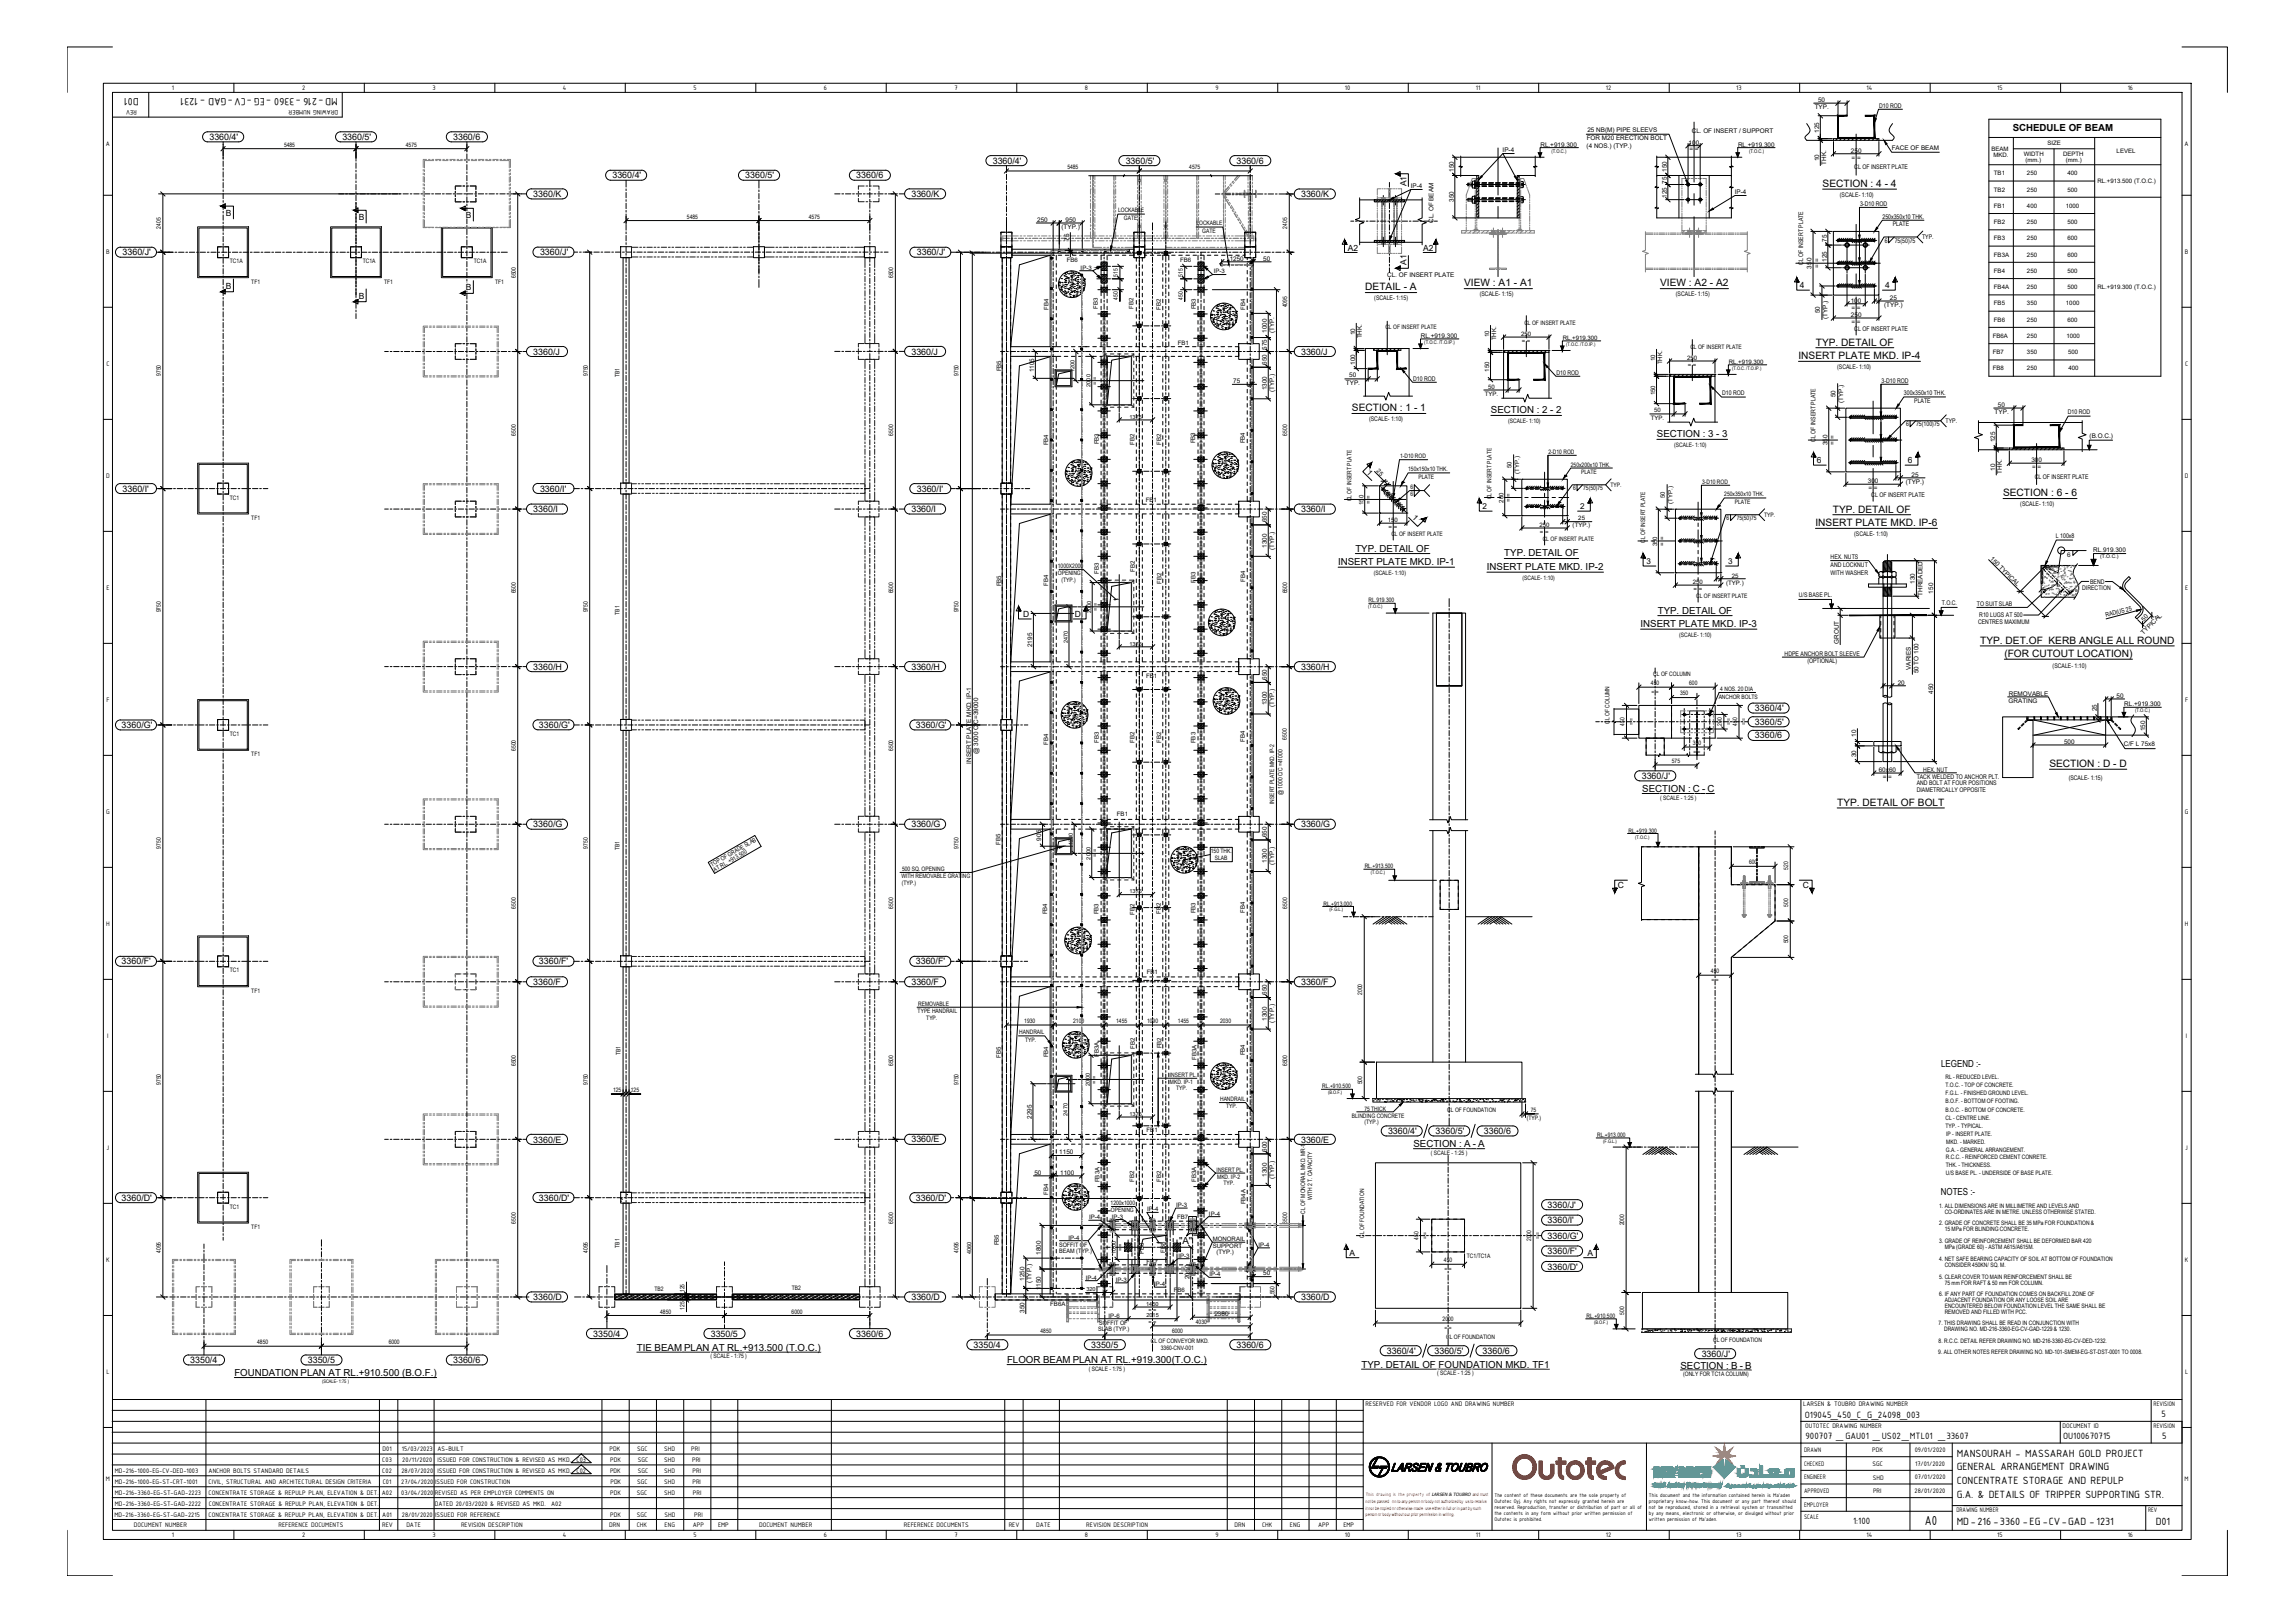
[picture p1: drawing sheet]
<svg xmlns="http://www.w3.org/2000/svg" width="841mm" height="594mm" viewBox="0 0 841 594" stroke-linecap="round" stroke-linejoin="round" font-family="sans-serif">
<defs><g id="words">
<text font-size="5.2" x="705.4" y="558.7">A0</text>
<g font-size="4.1">
<text x="50.9" y="35.8" transform="rotate(-180 50.9 35.8)">D01</text>
<text x="123.8" y="35.8" transform="rotate(-180 123.8 35.8)">MD-216 -3360 -EG -CV-GAD - 1231</text>
<text x="717.1" y="533.5">MANSOURAH - MASSARAH GOLD PROJECT</text>
<text x="717.1" y="538.5">GENERAL ARRANGEMENT DRAWING</text>
<text x="717.1" y="543.5">CONCENTRATE STORAGE AND REPULP</text>
<text x="717.1" y="548.5">G.A. &amp; DETAILS OF TRIPPER SUPPORTING STR.</text>
<text x="717.1" y="558.5">MD-216 -3360 -EG -CV-GAD -1231</text>
<text x="790" y="558.5">D01</text>
</g>
<g font-size="3.7">
<text x="667.9" y="68.5">SECTION : 4 - 4</text>
<text x="500.3" y="106.4">DETAIL - A</text>
<text x="536.6" y="104.9">VIEW : A1 - A1</text>
<text x="608.4" y="104.9">VIEW : A2 - A2</text>
<text x="659.1" y="131.5">INSERT PLATE MKD. IP-4</text>
<text x="665.4" y="126.6">TYP. DETAIL OF</text>
<text x="495.4" y="150.6">SECTION : 1 - 1</text>
<text x="734" y="181.8">SECTION : 6 - 6</text>
<text x="671.6" y="187.8">TYP. DETAIL OF</text>
<text x="665.3" y="192.7">INSERT PLATE MKD. IP-6</text>
<text x="725.7" y="235.8">TYP. DET.OF KERB ANGLE ALL ROUND</text>
<text x="734.5" y="240.7">(FOR CUTOUT LOCATION)</text>
<text x="751" y="280.9">SECTION : D - D</text>
<text x="673.3" y="295.2">TYP. DETAIL OF BOLT</text>
</g>
<g font-size="3.6">
<text x="737.6" y="48">SCHEDULE OF BEAM</text>
<text x="546.3" y="151.4">SECTION : 2 - 2</text>
<text x="607.2" y="160.2">SECTION : 3 - 3</text>
<text x="496.7" y="202">TYP. DETAIL OF</text>
<text x="551.3" y="203.8">TYP. DETAIL OF</text>
<text x="490.4" y="207">INSERT PLATE MKD. IP-1</text>
<text x="544.9" y="208.8">INSERT PLATE MKD. IP-2</text>
<text x="607.5" y="224.7">TYP. DETAIL OF</text>
<text x="601.2" y="229.7">INSERT PLATE MKD. IP-3</text>
<text x="601.8" y="290.2">SECTION : C - C</text>
<text x="711.4" y="390.7">LEGEND :-</text>
<text x="518" y="420.2">SECTION :</text>
<text x="536.6" y="420.2">A</text>
<text x="539.7" y="420.2">-</text>
<text x="541.7" y="420.2">A</text>
<text x="711.2" y="437.6">NOTES :-</text>
<text x="432.1" y="455.5">&quot;A&quot;</text>
<text x="233.4" y="494.7">TIE BEAM</text>
<text x="250.7" y="494.7">PLAN AT RL.+913.500 (T.O.C.)</text>
<text x="369" y="499.3">FLOOR BEAM</text>
<text x="393.1" y="499.3">PLAN AT RL.+919.300(T.O.C.)</text>
<text x="498.9" y="500.9">TYP. DETAIL OF FOUNDATION MKD. TF1</text>
<text x="615.8" y="501.3">SECTION : B - B</text>
<text x="85.9" y="504">FOUNDATION PLAN AT RL.+910.500 (B.O.F.)</text>
<text x="661.4" y="519.2">O19045_450_C_G_24098_003</text>
<text x="792.1" y="518.9">5</text>
<text x="661.7" y="527.2">900707 _GAU01 _US02_MTL01 _33607</text>
<text x="756" y="527.2">OU100670715</text>
<text x="792.3" y="527.2">5</text>
<text x="679.1" y="558.2">1:100</text>
</g>
<g font-size="3.3">
<text x="76.7" y="51.3">3360/4'</text>
<text x="125.5" y="51.3">3360/5'</text>
<text x="166.1" y="51.3">3360/6</text>
<text x="224.4" y="65.3">3360/4'</text>
<text x="273.1" y="65.3">3360/5'</text>
<text x="313.8" y="65.3">3360/6</text>
<text x="363.8" y="60">3360/4'</text>
<text x="412.5" y="60">3360/5'</text>
<text x="453.1" y="60">3360/6</text>
<text x="195.4" y="72.2">3360/K</text>
<text x="334" y="72.2">3360/K</text>
<text x="476.8" y="72.2">3360/K</text>
<text x="44.9" y="93.5">3360/J'</text>
<text x="197.9" y="93.5">3360/J'</text>
<text x="336" y="93.5">3360/J'</text>
<text x="195.4" y="129.9">3360/J</text>
<text x="334" y="129.9">3360/J</text>
<text x="476.8" y="129.9">3360/J</text>
<text x="44.9" y="180.1">3360/I'</text>
<text x="197.9" y="180.1">3360/I'</text>
<text x="336" y="180.1">3360/I'</text>
<text x="195.4" y="187.6">3360/I</text>
<text x="334" y="187.6">3360/I</text>
<text x="476.8" y="187.6">3360/I</text>
<text x="195.4" y="245.3">3360/H</text>
<text x="334" y="245.3">3360/H</text>
<text x="476.8" y="245.3">3360/H</text>
<text x="643.1" y="260.5">3360/4'</text>
<text x="44.6" y="266.7">3360/G'</text>
<text x="197.5" y="266.6">3360/G'</text>
<text x="335.6" y="266.7">3360/G'</text>
<text x="643.1" y="265.5">3360/5'</text>
<text x="643.1" y="270.5">3360/6</text>
<text x="601.6" y="285.3">3360/J'</text>
<text x="195.4" y="303">3360/G</text>
<text x="334" y="303">3360/G</text>
<text x="476.8" y="303">3360/G</text>
<text x="44.6" y="353.2">3360/F'</text>
<text x="197.5" y="353.2">3360/F'</text>
<text x="335.6" y="353.2">3360/F'</text>
<text x="195.4" y="360.7">3360/F</text>
<text x="334" y="360.7">3360/F</text>
<text x="476.8" y="360.7">3360/F</text>
<text x="195.4" y="418.5">3360/E</text>
<text x="334" y="418.4">3360/E</text>
<text x="476.8" y="418.5">3360/E</text>
<text x="508.7" y="415.4">3360/4'</text>
<text x="526.1" y="415.4">3360/5'</text>
<text x="543.8" y="415.4">3360/6</text>
<text x="44.6" y="439.8">3360/D'</text>
<text x="197.5" y="439.8">3360/D'</text>
<text x="335.6" y="439.8">3360/D'</text>
<text x="567.1" y="442.4">3360/J'</text>
<text x="567.1" y="448">3360/I'</text>
<text x="567.1" y="453.7">3360/G'</text>
<text x="567.1" y="459.3">3360/F'</text>
<text x="567.1" y="465">3360/D'</text>
<text x="195.4" y="476.2">3360/D</text>
<text x="334" y="476.2">3360/D</text>
<text x="476.8" y="476.2">3360/D</text>
<text x="217.4" y="489.6">3350/4</text>
<text x="260.5" y="489.6">3350/5</text>
<text x="313.8" y="489.6">3360/6</text>
<text x="356.8" y="493.7">3350/4</text>
<text x="399.9" y="493.7">3350/5</text>
<text x="453.1" y="493.7">3360/6</text>
<text x="508.2" y="495.9">3360/4'</text>
<text x="525.7" y="495.9">3360/5'</text>
<text x="543.3" y="495.9">3360/6</text>
<text x="623.6" y="497">3360/J'</text>
<text x="69.7" y="499.3">3350/4</text>
<text x="112.8" y="499.3">3350/5</text>
<text x="166.1" y="499.3">3360/6</text>
</g>
<g font-size="3.1">
<text x="515.4" y="68.3" transform="rotate(-90 515.4 68.3)">A1</text>
<text x="82.8" y="79">B</text>
<text x="131.5" y="80.5">B</text>
<text x="170.7" y="79.8">B</text>
<text x="493.9" y="91.8">A2</text>
<text x="521.5" y="91.8">A2</text>
<text x="515.4" y="97.1" transform="rotate(-90 515.4 97.1)">A1</text>
<text x="82.8" y="105.7">B</text>
<text x="170.7" y="106.3">B</text>
<text x="659.6" y="105.6">4</text>
<text x="690.8" y="105.6">4</text>
<text x="131.5" y="109.4">B</text>
<text x="665.8" y="169.7">6</text>
<text x="699.1" y="169.7">6</text>
<text x="374.9" y="226.2">D</text>
<text x="393.9" y="226.2">D</text>
<text x="592.9" y="325.3">C</text>
<text x="660.6" y="325.3">C</text>
<text x="494.5" y="460">A</text>
<text x="581.7" y="460">A</text>
</g>
<g font-size="3">
<text x="500.7" y="173.1" transform="rotate(46 500.7 173.1)">1</text>
<text x="517.3" y="189.8" transform="rotate(45 517.3 189.8)">1</text>
<text x="543.3" y="186.5">2</text>
<text x="579.1" y="186.5">2</text>
<text x="603.3" y="206.7">3</text>
<text x="633.3" y="206.7">3</text>
</g>
<g font-size="2.6">
<text x="63" y="33">1</text>
<text x="110.7" y="33">2</text>
<text x="158.5" y="33">3</text>
<text x="206.2" y="33">4</text>
<text x="254.2" y="33">5</text>
<text x="301.9" y="33">6</text>
<text x="349.8" y="33">7</text>
<text x="397.6" y="33">8</text>
<text x="445.4" y="33">9</text>
<text x="492.8" y="33">10</text>
<text x="540.8" y="33">11</text>
<text x="588.5" y="33">12</text>
<text x="636.3" y="33">13</text>
<text x="684" y="33">14</text>
<text x="731.9" y="33">15</text>
<text x="779.7" y="33">16</text>
<text x="50.2" y="40.4" transform="rotate(-180 50.2 40.4)">REV</text>
<text x="123.9" y="40.4" transform="rotate(-180 123.9 40.4)">DRAWING NUMBER</text>
<text x="38.8" y="53.5">A</text>
<text x="800.6" y="53.5">A</text>
<text x="38.9" y="92.9">B</text>
<text x="800.6" y="92.9">B</text>
<text x="39" y="133.9">C</text>
<text x="800.7" y="133.9">C</text>
<text x="38.9" y="174.9">D</text>
<text x="800.6" y="174.9">D</text>
<text x="39" y="216">E</text>
<text x="800.7" y="216">E</text>
<text x="39" y="257">F</text>
<text x="800.7" y="257">F</text>
<text x="38.9" y="298">G</text>
<text x="800.6" y="298">G</text>
<text x="38.9" y="339">H</text>
<text x="800.6" y="339">H</text>
<text x="39.3" y="380">I</text>
<text x="801.1" y="380">I</text>
<text x="39.1" y="421.1">J</text>
<text x="800.8" y="421.1">J</text>
<text x="38.9" y="462.1">K</text>
<text x="800.6" y="462.1">K</text>
<text x="39" y="503.1">L</text>
<text x="800.7" y="503.1">L</text>
<text x="500.4" y="514.9">RESERVED FOR VENDOR LOGO AND DRAWING NUMBER</text>
<text x="660.8" y="514.9">LARSEN &amp; TOUBRO DRAWING NUMBER</text>
<text x="789.2" y="514.9">REVISION</text>
<text x="661.5" y="522.9">OUTOTEC DRAWING NUMBER</text>
<text x="755.8" y="522.9">DOCUMENT ID</text>
<text x="789.2" y="522.9">REVISION</text>
<text x="140.2" y="531.6">D01</text>
<text x="147.3" y="531.6">15/03/2023</text>
<text x="160.3" y="531.6">AS-BUILT</text>
<text x="223.4" y="531.6">PDK</text>
<text x="233.5" y="531.6">SGC</text>
<text x="243.4" y="531.6">SHD</text>
<text x="253.3" y="531.6">PRI</text>
<text x="661.1" y="531.9">DRAWN</text>
<text x="686" y="532">PDK</text>
<text x="701.7" y="531.8">09/01/2020</text>
<text x="42.1" y="539.6">MD-216-1000-EG-CV-DED-1003</text>
<text x="76.4" y="539.6">ANCHOR BOLTS STANDARD DETAILS</text>
<text x="140.1" y="539.6">C02</text>
<text x="140.1" y="535.5">C03</text>
<text x="147.1" y="539.6">28/07/2020</text>
<text x="147.4" y="535.5">20/11/2020</text>
<text x="160.3" y="539.6">ISSUED FOR CONSTRUCTION &amp; REVISED AS MKD.</text>
<text x="160.3" y="535.5">ISSUED FOR CONSTRUCTION &amp; REVISED AS MKD.</text>
<text x="211.3" y="539.6">C02</text>
<text x="211.3" y="535.5">C03</text>
<text x="223.5" y="539.6">PDK</text>
<text x="223.6" y="535.5">PDK</text>
<text x="233.7" y="539.6">SGC</text>
<text x="233.7" y="535.5">SGC</text>
<text x="243.4" y="539.6">SHD</text>
<text x="243.4" y="535.5">SHD</text>
<text x="253.6" y="535.5">PRI</text>
<text x="253.8" y="539.6">PRI</text>
<text x="661.1" y="536.9">CHECKED</text>
<text x="686.2" y="536.9">SGC</text>
<text x="701.8" y="536.9">17/01/2020</text>
<text x="38.8" y="542.5">M</text>
<text x="42.1" y="543.5">MD-216-1000-EG-ST-CRT-1001</text>
<text x="76.4" y="543.5">CIVIL, STRUCTURAL AND ARCHITECTURAL DESIGN CRITERIA</text>
<text x="140.3" y="543.5">C01</text>
<text x="147" y="543.5">27/04/2020</text>
<text x="159.5" y="543.5">ISSUED FOR CONSTRUCTION</text>
<text x="223.7" y="543.5">PDK</text>
<text x="233.5" y="543.5">SGC</text>
<text x="243.4" y="543.5">SHD</text>
<text x="253.7" y="543.5">PRI</text>
<text x="661.1" y="541.9">ENGINEER</text>
<text x="686.3" y="542">SHD</text>
<text x="701.7" y="541.7">07/01/2020</text>
<text x="800.6" y="542.5">M</text>
<text x="42.1" y="551.5">MD-216-3360-EG-ST-GAD-2222</text>
<text x="42.1" y="547.6">MD-216-3360-EG-ST-GAD-2223</text>
<text x="76.4" y="547.6">CONCENTRATE STORAGE &amp; REPULP PLAN, ELEVATION &amp; DET.</text>
<text x="76.5" y="551.5">CONCENTRATE STORAGE &amp; REPULP PLAN, ELEVATION &amp; DET.</text>
<text x="139.9" y="547.6">A02</text>
<text x="147" y="547.6">03/04/2020</text>
<text x="159.3" y="547.6">REVISED AS PER EMPLOYER COMMENTS ON</text>
<text x="159.4" y="551.5">DATED 20/03/2020 &amp; REVISED AS MKD.</text>
<text x="202" y="551.5">A02</text>
<text x="223.6" y="547.6">PDK</text>
<text x="233.4" y="547.6">SGC</text>
<text x="243.4" y="547.6">SHD</text>
<text x="253.9" y="547.6">PRI</text>
<text x="661.1" y="546.9">APPROVED</text>
<text x="661.1" y="551.9">EMPLOYER</text>
<text x="686.4" y="547">PRI</text>
<text x="701.6" y="546.9">28/01/2020</text>
<text x="42" y="555.5">MD-216-3360-EG-ST-GAD-2215</text>
<text x="76.4" y="555.5">CONCENTRATE STORAGE &amp; REPULP PLAN, ELEVATION &amp; DET.</text>
<text x="140.1" y="555.5">A01</text>
<text x="147.3" y="555.5">28/01/2020</text>
<text x="159.5" y="555.5">ISSUED FOR REFERENCE</text>
<text x="223.6" y="555.5">PDK</text>
<text x="233.4" y="555.5">SGC</text>
<text x="243.5" y="555.5">SHD</text>
<text x="254.4" y="555.5">PRI</text>
<text x="661.1" y="556.4">SCALE</text>
<text x="716.9" y="553.9">DRAWING NUMBER</text>
<text x="787.2" y="553.9">REV</text>
<text x="49.1" y="559.4">DOCUMENT NUMBER</text>
<text x="63" y="563">1</text>
<text x="102.1" y="559.4">REFERENCE DOCUMENTS</text>
<text x="110.7" y="563">2</text>
<text x="140" y="559.4">REV</text>
<text x="148.9" y="559.4">DATE</text>
<text x="158.5" y="563">3</text>
<text x="168.9" y="559.4">REVISION DESCRIPTION</text>
<text x="206.2" y="563">4</text>
<text x="223.3" y="559.4">DRN</text>
<text x="233.3" y="559.4">CHK</text>
<text x="243.6" y="559.4">ENG</text>
<text x="253.9" y="559.4">APP</text>
<text x="254.2" y="563">5</text>
<text x="263.1" y="559.4">EMP</text>
<text x="278.2" y="559.4">DOCUMENT NUMBER</text>
<text x="301.9" y="563">6</text>
<text x="331.2" y="559.4">REFERENCE DOCUMENTS</text>
<text x="349.8" y="563">7</text>
<text x="369.6" y="559.4">REV</text>
<text x="379.7" y="559.4">DATE</text>
<text x="397.6" y="563">8</text>
<text x="398.1" y="559.4">REVISION DESCRIPTION</text>
<text x="445.4" y="563">9</text>
<text x="452.4" y="559.4">DRN</text>
<text x="462.5" y="559.4">CHK</text>
<text x="472.7" y="559.4">ENG</text>
<text x="483" y="559.4">APP</text>
<text x="492.3" y="559.4">EMP</text>
<text x="492.8" y="563">10</text>
<text x="540.8" y="563">11</text>
<text x="588.5" y="563">12</text>
<text x="636.3" y="563">13</text>
<text x="684" y="563">14</text>
<text x="731.9" y="563">15</text>
<text x="779.7" y="563">16</text>
</g>
<g font-size="2.3">
<text x="665" y="40">TYP.</text>
<text x="666.3" y="37.2">50</text>
<text x="688.6" y="39.4">D10 ROD</text>
<text x="564.5" y="53.7">RL.+919.300</text>
<text x="581.5" y="51.4">FOR M20 ERECTION BOLT</text>
<text x="581.7" y="48.3">25 NB(M) PIPE SLEEVS</text>
<text x="618.8" y="52.9">100</text>
<text x="620" y="48.6">CL. OF INSERT / SUPPORT</text>
<text x="636.9" y="53.7">RL.+919.300</text>
<text x="666.7" y="48.6" transform="rotate(-90 666.7 48.6)">125</text>
<text x="550.7" y="55.8">IP-4</text>
<text x="581.4" y="54.1">(4 NOS.) (TYP.)</text>
<text x="619.1" y="55.5">= =</text>
<text x="666.7" y="59.1" transform="rotate(-90 666.7 59.1)">10</text>
<text x="678.3" y="55.9">250</text>
<text x="678.5" y="58.4">= =</text>
<text x="693.2" y="54.9">FACE OF BEAM</text>
<text x="532.7" y="63" transform="rotate(-90 532.7 63)">150</text>
<text x="610.8" y="63" transform="rotate(-90 610.8 63)">150</text>
<text x="669.2" y="60.3" transform="rotate(-90 669.2 60.3)">THK.</text>
<text x="679.5" y="62">CL OF INSERT PLATE</text>
<text x="517" y="69">IP-4</text>
<text x="610.8" y="67.2" transform="rotate(-90 610.8 67.2)">75</text>
<text x="635.7" y="71.2">IP-4</text>
<text x="674.2" y="72">(SCALE- 1:10)</text>
<text x="532.7" y="74" transform="rotate(-90 532.7 74)">350</text>
<text x="610.8" y="72.4" transform="rotate(-90 610.8 72.4)">125</text>
<text x="681.6" y="75.4">3-D10 ROD</text>
<text x="380.1" y="81.2">250</text>
<text x="389" y="83.7">(TYP.)</text>
<text x="390.5" y="81.2">950</text>
<text x="525.3" y="81.7" transform="rotate(-90 525.3 81.7)">CL. OF BEAM</text>
<text x="689.8" y="80.1">250x350x10 THK.</text>
<text x="693.6" y="82.7">PLATE</text>
<text x="391.8" y="88.1" transform="rotate(-90 391.8 88.1)">75</text>
<text x="669.4" y="88.5" transform="rotate(-90 669.4 88.5)">75</text>
<text x="690.7" y="88.9">6</text>
<text x="694.3" y="88.9">75(50)75</text>
<text x="704.4" y="87.5">TYP.</text>
<text x="450.6" y="95.4">1250</text>
<text x="462.9" y="95.4">50</text>
<text x="669.4" y="95.9" transform="rotate(-90 669.4 95.9)">125</text>
<text x="508.3" y="101.6">CL. OF INSERT PLATE</text>
<text x="660.8" y="97.1" transform="rotate(-90 660.8 97.1)">CL OF INSERT PLATE</text>
<text x="663.9" y="98.4" transform="rotate(-90 663.9 98.4)">350</text>
<text x="666.7" y="98.1" transform="rotate(-90 666.7 98.1)">= =</text>
<text x="503.6" y="109.7">(SCALE- 1:15)</text>
<text x="542.3" y="108.5">(SCALE- 1:15)</text>
<text x="614.2" y="108.5">(SCALE- 1:15)</text>
<text x="678.2" y="110.8">100</text>
<text x="678.5" y="113.4">= =</text>
<text x="690.5" y="112.4">(TYP.)</text>
<text x="692.6" y="109.8">25</text>
<text x="666.9" y="114.7" transform="rotate(-90 666.9 114.7)">50</text>
<text x="669.7" y="116.8" transform="rotate(-90 669.7 116.8)">(TYP.)</text>
<text x="678.3" y="115.9">250</text>
<text x="678.5" y="118.7">= =</text>
<text x="464.3" y="121.8" transform="rotate(-90 464.3 121.8)">1000</text>
<text x="466.9" y="122.1" transform="rotate(-90 466.9 122.1)">(TYP.</text>
<text x="496.6" y="122.7" transform="rotate(-90 496.6 122.7)">10</text>
<text x="499.1" y="124" transform="rotate(-90 499.1 124)">THK.</text>
<text x="520.7" y="123.8">RL.+919.300</text>
<text x="679.5" y="121.3">CL OF INSERT PLATE</text>
<text x="464.3" y="128.2" transform="rotate(-90 464.3 128.2)">575</text>
<text x="379" y="136.3" transform="rotate(-90 379 136.3)">1105</text>
<text x="464.3" y="133.6" transform="rotate(-90 464.3 133.6)">650</text>
<text x="496.6" y="133.7" transform="rotate(-90 496.6 133.7)">100</text>
<text x="570.4" y="137.2">D10 ROD</text>
<text x="673.3" y="135.1">(SCALE- 1:10)</text>
<text x="451.9" y="140.3">75</text>
<text x="464.3" y="142.9" transform="rotate(-90 464.3 142.9)">1300</text>
<text x="466.9" y="143.7" transform="rotate(-90 466.9 143.7)">(TYP.)</text>
<text x="493.2" y="141">TYP.</text>
<text x="494.4" y="138.2">50</text>
<text x="517.8" y="139.5">D10 ROD</text>
<text x="689.5" y="140.1">3-D10 ROD</text>
<text x="631.1" y="144.8">D10 ROD</text>
<text x="672.6" y="145.5" transform="rotate(-90 672.6 145.5)">50</text>
<text x="675.4" y="147.5" transform="rotate(-90 675.4 147.5)">(TYP.)</text>
<text x="697.7" y="144.8">300x350x10 THK.</text>
<text x="701.5" y="147.5">PLATE</text>
<text x="732.2" y="148.9">50</text>
<text x="501.7" y="154.1">(SCALE- 1:10)</text>
<text x="713" y="154.8">TYP.</text>
<text x="731" y="151.7">TYP.</text>
<text x="757.8" y="151.7">D10 ROD</text>
<text x="665.3" y="161.9" transform="rotate(-90 665.3 161.9)">CL OF INSERT PLATE</text>
<text x="698.5" y="156.2">6</text>
<text x="702.2" y="156.2">75(100)75</text>
<text x="731.1" y="161.9" transform="rotate(-90 731.1 161.9)">125</text>
<text x="765.8" y="160.4">(B.O.C.)</text>
<text x="669.7" y="163.1" transform="rotate(-90 669.7 163.1)">350</text>
<text x="672.2" y="162.8" transform="rotate(-90 672.2 162.8)">= =</text>
<text x="731.1" y="172.4" transform="rotate(-90 731.1 172.4)">10</text>
<text x="733.6" y="173.6" transform="rotate(-90 733.6 173.6)">THK.</text>
<text x="744.4" y="169.2">300</text>
<text x="744.7" y="171.8">= =</text>
<text x="684.5" y="176.8">300</text>
<text x="684.7" y="179.5">= =</text>
<text x="698.4" y="177.1">(TYP.)</text>
<text x="700.5" y="174.6">25</text>
<text x="745.6" y="175.4">CL OF INSERT PLATE</text>
<text x="685.7" y="182.1">CL OF INSERT PLATE</text>
<text x="740.4" y="185.3">(SCALE- 1:10)</text>
<text x="464.3" y="191.3" transform="rotate(-90 464.3 191.3)">650</text>
<text x="679.5" y="196.2">(SCALE- 1:10)</text>
<text x="753.4" y="197.2">L 100x8</text>
<text x="464.3" y="200.7" transform="rotate(-90 464.3 200.7)">1300</text>
<text x="466.9" y="201.4" transform="rotate(-90 466.9 201.4)">(TYP.)</text>
<text x="757.5" y="203.8">6</text>
<text x="767.1" y="202.3">RL.919.300</text>
<text x="670.8" y="207.7">AND LOCKNUT</text>
<text x="670.8" y="204.7">HEX. NUTS</text>
<text x="729.2" y="204.8" transform="rotate(45 729.2 204.8)">150 TYPICAL</text>
<text x="670.8" y="210.5">WITH WASHER</text>
<text x="701.7" y="213.9" transform="rotate(-90 701.7 213.9)">130</text>
<text x="750.7" y="215.2" transform="rotate(-22 750.7 215.2)">-</text>
<text x="765.9" y="213.9">BEND</text>
<text x="659.2" y="218.8">U/S BASE PL.</text>
<text x="704.5" y="218.2" transform="rotate(-90 704.5 218.2)">THREADED</text>
<text x="708.4" y="217.4" transform="rotate(-90 708.4 217.4)">150</text>
<text x="711.6" y="221.7">T.O.C.</text>
<text x="724.5" y="222">TO SUIT SLAB</text>
<text x="763" y="216.3">DIRECTION</text>
<text x="725.3" y="226.1">R10 LUGS AT 500</text>
<text x="771.8" y="226.1" transform="rotate(-15 771.8 226.1)">RADIUS 25</text>
<text x="785.6" y="227.7" transform="rotate(-44 785.6 227.7)">50</text>
<text x="724.9" y="228.4">CENTRES MAXIMUM</text>
<text x="785.5" y="232.4" transform="rotate(-44 785.5 232.4)">TYPICAL</text>
<text x="378.2" y="237" transform="rotate(-90 378.2 237)">2195</text>
<text x="673.9" y="235.8" transform="rotate(-90 673.9 235.8)">GROUT</text>
<text x="654" y="240.2">HDPE ANCHOR BOLT SLEEVE</text>
<text x="662.3" y="243">(OPTIONAL)</text>
<text x="700.3" y="245.4" transform="rotate(-90 700.3 245.4)">VARIES</text>
<text x="752.2" y="244.5">(SCALE- 1:10)</text>
<text x="464.3" y="249" transform="rotate(-90 464.3 249)">650</text>
<text x="695.4" y="250.8">20</text>
<text x="703.1" y="246.6" transform="rotate(-90 703.1 246.6)">50 TO 100</text>
<text x="708.4" y="254.1" transform="rotate(-90 708.4 254.1)">450</text>
<text x="736.1" y="257.4">GRATING</text>
<text x="736.1" y="254.9">REMOVABLE</text>
<text x="775.7" y="255.6">50</text>
<text x="464.3" y="258.4" transform="rotate(-90 464.3 258.4)">1300</text>
<text x="466.9" y="259.1" transform="rotate(-90 466.9 259.1)">(TYP.)</text>
<text x="768.4" y="260.6" transform="rotate(-90 768.4 260.6)">25</text>
<text x="778.5" y="258.7">RL.+919.300</text>
<text x="680.2" y="269.8" transform="rotate(-90 680.2 269.8)">10</text>
<text x="786.1" y="267.9" transform="rotate(-90 786.1 267.9)">150</text>
<text x="756.4" y="272.4">500</text>
<text x="778.3" y="273.4">C/F L 75x8</text>
<text x="355.8" y="279.7" transform="rotate(-90 355.8 279.7)">INSERT PLATE MKD. IP-1</text>
<text x="358.4" y="276.2" transform="rotate(-90 358.4 276.2)">@ 3000 C/C=39000</text>
<text x="680.2" y="277.4" transform="rotate(-90 680.2 277.4)">30</text>
<text x="688.5" y="282.7">60x60</text>
<text x="690" y="285.3">= =</text>
<text x="702.4" y="285.2">TACK WELDED TO ANCHOR PLT.</text>
<text x="702.4" y="287.7">AND BOLT AT FOUR POSITIONS</text>
<text x="704.8" y="282.6">HEX. NUT</text>
<text x="758.1" y="285.5">(SCALE- 1:15)</text>
<text x="702.4" y="290.2">DIAMETRICALLY OPPOSITE</text>
<text x="381.6" y="307.9" transform="rotate(-90 381.6 307.9)">905</text>
<text x="464.3" y="306.7" transform="rotate(-90 464.3 306.7)">650</text>
<text x="464.3" y="316.1" transform="rotate(-90 464.3 316.1)">1300</text>
<text x="466.9" y="316.8" transform="rotate(-90 466.9 316.8)">(TYP.)</text>
<text x="464.3" y="364.4" transform="rotate(-90 464.3 364.4)">650</text>
<text x="464.3" y="373.8" transform="rotate(-90 464.3 373.8)">1300</text>
<text x="466.9" y="374.5" transform="rotate(-90 466.9 374.5)">(TYP.)</text>
<text x="378.1" y="409.7" transform="rotate(-90 378.1 409.7)">2295</text>
<text x="388.2" y="422.8">1150</text>
<text x="464.3" y="421.9" transform="rotate(-90 464.3 421.9)">600</text>
<text x="379.1" y="430.2">50</text>
<text x="388.5" y="430.2">1100</text>
<text x="464.3" y="431.1" transform="rotate(-90 464.3 431.1)">1300</text>
<text x="466.9" y="431.8" transform="rotate(-90 466.9 431.8)">(TYP.)</text>
<text x="381.4" y="459.5" transform="rotate(-90 381.4 459.5)">1800</text>
<text x="462.9" y="467.1">50</text>
<text x="375.4" y="469" transform="rotate(-90 375.4 469)">1250</text>
<text x="378" y="469.7" transform="rotate(-90 378 469.7)">(TYP.)</text>
<text x="381.4" y="472.6" transform="rotate(-90 381.4 472.6)">1150</text>
<text x="435.9" y="468.5" transform="rotate(-90 435.9 468.5)">2050</text>
<text x="375.4" y="480.9" transform="rotate(-90 375.4 480.9)">350</text>
<text x="445" y="482">2380</text>
</g>
<g font-size="2.2">
<text x="104.1" y="53.7">5485</text>
<text x="148.7" y="53.7">4575</text>
<text x="750.3" y="53.1">SIZE</text>
<text x="729.8" y="55.2">BEAM</text>
<text x="730.5" y="57.7">MKD.</text>
<text x="741.7" y="57">WIDTH</text>
<text x="742.2" y="59.2">(mm.)</text>
<text x="756.1" y="57">DEPTH</text>
<text x="757.1" y="59.2">(mm.)</text>
<text x="775.7" y="56">LEVEL</text>
<text x="391.1" y="61.9">5485</text>
<text x="435.8" y="61.9">4575</text>
<text x="730.7" y="64.2">TB1</text>
<text x="742.8" y="64.2">250</text>
<text x="757.7" y="64.2">400</text>
<text x="730.7" y="70.2">TB2</text>
<text x="742.8" y="70.2">250</text>
<text x="757.7" y="70.2">500</text>
<text x="768.6" y="67">RL.+913.500 (T.O.C.)</text>
<text x="409.7" y="77.7">LOCKABLE</text>
<text x="730.7" y="76.1">FB1</text>
<text x="742.8" y="76.1">400</text>
<text x="757" y="76.1">1000</text>
<text x="59" y="83.7" transform="rotate(-90 59 83.7)">2405</text>
<text x="251.7" y="80.1">5485</text>
<text x="296.4" y="80.1">4575</text>
<text x="411.8" y="80.5">GATE</text>
<text x="438.4" y="82.4">LOCKABLE</text>
<text x="471.7" y="83.7" transform="rotate(-90 471.7 83.7)">2405</text>
<text x="730.7" y="82.1">FB2</text>
<text x="742.8" y="82.1">250</text>
<text x="757.7" y="82.1">500</text>
<text x="440.5" y="85.2">GATE</text>
<text x="730.7" y="88">FB3</text>
<text x="742.8" y="88">250</text>
<text x="757.7" y="88">600</text>
<text x="390.9" y="95.8">FB6</text>
<text x="432.5" y="95.9">FB6</text>
<text x="730.7" y="94">FB3A</text>
<text x="742.8" y="94">250</text>
<text x="757.7" y="94">600</text>
<text x="84.3" y="96.4">TC1A</text>
<text x="133" y="96.4">TC1A</text>
<text x="173.6" y="96.4">TC1A</text>
<text x="189" y="101.9" transform="rotate(-90 189 101.9)">6500</text>
<text x="327.3" y="101.9" transform="rotate(-90 327.3 101.9)">6500</text>
<text x="396" y="98.7">IP-3</text>
<text x="409.7" y="101.4" transform="rotate(-90 409.7 101.4)">515</text>
<text x="433.4" y="101.4" transform="rotate(-90 433.4 101.4)">515</text>
<text x="444.8" y="100.1">IP-3</text>
<text x="730.7" y="100">FB4</text>
<text x="742.8" y="100">250</text>
<text x="757.7" y="100">500</text>
<text x="92.1" y="103.9">TF1</text>
<text x="140.8" y="103.9">TF1</text>
<text x="181.4" y="103.9">TF1</text>
<text x="730.7" y="105.9">FB4A</text>
<text x="742.8" y="105.9">250</text>
<text x="757.7" y="105.9">500</text>
<text x="768.6" y="105.7">RL.+919.300 (T.O.C.)</text>
<text x="384.2" y="113.4" transform="rotate(-90 384.2 113.4)">FB4</text>
<text x="402.4" y="113.1" transform="rotate(-90 402.4 113.1)">FB3</text>
<text x="409.7" y="109.8" transform="rotate(-90 409.7 109.8)">450</text>
<text x="415.4" y="113.1" transform="rotate(-90 415.4 113.1)">FB2</text>
<text x="425.4" y="113.5" transform="rotate(-90 425.4 113.5)">FB2</text>
<text x="433.4" y="109.8" transform="rotate(-90 433.4 109.8)">450</text>
<text x="438.3" y="113.3" transform="rotate(-90 438.3 113.3)">FB3</text>
<text x="456.3" y="113.6" transform="rotate(-90 456.3 113.6)">FB4</text>
<text x="471.7" y="112.6" transform="rotate(-90 471.7 112.6)">4095</text>
<text x="730.7" y="111.9">FB5</text>
<text x="742.8" y="111.9">350</text>
<text x="757.1" y="111.9">1000</text>
<text x="558.6" y="118.9">CL OF INSERT PLATE</text>
<text x="730.7" y="117.8">FB6</text>
<text x="742.8" y="117.8">250</text>
<text x="757.7" y="117.8">600</text>
<text x="507.7" y="120.4">CL OF INSERT PLATE</text>
<text x="545.7" y="123.5" transform="rotate(-90 545.7 123.5)">10</text>
<text x="548.3" y="124.7" transform="rotate(-90 548.3 124.7)">THK.</text>
<text x="557.4" y="123">250</text>
<text x="557.6" y="125.5">= =</text>
<text x="572.7" y="124.5">RL.+919.300</text>
<text x="730.3" y="123.8">FB6A</text>
<text x="742.8" y="123.8">250</text>
<text x="757.2" y="123.8">1000</text>
<text x="431.7" y="126.3">FB1</text>
<text x="618.2" y="131.8">250</text>
<text x="619.4" y="127.6">CL OF INSERT PLATE</text>
<text x="730.3" y="129.7">FB7</text>
<text x="742.8" y="129.7">350</text>
<text x="757.8" y="129.7">500</text>
<text x="59" y="137.7" transform="rotate(-90 59 137.7)">9750</text>
<text x="215.4" y="137.7" transform="rotate(-90 215.4 137.7)">9750</text>
<text x="351.2" y="137.7" transform="rotate(-90 351.2 137.7)">9750</text>
<text x="366.9" y="136" transform="rotate(-90 366.9 136)">FB5</text>
<text x="545.7" y="136.1" transform="rotate(-90 545.7 136.1)">150</text>
<text x="606.6" y="132.2" transform="rotate(-90 606.6 132.2)">10</text>
<text x="609.1" y="133.4" transform="rotate(-90 609.1 133.4)">THK.</text>
<text x="618.5" y="134.3">= =</text>
<text x="633.5" y="133.3">RL.+919.300</text>
<text x="730.3" y="135.7">FB8</text>
<text x="742.8" y="135.7">250</text>
<text x="758" y="135.7">400</text>
<text x="227.1" y="138.1" transform="rotate(-90 227.1 138.1)">TB1</text>
<text x="545.4" y="142.3">50</text>
<text x="544.1" y="145.1">TYP.</text>
<text x="606.6" y="144.8" transform="rotate(-90 606.6 144.8)">150</text>
<text x="552.7" y="154.9">(SCALE- 1:10)</text>
<text x="605" y="153.9">TYP.</text>
<text x="606.2" y="151.1">50</text>
<text x="189" y="159.6" transform="rotate(-90 189 159.6)">6500</text>
<text x="327.3" y="159.6" transform="rotate(-90 327.3 159.6)">6500</text>
<text x="471.7" y="159.6" transform="rotate(-90 471.7 159.6)">6500</text>
<text x="384.2" y="163.1" transform="rotate(-90 384.2 163.1)">FB4</text>
<text x="402.6" y="162.7" transform="rotate(-90 402.6 162.7)">FB3</text>
<text x="415.7" y="162.8" transform="rotate(-90 415.7 162.8)">FB2</text>
<text x="425.5" y="163" transform="rotate(-90 425.5 163)">FB2</text>
<text x="438" y="162.4" transform="rotate(-90 438 162.4)">FB3</text>
<text x="456.2" y="162.4" transform="rotate(-90 456.2 162.4)">FB4</text>
<text x="513.1" y="167.7">1-D10 ROD</text>
<text x="567.5" y="166.2">2-D10 ROD</text>
<text x="613.5" y="163.6">(SCALE- 1:10)</text>
<text x="504.3" y="172.6" transform="rotate(46 504.3 172.6)">25</text>
<text x="516" y="172.6">150x150x10 THK.</text>
<text x="553.9" y="171.5" transform="rotate(-90 553.9 171.5)">50</text>
<text x="556.7" y="173.6" transform="rotate(-90 556.7 173.6)">(TYP.)</text>
<text x="575.6" y="170.9">250x200x10 THK.</text>
<text x="579.4" y="173.5">PLATE</text>
<text x="516.8" y="179.3">6</text>
<text x="519.8" y="175.3">PLATE</text>
<text x="576.5" y="179.6">6</text>
<text x="580.2" y="179.6">75(50)75</text>
<text x="590.2" y="178.3">TYP.</text>
<text x="623.7" y="177.1">3-D10 ROD</text>
<text x="84.3" y="183">TC1</text>
<text x="419.9" y="183.9">FB1</text>
<text x="495.3" y="183.7" transform="rotate(-90 495.3 183.7)">CL OF INSERT PLATE</text>
<text x="499.7" y="184.9" transform="rotate(-90 499.7 184.9)">150</text>
<text x="502.2" y="184.6" transform="rotate(-90 502.2 184.6)">= =</text>
<text x="516.8" y="181.8">6</text>
<text x="546.6" y="182.9" transform="rotate(-90 546.6 182.9)">CL OF INSERT PLATE</text>
<text x="551" y="184.1" transform="rotate(-90 551 184.1)">200</text>
<text x="553.5" y="183.9" transform="rotate(-90 553.5 183.9)">= =</text>
<text x="610.1" y="182.4" transform="rotate(-90 610.1 182.4)">50</text>
<text x="612.9" y="184.5" transform="rotate(-90 612.9 184.5)">(TYP.)</text>
<text x="631.9" y="181.8">250x350x10 THK.</text>
<text x="635.7" y="184.5">PLATE</text>
<text x="92.1" y="190.5">TF1</text>
<text x="508.5" y="191.1">150</text>
<text x="578.4" y="190.6">25</text>
<text x="632.7" y="190.6">6</text>
<text x="636.4" y="190.6">75(50)75</text>
<text x="646.5" y="189.2">TYP.</text>
<text x="508.9" y="193.8">= =</text>
<text x="509.9" y="196.4">CL OF INSERT PLATE</text>
<text x="564.1" y="192.8">250</text>
<text x="564.3" y="195.6">= =</text>
<text x="576.3" y="193.2">(TYP.)</text>
<text x="565.3" y="198.2">CL OF INSERT PLATE</text>
<text x="602.9" y="198.9" transform="rotate(-90 602.9 198.9)">CL OF INSERT PLATE</text>
<text x="607.3" y="200.1" transform="rotate(-90 607.3 200.1)">350</text>
<text x="609.8" y="199.8" transform="rotate(-90 609.8 199.8)">= =</text>
<text x="387.7" y="207.9">1000X2000</text>
<text x="415.9" y="209.5" transform="rotate(-90 415.9 209.5)">FB2</text>
<text x="366.8" y="214.8" transform="rotate(-90 366.8 214.8)">FB5</text>
<text x="384.1" y="214.6" transform="rotate(-90 384.1 214.6)">FB4</text>
<text x="387.7" y="210.7">OPENING</text>
<text x="388.9" y="213.1">(TYP.)</text>
<text x="402.7" y="210.2" transform="rotate(-90 402.7 210.2)">FB3</text>
<text x="425.7" y="213.8" transform="rotate(-90 425.7 213.8)">FB2</text>
<text x="438.1" y="213.4" transform="rotate(-90 438.1 213.4)">FB3</text>
<text x="456.3" y="213.2" transform="rotate(-90 456.3 213.2)">FB4</text>
<text x="503.4" y="210.5">(SCALE- 1:10)</text>
<text x="558" y="212.3">(SCALE- 1:10)</text>
<text x="620.4" y="213.8">250</text>
<text x="632.6" y="214.1">(TYP.)</text>
<text x="634.6" y="211.6">25</text>
<text x="189" y="217.4" transform="rotate(-90 189 217.4)">6500</text>
<text x="327.3" y="217.3" transform="rotate(-90 327.3 217.3)">6500</text>
<text x="471.7" y="217.4" transform="rotate(-90 471.7 217.4)">6500</text>
<text x="501.6" y="220.7">RL.919.300</text>
<text x="620.6" y="216.5">= =</text>
<text x="621.6" y="219.1">CL OF INSERT PLATE</text>
<text x="59" y="224.3" transform="rotate(-90 59 224.3)">9750</text>
<text x="215.4" y="224.3" transform="rotate(-90 215.4 224.3)">9750</text>
<text x="227.1" y="225.2" transform="rotate(-90 227.1 225.2)">TB1</text>
<text x="351.2" y="224.3" transform="rotate(-90 351.2 224.3)">9750</text>
<text x="615.4" y="233.2">(SCALE- 1:10)</text>
<text x="420" y="248.5">FB1</text>
<text x="605" y="250.9">450</text>
<text x="605.9" y="247.6">CL OF COLUMN</text>
<text x="619" y="251">600</text>
<text x="605.2" y="254.2">= =</text>
<text x="615.7" y="254.7">350</text>
<text x="629.8" y="255.9">ANCHOR BOLTS</text>
<text x="630.4" y="253.3">4 NOS. 20 DIA</text>
<text x="84.3" y="269.6">TC1</text>
<text x="589.8" y="265" transform="rotate(-90 589.8 265)">CL OF COLUMN</text>
<text x="595.3" y="265.9" transform="rotate(-90 595.3 265.9)">450</text>
<text x="598.6" y="265.7" transform="rotate(-90 598.6 265.7)">= =</text>
<text x="631" y="265.9" transform="rotate(-90 631 265.9)">200</text>
<text x="634.2" y="265.7" transform="rotate(-90 634.2 265.7)">= =</text>
<text x="636.6" y="265.9" transform="rotate(-90 636.6 265.9)">450</text>
<text x="639.8" y="265.7" transform="rotate(-90 639.8 265.7)">= =</text>
<text x="189" y="275.1" transform="rotate(-90 189 275.1)">6500</text>
<text x="327.3" y="275.1" transform="rotate(-90 327.3 275.1)">6500</text>
<text x="384.1" y="272.8" transform="rotate(-90 384.1 272.8)">FB4</text>
<text x="402.7" y="272" transform="rotate(-90 402.7 272)">FB3</text>
<text x="415.7" y="272" transform="rotate(-90 415.7 272)">FB2</text>
<text x="425.6" y="272.2" transform="rotate(-90 425.6 272.2)">FB2</text>
<text x="438.1" y="272.2" transform="rotate(-90 438.1 272.2)">FB3</text>
<text x="456.2" y="271.6" transform="rotate(-90 456.2 271.6)">FB4</text>
<text x="471.5" y="270.9" transform="rotate(-90 471.5 270.9)">6500</text>
<text x="620.4" y="272.9">350</text>
<text x="92.1" y="277">TF1</text>
<text x="612.7" y="279.5">575</text>
<text x="620.6" y="276.1">= =</text>
<text x="470" y="291.2" transform="rotate(-90 470 291.2)">@ 1000 C/C =41000</text>
<text x="608.4" y="292.8">( SCALE - 1:25 )</text>
<text x="409.3" y="299">FB1</text>
<text x="466.9" y="294.4" transform="rotate(-90 466.9 294.4)">INSERT PLATE MKD. IP-2</text>
<text x="596.8" y="304.9">RL.+919.300</text>
<text x="59" y="310.8" transform="rotate(-90 59 310.8)">9750</text>
<text x="215.4" y="310.8" transform="rotate(-90 215.4 310.8)">9750</text>
<text x="227.1" y="311.3" transform="rotate(-90 227.1 311.3)">TB1</text>
<text x="351.2" y="310.8" transform="rotate(-90 351.2 310.8)">9750</text>
<text x="366.6" y="309.3" transform="rotate(-90 366.6 309.3)">FB5</text>
<text x="260.9" y="317.4" transform="rotate(-30 260.9 317.4)">TOP OF GRADE SLAB</text>
<text x="443.7" y="312.5">150 THK.</text>
<text x="445.2" y="315">SLAB</text>
<text x="641" y="316.6">600</text>
<text x="262" y="319.3" transform="rotate(-30 262 319.3)">AT RL. +913.500</text>
<text x="330.3" y="321.6">WITH REMOVABLE GRATING</text>
<text x="330.6" y="319.1">500 SQ. OPENING</text>
<text x="500.1" y="318">RL.+913.500</text>
<text x="655.3" y="318.6" transform="rotate(-90 655.3 318.6)">520</text>
<text x="330.5" y="324.2">(TYP.)</text>
<text x="189" y="332.8" transform="rotate(-90 189 332.8)">6500</text>
<text x="327.3" y="332.8" transform="rotate(-90 327.3 332.8)">6500</text>
<text x="383.7" y="334.9" transform="rotate(-90 383.7 334.9)">FB4</text>
<text x="402.6" y="334.9" transform="rotate(-90 402.6 334.9)">FB3</text>
<text x="415.8" y="335" transform="rotate(-90 415.8 335)">FB2</text>
<text x="425.4" y="334.7" transform="rotate(-90 425.4 334.7)">FB2</text>
<text x="438.1" y="334.5" transform="rotate(-90 438.1 334.5)">FB3</text>
<text x="456.2" y="334.4" transform="rotate(-90 456.2 334.4)">FB4</text>
<text x="471.7" y="332.8" transform="rotate(-90 471.7 332.8)">6500</text>
<text x="485" y="331.7">RL.+913.000</text>
<text x="655.3" y="332.2" transform="rotate(-90 655.3 332.2)">500</text>
<text x="655.3" y="345.5" transform="rotate(-90 655.3 345.5)">500</text>
<text x="84.3" y="356.2">TC1</text>
<text x="420.2" y="356.8">FB1</text>
<text x="627" y="356.5">450</text>
<text x="627.2" y="359.7">= =</text>
<text x="92.1" y="363.6">TF1</text>
<text x="499.2" y="364.4" transform="rotate(-90 499.2 364.4)">2000</text>
<text x="336.3" y="371.1">TYPE HANDRAIL</text>
<text x="336.5" y="368.4">REMOVABLE</text>
<text x="339.5" y="373.5">TYP.</text>
<text x="375.4" y="374.7">1930</text>
<text x="393.3" y="374.7">2100</text>
<text x="409.1" y="374.7">1455</text>
<text x="420.4" y="374.7">1090</text>
<text x="431.7" y="374.7">1455</text>
<text x="447.1" y="374.7">2030</text>
<text x="373.5" y="378.9">HANDRAIL</text>
<text x="375.7" y="381.6">TYP.</text>
<text x="227.4" y="386.5" transform="rotate(-90 227.4 386.5)">TB1</text>
<text x="366.8" y="387.4" transform="rotate(-90 366.8 387.4)">FB5</text>
<text x="384.2" y="387.2" transform="rotate(-90 384.2 387.2)">FB4</text>
<text x="402.7" y="387.2" transform="rotate(-90 402.7 387.2)">FB3A</text>
<text x="415.9" y="384.1" transform="rotate(-90 415.9 384.1)">FB2</text>
<text x="425.7" y="384" transform="rotate(-90 425.7 384)">FB2</text>
<text x="438.4" y="388.2" transform="rotate(-90 438.4 388.2)">FB3A</text>
<text x="456.2" y="386.5" transform="rotate(-90 456.2 386.5)">FB4</text>
<text x="189" y="390.5" transform="rotate(-90 189 390.5)">6500</text>
<text x="327.3" y="390.5" transform="rotate(-90 327.3 390.5)">6500</text>
<text x="428.7" y="394.3">INSERT PL.</text>
<text x="471.7" y="390.5" transform="rotate(-90 471.7 390.5)">6500</text>
<text x="713" y="395.3">RL - REDUCED LEVEL.</text>
<text x="59" y="397.4" transform="rotate(-90 59 397.4)">9750</text>
<text x="215.4" y="397.4" transform="rotate(-90 215.4 397.4)">9750</text>
<text x="224.6" y="400">125</text>
<text x="231.2" y="400">125</text>
<text x="351.2" y="397.4" transform="rotate(-90 351.2 397.4)">9750</text>
<text x="428.7" y="396.9">MKD. IP-1</text>
<text x="431" y="399.2">TYP.</text>
<text x="484.6" y="398.7">RL.+910.500</text>
<text x="499.2" y="397.2" transform="rotate(-90 499.2 397.2)">500</text>
<text x="713" y="401">F.G.L. - FINISHED GROUND LEVEL.</text>
<text x="713" y="398">T.O.C. - TOP OF CONCRETE.</text>
<text x="447.1" y="403.2">HANDRAIL</text>
<text x="449.3" y="405.9">TYP.</text>
<text x="500" y="406.8">75 THICK</text>
<text x="530.4" y="407.2">CL OF FOUNDATION</text>
<text x="560.9" y="407.3">75</text>
<text x="713" y="404">B.O.F. - BOTTOM OF FOOTING.</text>
<text x="713" y="407.1">B.O.C. - BOTTOM OF CONCRETE.</text>
<text x="495.4" y="409.4">BLINDING CONCRETE</text>
<text x="500" y="411.7">(TYP.)</text>
<text x="559.5" y="410.1">(TYP.)</text>
<text x="713" y="413.2">TYP. - TYPICAL.</text>
<text x="713" y="410.2">CL - CENTRE LINE.</text>
<text x="420.2" y="414.6">FB1</text>
<text x="585.3" y="416.4">RL.+913.000</text>
<text x="713.2" y="416">IP - INSERT PLATE.</text>
<text x="713.2" y="418.9">MKD. - MARKED.</text>
<text x="524.4" y="422.9">( SCALE - 1:25 )</text>
<text x="713.1" y="421.8">G.A. - GENERAL ARRANGEMENT.</text>
<text x="713.1" y="424.6">R.C.C. - REINFORCED CEMENT CONRETE.</text>
<text x="445.8" y="429.3">INSERT PL.</text>
<text x="446.1" y="431.8">MKD. IP-2</text>
<text x="713.1" y="427.5">THK. - THICKNESS.</text>
<text x="713.1" y="430.4">U/S BASE PL. - UNDERSIDE OF BASE PLATE.</text>
<text x="384.2" y="437.6" transform="rotate(-90 384.2 437.6)">FB4</text>
<text x="402.9" y="433" transform="rotate(-90 402.9 433)">FB3A</text>
<text x="415.7" y="432.9" transform="rotate(-90 415.7 432.9)">FB2</text>
<text x="425.6" y="432.8" transform="rotate(-90 425.6 432.8)">FB2</text>
<text x="438.3" y="432.8" transform="rotate(-90 438.3 432.8)">FB3A</text>
<text x="448.3" y="434">TYP.</text>
<text x="84.3" y="442.7">TC1</text>
<text x="407" y="441.4">1200x1000</text>
<text x="407.1" y="443.9">OPENING</text>
<text x="420.4" y="443.6">IP-4</text>
<text x="431" y="442.1">IP-3</text>
<text x="456.4" y="441.1" transform="rotate(-90 456.4 441.1)">FB4A</text>
<text x="480.9" y="439.6" transform="rotate(-90 480.9 439.6)">WITH 2 T. CAPACITY</text>
<text x="710.6" y="442.4">1. ALL DIMENSIONS ARE IN MILLIMETRE AND LEVELS AND</text>
<text x="189" y="448.2" transform="rotate(-90 189 448.2)">6500</text>
<text x="327.3" y="448.2" transform="rotate(-90 327.3 448.2)">6500</text>
<text x="399.1" y="446.5">IP-4</text>
<text x="407.5" y="446.3">IP-3</text>
<text x="431.4" y="446.4">FB7</text>
<text x="443" y="445.2">IP-4</text>
<text x="471.7" y="448.2" transform="rotate(-90 471.7 448.2)">6500</text>
<text x="478.3" y="444.5" transform="rotate(-90 478.3 444.5)">CL OF MONORAIL MKD. MR-1</text>
<text x="595.2" y="448.8" transform="rotate(-90 595.2 448.8)">2000</text>
<text x="710.6" y="448.8">2. GRADE OF CONCRETE SHALL BE 35 MPa FOR FOUNDATION &amp;</text>
<text x="712.7" y="444.5">CO-ORDINATES ARE IN METRE. UNLESS OTHERWISE STATED.</text>
<text x="92.1" y="450.2">TF1</text>
<text x="391.6" y="454">IP-4</text>
<text x="444.4" y="454.6">MONORAIL</text>
<text x="499.9" y="453.3" transform="rotate(-90 499.9 453.3)">CL OF FOUNDATION</text>
<text x="519.8" y="454.1" transform="rotate(-90 519.8 454.1)">450</text>
<text x="523.1" y="453.9" transform="rotate(-90 523.1 453.9)">= =</text>
<text x="561.1" y="454.6" transform="rotate(-90 561.1 454.6)">2000</text>
<text x="564.3" y="453.9" transform="rotate(-90 564.3 453.9)">= =</text>
<text x="710.6" y="455.4">3. GRADE OF REINFORCEMENT SHALL BE DEFORMED BAR 420</text>
<text x="712.7" y="451">15 MPa FOR BLINDING CONCRETE.</text>
<text x="59" y="458.9" transform="rotate(-90 59 458.9)">4095</text>
<text x="215.4" y="458.9" transform="rotate(-90 215.4 458.9)">4095</text>
<text x="227.1" y="457" transform="rotate(-90 227.1 457)">TB1</text>
<text x="351.2" y="458.9" transform="rotate(-90 351.2 458.9)">4095</text>
<text x="366" y="456.2" transform="rotate(-90 366 456.2)">FB5</text>
<text x="388.1" y="456.6">SOFFIT OF</text>
<text x="388.2" y="458.9">BEAM (TYP.)</text>
<text x="419.2" y="459.2" transform="rotate(-90 419.2 459.2)">FB8</text>
<text x="427" y="458.8" transform="rotate(-90 427 458.8)">FB8</text>
<text x="431.8" y="460.6">IP-3</text>
<text x="444.4" y="456.9">SUPPORT</text>
<text x="445.8" y="459.2">(TYP.)</text>
<text x="461.2" y="456.7">IP-4</text>
<text x="537.6" y="460.9">TC1/TC1A</text>
<text x="710.6" y="461.8">4. NET SAFE BEARING CAPACITY OF SOIL AT BOTTOM OF FOUNDATION</text>
<text x="712.7" y="457.5">MPa (GRADE 60) - ASTM A615/A615M.</text>
<text x="420.2" y="463">FB7</text>
<text x="443.2" y="467.5">IP-4</text>
<text x="529.2" y="462.3">450</text>
<text x="529.4" y="465.6">= =</text>
<text x="712.7" y="464">CONSIDER 450KN/ SQ. M.</text>
<text x="239.8" y="472.8">TB2</text>
<text x="250.9" y="473.3" transform="rotate(-90 250.9 473.3)">125</text>
<text x="290.1" y="472.6">TB2</text>
<text x="397.9" y="468.6">IP-4</text>
<text x="408.9" y="469.5">IP-3</text>
<text x="423" y="471.1">IP-4</text>
<text x="430.1" y="473.1">FB6</text>
<text x="710.6" y="468.3">5. CLEAR COVER TO MAIN REINFORCEMENT SHALL BE</text>
<text x="712.7" y="470.5">75 mm FOR RAFT &amp; 50 mm FOR COLUMN.</text>
<text x="250.9" y="479.8" transform="rotate(-90 250.9 479.8)">125</text>
<text x="384.9" y="478.2">FB6A</text>
<text x="467" y="474.1" transform="rotate(-90 467 474.1)">550</text>
<text x="710.6" y="474.8">6. IF ANY PART OF FOUNDATION COMES ON BACKFILL ZONE OF</text>
<text x="712.7" y="479.1">ENCOUNTERED BELOW FOUNDATION LEVEL THE SAME SHALL BE</text>
<text x="712.7" y="477">ADJACENT FOUNDATION OR ANY LOOSE SOIL ARE</text>
<text x="241.9" y="481.1">4850</text>
<text x="290.1" y="481.1">6000</text>
<text x="402.8" y="485.2">SOFFIT OF</text>
<text x="406.3" y="482.6">IP-6</text>
<text x="438.2" y="484.9">4030</text>
<text x="528.6" y="483.8">2000</text>
<text x="581.4" y="482.7">RL.+910.500</text>
<text x="595.2" y="481.6" transform="rotate(-90 595.2 481.6)">500</text>
<text x="710.4" y="485.4">7. THIS DRAWING SHALL BE READ IN CONJUNCTION WITH</text>
<text x="712.7" y="481.3">REMOVED AND FILLED WITH PCC.</text>
<text x="381.3" y="488.2">4850</text>
<text x="402.4" y="487.4">SLAB (TYP.)</text>
<text x="421.7" y="491.7">CL OF CONVEYOR MKD.</text>
<text x="429.5" y="488.2">6000</text>
<text x="529.4" y="487.1">= =</text>
<text x="530" y="490.5">CL OF FOUNDATION</text>
<text x="627.8" y="491.6">CL OF FOUNDATION</text>
<text x="710.4" y="491.8">8. R.C.C. DETAIL REFER DRAWING NO. MD-216-3360-EG-CV-DED-1232.</text>
<text x="712.4" y="487.5">DRAWING NO. MD-216-3360-EG-CV-GAD-1229 &amp; 1230.</text>
<text x="94.3" y="492.3">4850</text>
<text x="142.4" y="492.3">6000</text>
<text x="260.4" y="497.4">( SCALE - 1:75 )</text>
<text x="425.4" y="494.3">3360-CNV-001</text>
<text x="710.3" y="496">9. ALL OTHER NOTES REFER DRAWING NO. MD-101-SMEM-EG-ST-DST-0001 TO 0008.</text>
<text x="399" y="502">( SCALE - 1:75 )</text>
<text x="526.7" y="503.6">( SCALE - 1:25 )</text>
<text x="616.8" y="503.9">(ONLY FOR TC1A COLUMN)</text>
</g>
<g font-size="2.1">
<text x="547.7" y="548.2">The content of these documents are the sole property of</text>
<text x="547.7" y="550.4">Outotec Oyj. Any rights not expressly granted herein are</text>
<text x="604.3" y="548.2">This document and the information contained herein is Ma'aden</text>
<text x="604.3" y="550.4">proprietary know-how. This document or any part thereof should</text>
<text x="547.7" y="552.6">reserved. Reproduction, transfer or distribution of part or all of</text>
<text x="547.7" y="554.9">the contents in any form without prior written permission of</text>
<text x="547.7" y="557.1">Outotec is prohibited.</text>
<text x="604.3" y="552.6">not be reproduced, stored in a retrieval system or transmitted</text>
<text x="604.3" y="554.9">by any means, electronic or otherwise, or divulged without prior</text>
<text x="604.3" y="557.1">written permission of Ma'aden.</text>
</g>
<g font-size="2">
<text x="393.8" y="136.4" transform="rotate(-90 393.8 136.4)">1200</text>
<text x="399.6" y="141.7" transform="rotate(-90 399.6 141.7)">2000</text>
<text x="401.9" y="140.9" transform="rotate(-90 401.9 140.9)">= =</text>
<text x="413.9" y="153.3">1375</text>
<text x="399.8" y="224.5" transform="rotate(-90 399.8 224.5)">2000</text>
<text x="402.2" y="223.7" transform="rotate(-90 402.2 223.7)">= =</text>
<text x="391.3" y="235.5" transform="rotate(-90 391.3 235.5)">2470</text>
<text x="413.9" y="236.5">1375</text>
<text x="393.2" y="309.6" transform="rotate(-90 393.2 309.6)">1200</text>
<text x="399.6" y="314.8" transform="rotate(-90 399.6 314.8)">2000</text>
<text x="401.9" y="314" transform="rotate(-90 401.9 314)">= =</text>
<text x="413.9" y="327.2">1375</text>
<text x="399.4" y="397.7" transform="rotate(-90 399.4 397.7)">2000</text>
<text x="401.7" y="396.8" transform="rotate(-90 401.7 396.8)">= =</text>
<text x="391.2" y="408.6" transform="rotate(-90 391.2 408.6)">2470</text>
<text x="413.9" y="408.7">1375</text>
<text x="355.8" y="459.2" transform="rotate(-90 355.8 459.2)">4060</text>
<text x="408.9" y="459.2" transform="rotate(-90 408.9 459.2)">1000</text>
<text x="411.3" y="458.3" transform="rotate(-90 411.3 458.3)">= =</text>
<text x="398.1" y="472.9">320</text>
<text x="420" y="478.3">1450</text>
<text x="420.1" y="482.5">2015</text>
<text x="420.9" y="480.6">= =</text>
<text x="420.9" y="484.9">= =</text>
</g>
<g font-size="1.9">
<text x="568.5" y="56">(T.O.C.)</text>
<text x="641" y="56">(T.O.C.)</text>
<text x="522" y="126">(T.O.C. /T.O.IP.)</text>
<text x="769.6" y="204.5">(T.O.C.)</text>
<text x="782.5" y="261">(T.O.C.)</text>
</g>
<text font-size="1.9" fill="#f00" x="500.5" y="548.1">This drawing is the property of</text>
<g font-size="1.8">
<text x="573.9" y="126.8">(T.O.C. /T.O.IP.)</text>
<text x="634.8" y="135.6">(T.O.C. /T.O.IP.)</text>
<text x="501.4" y="222.8">(T.O.C.)</text>
<text x="599.2" y="307.2">(T.O.C.)</text>
<text x="502.4" y="320.2">(T.O.C.)</text>
<text x="487.2" y="333.8">(F.G.L.)</text>
<text x="486.7" y="400.7">(B.O.F.)</text>
<text x="587.5" y="418.6">(F.G.L.)</text>
<text x="584.1" y="485">(B.O.F.)</text>
<text x="118" y="506.4">(SCALE- 1:75 )</text>
</g>
<g font-size="1.7" fill="#f00">
<text x="500.5" y="550.5">not be passed on to any person or body not authorized by us to receive</text>
<text x="500.5" y="552.9">it nor be copied or otherwise made use either in full or in part by such</text>
<text x="500.5" y="555.3">person or body without our prior permission in writing.</text>
</g>
<text font-size="1.6" x="524.7" y="548.1">LARSEN &amp; TOUBRO and must</text>
</g></defs>
<!-- layer: 0 -->
<g fill="none" stroke="#000" stroke-width=".37">
<path d="M664.7 37.8h12.2M673.6 36.9v5.1M674.4 36.9l-1.7 1.7M676.9 36.9v5.1M677.7 36.9l-1.7 1.7M74.8 48.8l1.3-.5h11.4a1.84 1.84 0 0 1 1.8 1.8 1.84 1.84 0 0 1-1.9 1.9h-11.3a1.84 1.84 0 0 1-1.7-1.2 1.84 1.84 0 0 1 .4-2zM81.8 52v6.3M81.8 59v2M81.8 54.5h89.3M82.5 53.7l-1.5 1.6M123.5 48.8l1.3-.5h11.4a1.84 1.84 0 0 1 1.8 1.8 1.84 1.84 0 0 1-1.9 1.9h-11.3a1.84 1.84 0 0 1-1.7-1.2 1.84 1.84 0 0 1 .4-2zM130.5 52v6.1"/>
<path d="M130.5 58.4v.6M130.5 59.7v2M131.3 53.7l-1.6 1.6M171.1 52v3.7M171.1 56.4v1.9M171.1 59v.6M171.9 53.7l-1.6 1.6M176.8 48.3h-11.4a1.84 1.84 0 0 0-1.8 1.8 1.84 1.84 0 0 0 1.8 1.9h11.4M176.8 48.3a1.84 1.84 0 0 1 1.8 1.8 1.84 1.84 0 0 1-1.8 1.9M361.8 57.5l1.3-.5h11.4a1.84 1.84 0 0 1 1.9 1.8 1.84 1.84 0 0 1-1.9 1.9h-11.4a1.84 1.84 0 0 1-1.7-1.2 1.84 1.84 0 0 1 .4-2zM411.8 57h11.4a1.84 1.84 0 0 1 1.9 1.8 1.84 1.84 0 0 1-1.9 1.9h-11.4M411.9 57a1.84 1.84 0 0 0-1.9 1.8 1.84 1.84 0 0 0 1.9 1.9"/>
<path d="M451.2 57.5l1.3-.5h11.4a1.84 1.84 0 0 1 1.8 1.8 1.84 1.84 0 0 1-1.9 1.9h-11.3a1.84 1.84 0 0 1-1.7-1.2 1.84 1.84 0 0 1 .4-2zM532.3 56.8l1.7 1.6M550.7 56.2l4.5 8.4M554.9 56.2h-4.2l-7.7 8.4M578.4 54.1h-14v3.5M581.3 49.2h30.3l6.4 16.9M610.4 57.6h.6M610.4 56.8l1.6 1.6M611.2 57.6v15.5M618.6 52.5v13.6M618.6 53.4h4.4M619.4 52.5l-1.6 1.7"/>
<path d="M623 52.5v13.6M623.9 52.5l-1.7 1.7M650.5 54.1h-13.7v3.5M666.3 50.8h5.2M666.3 51.4h5.2M666.3 49.9l1.6 1.7M666.3 50.6l1.6 1.7M666.3 42.4h6.8M666.3 41.6l1.6 1.6M667.1 49.1v11.5M667.1 42.4v8.4M671.9 51.8v5.4"/>
<path d="M671.9 56.3h16.6M672.7 55.5l-1.6 1.7M673.3 50.8l-.7 .6M674.8 50.8l-.7 .6M676.3 50.8l-.7 .6M677.8 50.8l-.7 .6M679.3 50.8l-.7 .6M680.7 50.8l-.6 .6M682.3 50.8l-.7 .6M683.8 50.8l-.7 .6M685.2 50.8l-.6 .6M686.8 50.8l-.7 .6"/>
<path d="M688.2 50.8l-.6 .6M688.5 51.8v5.4M689.4 55.5l-1.7 1.7M691.3 52.8l1.9 3h17.5M697.2 40h-8.8l-1 3.4M728.8 43.7h63.1v94.1h-63.1zM728.8 50.3h63.1M737.8 50.3v87.5M737.8 54.5h29.8M752.7 54.5v83.3M767.6 50.3v87.5M58.1 71h88.9"/>
<path d="M58.9 70.2l1.6 1.6M59.7 71v404M80.9 75.5h4.6v4.7M80.9 75.5l1.6-.9v1.7zM81.8 61.6v.7M81.8 62.9v2M81.8 65.5v.7M81.8 66.9v1.9M81.8 69.5v.7M81.8 70.8v2M81.8 73.5v.6M81.8 74.8v1.9"/>
<path d="M81.8 77.4v.6M81.8 78.7v2M129.5 77h4.7v4.7M129.5 77l1.7-.8v1.6zM130.5 62.3v.7M130.5 63.6v2M130.5 66.3v.6M130.5 67.6v2M130.5 70.2v.6M130.5 71.5v2M130.5 74.1v3.5M130.5 78.1v3.4"/>
<path d="M147.7 71h1.9M150.3 71h.6M151.6 71h2M154.2 71h.7M155.6 71h2M158.2 71h.7M159.5 71h2M162.1 71h.7M163.4 71h2M166.1 71h.6M167.4 71h2M168.8 76.3h4.7v4.7"/>
<path d="M168.8 76.3l1.7-.8v1.6zM170 71h.7M171.1 60.3v2M171.1 62.9v.7M171.1 64.2v2M171.1 66.9v.6M171.1 68.2v2M171.1 70.8v.7M171.1 72.1v2M171.1 74.7v.7M171.1 76v2M171.1 78.7v.6"/>
<path d="M171.1 80v2M171.3 71h2M174 71h.6M175.2 71h2M177.9 71h.6M179.2 71h2M181.8 71h.7M183.2 71h1.9M185.8 71h.6M187.1 71h5.8M188.9 70.2l1.6 1.6M189.7 71v404"/>
<path d="M193.5 69.7l1.3-.6h11.3a1.86 1.86 0 0 1 1.9 1.9 1.86 1.86 0 0 1-1.9 1.9l-11.3-.1a1.84 1.84 0 0 1-1.7-1.1 1.84 1.84 0 0 1 .4-2zM223.8 62.4h11.3M223.8 62.3a1.84 1.84 0 0 0-1.9 1.9 1.84 1.84 0 0 0 1.9 1.8M229.4 66v2.5M229.4 69.2v.6M229.4 70.5v1.9M229.4 73.1v.7M229.4 74.4v2M229.4 77.1v.6M229.4 78.4v3.7M230.2 80l-1.6 1.6M235.1 62.3a1.84 1.84 0 0 1 1.9 1.9 1.84 1.84 0 0 1-1.9 1.8h-11.3"/>
<path d="M272.4 62.4h11.4M272.5 62.3a1.84 1.84 0 0 0-1.9 1.9 1.84 1.84 0 0 0 1.9 1.8h11.3a1.84 1.84 0 0 0 1.9-1.8 1.84 1.84 0 0 0-1.8-1.9M278.1 66v2.9M278.1 69.6v.6M278.1 70.9v1.9M278.1 73.5v.6M278.1 74.8v2M278.1 77.4v.7M278.1 78.8v5.9M278.9 80l-1.5 1.6M305.9 71h1.9M308.5 71h.6"/>
<path d="M309.8 71h2M312.4 71h.7M313.1 62.4h11.3M313.1 62.3a1.84 1.84 0 0 0-1.8 1.9 1.84 1.84 0 0 0 1.8 1.8M313.8 71h2M316.4 71h.6M317.7 71h2M318.8 66v2.4M318.8 69.1v.6M318.8 70.4v2M318.8 73v.7M318.8 74.3v2"/>
<path d="M318.8 76.9v.7M318.8 78.2v6.2M319.6 80l-1.6 1.6M320.3 71h.7M321.6 71h2M324.3 71h.6M324.4 62.3a1.84 1.84 0 0 1 1.9 1.9 1.84 1.84 0 0 1-1.9 1.8h-11.3M325.6 71h2.4M327.3 70.2l1.6 1.6M328.1 71v404M328.2 71h.7M329.5 71h2"/>
<path d="M332 69.7l1.3-.6h11.4a1.84 1.84 0 0 1 1.8 1.9 1.84 1.84 0 0 1-1.8 1.8h-11.4a1.84 1.84 0 0 1-1.7-1.1 1.84 1.84 0 0 1 .4-2zM368.8 60.7v2.5M368.8 63.8v2M368.8 66.5v.6M368.8 67.7v2M368.8 70.4v.6M368.8 71.7v2M368.8 74.4v.6M368.8 75.7v1.9M368.8 78.3v.6M368.8 79.6v5.9M368.8 62.6h89.4"/>
<path d="M369.6 61.8l-1.6 1.6M399 64.4h12.6l.2 .3 .2-.7 .2 .4h31.4l.1-.4 .2 .7 .2-.3h14.9M417.5 60.7v2.5M417.5 63.8v2M417.5 66.5v.6M417.5 67.7v2M417.5 70.4v.6M417.5 71.7v2M417.5 74.4v.6M417.5 75.7v1.9M417.5 78.3v.6M417.5 79.6v5.9"/>
<path d="M418.3 61.8l-1.6 1.6M419.4 78.4h-9.8l-2.3 11.7M445.3 71h1.7M447.7 71h.6M449 71h2M451.6 71h.7M452.9 71h2M455.5 71h.7M456.2 70.2l-.2 .3M456.2 72.3l-.1 .1M456.8 71h2M457.5 71l-.1 .1"/>
<path d="M458.2 60.7v2.5M458.2 63.9v1.9M458.2 66.5v.6M458.2 67.8v2M458.2 70.4v.7M458.2 71.7v2M458.2 74.4v.6M458.2 75.7v2M458.2 78.3v.7M458.2 79.6v2M459 61.8l-1.6 1.6M459.5 71h.6"/>
<path d="M459.6 71l-.1 .1M460.3 70.3l-.2 .2M460.8 71h2M463.5 71h.6M464.7 71h2M467.4 71h.6M468.7 71h1.9M470.8 71h3.5M471.7 70.2l1.6 1.7M472.5 71v404M476.1 69.2h11.4M476.1 69.2a1.84 1.84 0 0 0-1.8 1.8 1.84 1.84 0 0 0 1.8 1.9h11.4a1.84 1.84 0 0 0 1.9-1.9 1.84 1.84 0 0 0-1.9-1.8"/>
<path d="M503.9 73.2l-.3 .3M504.9 73.2l-.7 .7M505.9 73.2l-.7 .7M506.9 73.2l-.7 .7M507.9 73.2l-.7 .7M508.9 73.2l-.7 .7M509.9 73.2l-.7 .7M510.9 73.2l-.7 .7M511.5 63.6h4.6v4.7M511.5 63.6l1.6-.8v1.7zM511.9 73.2l-.7 .7M512.9 73.2l-.7 .7"/>
<path d="M513.6 72.5v.7M513.9 73.2l-.7 .7M514.7 73.4l-.5 .5M517 69.4l-7.2 17.1M521.2 69.4h-4.2l-6.3 3.1M532.3 63.4l1.7 1.7M532.3 79l1.7 1.6M539.4 67.1h-1.4v.9h1.4M539.4 72.7h-1.4v.9h1.4M539.5 66.9v1.5M539.5 72.4v1.6M540.2 67.1h2"/>
<path d="M540.2 68h2M540.2 72.7h2M540.2 73.6h2M540.4 66.4h-.7l-.2 .2v2l.2 .2h.7M540.4 71.9h-.7l-.2 .3v1.9l.2 .3h.7M540.4 67.2v-1h.2v1M540.4 68v1h.2v-1M540.4 72.7v-.9h.2v.9M540.4 73.5v1h.2v-1M541.2 67h1.1M541.2 66.9h1.1M541.2 68.3h1.1"/>
<path d="M541.2 68.2h1.1M541.2 72.6h1.1M541.2 72.4h1.1M541.2 73.8h1.1M541.2 73.7h1.1M543 67.1h1.7M543 68h1.7M543 72.7h1.7M543 73.6h1.7M543.1 67h1.7M543.1 66.9h1.7M543.1 68.3h1.7"/>
<path d="M543.1 68.2h1.7M543.1 72.6h1.7M543.1 72.4h1.7M543.1 73.8h1.7M543.1 73.7h1.7M545.5 67.1h1.7M545.5 68h1.7M545.5 72.7h1.7M545.5 73.6h1.7M545.6 67h1.7M545.6 66.9h1.7M545.6 68.3h1.7"/>
<path d="M545.6 68.2h1.7M545.6 72.6h1.7M545.6 72.4h1.7M545.6 73.8h1.7M545.6 73.7h1.7M548 67.1h1.7M548 68h1.7M548 72.7h1.7M548 73.6h1.7M548.1 67h1.7M548.1 66.9h1.7M548.1 68.3h1.7"/>
<path d="M548.1 68.2h1.7M548.1 72.6h1.7M548.1 72.4h1.7M548.1 73.8h1.7M548.1 73.7h1.7M550.5 67.1h1.7M550.5 68h1.7M550.5 72.7h1.7M550.5 73.6h1.7M550.6 67h1.7M550.6 66.9h1.7M550.6 68.3h1.7"/>
<path d="M550.6 68.2h1.7M550.6 72.6h1.7M550.6 72.4h1.7M550.6 73.8h1.7M550.6 73.7h1.7M553 67.1h1.7M553 68h1.7M553 72.7h1.7M553 73.6h1.7M553.1 67h1.7M553.1 66.9h1.7M553.1 68.3h1.7"/>
<path d="M553.1 68.2h1.7M553.1 72.6h1.7M553.1 72.4h1.7M553.1 73.8h1.7M553.1 73.7h1.7M555.5 67.1l2.7 .1M555.5 68h1.8M555.5 72.7h1.8M555.5 73.6h1.8M555.6 67h1.1M555.6 66.9h1.1M555.6 68.3h1.1"/>
<path d="M555.6 68.2h1.1M555.6 72.6h1.1M555.6 72.4h1.1M555.6 73.8h1.1M555.6 73.7h1.1M557.3 66.5l.9 .1-.1 2.1h-.8zM557.3 72l.9 .2-.1 2.1h-.8zM557.3 68h.9M557.3 72.7h.9M557.3 73.5h.9M558.2 66.8v1.6M558.2 72.4v1.5"/>
<path d="M610.4 64.3h2.1M610.4 63.4l1.6 1.7M610.4 67.6h6.7M610.4 66.8l1.6 1.6M610.4 73.1h6.7M610.4 72.3l1.6 1.7M615.3 64.3v15.5M626.3 64.3v15.5M639.9 71.6h-4.1l-8 4.9M667.9 69.3h27.1M681.4 76v10.1M691.5 76h-10.1v26.8"/>
<path d="M728.8 66.3h38.8M728.8 60.3h63.1M728.8 72.2h63.1M728.8 78.2h38.8M44.1 90.6h11.4M44.2 90.5a1.84 1.84 0 0 0-1.9 1.9 1.84 1.84 0 0 0 1.9 1.8h11.3a1.84 1.84 0 0 0 1.8-1.8 1.84 1.84 0 0 0-1.8-1.9M57.3 92.4h6.2M58.9 91.6l1.6 1.6M64.1 92.4h.7M65.4 92.4h2M68.1 92.4h.6M69.4 92.4h2"/>
<path d="M72 92.4h.7M72.9 83.5h17.7v17.8h-17.7zM73.3 92.4h2M76 92.4h.6M77.3 92.4h1.9M79.7 93v1.4h1.4M79.7 90.4h4.1v4h-4.1zM79.9 92.4h.6M81.1 90.4h-1.4v1.3M81.2 92.4h2M81.8 81.3v.7M81.8 82.6v2"/>
<path d="M81.8 85.3v.6M81.8 86.6v2M81.8 89.2v.7M81.8 90.5v2M81.8 93.1v.7M81.8 94.5v1.9M81.8 97.1v.7M81.8 98.4v2M82.4 90.4h1.4v1.3M83.8 93v1.4M83.8 92.4h.7M85.2 92.4h2"/>
<path d="M87.8 92.4h.7M89.1 92.4h2M91.7 92.4h.7M93 92.4h2M95.7 92.4h.6M97 92.4h2M99.6 92.4h.7M100.9 92.4h2M103.6 92.4h.6M104.8 92.4h2M107.5 92.4h.6M108.8 92.4h2"/>
<path d="M111.4 92.4h.7M112.8 92.4h1.9M115.4 92.4h.6M116.7 92.4h2M119.3 92.4h.7M120.6 92.4h2M121.6 83.5h17.7v17.8h-17.7zM123.3 92.4h.6M124.6 92.4h2M127.2 92.4h.7M128.5 93v1.4h1.3M128.5 90.4h3.9v4h-3.9z"/>
<path d="M128.5 92.4h2M129.8 90.4h-1.3v1.3M130.5 82v3.4M130.5 86v3.4M130.5 89.9v3.5M130.5 93.9v3.4M130.5 97.8v3.4M131.1 90.4h1.3M131.1 92.4h.7M132.4 93v1.4h-1.3M132.4 92.4h2M132.4 90.4v1.3"/>
<path d="M135.1 92.4h.6M136.4 92.4h2M139 92.4h.7M140.3 92.4h2M143 92.4h.6M144.3 92.4h1.9M146.9 92.4h.7M148.2 92.4h2M150.9 92.4h.6M152.2 92.4h1.9M154.8 92.4h.6M156.1 92.4h2"/>
<path d="M158.7 92.4h.7M160 92.4h2M162.2 83.5h17.7v17.8h-17.7zM162.7 92.4h.7M164 92.4h2M166.6 92.4h.7M167.9 92.4h2M169.1 93v1.4h1.3M169.1 90.4h4v4h-4zM170.4 90.4h-1.3v1.3M170.5 92.4h.7M171.1 82.6v.7"/>
<path d="M171.1 83.9v2M171.1 86.6v.6M171.1 87.9v1.9M171.1 90.5v.7M171.1 91.8v2M171.1 94.5v.6M171.1 95.8v1.9M171.1 98.4v.6M171.1 99.7v2M171.7 90.4h1.4v1.3M171.9 92.4h1.9M173.1 93v1.4"/>
<path d="M174.5 92.4h.7M175.8 92.4h2M178.5 92.4h.6M179.7 92.4h2M182.4 92.4h.6M183.7 92.4h2.2M195.9 91l1.3-.5h11.3a1.84 1.84 0 0 1 1.8 1.8 1.84 1.84 0 0 1-1.8 1.9h-11.3a1.84 1.84 0 0 1-1.7-1.2 1.84 1.84 0 0 1 .4-2zM210.3 92.3h1.4M212.4 92.3h.6M213.7 92.3h3.2M215.3 91.6l1.6 1.5M216.1 92.3v382.7"/>
<path d="M217.6 92.3h2M220.2 92.3h.7M221.6 92.3h1.9M224.2 92.3h.6M225.5 92.3h2M227.4 90.4h4v4h-4zM228.1 92.3h.7M228.3 94.4h2.2v82.5h-2.2zM229.4 82.3v2M229.4 84.9v.7M229.4 86.2v2M229.4 88.9v.6"/>
<path d="M229.4 90.2v2M229.4 92.8v.7M229.4 94.1v2M229.4 96.8v.6M229.4 98.1v1.9M229.4 92.3h2M229.4 80.8h89.4M232.1 92.3h.6M233.4 92.3h2M236 92.3h.7M237.3 92.3h2M240 92.3h.6"/>
<path d="M241.2 92.3h2M243.9 92.3h.6M245.2 92.3h2M247.8 92.3h.7M249.2 92.3h1.9M251.8 92.3h.6M253.1 92.3h2M255.7 92.3h.7M257 92.3h2M259.7 92.3h.6M261 92.3h2M263.6 92.3h.7"/>
<path d="M264.9 92.3h2M267.5 92.3h.7M268.8 92.3h2M271.5 92.3h.6M272.8 92.3h2M275.4 92.3h.7M276.1 90.4h4v4h-4zM276.7 92.3h2M278.1 85.1v3.8M278.1 89.3v3.5M278.1 93.2v3.5M278.1 97.2v3.2"/>
<path d="M279.4 92.3h.6M280.7 92.3h1.9M283.3 92.3h.7M284.6 92.3h2M287.3 92.3h.6M288.6 92.3h2M291.2 92.3h.6M292.5 92.3h2M295.1 92.3h.7M296.4 92.3h2M299.1 92.3h.6M300.4 92.3h2"/>
<path d="M303 92.3h.7M304.3 92.3h2M306.9 92.3h.7M308.3 92.3h1.9M310.9 92.3h.7M312.2 92.3h2M314.9 92.3h.6M316.2 92.3h1.9M316.8 90.4h3.9v4h-3.9zM318.8 84.9v.6M318.8 86.1v2M318.8 88.8v.6"/>
<path d="M318.8 90.1v1.9M318.8 92.7v.7M318.8 94v2M318.8 96.7v.6M318.8 98v2M318.8 92.3h.6M320.1 92.3h2M322.7 92.3h.7M324 92.3h1.4M335.2 90.6h11.4M335.2 90.5a1.84 1.84 0 0 0-1.8 1.9 1.84 1.84 0 0 0 1.8 1.8h11.4a1.84 1.84 0 0 0 1.8-1.8 1.84 1.84 0 0 0-1.8-1.9M348.4 92.4h14.6"/>
<path d="M351.2 91.6l1.5 1.6M352 92.4v382.6M355.5 92.7h59.1M355.5 91.9l1.7 1.6M356.3 92.7v382.3M363.7 92.4h.6M365 92.4h2M366.8 89.7v.7h1.4h-1.4v1.4M366.8 93.1v1.3h1.4h-.9v1.5M366.8 90.4h4v4h-4zM366.8 85.1h4v5.3h-4zM366.8 87.1v1.3"/>
<path d="M367.3 94.4h3.1v82.6h-3.1zM367.3 97.2v1.3M367.3 99.8v1.3M367.7 92.4h.6M368.2 85.1h-1.4v.7M368.8 86v3.5M368.8 89.9v3.5M368.8 93.9v3.4M368.8 97.8v3.5M369 92.4h1.9M369.5 85.1h1.3v.7M370.4 97.2v1.3"/>
<path d="M370.4 99.8v1.3M370.8 93.1v1.3h-1.3h.9v1.5M370.8 89.7v.7h-1.3h1.3v1.4M370.8 87.1v1.3M371.6 92.4h.6M372.9 92.4h2M375.5 92.4h.7M376.8 92.4h2M379.5 92.4h.6M379.8 81.7h16.8M380.8 92.4h2M383.4 92.4h.7"/>
<path d="M384.7 92.4h2M384.8 93.5l-11.2 3.5-3.2 30h16.7v-1.8M384.8 93.5v33.5M384.8 93.5h1.7M385 94.2h.1M385 94.2h.6v.7h-.6zM385.4 94.2l-.4 .5M385.6 94.4l-.5 .5M385.6 94.8l-.1 .1M385.9 80.8v11.2M385.9 92.4v1.1M385.9 94.2v.6"/>
<path d="M385.9 95.5v2M385.9 98.1v.7M385.9 99.5v1.9M386.8 80.8l-1.7 1.7M387.1 93.5v1.7M387.1 96.5v1.3M387.1 99.2v1.3M387.3 92.4h.7M387.8 93.5h1.3M387.8 91.4h.7v.6h-.7zM387.8 91.4h.1M388.2 80.8v10.2"/>
<path d="M388.3 91.4l-.5 .4M388.5 91.5l-.5 .5M388.5 92h-.1M388.6 92.4h2M389 80.8l-1.7 1.7M390.3 91.7h2.8M390.4 93.5h1.3M390.6 99.8h.1M390.8 99.8h.1M391.3 92.4h3.3M391.4 91.6l1.7 1.6M391.4 90.9l1.7 1.7"/>
<path d="M392.2 85.2v8.9M392.4 99.3h.1M392.8 99.6h.1M393 93.5h1.3M393.2 99.8h.1M393.2 99.6h.1M395.2 100h.1M395.3 92.4h.6M395.6 93.5h1.3M395.6 99.2h4.9M396.3 91.4h.6v.6h-.6zM396.3 91.4h.1"/>
<path d="M396.5 92.4h2M396.6 80.8v10.2M396.7 91.4l-.4 .4M396.9 91.5l-.5 .5M396.9 92h-.1M397.5 80.8l-1.7 1.7M398.2 93.5h1.3M399.2 92.4h.6M400.5 92.4h1.9M400.5 99.2l3 2.9h-1.6M400.8 93.5h1.4M401.9 97.6h1.6"/>
<path d="M403.1 92.4h.7M403.5 98.8l2.2-2.3v1.3l-1.3 1.3M403.5 99.2v2.2M403.5 97.6l-3 1.6M403.9 96l-.4 .4M404.1 97.6h.7M404.4 92.4h2M404.5 96l-1 1M404.6 92.4v1.1M404.6 94.2v.6M404.6 95.5v2M404.6 98.1v.7"/>
<path d="M404.6 99.5v1.9M404.7 91.4h.1M404.7 91.4h.7v.6h-.7zM404.7 93.5h-1.2v1.7M405.1 96l-1.6 1.6M405.2 91.4l-.5 .4M405.4 92h-.1M405.4 91.5l-.5 .5M405.4 97.6h1.5M405.7 96.9v-.9h-2.2v1.8M405.7 96l-2.2 2.2v.9h2.2v-.9M405.7 93.5v1.7"/>
<path d="M405.7 99.2v1.3M405.7 97.2l-1.9 1.9M405.7 98.4l-.7 .7M405.7 99l-.1 .1M406 93.5h1.4M407.1 92.4h.6M407.6 97.6h4.1M408.4 92.4h2M408.7 93.5h1.3M409.6 96.7l1.6 1.7M410.4 97.6v8.5M411 92.4h.6"/>
<path d="M411.3 93.5h1.3M412.3 92.4h2M413.2 91.4h.1M413.2 91.4h.6v.6h-.6zM413.6 91.4l-.4 .4M413.8 91.5l-.5 .5M413.8 92h-.1M414.9 92.4h.7M415.1 92.7h2M415.5 93.1v1.3h1.4M415.5 90.4h4v4h-4zM415.5 91.3h-44.7v2.2h14.2"/>
<path d="M415.5 89.7v.7h1.4h-1.4M415.5 85.1h4v5.3h-4zM415.5 87.1v1.3M415.5 90.4v3.1h-1.6M416.2 92.4h2M416.4 94.4v1.3M416.4 97v1.3M416.4 99.6v1.3M416.9 92.1h1.3v1.2h-1.3zM416.9 85.1h-1.4v.7M417.1 92.1l-.2 .2M417.5 86v3.5"/>
<path d="M417.5 89.9v3.5M417.5 93.9v3.4M417.5 97.8v3.5M417.7 92.1l-.8 .8M417.8 92.7h.6M418.2 92.3l-1.1 1M418.2 92.9l-.5 .4M418.2 85.1h1.3v.7M418.6 94.4v1.3M418.6 97v1.3M418.6 99.6v1.3M418.9 92.4h.7"/>
<path d="M419.1 92.7h2M419.5 93.1v1.3h-1.3M419.5 89.7v.7h-1.3h1.3v1.4M419.5 87.1v1.3M420.2 92.4h2M420.2 93.5h-.7v-2.2h36.7v2.2h-.7M421.5 93.5h1.3M421.7 92.7h.7M422.3 81.6v2.7M422.3 85v.6M422.3 86.2v2M422.3 88.9v.6"/>
<path d="M422.3 90.2v2M422.3 92.9v.6M422.3 94.2v2M422.3 96.8v.6M422.3 98.1v2M422.8 92.4h.7M423 92.7h2M424.1 92.4h2M424.1 93.5h1.3M425.6 92.7h.7M426.1 95.2v-1.7h2.2v1.7M426.1 96.5v1.3"/>
<path d="M426.1 99.2v1.3M426.6 92.1h1.2v1.2h-1.2zM426.8 92.4h.6M426.8 92.1l-.2 .2M427 92.7h2M427.2 81.3v2.7M427.2 84.7v.7M427.2 86v2M427.2 88.6v.7M427.2 89.9v2M427.2 92.6v.6M427.2 93.9v2"/>
<path d="M427.2 96.5v.7M427.2 97.8v2M427.4 92.1l-.8 .8M427.8 92.3l-1 1M427.8 92.9l-.4 .4M428.1 92.4h2M428.3 96.5v1.3M428.3 99.2v1.3M429.4 93.5h1.2M430.7 92.4h.7M432 93.5h1.3M432 92.4h2"/>
<path d="M432.6 97.6h4.2M433.4 96.7l1.6 1.7M434.2 97.6v8.5M434.6 93.5h1.3M434.7 92.4h.6M436 92.4h1.9M437.2 93.5h1.3M437.5 97.6h1.4M438.3 83.2h9.8l2 12.1M438.6 92.4h.6M439 98.8l2.2-2.3v1.3l-1.3 1.3M439 93.5v1.7"/>
<path d="M439 99.2v2.2M439.4 96l-.4 .4M439.6 97.6h.7M439.8 93.5h1.3M439.9 92.4h2M440 96l-1 1M440.1 92.4v1.1M440.1 94.2v.6M440.1 95.5v2M440.1 98.1v.7M440.1 99.5v1.9M440.6 96l-1.6 1.6"/>
<path d="M440.9 97.6h1.5M441.2 96.9v-.9h-2.2v1.8M441.2 96l-2.2 2.2v.9h2.2v-.9M441.2 93.5v1.7M441.2 99.2v1.3M441.2 97.2l-1.9 1.9M441.2 98.4l-.7 .7M441.2 99l-.1 .1M442.4 93.5h1.3M442.5 98.7l1.9 1.9M442.5 92.4h.7M443.9 92.4h1.9"/>
<path d="M445 93.5h1.3M446.5 92.4h.7M447.4 96.7h.6v.6h-.6zM447.4 96.7h.1M447.6 93.5h1.3M447.7 95.1v1.2M447.7 95.9h11.1M447.8 92.4h2M447.8 96.7l-.4 .4M448 96.8l-.5 .5M448 97.3h.1M448.5 95.1l-1.6 1.6"/>
<path d="M450.2 93.5h1.4M450.4 92.4h.7M451.7 92.4h2M452.9 93.5h1.2M454.3 92.4h.7M455.7 92.4h2M456.2 89.7v.7h1.3h-1.3v1.4M456.2 93.1v1.3h1.3M456.2 90.4h3.9v4h-3.9zM456.2 85.1h3.9v5.3h-3.9zM456.2 87.1v1.3M457.1 95.1v-.7h2.2v31.5h-2.2v-.7"/>
<path d="M457.1 96.4v1.3M457.1 99v1.3M457.1 95.9h8.7M457.5 85.1h-1.3v.7M458.2 82.2v.7M458.2 83.5v2M458.2 86.2v.6M458.2 87.5v2M458.2 90.1v.7M458.2 91.4v2M458.2 94.1v.6M458.2 95.4v1.9"/>
<path d="M458.2 98v.7M458.2 99.3v2M458.3 92.4h.7M458.5 96.7h.6v.6h-.6zM458.5 96.7h.1M458.8 85.1h1.3v.7M458.8 95.1v.6M458.9 96.7l-.4 .4M459.1 97.3h-.1M459.1 96.8l-.5 .5M459.6 92.4h2M459.6 95.1l-1.6 1.6"/>
<path d="M460.1 95.1l-1.7 1.6M460.1 93.1v1.3h-1.3M460.1 89.7v.7h-1.3h1.3v1.4M460.1 87.1v1.3M462.3 92.4h.6M463.5 92.4h2M466.2 92.4h.6M467.5 92.4h2M470.1 92.4h.7M471.5 92.4h2.7M471.7 91.6l1.6 1.6M492.7 87.8v4.7h4.7"/>
<path d="M492.7 87.8l.9 1.7h-1.7zM504 88.1l-.4 .3M505 88.1l-.7 .6M506 88.1l-.7 .6M507 88.1l-.7 .6M508 88.1l-.7 .6M509 88.1l-.7 .6M510 88.1l-.7 .6M511 88.1l-.7 .6M511.5 98.3l1.6-.9v1.7zM512 88.1l-.7 .6M513 88.1l-.7 .6"/>
<path d="M514 88.1l-.7 .6M514.7 88.3l-.4 .4M516.1 93.6v4.7h-4.6M526.2 87.8v4.7h-4.7M526.2 87.8l.8 1.7h-1.7zM663.6 83.9l1.7 1.7M669 83.9l1.7 1.7M669 88.9l1.7 1.7M669 97.3l1.7 1.6M673.2 88.1l.1 .1M673.2 96.4l.1 .2M673.3 87.9l-.1 .1"/>
<path d="M673.3 88.3l.2 .1M673.3 96.2l-.1 .1M673.3 96.7h.2M673.6 87.8l.2 .1M673.6 96.1l.2 .1M673.7 88.4h13.4M673.7 96.7h13.4M673.8 87.9l.1 .2M673.8 88.2v.1M673.8 96.2l.1 .2M673.8 96.5v.2M681.4 89.9v4.5"/>
<path d="M686.5 88.1l.1 .1M686.5 96.4l.1 .2M686.6 87.9l-.1 .1M686.6 88.3l.2 .1M686.6 96.2l-.1 .1M686.6 96.7h.2M686.9 87.8h-.2M686.9 87.8h-13.5M686.9 96.1h-.2M686.9 96.1h-13.5M687 87.8l.2 .3M687 96.1l.2 .3"/>
<path d="M687.2 88.2l-.1 .1M687.2 96.5l-.1 .2M702.5 86.8h-12.1l-4.5 7.8M705 80.7h-15.2l-1.9 2.7M728.8 84.2h38.8M728.8 90.1h38.8M728.8 96.1h38.8M80.9 106.9l1.6-.9v1.7zM81.8 101v.7M81.8 102.3v2M81.8 105v.6M81.8 106.3v2"/>
<path d="M81.8 108.9v.7M81.8 110.2v2M81.8 112.9v.6M81.8 114.2v1.9M81.8 116.8v.6M81.8 118.1v2M85.5 102.2v4.7h-4.6M129.5 110.5l1.7-.8v1.7zM130.5 101.7v3.5M130.5 105.7v3.3M130.5 109.6v.7M130.5 110.9v2"/>
<path d="M130.5 113.6v.6M130.5 114.9v1.8M134.2 105.8v4.7h-4.7M168.8 107.5l1.7-.9v1.7zM171.1 102.3v.7M171.1 103.6v2M171.1 106.3v.6M171.1 107.6v2M171.1 110.2v.7M171.1 111.5v2M171.1 114.1v.7M171.1 115.5v1.9"/>
<path d="M171.1 118.1v.7M171.1 119.4v2M173.5 102.8v4.7h-4.7M229.4 100.7v.7M229.4 102v2M229.4 104.7v.6M229.4 106v1.9M229.4 108.6v.6M229.4 109.9v2M229.4 112.5v.7M229.4 113.8v2M229.4 116.5v.7"/>
<path d="M229.4 117.8v2M278.1 101.1v.6M278.1 102.4v2.9M318.8 100.6v.6M318.8 101.9v2M318.8 104.5v.7M318.8 105.8v2M318.8 108.5v.6M318.8 109.8v2M318.8 112.4v.7M318.8 113.7v2M318.8 116.3v.7"/>
<path d="M318.8 117.7v1.9M367.3 102.4v1.3M367.3 105v1.3M367.3 107.6v1.3M367.3 110.2v1.3M367.3 112.8v1.3M367.3 115.5v1.3M367.3 118v1.4M368.8 101.7v3.5M368.8 105.7v3.4M368.8 109.7v3.4M368.8 113.6v3.4"/>
<path d="M368.8 117.5v3.5M370.4 102.4v1.3M370.4 105v1.3M370.4 107.6v1.3M370.4 110.2v1.3M370.4 112.8v1.3M370.4 115.5v1.3M370.4 118v1.4M385 116.4h.6v.7h-.6zM385 105.3h.1M385 105.3h.6v.7h-.6zM385 116.4v.1"/>
<path d="M385.4 116.4l-.4 .5M385.4 105.3l-.4 .5M385.6 116.6l-.5 .5M385.6 117l-.1 .1M385.6 105.5l-.5 .5M385.6 105.9l-.1 .1M385.9 102.1v.6M385.9 103.4v2M385.9 106v.7M385.9 107.3v2M385.9 110v.6M385.9 111.3v2"/>
<path d="M385.9 113.9v.7M385.9 115.2v2M385.9 117.8v.7M385.9 119.1v2M387.1 101.7v1.4M387.1 104.4v1.3M387.1 107v1.3M387.1 109.6v1.3M387.1 112.2v1.3M387.1 114.8v1.3M387.1 117.4v1.3M388.1 104.5h.1"/>
<path d="M388.1 103.2h.1M388.2 103.5h.3zM388.2 104.7h.1M388.3 103.6l.3-.2v.2zM388.6 106.1h.1M388.8 105.6h.1M388.8 102h.1M388.8 105.2h.3zM388.9 106.2l.3-.2v.2zM389 106.3h.1M389 102.1h.1M389 103.4h.1"/>
<path d="M389.1 105l.3-.1zM389.2 104.4h.1M389.3 103.6h.1M389.5 106.9h.2zM389.7 104.5h.1M389.7 105.2h.1M389.9 100.9h.1M390 108h.1M390 107.2h.1M390 101.1h.1M390 102.4h.1M390.1 106.5h.1"/>
<path d="M390.1 105.7h.1M390.1 103.3h.4zM390.2 105h.1M390.2 107.6h.1M390.2 100.3h.3zM390.2 104.2h.1M390.2 106.8h.1M390.3 103.5h.1M390.3 106.8h.1M390.3 102.7h.1M390.4 102h.1M390.4 103.5h.1"/>
<path d="M390.5 101.2h.1M390.5 102.7h.1M390.5 100.5h.1M390.6 103.3h.1M390.6 105.6h.1M390.6 102.7h.1M390.6 104.7h.1M390.6 107.5h.4zM390.7 108.3h.1M390.7 107.1h.1M390.7 104.2h.1M390.8 101.4h.1"/>
<path d="M390.8 102h.3zM390.9 104.3h.1M391.2 100.2h.1M391.2 105.6h.1M391.2 101.7h.4zM391.3 107.1h.1M391.4 106.7h.1M391.4 105.9h.1M391.4 102.1h.1M391.4 103.6h.3zM391.6 102.6h.1M391.6 106.1h.1"/>
<path d="M391.7 101.8h.1M391.7 103.2h.1M391.7 100.3h.1M391.7 105.9l.4-.1zM391.8 100.1h.1M391.8 108h.1M391.9 107.5h.1M392.1 104.5h.1M392.1 105.3l.2 .1zM392.1 103.4h.1M392.2 108.6h.1M392.2 107.8h.1"/>
<path d="M392.3 107.1h.1M392.3 106.3h.1M392.3 101h.1M392.3 100.1l.4-.1zM392.4 105.6h.1M392.4 102.5h.1M392.5 104.8h.1M392.5 101.4l.3-.2 .1 .2zM392.5 104.1h.1M392.5 105.8h.1M392.6 103.3h.1M392.6 105h.1"/>
<path d="M392.6 102.6h.1M392.7 101.8h.1M392.7 107l.3 .1zM392.7 101.1h.1M392.7 106.8h.1M392.8 100.3h.1M392.8 101.7h.1M392.8 100.9h.1M392.8 104.3l.4-.1zM393 103.3h.1M393.1 106.6h.1M393.1 104.8h.1"/>
<path d="M393.1 104l.3-.2 .1 .2zM393.2 108.2h.1M393.2 105.3h.1M393.2 102.5h.1M393.3 102.5h.1M393.3 108.7l.3 .1zM393.3 106.8h.1M393.3 104h.1M393.3 108.4h.3zM393.4 101.1h.1M393.4 100.4h.3zM393.5 108.2h.1"/>
<path d="M393.6 105.7h.1M393.6 106.6l.4-.2 .1 .2zM393.7 107.2h.1M393.7 104.9h.1M393.8 104.1h.1M393.9 102.2h.1M393.9 102.6h.3zM394 100.9h.1M394 100h.1M394 102.1h.3zM394.2 100.1h.1M394.2 105.7h.1"/>
<path d="M394.2 108h.1M394.2 108.7h.1M394.3 105.8h.1M394.3 103h.1M394.3 100.1h.1M394.4 106.8l.3-.1zM394.5 101.6h.1M394.5 104.5h.1M394.5 108.4h.1M394.6 107.7h.1M394.6 106.9h.1M394.7 108.1h.1"/>
<path d="M394.7 103.8h.3zM394.7 106.1h.1M394.7 107.3h.1M394.7 105.4h.1M394.7 101h.1M394.8 104.7h.1M394.8 102.5h.1M394.9 103.9h.1M394.9 103.1h.1M394.9 104h.1M395 102.4h.1M395 103.2h.1"/>
<path d="M395 101.7h.1M395 101l.3-.1zM395.1 100.9h.1M395.1 100.1h.1M395.1 106.9h.1M395.3 105.5h.2zM395.4 103.4h.1M395.4 104.8h.1M395.5 104.8h.1M395.5 105.2l.3-.1zM395.7 100.7h.1M395.8 105.1h.1"/>
<path d="M395.8 102.2h.1M395.8 107.2h.1M395.9 106.4h.1M395.9 107.2h.3zM396 106.6h.1M396 105.7h.1M396 103.7h.1M396 100.9h.1M396.1 116.4h.6v.7h-.6zM396.1 100.4h.6v.7h-.6zM396.1 103.1h.1M396.1 107.2h.1"/>
<path d="M396.1 116.4v.1M396.1 100.4v.1M396.1 102.3h.1M396.3 102.2h.1M396.5 116.4l-.4 .5M396.5 100.4l-.4 .5M396.6 103.9h.1M396.6 103.5h.3zM396.7 100.6l-.5 .5M396.7 116.6l-.5 .5M396.7 117l-.1 .1M396.7 101l-.1 .1"/>
<path d="M396.9 104.6h.1M396.9 105.6h.1M396.9 102.8h.1M397 106h.1M397 106.3h.1M397.1 105.3h.1M397.1 105.5h.1M397.1 104.5h.1M397.2 103.7h.1M397.2 103h.1M397.2 102.5h.1M397.3 102.2h.1"/>
<path d="M402.3 115h1.3M402.3 106.1h1.3M403.5 105.2h2.2v1.8h-2.2zM403.5 114.1h2.2v1.8h-2.2zM403.5 102.8v.9h2.2v-.9M403.5 104.4v1.3M403.5 107v1.3M403.5 109.6v1.3M403.5 112.2v1.3M403.5 114.8v1.3M403.5 117.4v1.3M403.5 100.6h2.2v.8"/>
<path d="M403.8 114.1l-.3 .3M403.8 105.2l-.3 .4M404.1 102.1h.7M404.1 100.6l-.6 .6M404.3 115h.6M404.3 106.1h.6M404.4 114.1l-.9 .9M404.4 105.2l-.9 .9M404.6 102.1v.6M404.6 103.4v2M404.6 106v.7M404.6 107.3v2"/>
<path d="M404.6 110v.6M404.6 111.3v2M404.6 113.9v.7M404.6 115.2v2M404.6 117.8v.7M404.6 119.1v2M404.7 100.6l-1.2 1.1v1.4M405 114.1l-1.5 1.5M405 105.2l-1.5 1.5M405.3 100.6l-1.8 1.8M405.4 102.1h1.5M405.6 115h1.3"/>
<path d="M405.6 106.1h1.3M405.6 114.1l-1.8 1.8M405.6 105.2l-1.8 1.8M405.7 101.7v1.4M405.7 104.4v1.3l-1.3 1.3M405.7 106.9v1.4M405.7 109.6v1.3M405.7 112.2v1.3M405.7 114.8v1.3M405.7 117.4v1.3M405.7 114.6l-1.3 1.3M405.7 115.2l-.7 .7"/>
<path d="M405.7 115.8l-.1 .1M405.7 106.3l-.7 .7M405.7 100.8l-2.2 2.2M405.7 101.4l-2.2 2.2M405.7 102l-1.7 1.7M405.7 102.6l-1.1 1.1M405.7 103.2l-.5 .5M407.6 106.1h4.1M407.6 102.1h4.1M409.6 105.3l1.6 1.6M409.6 101.3l1.6 1.6M410.4 110.4v-4.3v4.3"/>
<path d="M415.1 119.4h2M416.4 102.2v1.3M416.4 104.8v1.3M416.4 107.4v1.3M416.4 110v1.4M416.4 112.6v1.3M416.4 115.2v1.4M416.4 117.9v1.3M416.9 118.7h1.3v1.2h-1.3zM417.1 118.7l-.2 .3M417.5 101.7v3.5M417.5 105.7v3.4"/>
<path d="M417.5 109.7v3.4M417.5 113.6v3.4M417.5 117.5v3.5M417.7 118.7l-.8 .9M417.8 119.4h.6M418.2 118.9l-1.1 1M418.2 119.5l-.5 .4M418.6 102.2v1.3M418.6 104.8v1.3M418.6 107.4v1.3M418.6 110v1.4M418.6 112.6v1.3"/>
<path d="M418.6 115.2v1.4M418.6 117.9v1.3M419.1 119.4h2M421.7 119.4h.7M422.3 100.7v.7M422.3 102v2M422.3 104.7v.6M422.3 106v2M422.3 108.6v.7M422.3 109.9v2M422.3 112.5v.7M422.3 113.8v2"/>
<path d="M422.3 116.5v.7M422.3 117.8v2M423 119.4h2M425.6 119.4h.7M426.1 101.7v1.4M426.1 104.4v1.3M426.1 107v1.3M426.1 109.6v1.3M426.1 112.2v1.3M426.1 114.8v1.3M426.1 117.4v1.3M426.6 118.7h1.2v1.2h-1.2z"/>
<path d="M426.8 118.7l-.2 .3M427 119.4h2M427.2 100.5v.6M427.2 101.7v2M427.2 104.4v.6M427.2 105.7v2M427.2 108.3v.7M427.2 109.7v1.9M427.2 112.3v.6M427.2 113.6v2M427.2 116.2v.7M427.2 117.5v2"/>
<path d="M427.4 118.7l-.8 .9M427.8 118.9l-1 1M427.8 119.5l-.4 .4M428.3 101.7v1.4M428.3 104.4v1.3M428.3 107v1.3M428.3 109.6v1.3M428.3 112.2v1.3M428.3 114.8v1.3M428.3 117.4v1.3M432.6 106.1h4.2M432.6 102.1h4.2"/>
<path d="M433.4 105.3l1.6 1.6M433.4 101.3l1.6 1.6M434.2 110.4v-4.3v4.3M437.5 115h1.4M437.5 106.1h1.4M437.5 102.1h1.4M439 105.2h2.2v1.8h-2.2zM439 114.1h2.2v1.8h-2.2zM439 102.8v.9h2.2v-.9M439 104.4v1.3M439 107v1.3M439 109.6v1.3"/>
<path d="M439 112.2v1.3M439 114.8v1.3M439 117.4v1.3M439.1 100.6h2.1v.8M439.3 114.1l-.3 .3M439.3 105.2l-.3 .4M439.6 115h.7M439.6 106.1h.7M439.6 102.1h.7M439.7 100.6l-.7 .6M439.9 114.1l-.9 .9M439.9 105.2l-.9 .9"/>
<path d="M440.1 102.1v.6M440.1 103.4v2M440.1 106v.7M440.1 107.3v2M440.1 110v.6M440.1 111.3v2M440.1 113.9v.7M440.1 115.2v2M440.1 117.8v.7M440.1 119.1v2M440.3 100.6l-1.3 1.1v1.4M440.5 114.1l-1.5 1.5"/>
<path d="M440.5 105.2l-1.5 1.5M440.8 100.6l-1.8 1.8M440.9 115h1.5M440.9 106.1h1.5M440.9 102.1h1.5M441.1 114.1l-1.7 1.8M441.1 105.2l-1.7 1.8M441.2 101.7v1.4M441.2 104.4v1.3l-1.2 1.3M441.2 107v1.3M441.2 109.6v1.3M441.2 112.2v1.3"/>
<path d="M441.2 114.8v1.3M441.2 117.4v1.3M441.2 115.2l-.7 .7M441.2 115.8l-.1 .1M441.2 106.9l-.1 .1M441.2 114.6l-1.2 1.3M441.2 106.3l-.7 .7M441.2 100.8l-2.2 2.2M441.2 101.4l-2.2 2.2M441.2 102l-1.7 1.7M441.2 102.6l-1.1 1.1M441.2 103.2l-.5 .5"/>
<path d="M443.8 116.3h.1M443.9 115.1h.1M443.9 115.3l.3 .1zM443.9 116.5h.1M443.9 115.5l.4-.3 .1 .3zM444.3 117.9h.1M444.3 106.1h24.8M444.4 100.6h4.9M444.4 100.6l-1.7 .8M444.5 113.8h.1M444.5 117.4h.1M444.5 117l.3 .1z"/>
<path d="M444.5 118l.4-.2 .1 .2zM444.7 118.1h.1M444.7 115.2h.1M444.7 113.9h.1M444.7 116.8h.4zM444.9 116.2h.1M445 115.4h.1M445.2 118.7l.2 .1zM445.4 116.3h.1M445.5 117h.1M445.6 112.7h.1M445.7 119.8h.1"/>
<path d="M445.7 112.9h.1M445.7 119.1h.1M445.7 114.2h.1M445.8 118.3h.1M445.8 117.5h.1M445.8 119.4h.1M445.8 115.2l.4-.1zM445.9 116.8h.1M445.9 112.1h.2zM445.9 116h.1M445.9 118.6h.1M446 115.3h.1"/>
<path d="M446 118.6h.1M446.1 114.5h.1M446.1 113.8h.1M446.1 115.3h.1M446.1 113h.1M446.2 114.5h.1M446.2 112.3h.1M446.3 115.1h.1M446.3 117.4h.1M446.3 114.5h.1M446.3 111.6h.1M446.3 116.6h.1"/>
<path d="M446.3 119.4l.3-.1zM446.4 118.9h.1M446.4 116h.1M446.4 113.2h.1M446.5 111.6h.1M446.5 113.8l.2-.2zM446.6 116.1h.1M446.9 112h.1M446.9 117.4h.1M446.9 113.6l.4-.1zM447 118.9h.1M447.1 118.5h.1"/>
<path d="M447.1 117.7h.1M447.2 114h.1M447.2 115.5h.2zM447.3 114.4h.1M447.3 117.9h.1M447.4 113.6h.1M447.4 115h.1M447.4 112.2h.1M447.4 117.7h.3zM447.5 111.9h.1M447.5 119.8h.1M447.6 119.3h.1"/>
<path d="M447.7 117.2h.3zM447.8 116.3h.1M447.8 115.2h.1M448 119.6h.1M448 118.9h.1M448 118.2h.1M448 112.8h.1M448 111.9h.4zM448.1 117.4h.1M448.1 111.1h.1M448.1 114.3h.1M448.2 116.6h.1"/>
<path d="M448.2 113.3l.3-.3v.3zM448.2 115.9h.1M448.3 115.2h.1M448.3 117.6h.1M448.3 116.8h.1M448.3 114.4h.1M448.4 113.6h.1M448.4 118.9h.3zM448.4 112.9h.1M448.4 118.7h.1M448.5 113.6h.1M448.5 112.2h.1"/>
<path d="M448.5 111.4h.1M448.5 112.7h.1M448.5 116.1l.3-.1zM448.7 115.2h.1M448.8 118.4h.1M448.8 116.6h.1M448.8 115.8l.3-.2 .1 .2zM448.9 120h.1M448.9 117.2h.1M448.9 114.3h.1M448.9 111.4h.1M448.9 111.7h.1"/>
<path d="M449 114.3h.1M449.1 118.7h.1M449.1 115.8h.1M449.1 113h.1M449.1 112.2h.3zM449.2 120h.1M449.3 117.5h.1M449.4 119h.1M449.4 118.4l.3-.2 .1 .2zM449.4 116.7h.1M449.5 115.9h.1M449.6 114h.1"/>
<path d="M449.7 112.7h.1M449.7 114.4h.2zM449.7 111.9h.1M449.7 113.9h.3zM449.9 112h.1M449.9 117.5h.1M449.9 119.9h.1M449.9 117.7h.1M450 114.8h.1M450 111.9h.1M450.2 118.6h.3zM450.2 113.4h.1"/>
<path d="M450.2 116.4h.1M450.3 119.5h.1M450.3 118.7h.1M450.4 119.9h.1M450.4 115.6h.2zM450.4 118h.1M450.4 119.1h.1M450.5 117.2h.1M450.5 112.9h.1M450.5 116.5h.1M450.5 115.7h.1M450.5 114.3h.1"/>
<path d="M450.6 115h.1M450.6 115.8h.1M450.7 114.2h.1M450.7 115h.1M450.7 113.5h.1M450.8 112.8l.2-.1zM450.8 112.7h.1M450.8 112h.1M450.8 111.8h.1M450.8 118.7h.1M451 117.3h.3zM451.1 115.2h.1"/>
<path d="M451.1 116.6h.1M451.1 116.7h.1M451.2 117l.4-.1zM451.4 112.5h.1M451.5 116.9h.1M451.5 114.1h.1M451.6 119h.1M451.6 118.2h.1M451.6 119h.3zM451.7 118.4h.1M451.7 115.6h.1M451.7 117.6h.1"/>
<path d="M451.7 112.7h.1M451.8 119h.1M451.8 114.9h.1M451.9 114.1h.1M452 114.1h.1M452.3 115.8h.1M452.3 115.4l.4-.1zM452.6 117.4h.1M452.6 116.4h.1M452.6 114.6h.1M452.7 117.8h.1M452.7 118.1h.1"/>
<path d="M452.8 117.1h.1M452.8 117.3h.1M452.8 116.3h.1M452.9 115.6h.1M452.9 114.8h.1M452.9 114.4h.1M453 114.1h.1M457.1 101.7v1.3M457.1 104.2v1.4M457.1 106.9v1.3M457.1 109.5v1.3M457.1 112.1v1.3"/>
<path d="M457.1 114.7v1.3M457.1 117.3v1.3M457.1 119.9v1.3M458.2 102v.6M458.2 103.3v2M458.2 105.9v.6M458.2 107.2v2M458.2 109.8v.7M458.2 111.1v2M458.2 113.8v.6M458.2 115.1v2M458.2 117.7v.7"/>
<path d="M458.2 119v2M458.5 114.4h.1M458.5 114.4h.6v.7h-.6zM458.5 105.6h.6v.6h-.6zM458.5 105.6h.1M458.9 114.4l-.4 .5M458.9 105.6l-.4 .4M459.1 114.6l-.5 .5M459.1 115l-.1 .1M459.1 105.7l-.5 .5M459.1 106.1l-.1 .1M459.6 114.8h6"/>
<path d="M463.9 113.9l1.7 1.7M464.8 114.8v31.3M467 105.3l1.6 1.6M467.8 106.1v364M497 118.4v11.6M500.3 107.2h18.9M536.6 105.7h25M546.2 119.2v19.9M559.3 115.6v5.7M608.4 105.7h25M658.4 101.6v4.7h4.7M658.4 101.6l.8 1.7h-1.6z"/>
<path d="M663.6 107.2l1.7 1.7M666.8 104.7h5.7M666.8 108.1h2.9M666.8 103.9l1.7 1.7M666.8 107.2l1.7 1.7M667.7 104.7v12.4M672.7 115.7l-1.6 1.6M673.2 104.7l.1 .2M673.3 104.5l-.1 .2M673.3 105h.2M673.6 104.4l.2 .1M673.7 105h13.4"/>
<path d="M673.8 104.6l.1 .1M673.8 104.8v.2M677.7 110.5l-1.7 1.6M684.4 110.5l-1.7 1.6M686.5 104.7l.1 .2M686.6 104.5l-.1 .2M686.6 105h.2M686.9 104.4l-.2 .1M686.9 104.4l-13.5 .1M686.9 110.3h10.7M686.9 105.7v5.4M687 104.4l.2 .3"/>
<path d="M687.2 104.8l-.1 .2M687.7 109.4l-1.7 1.7M688.5 110.5v.6M689.4 115.7l-1.7 1.6M689.4 109.4l-1.7 1.7M694.5 101.6v4.7h-4.7M694.5 101.6l.9 1.7h-1.7zM728.8 102h38.8M728.8 108h38.8M728.8 114h38.8M728.8 119.9h38.8M81.8 120.7v.7"/>
<path d="M81.8 122.1v2M81.8 124.7v.6M81.8 126v2M81.8 128.6v.7M81.8 129.9v2M81.8 132.6v.6M81.8 133.9v2M81.8 136.5v.7M81.8 137.8v2M141 128.7h1.3M143 128.7h.6M144.3 128.7h1.9"/>
<path d="M146.9 128.7h.7M148.2 128.7h2M150.9 128.7h.6M152.2 128.7h1.9M154.8 128.7h.6M156.1 128.7h2M158.7 128.7h.7M160 128.7h2M162.7 128.7h.6M164 128.7h2M166.6 128.7h.7M167.9 128.7h2"/>
<path d="M170.5 128.7h.7M171.1 122.1v.6M171.1 123.3v2M171.1 126v.6M171.1 127.3v2M171.1 129.9v.7M171.1 131.2v2M171.1 133.9v.6M171.1 135.2v2M171.1 137.8v.6M171.1 139.1v2M171.9 128.7h1.9"/>
<path d="M174.5 128.7h.7M175.8 128.7h2M178.4 128.7h.7M179.7 128.7h2M182.4 128.7h.6M183.7 128.7h2M186.3 128.7h.7M187.6 128.7h3.4M188.9 127.9l1.6 1.7M191.6 128.7h1.3M193.5 127.4l1.3-.5h11.3a1.84 1.84 0 0 1 1.9 1.8 1.84 1.84 0 0 1-1.9 1.9h-11.3a1.84 1.84 0 0 1-1.7-1.2 1.84 1.84 0 0 1 .4-2zM229.4 120.4v.7"/>
<path d="M229.4 121.7v2M229.4 124.3v.7M229.4 125.7v1.9M229.4 128.3v.7M229.4 129.6v2M229.4 132.3v.6M229.4 133.5v2M229.4 136.2v.6M229.4 137.5v2M305.9 128.7h1.9M308.5 128.7h.6M309.8 128.7h2"/>
<path d="M312.4 128.7h.7M313.8 128.7h2M316.4 128.7h.6M317.7 128.7h2M318.8 120.3v.7M318.8 121.6v2M318.8 124.3v.6M318.8 125.6v1.9M318.8 128.2v.6M318.8 129.5v2M318.8 132.1v.7M318.8 133.4v2"/>
<path d="M318.8 136.1v.6M318.8 137.4v2M320.3 128.7h.7M321.6 128.7h2M324.3 128.7h.6M325.6 128.7h2.4M327.3 127.9l1.6 1.6M328.2 128.7h.7M329.5 128.7h2M332 127.4l1.3-.6h11.4a1.86 1.86 0 0 1 1.8 1.9 1.86 1.86 0 0 1-1.8 1.9l-11.4-.1a1.84 1.84 0 0 1-1.7-1.1 1.84 1.84 0 0 1 .4-2zM366.6 128.7h1.6M367.3 120.7v1.3"/>
<path d="M367.3 123.3v1.3M367.3 125.9v1.3M367.3 128.5v1.3M367.3 131.1v1.3M367.3 133.7v1.3M367.3 136.3v1.3M367.3 139v1.3M368.8 121.5v3.4M368.8 125.4v3.5M368.8 129.3v3.5M368.8 133.3v3.5M368.8 137.2v3.5"/>
<path d="M368.9 128.7h.6M370.2 128.7h2M370.4 130.5h16.7v1.7M370.4 120.7v1.3M370.4 123.3v1.3M370.4 125.9v1.3M370.4 128.5v1.3M370.4 131.1v1.3M370.4 133.7v1.3M370.4 136.3v1.3M370.4 139v1.3M372.8 128.7h.7"/>
<path d="M374.1 128.7h2M376.8 128.7h.6M378.1 128.7h2M378.6 137.7l1.6 1.7M378.6 127.9l1.6 1.7M380.7 128.7h.7M382 128.7h2M384.7 128.7h.6M384.8 130.5v54.2M385 138.6h.6v.7h-.6zM385 127.5h.6v.7h-.6zM385 127.5v.1"/>
<path d="M385 138.6v.1M385.3 130.5l-11.7 3.5-3.2 51.3M385.4 138.6l-.4 .4M385.4 127.5l-.4 .4M385.6 138.8l-.5 .5M385.6 139.2l-.1 .1M385.6 127.7l-.5 .5M385.6 128.1l-.1 .1M385.9 128.7h2M385.9 121.8v.6M385.9 123.1v2M385.9 125.7v.7"/>
<path d="M385.9 127v2M385.9 129.7v.6M385.9 131v1.9M385.9 133.6v.7M385.9 134.9v2M385.9 137.6v.6M385.9 138.9v2M387.1 120v1.3M387.1 122.7v1.2M387.1 133.4v1.4M387.1 136.1v1.3M387.1 138.7v1.3"/>
<path d="M387.4 130.5h1.3M387.4 127h1.3M388.6 128.7h.6M389.9 128.7h2M390 130.5h1.3M390 127h1.3M392.5 128.7h.7M392.6 130.5h1.3M392.6 127h1.3M393.4 128.7h4M393.4 139.4h1.2M393.4 138.6l1.7 1.6"/>
<path d="M393.4 127.9l1.7 1.7M394.3 128.7v10.7M395 139.4h24.2M395.3 130.5h1.3M395.3 127h3.8M396.1 138.6h.6v.7h-.6zM396.1 127.5h.6v.7h-.6zM396.1 138.6v.1M396.1 127.5v.1M396.5 127.5l-.4 .4M396.5 138.6l-.4 .4M396.7 138.8l-.5 .5"/>
<path d="M396.7 127.7l-.5 .5M396.7 139.2l-.1 .1M396.7 128.1l-.1 .1M397.8 128.7h2M397.8 130.5h4M399.2 129.7l1.7 1.7M400.1 130.5v17.8M400.4 128.7h.7M400.5 127h1.3M401.7 128.7h2M402.3 132.7h1.3M402.3 123.9h1.3"/>
<path d="M403.1 130.5h1.3M403.1 127h1.3M403.5 123h2.2v1.8h-2.2zM403.5 131.8h2.2v1.8h-2.2zM403.5 120v1.3M403.5 122.7v1.2M403.5 125.2v1.8M403.5 130.5v1.7l.3-.4M403.5 133.4v1.4M403.5 136.1v1.3M403.5 138.7v1.3M403.8 123l-.3 .3"/>
<path d="M404.3 132.7h.6M404.3 123.9h.6M404.4 128.7h.6M404.4 131.8l-.9 1M404.4 123l-.9 .9M404.6 121.8v.6M404.6 123.1v2M404.6 125.7v.7M404.6 127v2M404.6 129.7v.6M404.6 131v1.9M404.6 133.6v.7"/>
<path d="M404.6 134.9v2M404.6 137.6v.6M404.6 138.9v2M405 131.8l-1.5 1.6M405 123l-1.5 1.5M405.6 132.7h1.3M405.6 123.9h1.3M405.6 123l-1.8 1.8M405.6 131.8l-1.8 1.8M405.7 128.7h2M405.7 125.2v1.8h1.3M405.7 120v1.3"/>
<path d="M405.7 122.7v1.2M405.7 133.4v1.4M405.7 136.1v1.3M405.7 138.7v1.3M405.7 132.3l-1.3 1.3M405.7 132.9l-.7 .7M405.7 133.5l-.1 .1M405.7 123.5l-1.3 1.3M405.7 124.1l-.7 .7M405.7 124.6l-.1 .2M407 130.5h-1.3v1.7M408.3 128.7h.7"/>
<path d="M408.3 130.5h1.3M408.3 127h1.3M409.6 128.7h2M410.2 129.5v21.4M410.9 130.5h1.3M410.9 127h1.3M412.2 128.7h.7M413.5 130.5h1.3M413.5 127h1.3M413.5 128.7h2M414.6 130.5l-7.2 1.4-1.7 16.4M416.1 130.5h1.3"/>
<path d="M416.1 127h1.3M416.2 128.7h.6M416.4 120.5v1.3M416.4 123.1v1.3M416.4 125.7v1.3M416.4 130.5v1.7M416.4 133.4v1.4M416.4 136.1v1.3M416.4 138.7v1.3M417.5 128.7h2M417.5 121.5v3.4M417.5 125.4v3.5"/>
<path d="M417.5 129.3v3.5M417.5 133.3v3.5M417.5 137.2v3.5M418.6 120.5v1.3M418.6 123.1v1.3M418.6 125.7v1.3M418.6 130.5v1.7M418.6 133.4v1.4M418.6 136.1v1.3M418.6 138.7v1.3M418.7 130.5h1.4M418.7 127h1.4"/>
<path d="M420.1 128.7h.7M421.3 130.5h1.3M421.3 127h1.3M421.4 128.7h2M422.3 120.5v.6M422.3 121.7v2M422.3 124.4v.6M422.3 125.7v1.9M422.3 128.3v.7M422.3 129.6v2M422.3 132.3v.6M422.3 133.6v2"/>
<path d="M422.3 136.2v.6M422.3 137.5v2M424 130.5h1.3M424 127h1.3M424.1 128.7h.6M425.4 128.7h1.9M426.1 120v1.3M426.1 122.7v1.2M426.1 125.2v1.8M426.1 130.5v1.7M426.1 133.4v1.4M426.1 136.1v1.3"/>
<path d="M426.1 138.7v1.3M426.6 130.5h1.3M426.6 127h1.3M427.2 120.2v.6M427.2 121.5v2M427.2 124.1v.7M427.2 125.4v2M427.2 128v.7M427.2 129.3v2M427.2 132v.6M427.2 133.3v2M427.2 135.9v.7"/>
<path d="M427.2 137.2v2M427.2 139.9v.6M428 128.7h.7M428.3 120v1.3M428.3 122.7v1.2M428.3 125.2v1.8M428.3 130.5v1.7M428.3 133.4v1.4M428.3 136.1v1.3M428.3 138.7v1.3M429.2 130.5h1.3M429.2 127h1.3"/>
<path d="M429.3 128.7h2M431.8 130.5h1.3M431.8 127h1.3M432 128.7h.6M433.3 128.7h2M434.4 130.5h1.3M434.4 127h1.3M435.9 128.7h.6M437 130.5h1.3M437 127h1.3M437.2 128.7h2M437.5 132.7h1.4"/>
<path d="M437.5 123.9h1.4M439 131.8h2.2v1.8h-2.2zM439 123h2.2v1.8h-2.2zM439 120v1.3M439 122.7v1.2M439 125.2v1.8M439 130.5v1.7l.3-.4M439 133.4v1.4M439 136.1v1.3M439 138.7v1.3M439.3 123l-.3 .3M439.6 130.5h1.3"/>
<path d="M439.6 127h1.3M439.6 132.7h.7M439.6 123.9h.7M439.8 128.7h.7M439.9 123l-.9 .9M439.9 131.8l-.9 1M440.1 121.8v.6M440.1 123.1v2M440.1 125.7v.7M440.1 127v2M440.1 129.7v.6M440.1 131v1.9"/>
<path d="M440.1 133.6v.7M440.1 134.9v2M440.1 137.6v.6M440.1 138.9v2M440.5 123l-1.5 1.5M440.5 131.8l-1.5 1.6M440.9 132.7h1.5M440.9 123.9h1.5M441.1 128.7h2M441.1 131.8l-1.7 1.8M441.1 123l-1.7 1.8M441.2 120v1.3"/>
<path d="M441.2 122.7v1.2M441.2 125.2v1.8M441.2 130.5v1.7M441.2 133.4v1.4M441.2 136.1v1.3M441.2 138.7v1.3M441.2 132.3l-1.2 1.3M441.2 132.9l-.7 .7M441.2 133.5l-.1 .1M441.2 123.5l-1.2 1.3M441.2 124.1l-.7 .7M441.2 124.6l-.1 .2"/>
<path d="M442.2 130.5h1.4M442.2 127h1.4M443.8 128.7h.6M444.8 130.5h1.3M444.8 127h1.3M445.1 128.7h2M446.4 120.2h.1M447.4 130.5h1.4M447.4 127h1.4M447.7 128.7h.7M447.9 120.4h.1M449 128.7h2"/>
<path d="M449 120.6h.3zM449.1 120.3l.3-.1zM449.9 120.5h.1M450.1 130.5h1.3M450.1 127h1.3M450.2 120.2h.1M451.7 128.7h.6M452.7 127h1.2v1.1M453 128.7h1.9M453.9 125.9h7.6v5.7h-7.6zM453.9 129.4v1.1h-1.2M453.9 127v3.5"/>
<path d="M455.6 128.7h.7M456.9 128.7h2M457.1 133.4v-1.8h2.2v52h-2.2v-1.8M457.1 122.5v1.3M457.1 134.8v1.3M457.1 137.4v1.3M457.1 140v1.3M458.2 121.6v.7M458.2 123v1.9M458.2 125.6v.7M458.2 126.9v2M458.2 129.6v.6"/>
<path d="M458.2 130.8v2M458.2 133.5v.6M458.2 134.8v2M458.2 137.4v.7M458.2 138.7v2M458.5 123.3h.1M458.5 123.3h.6v.7h-.6zM458.5 134.2h.6v.6h-.6zM458.7 134.2l-.2 .2M458.8 140v.3M458.9 123.3l-.4 .5M459 140l-1.7 1.6"/>
<path d="M459 134.2l-.5 .6M459.1 123.5l-.5 .5M459.1 123.9l-.1 .1M459.1 134.5l-.3 .3M459.6 128.7h.6M459.6 123.6h6M459.6 134.5h6M459.6 140l-1.6 1.6M460.9 128.7h5.9M463.9 127.9l1.7 1.7M463.9 122.8l1.7 1.7M463.9 133.7l1.7 1.7"/>
<path d="M467.4 128.7h.7M468.7 128.7h5.6M471.7 127.9l1.6 1.7M474.8 127.4l1.3-.5h11.4a1.84 1.84 0 0 1 1.9 1.8 1.84 1.84 0 0 1-1.9 1.9h-11.4a1.84 1.84 0 0 1-1.7-1.2 1.84 1.84 0 0 1 .4-2zM492.8 138.8h11.9M496.2 128.3h3.7M496.2 127.6h3.7M496.2 127.5l1.7 1.6M496.2 126.8l1.7 1.7M496.2 135h4.8M496.2 134.2l1.7 1.6M497 128.3v6.7"/>
<path d="M501.4 135.4v4.2M502.2 137.9l-1.6 1.7M503.9 127.6l-.5 .6M504.7 135.4v4.2M505.4 127.6l-.7 .7M505.5 137.9l-1.6 1.7M506.9 127.6l-.7 .7M508.4 127.6l-.7 .7M509.9 127.6l-.7 .7M511.4 127.6l-.7 .7M512.9 127.6l-.7 .7M514.6 136.3l3 3.7h8.8"/>
<path d="M534.6 124.1h-14v3.5M545.4 129h5.2M545.4 128.4h5.2M545.4 128.2l1.6 1.7M545.4 127.6l1.6 1.6M545.4 139.1h6.8M545.4 138.2l1.6 1.7M546.2 128.4h.1M546.2 139.1h.1M549.2 129h.1M551 128.4h.1M551 129h.1"/>
<path d="M551 129h16.6M551 122.7v5.2M551 123.5h16.6M551.7 128.4l-.7 .6M551.8 122.7l-1.7 1.6M552.6 139.1h.1M552.6 139.5v4.2M553.2 128.4l-.6 .6M554.7 128.4l-.7 .6M556.2 128.4l-.7 .6M556.7 139.1h.1M556.7 139.5v4.2"/>
<path d="M557.7 128.4l-.6 .6M559.2 128.4l-.7 .6M559.3 122.5v1.3M559.3 125v5.7M560.7 128.4l-.7 .6M562.2 128.4l-.7 .6M563.7 128.4l-.7 .6M565.2 128.4l-.7 .6M566.7 128.4l-.7 .6M567.1 134.4l3.1 3.4h8.8M567.6 128.4h-16.6v17.5M567.6 128.4h.1"/>
<path d="M567.6 123.5h.1M567.6 128.9l-.1 .1M567.6 122.7v5.2M567.6 128.4v17.5M568.5 122.7l-1.7 1.6M568.8 128.4h6.6M586.6 124.9h-14.1v3.5M606.2 137.8h5.2M606.2 137.1h5.2M606.2 137l1.7 1.7M606.2 136.3l1.7 1.7M607 127.9v19.9"/>
<path d="M607 137.1h.1M610 137.8h.1M611.8 137.1h.1M611.8 137.8h.1M611.8 137.8h16.7M611.8 131.4v5.3M611.8 132.2h16.7M612.5 137.1l-.6 .7M612.6 131.4l-1.6 1.7M614 137.1l-.6 .7M615.6 137.1l-.7 .7M617 137.1l-.6 .7"/>
<path d="M618.6 137.1l-.7 .7M620 137.1l-.6 .7M620.2 124.4v5.7M620.2 131.3v1.3M620.2 133.8v5.6M621.5 137.1l-.7 .7M623 137.1l-.6 .7M624.5 137.1l-.6 .7M626 137.1l-.6 .7M627.5 137.1l-.6 .7M628.5 137.1h-16.7v17.5M628.5 137.1h.1"/>
<path d="M628.5 132.2h.1M628.5 137.7l-.2 .1M628.5 131.4v5.3M628.5 137.1v17.5M629.3 131.4l-1.6 1.7M629.6 137.1h6.7M647.4 133.6h-14v3.5M659.1 132.3h44.7M665.4 127.4h28.6M728.8 125.9h38.8M728.8 131.8h38.8M81.8 140.4v.7"/>
<path d="M81.8 141.7v2M81.8 144.4v.6M81.8 145.7v2M81.8 148.4v.6M81.8 149.7v1.9M81.8 152.3v.6M81.8 153.6v1.9M81.8 156.2v.7M81.8 157.5v2M171.1 141.7v.7M171.1 143.1v1.9M171.1 145.7v.7"/>
<path d="M171.1 147v2M171.1 149.6v.7M171.1 150.9v2M171.1 153.6v.6M171.1 154.9v2M171.1 157.5v.7M171.1 158.8v2M229.4 140.1v.7M229.4 141.4v2M229.4 144.1v.6M229.4 145.4v2M229.4 148v.6"/>
<path d="M229.4 149.3v2M229.4 151.9v.7M229.4 153.3v2M229.4 155.9v.7M229.4 157.2v2M229.4 159.8v.7M318.8 140v.7M318.8 141.3v2M318.8 143.9v.7M318.8 145.3v1.9M318.8 147.9v.7M318.8 149.2v2"/>
<path d="M318.8 151.8v.7M318.8 153.1v2M318.8 155.8v.6M318.8 157.1v2M318.8 159.7v.7M367.3 141.5v1.3M367.3 144.2v1.3M367.3 146.8v1.3M367.3 149.4v1.3M367.3 152v1.3M367.3 154.6v1.3M367.3 157.2v1.3"/>
<path d="M367.3 159.8v1.3M368.8 141.2v3.4M368.8 145.1v3.5M368.8 149.1v3.4M368.8 153v3.4M368.8 156.9v3.5M370.4 141.5v1.3M370.4 144.2v1.3M370.4 146.8v1.3M370.4 149.4v1.3M370.4 152v1.3M370.4 154.6v1.3"/>
<path d="M370.4 157.2v1.3M370.4 159.8v1.3M385 149.7h.1M385 149.7h.6v.7h-.6zM385.4 149.7l-.4 .5M385.6 149.9l-.5 .5M385.6 150.3l-.1 .1M385.9 141.5v.6M385.9 142.8v2M385.9 145.4v.7M385.9 146.7v2M385.9 149.4v.6"/>
<path d="M385.9 150.7v2M385.9 153.3v.7M385.9 154.6v2M385.9 157.2v.7M385.9 158.6v1.9M387.1 141.3v1.3M387.1 143.9v1.3M387.1 146.5v1.3M387.1 149.1v1.3M387.1 151.7v1.3M387.1 154.4v1.2M387.1 156.9v1.4"/>
<path d="M387.1 159.6v1.3M396.1 149.7h.6v.7h-.6zM396.1 149.7h.1M396.5 149.7l-.4 .5M396.7 149.9l-.5 .5M396.7 150.3l-.1 .1M399.2 148.3h6.1M399.2 147.5l1.7 1.6M402.3 159.4h1.3M402.3 141.6h1.3M402.3 150.5h1.3M403.5 140.7h2.2v1.8h-2.2z"/>
<path d="M403.5 158.5h2.2v1.8h-2.2zM403.5 149.6h2.2v1.8h-2.2zM403.5 141.3v1.3M403.5 143.9v1.3M403.5 146.5v1.3M403.5 149.1v1.3M403.5 151.7v1.3M403.5 154.4v1.2M403.5 156.9v1.4M403.5 159.6v1.3M403.8 158.5l-.3 .3M403.8 149.6l-.3 .3"/>
<path d="M403.8 140.7l-.3 .4M404.3 159.4h.6M404.3 141.6h.6M404.3 150.5h.6M404.4 158.5l-.9 .9M404.4 149.6l-.9 1M404.4 140.7l-.9 1M404.6 141.5v.6M404.6 142.8v2M404.6 145.4v.7M404.6 146.7v2M404.6 149.4v.6"/>
<path d="M404.6 150.7v2M404.6 153.3v.7M404.6 154.6v2M404.6 157.2v.7M404.6 158.6v1.9M405 158.5l-1.5 1.5M405 149.6l-1.5 1.5M405 140.7l-1.5 1.6M405.6 159.4h1.3M405.6 141.6h1.3M405.6 150.5h1.3M405.6 158.5l-1.8 1.8"/>
<path d="M405.6 149.6l-1.8 1.8M405.6 140.7l-1.8 1.8M405.7 142.4v-1.1l-1.3 1.2M405.7 143.9v1.3M405.7 146.5v1.3M405.7 149.1v1.3M405.7 151.7v1.3M405.7 154.4v1.2M405.7 156.9v1.4M405.7 159l-1.3 1.3M405.7 150.1l-1.3 1.3M405.7 150.7l-.7 .7"/>
<path d="M405.7 151.3l-.1 .1M405.7 141.8l-.7 .7M410.2 151.4v3.2M410.2 153.8h12.1M411 153l-1.7 1.6M415.1 146h2M416.4 141.3v1.3M416.4 143.9v1.3M416.4 146.5v1.3M416.4 149.1v1.3M416.4 151.7v1.3M416.4 154.4v1.2"/>
<path d="M416.4 156.9v1.4M416.4 159.6v1.3M416.9 145.3h1.3v1.3h-1.3zM417.1 145.3l-.2 .3M417.5 141.2v3.4M417.5 145.1v3.5M417.5 149.1v3.4M417.5 153v3.4M417.5 156.9v3.5M417.7 145.3l-.8 .9M417.8 146h.6M418.2 145.6l-1.1 1"/>
<path d="M418.2 146.1l-.5 .5M418.6 141.3v1.3M418.6 143.9v1.3M418.6 146.5v1.3M418.6 149.1v1.3M418.6 151.7v1.3M418.6 154.4v1.2M418.6 156.9v1.4M418.6 159.6v1.3M419.1 146h2M421.7 146h.7M422.3 140.1v.7"/>
<path d="M422.3 141.4v2M422.3 144.1v.7M422.3 145.4v2M422.3 148v.7M422.3 149.3v2M422.3 151.9v.7M422.3 153v2.3M422.3 155.9v.7M422.3 157.2v2M422.3 159.9v.6M423 146h2M423.2 153l-1.7 1.6"/>
<path d="M425.6 146h.7M426.1 141.3v1.3M426.1 143.9v1.3M426.1 146.5v1.3M426.1 149.1v1.3M426.1 151.7v1.3M426.1 154.4v1.2M426.1 156.9v1.4M426.1 159.6v1.3M426.6 145.3h1.2v1.3h-1.2zM426.8 145.3l-.2 .3M427 146h2"/>
<path d="M427.2 141.2v1.9M427.2 143.8v.7M427.2 145.1v2M427.2 147.8v.6M427.2 149.1v1.9M427.2 151.7v.6M427.2 153v2M427.2 155.6v.7M427.2 156.9v2M427.2 159.6v.6M427.4 145.3l-.8 .9M427.8 145.6l-1 1"/>
<path d="M427.8 146.1l-.4 .5M428.3 141.3v1.3M428.3 143.9v1.3M428.3 146.5v1.3M428.3 149.1v1.3M428.3 151.7v1.3M428.3 154.4v1.2M428.3 156.9v1.4M428.3 159.6v1.3M437.5 159.4h1.4M437.5 141.6h1.4M437.5 150.5h1.4"/>
<path d="M439 158.5h2.2v1.8h-2.2zM439 140.7h2.2v1.8h-2.2zM439 149.6h2.2v1.8h-2.2zM439 141.3v1.3M439 143.9v1.3M439 146.5v1.3M439 149.1v1.3M439 151.7v1.3M439 154.4v1.2M439 156.9v1.4M439 159.6v1.3M439.3 158.5l-.3 .3"/>
<path d="M439.3 149.6l-.3 .3M439.3 140.7l-.3 .4M439.6 159.4h.7M439.6 141.6h.7M439.6 150.5h.7M439.9 158.5l-.9 .9M439.9 149.6l-.9 1M439.9 140.7l-.9 1M440 142.5l1.2-1.2v1.3M440.1 141.5v.6M440.1 142.8v2M440.1 145.4v.7"/>
<path d="M440.1 146.7v2M440.1 149.4v.6M440.1 150.7v2M440.1 153.3v.7M440.1 154.6v2M440.1 157.2v.7M440.1 158.6v1.9M440.5 158.5l-1.5 1.5M440.5 149.6l-1.5 1.5M440.5 140.7l-1.5 1.6M440.9 159.4h1.5M440.9 141.6h1.5"/>
<path d="M440.9 150.5h1.5M441.1 158.5l-1.7 1.8M441.1 149.6l-1.7 1.8M441.1 140.7l-1.7 1.8M441.2 143.9v1.3M441.2 146.5v1.3M441.2 149.1v1.3M441.2 151.7v1.3M441.2 154.4v1.2M441.2 156.9v1.4M441.2 150.7l-.7 .7M441.2 151.3l-.1 .1"/>
<path d="M441.2 141.8l-.7 .7M441.2 142.4l-.1 .1M441.2 159l-1.2 1.3M441.2 150.1l-1.2 1.3M451.6 140.8h8.9M457.1 142.6v1.3M457.1 145.2v1.3M457.1 147.8v1.3M457.1 150.4v1.3M457.1 153v1.4M457.1 155.6v1.3M457.1 158.3v1.3"/>
<path d="M458.2 141.4v.6M458.2 142.7v2M458.2 145.3v.6M458.2 146.6v2M458.2 149.2v.7M458.2 150.6v1.9M458.2 153.2v.7M458.2 154.5v2M458.2 157.1v.7M458.2 158.4v2M458.5 145.7h.6v.7h-.6zM458.5 157.3h.6v.7h-.6z"/>
<path d="M458.7 145.7l-.2 .2M458.7 157.3l-.2 .2M459 145.7l-.5 .6M459 157.3l-.5 .6M459.1 146.1l-.3 .3M459.1 157.6l-.3 .4M459.6 146.1h6M463.9 145.2l1.7 1.7M495.4 151.4h27.1M499.7 145.1h7.6l.6 1.4 1-2.8 .5 1.4h8.2M543.8 142.8h12.9M546.3 152.2h25.9"/>
<path d="M550.3 145.9h8l.5 1.3 1-2.8 .6 1.5h8.2M553.5 142l-1.7 1.7M556.7 142.8h.1M557.5 142l-1.7 1.7M604.6 151.6h12.9M606.2 147.8h6.9M606.2 147l1.7 1.6M607 147.8h.1M611.2 154.6h7.9l.5 1.4 1.1-2.8 .5 1.4h8.2M613.5 147.8h.1M613.5 148.3v4.2M614.3 150.8l-1.7 1.7"/>
<path d="M617.5 147.8h.1M617.5 151.6h.1M617.5 148.3v4.2M618.3 150.8l-1.6 1.7M627.9 142.4l3 3h8.7M669.3 148.7l1.7 1.6M672.6 152.8h4.4M672.6 149.5h1.6M672.6 152l1.6 1.7M672.6 148.7l1.6 1.6M673.4 140.5v12.3M677.7 152.8l.1 .2"/>
<path d="M677.9 152.6l-.1 .2M677.9 153l.1 .1M678.2 152.5l.1 .1M678.3 153.1h16.6M678.4 152.7v.1M678.4 152.9l-.1 .1M689.3 140.7v10.1M689.3 154.7v4.4M694.4 152.8l.1 .2M694.5 152.6l-.1 .2M694.5 153l.2 .1M694.8 152.5h-.2"/>
<path d="M694.8 152.5h-16.9M694.8 152.5l.2 .1M695 152.7l.1 .1M695.1 152.9l-.1 .1M699.2 140.7h-9.9v26.8M711.1 154.1h-12.8l-5.5 5.6M713 145.4h-15.3l-1.9 2.7M725 154.1v4.6l1.5 .5-2.9 1 1.4 .6v4.6M730.6 149.5h10.7M730.7 155.7h6.9M730.7 154.9l1.7 1.7M731.5 155.7v8.4"/>
<path d="M738 148.6v6.7M738.8 148.6l-1.6 1.7M741.3 148.6v6.7M742.2 148.6l-1.7 1.7M763 154.1v4.6l1.5 .5-2.9 1 1.4 .6v4.6M766 152.4h-8.1l-2.4 4.5M42.9 177.6l1.3-.5h11.3a1.84 1.84 0 0 1 1.8 1.8 1.84 1.84 0 0 1-1.8 1.9h-11.3a1.84 1.84 0 0 1-1.7-1.2 1.84 1.84 0 0 1 .4-2zM57.3 179h5.7M58.9 178.2l1.6 1.6M63.6 179h.7M64.9 179h2M67.5 179h.7"/>
<path d="M68.9 179h2M71.5 179h.7M72.8 179h2M72.9 170.1h17.7v17.7h-17.7zM75.4 179h.7M76.7 179h2M79.4 179h.6M79.7 179.6v1.3h1.4M79.7 177h4.1v3.9h-4.1zM80.7 179h2M81.1 177h-1.4v1.3M81.8 160.2v.6"/>
<path d="M81.8 161.5v2M81.8 164.1v.7M81.8 165.4v2M81.8 168v.7M81.8 169.3v2M81.8 172v.6M81.8 173.3v2M81.8 175.9v.7M81.8 177.2v2M81.8 179.9v.6M82.4 177h1.4v1.3M83.3 179h.7"/>
<path d="M83.8 179.6v1.3M84.7 179h1.9M87.3 179h.6M88.6 179h2M91.2 179h.6M92.5 179h2M95.2 179h.6M96.5 179h1.7M171.1 161.5v.6M171.1 162.7v2M171.1 165.4v.6M171.1 166.7v2"/>
<path d="M171.1 169.3v.7M171.1 170.7v1.9M171.1 173.3v.6M171.1 174.6v2M171.1 177.2v.7M171.1 178.5v2M195.9 177.6l1.3-.5h11.3a1.84 1.84 0 0 1 1.8 1.8 1.84 1.84 0 0 1-1.8 1.8h-11.3a1.84 1.84 0 0 1-1.7-1.1 1.84 1.84 0 0 1 .4-2zM210.3 179h2M213 179h.6M214.3 179h3.2M215.3 178.2l1.6 1.5M218.2 179h2"/>
<path d="M220.8 179h.7M222.2 179h1.9M224.8 179h.7M226.1 179h2M227.4 176.9h4v4h-4zM228.7 179h.7M229.4 161.1v2M229.4 163.8v.6M229.4 165.1v2M229.4 167.7v.7M229.4 169v2M229.4 171.7v.6"/>
<path d="M229.4 172.9v2M229.4 175.6v.6M229.4 176.9v2M229.4 179.5v.7M230 179h2M232.6 179h.7M234 179h2M236.6 179h.7M237.9 179h2M240.6 179h.6M241.9 179h1.9M244.5 179h.6"/>
<path d="M245.8 179h2M248.4 179h.7M249.8 179h1.9M252.4 179h.6M253.7 179h2M256.3 179h.7M257.6 179h2M260.3 179h.6M261.6 179h2M264.2 179h.7M265.5 179h2M268.2 179h.6"/>
<path d="M269.4 179h2M272.1 179h.6M273.4 179h2M276 179h.7M277.4 179h1.9M280 179h.6M281.3 179h2M283.9 179h.7M285.2 179h2M287.9 179h.6M289.2 179h2M291.8 179h.7"/>
<path d="M293.1 179h2M295.7 179h.7M297 179h2M299.7 179h.6M301 179h2M303.6 179h.7M304.9 179h2M307.6 179h.6M308.9 179h1.9M311.5 179h.7M312.8 179h2M315.5 179h.6"/>
<path d="M316.8 179h2M318.8 161.1v1.9M318.8 163.7v.6M318.8 165v1.9M318.8 167.6v.6M318.8 168.9v2M318.8 171.5v.7M318.8 172.9v2M318.8 175.5v.7M318.8 176.8v2M318.8 179.4v.7M333.9 177.6l1.3-.5h11.4a1.84 1.84 0 0 1 1.8 1.8 1.84 1.84 0 0 1-1.8 1.9h-11.4a1.84 1.84 0 0 1-1.7-1.2 1.84 1.84 0 0 1 .4-2z"/>
<path d="M348.4 179h1.7M350.4 179h8.9M351.2 178.2l1.5 1.6M359.9 179h2M362.6 179h.6M363.8 179h2M366.5 179h.6M366.8 179.6v1.3h1.4h-.9v1.5M366.8 177h4v3.9h-4zM367.3 175.5v1.5h.9h-1.4v1.3M367.3 162.4v1.3M367.3 165v1.3"/>
<path d="M367.3 167.7v1.3M367.3 170.3v1.2M367.3 172.9v1.3M367.8 179h2M368.8 160.9v3.5M368.8 164.8v3.5M368.8 168.8v3.4M368.8 172.7v3.5M368.8 176.6v3.5M370.4 175.5v1.5h-.9h1.3v1.3M370.4 162.4v1.3M370.4 165v1.3"/>
<path d="M370.4 167.7v1.3M370.4 170.3v1.2M370.4 172.9v1.3M370.4 179h.7M370.8 179.6v1.3h-1.3h.9v1.5M371.8 179h1.9M374.4 179h.6M375.7 179h1.6M385 171.9h.6v.7h-.6zM385 160.8h.1M385 160.8h.6v.7h-.6zM385 171.9v.1"/>
<path d="M385.4 160.8l-.4 .5M385.4 171.9l-.4 .5M385.6 172.1l-.5 .5M385.6 172.5l-.1 .1M385.6 161l-.5 .5M385.6 161.4l-.1 .1M385.9 161.2v.7M385.9 162.5v2M385.9 165.2v.6M385.9 166.5v1.9M385.9 169.1v.6M385.9 170.4v2"/>
<path d="M385.9 173v.7M385.9 174.3v2M385.9 177v.6M385.9 178.3v2M387.1 162.2v1.3M387.1 164.8v1.3M387.1 167.4v1.3M387.1 170v1.3M387.1 172.6v1.3M387.1 175.2v1.3M387.1 177.9v1.2M390.6 173.6h.1"/>
<path d="M390.6 172.4h.1M390.7 172.7l.2-.2zM390.7 173.8h.1M390.8 172.8l.3-.2v.2zM391.1 175.2h.1M391.3 174.7h.1M391.3 171.2h.1M391.3 174.4h.3zM391.4 175.4l.3-.3v.3zM391.5 175.4h.1M391.5 172.6h.1M391.6 171.3h.1"/>
<path d="M391.6 174.2l.3-.1zM391.7 173.5h.1M391.8 172.7h.1M392 176.1h.2zM392.2 173.6h.1M392.2 174.3h.1M392.4 170.1h.1M392.5 177.1h.1M392.5 176.4h.1M392.5 170.3h.1M392.5 171.5h.1M392.6 175.6h.1"/>
<path d="M392.6 174.9h.1M392.7 174.1h.1M392.7 176.8h.1M392.7 169.4h.3zM392.7 172.5l.3-.1zM392.7 175.9h.1M392.8 173.4h.1M392.8 172.6h.1M392.8 176h.1M392.8 171.9h.1M392.9 171.1h.1M392.9 172.6h.1"/>
<path d="M393 170.4h.1M393 171.8h.1M393 169.6h.1M393.1 172.4h.1M393.1 174.7h.1M393.1 171.8h.1M393.1 169h.1M393.1 173.9h.1M393.1 176.7l.4-.1zM393.2 177.5h.1M393.2 176.2h.1M393.2 173.4h.1"/>
<path d="M393.3 170.5h.1M393.3 171.1h.3zM393.3 169h.1M393.4 173.5h.1M393.7 169.4h.1M393.7 174.8h.1M393.8 176.2h.1M393.8 170.9l.3-.1zM393.9 175.9h.1M393.9 175h.1M393.9 171.3h.1M393.9 172.8h.3z"/>
<path d="M394.1 171.8h.1M394.1 175.2h.1M394.2 171h.1M394.2 172.4h.1M394.2 169.5h.1M394.2 175.1l.4-.1zM394.3 169.3h.1M394.3 177.1h.1M394.4 176.6h.1M394.6 173.7h.1M394.6 174.5h.2zM394.6 172.6h.1"/>
<path d="M394.7 177.7h.1M394.7 177h.1M394.8 176.2h.1M394.8 175.5h.1M394.8 170.2h.1M394.8 169.3l.4-.1zM394.9 168.5h.1M394.9 174.7h.1M394.9 171.6h.1M395 174h.1M395 170.6l.3-.2 .1 .2zM395 173.2h.1"/>
<path d="M395 175h.1M395.1 172.5h.1M395.1 174.1h.1M395.1 171.7h.1M395.2 171h.1M395.2 176.2h.3zM395.2 176h.1M395.3 170.2h.1M395.3 169.5h.1M395.3 170.9h.1M395.3 168.7h.1M395.3 170.1h.1"/>
<path d="M395.3 173.4h.4zM395.5 172.5h.1M395.5 175.7h.1M395.5 174h.1M395.5 173.2l.4-.3 .1 .3zM395.7 177.3h.1M395.7 174.5h.1M395.7 171.6h.1M395.7 169h.1M395.7 168.8h.1M395.8 171.7h.1M395.8 177.9h.3z"/>
<path d="M395.8 176h.1M395.8 177.6h.3zM395.9 173.2h.1M395.9 170.3h.1M395.9 169.6h.3zM396 177.3h.1M396.1 171.9h.6v.7h-.6zM396.1 160.8h.6v.7h-.6zM396.1 160.8h.1M396.1 174.9h.1M396.1 171.9v.1M396.2 176.3h.1"/>
<path d="M396.2 175.7l.3-.2 .1 .2zM396.2 174.1h.1M396.3 173.2h.1M396.4 171.3h.1M396.4 171.8l.4-.1zM396.5 170h.1M396.5 171.9l-.4 .5M396.5 160.8l-.4 .5M396.5 169.2h.1M396.6 171.3h.2zM396.7 169.3h.1M396.7 174.9h.1"/>
<path d="M396.7 177.2h.1M396.7 177.8h.1M396.7 172.1l-.5 .5M396.7 172.5l-.1 .1M396.7 161l-.5 .5M396.7 161.4l-.1 .1M396.8 175h.1M396.8 172.1h.1M396.8 169.3h.1M396.9 176l.3-.1zM397 170.8h.1M397 173.7h.1"/>
<path d="M397 177.6h.1M397.1 176.8h.1M397.2 176.1h.1M397.2 177.3h.1M397.2 172.9l.3 .1zM397.2 175.3h.1M397.2 176.4h.1M397.2 174.6h.1M397.2 170.2h.1M397.3 173.8h.1M397.3 171.6h.1M397.4 173.1h.1"/>
<path d="M397.4 172.3h.1M397.4 173.2h.1M397.5 171.5h.1M397.5 170.8h.1M397.5 170.2l.4-.1zM397.6 170.1h.1M397.6 169.3h.1M397.6 176h.1M397.7 169.1h.1M397.8 174.6l.2 .1zM397.9 172.6h.1M397.9 174h.1"/>
<path d="M398 174h.1M398 174.3h.3zM398.2 169.9h.1M398.3 174.3h.1M398.3 176.4h.1M398.3 171.4h.1M398.4 175.5h.1M398.4 176.3l.3 .1zM398.5 175.8h.1M398.5 174.9h.1M398.5 172.9h.1M398.5 170.1h.1"/>
<path d="M398.6 172.3h.1M398.6 176.3h.1M398.6 171.5h.1M398.8 171.4h.1M399.1 173.1h.1M399.1 172.7l.3-.1zM399.4 173.8h.1M399.4 174.8h.1M399.4 171.9h.1M399.5 175.1h.1M399.5 175.5h.1M399.6 174.4h.1"/>
<path d="M399.6 173.7h.1M399.6 174.6h.1M399.7 172.9h.1M399.7 172.1h.1M399.7 171.7h.1M399.8 171.4h.1M402.3 177.1h1.3M402.3 168.2h1.3M403.5 176.2h2.2v1.8h-2.2zM403.5 167.4h2.2v1.7h-2.2zM403.5 162.2v1.3M403.5 164.8v1.3"/>
<path d="M403.5 167.4v1.3M403.5 170v1.3M403.5 172.6v1.3M403.5 175.2v1.3l.3-.3M403.5 177.9v1.2M403.8 167.4l-.3 .3M404.3 177.1h.6M404.3 168.2h.6M404.4 176.2l-.9 1M404.4 167.4l-.9 .9M404.6 161.2v.7M404.6 162.5v2"/>
<path d="M404.6 165.2v.6M404.6 166.5v1.9M404.6 169.1v.6M404.6 170.4v2M404.6 173v.7M404.6 174.3v2M404.6 177v.6M404.6 178.3v2M405 176.2l-1.5 1.6M405 167.4l-1.5 1.5M405 160.3l.7-.7v1.3M405.6 177.1h1.3"/>
<path d="M405.6 168.2h1.3M405.6 176.2l-1.8 1.8M405.6 167.4l-1.8 1.7M405.7 162.2v1.3M405.7 164.8v1.3M405.7 167.4v1.3M405.7 170v1.3M405.7 172.6v1.3M405.7 175.2v1.3M405.7 177.9v1.2M405.7 176.8l-1.3 1.2M405.7 177.3l-.7 .7"/>
<path d="M405.7 177.9l-.1 .1M405.7 167.9l-1.3 1.2M405.7 168.5l-.7 .6M405.7 169.1h-.1M405.7 160.2l-.1 .1M415.1 172.6h2M416.4 162.2v1.3M416.4 164.8v1.3M416.4 167.4v1.3M416.4 170v1.3M416.4 172.6v1.3M416.4 175.2v1.3"/>
<path d="M416.4 177.9v1.2M416.9 172h1.3v1.2h-1.3zM417.1 172l-.2 .2M417.5 160.9v3.5M417.5 164.8v3.5M417.5 168.8v3.4M417.5 172.7v3.5M417.5 176.6v3.5M417.7 172l-.8 .8M417.8 172.6h.6M418.2 172.2l-1.1 1M418.2 172.8l-.5 .4"/>
<path d="M418.6 162.2v1.3M418.6 164.8v1.3M418.6 167.4v1.3M418.6 170v1.3M418.6 172.6v1.3M418.6 175.2v1.3M418.6 177.9v1.2M419.1 172.6h2M421.7 172.6h.7M422.3 161.1v2M422.3 163.8v.6M422.3 165.1v2"/>
<path d="M422.3 167.7v.7M422.3 169.1v1.9M422.3 171.7v.6M422.3 173v2M422.3 175.6v.6M422.3 176.9v2M422.3 179.5v.7M423 172.6h2M425.6 172.6h.7M426.1 162.2v1.3M426.1 164.8v1.3M426.1 167.4v1.3"/>
<path d="M426.1 170v1.3M426.1 172.6v1.3M426.1 175.2v1.3M426.1 177.9v1.2M426.6 172h1.2v1.2h-1.2zM426.8 172l-.2 .2M427 172.6h2M427.2 160.9v2M427.2 163.5v.7M427.2 164.8v2M427.2 167.4v.7M427.2 168.8v1.9"/>
<path d="M427.2 171.4v.7M427.2 172.7v2M427.2 175.3v.7M427.2 176.6v2M427.2 179.3v.6M427.4 172l-.8 .8M427.8 172.2l-1 1M427.8 172.8l-.4 .4M428.3 162.2v1.3M428.3 164.8v1.3M428.3 167.4v1.3M428.3 170v1.3"/>
<path d="M428.3 172.6v1.3M428.3 175.2v1.3M428.3 177.9v1.2M437.5 177.1h1.4M437.5 168.2h1.4M439 167.4h2.2v1.7h-2.2zM439 176.2h2.2v1.8h-2.2zM439 162.2v1.3M439 164.8v1.3M439 167.4v1.3M439 170v1.3M439 172.6v1.3"/>
<path d="M439 175.2v1.3l.3-.3M439 177.9v1.2M439.3 167.4l-.3 .3M439.6 177.1h.7M439.6 168.2h.7M439.9 176.2l-.9 1M439.9 167.4l-.9 .9M440.1 161.2v.7M440.1 162.5v2M440.1 165.2v.6M440.1 166.5v1.9M440.1 169.1v.6"/>
<path d="M440.1 170.4v2M440.1 173v.7M440.1 174.3v2M440.1 177v.6M440.1 178.3v2M440.5 176.2l-1.5 1.6M440.5 167.4l-1.5 1.5M440.5 160.3l.7-.7v1.3M440.9 177.1h1.5M440.9 168.2h1.5M441.1 167.4l-1.7 1.7M441.1 176.2l-1.7 1.8"/>
<path d="M441.2 162.2v1.3M441.2 164.8v1.3M441.2 167.4v1.3M441.2 170v1.3M441.2 172.6v1.3M441.2 175.2v1.3M441.2 177.9v1.2M441.2 176.8l-1.2 1.2M441.2 177.3l-.7 .7M441.2 177.9l-.1 .1M441.2 168.5l-.7 .6M441.2 169.1h-.1"/>
<path d="M441.2 167.9l-1.2 1.2M441.2 160.2l-.1 .1M444.3 170.7h.1M444.4 169.5h.1M444.4 169.8h.3zM444.5 171h.1M444.5 169.9l.4-.2v.2zM444.8 172.4h.1M445 168.3h.1M445 171.9h.1M445.1 171.5h.2zM445.1 172.5l.4-.2v.2z"/>
<path d="M445.2 172.6h.1M445.2 169.7h.1M445.3 168.4h.1M445.3 171.3l.3-.1zM445.5 170.7h.1M445.5 169.9h.1M445.7 173.2h.3zM445.9 170.7h.1M446 171.5h.1M446.2 167.2h.1M446.2 174.3h.1M446.2 167.4h.1"/>
<path d="M446.3 173.5h.1M446.3 168.7h.1M446.3 172.8h.1M446.3 172h.1M446.4 173.9h.1M446.4 169.6h.3zM446.4 171.3h.1M446.4 166.6h.3zM446.5 170.5h.1M446.5 173.1h.1M446.5 169.8h.1M446.6 173.1h.1"/>
<path d="M446.6 169h.1M446.6 168.2h.1M446.6 169.8h.1M446.7 167.5h.1M446.7 169h.1M446.8 166.8h.1M446.8 169.6h.1M446.8 171.8h.1M446.8 169h.1M446.8 166.1h.1M446.9 171h.1M446.9 173.8h.3z"/>
<path d="M446.9 174.6h.1M447 173.4h.1M447 170.5h.1M447 167.7h.1M447.1 166.1h.1M447.1 168.2h.2zM447.2 170.6h.1M447.4 166.5h.1M447.4 171.9h.1M447.5 173.4h.1M447.5 168h.3zM447.6 173h.1"/>
<path d="M447.7 172.2h.1M447.7 169.9l.3 .1zM447.7 168.4h.1M447.8 168.9h.1M447.9 172.4h.1M447.9 169.5h.1M447.9 168.1h.1M447.9 166.6h.1M448 172.2l.3-.1zM448 166.4h.1M448.1 174.3h.1M448.1 173.8h.1"/>
<path d="M448.3 171.6l.3 .1zM448.3 170.8h.1M448.4 169.7h.1M448.4 174.9h.1M448.5 174.1h.1M448.5 173.4h.1M448.6 172.6h.1M448.6 165.6h.1M448.6 167.3h.1M448.6 166.4l.3-.1zM448.6 171.9h.1M448.6 168.8h.1"/>
<path d="M448.7 171.1h.1M448.7 167.7l.4-.2v.2zM448.8 170.4h.1M448.8 172.1h.1M448.8 169.6h.1M448.8 168.9h.1M448.8 171.3h.1M448.9 168.1h.1M448.9 173.3l.3 .1zM449 167.4h.1M449 173.1h.1M449 166.6h.1"/>
<path d="M449 168h.1M449.1 165.9h.1M449.1 167.2h.1M449.1 170.6l.3-.1zM449.2 169.6h.1M449.3 171.1h.1M449.3 172.9h.1M449.3 170.3l.4-.2v.2zM449.4 174.5h.1M449.4 171.6h.1M449.4 168.8h.1M449.4 165.9h.1"/>
<path d="M449.5 166.1h.1M449.6 168.8h.1M449.6 175l.2 .1zM449.6 174.7h.3zM449.6 173.1h.1M449.6 170.3h.1M449.6 167.4h.1M449.7 166.7h.2zM449.8 174.5h.1M449.9 172h.1M449.9 173.5h.1M449.9 172.9l.3-.3 .1 .3z"/>
<path d="M449.9 171.2h.1M450 170.4h.1M450.1 168.5h.1M450.2 167.1h.1M450.2 168.9h.3zM450.3 166.3h.1M450.3 168.4l.2-.2zM450.4 166.4h.1M450.5 172h.1M450.5 174.3h.1M450.5 175h.1M450.5 172.1h.1"/>
<path d="M450.5 169.3h.1M450.5 166.4h.1M450.7 173.1l.3-.1zM450.8 174.7h.1M450.8 167.9h.1M450.8 170.8h.1M450.8 174h.1M450.9 173.2h.1M450.9 172.4h.1M450.9 174.4h.1M450.9 170.1h.3zM451 173.6h.1"/>
<path d="M451 171.7h.1M451 167.3h.1M451 171h.1M451 168.8h.1M451.1 170.2h.1M451.1 170.3h.1M451.2 169.4h.1M451.2 168.7h.1M451.2 169.5h.1M451.3 168h.1M451.3 167.2h.1M451.3 167.3l.3-.1z"/>
<path d="M451.4 166.4h.1M451.4 166.3h.1M451.4 173.2h.1M451.6 171.8h.2zM451.6 169.7h.1M451.7 171.1h.1M451.8 171.5l.3-.1zM451.9 167h.1M452.1 171.4h.1M452.1 168.5h.1M452.1 173.5h.1M452.1 172.7h.1"/>
<path d="M452.1 173.5h.3zM452.2 172.9h.1M452.2 170.1h.1M452.3 172h.1M452.3 167.2h.1M452.3 173.5h.1M452.4 169.4h.1M452.4 168.6h.1M452.5 168.5h.1M452.9 170.2h.1M452.9 169.8h.3zM453.1 171.9h.1"/>
<path d="M453.2 170.9h.1M453.2 169.1h.1M453.2 172.3h.1M453.3 171.5h.1M453.3 172.6h.1M453.3 171.8h.1M453.4 170.8h.1M453.4 170h.1M453.5 169.3h.1M453.5 168.8h.1M453.5 168.5h.1M457.1 160.9v1.3"/>
<path d="M457.1 163.5v1.3M457.1 166.1v1.3M457.1 168.7v1.3M457.1 171.3v1.3M457.1 173.9v1.3M457.1 176.5v1.4M457.1 179.1v1.3M458.2 161.1v.6M458.2 162.4v2M458.2 165v.7M458.2 166.3v2M458.2 169v.6"/>
<path d="M458.2 170.2v2M458.2 172.9v.6M458.2 174.2v2M458.2 176.8v.7M458.2 178.2v1.9M458.5 168.8h.6v.7h-.6zM458.7 168.8l-.2 .2M459 168.8l-.5 .6M459.1 169.1l-.3 .4M499.3 177.9h5.8M499.3 177.1l1.7 1.6M500.1 177.9v10"/>
<path d="M500.9 170l1.8-.6-.6 1.8zM502.7 169.4l-3.3 3.3 3.3 3.3M503.7 172.7l4.8 4.7M505.6 177.9h10v10h-10zM505.6 177.9h.1M506.1 176.2h2.4M506.2 178.6l8.9 8.8M506.4 179.1l.1 .4h.5M506.5 179.4l.9 1M506.5 178.8l.4-.1 .3 .4M506.8 179.1h.1M507.1 178.8l.9 1"/>
<path d="M507.3 177.4h2.3M507.8 179.6h.9M507.9 175.7l-2 1.9M508.5 177.4h.1M509 176.8l-2.7 2.8M510.6 176.3v21.5M518.3 177.5l2 2.2-2 2.1zM521.9 179.7h-5.3l-3.5 2.9M523.2 168.4h-10.3l-2.1 12.4M523.9 177.5l-2 2.2 2 2.1M531.3 173.2h-15.3l-1.8 3.3M550.6 175.5h6.7"/>
<path d="M550.6 174.7l1.7 1.7M551.4 175.5v13.4M553.9 178l1.6 1.7M553.9 178.9h4.4M553.9 174.7l1.6 1.7M554.7 166.6v12.3M554.7 175.5h.1M555.9 175.5h.1M557.7 175.5h16.7v13.4h-16.7zM557.7 175.5h.1M558.7 178.9h.1M558.7 178.9h5.5"/>
<path d="M559 178.9l.5 .3M559.2 178.6l.5 .3M559.4 179.2h.7M559.4 178.3v1.1M560 178.1l-.6 .4h.7M560.7 178.5h1.3M560.7 179.2h1.3M560.7 178.1l-.5 .4M561.5 178.1l-.5 .4M562.3 178.1l-.6 .4M562.6 178.5h1.2M562.6 179.2h1.2"/>
<path d="M563.1 178.1l-.5 .4M563.8 178.1l-.5 .4M564.3 179.2l.5 .5M564.5 178.5h1.2M564.5 179.2h1.2M564.6 178.1l-.5 .4M565.1 179.2l.5 .5M565.5 178.9h1.2M565.9 179.2l.5 .5M566 172.9v6.5M566.3 178.5h1.3M566.3 179.2h1.3"/>
<path d="M566.7 179.2l.5 .5M567.3 166.8v10.1M567.4 179.2l.6 .5M568 178.9h5.5M568.2 178.5h1.3M568.2 179.2h1.3M568.3 178.1l-.5 .4M569.1 178.1l-.6 .4M569.8 178.1l-.5 .4M570.1 179.2h1.2M570.6 178.1l-.5 .4h1.2M571.4 178.1l-.5 .4"/>
<path d="M572 178.5h.7M572 179.2h.7M572.2 178.1l-.5 .4M572.4 178.9l.4 .3M572.5 178.6l.5 .3M572.7 178.3v1.1M573 178.1l-.6 .4M577.7 166.8h-10.4v16.7M577.9 177.6v2.2l2.1-2.2M588.4 177.6h-12.2l-4.6 6.3M590.4 175.4l-2 2.2 2 2.2M590.9 171.4h-15.3l-1.8 2.8"/>
<path d="M607.2 160.9h25.9M610.9 177.5v12.3M623.5 177.7v10.1M633.9 177.7h-10.4v26.7M664.6 165.7v4.7h4.6M664.6 165.7l.8 1.7h-1.7zM669.3 172l1.7 1.7M677.2 176.5l-1.6 1.7M677.7 169.5l.1 .1M677.7 161.2l.1 .1M677.9 169.3l-.1 .1M677.9 169.7l.1 .1"/>
<path d="M677.9 160.9l-.1 .2M677.9 161.4l.1 .1M678.1 169.2h-.2M678.1 169.1h16.7M678.2 169.2l.1 .1M678.2 160.8l.1 .1M678.3 169.8h-.2M678.3 161.4l-.2 .1M678.4 169.3v.2M678.4 161v.2M678.4 169.6l-.1 .1M678.4 161.3l-.1 .1"/>
<path d="M694.4 169.5l.1 .1M694.4 161.2l.1 .1M694.5 169.3l-.1 .1M694.5 169.7l.2 .1M694.5 160.9l-.1 .2M694.5 161.4l.2 .1M694.6 169.2l.5 .3M694.8 175h10.6M694.8 160.8l-.2 .1M694.8 160.8l-16.9 .1M694.8 170.4v5.5M694.8 160.8l.3 .4"/>
<path d="M694.9 169.8h-16.8M694.9 161.4l-16.8 .1M695.1 169.6l-.1 .1M695.1 161.3l-.1 .1M695.6 174.2l-1.7 1.7M696.4 175.3v.6M697.3 176.5l-1.7 1.7M697.3 174.2l-1.7 1.7M702.8 165.7v4.7h-4.7M702.8 165.7l.9 1.7h-1.7zM730.7 164.1h5.3M730.7 164.7h5.3"/>
<path d="M730.7 163.3l1.7 1.6M730.7 163.9l1.7 1.7M731.5 162.4v11.6M736.3 165.2v5.3M736.3 169.6h20.1M736.4 164.1h-.1M737.2 168.8l-1.7 1.7M737.9 164.1l-.6 .6M739.4 164.1l-.7 .6M740.9 164.1l-.7 .6M742.4 164.1l-.6 .6M743.9 164.1l-.7 .6"/>
<path d="M745.4 164.1l-.7 .6M746.9 164.1l-.7 .6M748.4 164.1l-.7 .6M749.9 164.1l-.7 .6M751.4 164.1l-.7 .6M752.9 164.1l-.7 .6M754.4 164.1l-.7 .6M755.8 164.1l-.6 .6M756.4 165.2v5.3M757.2 168.8l-1.7 1.7M774.2 161.2h-8.6v3.5M81.8 181.2v1.9"/>
<path d="M81.8 183.8v.7M81.8 185.1v2M81.8 187.8v.6M81.8 189.1v1.9M81.8 191.7v.6M81.8 193v2M81.8 195.6v.7M81.8 196.9v2M81.8 199.6v.6M141 186.5h1.3M143 186.5h.6M144.3 186.5h1.9"/>
<path d="M146.9 186.5h.7M148.2 186.5h2M150.9 186.5h.6M152.2 186.5h1.9M154.8 186.5h.6M156.1 186.5h2M158.7 186.5h.7M160 186.5h2M162.7 186.5h.6M164 186.5h2M166.6 186.5h.7M167.9 186.5h2"/>
<path d="M170.5 186.5h.7M171.1 181.2v.6M171.1 182.5v2M171.1 185.1v.7M171.1 186.4v2M171.1 189v.7M171.1 190.3v2M171.1 193v.6M171.1 194.3v2M171.1 196.9v.7M171.1 198.2v2M171.9 186.5h1.9"/>
<path d="M174.5 186.5h.7M175.8 186.5h2M178.4 186.5h.7M179.7 186.5h2M182.4 186.5h.6M183.7 186.5h2M186.3 186.5h.7M187.6 186.5h3.4M188.9 185.6l1.6 1.7M191.6 186.5h1.3M193.5 185.1l1.3-.5h11.3a1.84 1.84 0 0 1 1.9 1.8 1.84 1.84 0 0 1-1.9 1.9h-11.3a1.84 1.84 0 0 1-1.7-1.2 1.84 1.84 0 0 1 .4-2zM228.3 180.9h2.2v82.6h-2.2z"/>
<path d="M229.4 180.9v2M229.4 183.5v.6M229.4 184.8v2M229.4 187.4v.7M229.4 188.7v2M229.4 191.4v.6M229.4 192.7v2M229.4 195.3v.7M229.4 196.6v2M229.4 199.2v.7M305.9 186.5h1.9M308.5 186.5h.6"/>
<path d="M309.8 186.5h2M312.4 186.5h.7M313.8 186.5h2M316.4 186.5h.6M317.7 186.5h2M318.8 180.7v2M318.8 183.4v.6M318.8 184.7v2M318.8 187.3v.7M318.8 188.6v2M318.8 191.3v.6M318.8 192.5v2"/>
<path d="M318.8 195.2v.6M318.8 196.5v2M318.8 199.2v.6M320.3 186.5h.7M321.6 186.5h2M324.3 186.5h.6M325.6 186.5h2.4M327.3 185.6l1.6 1.7M328.2 186.5h.7M329.5 186.5h2M332 185.1l1.3-.5h11.4a1.84 1.84 0 0 1 1.8 1.8 1.84 1.84 0 0 1-1.8 1.9h-11.4a1.84 1.84 0 0 1-1.7-1.2 1.84 1.84 0 0 1 .4-2zM366.6 186.5h1.6"/>
<path d="M367.3 180.9h3.1v82.6h-3.1zM367.3 183.7v1.4M367.3 186.4v1.3M367.3 188.9v1.4M367.3 191.6v1.3M367.3 194.2v1.3M367.3 196.8v1.3M367.3 199.4v1.3M368.8 180.6v3.4M368.8 184.5v3.5M368.8 188.5v3.4M368.8 192.4v3.4"/>
<path d="M368.8 196.4v3.4M368.9 186.5h.6M370.2 186.5h2M370.4 188.2h15.7M370.4 183.7v1.4M370.4 186.4v1.3M370.4 188.9v1.4M370.4 191.6v1.3M370.4 194.2v1.3M370.4 196.8v1.3M370.4 199.4v1.3M370.4 184.7h15.7"/>
<path d="M372.8 186.5h.7M374.1 186.5h2M376.8 186.5h.6M378.1 186.5h2M380.7 186.5h.7M382 186.5h2M384.7 186.5h.6M384.8 188.2v54.2h1.3M385 194.1h.6v.7h-.6zM385 183h.6v.7h-.6zM385 183v.1M385 194.1v.1"/>
<path d="M385.3 188.2l-11.7 3.5-3.2 51.3M385.4 194.1l-.4 .4M385.4 183l-.4 .4M385.6 194.3l-.5 .5M385.6 194.7l-.1 .1M385.6 183.2l-.5 .5M385.6 183.6l-.1 .1M385.9 186.5h2M385.9 180.9v.6M385.9 182.2v2M385.9 184.8v.7M385.9 186.2v1.9"/>
<path d="M385.9 188.8v.7M385.9 190.1v2M385.9 192.7v.7M385.9 194v2M385.9 196.7v.6M385.9 198v2M387.1 180.4v1.4M387.1 183.1v1.6M387.1 188.2v1.7M387.1 191.2v1.3M387.1 193.8v1.3M387.1 196.4v1.3"/>
<path d="M387.1 199v1.3M387.4 188.2h1.3M387.4 184.7h1.3M388.6 186.5h.6M389.9 186.5h2M390 188.2h1.3M390 184.7h1.3M392.5 186.5h.7M392.6 188.2h1.3M392.6 184.7h1.3M393.9 186.5h1.9M395.3 188.2h1.3"/>
<path d="M395.3 184.7h1.3M396.1 194.1h.6v.7h-.6zM396.1 183h.6v.7h-.6zM396.1 194.1v.1M396.1 183v.1M396.5 186.5h.6M396.5 194.1l-.4 .4M396.5 183l-.4 .4M396.7 194.3l-.5 .5M396.7 183.2l-.5 .5M396.7 183.6l-.1 .1M396.7 194.7l-.1 .1"/>
<path d="M397.8 186.5h2M397.8 188.2h1.3M397.8 184.7h1.3M400.4 186.5h.7M400.5 188.2h1.3M400.5 184.7h1.3M401.7 186.5h2M402.3 186h1.3M402.3 194.9h1.3M403.1 188.2h1.3M403.1 184.7h1.3M403.5 185.1h2.2v1.8h-2.2z"/>
<path d="M403.5 194h2.2v1.8h-2.2zM403.5 180.4v1.4M403.5 183.1v1.6M403.5 188.2v1.7M403.5 191.2v1.3M403.5 193.8v1.3M403.5 196.4v1.3M403.5 199v1.3M403.8 194l-.3 .3M403.8 185.1l-.3 .3M404.3 186h.6M404.3 194.9h.6"/>
<path d="M404.4 186.5h.6M404.4 194l-.9 .9M404.4 185.1l-.9 .9M404.6 180.9v.6M404.6 182.2v2M404.6 184.8v.7M404.6 186.2v1.9M404.6 188.8v.7M404.6 190.1v2M404.6 192.7v.7M404.6 194v2M404.6 196.7v.6"/>
<path d="M404.6 198v2M405 194l-1.5 1.5M405 185.1l-1.5 1.6M405.6 186h1.3M405.6 194.9h1.3M405.6 194l-1.8 1.8M405.6 185.1l-1.8 1.8M405.7 186.5h2M405.7 183.1v1.6h1.3M405.7 180.4v1.4M405.7 191.2v1.3M405.7 193.8v1.3l-.7 .7"/>
<path d="M405.7 196.4v1.3M405.7 199v1.3M405.7 194.5l-1.3 1.3M405.7 195.7l-.1 .1M405.7 185.6l-1.3 1.3M405.7 186.2l-.7 .7M405.7 186.8l-.1 .1M407 188.2h-1.3v1.7M408.3 186.5h.7M408.3 188.2h1.3M408.3 184.7h1.3M409.6 186.5h2"/>
<path d="M410.9 188.2h1.3M410.9 184.7h1.3M412.2 186.5h.7M413.5 188.2h1.3M413.5 184.7h1.3M413.5 186.5h2M415.1 199.2h2M416.1 188.2h1.3M416.1 184.7h1.3M416.2 186.5h.6M416.4 180.4v1.4M416.4 183.1v1.6"/>
<path d="M416.4 188.2v1.7M416.4 191.2v1.3M416.4 193.8v1.3M416.4 196.4v1.3M416.4 199v1.3M416.9 198.6h1.3v1.3h-1.3zM417.1 198.6l-.2 .3M417.5 186.5h2M417.5 180.6v3.4M417.5 184.5v3.5M417.5 188.5v3.4M417.5 192.4v3.4"/>
<path d="M417.5 196.4v3.4M417.7 198.6l-.8 .9M417.8 199.2h.6M418.2 198.8l-1.1 1.1M418.2 199.4l-.5 .5M418.6 180.4v1.4M418.6 183.1v1.6M418.6 188.2v1.7M418.6 191.2v1.3M418.6 193.8v1.3M418.6 196.4v1.3M418.6 199v1.3"/>
<path d="M418.7 188.2h1.4M418.7 184.7h1.4M419.1 199.2h2M420.1 186.5h.7M421.3 188.2h1.3M421.3 184.7h1.3M421.4 186.5h2M421.7 199.2l.6 .1v.6M422.3 180.9v2M422.3 183.5v.7M422.3 184.8v2M422.3 187.4v.7"/>
<path d="M422.3 188.7v2M422.3 191.4v.6M422.3 192.7v2M422.3 195.3v.7M422.3 196.6v2M423 199.2h2M424 188.2h1.3M424 184.7h1.3M424.1 186.5h.6M425.4 186.5h1.9M425.6 199.2h.7M426.1 180.4v1.4"/>
<path d="M426.1 183.1v1.6M426.1 188.2v1.7M426.1 191.2v1.3M426.1 193.8v1.3M426.1 196.4v1.3M426.1 199v1.3M426.6 198.6h1.2v1.3h-1.2zM426.6 188.2h1.3M426.6 184.7h1.3M426.8 198.6l-.2 .3M427 199.2h2M427.2 180.6v2"/>
<path d="M427.2 183.2v.7M427.2 184.5v2M427.2 187.2v.6M427.2 188.5v1.9M427.2 191.1v.6M427.2 192.4v2M427.2 195v.7M427.2 196.4v1.9M427.2 199v.7M427.4 198.6l-.8 .9M427.8 198.8l-1 1.1M427.8 199.4l-.4 .5"/>
<path d="M428 186.5h.7M428.3 180.4v1.4M428.3 183.1v1.6M428.3 188.2v1.7M428.3 191.2v1.3M428.3 193.8v1.3M428.3 196.4v1.3M428.3 199v1.3M429.2 188.2h1.3M429.2 184.7h1.3M429.3 186.5h2M431.8 188.2h1.3"/>
<path d="M431.8 184.7h1.3M432 186.5h.6M433.3 186.5h2M434.4 188.2h1.3M434.4 184.7h1.3M435.9 186.5h.6M437 188.2h1.3M437 184.7h1.3M437.2 186.5h2M437.5 186h1.4M437.5 194.9h1.4M439 194h2.2v1.8h-2.2z"/>
<path d="M439 185.1h2.2v1.8h-2.2zM439 180.4v1.4M439 183.1v1.6M439 188.2v1.7M439 191.2v1.3M439 193.8v1.3M439 196.4v1.3M439 199v1.3M439.3 194l-.3 .3M439.3 185.1l-.3 .3M439.6 188.2h1.3M439.6 184.7h1.3"/>
<path d="M439.6 186h.7M439.6 194.9h.7M439.8 186.5h.7M439.9 194l-.9 .9M439.9 185.1l-.9 .9M440.1 180.9v.6M440.1 182.2v2M440.1 184.8v.7M440.1 186.2v1.9M440.1 188.8v.7M440.1 190.1v2M440.1 192.7v.7"/>
<path d="M440.1 194v2M440.1 196.7v.6M440.1 198v2M440.5 194l-1.5 1.5M440.5 185.1l-1.5 1.6M440.9 186h1.5M440.9 194.9h1.5M441.1 186.5h2M441.1 185.1l-1.7 1.8M441.1 194l-1.7 1.8M441.2 180.4v1.4M441.2 183.1v1.6"/>
<path d="M441.2 188.2v1.7M441.2 191.2v1.3M441.2 193.8v1.3l-.7 .7M441.2 196.4v1.3M441.2 199v1.3M441.2 186.8l-.1 .1M441.2 194.5l-1.2 1.3M441.2 195.7l-.1 .1M441.2 185.6l-1.2 1.3M441.2 186.2l-.7 .7M442.2 188.2h1.4M442.2 184.7h1.4"/>
<path d="M443.8 186.5h.6M444.8 188.2h1.3M444.8 184.7h1.3M445.1 186.5h2M447.4 188.2h1.4M447.4 184.7h1.4M447.7 186.5h.7M449 186.5h2M450.1 188.2h1.3M450.1 184.7h1.3M451.7 186.5h.6M452.7 184.7h1.2v1.1"/>
<path d="M453 186.5h1.9M453.9 187.1v1.1h-1.2M453.9 183.6h7.6v5.7h-7.6zM453.9 184.7v3.5M455.6 186.5h.7M456.9 186.5h2M457.1 191.2v-1.9h2.2v52h-2.2v-1.8M457.1 192.5v1.3M457.1 195.1v1.3M457.1 197.7v1.3M458.2 180.8v.6M458.2 182.1v2"/>
<path d="M458.2 184.7v.6M458.2 186v2M458.2 188.7v.6M458.2 190v2M458.2 192.6v.7M458.2 193.9v2M458.2 196.5v.7M458.2 197.8v2M458.5 180.4h.6v.6h-.6zM458.5 191.9h.6v.7h-.6zM458.7 180.4l-.2 .1M458.7 191.9l-.2 .2"/>
<path d="M459 180.4l-.5 .5M459.1 191.9l-.6 .6M459.1 180.7l-.3 .3M459.1 192.2l-.3 .4M459.6 186.5h.6M459.6 192.2h6M460.9 186.5h1.9M463.5 186.5h3.3M463.9 185.6l1.7 1.7M463.9 191.4l1.7 1.7M464.8 186.5v17.3M467.4 186.5h.7"/>
<path d="M468.7 186.5h5.6M471.7 185.6l1.6 1.7M474.8 185.1l1.3-.5h11.4a1.86 1.86 0 0 1 1.9 1.9 1.86 1.86 0 0 1-1.9 1.8h-11.4a1.84 1.84 0 0 1-1.7-1.2 1.84 1.84 0 0 1 .4-2zM492.7 182.9h22.5M499.3 187.9h5.8M499.3 187.1l1.7 1.6M500.1 187.9h.1M505.6 187.9h.1M505.6 191.6h.1M505.6 188.4v4M505.6 191.6h10M506.4 190.8l-1.7 1.6"/>
<path d="M507.3 180.2v.8M507.9 180.8l.8 .9M507.9 180.9v.8M508.4 180.2l.9 .9M508.5 180.3h.8M508.6 181.5v.8M509.1 180.9l.9 .1M509.2 182.1l.9 .9M509.3 182.2v.8M509.8 181.5l.8 .9M509.8 181.6h.9M509.9 182.8v.9"/>
<path d="M510.5 182.3h.8M510.5 183.4l.9 .9M510.6 183.5v.8M511.1 182.9l.9 .8M511.2 184.1v.9M511.8 183.6h.8M511.9 185.6l-.1-.8 .9 .8M512.6 185.5v.8M513.1 184.9h.9M513.2 186.1l.9 .9M513.2 186.1v.9M513.3 184.2h-.9l.9 .9"/>
<path d="M513.9 186.8v.8M514 186.7l.5 .4M514.2 186.4l.3-.1 .3 .4M514.4 186.2h.9M514.6 185.6l-.9-.1 .9 1M514.8 186.2l-.9 1M515.6 187.9h.1M515.6 188.4v4M516.2 189.5l3.3 3.3 3.3-3.3M516.4 190.8l-1.7 1.6M521 190.1l1.8-.6-.6 1.8zM542.1 182.6v4.6h4.7"/>
<path d="M542.1 182.6l.9 1.6h-1.7zM544 182.2h3.5M548.8 182.2h1.2M550.6 188.9h6.7M550.6 188l1.7 1.7M551.3 182.2h6.2M551.4 188.9h.1M557.7 188.9h.1M557.7 193.4h.1M557.7 189.3v4.9M557.7 193.4h16.7M558.5 192.5l-1.6 1.7"/>
<path d="M558.7 185.5h5.5M558.8 182.2h1.2M559 185.5l.2 .3h.3M559.2 185.3l.5 .2M559.4 185v1.1M559.4 185.9h.7M560 184.7l-.6 .5h.7M560.7 185.9h1.3M560.7 185.2h1.3M560.7 184.7l-.5 .5M561.3 182.2h6.2M561.5 184.7l-.5 .5"/>
<path d="M562.3 184.7l-.6 .5M562.6 185.9h1.2M562.6 185.2h1.2M563.1 184.7l-.5 .5M563.8 184.7l-.5 .5M564.3 185.9l.5 .5M564.5 185.9h1.2M564.5 185.2h1.2M564.6 184.7l-.5 .5M565.1 185.9l.5 .5M565.5 185.5h1.2M565.9 185.9l.5 .5"/>
<path d="M566 180.7v1.2M566 183.1v6.3M566 190.6v1.3M566 193.1v6.5M566.3 185.9h1.3M566.3 185.2h1.3M566.7 185.9l.5 .5M567.4 185.9l.6 .5M568 185.5h5.5M568.2 185.9h1.3M568.2 185.2h1.3M568.3 184.7l-.5 .5"/>
<path d="M568.8 182.2h1.2M569.1 184.7l-.6 .5M569.8 184.7l-.5 .5M570.1 185.9h1.2M570.6 184.7l-.5 .5h1.2M571.3 182.2h3.6M571.4 184.7l-.5 .5M572 185.9h.7M572 185.2h.7M572.2 184.7l-.5 .5M572.4 185.5l.1 .4 .3-.1M572.5 185.3l.5 .2"/>
<path d="M572.7 191.1h10.6M572.7 186.1h.1M572.7 185v1.1M572.7 186.5v5.4M573 184.7l-.6 .5M573.5 190.2l-1.6 1.7M574.4 188.9h.1M574.4 190.9h.1M574.4 191.1h.1M574.4 189.3v4.9M575.2 192.5l-1.7 1.7M575.2 190.2l-1.7 1.7"/>
<path d="M582.8 182.6v4.6h-4.7M582.8 182.6l.8 1.6h-1.7zM600.2 198.1h3.6M605.1 198.1h1.2M606.9 186.5h6.7M606.9 185.6l1.6 1.7M607.6 198.1h6.2M607.7 186.5v23.3M610.1 189.8h4.4M610.1 189l1.7 1.6M610.1 185.6l1.7 1.7M610.9 186.5h.1"/>
<path d="M612.2 186.5h.1M614 186.5h16.6v23.3h-16.6zM614 186.5h.1M615 189.8h.1M615 198.1h8.8M615 189.8h5.5M615.3 189.8l.2 .3h.3M615.3 198.1l.5 .3M615.5 189.5l.5 .3M615.5 197.8l.5 .3M615.6 189.5h.8M615.6 190.1h.8"/>
<path d="M615.6 189.2v1.2M615.6 197.5v1.2M615.6 198.5h.8M615.6 197.8h.8M616.2 189l-.5 .5M616.2 197.3l-.5 .5M617 189.5h1.2M617 190.1h1.2M617 189l-.5 .5M617 198.5h1.2M617 197.8h1.2M617 197.3l-.5 .5"/>
<path d="M617.8 189l-.6 .5M617.8 197.3l-.6 .5M618.6 189l-.5 .5M618.6 197.3l-.5 .5M618.9 190.1h1.2M618.9 198.5h1.2M619.3 189l-.4 .5h1.2M619.3 197.3l-.4 .5h1.2M620.1 189l-.5 .5M620.1 197.3l-.5 .5M620.6 190.1l.5 .5M620.6 198.5l.5 .4"/>
<path d="M620.7 189.5h1.3M620.7 190.1h1.3M620.7 198.5h1.3M620.7 197.8h1.3M620.9 189l-.5 .5M620.9 197.3l-.5 .5M621.4 190.1l.5 .5M621.4 198.5l.5 .4M621.7 189.8h1.3M622.2 190.1l.5 .5M622.2 198.5l.5 .4M622.3 183.9v6.4"/>
<path d="M622.3 191.6v1.2M622.3 194.1v6.2M622.6 189.5h1.3M622.6 190.1h1.3M622.6 198.5h1.3M622.6 197.8h1.3M622.9 190.1l.5 .5M622.9 198.5l.5 .4M623.5 191.6v4.5M623.7 190.1l.5 .5M623.7 198.5l.5 .4M624.2 198.1h6.9"/>
<path d="M624.2 189.8h5.6M624.5 189.5h1.2M624.5 190.1h1.2M624.5 198.5h1.2M624.5 197.8h1.2M624.5 189l-.5 .5M624.5 197.3l-.5 .5M625.3 189l-.5 .5M625.3 197.3l-.5 .5M626.1 189l-.5 .5M626.1 197.3l-.5 .5M626.3 190.1h1.3"/>
<path d="M626.3 198.5h1.3M626.9 189l-.6 .5h1.3M626.9 197.3l-.6 .5h1.3M627.7 189l-.5 .5M627.7 197.3l-.5 .5M628.2 189.5h.7M628.2 190.1h.7M628.2 198.5h.7M628.2 197.8h.7M628.4 189l-.5 .5M628.4 197.3l-.5 .5M628.6 189.8l.2 .3h.3"/>
<path d="M628.6 198.1l.5 .3M628.8 189.5l.5 .3M628.8 197.8h.3l.2 .3M628.9 189.2v1.2M628.9 197.5v1.2M629.2 189l-.5 .5M629.2 197.3l-.5 .5M634.2 188.5v2.2l2-2.2M644.6 188.5h-12.2l-5.1 16M646.7 186.4l-2.1 2.1 2.1 2.2M647.1 182.4h-15.2l-1.9 2.7M665.3 193.5h44.7"/>
<path d="M671.6 188.5h28.6M734 182.6h27.1M81.8 200.9v2M81.8 203.5v.7M81.8 204.8v2M81.8 207.4v.7M81.8 208.8v1.9M81.8 211.4v.7M81.8 212.7v2M81.8 215.3v.7M81.8 216.6v2M81.8 219.3v.6"/>
<path d="M171.1 200.9v.6M171.1 202.2v1.9M171.1 204.8v.7M171.1 206.1v2M171.1 208.8v.6M171.1 210.1v2M171.1 212.7v.6M171.1 214v2M171.1 216.6v.7M171.1 217.9v2M229.4 200.5v2M229.4 203.2v.6"/>
<path d="M229.4 204.5v2M229.4 207.2v.6M229.4 208.4v2M229.4 211.1v.6M229.4 212.4v1.9M229.4 215v.7M229.4 216.3v2M229.4 219v.6M318.8 200.5v1.9M318.8 203.1v.6M318.8 204.4v2M318.8 207v.7"/>
<path d="M318.8 208.3v2M318.8 211v.6M318.8 212.3v2M318.8 214.9v.7M318.8 216.2v2M318.8 218.8v.7M367.3 202v1.3M367.3 204.6v1.3M367.3 207.2v1.3M367.3 209.9v1.2M367.3 212.4v1.4M367.3 215.1v1.3"/>
<path d="M367.3 217.7v1.3M368.8 200.3v3.5M368.8 204.2v3.5M368.8 208.2v3.4M368.8 212.1v3.5M368.8 216v3.5M368.8 220v3.4M370.4 202v1.3M370.4 204.6v1.3M370.4 207.2v1.3M370.4 209.9v1.2M370.4 212.4v1.4"/>
<path d="M370.4 215.1v1.3M370.4 217.7v1.3M385 216.3h.1M385 216.3h.6v.7h-.6zM385 205.2h.6v.7h-.6zM385 205.2h.1M385.4 216.3l-.4 .5M385.4 205.2l-.4 .4M385.6 216.5l-.5 .5M385.6 216.9l-.1 .1M385.6 205.4l-.5 .5M385.6 205.8l-.1 .1"/>
<path d="M385.9 200.6v.7M385.9 201.9v2M385.9 204.6v.6M385.9 205.9v1.9M385.9 208.5v.6M385.9 209.8v2M385.9 212.4v.7M385.9 213.8v1.9M385.9 216.4v.6M385.9 217.7v2M387.1 201.6v1.3M387.1 204.2v1.3"/>
<path d="M387.1 206.9v1.2M387.1 209.4v1.3M387.1 212.1v1.3M387.1 214.7v1.3M387.1 217.3v1.3M387.1 219.9v1.3M388.1 208.5h8.8l12.1 11.1M396.1 216.3h.6v.7h-.6zM396.1 205.2h.6v.7h-.6zM396.1 216.3h.1M396.1 205.2h.1M396.5 216.3l-.4 .5"/>
<path d="M396.5 205.2l-.4 .4M396.7 216.5l-.5 .5M396.7 216.9l-.1 .1M396.7 205.4l-.5 .5M396.7 205.8l-.1 .1M399.4 213.4h5.9M399.4 212.5l1.7 1.7M400.2 213.4v17.7M402.3 212.7h1.3M402.3 203.8h1.3M403.5 202.9h2.2v1.8h-2.2zM403.5 211.8h2.2v1.7h-2.2z"/>
<path d="M403.5 201.6v1.3M403.5 204.2v1.3M403.5 206.9v1.2M403.5 209.4v1.3M403.5 214.7v1.3M403.5 217.3v1.3M403.5 219.9v1.3M403.8 211.8l-.3 .3v1.3M403.8 202.9l-.3 .3M404.3 212.7h.6M404.3 203.8h.6M404.4 211.8l-.9 .9"/>
<path d="M404.4 202.9l-.9 .9M404.6 200.6v.7M404.6 201.9v2M404.6 204.6v.6M404.6 205.9v1.9M404.6 208.5v.6M404.6 209.8v2M404.6 212.4v.7M404.6 213.8v1.9M404.6 216.4v.6M404.6 217.7v2M405 211.8l-1.5 1.5"/>
<path d="M405 202.9l-1.5 1.5M405.6 212.7h1.3M405.6 203.8h1.3M405.6 211.8l-1.8 1.7M405.6 202.9l-1.8 1.8M405.7 201.6v1.3M405.7 204.2v1.3M405.7 206.9v1.2M405.7 209.4v1.3M405.7 212.1v1.3M405.7 214.7v1.3M405.7 217.3v1.3"/>
<path d="M405.7 219.9v1.3M405.7 212.3l-1.3 1.2M405.7 212.9l-.7 .6M405.7 213.5h-.1M405.7 203.4l-1.3 1.3M405.7 204l-.7 .7M405.7 204.6l-.1 .1M409 219.5l-.8 .1M409.8 219.5l-.8 .1M410.2 210.5v23.5M414.6 213.4l-7.2 1.4-1.7 16.3M416.4 201.6v1.3"/>
<path d="M416.4 204.2v1.3M416.4 206.9v1.2M416.4 209.4v1.3M416.4 212.1v1.3M416.4 214.7v1.3M416.4 217.3v1.3M416.4 219.9v1.3M417.5 200.3v3.5M417.5 204.2v3.5M417.5 208.2v3.4M417.5 212.1v3.5M417.5 216v3.5"/>
<path d="M417.5 220v3.4M418.6 201.6v1.3M418.6 204.2v1.3M418.6 206.9v1.2M418.6 209.4v1.3M418.6 212.1v1.3M418.6 214.7v1.3M418.6 217.3v1.3M418.6 219.9v1.3M422.3 200.5v2M422.3 203.2v.6M422.3 204.5v2"/>
<path d="M422.3 207.2v.6M422.3 208.5v1.9M422.3 211.1v.6M422.3 212.4v2M422.3 215v.7M422.3 216.3v2M422.3 219v.6M426.1 201.6v1.3M426.1 204.2v1.3M426.1 206.9v1.2M426.1 209.4v1.3M426.1 212.1v1.3"/>
<path d="M426.1 214.7v1.3M426.1 217.3v1.3M426.1 219.9v1.3M427.2 200.3v2M427.2 202.9v.7M427.2 204.2v2M427.2 206.9v.6M427.2 208.2v2M427.2 210.8v.7M427.2 212.1v2M427.2 214.7v.7M427.2 216v2"/>
<path d="M427.2 218.7v.6M427.2 220v2M428.3 201.6v1.3M428.3 204.2v1.3M428.3 206.9v1.2M428.3 209.4v1.3M428.3 212.1v1.3M428.3 214.7v1.3M428.3 217.3v1.3M428.3 219.9v1.3M437.5 212.7h1.4M437.5 203.8h1.4"/>
<path d="M439 211.8h2.2v1.7h-2.2zM439 202.9h2.2v1.8h-2.2zM439 201.6v1.3M439 204.2v1.3M439 206.9v1.2M439 209.4v1.3M439 214.7v1.3M439 217.3v1.3M439 219.9v1.3M439.3 211.8l-.3 .3v1.3M439.3 202.9l-.3 .3M439.6 212.7h.7"/>
<path d="M439.6 203.8h.7M439.9 211.8l-.9 .9M439.9 202.9l-.9 .9M440.1 200.6v.7M440.1 201.9v2M440.1 204.6v.6M440.1 205.9v1.9M440.1 208.5v.6M440.1 209.8v2M440.1 212.4v.7M440.1 213.8v1.9M440.1 216.4v.6"/>
<path d="M440.1 217.7v2M440.5 211.8l-1.5 1.5M440.5 202.9l-1.5 1.5M440.9 212.7h1.5M440.9 203.8h1.5M441.1 211.8l-1.7 1.7M441.1 202.9l-1.7 1.8M441.2 201.6v1.3M441.2 204.2v1.3M441.2 206.9v1.2M441.2 209.4v1.3M441.2 212.1v1.3"/>
<path d="M441.2 214.7v1.3M441.2 217.3v1.3M441.2 219.9v1.3M441.2 212.3l-1.2 1.2M441.2 212.9l-.7 .6M441.2 213.5h-.1M441.2 203.4l-1.2 1.3M441.2 204l-.7 .7M441.2 204.6l-.1 .1M457.1 200.3v1.3M457.1 202.9v1.3M457.1 205.5v1.4"/>
<path d="M457.1 208.1v1.3M457.1 210.7v1.4M457.1 213.4v1.3M457.1 216v1.3M457.1 218.6v1.3M458.2 200.5v.6M458.2 201.8v2M458.2 204.4v.7M458.2 205.7v2M458.2 208.4v.6M458.2 209.6v2M458.2 212.3v.7"/>
<path d="M458.2 213.6v2M458.2 216.3v.6M458.2 217.6v2M458.5 215h.6v.7h-.6zM458.5 203.4h.6v.7h-.6zM458.7 203.4l-.2 .3M458.8 215l-.3 .3M459.1 215l-.6 .7M459.1 215.4l-.2 .3M459.1 203.4l-.6 .7M459.1 203.8l-.3 .3M459.6 203.8h6"/>
<path d="M463.9 203l1.7 1.6M490.4 207.7h42.6M496.7 202.7h27.3M531.1 219.3v2.9M544.9 209.6h42.7M551.3 204.6h27.2M602.1 202.7v4.6h4.7M602.1 202.7l.9 1.7h-1.7zM606.9 209.8h6.7M606.9 209l1.6 1.6M607.7 209.8h.1M614 209.8h.1"/>
<path d="M614 214.3h.1M614 210.2v5M614 214.3h16.6M614.8 213.5l-1.7 1.7M615 206.5h5.5M615.3 206.5l.5 .2M615.5 206.2l.3-.1 .2 .4M615.6 205.9v1.1M615.6 206.8h.8M615.6 206.1h.8M616.2 205.6l-.5 .5M617 206.8h1.2"/>
<path d="M617 206.1h1.2M617 205.6l-.5 .5M617.8 205.6l-.6 .5M618.6 205.6l-.5 .5M618.9 206.8h1.2M619.3 205.6l-.4 .5h1.2M620.1 205.6l-.5 .5M620.6 206.8l.5 .5M620.7 206.8h1.3M620.7 206.1h1.3M620.9 205.6l-.5 .5M621.4 206.8l.5 .5"/>
<path d="M621.7 206.5h1.3M622.2 206.8l.5 .5M622.3 201.6v1.2M622.3 204.1v6.2M622.3 211.6v1.2M622.3 214.1v6.4M622.6 206.8h1.3M622.6 206.1h1.3M622.9 206.8l.5 .5M623.7 206.8l.5 .5M624.2 206.5h5.6M624.5 206.8h1.2"/>
<path d="M624.5 206.1h1.2M624.5 205.6l-.5 .5M625.3 205.6l-.5 .5M626.1 205.6l-.5 .5M626.3 206.8h1.3M626.9 205.6l-.6 .5h1.3M627.7 205.6l-.5 .5M628.2 206.8h.7M628.2 206.1h.7M628.4 205.6l-.5 .5M628.6 206.5l.5 .2M628.8 206.2h.3l.2 .3"/>
<path d="M628.9 212h10.7M628.9 207h.1M628.9 205.9v1.1M628.9 207.4v5.4M629.2 205.6l-.5 .5M629.8 211.1l-1.7 1.7M630.6 209.8h.1M630.6 211.8h.1M630.6 212h.1M630.6 210.2v5M631.4 213.5l-1.6 1.7M631.4 211.1l-1.6 1.7"/>
<path d="M637 202.7v4.6h-4.6M637 202.7l.9 1.7h-1.7zM659.2 219.6h12v3.3v-1.7h-.7l.7 1.7 .7-1.7M701.5 217.6l1.6 1.6M701.5 204.6l1.6 1.6M708.1 204.6l1.6 1.6M739.2 216.6h2.3M748.6 208.3l1.1 1.1M748.7 208.1l.1 .4h.5M748.9 207.8h.4l.2 .3M748.9 215.2l-1.7 1.6M748.9 216.9l-6 5.6h-18.5"/>
<path d="M749.2 207.7l1.1 1.1M750.1 209.8l.9 .9M750.7 209.2l.9 .9M751.4 211.1l.9 .9M752 210.5l.9 .9M752.8 212.5l.8 .8M753.4 211.9l.8 .8M753.9 212.4v2.4M754.1 213.8l.9 .9M754.7 213.2l.9 .9M755.4 215.1l.9 .9M756 214.5l.9 .9"/>
<path d="M756.7 216.5l1.1 1M757.3 215.8l1.1 1.1M757.7 217.2l.3 .4h.3M757.9 216.8h.5l.2 .4M779 202.7h-11.8v4.4v-2.2h.9l-.9 2.2-.9-2.2M81.8 220.6v2M81.8 223.2v.7M81.8 224.6v1.9M81.8 227.2v.6M81.8 228.5v2M81.8 231.1v.6M81.8 232.4v2"/>
<path d="M81.8 235v.7M81.8 236.4v2M81.8 239v.7M171.1 220.6v.6M171.1 221.9v2M171.1 224.5v.7M171.1 225.8v2M171.1 228.4v.7M171.1 229.8v1.9M171.1 232.4v.7M171.1 233.7v2M171.1 236.4v.6"/>
<path d="M171.1 237.6v2M229.4 220.3v2M229.4 222.9v.6M229.4 224.2v2M229.4 226.8v.7M229.4 228.1v2M229.4 230.8v.7M229.4 232.1v2M229.4 234.7v.7M229.4 236v2M229.4 238.6v.7M229.4 240v1.9"/>
<path d="M318.8 220.1v2M318.8 222.8v.6M318.8 224.1v2M318.8 226.8v.6M318.8 228v2M318.8 230.7v.6M318.8 232v1.9M318.8 234.6v.7M318.8 235.9v2M318.8 238.6v.6M318.8 239.9v2M367.3 220.3v1.3"/>
<path d="M367.3 222.9v1.3M367.3 225.5v1.3M367.3 228.1v1.3M367.3 230.7v1.3M367.3 233.4v1.2M367.3 235.9v1.4M367.3 238.6v1.3M368.8 224v3.4M368.8 227.9v3.4M368.8 231.8v3.5M368.8 235.8v3.4M368.8 239.7v3.5"/>
<path d="M370.4 220.3v1.3M370.4 222.9v1.3M370.4 225.5v1.3M370.4 228.1v1.3M370.4 230.7v1.3M370.4 233.4v1.2M370.4 235.9v1.4M370.4 238.6v1.3M373.2 222.1v4.6h4.7M373.2 222.1l.9 1.6h-1.7zM377.9 223.9l1.6 1.6M385 238.5h.6v.7h-.6z"/>
<path d="M385 227.4h.1M385 227.4h.6v.7h-.6zM385 238.5v.1M385.4 238.5l-.4 .4M385.4 227.4l-.4 .5M385.6 238.7l-.5 .5M385.6 239.1l-.1 .1M385.6 227.6l-.5 .5M385.6 228l-.1 .1M385.9 220.3v.7M385.9 221.6v2M385.9 224.3v.6"/>
<path d="M385.9 225.6v2M385.9 228.2v.7M385.9 229.5v2M385.9 232.1v.7M385.9 233.4v2M385.9 236.1v.6M385.9 237.4v2M387.1 222.5v1.3M387.1 225.1v1.3M387.1 227.7v1.3M387.1 230.3v1.3M387.1 232.9v1.3"/>
<path d="M387.1 235.6v1.3M387.1 238.1v1.4M390.9 222.3h3.7M390.9 221.4l1.7 1.7M391.7 222.3v21.9M395 222.3h24.2M396.1 238.5h.6v.7h-.6zM396.1 227.4h.6v.7h-.6zM396.1 227.4h.1M396.1 238.5v.1M396.5 238.5l-.4 .4M396.5 227.4l-.4 .5"/>
<path d="M396.7 238.7l-.5 .5M396.7 239.1l-.1 .1M396.7 227.6l-.5 .5M396.7 228l-.1 .1M398 222.1v4.6h-4.7M398 222.1l.9 1.6h-1.7zM399.4 231.1h5.9M399.4 230.3l1.7 1.7M402.3 230.4h1.3M402.3 221.5h1.3M402.3 239.3h1.3M403.5 238.4h2.2v1.8h-2.2z"/>
<path d="M403.5 229.5h2.2v1.8h-2.2zM403.5 220.7h2.2v1.7h-2.2zM403.5 222.5v1.3M403.5 225.1v1.3M403.5 227.7v1.3M403.5 230.3v1.3M403.5 232.9v1.3M403.5 235.6v1.3M403.5 238.1v1.4M403.8 238.4l-.3 .3M403.8 229.5l-.3 .3M403.8 220.7l-.3 .3"/>
<path d="M404.3 230.4h.6M404.3 221.5h.6M404.3 239.3h.6M404.4 238.4l-.9 .9M404.4 229.5l-.9 .9M404.4 220.7l-.9 .8M404.6 220.3v.7M404.6 221.6v2M404.6 224.3v.6M404.6 225.6v2M404.6 228.2v.7M404.6 229.5v2"/>
<path d="M404.6 232.1v.7M404.6 233.4v2M404.6 236.1v.6M404.6 237.4v2M405 229.5l-1.5 1.5M405 238.4l-1.5 1.5M405 220.7l-1.5 1.5M405.6 230.4h1.3M405.6 221.5h1.3M405.6 239.3h1.3M405.6 238.4l-1.8 1.8M405.6 229.5l-1.8 1.8"/>
<path d="M405.6 220.7l-1.8 1.7M405.7 222.5v1.3M405.7 225.1v1.3M405.7 227.7v1.3M405.7 230.3v1.3M405.7 232.9v1.3M405.7 235.6v1.3M405.7 238.1v1.4l-.7 .7M405.7 238.9l-1.3 1.3M405.7 230l-1.3 1.3M405.7 230.6l-.7 .7M405.7 231.2l-.1 .1"/>
<path d="M405.7 221.1l-1.3 1.3M405.7 221.7l-.7 .7M405.7 222.3l-.1 .1M410.2 234.4v3.4M410.2 236.9h12.1M411 236.1l-1.7 1.7M415.1 225.9h2M416.4 222.5v1.3M416.4 225.1v1.3M416.4 227.7v1.3M416.4 230.3v1.3M416.4 232.9v1.3"/>
<path d="M416.4 235.6v1.3M416.4 238.1v1.4M416.9 225.3h1.3v1.2h-1.3zM417.1 225.3l-.2 .2M417.5 224v3.4M417.5 227.9v3.4M417.5 231.8v3.5M417.5 235.8v3.4M417.5 239.7v3.5M417.7 225.3l-.8 .8M417.8 225.9h.6M418.2 225.5l-1.1 1"/>
<path d="M418.2 226.1l-.5 .4M418.6 222.5v1.3M418.6 225.1v1.3M418.6 227.7v1.3M418.6 230.3v1.3M418.6 232.9v1.3M418.6 235.6v1.3M418.6 238.1v1.4M419.1 225.9h2M421.7 225.9h.7M422.3 220.3v2M422.3 222.9v.7"/>
<path d="M422.3 224.2v2M422.3 226.8v.7M422.3 228.1v2M422.3 230.8v.7M422.3 232.1v2M422.3 234.8v.6M422.3 235.8v2.2M422.3 238.7v.6M422.3 240v1.9M423 225.9h2M423.2 236.1l-1.7 1.7M425.6 225.9h.7"/>
<path d="M426.1 222.5v1.3M426.1 225.1v1.3M426.1 227.7v1.3M426.1 230.3v1.3M426.1 232.9v1.3M426.1 235.6v1.3M426.1 238.1v1.4M426.6 225.3h1.2v1.2h-1.2zM426.8 225.3l-.2 .2M427 225.9h2M427.2 222.6v.7M427.2 224v1.9"/>
<path d="M427.2 226.6v.6M427.2 227.9v1.9M427.2 230.5v.7M427.2 231.8v2M427.2 234.5v.6M427.2 235.8v2M427.2 238.4v.7M427.2 239.7v2M427.4 225.3l-.8 .8M427.8 225.5l-1 1M427.8 226.1l-.4 .4M428.3 222.5v1.3"/>
<path d="M428.3 225.1v1.3M428.3 227.7v1.3M428.3 230.3v1.3M428.3 232.9v1.3M428.3 235.6v1.3M428.3 238.1v1.4M437.5 230.4h1.4M437.5 221.5h1.4M437.5 239.3h1.4M439 229.5h2.2v1.8h-2.2zM439 238.4h2.2v1.8h-2.2zM439 220.7h2.2v1.7h-2.2z"/>
<path d="M439 222.5v1.3M439 225.1v1.3M439 227.7v1.3M439 230.3v1.3M439 232.9v1.3M439 235.6v1.3M439 238.1v1.4M439.3 220.7l-.3 .3M439.3 238.4l-.3 .3M439.3 229.5l-.3 .3M439.6 230.4h.7M439.6 221.5h.7"/>
<path d="M439.6 239.3h.7M439.9 220.7l-.9 .8M439.9 238.4l-.9 .9M439.9 229.5l-.9 .9M440.1 220.3v.7M440.1 221.6v2M440.1 224.3v.6M440.1 225.6v2M440.1 228.2v.7M440.1 229.5v2M440.1 232.1v.7M440.1 233.4v2"/>
<path d="M440.1 236.1v.6M440.1 237.4v2M440.5 238.4l-1.5 1.5M440.5 229.5l-1.5 1.5M440.5 220.7l-1.5 1.5M440.9 230.4h1.5M440.9 221.5h1.5M440.9 239.3h1.5M441.1 238.4l-1.7 1.8M441.1 220.7l-1.7 1.7M441.1 229.5l-1.7 1.8M441.2 238.9l-1.2 1.3"/>
<path d="M441.2 222.5v1.3M441.2 225.1v1.3M441.2 227.7v1.3M441.2 230.3v1.3M441.2 232.9v1.3M441.2 235.6v1.3M441.2 238.1v1.4l-.7 .7M441.2 230l-1.2 1.3M441.2 230.6l-.7 .7M441.2 231.2l-.1 .1M441.2 222.3l-.1 .1M441.2 221.1l-1.2 1.3"/>
<path d="M441.2 221.7l-.7 .7M443 228.4h.1M443 228.3h.1M443.1 227.1h.1M443.1 228.6h.1M443.1 227.4h.3zM443.2 227.5l.3-.2 .1 .2zM443.5 229.9h.1M443.7 229.5h.1M443.7 225.9h.1M443.7 229.1h.3zM443.8 230.1l.3-.2v.2z"/>
<path d="M443.9 230.1h.1M443.9 227.3h.1M444 225.9h.1M444 228.9l.3-.1zM444.1 228.3h.1M444.2 227.5h.1M444.4 230.8h.3zM444.6 228.3h.1M444.7 229h.1M444.9 231.8h.1M444.9 224.8h.1M444.9 225h.1"/>
<path d="M444.9 226.3h.1M445 231.1h.1M445 230.3h.1M445 229.6h.1M445.1 228.8h.1M445.1 231.5h.1M445.1 227.2h.3zM445.1 230.6h.1M445.1 224.1h.3zM445.2 228.1h.1M445.2 227.3h.1M445.2 226.6h.1"/>
<path d="M445.2 230.6h.1M445.3 225.8h.1M445.3 227.4h.1M445.4 225.1h.1M445.4 226.6h.1M445.4 224.3h.1M445.5 227.2h.1M445.5 229.4h.1M445.5 226.6h.1M445.5 223.7h.1M445.5 228.6h.1M445.6 232.2h.1"/>
<path d="M445.6 231.4h.3zM445.6 230.9h.1M445.7 228.1h.1M445.7 225.2h.1M445.7 225.8l.3 .1zM445.8 223.7h.1M445.8 228.1h.1M446.1 224.1h.1M446.1 229.5h.1M446.2 231h.1M446.2 225.6l.3-.1zM446.3 230.6h.1"/>
<path d="M446.3 229.8h.1M446.3 227.5l.3 .1zM446.4 226h.1M446.5 226.5h.1M446.6 225.7h.1M446.6 229.9h.1M446.6 227h.1M446.6 224.2h.1M446.6 229.8l.4-.1zM446.7 224h.1M446.7 231.9h.1M446.8 231.3h.1"/>
<path d="M447 229.2h.2zM447 227.3h.1M447 228.4h.1M447.1 232.5h.1M447.2 231.7h.1M447.2 230.9h.1M447.2 224.8h.1M447.3 230.2h.1M447.3 223.2h.1M447.3 224l.3-.1zM447.3 229.5h.1M447.3 226.3h.1"/>
<path d="M447.4 228.7h.1M447.4 225.3l.3-.2 .1 .2zM447.4 227.9h.1M447.4 229.7h.1M447.5 227.2h.1M447.5 228.9h.1M447.5 226.5h.1M447.6 225.7h.1M447.6 230.9l.2-.1zM447.7 224.9h.1M447.7 230.7h.1M447.7 224.2h.1"/>
<path d="M447.7 225.6h.1M447.7 223.4h.1M447.7 224.8h.1M447.7 228.1h.4zM447.9 227.2h.1M448 230.4h.1M448 228.7h.1M448 227.9l.3-.2 .1 .2zM448.1 232h.1M448.1 229.2h.1M448.1 226.3h.1M448.1 223.5h.1"/>
<path d="M448.2 223.7h.1M448.2 226.4h.1M448.2 232.6h.3zM448.3 230.7h.1M448.3 232.3h.3zM448.3 227.9h.1M448.3 225h.1M448.5 232h.1M448.5 229.5h.1M448.5 224.1l-.2 .2 .2-.1M448.6 231h.1M448.6 230.4l.3-.1 .1 .2z"/>
<path d="M448.6 228.8h.1M448.7 228h.1M448.8 226.1h.1M448.8 226.5h.4zM448.9 224.7h.1M448.9 223.9h.1M449 226h.2zM449.1 224h.1M449.1 229.5h.1M449.1 231.9h.1M449.2 232.6h.1M449.2 229.7h.1"/>
<path d="M449.2 226.8h.1M449.2 224h.1M449.4 230.7l.3-.1zM449.4 225.5h.1M449.4 228.4h.1M449.4 232.3h.1M449.5 231.5h.1M449.6 230.8h.1M449.6 232h.1M449.6 230h.1M449.6 227.7h.3zM449.7 229.3h.1"/>
<path d="M449.7 231.2h.1M449.7 224.9h.1M449.7 228.5h.1M449.7 226.4h.1M449.8 227.8h.1M449.8 227h.1M449.8 227.9h.1M449.9 226.3h.1M449.9 227.1h.1M449.9 225.5h.1M449.9 224.9l.4-.1zM450 224.8h.1"/>
<path d="M450 224h.1M450 230.8h.1M450.1 223.8h.1M450.2 229.4h.3zM450.3 227.3h.1M450.3 228.7h.1M450.4 228.7h.1M450.5 229h.3zM450.6 224.6h.1M450.7 229h.1M450.8 231.1h.1M450.8 226.1h.1"/>
<path d="M450.8 230.3h.1M450.8 231.1h.3zM450.9 229.6h.1M450.9 230.5h.1M450.9 227.6h.1M450.9 224.8h.1M451 227h.1M451 231.1h.1M451.1 226.2h.1M451.2 226.1h.1M451.5 227.8h.1M451.6 227.4l.3-.1z"/>
<path d="M451.8 228.4h.1M451.8 229.5h.1M451.8 226.6h.1M451.9 229.9h.1M451.9 230.2h.1M452 229.1h.1M452 228.4h.1M452 229.4h.1M452.1 227.6h.1M452.1 226.9h.1M452.1 226.4h.1M452.2 226.1h.1"/>
<path d="M457.1 221.2v1.3M457.1 223.8v1.3M457.1 226.4v1.3M457.1 229v1.3M457.1 231.6v1.3M457.1 234.2v1.4M457.1 236.9v1.2M458.2 220.2v.6M458.2 221.5v2M458.2 224.1v.7M458.2 225.4v2M458.2 228.1v.6"/>
<path d="M458.2 229.4v2M458.2 232v.7M458.2 233.3v2M458.2 235.9v.7M458.2 237.3v1.9M458.2 239.9v.7M458.5 238.1h.6v.6h-.6zM458.5 226.5h.6v.7h-.6zM458.8 226.5l-.3 .3M458.8 238.1l-.3 .3M459.1 227l-.2 .2M459.1 238.1l-.5 .6"/>
<path d="M459.1 238.6l-.1 .1M459.1 226.6l-.6 .6M501.6 221h9.7v3.6M508 224.6h15.6M526.4 224.6h9.3v26.6h-9.3v-26.6h9.3v26.6h-9.3zM531.1 222.9v.6M531.1 224.2v2M531.1 226.8v.7M531.1 228.1v2M531.1 230.8v.6M531.1 232.1v2M531.1 234.7v.6"/>
<path d="M531.1 236v2M531.1 238.6v.7M531.1 240v1.9M601.2 230.4h42.6M607.5 225.5h27.3M673.5 225.4h3.8M673.5 222.9h2.8M673.5 222.1l1.7 1.6M673.5 224.6l1.7 1.6M674.4 222.9v13.2M689.2 225.4v.9M689.2 227.6v1.3"/>
<path d="M689.2 230.2v1.3M689.2 232.8v.9M694.1 225.4v.9M694.1 227.6v1.3M694.1 230.2v1.3M694.1 232.8v.9M694.8 233.7h6.9M700 225.4h2.2M700 224.6l1.7 1.6M700 232.8l1.7 1.7M700.8 225.4v21.6M708.1 224.6l1.6 1.6"/>
<path d="M717.2 222.5h-5.8v2.9v-1.7h.6l-.6 1.7-.7-1.7M725.7 236.6h71.1M748.4 225.8h2.3M785.1 227.6v2.3M788.6 224.3l-.1 2.3M72.9 256.6h17.7v17.8h-17.7zM81.8 240.3v2M81.8 242.9v.7M81.8 244.2v2M81.8 246.9v.6M81.8 248.2v2M81.8 250.8v.7"/>
<path d="M81.8 252.1v2M81.8 254.8v.6M81.8 256v2M81.8 258.7v.6M81.8 260v2M141 244.2h1.3M143 244.2h.6M144.3 244.2h1.9M146.9 244.2h.7M148.2 244.2h2M150.9 244.2h.6M152.2 244.2h1.9"/>
<path d="M154.8 244.2h.6M156.1 244.2h2M158.7 244.2h.7M160 244.2h2M162.7 244.2h.6M164 244.2h2M166.6 244.2h.7M167.9 244.2h2M170.5 244.2h.7M171.1 240.3v.6M171.1 241.6v2M171.1 244.2v.7"/>
<path d="M171.1 245.5v2M171.1 248.2v.6M171.1 249.5v2M171.1 252.1v.6M171.1 253.4v2M171.1 256v.7M171.1 257.4v1.9M171.1 260v.7M171.9 244.2h1.9M174.5 244.2h.7M175.8 244.2h2M178.4 244.2h.7"/>
<path d="M179.7 244.2h2M182.4 244.2h.6M183.7 244.2h2M186.3 244.2h.7M187.6 244.2h3.4M188.9 243.4l1.6 1.6M191.6 244.2h1.3M193.5 242.8l1.3-.5h11.3a1.86 1.86 0 0 1 1.9 1.9 1.86 1.86 0 0 1-1.9 1.8h-11.3a1.84 1.84 0 0 1-1.7-1.2 1.84 1.84 0 0 1 .4-2zM229.4 242.6v.7M229.4 243.9v2M229.4 246.6v.6M229.4 247.9v1.9"/>
<path d="M229.4 250.5v.6M229.4 251.8v2M229.4 254.4v.7M229.4 255.7v2M229.4 258.4v.6M229.4 259.7v2M305.9 244.2h1.9M308.5 244.2h.6M309.8 244.2h2M312.4 244.2h.7M313.8 244.2h2M316.4 244.2h.6"/>
<path d="M317.7 244.2h2M318.8 242.5v.6M318.8 243.8v2M318.8 246.4v.7M318.8 247.7v2M318.8 250.4v.7M318.8 251.7v2M318.8 254.3v.7M318.8 255.6v2M318.8 258.2v.7M318.8 259.6v1.9M320.3 244.2h.7"/>
<path d="M321.6 244.2h2M324.3 244.2h.6M325.6 244.2h2.4M327.3 243.3l1.6 1.7M328.2 244.2h.7M329.5 244.2h2M332 242.8l1.3-.5h11.4a1.84 1.84 0 0 1 1.8 1.8 1.84 1.84 0 0 1-1.8 1.9h-11.4a1.84 1.84 0 0 1-1.7-1.2 1.84 1.84 0 0 1 .4-2zM366.6 244.2h1.6M367.3 241.2v1.3M367.3 243.8v1.3M367.3 246.4v1.3M367.3 249v1.3"/>
<path d="M367.3 251.6v1.3M367.3 254.2v1.3M367.3 256.9v1.2M367.3 259.4v1.3M368.8 243.6v3.5M368.8 247.6v3.5M368.8 251.5v3.5M368.8 255.5v3.4M368.8 259.4v3.5M368.9 244.2h.6M370.2 244.2h2M370.4 241.2v1.3"/>
<path d="M370.4 243.8v1.3M370.4 246.4v1.3M370.4 249v1.3M370.4 251.6v1.3M370.4 254.2v1.3M370.4 256.9v1.2M370.4 259.4v1.3M372.8 244.2h.7M374.1 244.2h2M376.8 244.2h.6M377.9 243.3l1.6 1.7M378.1 244.2h2"/>
<path d="M380.7 244.2h.7M382 244.2h2M384.7 244.2h.6M385 249.6h.6v.7h-.6zM385 249.6v.1M385.3 246l-11.7 3.4-3.2 51.4M385.4 249.6l-.4 .4M385.6 249.8l-.5 .5M385.6 250.2l-.1 .1M385.9 244.2h2M385.9 240v.7M385.9 241.3v2"/>
<path d="M385.9 244v.6M385.9 245.3v1.9M385.9 247.9v.7M385.9 249.2v2M385.9 251.9v.6M385.9 253.2v2M385.9 255.8v.6M385.9 257.1v2M385.9 259.7v.7M386.1 246h-1.3v54.1h1.3M387.1 240.8v1.6M387.1 246v1.6"/>
<path d="M387.1 248.9v1.3M387.1 251.5v1.3M387.1 254.1v1.3M387.1 256.7v1.3M387.1 259.3v1.3M387.4 246h1.3M387.4 242.4h1.3M388.6 244.2h.6M389.8 259.7h.1M389.9 244.2h2.5M390 246h1.3M390 242.4h1.3"/>
<path d="M390 259.8h.1M390.9 243.3l1.7 1.7M390.9 258.7h.1M391 258.8h.1M391.2 258h.3zM391.4 259.7h.1M391.5 259h.1M391.5 258.2h.1M391.6 257.6h.1M391.8 259.1h.1M391.8 257.5h.1M391.8 259.7h.3z"/>
<path d="M392.2 258h.1M392.2 259.5l.4-.1zM392.5 259.9h.1M392.5 244.2h.7M392.6 246h1.3M392.6 242.4h1.3M392.7 259.5h.1M392.7 258.1h.1M392.8 257.8h.1M393.3 258.7h.1M393.3 257.8h.4zM393.4 257.1h.1"/>
<path d="M393.5 259.1l.3-.1 .1 .2zM393.7 259.6h.1M393.7 258.8h.1M393.8 258h.1M393.8 259.5h.1M393.9 257.3h.1M393.9 258.6h.1M393.9 244.2h1.9M394.2 257.6h.1M394.2 257.4h.1M394.4 258.8h.1M394.4 258.1l.3 .1z"/>
<path d="M394.9 259.9h.1M395 258.6h.1M395 257.7h.1M395 259.9l.3-.2zM395.2 257.9h.1M395.3 246h1.3M395.3 242.4h1.3M395.3 257.8h.1M395.5 259.3h.1M395.8 258.8h.1M396 259.4h.1M396.1 249.6h.6v.7h-.6z"/>
<path d="M396.1 258.7h.3zM396.1 258.6h.1M396.1 249.6v.1M396.1 257.9h.1M396.2 257.7h.1M396.5 244.2h.6M396.5 249.6l-.4 .4M396.7 258.5h.1M396.7 249.8l-.5 .5M396.7 250.2l-.1 .1M396.8 260h.1M397 258.6h.1"/>
<path d="M397.3 260h.1M397.8 244.2h2M397.8 246h1.3M397.8 242.4h1.3M398.3 260h.1M400.4 244.2h.7M400.5 246h1.3M400.5 242.4h1.3M401.7 244.2h2M402.3 257.1h1.3M402.3 248.2h1.3M403.1 246h1.3"/>
<path d="M403.1 242.4h1.3M403.5 247.3h2.2v1.8h-2.2zM403.5 256.2h2.2v1.8h-2.2zM403.5 240.8v1.6M403.5 246v1.6l.3-.3M403.5 248.9v1.3M403.5 251.5v1.3M403.5 254.1v1.3M403.5 256.7v1.3M403.5 259.3v1.3M403.8 256.2l-.3 .3M404.3 257.1h.6"/>
<path d="M404.3 248.2h.6M404.4 244.2h.6M404.4 256.2l-.9 .9M404.4 247.3l-.9 .9M404.6 240v.7M404.6 241.3v2M404.6 244v.6M404.6 245.3v1.9M404.6 247.9v.7M404.6 249.2v2M404.6 251.9v.6M404.6 253.2v2"/>
<path d="M404.6 255.8v.6M404.6 257.1v2M404.6 259.7v.7M405 256.2l-1.5 1.5M405 247.3l-1.5 1.5M405.6 257.1h1.3M405.6 248.2h1.3M405.6 256.2l-1.8 1.8M405.6 247.3l-1.8 1.8M405.7 244.2h2M405.7 240.8v1.6h1.3M405.7 248.9v1.3"/>
<path d="M405.7 251.5v1.3M405.7 254.1v1.3M405.7 256.7v1.3M405.7 259.3v1.3M405.7 256.6l-1.3 1.4M405.7 257.2l-.7 .8M405.7 257.9l-.1 .1M405.7 247.8l-1.3 1.3M405.7 248.4l-.7 .7M405.7 249l-.1 .1M405.7 240.1l-.1 .1M407 246h-1.3v1.6"/>
<path d="M408.3 244.2h.7M408.3 246h1.3M408.3 242.4h1.3M409.6 244.2h2M410.9 246h1.3M410.9 242.4h1.3M412.2 244.2h.7M413.5 246h1.3M413.5 242.4h1.3M413.5 244.2h2M415.1 252.5h2M416.1 246h1.3"/>
<path d="M416.1 242.4h1.3M416.2 244.2h.6M416.4 240.8v1.6M416.4 246v1.6M416.4 248.9v1.3M416.4 251.5v1.3M416.4 254.1v1.3M416.4 256.7v1.3M416.4 259.3v1.3M416.9 251.9h1.3v1.2h-1.3zM417.1 251.9l-.2 .3M417.5 244.2h2"/>
<path d="M417.5 243.6v3.5M417.5 247.6v3.5M417.5 251.5v3.5M417.5 255.5v3.4M417.5 259.4v3.5M417.7 251.9l-.8 .8M417.8 252.5h.6M418.2 252.1l-1.1 1M418.2 252.7l-.5 .4M418.6 240.8v1.6M418.6 246v1.6M418.6 248.9v1.3"/>
<path d="M418.6 251.5v1.3M418.6 254.1v1.3M418.6 256.7v1.3M418.6 259.3v1.3M418.7 246h1.4M418.7 242.4h1.4M419.1 252.5h2M420.1 244.2h.7M421.3 246h1.3M421.3 242.4h1.3M421.4 244.2h2M421.7 252.5h.7"/>
<path d="M422.3 242.6v.7M422.3 243.9v2M422.3 246.6v.6M422.3 247.9v2M422.3 250.5v.6M422.3 251.8v2M422.3 254.4v.7M422.3 255.7v2M422.3 258.4v.7M422.3 259.7v2M423 252.5h2M424 246h1.3"/>
<path d="M424 242.4h1.3M424.1 244.2h.6M425.4 244.2h1.9M425.6 252.5h.7M426.1 240.8v1.6M426.1 246v1.6M426.1 248.9v1.3M426.1 251.5v1.3M426.1 254.1v1.3M426.1 256.7v1.3M426.1 259.3v1.3M426.6 251.9h1.2v1.2h-1.2z"/>
<path d="M426.6 246h1.3M426.6 242.4h1.3M426.8 251.9l-.2 .3M427 252.5h2M427.2 242.3v.7M427.2 243.6v2M427.2 246.3v.6M427.2 247.6v2M427.2 250.2v.7M427.2 251.5v2M427.2 254.2v.6M427.2 255.5v1.9"/>
<path d="M427.2 258.1v.7M427.2 259.4v2M427.4 251.9l-.8 .8M427.8 252.1l-1 1M427.8 252.7l-.4 .4M428 244.2h.7M428.3 240.8v1.6M428.3 246v1.6M428.3 248.9v1.3M428.3 251.5v1.3M428.3 254.1v1.3M428.3 256.7v1.3"/>
<path d="M428.3 259.3v1.3M429.2 246h1.3M429.2 242.4h1.3M429.3 244.2h2M431.8 246h1.3M431.8 242.4h1.3M432 244.2h.6M433.3 244.2h2M434.4 246h1.3M434.4 242.4h1.3M435.9 244.2h.6M437 246h1.3"/>
<path d="M437 242.4h1.3M437.2 244.2h2M437.5 257.1h1.4M437.5 248.2h1.4M439 256.2h2.2v1.8h-2.2zM439 247.3h2.2v1.8h-2.2zM439 240.8v1.6M439 246v1.6l.3-.3M439 248.9v1.3M439 251.5v1.3M439 254.1v1.3M439 256.7v1.3"/>
<path d="M439 259.3v1.3M439.3 256.2l-.3 .3M439.6 246h1.3M439.6 242.4h1.3M439.6 257.1h.7M439.6 248.2h.7M439.8 244.2h.7M439.9 256.2l-.9 .9M439.9 247.3l-.9 .9M440.1 240v.7M440.1 241.3v2M440.1 244v.6"/>
<path d="M440.1 245.3v1.9M440.1 247.9v.7M440.1 249.2v2M440.1 251.9v.6M440.1 253.2v2M440.1 255.8v.6M440.1 257.1v2M440.1 259.7v.7M440.5 256.2l-1.5 1.5M440.5 247.3l-1.5 1.5M440.9 257.1h1.5M440.9 248.2h1.5"/>
<path d="M441.1 244.2h2M441.1 256.2l-1.7 1.8M441.1 247.3l-1.7 1.8M441.2 240.8v1.6M441.2 246v1.6M441.2 248.9v1.3M441.2 251.5v1.3M441.2 254.1v1.3M441.2 256.7v1.3M441.2 259.3v1.3M441.2 248.4l-.7 .7M441.2 249l-.1 .1"/>
<path d="M441.2 240.1l-.1 .1M441.2 256.6l-1.2 1.4M441.2 257.2l-.7 .8M441.2 257.9l-.1 .1M441.2 247.8l-1.2 1.3M442.2 246h1.4M442.2 242.4h1.4M443.8 244.2h.6M444.8 257.1h.1M444.8 255.9h.1M444.8 246h1.3M444.8 242.4h1.3"/>
<path d="M444.9 256.2h.3zM444.9 257.4h.1M444.9 256.3l.4-.2v.2zM445.1 244.2h2M445.2 258.7h.1M445.5 254.6h.1M445.5 258.2h.1M445.5 257.9h.3zM445.5 258.8l.4-.1v.2zM445.7 258.9h.1M445.7 256h.1M445.7 254.7h.1"/>
<path d="M445.7 257.7l.4-.1zM445.9 257.1h.1M446 256.2h.1M446.1 259.6h.3zM446.3 257.1h.1M446.4 257.8h.1M446.6 253.6h.1M446.7 259.9h.1M446.7 253.8h.1M446.7 255h.1M446.7 259.1h.1M446.8 258.4h.1"/>
<path d="M446.8 256h.4zM446.9 257.6h.1M446.9 252.9h.2zM446.9 256.9h.1M446.9 259.4h.1M447 256.1h.1M447 259.4h.1M447 255.4h.1M447.1 254.6h.1M447.1 256.2h.1M447.1 253.8h.1M447.2 255.3h.1"/>
<path d="M447.2 253.1h.1M447.2 255.9h.1M447.2 258.2h.1M447.2 252.5h.1M447.3 257.4h.1M447.4 259.7h.1M447.4 256.9h.1M447.4 254h.1M447.4 246h1.4M447.4 242.4h1.4M447.5 252.4h.1M447.5 254.6h.2z"/>
<path d="M447.6 256.9h.1M447.7 244.2h.7M447.9 252.9h.1M447.9 258.3h.1M447.9 254.4l.4-.1zM448 259.7h.1M448 259.3h.1M448.1 258.5h.1M448.1 254.8h.1M448.1 256.3h.3zM448.3 255.3h.1M448.3 258.7h.1"/>
<path d="M448.3 254.4h.1M448.3 255.8h.1M448.3 253h.1M448.4 258.5h.3zM448.5 252.7h.1M448.7 258h.3zM448.8 257.1h.1M448.8 256h.1M449 259.7h.1M449 259h.1M449 253.6h.1M449 244.2h2"/>
<path d="M449 252.7h.4zM449.1 252h.1M449.1 258.2h.1M449.1 255.1h.1M449.1 257.5h.1M449.1 254.1l.4-.2 .1 .2zM449.2 256.7h.1M449.2 256h.1M449.2 258.5h.1M449.3 257.7h.1M449.3 255.2h.1M449.4 254.5h.1"/>
<path d="M449.4 259.7h.3zM449.4 253.7h.1M449.4 259.5h.1M449.4 254.4h.1M449.5 253h.1M449.5 252.2h.1M449.5 253.5h.1M449.5 256.9h.3zM449.7 256h.1M449.7 259.2h.1M449.7 257.4h.1M449.7 256.6l.4-.1 .1 .2z"/>
<path d="M449.9 258h.1M449.9 255.1h.1M449.9 252.5h.1M449.9 252.3h.1M450 255.2h.1M450 259.5h.1M450 256.6h.1M450.1 253.8h.1M450.1 246h1.3M450.1 242.4h1.3M450.1 253l.3 .1zM450.3 258.3h.1"/>
<path d="M450.3 259.2l.4-.2 .1 .2zM450.4 259.8h.1M450.4 257.6h.1M450.5 256.8h.1M450.5 254.9h.1M450.6 253.5h.1M450.6 255.3l.3-.1zM450.7 252.7h.1M450.7 254.7l.3 .1zM450.9 252.8h.1M450.9 258.3h.1M450.9 258.5h.1"/>
<path d="M451 255.6h.1M451 252.7h.1M451.1 259.5l.3-.1zM451.2 254.3h.1M451.2 257.2h.1M451.3 259.6h.1M451.3 256.4l.3 .1zM451.4 258.8h.1M451.4 259.9h.1M451.4 258h.1M451.4 253.7h.1M451.5 257.3h.1"/>
<path d="M451.5 256.6h.1M451.5 255.2h.1M451.6 255.8h.1M451.6 256.7h.1M451.6 255h.1M451.7 254.3h.1M451.7 244.2h.6M451.7 253.6h.3zM451.8 253.5h.1M451.8 252.8h.1M451.8 259.6h.1M451.9 252.6h.1"/>
<path d="M452 258.2l.2-.2zM452.1 256h.1M452.1 257.4h.1M452.1 257.5h.1M452.2 257.8h.3zM452.4 253.4h.1M452.5 257.7h.1M452.5 254.9h.1M452.5 259.9h.1M452.6 259.1h.1M452.6 259.9h.3zM452.7 242.4h1.2v1.1"/>
<path d="M452.7 259.3h.1M452.7 256.4h.1M452.7 258.4h.1M452.7 253.5h.1M452.7 259.9h.1M452.8 255.8h.1M452.8 254.9h.1M453 254.9h.1M453 244.2h1.9M453.3 256.6h.1M453.3 256.2l.3-.1zM453.6 257.2h.1"/>
<path d="M453.6 258.2h.1M453.6 255.4h.1M453.7 258.6h.1M453.7 259h.1M453.8 257.9h.1M453.8 258.2h.1M453.8 257.1h.1M453.8 256.4h.1M453.9 255.6h.1M453.9 255.2h.1M453.9 244.8v1.2h-1.2M453.9 241.3h7.6v5.8h-7.6z"/>
<path d="M453.9 242.4v3.6M454 254.9h.1M455.6 244.2h.7M456.9 244.2h2M457.1 248.9v-1.8h2.2v51.9h-2.2v-1.8M457.1 250.2v1.3M457.1 252.8v1.3M457.1 255.4v1.3M457.1 258v1.3M458.2 241.2v2M458.2 243.9v.6M458.2 245.1v2"/>
<path d="M458.2 247.8v.6M458.2 249.1v2M458.2 251.7v.7M458.2 253v2M458.2 255.7v.6M458.2 257v2M458.2 259.6v.6M458.5 249.6h.6v.7h-.6zM458.7 249.6l-.2 .2M459.1 249.6l-.6 .6M459.1 250l-.3 .3M459.6 244.2h.6"/>
<path d="M459.6 250h6M460.9 244.2h1.9M463.5 244.2h3.3M463.9 243.3l1.7 1.7M463.9 249.1l1.7 1.7M464.8 244.2v17.3M467.4 244.2h.7M468.7 244.2h5.6M471.7 243.4l1.6 1.6M474.8 242.9l1.3-.6h11.4a1.84 1.84 0 0 1 1.9 1.9 1.84 1.84 0 0 1-1.9 1.8h-11.4a1.84 1.84 0 0 1-1.7-1.1 1.84 1.84 0 0 1 .4-2zM531.1 242.6v.7M531.1 243.9v2"/>
<path d="M531.1 246.5v.7M531.1 247.8v2M531.1 250.5v.6M531.1 251.8v2M531.1 254.4v.7M531.1 255.7v2M531.1 258.4v.6M531.1 259.6v2M591.5 259.7h9.1v9.3h-9.1M591.5 259.5v4.5l-.6 .2 1.1 .4-.5 .2v4.4M594.5 258.4h5.4M595.3 257.6l1.5 1.5"/>
<path d="M596 258.4v12M600.6 258.4h11.9v12h-11.9zM600.6 251.7h28M600.6 250.1v7.6M601.4 250.9l-1.6 1.6M606.5 244.7v2M606.5 247.4v.6M606.5 248.7v2M606.5 251.3v.7M606.5 252.7v1.9M606.5 255.3v.7M606.5 256.6v2"/>
<path d="M606.5 259.2v.7M612.5 258.4h16.1v12h-4.7M612.5 250.1v7.6M612.5 258.4v1.4M612.5 255.5h9.4M613.4 250.9l-1.7 1.6M613.4 254.7l-1.7 1.6M617.2 259.5v1.8M621.9 253.9v1.7M621.9 256.3v2.1M621.9 259.1v.6M622.7 254.7l-1.6 1.6"/>
<path d="M626.6 259.5v1.8M628.6 250.1v7.6M629.2 258.4h9.4M629.4 250.9l-1.7 1.6M636.5 257.6l1.6 1.5M637.3 258.4v12M642.4 257.5h11.4a1.84 1.84 0 0 1 1.8 1.8 1.84 1.84 0 0 1-1.8 1.9h-11.4M642.5 257.5a1.84 1.84 0 0 0-1.9 1.8 1.84 1.84 0 0 0 1.9 1.9M643.4 253.6h-13.4l-3.4 8.1M690.9 250.4l-1.7 1.6M694.1 250.4l-1.7 1.6M734.5 241.4h47"/>
<path d="M735.7 255.2h14.9l2.9 5.9M772.5 255.2l-1.7 1.7M774.5 255.2l-1.6 1.7M792 259.1h-13.7v3.5M42.9 264.2l1.3-.5h11.3a1.84 1.84 0 0 1 1.8 1.8 1.84 1.84 0 0 1-1.8 1.8h-11.3a1.84 1.84 0 0 1-1.7-1.1 1.84 1.84 0 0 1 .4-2zM57.3 265.5h5.7M58.9 264.7l1.6 1.6M63.6 265.5h.7M64.9 265.5h2M67.5 265.5h.7M68.9 265.5h2M71.5 265.5h.7"/>
<path d="M72.8 265.5h2M75.4 265.5h.7M76.7 265.5h2M79.4 265.5h.6M79.7 266.2v1.3h1.4M79.7 263.5h4.1v4h-4.1zM80.7 265.5h2M81.1 263.5h-1.4v1.4M81.8 262.7v.6M81.8 264v1.9M81.8 266.6v.6M81.8 267.9v2"/>
<path d="M81.8 270.5v.7M81.8 271.8v2M81.8 274.5v.6M81.8 275.8v2M81.8 278.4v.7M81.8 279.7v2M82.4 263.5h1.4v1.4M83.3 265.5h.7M83.8 266.2v1.3M84.7 265.5h1.9M87.3 265.5h.6M88.6 265.5h2"/>
<path d="M91.2 265.5h.6M92.5 265.5h2M95.2 265.5h.6M96.5 265.5h1.7M171.1 261.3v2M171.1 263.9v.7M171.1 265.2v2M171.1 267.9v.6M171.1 269.2v2M171.1 271.8v.7M171.1 273.1v2M171.1 275.8v.6"/>
<path d="M171.1 277v2M171.1 279.7v.6M195.9 264.2l1.3-.6h11.3a1.84 1.84 0 0 1 1.8 1.9 1.84 1.84 0 0 1-1.8 1.8h-11.3a1.84 1.84 0 0 1-1.7-1.1 1.84 1.84 0 0 1 .4-2zM210.3 265.5h2M213 265.5h.6M214.3 265.5h3.2M215.3 264.7l1.6 1.6M218.2 265.5h2M220.8 265.5h.7M222.2 265.5h1.9M224.8 265.5h.7M226.1 265.5h2"/>
<path d="M227.4 263.5h4v4h-4zM228.3 267.5h2.2v82.6h-2.2zM228.7 265.5h.7M229.4 262.3v.7M229.4 263.6v2M229.4 266.2v.7M229.4 267.6v2M229.4 270.2v.7M229.4 271.5v2M229.4 274.1v.7M229.4 275.4v2M229.4 278.1v.6"/>
<path d="M229.4 279.4v2M230 265.5h2M232.6 265.5h.7M234 265.5h2M236.6 265.5h.7M237.9 265.5h2M240.6 265.5h.6M241.9 265.5h1.9M244.5 265.5h.6M245.8 265.5h2M248.4 265.5h.7M249.8 265.5h1.9"/>
<path d="M252.4 265.5h.6M253.7 265.5h2M256.3 265.5h.7M257.6 265.5h2M260.3 265.5h.6M261.6 265.5h2M264.2 265.5h.7M265.5 265.5h2M268.2 265.5h.6M269.4 265.5h2M272.1 265.5h.6M273.4 265.5h2"/>
<path d="M276 265.5h.7M277.4 265.5h1.9M280 265.5h.6M281.3 265.5h2M283.9 265.5h.7M285.2 265.5h2M287.9 265.5h.6M289.2 265.5h2M291.8 265.5h.7M293.1 265.5h2M295.7 265.5h.7M297 265.5h2"/>
<path d="M299.7 265.5h.6M301 265.5h2M303.6 265.5h.7M304.9 265.5h2M307.6 265.5h.6M308.9 265.5h1.9M311.5 265.5h.7M312.8 265.5h2M315.5 265.5h.6M318.8 262.2v.7M318.8 263.5v2h-2M318.8 266.2v.6"/>
<path d="M318.8 267.4v2M318.8 270.1v.6M318.8 271.4v2M318.8 274v.7M318.8 275.4v1.9M318.8 278v.6M318.8 279.3v2M333.9 264.2l1.3-.5h11.4a1.84 1.84 0 0 1 1.8 1.8 1.84 1.84 0 0 1-1.8 1.8h-11.4a1.84 1.84 0 0 1-1.7-1.1 1.84 1.84 0 0 1 .4-2zM348.4 265.5h1.3M350.4 265.5h8.9M351.2 264.7l1.5 1.6M359.6 265.5h2"/>
<path d="M362.2 265.5h.7M363.5 265.5h2M366.2 265.5h.6M366.8 266.2v1.3h1.4h-.9v1.5M366.8 263.5h4v4h-4zM367.3 262.1v1.4h.9h-1.4v1.4M367.3 267.5h3.1v82.6h-3.1zM367.3 270.3v1.3M367.3 272.9v1.3M367.3 275.5v1.3M367.3 278.1v1.4M367.4 265.5h2"/>
<path d="M368.8 263.4v3.4M368.8 267.3v3.4M368.8 271.2v3.5M368.8 275.2v3.5M368.8 279.1v3.5M370.1 265.5h.6M370.4 262.1v1.4h-.9h1.3v1.4M370.4 270.3v1.3M370.4 272.9v1.3M370.4 275.5v1.3M370.4 278.1v1.4M370.8 266.2v1.3h-1.3h.9v1.5"/>
<path d="M371.4 265.5h2M374 265.5h.7M375.4 265.5h1.3M385 271.8h.6v.7h-.6zM385 260.7h.6v.7h-.6zM385 260.7h.1M385 271.8h.1M385.4 271.8l-.4 .4M385.4 260.7l-.4 .4M385.6 272l-.5 .5M385.6 272.4l-.1 .1M385.6 260.9l-.5 .5"/>
<path d="M385.6 261.3l-.1 .1M385.9 261v2M385.9 263.7v.6M385.9 265v2M385.9 267.6v.7M385.9 268.9v2M385.9 271.5v.7M385.9 272.9v1.9M385.9 275.5v.7M385.9 276.8v2M385.9 279.5v.6M387.1 261.9v1.3"/>
<path d="M387.1 264.6v1.3M387.1 267.1v1.3M387.1 269.8v1.3M387.1 272.4v1.3M387.1 275v1.3M387.1 277.6v1.3M389.1 262.2h.1M389.2 261h.1M389.2 261.3h.3zM389.2 262.4h.1M389.3 261.3l.3-.1 .1 .2zM389.6 263.8h.1"/>
<path d="M389.8 263.3h.1M389.8 262.9h.3zM389.9 263.9l.3-.1 .1 .2zM390 264h.1M390 261.2h.1M390 262.7h.4zM390.2 262.1h.1M390.3 261.3h.1M390.5 264.6h.2zM390.7 262.2h.1M390.8 262.9h.1M391 265.7h.1"/>
<path d="M391 264.9h.1M391 260.1h.1M391.1 264.2h.1M391.1 263.5h.1M391.1 261.1l.4-.1zM391.2 262.7h.1M391.2 265.3h.1M391.2 261.9h.1M391.2 264.5h.1M391.3 261.2h.1M391.3 264.5h.1M391.4 260.4h.1"/>
<path d="M391.4 261.3h.1M391.5 260.4h.1M391.6 261h.1M391.6 263.3h.1M391.6 260.4h.1M391.7 262.5h.1M391.7 265.3l.3-.1zM391.7 266.1h.1M391.7 264.8h.1M391.7 261.9h.1M392 262h.1M392.2 263.4h.1"/>
<path d="M392.3 264.8h.1M392.4 264.4h.1M392.4 263.6h.1M392.5 261.4h.2zM392.6 260.4h.1M392.6 263.8h.1M392.7 260.9h.1M392.8 263.6h.3zM392.8 265.7h.1M392.9 265.2h.1M393.1 262.2h.1M393.1 263.1h.2z"/>
<path d="M393.1 261.1h.1M393.2 266.3h.1M393.3 265.6h.1M393.3 264.8h.1M393.3 264h.1M393.4 263.3h.1M393.4 260.2h.1M393.5 262.6h.1M393.5 261.8h.1M393.6 261h.1M393.6 263.5h.1M393.6 262.7h.1"/>
<path d="M393.6 260.3h.1M393.7 264.8h.3zM393.7 264.6h.1M393.9 262l.3-.1zM394 261.1h.1M394.1 264.3h.1M394.1 262.5h.1M394.1 261.7l.3-.2 .1 .3zM394.2 265.9h.1M394.2 263.1h.1M394.2 260.2h.1M394.3 260.2h.1"/>
<path d="M394.3 266.5h.3zM394.4 264.6h.1M394.4 261.7h.1M394.4 266.2l.3-.1zM394.5 265.9h.1M394.6 263.4h.1M394.7 264.3l.3-.2 .1 .2zM394.7 264.9h.1M394.7 262.7h.1M394.8 261.8h.1M395 260.4l.3-.1zM395.3 263.4h.1"/>
<path d="M395.3 265.8h.1M395.3 266.4h.1M395.3 263.5h.1M395.3 260.7h.1M395.5 264.6l.3-.1zM395.5 262.3h.1M395.5 266.1h.1M395.6 265.4h.1M395.6 264.6h.1M395.7 265.8h.1M395.7 261.5h.3zM395.7 263.9h.1"/>
<path d="M395.7 265h.1M395.8 263.2h.1M395.8 262.4h.1M395.8 260.2h.1M395.9 261.6h.1M395.9 260.9h.1M395.9 261.8h.1M396 260.2h.1M396 261h.1M396.1 271.8h.6v.7h-.6zM396.1 260.7h.6v.7h-.6zM396.1 271.8h.1"/>
<path d="M396.1 260.7h.1M396.1 264.6h.1M396.3 263.2h.3zM396.4 261.1h.1M396.4 262.5h.1M396.5 262.6h.1M396.5 260.7l-.4 .4M396.5 271.8l-.4 .4M396.6 262.9h.3zM396.7 272l-.5 .5M396.7 260.9l-.5 .5M396.7 272.4l-.1 .1"/>
<path d="M396.7 261.3l-.1 .1M396.8 262.8h.1M396.9 264.9h.1M396.9 264.1h.1M396.9 264.9h.3zM397 264.3h.1M397 263.5h.1M397 261.5h.1M397.1 260.9h.1M397.1 264.9h.1M397.2 260.1h.1M397.6 261.6h.1"/>
<path d="M397.7 261.3l.3-.1zM397.9 262.3h.1M397.9 263.3h.1M397.9 260.5h.1M398 263.8h.1M398 264h.1M398.1 263h.1M398.1 263.2h.1M398.1 262.2h.1M398.2 261.5h.1M398.3 260.7h.1M398.3 260.3h.1"/>
<path d="M402.3 274.8h1.3M402.3 265.9h1.3M403.5 265h2.2v1.8h-2.2zM403.5 273.9h2.2v1.8h-2.2zM403.5 261.9v1.3M403.5 264.6v1.3M403.5 267.1v1.3M403.5 269.8v1.3M403.5 272.4v1.3M403.5 275v1.3M403.5 277.6v1.3M403.8 273.9l-.3 .3"/>
<path d="M403.8 265l-.3 .4M404.3 274.8h.6M404.3 265.9h.6M404.4 273.9l-.9 .9M404.4 265l-.9 1M404.6 261v2M404.6 263.7v.6M404.6 265v2M404.6 267.6v.7M404.6 268.9v2M404.6 271.5v.7M404.6 272.9v1.9"/>
<path d="M404.6 275.5v.7M404.6 276.8v2M404.6 279.5v.6M405 273.9l-1.5 1.5M405 265l-1.5 1.5M405.6 274.8h1.3M405.6 265.9h1.3M405.6 273.9l-1.8 1.8M405.6 265l-1.8 1.8M405.7 274.4l-1.3 1.3M405.7 261.9v1.3M405.7 264.6v1.3"/>
<path d="M405.7 267.1v1.3M405.7 269.8v1.3M405.7 272.4v1.3M405.7 275v1.3M405.7 277.6v1.3M405.7 275l-.7 .7M405.7 275.6l-.1 .1M405.7 265.5l-1.3 1.3M405.7 266.1l-.7 .7M405.7 266.7l-.1 .1M415.1 279.2h2M416.4 261.9v1.3"/>
<path d="M416.4 264.6v1.3M416.4 267.1v1.3M416.4 269.8v1.3M416.4 272.4v1.3M416.4 275v1.3M416.4 277.6v1.3M416.9 278.5h1.3v1.3h-1.3zM417.1 278.5l-.2 .3M417.5 263.4v3.4M417.5 267.3v3.4M417.5 271.2v3.5M417.5 275.2v3.5"/>
<path d="M417.5 279.1v3.5M417.7 278.5l-.8 .9M417.8 279.2h.6M418.2 278.7l-1.1 1.1M418.2 279.3l-.5 .5M418.6 261.9v1.3M418.6 264.6v1.3M418.6 267.1v1.3M418.6 269.8v1.3M418.6 272.4v1.3M418.6 275v1.3M418.6 277.6v1.3"/>
<path d="M419.1 279.2h2M421.7 279.2h.7M422.3 262.3v.7M422.3 263.6v2M422.3 266.2v.7M422.3 267.6v2M422.3 270.2v.7M422.3 271.5v2M422.3 274.2v.6M422.3 275.4v2M422.3 278.1v.6M422.3 279.4v2"/>
<path d="M423 279.2h2M425.6 279.2h.7M426.1 261.9v1.3M426.1 264.6v1.3M426.1 267.1v1.3M426.1 269.8v1.3M426.1 272.4v1.3M426.1 275v1.3M426.1 277.6v1.3M426.6 278.5h1.2v1.3h-1.2zM426.8 278.5l-.2 .3M427 279.2h2"/>
<path d="M427.2 262.1v.6M427.2 263.4v1.9M427.2 266v.6M427.2 267.3v2M427.2 269.9v.7M427.2 271.2v2M427.2 273.9v.6M427.2 275.2v2M427.2 277.8v.7M427.2 279.1v2M427.4 278.5l-.8 .9M427.8 278.7l-1 1.1"/>
<path d="M427.8 279.3l-.4 .5M428.3 261.9v1.3M428.3 264.6v1.3M428.3 267.1v1.3M428.3 269.8v1.3M428.3 272.4v1.3M428.3 275v1.3M428.3 277.6v1.3M437.5 274.8h1.4M437.5 265.9h1.4M439 273.9h2.2v1.8h-2.2zM439 265h2.2v1.8h-2.2z"/>
<path d="M439 261.9v1.3M439 264.6v1.3M439 267.1v1.3M439 269.8v1.3M439 272.4v1.3M439 275v1.3M439 277.6v1.3M439.3 273.9l-.3 .3M439.3 265l-.3 .4M439.6 274.8h.7M439.6 265.9h.7M439.9 273.9l-.9 .9"/>
<path d="M439.9 265l-.9 1M440.1 261v2M440.1 263.7v.6M440.1 265v2M440.1 267.6v.7M440.1 268.9v2M440.1 271.5v.7M440.1 272.9v1.9M440.1 275.5v.7M440.1 276.8v2M440.1 279.5v.6M440.5 273.9l-1.5 1.5"/>
<path d="M440.5 265l-1.5 1.5M440.9 274.8h1.5M440.9 265.9h1.5M441.1 273.9l-1.7 1.8M441.1 265l-1.7 1.8M441.2 261.9v1.3M441.2 264.6v1.3M441.2 267.1v1.3M441.2 269.8v1.3M441.2 272.4v1.3M441.2 275v1.3M441.2 277.6v1.3"/>
<path d="M441.2 274.4l-1.2 1.3M441.2 275l-.7 .7M441.2 275.6l-.1 .1M441.2 265.5l-1.2 1.3M441.2 266.1l-.7 .7M441.2 266.7l-.1 .1M446.6 260.6h.1M446.9 260.2h.1M447.3 260.2l.4-.1zM447.4 261h.1M448.5 260.6h.1M448.5 260.1h.1"/>
<path d="M448.8 261.2h.1M448.9 260.5h.1M449.9 260.8h.1M450 261.4h.2zM450 261.1l.3-.1zM450.2 260.8h.1M450.9 260.7h.1M450.9 261.3h.1M451.2 261h.1M451.3 260.3h.1M451.3 260.7h.1M457.1 260.6v1.3"/>
<path d="M457.1 263.2v1.4M457.1 265.9v1.2M457.1 268.4v1.4M457.1 271.1v1.3M457.1 273.7v1.3M457.1 276.3v1.3M457.1 278.9v1.3M458.2 260.9v2M458.2 263.5v.7M458.2 264.9v1.9M458.2 267.5v.7M458.2 268.8v2"/>
<path d="M458.2 271.4v.7M458.2 272.7v2M458.2 275.4v.6M458.2 276.7v2M458.2 279.3v.7M458.5 272.7h.6v.7h-.6zM458.5 261.2h.6v.6h-.6zM458.7 261.2l-.2 .2M458.8 272.7l-.3 .3M459.1 273.1l-.2 .3M459.1 272.7l-.6 .7M459.1 261.2l-.6 .6"/>
<path d="M459.1 261.5l-.3 .3M459.6 261.5h6M463.9 260.7l1.7 1.6M531.1 262.3v.6M531.1 263.6v2M531.1 266.2v.7M531.1 267.6v1.9M531.1 270.2v.6M531.1 271.5v2M531.1 274.1v.7M531.1 275.4v2M531.1 278.1v.6"/>
<path d="M531.1 279.4v2M584.8 264.3h1.3M586.7 264.3h.7M588 264.3h2M590.7 264.3h.6M592 264.3h2M594.5 270.4h5.4M594.6 264.3h.7M595.3 269.6l1.5 1.6M595.9 264.3h2M598.6 264.3h.6M599.8 264.3h2"/>
<path d="M602.5 264.3h.7M603.2 276.6h4.5l.2 .5 .4-1.1 .2 .6h9.6l.2-.6 .4 1.1 .2-.5h5.6M603.2 272.8v1.3M603.2 275.4v1.2M603.8 264.3h2M604.6 270.4h-1.4v1.1M605.9 270.4h1.3M606.5 264.3h.6M606.5 260.5v2M606.5 263.2v.6M606.5 264.5v2M606.5 267.1v.7"/>
<path d="M606.5 268.4v2M606.5 271.1v.6M606.5 272.4v2M606.5 275v.7M606.5 276.3v6M607.3 279.4l-1.6 1.6M607.8 264.3h2M608.5 270.4h1.4v1.1M609.9 275.4v1.2v-6.2h-6.7v6.2M609.9 272.8v1.3M610.4 264.3h.6M611.7 264.3h2"/>
<path d="M612.5 268.9v1.5h7.4M612.5 261.1v1.3M612.5 263.7v1.3M612.5 266.3v1.3M614.3 264.3h.7M615.6 264.3h2M616.3 261.7h2.7M616.3 267h2.7M617.2 262v.7M617.2 263.3v2M617.2 265.9v.7M617.2 267.2v1.9"/>
<path d="M617.2 269.7v5.2M617.2 273.6h9.4M618 272.8l-1.6 1.6M618.3 264.3h.6M619.6 264.3h2M619.7 261.7h.6M619.7 267h.6M621 261.7h2M621 267h2M621.2 270.4h1.3M621.9 260.4v2M621.9 263v.6"/>
<path d="M621.9 264.3v2M621.9 266.9v.7M621.9 268.2v2M621.9 270.9v.6M621.9 272.2v2M621.9 274.8v.7M621.9 276.1v2.1M621.9 279.7v1.8M622.2 264.3h.7M622.7 279.4l-1.6 1.6M623.5 264.3h2M623.6 261.7h.7"/>
<path d="M623.6 267h.7M625 261.7h2.7M625 267h2.7M626.2 264.3h.6M626.6 262v.7M626.6 263.3v2M626.6 265.9v.7M626.6 267.2v1.9M626.6 269.7v5.2M627.3 272.8l-1.5 1.6M627.5 264.3h2M628.3 261.7h4.7"/>
<path d="M628.3 267h4.7M629.2 270.4h9.4M630.1 264.3h.7M630.9 266.2l1.6 1.6M630.9 260.9l1.6 1.6M631.4 264.3h2M631.7 261.7v5.3M634.1 264.3h.6M635.4 264.3h2M636.5 269.6l1.6 1.6M638 264.3h.7M639.3 264.3h1.3"/>
<path d="M642.4 267.5h11.4a1.84 1.84 0 0 1 1.8 1.8 1.84 1.84 0 0 1-1.8 1.9h-11.4M642.4 262.5h11.4M642.4 266.2h11.4M642.5 267.5a1.84 1.84 0 0 0-1.9 1.8 1.84 1.84 0 0 0 1.9 1.9M642.5 262.5a1.84 1.84 0 0 0-1.9 1.8 1.84 1.84 0 0 0 1.9 1.9M653.8 262.5a1.84 1.84 0 0 1 1.8 1.8 1.84 1.84 0 0 1-1.8 1.9M679.9 272.4l1.6 1.6M679.9 278.1l1.6 1.7M679.9 273.2h3.3M679.9 271.6h6.4M679.9 270.8l1.6 1.6M680.7 266.9v6.3"/>
<path d="M708.1 278.1l1.6 1.7M740.2 266.2l-.7 .7M740.4 266.4l-.6 .7M741.5 264.9l-.9 .9M741.8 265.1l-.9 .9M742.6 263.8l-.6 .7M742.9 264l-.7 .7M745.8 272l-1.6 1.7M768 262.9l1.6 1.6M768 261.7l1.6 1.7M772.5 272l-1.7 1.7M773.8 264l.7 .7"/>
<path d="M774 263.8l.6 .7M774.9 265.1l.9 .9M775.1 264.9l.9 .9M776.2 266.4l.7 .7M776.4 266.2l.7 .7M785.7 261.7l1.7 1.7M785.7 268.4l1.7 1.7M81.8 282.3v.7M81.8 283.6v2M81.8 286.3v.6M81.8 287.6v2M81.8 290.2v.7"/>
<path d="M81.8 291.5v2M81.8 294.2v.6M81.8 295.5v1.9M81.8 298.1v.7M81.8 299.4v2M171.1 281v2M171.1 283.6v.7M171.1 285v1.9M171.1 287.6v.6M171.1 288.9v2M171.1 291.5v.7M171.1 292.8v2"/>
<path d="M171.1 295.5v.6M171.1 296.8v2M171.1 299.4v.7M229.4 282v.7M229.4 283.4v1.9M229.4 286v.6M229.4 287.3v1.9M229.4 289.9v.6M229.4 291.2v2M229.4 293.8v.7M229.4 295.2v2M229.4 297.8v.7"/>
<path d="M229.4 299.1v2M318.8 281.9v.6M318.8 283.2v2M318.8 285.8v.7M318.8 287.2v2M318.8 289.8v.7M318.8 291.1v2M318.8 293.7v.7M318.8 295v2M318.8 297.7v.6M318.8 299v2M367.3 280.8v1.2"/>
<path d="M367.3 283.4v1.3M367.3 286v1.3M367.3 288.6v1.3M367.3 291.2v1.3M367.3 293.8v1.3M367.3 296.4v1.3M367.3 299v1.3M368.8 283.1v3.4M368.8 287v3.5M368.8 290.9v3.5M368.8 294.9v3.4M368.8 298.8v3.5"/>
<path d="M370.4 280.8v1.2M370.4 283.4v1.3M370.4 286v1.3M370.4 288.6v1.3M370.4 291.2v1.3M370.4 293.8v1.3M370.4 296.4v1.3M370.4 299v4.7M385 294h.1M385 294h.6v.7h-.6zM385 282.9h.1M385 282.9h.6v.7h-.6z"/>
<path d="M385.4 294l-.4 .4M385.4 282.9l-.4 .5M385.6 294.1l-.5 .6M385.6 294.6l-.1 .1M385.6 283.1l-.5 .5M385.6 283.5l-.1 .1M385.9 280.7v2M385.9 283.4v.6M385.9 284.7v2M385.9 287.3v.7M385.9 288.6v2M385.9 291.3v.6"/>
<path d="M385.9 292.6v2M385.9 295.2v.6M385.9 296.5v2M385.9 299.1v.7M387.1 280.2v1.3M387.1 282.8v1.3M387.1 285.4v1.3M387.1 288.1v1.3M387.1 290.6v1.3M387.1 293.3v1.3M387.1 295.9v1.3M387.1 298.5v1.6"/>
<path d="M396.1 294h.6v.7h-.6zM396.1 282.9h.6v.7h-.6zM396.1 294h.1M396.1 282.9h.1M396.5 294l-.4 .4M396.5 282.9l-.4 .5M396.7 294.1l-.5 .6M396.7 283.1l-.5 .5M396.7 294.6l-.1 .1M396.7 283.5l-.1 .1M402.3 292.6h1.3M402.3 283.7h1.3"/>
<path d="M403.5 291.7h2.2v1.8h-2.2zM403.5 282.8h2.2v1.8h-2.2zM403.5 280.2v1.3M403.5 282.8v1.3M403.5 285.4v1.3M403.5 288.1v1.3M403.5 290.6v1.3l.3-.2M403.5 293.3v1.3M403.5 295.9v1.3M403.5 298.5v1.6M403.8 282.8l-.3 .3M404.3 292.6h.6"/>
<path d="M404.3 283.7h.6M404.4 291.7l-.9 .9M404.4 282.8l-.9 .9M404.6 280.7v2M404.6 283.4v.6M404.6 284.7v2M404.6 287.3v.7M404.6 288.6v2M404.6 291.3v.6M404.6 292.6v2M404.6 295.2v.6M404.6 296.5v2"/>
<path d="M404.6 299.1v.7M405 291.7l-1.5 1.5M405 282.8l-1.5 1.5M405.6 292.6h1.3M405.6 283.7h1.3M405.6 291.7l-1.8 1.8M405.6 282.8l-1.8 1.8M405.7 280.2v1.3M405.7 282.8v1.3M405.7 285.4v1.3M405.7 288.1v1.3M405.7 290.6v1.3"/>
<path d="M405.7 293.3v1.3M405.7 295.9v1.3M405.7 298.5v1.6h1.3M405.7 292.2l-1.3 1.3M405.7 292.7l-.7 .8M405.7 293.3l-.1 .2M405.7 283.3l-1.3 1.3M405.7 283.9l-.7 .7M405.7 284.5l-.1 .1M416.4 280.2v1.3M416.4 282.8v1.3M416.4 285.4v1.3"/>
<path d="M416.4 288.1v1.3M416.4 290.6v1.3M416.4 293.3v1.3M416.4 295.9v1.3M416.4 298.5v1.6M417.5 283.1v3.4M417.5 287v3.5M417.5 290.9v3.5M417.5 294.9v3.4M417.5 298.8v3.5M418.6 280.2v1.3M418.6 282.8v1.3"/>
<path d="M418.6 285.4v1.3M418.6 288.1v1.3M418.6 290.6v1.3M418.6 293.3v1.3M418.6 295.9v1.3M418.6 298.5v1.6M422.3 282v.7M422.3 283.4v1.9M422.3 286v.6M422.3 287.3v2M422.3 289.9v.6M422.3 291.2v2"/>
<path d="M422.3 293.8v.7M422.3 295.2v2M422.3 297.8v.7M422.3 299.1v2M426.1 280.2v1.3M426.1 282.8v1.3M426.1 285.4v1.3M426.1 288.1v1.3M426.1 290.6v1.3M426.1 293.3v1.3M426.1 295.9v1.3M426.1 298.5v1.6"/>
<path d="M427.2 281.7v.7M427.2 283.1v1.9M427.2 285.7v.7M427.2 287v2M427.2 289.6v.7M427.2 290.9v2M427.2 293.6v.6M427.2 294.9v2M427.2 297.5v.7M427.2 298.8v2M428.3 280.2v1.3M428.3 282.8v1.3"/>
<path d="M428.3 285.4v1.3M428.3 288.1v1.3M428.3 290.6v1.3M428.3 293.3v1.3M428.3 295.9v1.3M428.3 298.5v1.6M437.5 292.6h1.4M437.5 283.7h1.4M439 291.7h2.2v1.8h-2.2zM439 282.8h2.2v1.8h-2.2zM439 280.2v1.3M439 282.8v1.3"/>
<path d="M439 285.4v1.3M439 288.1v1.3M439 290.6v1.3l.3-.2M439 293.3v1.3M439 295.9v1.3M439 298.5v1.6M439.3 282.8l-.3 .3M439.6 292.6h.7M439.6 283.7h.7M439.9 291.7l-.9 .9M439.9 282.8l-.9 .9M440.1 280.7v2"/>
<path d="M440.1 283.4v.6M440.1 284.7v2M440.1 287.3v.7M440.1 288.6v2M440.1 291.3v.6M440.1 292.6v2M440.1 295.2v.6M440.1 296.5v2M440.1 299.1v.7M440.5 291.7l-1.5 1.5M440.5 282.8l-1.5 1.5M440.9 292.6h1.5"/>
<path d="M440.9 283.7h1.5M441.1 291.7l-1.7 1.8M441.1 282.8l-1.7 1.8M441.2 280.2v1.3M441.2 282.8v1.3M441.2 285.4v1.3M441.2 288.1v1.3M441.2 290.6v1.3M441.2 293.3v1.3M441.2 295.9v1.3M441.2 298.5v1.6M441.2 283.9l-.7 .7"/>
<path d="M441.2 292.2l-1.2 1.3M441.2 292.7l-.7 .8M441.2 293.3l-.1 .2M441.2 283.3l-1.2 1.3M441.2 284.5l-.1 .1M453.9 299h7.6v5.8h-7.6zM457.1 281.5v1.3M457.1 284.1v1.3M457.1 286.7v1.4M457.1 289.4v1.2M457.1 291.9v1.4M457.1 294.6v1.3"/>
<path d="M458.2 280.6v2M458.2 283.3v.6M458.2 284.5v2M458.2 287.2v.6M458.2 288.5v2M458.2 291.1v.7M458.2 292.5v1.9M458.2 295.1v.6M458.2 296.4v2M458.2 299v.6M458.5 295.8h.6v.6h-.6zM458.5 284.2h.6v.7h-.6z"/>
<path d="M458.8 284.2l-.3 .3M458.8 295.8l-.3 .3M459.1 295.9l-.5 .5M459.1 296.3l-.1 .1M459.1 284.3l-.6 .6M459.1 284.7l-.2 .2M531.1 282v.7M531.1 283.3v2M531.1 285.9v.7M531.1 287.2v2M531.1 289.9v.6M531.1 291.2v2"/>
<path d="M531.1 293.8v.7M531.1 295.1v2M531.1 297.8v.6M531.1 299.1v1.9M600.9 282.3h11.4M600.9 282.3a1.84 1.84 0 0 0-1.9 1.8 1.84 1.84 0 0 0 1.9 1.9h11.4a1.86 1.86 0 0 0 1.8-1.8 1.86 1.86 0 0 0-1.8-1.9M601.8 290.6h26.5M606.5 280.2h15.4M673.3 295.9h39.2M687.5 282.3l-1.7 1.7M697.5 282.3l-1.7 1.7M751 281.7h28.4"/>
<path d="M81.8 302.1v.6M81.8 303.4v2M81.8 306v.6M81.8 307.3v2M81.8 309.9v.7M81.8 311.2v2M81.8 313.9v.7M81.8 315.2v2M81.8 317.8v.7M81.8 319.1v2M141 301.9h1.3M143 301.9h.6"/>
<path d="M144.3 301.9h1.9M146.9 301.9h.7M148.2 301.9h2M150.9 301.9h.6M152.2 301.9h1.9M154.8 301.9h.6M156.1 301.9h2M158.7 301.9h.7M160 301.9h2M162.7 301.9h.6M164 301.9h2M166.6 301.9h.7"/>
<path d="M167.9 301.9h2M170.5 301.9h.7M171.1 300.7v2M171.1 303.3v.7M171.1 304.6v2M171.1 307.3v.6M171.1 308.6v2M171.1 311.2v.7M171.1 312.5v2M171.1 315.2v.6M171.1 316.5v1.9M171.1 319.1v.7"/>
<path d="M171.9 301.9h1.9M174.5 301.9h.7M175.8 301.9h2M178.4 301.9h.7M179.7 301.9h2M182.4 301.9h.6M183.7 301.9h2M186.3 301.9h.7M187.6 301.9h3.4M188.9 301.1l1.6 1.6M191.6 301.9h1.3M193.5 300.6l1.3-.6h11.3a1.84 1.84 0 0 1 1.9 1.9 1.84 1.84 0 0 1-1.9 1.8h-11.3a1.84 1.84 0 0 1-1.7-1.1 1.84 1.84 0 0 1 .4-2z"/>
<path d="M229.4 301.7v.7M229.4 303v2M229.4 305.7v.6M229.4 307v2M229.4 309.6v.7M229.4 310.9v2M229.4 313.6v.6M229.4 314.8v2M229.4 317.5v.6M229.4 318.8v2M259.5 315.9l17.1-9.9 2.3 4-17 9.9zM305.9 301.9h1.9"/>
<path d="M308.5 301.9h.6M309.8 301.9h2M312.4 301.9h.7M313.8 301.9h2M316.4 301.9h.6M317.7 301.9h2M318.8 301.6v.7M318.8 302.9v2M318.8 305.6v.6M318.8 306.9v1.9M318.8 309.5v.6M318.8 310.8v2"/>
<path d="M318.8 313.5v.6M318.8 314.8v2M318.8 317.4v.6M318.8 318.7v2M320.3 301.9h.7M321.6 301.9h2M324.3 301.9h.6M325.6 301.9h2.4M327.3 301.1l1.6 1.6M328.2 301.9h.7M329.5 301.9h2M332 300.6l1.3-.6h11.4a1.84 1.84 0 0 1 1.8 1.9 1.84 1.84 0 0 1-1.8 1.8h-11.4a1.84 1.84 0 0 1-1.7-1.1 1.84 1.84 0 0 1 .4-2z"/>
<path d="M366.6 301.9h1.6M367.3 301.6v1.4M367.3 304.3v1.2M367.3 306.8v1.4M367.3 309.5v1.3M367.3 312.1v1.3M367.3 314.7v1.3M367.3 317.3v1.3M367.3 319.9v1.3M368.8 302.8v3.4M368.8 306.7v3.4M368.8 310.7v3.4"/>
<path d="M368.8 314.6v3.5M368.8 318.5v3.5M368.9 301.9h.6M370.2 301.9h2M370.4 304.3v1.2M370.4 306.8v1.4M370.4 309.5v1.3M370.4 312.1v1.3M370.4 314.7v1.3M370.4 317.3v1.3M370.4 319.9v1.3M372.8 301.9h.7"/>
<path d="M374.1 301.9h2M376.8 301.9h.6M378.1 301.9h2M380.7 301.9h.7M381.2 301l1.6 1.7M381.2 309.1l1.6 1.6M382 301.9h2M384.7 301.9h.6M384.8 303.7h1.3M384.8 303.7v54.1h1.3M384.8 303.7l-11.2 3.4-3.2 51.4M385 316.2h.6v.7h-.6z"/>
<path d="M385 305.1h.6v.7h-.6zM385 305.1v.1M385 316.2h.1M385.4 316.2l-.4 .4M385.4 305.1l-.4 .4M385.6 316.4l-.5 .5M385.6 316.8l-.1 .1M385.6 305.3l-.5 .5M385.6 305.7l-.1 .1M385.9 301.9h2M385.9 300.5v1.9M385.9 303.1v.7"/>
<path d="M385.9 304.4v2M385.9 307v.7M385.9 308.3v2M385.9 311v.6M385.9 312.3v2M385.9 314.9v.7M385.9 316.2v2M385.9 318.9v.6M387.1 303.7v1.6M387.1 306.6v1.3M387.1 309.2v1.3M387.1 311.8v1.3"/>
<path d="M387.1 314.4v1.3M387.1 317v1.4M387.1 319.6v1.3M387.4 303.7h1.3M387.4 300.1h1.3M388.1 310.4l-32.1 9.1h-26.2M388.6 301.9h.6M389.9 301.9h2M390 303.7h1.3M390 300.1h1.3M392.5 301.9h4.9M392.6 303.7h1.3"/>
<path d="M392.6 300.1h1.3M392.8 312.6h1.8M392.8 311.7l1.7 1.7M392.8 301l1.7 1.7M393.6 301.9v10.7M395 312.6h24.2M395.3 303.7h1.3M395.3 300.1h1.3M396.1 316.2h.6v.7h-.6zM396.1 305.1h.6v.7h-.6zM396.1 305.1v.1M396.1 316.2h.1"/>
<path d="M396.5 316.2l-.4 .4M396.5 305.1l-.4 .4M396.7 316.4l-.5 .5M396.7 316.8l-.1 .1M396.7 305.3l-.5 .5M396.7 305.7l-.1 .1M397.8 301.9h2M397.8 303.7h4M397.8 300.1h1.3M399.2 302.8l1.7 1.7M400.1 303.7v17.7M400.4 301.9h.7"/>
<path d="M400.5 300.1h1.3M401.7 301.9h2M402.3 301.4h1.3M402.3 319.2h1.3M402.3 310.3h1.3M403.1 303.7h1.3M403.1 300.1h1.3M403.5 318.3h2.2v1.8h-2.2zM403.5 300.5h2.2v1.8h-2.2zM403.5 309.4h2.2v1.8h-2.2zM403.5 303.7v1.6M403.5 306.6v1.3"/>
<path d="M403.5 309.2v1.3M403.5 311.8v1.3M403.5 314.4v1.3M403.5 317v1.4M403.5 319.6v1.3M403.8 318.3l-.3 .3M403.8 309.4l-.3 .4M403.8 300.5l-.3 .4M404.3 301.4h.6M404.3 319.2h.6M404.3 310.3h.6M404.4 301.9h.6"/>
<path d="M404.4 318.3l-.9 .9M404.4 309.4l-.9 1M404.4 300.5l-.9 1M404.6 300.5v1.9M404.6 303.1v.7M404.6 304.4v2M404.6 307v.7M404.6 308.3v2M404.6 311v.6M404.6 312.3v2M404.6 314.9v.7M404.6 316.2v2"/>
<path d="M404.6 318.9v.6M405 318.3l-1.5 1.5M405 309.4l-1.5 1.6M405 300.5l-1.5 1.6M405.6 301.4h1.3M405.6 319.2h1.3M405.6 310.3h1.3M405.6 318.3l-1.8 1.8M405.6 309.4l-1.8 1.8M405.6 300.5l-1.8 1.8M405.7 301.9h2M405.7 306.6v1.3"/>
<path d="M405.7 309.2v1.3l-.7 .7M405.7 311.8v1.3M405.7 314.4v1.3M405.7 317v1.4M405.7 319.6v1.3M405.7 318.8l-1.3 1.3M405.7 319.4l-.7 .7M405.7 309.9l-1.3 1.3M405.7 311.1l-.1 .1M405.7 301l-1.3 1.3M405.7 301.6l-.7 .7M405.7 302.2l-.1 .1"/>
<path d="M407 303.7h-1.3v1.6M408.3 301.9h.7M408.3 303.7h1.3M408.3 300.1h1.3M409.6 301.9h2M410.2 301.1v24M410.9 303.7h1.3M410.9 300.1h1.3M412.2 301.9h.7M413.5 303.7h1.3M413.5 300.1h1.3M413.5 301.9h2"/>
<path d="M414.6 303.7l-7.2 1.4-1.7 12.8M415.1 305.8h2M416.1 303.7h1.3M416.1 300.1h1.3M416.2 301.9h.6M416.4 303.7v1.6M416.4 306.6v1.3M416.4 309.2v1.3M416.4 311.8v1.3M416.4 314.4v1.3M416.4 317v1.4M416.4 319.6v1.3"/>
<path d="M416.9 305.2h1.3v1.2h-1.3zM417.1 305.2l-.2 .2M417.5 301.9h2M417.5 302.8v3.4M417.5 306.7v3.4M417.5 310.7v3.4M417.5 314.6v3.5M417.5 318.5v3.5M417.7 305.2l-.8 .8M417.8 305.8h.6M418.2 305.4l-1.1 1M418.2 306l-.5 .4"/>
<path d="M418.6 303.7v1.6M418.6 306.6v1.3M418.6 309.2v1.3M418.6 311.8v1.3M418.6 314.4v1.3M418.6 317v1.4M418.6 319.6v1.3M418.7 303.7h1.4M418.7 300.1h1.4M419.1 305.8h2M420.1 301.9h.7M421.3 303.7h1.3"/>
<path d="M421.3 300.1h1.3M421.4 301.9h2M421.7 305.8h.7M422.3 301.7v.7M422.3 303v2M422.3 305.7v.6M422.3 307v2M422.3 309.6v.7M422.3 310.9v2M422.3 313.6v.6M422.3 314.8v2M422.3 317.5v.6"/>
<path d="M422.3 318.8v2M423 305.8h2M424 303.7h1.3M424 300.1h1.3M424.1 301.9h.6M425.4 301.9h1.9M425.6 305.8h.7M426.1 303.7v1.6M426.1 306.6v1.3M426.1 309.2v1.3M426.1 311.8v1.3M426.1 314.4v1.3"/>
<path d="M426.1 317v1.4M426.1 319.6v1.3M426.6 305.2h1.2v1.2h-1.2zM426.6 303.7h1.3M426.6 300.1h1.3M426.8 305.2l-.2 .2M427 305.8h2M427.2 301.5v.6M427.2 302.8v1.9M427.2 305.4v.6M427.2 306.7v2M427.2 309.3v.7"/>
<path d="M427.2 310.7v1.9M427.2 313.3v.6M427.2 314.6v2M427.2 317.2v.7M427.2 318.5v2M427.4 305.2l-.8 .8M427.8 305.4l-1 1M427.8 306l-.4 .4M428 301.9h.7M428.3 303.7v1.6M428.3 306.6v1.3M428.3 309.2v1.3"/>
<path d="M428.3 311.8v1.3M428.3 314.4v1.3M428.3 317v1.4M428.3 319.6v1.3M429.2 303.7h1.3M429.2 300.1h1.3M429.2 315.3h.1M429.3 314h.1M429.3 301.9h2M429.3 314.3h.3zM429.4 315.5h.1M429.4 314.4l.4-.1v.2z"/>
<path d="M429.7 316.9h.1M429.9 312.8h.1M429.9 316.4h.1M430 316h.2zM430 317l.3-.2 .1 .2zM430.1 317.1h.1M430.1 314.3h.1M430.2 312.9h.1M430.2 315.8h.3zM430.3 315.2h.1M430.4 314.4h.1M430.6 317.7h.3z"/>
<path d="M430.8 315.3h.1M430.9 316h.1M431.1 311.8h.1M431.1 318.8h.1M431.1 311.9h.1M431.2 318.1h.1M431.2 313.2h.1M431.2 317.3h.1M431.2 316.5h.1M431.3 318.4h.1M431.3 314.2l.3-.1zM431.3 315.8h.1"/>
<path d="M431.3 311.1h.3zM431.4 315.1h.1M431.4 317.6h.1M431.4 314.3h.1M431.5 313.5h.1M431.5 312.8h.1M431.5 314.3h.1M431.6 312.1h.1M431.6 313.5h.1M431.7 311.3h.1M431.7 314.1h.1M431.7 316.4h.1"/>
<path d="M431.7 313.5h.1M431.7 310.7h.1M431.8 315.6h.1M431.8 303.7h1.3M431.8 300.1h1.3M431.8 318.4l.3-.1zM431.8 319.2h.1M431.9 317.9h.1M431.9 315h.1M431.9 312.2h.1M432 310.6h.1M432 301.9h.6"/>
<path d="M432 312.8h.2zM432.1 315.1h.1M432.3 311h.1M432.3 316.5h.1M432.4 317.9h.1M432.4 312.6l.3-.1zM432.5 317.5h.1M432.5 316.7h.1M432.5 314.5h.3zM432.6 313h.1M432.7 313.5h.1M432.8 316.9h.1"/>
<path d="M432.8 314h.1M432.8 312.6h.1M432.8 311.2h.1M432.9 316.7h.3zM432.9 310.9h.1M433 318.8h.1M433 318.3h.1M433.2 316.2h.3zM433.2 315.3h.1M433.3 314.2h.1M433.3 301.9h2M433.3 319.4h.1"/>
<path d="M433.4 318.7h.1M433.4 317.9h.1M433.5 317.1h.1M433.5 310.1h.1M433.5 311.8h.1M433.5 310.9h.3zM433.5 316.4h.1M433.5 313.3h.1M433.6 315.7h.1M433.6 312.2l.3-.1 .1 .2zM433.6 314.9h.1M433.6 316.6h.1"/>
<path d="M433.7 314.1h.1M433.7 313.4h.1M433.7 315.8h.1M433.8 312.6h.1M433.8 317.9h.3zM433.9 311.9h.1M433.9 317.7h.1M433.9 311.1h.1M433.9 312.6h.1M434 310.4h.1M434 311.8h.1M434 315.1l.3-.1z"/>
<path d="M434.1 314.2h.1M434.2 315.6h.1M434.2 317.4h.1M434.2 314.8l.3-.2 .1 .2zM434.3 319h.1M434.3 316.2h.1M434.3 313.3h.1M434.3 310.4h.1M434.4 310.7h.1M434.4 303.7h1.3M434.4 300.1h1.3M434.4 314.2l-1 1.5"/>
<path d="M434.5 313.3h.1M434.5 319.6l.2-.2zM434.5 319.2h.3zM434.5 317.6h.1M434.5 314.8h.1M434.5 311.9h.1M434.5 311.2h.3zM434.7 319h.1M434.7 316.5h.1M434.8 318h.1M434.8 317.4l.3-.2 .1 .2zM434.8 315.7h.1"/>
<path d="M434.9 314.9h.1M435 313h.1M435.1 311.7h.1M435.1 313.5l.3-.1zM435.2 310.9h.1M435.2 312.9h.2zM435.3 311h.1M435.4 316.5h.1M435.4 318.9h.1M435.4 319.5h.1M435.4 316.6h.1M435.4 313.8h.1"/>
<path d="M435.4 311h.1M435.6 317.6h.3zM435.6 319.2h.1M435.6 312.4h.1M435.6 315.4h.1M435.7 318.5h.1M435.8 317.7h.1M435.8 317h.1M435.8 318.9h.1M435.8 314.6h.3zM435.8 318.1h.1M435.9 316.2h.1"/>
<path d="M435.9 311.9h.1M435.9 301.9h.6M435.9 315.5h.1M435.9 313.3h.1M436 314.7h.1M436 314.8h.1M436.1 314h.1M436.1 313.2h.1M436.1 312.5h.1M436.2 311.7h.1M436.2 311.8h.3zM436.3 311h.1"/>
<path d="M436.3 310.8h.1M436.3 317.7h.1M436.4 316.3h.3zM436.5 314.2h.1M436.6 315.6h.1M436.7 316l.3-.1zM436.8 311.5h.1M437 315.9h.1M437 313.1h.1M437 318h.1M437 303.7h1.3M437 300.1h1.3"/>
<path d="M437 317.2h.1M437 318h.3zM437.1 317.4h.1M437.1 314.6h.1M437.2 316.6h.1M437.2 311.7h.1M437.2 318h.1M437.2 301.9h2M437.2 314h.1M437.3 313.2h.1M437.4 313.1h.1M437.5 301.4h1.4"/>
<path d="M437.5 319.2h1.4M437.5 310.3h1.4M437.8 314.7h.1M437.8 314.4l.3-.1zM438 316.4h.1M438.1 315.4h.1M438.1 313.6h.1M438.1 316.8h.1M438.2 316.1h.1M438.2 317.1h.1M438.2 316.3h.1M438.3 315.3h.1"/>
<path d="M438.3 314.6h.1M438.3 313.8h.1M438.3 313.4h.1M438.4 313.1h.1M439 318.3h2.2v1.8h-2.2zM439 309.4h2.2v1.8h-2.2zM439 300.5h2.2v1.8h-2.2zM439 303.7v1.6M439 306.6v1.3M439 309.2v1.3M439 311.8v1.3M439 314.4v1.3"/>
<path d="M439 317v1.4M439 319.6v1.3M439.3 318.3l-.3 .3M439.3 309.4l-.3 .4M439.3 300.5l-.3 .4M439.6 303.7h1.3M439.6 300.1h1.3M439.6 301.4h.7M439.6 319.2h.7M439.6 310.3h.7M439.8 301.9h.7M439.9 318.3l-.9 .9"/>
<path d="M439.9 309.4l-.9 1M439.9 300.5l-.9 1M440.1 300.5v1.9M440.1 303.1v.7M440.1 304.4v2M440.1 307v.7M440.1 308.3v2M440.1 311v.6M440.1 312.3v2M440.1 314.9v.7M440.1 316.2v2M440.1 318.9v.6"/>
<path d="M440.5 318.3l-1.5 1.5M440.5 309.4l-1.5 1.6M440.5 300.5l-1.5 1.6M440.9 301.4h1.5M440.9 319.2h1.5M440.9 310.3h1.5M441.1 301.9h2M441.1 318.3l-1.7 1.8M441.1 309.4l-1.7 1.8M441.1 300.5l-1.7 1.8M441.2 309.9l-1.2 1.3M441.2 303.7v1.6"/>
<path d="M441.2 306.6v1.3M441.2 309.2v1.3l-.7 .7M441.2 311.8v1.3M441.2 314.4v1.3M441.2 317v1.4M441.2 319.6v1.3M441.2 311.1l-.1 .1M441.2 301l-1.2 1.3M441.2 301.6l-.7 .7M441.2 302.2l-.1 .1M441.2 318.8l-1.2 1.3M441.2 319.4l-.7 .7"/>
<path d="M442.2 303.7h1.4M442.2 300.1h1.4M443.5 310.4h8.1v5.2h-8.1zM443.5 313l-9.6 1.9M443.8 301.9h.6M444.8 303.7h1.3M444.8 300.1h1.3M445.1 301.9h2M447.4 303.7h1.4M447.4 300.1h1.4M447.7 301.9h.7M449 301.9h2"/>
<path d="M450.1 303.7h1.3M450.1 300.1h1.3M451.7 301.9h.6M452.7 300.1h1.2v1.1M453 301.9h1.9M453.9 300.1v3.6h-1.2M455.6 301.9h.7M456.9 301.9h2M457.1 306.6v-1.8h2.2v51.9h-2.2v-1.8M457.1 307.9v1.3M457.1 310.5v1.3M457.1 313.1v1.3"/>
<path d="M457.1 315.7v1.3M457.1 318.4v1.2M458.2 300.3v2M458.2 303v.6M458.2 304.3v2M458.2 306.9v.7M458.2 308.2v2M458.2 310.8v.7M458.2 312.1v2M458.2 314.8v.6M458.2 316.1v2M458.2 318.7v.7"/>
<path d="M458.5 318.9h.6v.6h-.6zM458.5 307.3h.6v.7h-.6zM458.7 307.3l-.2 .2M458.7 318.9l-.2 .2M459.1 307.3l-.6 .6M459.1 319.2l-.3 .3M459.1 318.9l-.6 .6M459.1 307.7l-.3 .3M459.6 301.9h.6M459.6 319.2h6M459.6 307.7h6M460.9 301.9h1.9"/>
<path d="M463.5 301.9h3.3M463.9 301l1.7 1.7M463.9 306.8l1.7 1.7M463.9 318.4l1.7 1.7M464.8 301.9v17.3M467.4 301.9h.7M468.7 301.9h5.6M471.7 301.1l1.6 1.6M474.8 300.6l1.3-.6h11.4a1.84 1.84 0 0 1 1.9 1.9 1.84 1.84 0 0 1-1.9 1.8h-11.4a1.84 1.84 0 0 1-1.7-1.1 1.84 1.84 0 0 1 .4-2zM499.8 318.4h11.3v4M523.9 300.2h6.3l.4 1.2 .9-2.3 .4 1.1h6M523.9 304.2h6.3l.4 1.2 .9-2.3 .4 1.1h6"/>
<path d="M525.1 300.2v-75.6h12v75.6M525.1 304.2v84.8M531.1 301.7v.7M531.1 303v2M531.1 305.7v.6M531.1 307v2M531.1 309.6v.6M531.1 310.9v2M531.1 313.5v.7M531.1 314.8v2M531.1 317.5v.6M531.1 318.8v2"/>
<path d="M537.1 304.2v84.8M596.4 305.3h11.2v4.8M622.5 310.1v26.7h-21h.7M622.5 310.1h-21v13l-1.1 .4 2.3 .9-1.2 .4v12.4M622.5 310.1v1M622.5 312.4v1.3M622.5 315v1.3M622.5 317.6v1.3M628.5 304.3v1.3M628.5 306.2v.7M628.5 307.5v2M628.5 310.1v.7"/>
<path d="M628.5 311.5v2M628.5 314.1v.7M628.5 315.4v2M628.5 318.1v.6M628.5 319.3v2M634.5 317.3h16M635.2 310.1h22.2M635.3 316.5l-1.6 1.6M650.5 315.7v7.7M651.3 316.5l-1.6 1.6M655.3 309.3l1.6 1.7M656.1 310.1v40.6"/>
<path d="M81.8 321.7v.7M81.8 323.1v1.9M81.8 325.7v.7M81.8 327v2M81.8 329.7v.6M81.8 330.9v2M81.8 333.6v.6M81.8 334.9v2M81.8 337.5v.7M81.8 338.9v1.9M171.1 320.4v2M171.1 323.1v.6"/>
<path d="M171.1 324.4v2M171.1 327v.6M171.1 328.3v2M171.1 330.9v.7M171.1 332.2v2M171.1 334.9v.6M171.1 336.2v2M171.1 338.8v.7M229.4 321.5v.6M229.4 322.8v1.9M229.4 325.4v.6M229.4 326.7v2"/>
<path d="M229.4 329.3v.7M229.4 330.6v2M229.4 333.3v.6M229.4 334.6v2M229.4 337.2v.7M229.4 338.5v2M318.8 321.3v.7M318.8 322.6v2M318.8 325.3v.6M318.8 326.6v2M318.8 329.2v.7M318.8 330.5v2"/>
<path d="M318.8 333.2v.6M318.8 334.4v2M318.8 337.1v.6M318.8 338.4v2M367.3 322.5v1.3M367.3 325.1v1.3M367.3 327.7v1.3M367.3 330.3v1.4M367.3 333v1.3M367.3 335.5v1.4M367.3 338.2v1.3M368.8 322.5v3.4"/>
<path d="M368.8 326.4v3.5M368.8 330.3v3.5M368.8 334.3v3.4M368.8 338.2v3.5M370.4 322.5v1.3M370.4 325.1v1.3M370.4 327.7v1.3M370.4 330.3v1.4M370.4 333v1.3M370.4 335.5v1.4M370.4 338.2v1.3M385 338.4h.6v.7h-.6z"/>
<path d="M385 327.3h.6v.7h-.6zM385 327.3h.1M385 338.4h.1M385.4 338.4l-.4 .4M385.4 327.3l-.4 .4M385.6 338.6l-.5 .5M385.6 339l-.1 .1M385.6 327.5l-.5 .5M385.6 327.8l-.1 .2M385.9 320.1v2M385.9 322.8v.6M385.9 324.1v2"/>
<path d="M385.9 326.7v.7M385.9 328.1v1.9M385.9 330.7v.6M385.9 332v2M385.9 334.6v.7M385.9 335.9v2M385.9 338.6v.6M385.9 339.9v2M387.1 322.3v1.3M387.1 324.9v1.3M387.1 327.5v1.3M387.1 330.1v1.3"/>
<path d="M387.1 332.7v1.3M387.1 335.3v1.3M387.1 337.9v1.3M394.7 339.7h.1M395.1 340h.1M395.5 340h.1M396.1 338.4h.6v.7h-.6zM396.1 327.3h.6v.7h-.6zM396.1 338.4h.1M396.1 327.3h.1M396.5 338.4l-.4 .4M396.5 327.3l-.4 .4"/>
<path d="M396.7 338.6l-.5 .5M396.7 327.5l-.5 .5M396.7 339l-.1 .1M396.7 327.8l-.1 .2M399.2 321.4h6.1M399.2 320.6l1.7 1.7M402.3 336.9h1.3M402.3 328.1h1.3M403.5 336.1h2.2v1.7h-2.2zM403.5 327.2h2.2v1.8h-2.2zM403.5 322.3v1.3M403.5 324.9v1.3"/>
<path d="M403.5 327.5v1.3M403.5 330.1v1.3M403.5 332.7v1.3M403.5 335.3v1.3M403.5 337.9v1.3M403.8 336.1l-.3 .3M403.8 327.2l-.3 .3M404.3 336.9h.6M404.3 328.1h.6M404.4 336.1l-.9 .9M404.4 327.2l-.9 .9M404.6 320.1v2"/>
<path d="M404.6 322.8v.6M404.6 324.1v2M404.6 326.7v.7M404.6 328.1v1.9M404.6 330.7v.6M404.6 332v2M404.6 334.6v.7M404.6 335.9v2M404.6 338.6v.6M404.6 339.9v2M405 336.1l-1.5 1.5M405 327.2l-1.5 1.5"/>
<path d="M405.6 336.9h1.3M405.6 328.1h1.3M405.6 336.1l-1.8 1.7M405.6 327.2l-1.8 1.8M405.7 322.3v1.3M405.7 324.9v1.3M405.7 327.5v1.3M405.7 330.1v1.3M405.7 332.7v1.3M405.7 335.3v1.3l-1.3 1.2M405.7 337.7v1.5M405.7 337.2l-.7 .6"/>
<path d="M405.7 327.7l-1.3 1.3M405.7 328.3l-.7 .7M405.7 328.9l-.1 .1M405.7 320l-.1 .1M410.2 325.6v2.9M410.2 327.7h12.1M411 326.8l-1.7 1.7M415.1 332.4h2M416.4 322.3v1.3M416.4 324.9v1.3M416.4 327.5v1.3M416.4 330.1v1.3"/>
<path d="M416.4 332.7v1.3M416.4 335.3v1.3M416.4 337.9v1.3M416.9 331.8h1.3v1.3h-1.3zM417.1 331.8l-.2 .3M417.5 322.5v3.4M417.5 326.4v3.5M417.5 330.3v3.5M417.5 334.3v3.4M417.5 338.2v3.5M417.7 331.8l-.8 .9M417.8 332.4h.6"/>
<path d="M418.2 332l-1.1 1.1M418.2 332.6l-.5 .5M418.6 322.3v1.3M418.6 324.9v1.3M418.6 327.5v1.3M418.6 330.1v1.3M418.6 332.7v1.3M418.6 335.3v1.3M418.6 337.9v1.3M419.1 332.4h2M421.7 332.4h.7M422.3 321.5v.6"/>
<path d="M422.3 322.8v1.9M422.3 325.4v.6M422.3 326.7v2M422.3 329.3v.7M422.3 330.6v2M422.3 333.3v.6M422.3 334.6v2M422.3 337.2v.7M422.3 338.5v2M423 332.4h2M423.2 326.8l-1.7 1.7M425.6 332.4h.7"/>
<path d="M426.1 322.3v1.3M426.1 324.9v1.3M426.1 327.5v1.3M426.1 330.1v1.3M426.1 332.7v1.3M426.1 335.3v1.3M426.1 337.9v1.3M426.6 331.8h1.2v1.3h-1.2zM426.8 331.8l-.2 .3M427 332.4h2M427.2 321.2v.6M427.2 322.5v2"/>
<path d="M427.2 325.1v.7M427.2 326.4v2M427.2 329v.7M427.2 330.3v2M427.2 333v.6M427.2 334.3v2M427.2 336.9v.7M427.2 338.2v2M427.4 331.8l-.8 .9M427.8 332l-1 1.1M427.8 332.6l-.4 .5M428.3 322.3v1.3"/>
<path d="M428.3 324.9v1.3M428.3 327.5v1.3M428.3 330.1v1.3M428.3 332.7v1.3M428.3 335.3v1.3M428.3 337.9v1.3M437.5 336.9h1.4M437.5 328.1h1.4M439 327.2h2.2v1.8h-2.2zM439 336.1h2.2v1.7h-2.2zM439 322.3v1.3M439 324.9v1.3"/>
<path d="M439 327.5v1.3M439 330.1v1.3M439 332.7v1.3M439 335.3v1.3M439 337.9v1.3M439.3 327.2l-.3 .3M439.3 336.1l-.3 .3M439.6 336.9h.7M439.6 328.1h.7M439.9 327.2l-.9 .9M439.9 336.1l-.9 .9M440.1 320.1v2"/>
<path d="M440.1 322.8v.6M440.1 324.1v2M440.1 326.7v.7M440.1 328.1v1.9M440.1 330.7v.6M440.1 332v2M440.1 334.6v.7M440.1 335.9v2M440.1 338.6v.6M440.1 339.9v2M440.5 327.2l-1.5 1.5M440.5 336.1l-1.5 1.5"/>
<path d="M440.9 336.9h1.5M440.9 328.1h1.5M441.1 336.1l-1.7 1.7M441.1 327.2l-1.7 1.8M441.2 322.3v1.3M441.2 324.9v1.3M441.2 327.5v1.3M441.2 330.1v1.3M441.2 332.7v1.3M441.2 335.3v1.3l-1.2 1.2M441.2 337.9v1.3M441.2 337.2l-.7 .6"/>
<path d="M441.2 320l-.1 .1M441.2 337.7l-.1 .1M441.2 327.7l-1.2 1.3M441.2 328.3l-.7 .7M441.2 328.9l-.1 .1M457.1 320.9v1.4M457.1 323.6v1.3M457.1 326.2v1.3M457.1 328.8v1.3M457.1 331.4v1.3M457.1 334v1.3M457.1 336.6v1.3"/>
<path d="M457.1 339.2v1.3M458.2 320v2M458.2 322.7v.6M458.2 323.9v2M458.2 326.6v.7M458.2 327.9v2M458.2 330.6v.6M458.2 331.9v1.9M458.2 334.5v.6M458.2 335.8v2M458.2 338.4v.7M458.2 339.7v2"/>
<path d="M458.5 330.4h.6v.7h-.6zM458.8 330.4l-.3 .3M459.1 330.4l-.6 .7M459.1 330.8l-.2 .3M484.7 332h11.3v3.8M492.3 335.8h1.6M494.6 335.8h.6M495.9 335.8h2M498.4 335.8h7.4M499.1 335l1.6 1.5M499.9 335.8v66.6M506.4 335.8h.7"/>
<path d="M507.7 335.8h2M508.9 322.4h17.5M510.4 335.8h.6M511.7 335.8h2M514.3 335.8h.7M515.6 335.8h2M518.3 335.8h.6M519.5 335.8h2M522.2 335.8h.6M523.5 335.8h1.7M527.8 332.3v.8h1.3M527.8 322.4h6.6v10.7h-6.6z"/>
<path d="M527.8 324.5v1.3M527.8 327.1v1.3M527.8 329.7v1.3M529.1 322.4h-1.3v.8M530.4 322.4h1.3M531.1 321.4v.7M531.1 322.7v2M531.1 325.3v.7M531.1 326.7v1.9M531.1 329.3v.7M531.1 330.6v2M531.1 333.3v.6"/>
<path d="M531.1 334.5v2M531.1 337.2v.6M531.1 338.5v2M533 322.4h1.4v.8M534.4 324.5v1.3M534.4 327.1v1.3M534.4 329.7v1.3M534.4 332.3v.8M590.9 325.3h1.7l-.9 1.7zM596.4 322.4h-4.7v4.6M603.5 336.8h1.3M606.2 336.8h1.3"/>
<path d="M608.8 336.8h1.3M611.4 336.8h1.3M614 336.8h1.3M616.6 336.8h1.3M619.2 336.8h1.3M622.5 335.9v.9h-.7M622.5 320.2v1.3M622.5 322.8v1.3M622.5 325.4v1.3M622.5 328.1v1.3M622.5 330.7v1.2M622.5 333.3v1.3"/>
<path d="M628.5 322v.6M628.5 323.3v2M628.5 325.9v.7M628.5 327.3v1.9M628.5 329.9v.6M628.5 331.2v2M628.5 333.8v.6M628.5 335.1v2M628.5 337.7v.7M628.5 339.1v2M634.5 324v-13.9h-12v83.4M634.5 324h16v13.3"/>
<path d="M634.5 324h.8M636.6 324h1.3M639.2 324h1.3M641.8 324h1.4M644.5 324h1.2M647.1 324h1.3M649.7 324h.8v.8M650.5 337.3l-16 13.4v42.8M650.5 337.3l-1.5 1.3M650.5 326.1v1.3M650.5 328.7v1.3M650.5 331.3v1.3"/>
<path d="M650.5 333.9v1.4M650.5 336.6v.7M651.2 324h6.2M651.2 337.3h6.2M655.3 323.2l1.6 1.6-1.6-1.6M655.3 336.5l1.6 1.6M659.4 322.4h4.7v4.6M663.2 325.3h1.7l-.8 1.7zM42.9 350.8l1.3-.6h11.3a1.84 1.84 0 0 1 1.8 1.9 1.84 1.84 0 0 1-1.8 1.8h-11.3a1.84 1.84 0 0 1-1.7-1.1 1.84 1.84 0 0 1 .4-2zM57.3 352.1h5.7M58.9 351.3l1.6 1.6M63.6 352.1h.7"/>
<path d="M64.9 352.1h2M67.5 352.1h.7M68.9 352.1h2M71.5 352.1h.7M72.8 352.1h2M72.9 343.2h17.7v17.8h-17.7zM75.4 352.1h.7M76.7 352.1h2M79.4 352.1h.6M79.7 352.7v1.4h1.4M79.7 350.1h4.1v4h-4.1zM80.7 352.1h2"/>
<path d="M81.1 350.1h-1.4v1.3M81.8 341.5v.6M81.8 342.8v2M81.8 345.4v.6M81.8 346.7v2M81.8 349.3v.7M81.8 350.7v2M81.8 353.3v.7M81.8 354.6v2M81.8 357.2v.7M81.8 358.5v2M82.4 350.1h1.4v1.3"/>
<path d="M83.3 352.1h.7M83.8 352.7v1.4M84.7 352.1h1.9M87.3 352.1h.6M88.6 352.1h2M91.2 352.1h.6M92.5 352.1h2M95.2 352.1h.6M96.5 352.1h1.7M141 359.6h1.3M143 359.6h.6M144.3 359.6h1.9"/>
<path d="M146.9 359.6h.7M148.2 359.6h2M150.9 359.6h.6M152.2 359.6h1.9M154.8 359.6h.6M156.1 359.6h2M158.7 359.6h.7M160 359.6h2M162.7 359.6h.6M164 359.6h2M166.6 359.6h.7M166.9 359v1.3"/>
<path d="M167.9 359.6h2M168.7 356.7h-1.8v.9M170 356.7h1.3M170.5 359.6h.7M171.1 340.1v2M171.1 342.7v.7M171.1 344.1v1.9M171.1 346.7v.7M171.1 348v2M171.1 350.7v.6M171.1 351.9v2M171.1 354.6v.6"/>
<path d="M171.1 355.9v2M171.1 358.5v.7M171.1 359.8v2M171.9 359.6h1.9M172.6 356.7h1.8v.9M174.4 359v1.3M174.5 359.6h.7M175.8 359.6h2M178.4 359.6h.7M179.7 359.6h2M182.4 359.6h.6M183.7 359.6h2"/>
<path d="M186.3 359.6h.7M187.6 359.6h3.4M188.9 358.8l1.6 1.6M191.6 359.6h1.3M193.5 358.3l1.3-.6h11.3a1.84 1.84 0 0 1 1.9 1.9 1.84 1.84 0 0 1-1.9 1.8h-11.3a1.84 1.84 0 0 1-1.7-1.1 1.84 1.84 0 0 1 .4-2zM197.1 350.2h11.4M197.2 350.2a1.84 1.84 0 0 0-1.9 1.8 1.84 1.84 0 0 0 1.9 1.9h11.3a1.84 1.84 0 0 0 1.8-1.9 1.84 1.84 0 0 0-1.8-1.8M210.3 352.1h2M213 352.1h.6M214.3 352.1h3.2M215.3 351.3l1.6 1.6M218.2 352.1h2"/>
<path d="M220.8 352.1h.7M222.2 352.1h1.9M224.8 352.1h.7M226.1 352.1h2M227.4 350.1h4v4h-4zM228.3 354.1h2.2v82.6h-2.2zM228.7 352.1h.7M229.4 341.1v.7M229.4 342.4v2M229.4 345.1v.7M229.4 346.4v2M229.4 349.1v.6"/>
<path d="M229.4 350.3v2M229.4 353v.6M229.4 354.3v1.9M229.4 356.9v.7M229.4 358.2v2M230 352.1h2M232.6 352.1h.7M234 352.1h2M236.6 352.1h.7M237.9 352.1h2M240.6 352.1h.6M241.9 352.1h1.9"/>
<path d="M244.5 352.1h.6M245.8 352.1h2M248.4 352.1h.7M249.8 352.1h1.9M252.4 352.1h.6M253.7 352.1h2M256.3 352.1h.7M257.6 352.1h2M260.3 352.1h.6M261.6 352.1h2M264.2 352.1h.7M265.5 352.1h2"/>
<path d="M268.2 352.1h.6M269.4 352.1h2M272.1 352.1h.6M273.4 352.1h2M276 352.1h.7M277.4 352.1h1.9M280 352.1h.6M281.3 352.1h2M283.9 352.1h.7M285.2 352.1h2M287.9 352.1h.6M289.2 352.1h2"/>
<path d="M291.8 352.1h.7M293.1 352.1h2M295.7 352.1h.7M297 352.1h2M299.7 352.1h.6M301 352.1h2M303.6 352.1h.7M304.9 352.1h2M305.9 359.6h1.9M307.6 352.1h.6M308.5 359.6h.6M308.9 352.1h1.9"/>
<path d="M309.8 359.6h2M311.5 352.1h.7M312.4 359.6h.7M312.8 352.1h2M313.8 359.6h2M315.5 352.1h.6M316.4 359.6h.6M316.8 352.1h2M317.7 359.6h2M318.8 341.1v.6M318.8 342.4v1.9M318.8 345v.6"/>
<path d="M318.8 346.3v2M318.8 348.9v.7M318.8 350.2v2M318.8 352.9v.6M318.8 354.2v2M318.8 356.8v.7M318.8 358.1v2M320.3 359.6h.7M321.6 359.6h2M324.3 359.6h.6M325.6 359.6h2.4M327.3 358.8l1.6 1.6"/>
<path d="M328.2 359.6h.7M329.5 359.6h2M332 358.3l1.3-.6h11.4a1.84 1.84 0 0 1 1.8 1.9 1.84 1.84 0 0 1-1.8 1.8h-11.4a1.84 1.84 0 0 1-1.7-1.1 1.84 1.84 0 0 1 .4-2zM333.9 350.8l1.3-.6h11.4a1.84 1.84 0 0 1 1.8 1.9 1.84 1.84 0 0 1-1.8 1.8h-11.4a1.84 1.84 0 0 1-1.7-1.1 1.84 1.84 0 0 1 .4-2zM348.4 352.1h1.3M350.3 352.1h9M351.2 351.3l1.5 1.6M359.5 352.1h2M362.1 352.1h.7M363.5 352.1h1.9M366.1 352.1h.7M366.6 359.6h1.6"/>
<path d="M366.8 352.7v1.4h1.4h-.9v1.5M366.8 350.1h4v4h-4zM367.3 348.6v1.5h.9h-1.4v1.4M367.3 354.1h3.1v82.6h-3.1zM367.3 340.8v1.3M367.3 343.4v1.3M367.3 346v1.3M367.3 356.9v1.3M367.3 359.5v1.3M367.4 352.1h2M368.8 342.2v3.4M368.8 346.1v3.5"/>
<path d="M368.8 350.1v3.4M368.8 354v3.5M368.8 357.9v3.5M368.9 359.6h.6M370.1 352.1h.6M370.2 359.6h2M370.4 348.6v1.5h-.9h1.3v1.4M370.4 340.8v1.3M370.4 343.4v1.3M370.4 346v1.3M370.4 356.9v4.5M370.8 352.7v1.4h-1.3h.9v1.5"/>
<path d="M371.4 352.1h1.9M372.8 359.6h.7M374 352.1h.6M374.1 359.6h2M375.3 352.1h1.3M376.8 359.6h.6M378.1 359.6h2M380.7 359.6h.7M382 359.6h2M384.7 359.6h.6M385 349.5h.1M385 349.5h.6v.7h-.6z"/>
<path d="M385.4 349.5l-.4 .4M385.6 349.6l-.5 .6M385.6 350.1l-.1 .1M385.9 342.5v.7M385.9 343.8v2M385.9 346.4v.7M385.9 347.7v2M385.9 350.4v.6M385.9 351.7v2M385.9 354.3v.7M385.9 355.6v2M385.9 358.3v.6"/>
<path d="M387.1 340.5v1.4M387.1 343.1v1.3M387.1 345.8v1.3M387.1 348.4v1.3M387.1 351v1.3M387.1 353.6v1.3M387.1 356.2v1.6M387.4 357.8h1.3M387.9 359.6h-2v1.9M388.6 359.6h.6M389.9 359.6h2M390 357.8h1.3"/>
<path d="M390.4 344.9h.1M390.4 343.6h.1M390.5 343.9h.3zM390.5 345.1h.1M390.6 344l.3-.2v.2zM390.8 346.4h.1M391.1 346h.1M391.1 342.4h.1M391.1 345.6h.3zM391.1 346.6l.4-.2v.2zM391.3 346.6h.1M391.3 342.4h.1"/>
<path d="M391.3 343.8h.1M391.4 345.4l.3-.1zM391.5 344.8h.1M391.6 344h.1M391.7 347.3h.3zM392 344.8h.1M392 345.5h.1M392.2 341.3h.1M392.2 348.3h.1M392.3 347.6h.1M392.3 341.5h.1M392.3 342.8h.1"/>
<path d="M392.4 346.9h.1M392.4 346.1h.1M392.4 343.7h.4zM392.5 345.3h.1M392.5 348h.1M392.5 340.6l.3 .1zM392.5 344.6h.1M392.5 347.1h.1M392.5 359.6h.7M392.6 343.8h.1M392.6 347.1h.1M392.6 343.1h.1"/>
<path d="M392.6 357.8h1.3M392.7 342.3h.1M392.7 343.9h.1M392.8 341.6h.1M392.8 343.1h.1M392.8 340.8h.1M392.8 343.7h.1M392.8 345.9h.1M392.8 340.2h.1M392.9 345.1h.1M392.9 347.9h.4zM393 348.7h.1"/>
<path d="M393 347.4h.1M393 344.6h.1M393.1 341.7h.1M393.1 340.2h.1M393.1 342.3l.2 .1zM393.2 344.6h.1M393.5 340.6h.1M393.5 346h.1M393.5 342.1l.4-.1zM393.6 347.5h.1M393.6 347.1h.1M393.7 346.3h.1"/>
<path d="M393.7 342.5h.1M393.7 344l.3 .1zM393.9 359.6h1.9M393.9 343h.1M393.9 346.4h.1M393.9 342.2h.1M393.9 343.5h.1M393.9 340.7h.1M394 346.3l.4-.1zM394.1 340.5h.1M394.1 348.4h.1M394.2 347.8h.1"/>
<path d="M394.4 344.9h.1M394.4 345.7l.2 .1zM394.4 343.8h.1M394.4 349h.1M394.5 348.2h.1M394.6 347.4h.1M394.6 346.7h.1M394.6 341.3h.1M394.6 340.5l.4-.1zM394.7 346h.1M394.7 342.8h.1M394.7 345.2h.1"/>
<path d="M394.7 341.8l.4-.2 .1 .2zM394.8 344.4h.1M394.8 346.2h.1M394.9 343.7h.1M394.9 345.4h.1M394.9 343h.1M395 342.2h.1M395 347.4h.3zM395 341.4h.1M395 347.2h.1M395.1 340.7h.1M395.1 342.1h.1"/>
<path d="M395.1 341.3h.1M395.1 344.6h.4zM395.3 343.7h.1M395.3 357.8h1.3M395.3 346.9h.1M395.3 345.2h.1M395.3 344.4l.4-.2 .1 .2zM395.5 348.5h.1M395.5 345.7h.1M395.5 342.8h.1M395.5 340.2h.1M395.6 342.9h.1"/>
<path d="M395.6 349.1h.3zM395.6 347.2h.1M395.6 344.4h.1M395.6 348.8h.3zM395.7 341.5h.1M395.7 340.8h.3zM395.8 348.5h.1M395.9 346h.1M395.9 346.9l.4-.1 .1 .2zM396 347.5h.1M396 345.3h.1M396.1 344.5h.1"/>
<path d="M396.1 349.5h.6v.7h-.6zM396.1 349.5h.1M396.1 342.6h.1M396.2 343h.3zM396.3 341.2h.1M396.3 340.4h.1M396.3 342.5h.3zM396.5 340.5h.1M396.5 359.6h.6M396.5 349.5l-.4 .4M396.5 346h.1M396.5 348.4h.1"/>
<path d="M396.5 349.1h.1M396.6 346.2h.1M396.6 343.3h.1M396.6 340.5h.1M396.7 347.2l.3-.1zM396.7 349.6l-.5 .6M396.7 350.1l-.1 .1M396.8 342h.1M396.8 344.9h.1M396.8 348.8h.1M396.9 348h.1M396.9 347.3h.1"/>
<path d="M396.9 348.5h.1M396.9 344.2h.3zM397 346.5h.1M397 347.7h.1M397 345.8h.1M397 341.4h.1M397.1 345h.1M397.1 342.9h.1M397.2 344.3h.1M397.2 343.5h.1M397.2 344.4h.1M397.2 342.8h.1"/>
<path d="M397.2 343.6h.1M397.3 342h.1M397.3 341.4l.3-.1zM397.4 341.3h.1M397.4 340.5h.1M397.4 347.3h.1M397.5 340.3h.1M397.6 345.9h.2zM397.7 343.8h.1M397.7 345.2h.1M397.8 359.6h2M397.8 357.8h1.3"/>
<path d="M397.8 345.5h.3zM398 341.1h.1M398.1 345.5h.1M398.1 342.6h.1M398.1 347.6h.1M398.2 346.8h.1M398.2 347.6h.3zM398.3 347h.1M398.3 346.1h.1M398.3 344.1h.1M398.3 341.3h.1M398.4 343.5h.1"/>
<path d="M398.4 347.6h.1M398.4 342.7h.1M398.6 342.6h.1M398.9 344.3h.1M398.9 343.9l.3-.1zM399.2 345h.1M399.2 346h.1M399.2 343.1h.1M399.3 346.4h.1M399.3 346.7h.1M399.4 345.6h.1M399.4 345.9h.1"/>
<path d="M399.4 344.9h.1M399.4 344.1h.1M399.5 343.4h.1M399.5 342.9h.1M399.6 342.6h.1M400.4 359.6h.7M400.5 357.8h1.3M401.7 359.6h2M402.3 345.8h1.3M402.3 354.7h1.3M403.1 357.8h1.3M403.5 344.9h2.2v1.8h-2.2z"/>
<path d="M403.5 353.8h2.2v1.8h-2.2zM403.5 340.5v1.4M403.5 343.1v1.3M403.5 345.8v1.3M403.5 348.4v1.3M403.5 351v1.3M403.5 353.6v1.3M403.5 356.2v1.6M403.8 353.8l-.3 .3M403.8 344.9l-.3 .4M404.3 345.8h.6M404.3 354.7h.6"/>
<path d="M404.4 359.6h.6M404.4 353.8l-.9 .9M404.4 344.9l-.9 1M404.6 342.5v.7M404.6 343.8v2M404.6 346.4v.7M404.6 347.7v2M404.6 350.4v.6M404.6 351.7v2M404.6 354.3v.7M404.6 355.6v2M404.6 358.3v.6"/>
<path d="M404.6 359.6v1.9M405 353.8l-1.5 1.6M405 344.9l-1.5 1.6M405.6 345.8h1.3M405.6 354.7h1.3M405.6 353.8l-1.8 1.8M405.6 344.9l-1.8 1.8M405.7 359.6h2M405.7 345.5l-1.3 1.2M405.7 356.2v1.6h1.3M405.7 340.5v1.4M405.7 343.1v1.3"/>
<path d="M405.7 345.8v1.3M405.7 348.4v1.3M405.7 351v1.3M405.7 353.6v1.3l-.7 .7M405.7 354.3l-1.3 1.3M405.7 355.5l-.1 .1M405.7 346l-.7 .7M405.7 346.6l-.1 .1M408.3 359.6h.7M408.3 357.8h1.3M409.6 359.6h2M410.9 357.8h1.3"/>
<path d="M412.2 359.6h.7M413.5 357.8h1.3M413.5 359.6h2M415.1 359.1h2M416.1 357.8h1.3M416.2 359.6h.6M416.4 340.5v1.4M416.4 343.1v1.3M416.4 345.8v1.3M416.4 348.4v1.3M416.4 351v1.3M416.4 353.6v1.3"/>
<path d="M416.4 356.2v1.6M416.9 358.5h1.3v1.2h-1.3zM417.1 358.5l-.2 .2M417.5 359.6h2M417.5 342.2v3.4M417.5 346.1v3.5M417.5 350.1v3.4M417.5 354v3.5M417.5 357.9v3.5M417.7 358.5l-.8 .8M417.8 359.1h.6M418.2 358.7l-1.1 1"/>
<path d="M418.2 359.3l-.5 .4M418.6 340.5v1.4M418.6 343.1v1.3M418.6 345.8v1.3M418.6 348.4v1.3M418.6 351v1.3M418.6 353.6v1.3M418.6 356.2v1.6M418.7 357.8h1.4M419.1 359.1h2M420.1 359.6h.7M421.3 357.8h1.3"/>
<path d="M421.4 359.6h2M421.7 359.1h.7M422.3 341.1v.7M422.3 342.4v2M422.3 345.1v.7M422.3 346.4v2M422.3 349v.7M422.3 350.3v2M422.3 353v.6M422.3 354.3v1.9M422.3 356.9v.7M422.3 358.2v2"/>
<path d="M423 359.1h2M424 357.8h1.3M424.1 359.6h.6M425.4 359.6h1.9M425.6 359.1h.7M426.1 340.5v1.4M426.1 343.1v1.3M426.1 345.8v1.3M426.1 348.4v1.3M426.1 351v1.3M426.1 353.6v1.3M426.1 356.2v1.6"/>
<path d="M426.6 358.5h1.2v1.2h-1.2zM426.6 357.8h1.3M426.8 358.5l-.2 .2M427 359.1h2M427.2 340.9v.6M427.2 342.2v1.9M427.2 344.8v.7M427.2 346.1v2M427.2 348.8v.6M427.2 350.1v2M427.2 352.7v.6M427.2 354v2"/>
<path d="M427.2 356.6v.7M427.2 357.9v2M427.4 358.5l-.8 .8M427.8 358.7l-1 1M427.8 359.3l-.4 .4M428 359.6h.7M428.3 340.5v1.4M428.3 343.1v1.3M428.3 345.8v1.3M428.3 348.4v1.3M428.3 351v1.3M428.3 353.6v1.3"/>
<path d="M428.3 356.2v1.6M429.2 357.8h1.3M429.3 359.6h2M431.8 357.8h1.3M432 359.6h.6M433.3 359.6h2M434.4 357.8h1.3M435.9 359.6h.6M437 357.8h1.3M437.2 359.6h2M437.5 345.8h1.4M437.5 354.7h1.4"/>
<path d="M439 344.9h2.2v1.8h-2.2zM439 353.8h2.2v1.8h-2.2zM439 340.5v1.4M439 343.1v1.3M439 345.8v1.3M439 348.4v1.3M439 351v1.3M439 353.6v1.3M439 356.2v1.6M439.3 353.8l-.3 .3M439.3 344.9l-.3 .4M439.6 357.8h1.3"/>
<path d="M439.6 345.8h.7M439.6 354.7h.7M439.8 359.6h.7M439.9 353.8l-.9 .9M439.9 344.9l-.9 1M440.1 342.5v.7M440.1 343.8v2M440.1 346.4v.7M440.1 347.7v2M440.1 350.4v.6M440.1 351.7v2M440.1 354.3v.7"/>
<path d="M440.1 355.6v2M440.1 358.3v.6M440.1 359.6v1.9M440.5 353.8l-1.5 1.6M440.5 344.9l-1.5 1.6M440.9 345.8h1.5M440.9 354.7h1.5M441.1 359.6h2M441.1 353.8l-1.7 1.8M441.1 344.9l-1.7 1.8M441.2 340.5v1.4M441.2 343.1v1.3"/>
<path d="M441.2 345.8v1.3M441.2 348.4v1.3M441.2 351v1.3M441.2 353.6v1.3l-.7 .7M441.2 356.2v1.6M441.2 355.5l-.1 .1M441.2 345.5l-1.2 1.2M441.2 346.6l-.1 .1M441.2 354.3l-1.2 1.3M441.2 346l-.7 .7M442.2 357.8h1.4M443.8 359.6h.6"/>
<path d="M444.8 357.8h1.3M445.1 359.6h2M447.4 357.8h1.4M447.7 359.6h.7M449 359.6h2M450.1 357.8h1.3M451.7 359.6h.6M452.7 357.8h1.2v1.2M453 359.6h1.9M453.9 356.7h7.6v5.8h-7.6zM453.9 357.8v3.6M455.6 359.6h.7"/>
<path d="M456.9 359.6h2M457.1 341.9v1.2M457.1 344.4v1.4M457.1 347.1v1.3M457.1 349.7v1.3M457.1 352.3v1.3M458.2 342.4v.6M458.2 343.7v2M458.2 346.3v.7M458.2 347.6v2M458.2 350.2v.7M458.2 351.6v1.9"/>
<path d="M458.2 354.2v.7M458.2 355.5v2M458.2 358.2v.6M458.2 359.4v2M458.5 353.5h.6v.7h-.6zM458.5 341.9h.6v.7h-.6zM458.8 341.9l-.3 .4M458.8 353.5l-.3 .3M459.1 353.6l-.5 .6M459.1 354l-.1 .2M459.1 342l-.6 .6M459.1 342.4l-.2 .2"/>
<path d="M459.6 359.6h.6M460.9 359.6h1.9M463.5 359.6h3.3M463.9 358.7l1.7 1.7M464.8 359.6v17.3M467.4 359.6h.7M468.7 359.6h5.6M471.7 358.8l1.6 1.6M474.8 358.3l1.3-.6h11.4a1.84 1.84 0 0 1 1.9 1.9 1.84 1.84 0 0 1-1.9 1.8h-11.4a1.84 1.84 0 0 1-1.7-1.1 1.84 1.84 0 0 1 .4-2zM531.1 341.1v.7M531.1 342.4v2M531.1 345.1v.6"/>
<path d="M531.1 346.4v2M531.1 349v.7M531.1 350.3v2M531.1 352.9v.7M531.1 354.3v1.9M531.1 356.9v.7M531.1 358.2v2M622.5 356.2v2.3M622.5 357.2h12M623.3 356.4l-1.6 1.6M628.5 341.7v.7M628.5 343v2"/>
<path d="M628.5 345.6v.7M628.5 346.9v2M628.5 349.6v.6M628.5 350.9v2M628.5 353.5v.7M628.5 354.8v2M628.5 357.5v.6M628.5 358.7v2M635.2 350.7h22.2M635.3 356.4l-1.6 1.6M642 344.4l-1 .8M646 341.1l-1 .8"/>
<path d="M655.3 349.9l1.6 1.6M81.8 361.2v.6M81.8 362.5v2M81.8 365.1v.7M81.8 366.4v2M81.8 369.1v.6M81.8 370.3v2M81.8 373v.6M81.8 374.3v2M81.8 377v.6M81.8 378.3v2M166.9 361.5v1h1.8"/>
<path d="M170 362.5h1.3M171.1 362.5v.6M171.1 363.8v2M171.1 366.4v.6M171.1 367.7v2M171.1 370.3v.7M171.1 371.7v1.9M171.1 374.3v.7M171.1 375.6v2M171.1 378.2v.7M171.1 379.5v2M174.4 361.5v1h-1.8"/>
<path d="M229.4 360.9v.6M229.4 362.2v2M229.4 364.8v.6M229.4 366.1v2M229.4 368.7v.7M229.4 370v2M229.4 372.7v.7M229.4 374v2M229.4 376.6v.7M229.4 377.9v2M318.8 360.7v.7M318.8 362v2"/>
<path d="M318.8 364.7v.7M318.8 366v2M318.8 368.6v.7M318.8 369.9v2M318.8 372.6v.6M318.8 373.9v1.9M318.8 376.5v.7M318.8 377.8v2M336.1 368.9h58.6M367.3 362.1v1.3M367.3 364.7v1.3M367.3 367.3v1.3"/>
<path d="M367.3 369.9v1.3M367.3 372.5v1.4M367.3 375.2v1.2M367.3 377.8v1.3M368.8 361.9v3.5M368.8 365.8v3.5M368.8 369.8v3.4M368.8 373.7v3.5M368.8 377.6v3.5M368.8 375.4h89.4M369.6 374.7l-1.6 1.5M370.4 362.1v1.3"/>
<path d="M370.4 364.7v1.3M370.4 367.3v1.3M370.4 369.9v1.3M370.4 372.5v1.4M370.4 375.2v1.2M370.4 377.8v1.3M373.2 379.4h9.6l1.5 1.9M384.8 361.4v54.1h2.3v-1.6M384.8 361.4h1.3M384.8 361.4l-11.2 3.5-3.2 51.3M385 371.7h.6v.7h-.6zM385 360.6h.1"/>
<path d="M385 360.6h.6v.6h-.6zM385 371.7h.1M385.4 371.7l-.4 .4M385.4 360.6l-.4 .4M385.6 371.9l-.5 .5M385.6 372.3l-.1 .1M385.6 360.7l-.5 .5M385.6 361.2h-.1M385.9 362.2v.7M385.9 363.5v2M385.9 366.2v.6M385.9 367.5v2"/>
<path d="M385.9 370.1v.6M385.9 371.4v2M385.9 374v.7M385.9 375.1v2.2M385.9 378v.6M385.9 379.3v2M386.7 374.7l-1.6 1.5M387.1 361.4v1.6M387.1 364.3v1.3M387.1 366.9v1.3M387.1 369.5v1.4M387.1 372.1v1.3"/>
<path d="M387.1 374.7v1.4M387.1 377.4v1.3M387.1 380v1.3M387.4 361.4h1.3M390 361.4h1.3M391.4 379.5h.1M391.4 379.7h.1M391.6 378.9h.3zM391.9 379.8h.1M391.9 379.1h.1M392 378.4h.1M392.2 380h.1"/>
<path d="M392.2 378.4h.1M392.6 378.8h.1M392.6 361.4h1.3M393.1 378.9h.1M393.2 378.7h.1M393.7 379.6h.1M393.8 377.9h.1M393.8 378.7l.3-.1zM394.2 379.7h.1M394.2 378.9h.1M394.2 378.2h.1M394.2 379.5h.1"/>
<path d="M394.6 378.2h.1M394.7 378.4h.1M394.8 379.7h.1M394.8 379h.3zM395.3 361.4h1.3M395.4 379.4h.1M395.4 378.6h.1M395.6 378.8h.1M395.7 378.7h.1M396.1 371.7h.6v.7h-.6zM396.1 360.6h.6v.6h-.6zM396.1 360.6h.1"/>
<path d="M396.1 371.7h.1M396.1 379.7h.1M396.4 379.6l.4-.1zM396.5 379.5h.1M396.5 371.7l-.4 .4M396.5 360.6l-.4 .4M396.5 378.8h.1M396.6 378.6h.1M396.7 372.3l-.1 .1M396.7 371.9l-.5 .5M396.7 360.7l-.5 .5M396.7 361.2h-.1"/>
<path d="M397.1 379.3h.1M397.4 379.5h.1M397.8 361.4h1.3M400.5 361.4h1.3M402.3 363.6h1.3M402.3 372.5h1.3M403.1 361.4h1.3M403.5 362.7h2.2v1.8h-2.2zM403.5 371.6h2.2v1.8h-2.2zM403.5 361.4v1.6l.3-.3M403.5 364.3v1.3M403.5 366.9v1.3"/>
<path d="M403.5 369.5v1.4M403.5 372.1v1.3M403.5 374.7v1.4M403.5 377.4v1.3M403.5 380v1.3M403.8 371.6l-.3 .3M404.3 363.6h.6M404.3 372.5h.6M404.4 371.6l-.9 .9M404.4 362.7l-.9 .9M404.6 362.2v.7M404.6 363.5v2"/>
<path d="M404.6 366.2v.6M404.6 367.5v2M404.6 370.1v.6M404.6 371.4v2M404.6 374v.7M404.6 375.3v2M404.6 378v.6M404.6 379.3v2M405 371.6l-1.5 1.5M405 362.7l-1.5 1.5M405.4 374.7l-1.6 1.5M405.6 363.6h1.3"/>
<path d="M405.6 372.5h1.3M405.6 371.6l-1.8 1.8M405.6 362.7l-1.8 1.8M405.7 364.3v1.3M405.7 366.9v1.3M405.7 369.5v1.4M405.7 372.1v1.3M405.7 374.7v1.4M405.7 377.4v1.3M405.7 380v1.3M405.7 372.1l-1.3 1.3M405.7 372.7l-.7 .7"/>
<path d="M405.7 373.3l-.1 .1M405.7 363.2l-1.3 1.3M405.7 363.8l-.7 .7M405.7 364.4l-.1 .1M407 361.4h-1.3v1.6M408.3 361.4h1.3M410.9 361.4h1.3M413.5 361.4h1.3M416.1 361.4h1.3M416.4 361.4v1.6M416.4 364.3v1.3M416.4 366.9v1.3"/>
<path d="M416.4 369.5v1.4M416.4 372.1v1.3M416.4 374.7v1.4M416.4 377.4v1.3M416.4 380v1.3M417.5 361.9v3.5M417.5 365.8v3.5M417.5 369.8v3.4M417.5 373.7v3.5M417.5 377.6v3.5M418.3 374.7l-1.6 1.5M418.6 361.4v1.6"/>
<path d="M418.6 364.3v1.3M418.6 366.9v1.3M418.6 369.5v1.4M418.6 372.1v1.3M418.6 374.7v1.4M418.6 377.4v1.3M418.6 380v1.3M418.7 361.4h1.4M421.3 361.4h1.3M422.3 360.9v.6M422.3 362.2v1.9M422.3 364.8v.6"/>
<path d="M422.3 366.1v2M422.3 368.7v.7M422.3 370v2M422.3 372.7v.6M422.3 374v2M422.3 376.6v.7M422.3 377.9v2M424 361.4h1.3M426.1 361.4v1.6M426.1 364.3v1.3M426.1 366.9v1.3M426.1 369.5v1.4"/>
<path d="M426.1 372.1v1.3M426.1 374.7v1.4M426.1 377.4v1.3M426.1 380v1.3M426.6 361.4h1.3M427.2 360.6v.6M427.2 361.9v2M427.2 364.5v.7M427.2 365.8v2M427.2 368.4v.7M427.2 369.8v1.9M427.2 372.4v.7"/>
<path d="M427.2 373.7v3.3M427.2 377.6v2M428 374.7l-1.6 1.5M428.3 361.4v1.6M428.3 364.3v1.3M428.3 366.9v1.3M428.3 369.5v1.4M428.3 372.1v1.3M428.3 374.7v1.4M428.3 377.4v1.3M428.3 380v1.3M429.2 361.4h1.3"/>
<path d="M431.8 361.4h1.3M434.4 361.4h1.3M437 361.4h1.3M437.5 363.6h1.4M437.5 372.5h1.4M439 362.7h2.2v1.8h-2.2zM439 371.6h2.2v1.8h-2.2zM439 361.4v1.6l.3-.3M439 364.3v1.3M439 366.9v1.3M439 369.5v1.4M439 372.1v1.3"/>
<path d="M439 374.7v1.4M439 377.4v1.3M439 380v1.3M439.3 371.6l-.3 .3M439.6 361.4h1.3M439.6 363.6h.7M439.6 372.5h.7M439.9 371.6l-.9 .9M439.9 362.7l-.9 .9M440.1 362.2v.7M440.1 363.5v2M440.1 366.2v.6"/>
<path d="M440.1 367.5v2M440.1 370.1v.6M440.1 371.4v2M440.1 374v.7M440.1 375.3v2M440.1 378v.6M440.1 379.3v2M440.5 371.6l-1.5 1.5M440.5 362.7l-1.5 1.5M440.9 363.6h1.5M440.9 372.5h1.5M440.9 374.7l-1.6 1.5"/>
<path d="M441.1 371.6l-1.7 1.8M441.1 362.7l-1.7 1.8M441.2 361.4v1.6M441.2 364.3v1.3M441.2 366.9v1.3M441.2 369.5v1.4M441.2 372.1v1.3M441.2 374.7v1.4M441.2 377.4v1.3M441.2 380v1.3M441.2 372.1l-1.2 1.3M441.2 372.7l-.7 .7"/>
<path d="M441.2 363.2l-1.2 1.3M441.2 363.8l-.7 .7M441.2 364.4l-.1 .1M441.2 373.3l-.1 .1M442.2 361.4h1.4M444.8 361.4h1.3M447.4 361.4h1.4M450.1 361.4h1.3M453.9 360.3v1.1h-1.2M457.1 364.3v-1.8h2.2v51.9h-2.2v-1.8M457.1 365.6v1.3M457.1 368.2v1.3"/>
<path d="M457.1 370.9v1.2M457.1 373.4v1.3M457.1 376.1v1.3M457.1 378.7v1.3M458.2 362.1v.6M458.2 363.4v2M458.2 366v.7M458.2 367.3v2M458.2 370v.6M458.2 371.3v2M458.2 373.9v.6M458.2 375.2v2"/>
<path d="M458.2 377.8v.7M458.2 379.2v1.9M458.5 376.6h.6v.6h-.6zM458.5 365.1h.6v.6h-.6zM458.7 365.1l-.2 .1M458.7 376.6l-.2 .2M459 374.7l-1.6 1.5M459.1 365.1l-.6 .5M459.1 376.6l-.6 .6M459.1 377l-.3 .2M459.1 365.4l-.3 .3M459.6 365.4h6"/>
<path d="M459.6 376.9h6M463.9 364.5l1.7 1.7M463.9 376.1l1.7 1.7M531.1 360.8v.7M531.1 362.1v2M531.1 364.8v.6M531.1 366.1v2M531.1 368.7v.7M531.1 370v2M531.1 372.7v.6M531.1 374v1.9M531.1 376.6v.6"/>
<path d="M531.1 377.9v2M628.5 361.4v.6M628.5 362.7v2M628.5 365.4v.6M628.5 366.7v2M628.5 369.3v.6M628.5 370.6v2M628.5 373.2v.7M628.5 374.5v2M628.5 377.2v.6M628.5 378.5v2M81.8 380.9v.6"/>
<path d="M81.8 382.2v2M81.8 384.8v.7M81.8 386.1v2M81.8 388.8v.6M81.8 390.1v2M81.8 392.7v.7M81.8 394v2M81.8 396.6v.7M81.8 397.9v2M171.1 382.2v.6M171.1 383.5v2M171.1 386.1v.7"/>
<path d="M171.1 387.4v2M171.1 390.1v.6M171.1 391.4v1.9M171.1 394v.6M171.1 395.3v2M171.1 397.9v.7M171.1 399.3v1.9M229.1 399.9l-1.6 1.6M229.4 380.5v.7M229.4 381.9v2M229.4 384.5v.7M229.4 385.8v2"/>
<path d="M229.4 388.5v.6M229.4 389.7v2M229.4 392.4v.6M229.4 393.7v2M229.4 396.3v.7M229.4 397.7v2.4M230.2 399.9l-1.6 1.6M231.3 399.9l-1.6 1.6M318.8 380.5v.6M318.8 381.8v2M318.8 384.4v.6M318.8 385.7v2"/>
<path d="M318.8 388.3v.7M318.8 389.7v1.9M318.8 392.3v.7M318.8 393.6v2M318.8 396.2v.7M318.8 397.5v2M367.3 380.4v1.3M367.3 383v1.3M367.3 385.6v1.3M367.3 388.2v1.3M367.3 390.8v1.3M367.3 393.4v1.3"/>
<path d="M367.3 396v1.4M367.3 398.6v1.3M368.8 381.6v3.4M368.8 385.5v3.5M368.8 389.5v3.5M368.8 393.4v3.5M368.8 397.4v3.4M370.4 380.4v1.3M370.4 383v1.3M370.4 385.6v1.3M370.4 388.2v1.3M370.4 390.8v1.3"/>
<path d="M370.4 393.4v1.3M370.4 396v1.4M370.4 398.6v1.3M377.7 396.1l1.7 1.7M385 393.9h.6v.7h-.6zM385 382.8h.6v.7h-.6zM385 382.8h.1M385 393.9h.1M385.4 393.9l-.4 .4M385.4 382.8l-.4 .4M385.6 383.3l-.1 .2M385.6 394.1l-.5 .5"/>
<path d="M385.6 394.4l-.1 .2M385.6 383l-.5 .5M385.9 381.9v.7M385.9 383.2v2M385.9 385.8v.7M385.9 387.2v1.9M385.9 389.8v.7M385.9 391.1v2M385.9 393.8v.6M385.9 395v2M385.9 397.7v.6M385.9 399v2"/>
<path d="M387.1 382.6v1.3M387.1 385.2v1.3M387.1 387.8v1.3M387.1 390.4v1.3M387.1 393v1.3M387.1 395.6v1.3M387.1 398.2v1.4M389.5 383.1h.1M389.5 383h.1M389.6 381.9h.1M389.6 383.3h.1M389.6 382.1h.3z"/>
<path d="M389.7 382.2l.3-.2v.2zM390 384.7h.1M390.2 384.2h.1M390.2 380.6h.1M390.2 383.8h.3zM390.3 384.8l.3-.2v.2zM390.4 384.9h.1M390.4 382h.1M390.5 380.7h.1M390.5 383.6h.3zM390.6 383h.1M390.7 382.2h.1"/>
<path d="M390.8 395.4h3.9M390.8 394.6l1.7 1.6M390.8 385.5h.3zM391.1 383h.1M391.1 383.8h.1M391.4 386.6h.1M391.4 381h.1M391.4 385.8h.1M391.5 385.1h.1M391.5 384.3h.1M391.6 383.6h.1M391.6 386.2h.1"/>
<path d="M391.6 381.9h.3zM391.6 385.4h.1M391.6 395.4v21.9M391.7 382.8h.1M391.7 382.1h.1M391.7 381.3h.1M391.7 385.4h.1M391.8 380.6h.1M391.8 382.1h.1M391.9 381.3h.1M392 381.9h.1M392 384.1h.1"/>
<path d="M392 381.3h.1M392 383.3h.1M392.1 387h.1M392.1 386.1h.3zM392.1 385.7h.1M392.2 382.8h.1M392.2 380.5l.3 .1zM392.3 382.9h.1M392.6 384.2h.1M392.7 385.7h.1M392.7 380.3h.3zM392.8 385.3h.1"/>
<path d="M392.8 384.5h.1M392.8 382.2l.3 .1zM392.9 380.8h.1M393 381.2h.1M393.1 380.4h.1M393.1 384.7h.1M393.1 381.8h.1M393.1 384.5l.4-.1zM393.2 386.6h.1M393.3 386.1h.1M393.5 384l.2-.2zM393.5 382h.1"/>
<path d="M393.5 383.1h.1M393.6 387.2h.1M393.6 386.4h.1M393.7 385.7h.1M393.8 385h.1M393.8 384.2h.1M393.8 381.1h.1M393.9 383.4h.1M393.9 380l.3-.2 .1 .2zM393.9 382.7h.1M393.9 384.4h.1M394 381.9h.1"/>
<path d="M394 383.6h.1M394 381.2h.1M394.1 380.4h.1M394.1 385.7h.3zM394.2 385.5h.1M394.2 380.3h.1M394.2 382.9l.4-.1zM394.4 381.9h.1M394.4 385.2h.1M394.4 383.4h.1M394.5 382.6l.3-.2 .1 .2zM394.6 386.8h.1"/>
<path d="M394.6 383.9h.1M394.6 381.1h.1M394.7 381.1h.1M394.7 387.4h.3zM394.7 385.5h.1M394.7 387.1l.4-.1zM394.8 382.6h.1M395 386.8h.1M395 384.3h.1M395.1 385.8h.1M395.1 385.2l.3-.2 .1 .2zM395.1 383.5h.1"/>
<path d="M395.2 382.7h.1M395.3 380.8h.1M395.3 381.2h.4zM395.5 380.7h.2zM395.6 384.3h.1M395.6 386.6h.1M395.7 387.3h.1M395.7 384.4h.1M395.7 381.6h.1M395.8 385.4h.4zM395.9 380.2h.1M395.9 383.1h.1"/>
<path d="M395.9 387h.1M396 386.3h.1M396.1 385.5h.1M396.1 386.7h.1M396.1 393.9h.6v.7h-.6zM396.1 382.8h.6v.7h-.6zM396.1 384.8h.1M396.1 382.4h.3zM396.1 382.8h.1M396.1 393.9h.1M396.1 384h.1M396.1 385.9h.1"/>
<path d="M396.2 383.3h.1M396.2 381.1h.1M396.3 382.5h.1M396.3 381.8h.1M396.3 382.6h.1M396.4 381h.1M396.4 381.8h.1M396.4 380.3h.1M396.5 393.9l-.4 .4M396.5 382.8l-.4 .4M396.5 385.5h.1M396.7 384.1h.3z"/>
<path d="M396.7 383l-.5 .5M396.7 383.3l-.1 .2M396.7 394.1l-.5 .5M396.7 394.4l-.1 .2M396.8 382h.1M396.8 383.4h.1M396.9 383.5h.1M396.9 383.8l.3-.1zM397.2 383.7h.1M397.2 385.8h.1M397.2 380.8h.1M397.3 385h.1"/>
<path d="M397.3 385.8h.3zM397.4 384.4h.1M397.4 385.2h.1M397.4 382.4h.1M397.5 381.7h.1M397.5 385.8h.1M397.5 380.9h.1M397.7 380.8h.1M398 382.5h.1M398 382.2l.3-.1zM398.3 383.2h.1M398.3 384.2h.1"/>
<path d="M398.3 381.4h.1M398.4 384.6h.1M398.4 384.9h.1M398.5 383.9h.1M398.5 383.1h.1M398.5 384.1h.1M398.6 382.4h.1M398.6 381.6h.1M398.6 381.1h.1M398.7 380.8h.1M399 386.5h6.3M399 385.7l1.6 1.6"/>
<path d="M399.8 386.5v17.8M402.3 390.2h1.3M402.3 381.4h1.3M402.3 399.1h1.3M403.5 389.4h2.2v1.7h-2.2zM403.5 398.2h2.2v1.8h-2.2zM403.5 380.5h2.2v1.7h-2.2zM403.5 382.6v1.3M403.5 385.2v1.3M403.5 387.8v1.3M403.5 390.4v1.3M403.5 393v1.3"/>
<path d="M403.5 395.6v1.3M403.5 398.2v1.4M403.8 398.2l-.3 .3M403.8 389.4l-.3 .3M403.8 380.5l-.3 .3M404.3 390.2h.6M404.3 381.4h.6M404.3 399.1h.6M404.4 398.2l-.9 .9M404.4 389.4l-.9 .8M404.4 380.5l-.9 .9M404.6 381.9v.7"/>
<path d="M404.6 383.2v2M404.6 385.8v.7M404.6 387.2v1.9M404.6 389.8v.7M404.6 391.1v2M404.6 393.8v.6M404.6 395v2M404.6 397.7v.6M404.6 399v2M405 398.2l-1.5 1.5M405 389.4l-1.5 1.4M405 380.5l-1.5 1.5"/>
<path d="M405 391.1l.7-.7v1.3M405.6 390.2h1.3M405.6 381.4h1.3M405.6 399.1h1.3M405.6 398.2l-1.8 1.8M405.6 389.4l-1.8 1.7M405.6 380.5l-1.8 1.7M405.7 385.2v1.3h8.9l-7.2 1.4-1.7 16.4h8.9M405.7 382.6v1.3M405.7 387.8v1.3M405.7 393v1.3M405.7 395.6v1.3"/>
<path d="M405.7 398.2v1.4M405.7 398.7l-1.3 1.3M405.7 399.3l-.7 .7M405.7 399.9l-.1 .1M405.7 389.8l-1.3 1.3M405.7 391l-.1 .1M405.7 381l-1.3 1.2M405.7 381.6l-.7 .6M405.7 382.2h-.1M415.1 385.7h2M416.4 382.6v1.3M416.4 385.2v1.3"/>
<path d="M416.4 387.8v1.3M416.4 390.4v1.3M416.4 393v1.3M416.4 395.6v1.3M416.4 398.2v1.4M416.9 385.1h1.3v1.2h-1.3zM417.1 385.1l-.2 .2M417.5 381.6v3.4M417.5 385.5v3.5M417.5 389.5v3.5M417.5 393.4v3.5M417.5 397.4v3.4"/>
<path d="M417.7 385.1l-.8 .8M417.8 385.7h.6M418.2 385.3l-1.1 1M418.2 385.9l-.5 .4M418.6 382.6v1.3M418.6 385.2v1.3M418.6 387.8v1.3M418.6 390.4v1.3M418.6 393v1.3M418.6 395.6v1.3M418.6 398.2v1.4M419.1 385.7h2"/>
<path d="M421.7 385.7h.7M422.3 380.5v.7M422.3 381.9v2M422.3 384.5v.7M422.3 385.8v2M422.3 388.4v.7M422.3 389.7v2M422.3 392.4v.6M422.3 393.7v2M422.3 396.3v.7M422.3 397.7v1.9M423 385.7h2"/>
<path d="M424.4 385.7v26.6M424.4 394.9h14.2M425.6 385.7h.7M426.1 382.6v1.3M426.1 385.2v1.3M426.1 387.8v1.3M426.1 390.4v1.3M426.1 393v1.3M426.1 395.6v1.3M426.1 398.2v1.4M426.6 385.1h1.2v1.2h-1.2zM426.8 385.1l-.2 .2"/>
<path d="M427 385.7h2M427.2 380.3v.6M427.2 381.6v2M427.2 384.2v.7M427.2 385.5v2M427.2 388.2v.6M427.2 389.5v2M427.2 392.1v.6M427.2 393.4v2M427.2 396v.7M427.2 397.4v1.9M427.2 400v.7"/>
<path d="M427.4 385.1l-.8 .8M427.8 385.9l-.4 .4M427.8 385.3l-1 1M428.3 382.6v1.3M428.3 385.2v1.3M428.3 387.8v1.3M428.3 390.4v1.3M428.3 393v1.3M428.3 395.6v1.3M428.3 398.2v1.4M437.5 390.2h1.4M437.5 381.4h1.4"/>
<path d="M437.5 399.1h1.4M439 398.2h2.2v1.8h-2.2zM439 380.5h2.2v1.7h-2.2zM439 389.4h2.2v1.7h-2.2zM439 382.6v1.3M439 385.2v1.3M439 387.8v1.3M439 390.4v1.3M439 393v1.3M439 395.6v1.3M439 398.2v1.4M439.3 389.4l-.3 .3"/>
<path d="M439.3 380.5l-.3 .3M439.3 398.2l-.3 .3M439.6 390.2h.7M439.6 381.4h.7M439.6 399.1h.7M439.9 398.2l-.9 .9M439.9 389.4l-.9 .8M439.9 380.5l-.9 .9M440.1 381.9v.7M440.1 383.2v2M440.1 385.8v.7M440.1 387.2v1.9"/>
<path d="M440.1 389.8v.7M440.1 391.1v2M440.1 393.8v.6M440.1 395v2M440.1 397.7v.6M440.1 399v2M440.5 389.4l-1.5 1.4M440.5 398.2l-1.5 1.5M440.5 380.5l-1.5 1.5M440.5 391.1l.7-.7v1.3M440.9 390.2h1.5M440.9 381.4h1.5"/>
<path d="M440.9 399.1h1.5M441.1 398.2l-1.7 1.8M441.1 389.4l-1.7 1.7M441.1 380.5l-1.7 1.7M441.2 382.6v1.3M441.2 385.2v1.3M441.2 387.8v1.3M441.2 393v1.3M441.2 395.6v1.3M441.2 398.2v1.4M441.2 398.7l-1.2 1.3M441.2 399.3l-.7 .7"/>
<path d="M441.2 399.9l-.1 .1M441.2 381.6l-.7 .6M441.2 382.2h-.1M441.2 389.8l-1.2 1.3M441.2 391l-.1 .1M441.2 381l-1.2 1.2M443.8 394.5h.1M443.9 393.3h.1M443.9 393.6h.3zM443.9 394.8h.1M444 393.7l.3-.2 .1 .2zM444.3 396.1h.1"/>
<path d="M444.5 395.7h.1M444.5 392.1h.1M444.5 395.3h.3zM444.6 396.3l.3-.3 .1 .3zM444.7 396.3h.1M444.7 392.1h.1M444.7 393.5h.1M444.8 395.1l.3-.1zM444.9 394.5h.1M445 393.6h.1M445.2 397h.2zM445.4 394.5h.1"/>
<path d="M445.5 395.2h.1M445.6 391h.1M445.7 398h.1M445.7 397.3h.1M445.7 391.2h.1M445.7 392.4h.1M445.8 396.6h.1M445.8 395.8h.1M445.8 393.4h.4zM445.9 395h.1M445.9 397.7h.1M445.9 390.3h.3z"/>
<path d="M445.9 394.3h.1M445.9 396.8h.1M446 393.5h.1M446 396.8h.1M446.1 392.8h.1M446.1 392h.1M446.1 393.6h.1M446.2 391.3h.1M446.2 392.7h.1M446.2 390.5h.1M446.3 393.3h.1M446.3 395.6h.1"/>
<path d="M446.3 392.7h.1M446.3 389.9h.1M446.3 394.8h.1M446.3 397.6l.4-.1zM446.4 398.4h.1M446.4 397.1h.1M446.4 394.3h.1M446.5 391.4h.1M446.5 389.9h.1M446.5 392h.3zM446.6 394.3h.1M446.9 390.3h.1"/>
<path d="M446.9 395.7h.1M446.9 391.8l.4-.1zM447 397.1h.1M447.1 396.8h.1M447.1 395.9h.1M447.2 392.2h.1M447.2 393.7h.2zM447.3 392.7h.1M447.3 396.1h.1M447.4 391.9h.1M447.4 393.2h.1M447.4 390.4h.1"/>
<path d="M447.4 396l.4-.1zM447.5 390.2h.1M447.5 398h.1M447.6 397.5h.1M447.8 394.6h.1M447.8 395.4h.2zM447.8 393.5h.1M447.9 398.6h.1M448 397.9h.1M448 397.1h.1M448 396.4h.1M448 391h.1"/>
<path d="M448 390.2l.4-.1zM448.1 389.4h.1M448.1 395.6h.1M448.1 392.5h.1M448.2 394.9h.1M448.2 391.5l.3-.2 .1 .2zM448.2 394.1h.1M448.3 395.9h.1M448.3 393.4h.1M448.3 395h.1M448.3 392.6h.1M448.4 391.9h.1"/>
<path d="M448.4 397.1h.3zM448.4 391.1h.1M448.4 396.9h.1M448.5 390.4h.1M448.5 391.8h.1M448.5 389.6h.1M448.5 391h.1M448.5 394.3h.4zM448.7 393.4h.1M448.8 396.6h.1M448.8 394.9h.1M448.8 394.1l.3-.2 .1 .2z"/>
<path d="M448.9 398.2h.1M448.9 395.4h.1M448.9 392.5h.1M448.9 389.9h.1M448.9 389.7h.1M449 392.6h.1M449 398.8h.3zM449.1 396.9h.1M449.1 394.1h.1M449.1 398.5h.3zM449.1 391.2h.1M449.1 390.5h.3z"/>
<path d="M449.2 398.2h.1M449.3 395.7h.1M449.4 396.6l.3-.2 .1 .2zM449.4 397.2h.1M449.4 395h.1M449.5 394.1h.1M449.6 392.2h.1M449.7 392.7l.2-.1zM449.7 390.9h.1M449.7 390.1h.1M449.7 392.1l.3 .1zM449.9 390.2h.1"/>
<path d="M449.9 395.7h.1M449.9 398.1h.1M449.9 398.8h.1M450 395.9h.1M450 393h.1M450 390.2h.1M450.2 396.9l.3-.1zM450.2 391.7h.1M450.2 394.6h.1M450.2 398.5h.1M450.3 397.7h.1M450.3 397h.1"/>
<path d="M450.4 398.2h.1M450.4 393.8l.3 .1zM450.4 396.2h.1M450.4 397.4h.1M450.5 395.4h.1M450.5 391.1h.1M450.5 394.7h.1M450.5 392.6h.1M450.6 394h.1M450.6 393.2h.1M450.6 394.1h.1M450.7 392.4h.1"/>
<path d="M450.7 391.7h.1M450.8 391h.2zM450.8 391h.1M450.8 390.2h.1M450.8 396.9h.1M450.9 390h.1M451 395.5l.3 .1zM451.1 393.5h.1M451.1 394.9h.1M451.2 394.9h.1M451.3 395.2h.3zM451.4 390.8h.1"/>
<path d="M451.5 395.2h.1M451.5 392.3h.1M451.6 397.3h.1M451.6 396.5h.1M451.6 397.3l.3-.2zM451.7 396.7h.1M451.7 395.8h.1M451.7 393.8h.1M451.7 391h.1M451.8 393.2h.1M451.8 397.3h.1M451.9 392.4h.1"/>
<path d="M452 392.3h.1M452.3 394h.1M452.4 393.6l.3-.1zM452.6 394.6h.1M452.6 395.7h.1M452.6 392.8h.1M452.7 396h.1M452.7 396.4h.1M452.8 395.3h.1M452.8 395.6h.1M452.8 394.6h.1M452.9 393.8h.1"/>
<path d="M453 393h.1M453 392.6h.1M453 392.3h.1M457.1 381.3v1.3M457.1 383.9v1.3M457.1 386.5v1.3M457.1 389.1v1.3M457.1 391.7v1.3M457.1 394.3v1.3M457.1 396.9v1.3M457.1 399.6v1.3M458.2 381.8v.7"/>
<path d="M458.2 383.1v2M458.2 385.7v.7M458.2 387v2M458.2 389.7v.6M458.2 391v2M458.2 393.6v.7M458.2 394.9v2M458.2 397.6v.6M458.2 398.8v2M458.5 399.7h.6v.6h-.6zM458.5 388.1h.6v.7h-.6zM458.8 388.1l-.3 .3"/>
<path d="M458.8 399.7l-.3 .3M459.1 399.7l-.6 .6M459.1 388.1l-.6 .7M459.1 388.5l-.2 .3M484.2 399h11.4v3.4M498.4 389h5.4M499.1 388.2l1.6 1.6M504.4 389h53.3v13.4h-53.3zM531.1 380.5v.7M531.1 381.9v2M531.1 384.5v.6M531.1 385.8v2"/>
<path d="M531.1 388.4v.7M531.1 389.7v2M531.1 392.4v.6M531.1 393.7v2M531.1 396.3v.7M531.1 397.6v2M621.3 399.7h6.4l.4 1.1 .8-2.3 .4 1.2h6M621.3 393.5h6.4l.4 1.1 .8-2.3 .4 1.2h6M622.5 399.7v73.7M628.5 381.1v.7M628.5 382.4v2M628.5 385v.7"/>
<path d="M628.5 386.3v2M628.5 389v.7M628.5 390.3v2M628.5 393v.6M628.5 394.2v2M628.5 396.9v.6M628.5 398.2v1.9M634.5 399.7v73.7M81.8 400.6v.6M81.8 401.9v2M81.8 404.6v.6M81.8 405.8v2"/>
<path d="M81.8 408.5v.6M81.8 409.8v1.9M81.8 412.4v.7M81.8 413.7v2M81.8 416.4v.6M81.8 417.7v2M141 417.3h1.3M143 417.3h.6M144.3 417.3h1.9M146.9 417.3h.7M148.2 417.3h2M150.9 417.3h.6"/>
<path d="M152.2 417.3h1.9M154.8 417.3h.6M156.1 417.3h2M158.7 417.3h.7M160 417.3h2M162.7 417.3h.6M164 417.3h2M166.6 417.3h.7M167.9 417.3h2M170.5 417.3h.7M171.1 401.9v.6M171.1 403.2v2"/>
<path d="M171.1 405.8v.7M171.1 407.1v2M171.1 409.8v.6M171.1 411.1v2M171.1 413.7v.7M171.1 415v2M171.1 417.6v.7M171.1 418.9v2M171.9 417.3h1.9M174.5 417.3h.7M175.8 417.3h2M178.4 417.3h.7"/>
<path d="M179.7 417.3h2M182.4 417.3h.6M183.7 417.3h2M186.3 417.3h.7M187.6 417.3h3.4M188.9 416.5l1.6 1.6M191.6 417.3h1.3M193.5 416l1.3-.6h11.3a1.86 1.86 0 0 1 1.9 1.9 1.86 1.86 0 0 1-1.9 1.9l-11.3-.1a1.84 1.84 0 0 1-1.7-1.1 1.84 1.84 0 0 1 .4-2zM224 400.7h4.3h-4.3M228.3 400.7h2.2M229.4 400.3v.6M229.4 401.6v2"/>
<path d="M229.4 404.2v.6M229.4 405.5v2M229.4 408.1v.7M229.4 409.5v2M229.4 412.1v.7M229.4 413.4v2M229.4 416v.7M229.4 417.3v2M234.8 400.7h-4.3h4.3M305.9 417.3h1.9M308.5 417.3h.6M309.8 417.3h2"/>
<path d="M312.4 417.3h.7M313.8 417.3h2M316.4 417.3h.6M317.7 417.3h2M318.8 400.1v.7M318.8 401.5v2M318.8 404.1v.7M318.8 405.4v2M318.8 408.1v.6M318.8 409.3v2M318.8 412v.6M318.8 413.3v2"/>
<path d="M318.8 415.9v.7M318.8 417.3v1.9M318.8 419.9v.6M320.3 417.3h.7M321.6 417.3h2M324.3 417.3h.6M325.6 417.3h5.9M327.3 416.5l1.6 1.6M332 416l1.3-.6h11.4a1.86 1.86 0 0 1 1.8 1.9 1.86 1.86 0 0 1-1.8 1.9l-11.4-.1a1.84 1.84 0 0 1-1.7-1.1 1.84 1.84 0 0 1 .4-2zM366.6 417.3h1.6M367.3 401.2v1.4M367.3 403.9v1.3"/>
<path d="M367.3 406.5v1.3M367.3 409.1v1.3M367.3 411.7v1.3M367.3 414.3v1.3M367.3 416.9v1.3M367.3 419.5v1.3M368.8 401.3v3.5M368.8 405.2v3.5M368.8 409.2v3.4M368.8 413.1v3.5M368.8 417.1v3.4M368.9 417.3h.6"/>
<path d="M370.2 417.3h2M370.4 401.2v1.4M370.4 403.9v1.3M370.4 406.5v1.3M370.4 409.1v1.3M370.4 411.7v1.3M370.4 414.3v4.8M370.4 419.5v1.3M372.8 417.3h.7M374.1 417.3h2M376.8 417.3h.6M377.7 416.5l1.7 1.6"/>
<path d="M378.1 417.3h2M380.7 417.3h.7M382 417.3h2M384.7 417.3h.6M384.8 419.1v54.8h1.4M384.8 419.1h1.3M384.8 419.1l-11.2 3.5-3.2 51.3M385 416.1h.1M385 416.1h.6v.6h-.6zM385 405h.6v.7h-.6zM385 405h.1M385.4 416.1l-.4 .4"/>
<path d="M385.4 405l-.4 .4M385.6 416.2l-.5 .5M385.6 416.7h-.1M385.6 405.1l-.5 .6M385.6 405.6l-.1 .1M385.9 417.3h2M385.9 401.6v.7M385.9 402.9v2M385.9 405.6v.6M385.9 406.9v2M385.9 409.5v.6M385.9 410.8v2"/>
<path d="M385.9 413.4v.7M385.9 414.8v1.9M385.9 417.4v.7M385.9 418.7v2M387.1 400.9v1.2M387.1 403.5v1.3M387.1 406.1v1.3M387.1 408.7v1.3M387.1 411.3v1.3M387.1 419.1v.6M387.4 415.5h1.3M387.4 419.1h1.3"/>
<path d="M388.6 417.3h.6M389.9 417.3h3.3M390 415.5h1.3M390 419.1h1.3M390.8 416.5l1.7 1.6M392.6 415.5h1.3M392.6 419.1h1.3M393.9 417.3h1.9M395.3 415.5h1.3M395.3 419.1h1.3M396.1 416.1h.6v.6h-.6zM396.1 405h.6v.7h-.6z"/>
<path d="M396.1 416.1h.1M396.1 405h.1M396.5 417.3h.6M396.5 416.1l-.4 .4M396.5 405l-.4 .4M396.7 416.2l-.5 .5M396.7 405.1l-.5 .6M396.7 416.7h-.1M396.7 405.6l-.1 .1M397.8 417.3h2M397.8 415.5h1.3M397.8 419.1h1.3"/>
<path d="M399 404.3h6.3M399 403.4l1.6 1.7M400.4 417.3h.7M400.5 415.5h1.3M400.5 419.1h1.3M401.7 417.3h2M402.3 408h1.3M402.3 416.9h1.3M403.1 415.5h1.3M403.1 419.1h1.3M403.5 416h2.2v1.8h-2.2zM403.5 407.1h2.2v1.8h-2.2z"/>
<path d="M403.5 400.9v1.2M403.5 403.5v1.3M403.5 406.1v1.3l.3-.3M403.5 408.7v1.3M403.5 411.3v1.3M403.5 413.9v1.6M403.5 419.1v1.9M403.8 416l-.3 .3M404.3 408h.6M404.3 416.9h.6M404.4 417.3h.6M404.4 416l-.9 .9"/>
<path d="M404.4 407.1l-.9 .9M404.6 401.6v.7M404.6 402.9v2M404.6 405.6v.6M404.6 406.9v2M404.6 409.5v.6M404.6 410.8v2M404.6 413.4v.7M404.6 414.8v1.9M404.6 417.4v.7M404.6 418.7v2M405 416l-1.5 1.5"/>
<path d="M405 407.1l-1.5 1.5M405.6 408h1.3M405.6 416.9h1.3M405.6 416l-1.8 1.8M405.6 407.1l-1.8 1.8M405.7 417.3h2M405.7 413.9v1.6h1.3M405.7 400.9v1.2M405.7 403.5v1.3M405.7 406.1v1.3M405.7 408.7v1.3M405.7 411.3v1.3"/>
<path d="M405.7 416.4l-1.3 1.4M405.7 417.1l-.7 .7M405.7 417.7l-.1 .1M405.7 407.6l-1.3 1.3M405.7 408.2l-.7 .7M405.7 408.8l-.1 .1M407 419.1h-1.3v1.9M408.3 417.3h.7M408.3 415.5h1.3M408.3 419.1h1.3M409.6 417.3h2M410.2 406.8v3.2"/>
<path d="M410.2 409.1h12.1M410.9 415.5h1.3M410.9 419.1h1.3M411 408.3l-1.7 1.7M412.2 417.3h.7M413.5 415.5h1.3M413.5 419.1h1.3M413.5 417.3h2M415.1 412.3h2M416.1 415.5h1.3M416.1 419.1h1.3M416.2 417.3h.6"/>
<path d="M416.4 400.9v1.2M416.4 403.5v1.3M416.4 406.1v1.3M416.4 408.7v1.3M416.4 411.3v1.3M416.4 413.9v1.6M416.4 419.1v1.7M416.9 411.7h1.3v1.3h-1.3zM417.1 411.7l-.2 .3M417.5 417.3h2M417.5 401.3v3.5M417.5 405.2v3.5"/>
<path d="M417.5 409.2v3.4M417.5 413.1v3.5M417.5 417.1v3.4M417.7 411.7l-.8 .9M417.8 412.3h.6M418.2 411.9l-1.1 1.1M418.2 412.5l-.5 .5M418.6 400.9v1.2M418.6 403.5v1.3M418.6 406.1v1.3M418.6 408.7v1.3M418.6 411.3v1.3"/>
<path d="M418.6 413.9v1.6M418.6 419.1v1.7M418.7 415.5h1.4M418.7 419.1h1.4M419.1 412.3h2M420.1 417.3h.7M421.3 415.5h1.3M421.3 419.1h1.3M421.4 417.3h2M421.7 412.3h.7M422.3 400.3v.6M422.3 401.6v1.9"/>
<path d="M422.3 404.2v.6M422.3 405.5v2M422.3 408.1v3.4M422.3 412.1v.7M422.3 413.4v2M422.3 416v.7M422.3 417.3v2M422.3 420v.6M423 412.3h2M423.2 408.3l-1.7 1.7M424 415.5h1.3M424 419.1h1.3"/>
<path d="M424.1 417.3h.6M425.4 417.3h1.9M425.6 412.3h.7M426.1 400.9v1.2M426.1 403.5v1.3M426.1 406.1v1.3M426.1 408.7v1.3M426.1 411.3v1.3M426.1 413.9v1.6M426.1 419.1v1.7M426.6 411.7h1.2v1.3h-1.2zM426.6 415.5h1.3"/>
<path d="M426.6 419.1h1.3M426.8 411.7l-.2 .3M427 412.3h2M427.2 401.3v2M427.2 403.9v.7M427.2 405.2v2M427.2 407.9v.6M427.2 409.2v2M427.2 411.8v.7M427.2 413.1v2M427.2 415.8v.6M427.2 417.1v1.9"/>
<path d="M427.2 419.7v.6M427.4 411.7l-.8 .9M427.8 411.9l-1 1.1M427.8 412.5l-.4 .5M428 417.3h.7M428.3 400.9v1.2M428.3 403.5v1.3M428.3 406.1v1.3M428.3 408.7v1.3M428.3 411.3v1.3M428.3 413.9v1.6M428.3 419.1v1.7"/>
<path d="M429.2 415.5h1.3M429.2 419.1h1.3M429.3 417.3h2M431.8 415.5h1.3M431.8 419.1h1.3M432 417.3h.6M433.3 417.3h2M434.4 415.5h1.3M434.4 419.1h1.3M435.9 417.3h.6M437 415.5h1.3M437 419.1h1.3"/>
<path d="M437.2 417.3h2M437.5 408h1.4M437.5 416.9h1.4M439 416h2.2v1.8h-2.2zM439 407.1h2.2v1.8h-2.2zM439 400.9v1.2M439 403.5v1.3M439 406.1v1.3l.3-.3M439 408.7v1.3M439 411.3v1.3M439 413.9v1.6M439 419.1v.6"/>
<path d="M439.3 416l-.3 .3M439.6 415.5h1.3M439.6 419.1h1.3M439.6 408h.7M439.6 416.9h.7M439.8 417.3h.7M439.9 416l-.9 .9M439.9 407.1l-.9 .9M440.1 401.6v.7M440.1 402.9v2M440.1 405.6v.6M440.1 406.9v2"/>
<path d="M440.1 409.5v.6M440.1 410.8v2M440.1 413.4v.7M440.1 414.8v1.9M440.1 417.4v.7M440.1 418.7v2M440.5 416l-1.5 1.5M440.5 407.1l-1.5 1.5M440.9 408h1.5M440.9 416.9h1.5M441.1 417.3h2M441.1 407.1l-1.7 1.8"/>
<path d="M441.1 416l-1.7 1.8M441.2 400.9v1.2M441.2 403.5v1.3M441.2 406.1v1.3M441.2 408.7v1.3M441.2 411.3v1.3M441.2 413.9v1.6M441.2 419.1v.6M441.2 417.1l-.7 .7M441.2 417.7l-.1 .1M441.2 408.2l-.7 .7M441.2 408.8l-.1 .1"/>
<path d="M441.2 416.4l-1.2 1.4M441.2 407.6l-1.2 1.3M442.2 415.5h1.4M442.2 419.1h1.4M443.8 417.3h.6M444.8 415.5h1.3M444.8 419.1h1.3M445.1 417.3h2M446.9 403.8h9.6l1.4 1.9M447.4 415.5h1.4M447.4 419.1h1.4M447.7 417.3h.7"/>
<path d="M449 417.3h2M450.1 415.5h1.3M450.1 419.1h1.3M451.7 417.3h.6M452.7 415.5h1.2v1.2M453 417.3h1.9M453.9 414.4h7.6v5.8h-7.6zM453.9 418v1.1h-1.2M453.9 415.5v3.6M455.6 417.3h.7M456.9 417.3h2M457.1 402.1v1.4"/>
<path d="M457.1 404.8v1.3M457.1 407.4v1.3M457.1 410v1.3M458.2 401.5v.6M458.2 402.8v2M458.2 405.4v.7M458.2 406.8v1.9M458.2 409.4v.6M458.2 410.7v2M458.2 413.3v.6M458.2 414.6v2M458.2 417.3v.6"/>
<path d="M458.2 418.6v2M458.5 411.2h.6v.7h-.6zM458.8 411.2l-.3 .4M459.1 411.3l-.5 .6M459.1 411.7l-.1 .2M459.1 400.1l-.2 .2M459.6 417.3h.6M460.9 417.3h1.9M463.5 417.3h3.3M463.9 416.5l1.7 1.6M464.8 417.3v16.9M467.4 417.3h.7"/>
<path d="M468.7 417.3h5.6M471.7 416.5l1.6 1.6M474.8 416l1.3-.6h11.4a1.86 1.86 0 0 1 1.9 1.9 1.86 1.86 0 0 1-1.9 1.9l-11.4-.1a1.84 1.84 0 0 1-1.7-1.1 1.84 1.84 0 0 1 .4-2zM493.6 402.4h8.2M499.1 401.5l1.6 1.7M503.2 403.2h.1M503.5 402.4h.1M503.8 402.6h.1M504.2 402.4h.1M504.4 403.2h.1M504.9 402.6l.1 .2zM505.4 402.4h.1"/>
<path d="M505.4 403.3h.1M505.6 402.8h.1M506.5 402.5h.1M506.6 402.6h.1M506.7 412.9l1.3-.5h11.4a1.84 1.84 0 0 1 1.8 1.8 1.84 1.84 0 0 1-1.9 1.9h-11.3a1.84 1.84 0 0 1-1.7-1.2 1.84 1.84 0 0 1 .4-2zM507.4 403.5h.1M507.4 403.4l.1 .3zM507.6 402.5h.1M507.8 403.7h.1M508 402.5h.1M508 403.6v.1M508 403.6l-.2 .1"/>
<path d="M508.1 402.6h.1M508.3 403.3h.1M508.7 402.6h.1M509.2 402.5h.1M509.3 403.4h.1M509.6 403.3h.1M509.8 402.6h.1M510.5 403.4h.1M510.5 403.2h.1M510.5 403.2v.2M510.5 403.2h-.2l.2 .2M511 402.6h.1"/>
<path d="M511.2 402.4h.2M511.7 403.5h.1M511.7 403h.1M511.9 402.8h.1M512.1 402.6h.1M512.4 402.6h.1M512.9 402.7l.2 .2zM513 404.8l-2.4 2.4h-13.4M513.2 402.7h.1M513.6 403.5h.1M513.7 403v.3zM513.9 403.3h.1"/>
<path d="M514 402.8h.1M514.1 402.6h.1M514.4 402.7h.1M515.3 402.7h.1M515.4 402.4h.1M515.4 403.5h.1M515.5 402.8h.1M515.5 402.4h.1M515.9 403.5h.1M516.6 402.8h.1M516.7 403.6h.1M516.7 402.6h.1"/>
<path d="M517.1 403h.1M517.7 402.9h.1M517.8 403.2h.1M518.2 403.3h.1M518.9 402.9h.1M519.9 402.6l.2 .3zM520 402.9h.1M520.2 402.9h.1M520.2 403.5h.1M520.6 402.5h.1M521 402.6h.1M521 403.6h.1"/>
<path d="M521.1 403.7l-.2-.2 .3-.1v.3M521.1 403h.1M521.4 402.9h.1M522.3 403h.1M522.4 403.2h.1M522.4 403.5h.2zM522.5 403.3h.1M522.6 402.5h.1M522.8 403.3l.2 .2zM523.4 403.1h.1M523.9 403.4h.1M524.1 412.9l1.3-.5h11.4a1.84 1.84 0 0 1 1.8 1.8 1.84 1.84 0 0 1-1.9 1.9h-11.3a1.84 1.84 0 0 1-1.7-1.2 1.84 1.84 0 0 1 .4-2z"/>
<path d="M524.5 403.1h.1M524.5 403.2h.1M524.5 403.5h.1M524.7 403l.3-.1v.3zM525.3 402.7h.1M525.4 402.8l.2 .2zM525.6 403.2h.1M525.9 402.7h.1M526.2 402.4h.2M526.3 403h.1M526.7 403.2h.1M526.8 403.4h.1"/>
<path d="M527.5 403.1h.1M527.6 403.4h.1M527.9 403.2h.1M527.9 402.4h.2M528.1 402.7h.1M528.6 402.6l.3-.1v.3zM528.7 402.7h.1M528.7 403.1l.1 .3zM528.8 403.5h.1M529 403.3h.1M529.5 402.7h.1M530 403.6h.1"/>
<path d="M530.1 403.3h.1M531.1 403.4h.1M531.1 400.3v.6M531.1 401.5v2M531.1 404.2v.6M531.1 405.5v2M531.1 408.1v.7M531.1 409.5v2.9M531.1 402.9h.1M531.3 403.4h.1M532.3 402.4h.1M532.4 403.4h.1"/>
<path d="M532.4 403.2h.1M532.7 402.4h.1M532.9 403.6h.1M533.1 403.5h.1M533.5 403.5h.1M533.6 403.3h.1M533.9 402.7h.1M534.6 403.5h.1M534.7 402.4h.1M534.8 402.9h.1M535 402.7v.3zM535 403.5h.1"/>
<path d="M535.3 403.4h.1M535.3 403.4l.2 .1zM535.8 403.5h.1M536.4 403.1h.1M536.9 403.6h.1M537.2 402.5h.1M537.4 403.5h.1M537.6 403.6l-.2 .1M537.6 403.6v.1M537.9 402.9h.2zM538 403.6h.1M538.1 402.7h.1"/>
<path d="M538.4 402.6h.1M538.6 403.4h.1M538.6 403.1h.1M539.1 403.7h.1M539.7 403.4h.1M539.8 403.5h.1M539.9 402.6h.1M540.5 402.4l.1 .2zM540.9 403.1h.1M541.2 402.4l.1 .2zM541.6 403.3h.1M541.6 403.5h.1"/>
<path d="M541.8 412.9l1.3-.5h11.3a1.84 1.84 0 0 1 1.9 1.8 1.84 1.84 0 0 1-1.9 1.9h-11.3a1.84 1.84 0 0 1-1.7-1.2 1.84 1.84 0 0 1 .4-2zM542.1 402.6h.1M542.4 402.7h.1M543.3 402.7h.1M543.7 403.2l.1 .2zM543.9 403.4h.1M544.5 402.7h.1M544.6 403.6h.1M545.2 402.8h.1M545.7 402.4h.1M545.9 403.6h.1M546 403.5h.1"/>
<path d="M546.7 402.7h.1M546.9 403.5h.1M547.1 403.2h.1M547.9 403.5l.2 .1zM548.2 403.4h.1M548.7 402.4h.1M549.1 403.5h.1M549.4 402.9h.1M549.9 402.8l.1 .3zM550.2 402.4h.1M550.2 403.5h.1M550.4 403h.1"/>
<path d="M550.4 402.9l.2 .2zM550.7 402.9h.1M551 402.7h.1M551.3 402.4h.1M551.4 403.7l-.2-.2 .3-.1-.1 .3M551.8 402.5h.1M552.4 403.6v.1M552.4 402.4h.1M552.5 403.4h.1M552.6 403h.1M552.9 402.5l.3 .1zM553.2 403.4h.1"/>
<path d="M553.6 402.5h.1M554 402.6h.1M554.5 403.5h.1M554.7 402.5h.1M555 403h.3v.3zM555.3 402.7h.1M555.5 403.1h.1M555.7 403.2h.1M555.8 402.6h.1M556.1 402.5h.1M556.2 402.4l.1 .3zM556.8 403.1h.1"/>
<path d="M556.8 403.4h.1M557 402.6h.1M557.7 408h1.3M557.7 403v6.3M557.9 402.7h.1M558.1 402.6h.1M558.5 407.2l-1.6 1.6M558.7 403.3v.2zM558.8 403.6h.1M559 402.6v.1M559 404.3v5M559.8 407.2l-1.6 1.6"/>
<path d="M562.3 408h-3.3h4.7M584.9 416.8h12.3v3.3M595.1 419.3l1.6 1.6M628.5 400.8v.7M628.5 402.1v2M628.5 404.8v.6M628.5 406.1v2M628.5 408.7v.6M628.5 410v2M628.5 412.6v.7M628.5 413.9v2M628.5 416.6v.7"/>
<path d="M628.5 417.9v2M42.9 437.3l1.3-.5h11.3a1.84 1.84 0 0 1 1.8 1.9 1.84 1.84 0 0 1-1.8 1.8h-11.3a1.84 1.84 0 0 1-1.7-1.1 1.84 1.84 0 0 1 .4-2.1zM57.3 438.7h5.7M58.9 437.9l1.6 1.6M63.6 438.7h.7M64.9 438.7h2M67.5 438.7h.7M68.9 438.7h2M71.5 438.7h.7M72.8 438.7h2M72.9 429.8h17.7v17.8h-17.7zM75.4 438.7h.7"/>
<path d="M76.7 438.7h2M79.4 438.7h.6M79.7 439.3v1.4h1.4M79.7 436.7h4.1v4h-4.1zM80.7 438.7h2M81.1 436.7h-1.4v1.3M81.8 420.3v.6M81.8 421.6v2M81.8 424.2v.7M81.8 425.5v2M81.8 428.2v.7M81.8 429.5v2"/>
<path d="M81.8 432.1v.7M81.8 433.4v2M81.8 436v.7M81.8 437.4v1.9M82.4 436.7h1.4v1.3M83.3 438.7h.7M83.8 439.3v1.4M84.7 438.7h1.9M87.3 438.7h.6M88.6 438.7h2M91.2 438.7h.6M92.5 438.7h2"/>
<path d="M95.2 438.7h.6M96.5 438.7h1.7M171.1 421.6v.6M171.1 422.9v2M171.1 425.5v.7M171.1 426.8v2M171.1 429.5v.6M171.1 430.8v1.9M171.1 433.4v.7M171.1 434.7v2M171.1 437.4v.6M171.1 438.7v2"/>
<path d="M197.1 436.8h11.4M197.2 436.8a1.84 1.84 0 0 0-1.9 1.8 1.84 1.84 0 0 0 1.9 1.9h11.3a1.84 1.84 0 0 0 1.8-1.9 1.84 1.84 0 0 0-1.8-1.8M210.3 438.7h2M213 438.7h.6M214.3 438.7h3.2M215.3 437.9l1.6 1.6M218.2 438.7h2M220.8 438.7h.7M222.2 438.7h1.9M224.8 438.7h.7M226.1 438.7h2M227.4 436.7h.1"/>
<path d="M227.4 438.9h.1M227.4 439.9h.1M227.4 436.7h4v4h-4zM227.8 439.2h.1M228.7 438.7h.7M228.8 436.8h.1M229.4 420v.6M229.4 421.3v2M229.4 423.9v.7M229.4 425.2v2M229.4 427.9v.6M229.4 429.2v1.9"/>
<path d="M229.4 431.8v.6M229.4 433.1v2M229.4 435.8v.6M229.4 437.1v2M229.4 439.7v.6M229.6 437.5h.1M230 438.7h2M230.8 436.8h.1M232.6 438.7h.7M234 438.7h2M236.6 438.7h.7M237.9 438.7h2"/>
<path d="M240.6 438.7h.6M241.9 438.7h1.9M244.5 438.7h.6M245.8 438.7h2M248.4 438.7h.7M249.8 438.7h1.9M252.4 438.7h.6M253.7 438.7h2M256.3 438.7h.7M257.6 438.7h2M260.3 438.7h.6M261.6 438.7h2"/>
<path d="M264.2 438.7h.7M265.5 438.7h2M268.2 438.7h.6M269.4 438.7h2M272.1 438.7h.6M273.4 438.7h2M276 438.7h.7M277.4 438.7h1.9M280 438.7h.6M281.3 438.7h2M283.9 438.7h.7M285.2 438.7h2"/>
<path d="M287.9 438.7h.6M289.2 438.7h2M291.8 438.7h.7M293.1 438.7h2M295.7 438.7h.7M297 438.7h2M299.7 438.7h.6M301 438.7h2M303.6 438.7h.7M304.9 438.7h2M307.6 438.7h.6M308.9 438.7h1.9"/>
<path d="M311.5 438.7h.7M312.8 438.7h2M315.5 438.7h.6M316.8 438.7h2M318.8 421.2v2M318.8 423.8v.6M318.8 425.1v2M318.8 427.8v.6M318.8 429.1v2M318.8 431.7v.7M318.8 433v2M318.8 435.6v.7"/>
<path d="M318.8 436.9v2M318.8 439.6v.6M333.9 437.3l1.3-.5h11.4a1.84 1.84 0 0 1 1.8 1.9 1.84 1.84 0 0 1-1.8 1.8h-11.4a1.84 1.84 0 0 1-1.7-1.1 1.84 1.84 0 0 1 .4-2.1zM348.4 438.7h1.1M350.1 438.7h11.2M351.2 437.9l1.5 1.6M355.5 439h59.1M355.5 438.2l1.7 1.6M362 438.7h.6M363.2 438.7h2M365.9 438.7h.7M366.8 439.3v1.4h1.4h-.9v1.6"/>
<path d="M366.8 436.7h4v4h-4zM367.2 438.7h2M367.3 435.2v1.5h.9h-1.4v1.3M367.3 422.1v1.3M367.3 424.7v1.4M367.3 427.4v1.3M367.3 430v1.3M367.3 432.6v1.3M368.8 421v3.4M368.8 425v3.4M368.8 428.9v3.5M368.8 432.8v3.5"/>
<path d="M368.8 436.8v3.4M369.9 438.7h.6M370.4 435.2v1.5h-.9h1.3v1.3M370.4 422.1v1.3M370.4 424.7v1.4M370.4 427.4v1.3M370.4 430v1.3M370.4 432.6v1.3M370.8 439.3v1.4h-1.3h.9v1.6M371.2 438.7h2M373.8 438.7h.6M375.1 438.7h1.1"/>
<path d="M378.7 430.7h8.9M385 438.3h.6v.7h-.6zM385 427.2h.1M385 427.2h.6v.6h-.6zM385 438.3h.1M385.3 424.1v-.9h11.1v.9M385.3 429.8v1.3M385.4 438.3l-.4 .4M385.4 427.2l-.4 .4M385.6 438.5l-.5 .5M385.6 438.8l-.1 .2M385.6 427.3l-.5 .5"/>
<path d="M385.6 427.8h-.1M385.9 421.3v.7M385.9 422.6v2M385.9 425.3v.6M385.9 426.6v2M385.9 429.2v3.3M385.9 433.2v.6M385.9 434.4v2M385.9 437.1v.6M385.9 438.4v2M386.1 429.8l-1.6 1.7M386.1 422.4l-1.6 1.7"/>
<path d="M386.8 429.8l-1.7 1.7M387.1 421.1v1.3M387.1 423.6v1.4M387.1 426.3v1.3M387.1 428.9v1.3M387.1 431.5v1.3M387.1 434.1v1.3M387.1 436.7v1.3M387.1 439.3v1.3M389.5 438.8h.1M389.5 437.6h.1M389.6 439h.1"/>
<path d="M389.6 437.8h.2zM389.6 437.9l.4-.2v.3zM390.1 439.9h.1M390.2 436.3h.1M390.2 439.5h.3zM390.4 437.7h.1M390.4 436.4h.1M390.4 439.3h.3zM390.6 438.7h.1M390.6 437.9h.1M391.1 438.8h.1M391.1 439.5h.1"/>
<path d="M391.3 435.2h.1M391.4 435.4h.1M391.4 436.7h.1M391.5 439.3h.1M391.5 434.6h.3zM391.5 437.7l.3-.1zM391.6 438.5h.1M391.7 437.8h.1M391.7 437h.1M391.7 436.3h.1M391.8 437.8h.1M391.8 435.5h.1"/>
<path d="M391.8 437h.1M391.9 434.8h.1M391.9 437.6h.1M391.9 439.9h.1M391.9 437h.1M392 434.1h.1M392 439.1h.1M392.1 438.5h.1M392.1 435.7h.1M392.2 436.3h.3zM392.2 434.1h.1M392.3 438.6h.1"/>
<path d="M392.5 434.5h.1M392.5 439.9h.1M392.6 436h.3zM392.8 438h.3zM392.8 436.5h.1M393 436.9h.1M393 436.1h.1M393 437.5h.1M393 434.7h.1M393.1 434.4h.1M393.4 438.8h.1M393.4 439.7l.2-.2z"/>
<path d="M393.5 437.7h.1M393.7 435.3h.1M393.7 434.4h.3zM393.7 433.6h.1M393.8 439.9h.1M393.8 436.8h.1M393.8 439.1h.1M393.8 435.8l.4-.3v.3zM393.9 438.4h.1M393.9 437.7h.1M393.9 439.3h.1M394 436.9h.1"/>
<path d="M394 436.1h.1M394.1 435.4h.1M394.2 434.7h.1M394.2 436h.1M394.2 433.9h.1M394.2 435.2h.1M394.2 438.6l.3-.1zM394.3 437.7h.1M394.4 439.1h.1M394.4 438.3l.4-.2v.2zM394.5 439.6h.1M394.5 436.8h.1"/>
<path d="M394.6 434.1h.1M394.6 433.9h.1M394.7 436.8h.1M394.7 438.3h.1M394.7 435.5h.1M394.8 434.7h.2zM395 440h.1M395.1 439.2h.1M395.1 438.4h.1M395.2 436.5h.1M395.3 436.9h.3zM395.3 435.2h.1"/>
<path d="M395.4 434.4h.1M395.4 436.4h.3zM395.5 434.4h.1M395.6 440h.1M395.6 437.3h.1M395.8 435.9h.1M395.8 438.8h.1M396 438.1h.3zM396.1 438.3h.6v.7h-.6zM396.1 427.2h.6v.6h-.6zM396.1 427.2h.1M396.1 439.7h.1"/>
<path d="M396.1 435.4h.1M396.1 438.3h.1M396.1 439h.1M396.2 436.8h.1M396.2 438.2h.1M396.3 437.5h.1M396.3 438.3h.1M396.3 436.7h.1M396.4 436h.1M396.4 435.3l.3-.1zM396.4 435.2h.1M396.5 434.5h.1"/>
<path d="M396.5 438.3l-.4 .4M396.5 427.2l-.4 .4M396.5 434.3h.1M396.6 439.8h.3zM396.7 437.7h.1M396.7 438.5l-.5 .5M396.7 438.8l-.1 .2M396.7 427.3l-.5 .5M396.7 427.8h-.1M396.8 439.1h.1M396.8 439.2h.1M396.9 439.5l.3-.1z"/>
<path d="M397 435h.1M397.2 439.4h.1M397.2 436.6h.1M397.2 422.4l-1.7 1.7M397.2 429.8l-1.7 1.7M397.4 438.1h.1M397.4 435.2h.1M397.5 437.4h.1M397.5 436.6h.1M397.6 436.6h.1M398 438.2h.1M398 437.9l.3-.1z"/>
<path d="M398.3 438.9h.1M398.3 439.9h.1M398.3 437.1h.1M398.4 439.6h.1M398.5 438.8h.1M398.5 439.8h.1M398.5 438.1h.1M398.6 437.3h.1M398.6 436.9h.1M398.6 436.6h.1M402.3 434.6h1.3M402.3 425.8h1.3"/>
<path d="M403.5 433.7h2.2v1.8h-2.2zM403.5 424.9h2.2v1.7h-2.2zM403.5 422.3v1.3M403.5 425v1.2M403.5 427.5v1.4M403.5 430.2v1.3M403.5 432.8v1.3l.3-.4M403.5 435.4v1.3M403.5 438v1.3M403.8 424.9l-.3 .3M404.3 434.6h.6M404.3 425.8h.6"/>
<path d="M404.4 433.7l-.9 1M404.4 424.9l-.9 .9M404.6 421.3v.7M404.6 422.6v2M404.6 425.3v.6M404.6 426.6v2M404.6 429.2v.7M404.6 430.5v2M404.6 433.2v.6M404.6 434.4v2M404.6 437.1v.6M404.6 438.4v2"/>
<path d="M405 433.7l-1.5 1.5M405 424.9l-1.5 1.5M405.6 434.6h1.3M405.6 425.8h1.3M405.6 433.7l-1.8 1.8M405.6 424.9l-1.8 1.7M405.7 422.3v1.3M405.7 425v1.2M405.7 427.5v1.4M405.7 430.2v1.3M405.7 432.8v1.3M405.7 435.4v1.3"/>
<path d="M405.7 438v1.3M405.7 434.2l-1.3 1.3M405.7 434.8l-.7 .7M405.7 435.4l-.1 .1M405.7 425.3l-1.3 1.3M405.7 425.9l-.7 .7M405.7 426.5l-.1 .1M415.1 439h2M416.4 422.1v1.3M416.4 424.7v1.3M416.4 427.3v1.3M416.4 429.9v1.3"/>
<path d="M416.4 432.5v1.3M416.4 435.2v1.2M416.4 437.7v1.4M416.9 438.3h1.3v1.3h-1.3zM417.1 438.3l-.2 .3M417.5 421v3.4M417.5 425v3.4M417.5 428.9v3.5M417.5 432.8v3.5M417.5 436.8v3.4M417.7 438.3l-.8 .9M417.8 439h.6"/>
<path d="M418.2 438.5l-1.1 1.1M418.2 439.1l-.5 .5M418.6 422.1v1.3M418.6 424.7v1.3M418.6 427.3v1.3M418.6 429.9v1.3M418.6 432.5v1.3M418.6 435.2v1.2M418.6 437.7v1.4M419.1 439h2M421.7 439h.7M422.3 421.3v2"/>
<path d="M422.3 423.9v.7M422.3 425.2v2M422.3 427.8v.7M422.3 429.1v2M422.3 431.8v.6M422.3 433.1v2M422.3 435.8v.6M422.3 437.1v1.9M422.3 439.7v.6M423 439h2M425.6 439h.7M426.1 422.1v1.3"/>
<path d="M426.1 424.7v1.3M426.1 427.3v1.3M426.1 429.9v1.3M426.1 432.5v1.3M426.1 435.2v1.2M426.1 437.7v1.4M426.6 438.3h1.2v1.3h-1.2zM426.8 438.3l-.2 .3M427 439h2M427.2 421v2M427.2 423.6v.7M427.2 425v1.9"/>
<path d="M427.2 427.6v.6M427.2 428.9v2M427.2 431.5v.7M427.2 432.8v2M427.2 435.5v.6M427.2 436.8v2M427.2 439.4v.7M427.4 438.3l-.8 .9M427.8 438.5l-1 1.1M427.8 439.1l-.4 .5M428.3 422.1v1.3M428.3 424.7v1.3"/>
<path d="M428.3 427.3v1.3M428.3 429.9v1.3M428.3 432.5v1.3M428.3 435.2v1.2M428.3 437.7v1.4M437.5 434.6h1.4M437.5 425.8h1.4M439 433.7h2.2v1.8h-2.2zM439 424.9h2.2v1.7h-2.2zM439 421.1v1.3M439 423.6v1.4M439 426.3v1.3"/>
<path d="M439 428.9v1.3M439 431.5v1.3M439 436.7v1.3M439 439.3v1.3M439.3 433.7l-.3 .4v1.3M439.3 424.9l-.3 .3M439.6 434.6h.7M439.6 425.8h.7M439.9 424.9l-.9 .9M439.9 433.7l-.9 1M440.1 421.3v.7M440.1 422.6v2"/>
<path d="M440.1 425.3v.6M440.1 426.6v2M440.1 429.2v.7M440.1 430.5v2M440.1 433.2v.6M440.1 434.4v2M440.1 437.1v.6M440.1 438.4v2M440.5 424.9l-1.5 1.5M440.5 433.7l-1.5 1.5M440.9 434.6h1.5M440.9 425.8h1.5"/>
<path d="M441.1 433.7l-1.7 1.8M441.1 424.9l-1.7 1.7M441.2 421.1v1.3M441.2 423.6v1.4M441.2 426.3v1.3M441.2 428.9v1.3M441.2 431.5v1.3M441.2 434.1l-.1 1.4M441.2 436.7v1.3M441.2 439.3v1.3M441.2 425.8l4.3 3.9M441.2 434.2l-1.2 1.3"/>
<path d="M441.2 434.8l-.7 .7M441.2 425.3l-1.2 1.3M441.2 425.9l-.7 .7M441.2 426.5l-.1 .1M445.5 429.7l-4.3 4.9M445.5 429.7h10.7M457.1 421.6v-1.4h2.2v51.1h-2.2v-1.4M457.1 422.9v1.3M457.1 425.5v1.3M457.1 428.1v1.3M457.1 430.7v1.3M457.1 433.3v1.4"/>
<path d="M457.1 435.9v1.3M457.1 438.5v1.4M458.2 421.2v.7M458.2 422.5v2M458.2 425.1v.7M458.2 426.4v2M458.2 429.1v.6M458.2 430.4v2M458.2 433v.7M458.2 434.3v2M458.2 437v.6M458.2 438.2v2"/>
<path d="M458.5 433.8h.6v.7h-.6zM458.5 422.3h.6v.7h-.6zM458.7 422.3l-.2 .2M458.7 433.8l-.2 .3M459.1 422.3l-.6 .6M459.1 433.8l-.6 .7M459.1 434.2l-.3 .3M459.1 422.6l-.3 .4M459.6 422.6h6M459.6 434.2h6M463.9 421.8l1.7 1.7M463.9 433.3l1.7 1.7"/>
<path d="M504 425.9h53.3v53.3h-53.3zM518 420.7h26.1M530.7 423.2v2.3M530.7 426.2v.6M530.7 427.5v1.9M530.7 430.1v.7M530.7 431.4v2M530.7 434.1v.6M530.7 435.4v2M530.7 438v.6M530.7 439.3v2M558 425.9h5.2"/>
<path d="M561 425.1l1.6 1.6M561.8 425.9v53.3M565.5 439.9l1.3-.5h11.3a1.84 1.84 0 0 1 1.9 1.8 1.84 1.84 0 0 1-1.9 1.9h-11.3a1.84 1.84 0 0 1-1.7-1.2 1.84 1.84 0 0 1 .4-2zM591.2 420.1h2.8M594.3 420.1h7.6M595.9 420.1v53.3M602.6 420.1h.6M603.9 420.1h2M606.5 420.1h.7M607.8 420.1h2M610.5 420.1h.6M611.7 420.1h2"/>
<path d="M614.4 420.1h.6M615.7 420.1h2M618.3 420.1h.7M619.7 420.1h2.8M628.5 420.5v.7M628.5 421.8v2M628.5 424.4v.7M628.5 425.8v2M628.5 428.4v.7M628.5 429.7v2M628.5 432.4v.6M628.5 433.6v2"/>
<path d="M628.5 436.3v.6M628.5 437.6v2M74.7 455.6v1.7M74.7 457.9v.7M74.7 459.2v2M81.8 440v.7M81.8 441.3v2M81.8 444v.6M81.8 445.2v2M81.8 447.9v.6M81.8 449.2v2M81.8 451.8v.7"/>
<path d="M81.8 453.2v1.1M117.8 454.1v2.4M117.8 457.1v.7M117.8 458.4v2M171.1 441.3v.6M171.1 442.6v2M171.1 445.2v.7M171.1 446.5v2M171.1 449.2v.6M171.1 450.5v2M171.1 453.1v.7M171.1 454.4v2"/>
<path d="M171.1 457v.7M171.1 458.4v1.9M228.3 440.7h2.2v33.2h-2.2zM229.4 441v2M229.4 443.6v.7M229.4 444.9v2M229.4 447.6v.6M229.4 448.9v2M229.4 451.5v.7M229.4 452.8v2M229.4 455.4v.7M229.4 456.7v2"/>
<path d="M229.4 459.4v.7M318.8 440.9v2M318.8 443.5v.7M318.8 444.8v2M318.8 447.5v.6M318.8 448.8v1.9M318.8 451.4v.6M318.8 452.7v2M318.8 455.4v.6M318.8 456.7v2M318.8 459.3v.6M367.3 440.7h3.1v33.2h-3.1z"/>
<path d="M367.3 443.6v1.3M367.3 446.2v1.3M367.3 448.8v1.3M367.3 451.4v1.3M367.3 454v1.4M367.3 456.6v1.3M367.3 459.2v1.4M368.8 440.7v3.5M368.8 444.6v3.5M368.8 448.6v3.4M368.8 452.5v3.5M368.8 456.5v3.4"/>
<path d="M370.4 443.6v1.3M370.4 446.2v1.3M370.4 448.8v1.3M370.4 451.4v1.3M370.4 454v1.4M370.4 456.6v1.3M370.4 459.2v1.4M375.1 460l1.6 1.7M381 448.8h23.2M381 448l1.7 1.7M381.9 448.8v26.2M385 449.4h.6v.7h-.6z"/>
<path d="M385 449.4h.1M385.4 449.4l-.4 .4M385.6 449.6l-.5 .5M385.6 449.9l-.1 .2M385.9 441v.7M385.9 442.4v1.9M385.9 445v.6M385.9 446.3v2M385.9 448.9v.7M385.9 450.2v2M385.9 452.9v.6M385.9 454.2v2"/>
<path d="M385.9 456.8v.7M385.9 458.1v2M387.1 441.9v1.3M387.1 444.6v1.3M387.1 447.1v1.4M387.1 449.8v1.3M387.1 452.4v1.3M387.1 455v1.3M387.1 457.6v1.3M388.3 454.4h10.5l4.2 8.9M389.9 440.4h.1M390.2 440.5l.4-.2v.2z"/>
<path d="M390.3 440.6h.1M390.8 441.2l.3 .1zM391.3 442.3h.1M391.4 441.6h.1M391.4 440.8h.1M391.5 440h.1M391.5 441.9h.1M391.6 441.1h.1M391.7 441.1h.1M392 441.8h.3zM392 442.7h.1M392.1 441.4h.1"/>
<path d="M392.6 441.4h.1M392.7 441h.1M392.8 440.2h.1M393 440.4h.1M393.1 440.2h.3zM393.2 442.3h.1M393.2 441.8h.1M393.6 442.9h.1M393.6 442.1h.1M393.6 441.4h.1M393.7 440.6h.1M393.9 440.1h.1"/>
<path d="M394.1 441.2h.1M394.1 441.4h.2zM394.4 440.9h.1M394.5 442.5h.1M394.7 443.1h.3zM394.7 441.2h.1M394.7 442.8l.3-.1zM394.9 442.5h.1M395 441.5h.1M395 440.9l.4-.2v.2zM395.6 442.4h.1M395.6 443h.1"/>
<path d="M395.6 440.2h.1M395.8 441.1h.3zM395.9 442.7h.1M395.9 442h.1M396 441.2h.1M396 442.4h.1M396.1 440.5h.1M396.1 441.6h.1M396.1 449.4h.6v.7h-.6zM396.1 449.4h.1M396.5 441.2h.1M396.5 449.4l-.4 .4"/>
<path d="M396.7 449.6l-.5 .5M396.7 449.9l-.1 .2M397.2 441.5h.1M397.3 440.7h.1M397.3 441.5h.2zM397.3 440.9h.1M397.4 440.1h.1M397.5 441.5h.1M398.4 440.3h.1M398.4 440.6h.1M399 446.9h4.2l3.2 2.4M402.3 443.5h1.3"/>
<path d="M402.3 452.4h1.3M402.6 450.1l-3.8 4.3M403.5 442.6h2.2v1.8h-2.2zM403.5 451.5h2.2v1.8h-2.2zM403.5 440.6v1.3M403.5 443.2v1.3M403.5 445.8v1.3M403.5 448.5v1.2M403.5 451v1.3M403.5 453.7v1.3M403.5 456.3v1.3M403.5 458.9v1.3"/>
<path d="M403.8 451.5l-.3 .3M403.8 442.6l-.3 .3M404.3 443.5h.6M404.3 452.4h.6M404.4 451.5l-.9 .9M404.4 442.6l-.9 .9M404.6 441v.7M404.6 442.4v1.9M404.6 445v.6M404.6 446.3v2M404.6 448.9v.7M404.6 450.2v2"/>
<path d="M404.6 452.9v.6M404.6 454.2v2M404.6 456.8v.7M404.6 458.1v2M405 451.5l-1.5 1.5M405 442.6l-1.5 1.5M405.6 443.5h1.3M405.6 452.4h1.3M405.6 451.5l-1.8 1.8M405.6 442.6l-1.8 1.8M405.7 440.6v1.3M405.7 443.2v1.3"/>
<path d="M405.7 445.8v1.3M405.7 448.5v1.2M405.7 451v1.3M405.7 453.7v1.3M405.7 456.3v1.3M405.7 458.9v1.3M405.7 452l-1.3 1.3M405.7 452.6l-.7 .7M405.7 453.2l-.1 .1M405.7 443.1l-1.3 1.3M405.7 443.7l-.7 .7M405.7 444.3l-.1 .1"/>
<path d="M405.7 447.3h4.3M405.7 450.4h1.7M406.6 447.3l2.2 .1zM406.6 450.2l2.2 .2zM407.2 448.8h1M407.3 441.9h8.6l8.9 13.3M407.3 446.7h4.2l1.8 1.2M407.7 447.3v.9M407.7 449.5v.9M407.7 448.3v1M407.8 447.3v.9M407.8 449.5v.9"/>
<path d="M408.5 452.4h8.1M408.5 451.5l1.7 1.7M408.6 447.1v.2M408.7 450.4h1.3M409.4 452.4v8.9M411.3 447.3h1.3M411.3 450.4h1.3M412.1 457.8v.6h.3M412.1 456.5v.6M412.3 455.3l-.2 .2M412.4 455.3h-.3v.6M412.9 455.3l-.8 .8"/>
<path d="M413.1 455.3h.7M413.1 458.4h.7M413.4 459.4v24.4M413.5 455.3l-1.4 1.4M413.9 447.3h1.3M413.9 450.4h1.3M414.1 455.3l-2 2M414.4 455.3h.4v.6M414.7 455.3l-2.6 2.6M414.8 457.8v.6h-.4M414.8 456.5v.6M414.8 455.8l-2.6 2.6"/>
<path d="M414.8 456.4l-2 2M414.8 457l-1.4 1.4M414.8 457.6l-.8 .8M414.8 458.2l-.2 .2M414.8 447.3h2.3v3.1h-2.3zM414.8 450.4v1.9M414.8 453.6v1.2M414.8 456.2v1.3M414.8 458.8v1.3M415.1 447.3l-.3 .3M415.7 447.3l-.9 .9M416.3 447.3l-1.5 1.5"/>
<path d="M416.4 440.4v1.3M416.4 443v1.3M416.4 445.6v1.7M416.5 447.3h1.3M416.5 450.4h1.3M416.9 447.3l-2.1 2.1M417.1 447.7l-2.3 2.3M417.1 448.3l-2.1 2.1M417.1 450.4v1.9M417.1 453.6v1.2M417.1 456.2v1.3M417.1 458.8v1.3"/>
<path d="M417.1 449l-1.5 1.4M417.1 449.6l-.9 .8M417.1 450.1l-.3 .3M417.5 440.7v3.5M417.5 444.6v3.5M417.5 448.6v3.4M417.5 452.5v3.5M417.5 456.5v3.4M418.6 440.4v1.3M418.6 443v1.3M418.6 445.6v1.7M419.1 447.3h1.3"/>
<path d="M419.1 450.4h1.3M421.2 447.3l2.3 .1zM421.2 450.2l2.3 .2zM421.7 450.4h1.3M421.9 448.8h1M422.3 447.3v.9M422.3 441v1.9M422.3 443.6v.7M422.3 444.9v2M422.3 448.3v2.6M422.3 451.5v.7M422.3 452.8v2"/>
<path d="M422.3 455.4v.7M422.3 456.7v2M422.3 459.4v.7M422.4 447.3v.9M422.4 449.5v.9M423.2 447.1l-1.7 .2M424 455l.8 .2M424.3 447.3h1.3M424.3 450.4h1.3M424.5 444h-4.2l1.2 2.1M424.8 455.2l.8 .2M426.1 440.4v1.3"/>
<path d="M426.1 443v1.3M426.1 445.6v1.7M426.9 447.3h1.3M426.9 450.4h1.3M427.2 440.7v2M427.2 443.3v.7M427.2 444.6v2M427.2 447.3v.6M427.2 448.6v2M427.2 451.2v.7M427.2 452.5v2M427.2 455.2v.6"/>
<path d="M427.2 456.5v1.9M427.2 459.1v.7M427.7 447.3h2.2v3.1h-2.2zM427.7 450.4v1.9M427.7 453.6v1.2M427.7 456.2v1.3M427.7 458.8v1.3M428 447.3l-.3 .3M428.3 440.4v1.3M428.3 443v1.3M428.3 445.6v1.7M428.6 447.3l-.9 .9"/>
<path d="M429.2 447.3l-1.5 1.5M429.5 447.3h1.4M429.5 450.4h1.4M429.8 447.3l-2.1 2.1M429.9 450.4v1.9M429.9 453.6v1.2M429.9 458.8v1.3M429.9 447.7l-2.2 2.3M429.9 448.3l-2 2.1M429.9 449l-1.4 1.4M429.9 449.6l-.8 .8M429.9 450.1l-.2 .3"/>
<path d="M430 457.8v.6h.3M430.3 455.3l-.3 .3M430.3 455.3h-.3v.6M430.9 455.3l-1 .9v1.3M431 455.3h.7M431 458.4h.7M431.1 456.8h6.1M431.3 459.4v24.4M431.4 455.3l-1.4 1.4M432.1 455.3l-2.1 2M432.2 447.3h1.3M432.2 450.4h1.3"/>
<path d="M432.3 455.3h.3M432.6 457.8v.6h-.3M432.6 458.3l-.1 .1M432.6 455.3v.6l-2.5 2.5M432.6 457.1v-.6l-1.9 1.9M432.6 455.3l-2.6 2.6M432.6 457.1l-1.2 1.3M432.6 457.7l-.6 .7M434.7 447.3h4.3M434.7 450.4h1.4M435.1 442.5h-4.2l-1.4 3.2M435.5 456l1.7 1.6"/>
<path d="M435.9 447.3l2.2 .1zM435.9 450.2l2.2 .2zM436.4 456.8v18.2M436.5 448.8h1M437 447.3v.9M437 449.5v.9M437 446v1.5M437 448.1v3.3M437 452v.7M437 453.4v2M437 456v.7M437 457.3v2"/>
<path d="M437 459.9v.7M437.1 447.3v.9M437.1 449.5v.9M437.4 450.4h1.6M437.5 443.5h1.4M437.5 452.4h1.4M437.9 447.1v.2M439 442.6h2.2v1.8h-2.2zM439 451.5h2.2v1.8h-2.2zM439 441.9v1.3M439 444.6v1.3M439 447.1v1.4"/>
<path d="M439 449.8v1.3M439 455v1.3M439 457.6v1.3M439.3 451.5l-.3 .3M439.3 442.6l-.3 .3M439.6 443.5h.7M439.6 452.4h.7M439.9 451.5l-.9 .9v1.3M439.9 442.6l-.9 .9M440.1 441v.7M440.1 442.4v1.9M440.1 445v.6"/>
<path d="M440.1 446.3v2M440.1 448.9v.7M440.1 450.2v2M440.1 452.9v.6M440.1 454.2v2M440.1 456.8v.7M440.1 458.1v2M440.5 451.5l-1.5 1.5M440.5 442.6l-1.5 1.5M440.9 443.5h1.5M440.9 452.4h1.5M441.1 450.2l3.2 4.8h11.9"/>
<path d="M441.1 451.5l-1.7 1.8M441.1 442.6l-1.7 1.8M441.2 441.9v1.3M441.2 444.6v1.3M441.2 447.1v1.4M441.2 449.8v1.3M441.2 452.4v1.3M441.2 455v1.3M441.2 457.6v1.3M441.2 452.6l-.7 .7M441.2 452l-1.2 1.3M441.2 453.2l-.1 .1"/>
<path d="M441.2 443.1l-1.2 1.3M441.2 443.7l-.7 .7M441.2 444.3l-.1 .1M444.3 455l-3.5 8.3M447.1 445.6h-4.2l-3.9 3.5M456.9 449.7h.2M457.1 447.7l.1 2.2zM457.1 441.2v1.2M457.1 443.8v1.3M457.1 446.4v1.3M457.1 447.9v2.4M457.1 451.6v1.3"/>
<path d="M457.1 454.2v1.3M457.1 456.8v1.3M457.1 459.4v1.3M457.1 448.8h2.2M457.1 448.9h2.2M457.9 451l3.1 6M458.2 440.9v.7M458.2 442.2v2M458.2 444.9v.6M458.2 446.2v1.9M458.2 448.3v1.1M458.2 450.1v2"/>
<path d="M458.2 452.7v.7M458.2 454v2M458.2 456.7v.6M458.2 458v2M458.5 456.9h.6v.7h-.6zM458.5 445.4h.6v.6h-.6zM458.8 445.4l-.3 .3M458.8 456.9l-.3 .4M459.1 447.7l.2 2.2zM459.1 457l-.6 .6M459.1 457.4l-.2 .2M459.1 445.4l-.6 .6"/>
<path d="M459.1 445.8l-.2 .2M465.3 457h-4.3l-3 5.7M477.5 444.9v17.9M493.3 456v4.6h4.7M493.3 456l.8 1.6h-1.6zM497.1 452.6h1.4M499.1 452.6h.7M500.4 452.6h2M503.1 452.6h.6M504.4 452.6h1.9M507 452.6h.6M508.3 452.6h2"/>
<path d="M510.9 452.6h.7M512.3 452.6h2M514.9 452.6h.7M516.2 452.6h2M518.8 452.6h.7M519 458.5h5M519 446.5h5M519.8 457.7l1.6 1.6M519.8 445.7l1.6 1.7M520.1 452.6h2M520.6 446.5v12M522.8 452.6h.6"/>
<path d="M524.1 452.6h2M524.7 457.1v1.4h1.4M524.7 446.5h12v12h-12zM524.7 449.3v1.3M524.7 451.9v1.3M524.7 454.5v1.3M524.7 459.2v5.2M526.1 446.5h-1.4v1.5M526.7 452.6h.7M527.4 446.5h1.3M528 452.6h2M530 446.5h1.3"/>
<path d="M530.7 441.9v.7M530.7 443.2v2M530.7 445.9v.6M530.7 447.2v2M530.7 449.8v.7M530.7 451.1v2M530.7 453.8v.6M530.7 455.1v1.9M530.7 457.7v.7M530.7 459v2M530.7 452.6h.6M531.9 452.6h2"/>
<path d="M532.6 446.5h1.3M534.6 452.6h.6M535.2 446.5h1.5v1.5M535.9 452.6h2M536.7 449.3v1.3M536.7 451.9v1.3M536.7 454.5v1.3M536.7 457.1v1.4M536.7 459.2v5.2M538.6 452.6h.6M539.9 452.6h2M542.5 452.6h.6"/>
<path d="M543.8 452.6h2M546.4 452.6h.7M547.7 452.6h2M550.4 452.6h.6M551.7 452.6h2M554.3 452.6h.7M555.6 452.6h2M558.3 452.6h.6M559.5 452.6h2M562.2 452.6h.6M563.5 452.6h1.4M565.5 451.2l1.3-.5h11.3a1.84 1.84 0 0 1 1.9 1.8 1.84 1.84 0 0 1-1.9 1.9h-11.3a1.84 1.84 0 0 1-1.7-1.2 1.84 1.84 0 0 1 .4-2z"/>
<path d="M565.5 445.6l1.3-.6h11.3a1.84 1.84 0 0 1 1.9 1.9 1.84 1.84 0 0 1-1.9 1.8h-11.3a1.84 1.84 0 0 1-1.7-1.1 1.84 1.84 0 0 1 .4-2zM585 456v4.6h-4.7M585 456l.8 1.6h-1.7zM628.5 440.2v.7M628.5 441.6v1.9M628.5 444.2v.6M628.5 445.5v2M628.5 448.1v.6M628.5 449.4v2M628.5 452v.7M628.5 453.4v2M628.5 456v.7"/>
<path d="M628.5 457.3v2M628.5 459.9v.7M57.3 475h4.2M58.9 474.2l1.6 1.6M62.2 475h2M64.8 475h.7M66.2 475h1.9M68.8 475h.7M70.1 475h2M72.7 475h.7M74 475h2M74.7 461.8v.7"/>
<path d="M74.7 463.1v2M74.7 465.8v.6M74.7 467.1v2M74.7 469.7v.7M74.7 471v2M74.7 473.7v.6M74.7 475v1.9M74.7 477.6v.7M74.7 478.9v2M76.7 475h.6M78 475h2M80.6 475h.7"/>
<path d="M81.9 475h2M84.6 475h.6M85.8 475h2M88.5 475h.6M89.8 475h2M92.4 475h.7M93.8 475h1.9M96.4 475h.6M97.7 475h2M100.3 475h.7M101.6 475h2M104.3 475h.6"/>
<path d="M105.6 475h2M108.2 475h.7M109.5 475h2M112.1 475h.7M113.4 475h2M116.1 475h.6M117.4 475h2M117.8 461.1v.6M117.8 462.4v2M117.8 465v.6M117.8 466.3v2M117.8 468.9v.7"/>
<path d="M117.8 470.3v1.9M117.8 472.9v.7M117.8 474.2v2M117.8 476.8v.7M117.8 478.1v2M120 475h.7M121.3 475h2M124 475h.6M125.3 475h1.9M127.9 475h.7M129.2 475h2M131.9 475h.6"/>
<path d="M133.2 475h2M135.8 475h.6M137.1 475h2M139.7 475h.7M141 475h2M143.7 475h.6M145 475h2M147.6 475h.7M148.9 475h2M151.5 475h.7M152.9 475h1.9M155.5 475h.7"/>
<path d="M156.8 475h2M159.5 475h.6M160.7 475h2M163.4 475h.6M164.7 475h2M167.3 475h.7M168.6 475h2M171.1 461v.7M171.1 462.3v2M171.1 465v.6M171.1 466.3v1.9M171.1 468.9v.6"/>
<path d="M171.1 470.2v2M171.1 472.8v.7M171.1 474.1v2M171.1 476.8v.6M171.1 478.1v2M171.3 475h.6M172.6 475h2M175.2 475h.6M176.5 475h2M179.1 475h.7M180.5 475h1.9M183.1 475h.7"/>
<path d="M184.4 475h2M187 475h.7M188.2 475h5.6M188.9 474.2l1.6 1.6M193.5 473.7l1.3-.5h11.3a1.84 1.84 0 0 1 1.9 1.8 1.84 1.84 0 0 1-1.9 1.9h-11.3a1.84 1.84 0 0 1-1.7-1.2 1.84 1.84 0 0 1 .4-2zM210.6 475h2.3M213.6 475h.6M214.8 475h3.3M215.3 474.2l1.6 1.6M218.8 475h2M221.4 475h.7M222.4 463.5v2.6"/>
<path d="M222.4 466.8v.7M222.4 468.1v2M222.4 470.8v.6M222.4 472.1v2M222.4 474.7v.6M222.4 476v2M222.4 478.6v.7M222.4 479.9v6.7M222.7 475h2M225.3 474.1h37.3v1.8h-37.3zM225.3 473.9h37.3v2.2h-37.3zM225.4 475h.6"/>
<path d="M226 474.1l-.7 .4M226.3 474.1h-1v1.8h1M226.7 475h2M228.3 474.1l-3 1.5M228.9 474.1h-1.3l-2.3 1.1M229.3 475h.6M229.4 460.7v2M229.4 463.4v.6M229.4 464.7v1.9M229.4 467.3v.6M229.4 468.6v2M229.4 471.2v.7"/>
<path d="M229.4 472.5v2.5M229.8 474.1l-3.6 1.8M230.2 474.1h1.3M230.5 474.1l-3.5 1.8M230.6 475h2M232 474.1l-3.5 1.8M232.8 474.1l-3.6 1.8M232.9 474.1h1.3M233.2 475h.7M234.3 474.1l-3.6 1.8M234.6 475h1.9M235 474.1l-3.5 1.8"/>
<path d="M235.4 474.1h1.4M236.5 474.1l-3.6 1.8M237.2 475h.7M237.3 474.1l-3.6 1.8M238.1 474.1h1.3M238.5 475h2M238.7 474.1l-3.5 1.8M239.5 474.1l-3.5 1.8M240.7 474.1h1.3M241 474.1l-3.6 1.8M241.1 475h.7M241.8 474.1l-3.6 1.8"/>
<path d="M242.4 475h2M244 474.1l-3.6 1.8M244.6 474.1h-1.3l-3.6 1.8M245.1 475h.6M245.5 474.1l-3.6 1.8M245.9 474.1h1.3M246.2 474.1l-3.5 1.8M246.4 475h2M247.7 474.1l-3.5 1.8M248.5 474.1l-3.6 1.8M248.5 474.1h1.3M249 475h.7"/>
<path d="M250 474.1l-3.6 1.8M250 475h29.9M250.7 474.1l-3.5 1.8M250.8 474.2l1.6 1.6M250.8 473.1l1.6 1.6M250.8 475.3l1.6 1.6M251.1 474.1h1.3M251.6 469.6v4.3v-4.3M251.6 473.9v2.2M252.2 474.1l-3.5 1.8M253 474.1l-3.6 1.8M253.7 474.1h1.3"/>
<path d="M254.5 474.1l-3.6 1.8M255.2 474.1l-3.5 1.8M256.4 474.1h1.3M256.7 474.1l-3.6 1.8M257.5 474.1l-3.6 1.8M259.7 474.1l-3.6 1.8M260.3 474.1h-1.4l-3.5 1.8M261.2 474.1l-3.6 1.8M261.6 474.1h1v1.8h-1M261.9 474.1l-3.5 1.8M262.6 474.6l-2.7 1.3M262.6 475.7l-.5 .2"/>
<path d="M262.6 474.9l-2 1M265.5 462.2v1.3M265.5 464.2v.6M265.5 465.5v2M265.5 468.1v.7M265.5 469.4v2M265.5 472.1v.6M265.5 473.4v1.9M265.5 476v.6M265.5 477.3v2M265.5 479.9v4.6M268.4 474.1h46.6v1.8h-46.6z"/>
<path d="M268.4 473.9h46.6v2.2h-46.6zM268.7 474.1l-.3 .2M269.5 474.1l-1.1 .6M270.2 474.1h-1.8v1.8h1.8M271 474.1l-2.6 1.3M271.4 474.1h1.3M271.7 474.1l-3.3 1.7M273.2 474.1l-3.6 1.8M274 474.1l-3.6 1.8M274.1 474.1h1.3M275.4 474.1l-3.5 1.8M276.2 474.1l-3.5 1.8"/>
<path d="M276.7 474.1h1.3M277.7 474.1l-3.6 1.8M278.5 474.1l-3.6 1.8M279.3 474.1h1.3M279.9 474.1l-3.5 1.8M280.6 475h.6M280.7 474.1l-3.6 1.8M281.8 475h2M281.9 474.1h1.3M282.2 474.1l-3.6 1.8M282.9 474.1l-3.5 1.8M284.5 475h.6"/>
<path d="M285.2 474.1l-3.6 1.8M285.8 474.1h-1.3l-3.6 1.8M285.8 475h2M286.7 474.1l-3.6 1.8M287.1 474.1h1.3M287.4 474.1l-3.5 1.8M288.4 475h.7M288.9 474.1l-3.5 1.8M289.8 475h1.9M291 474.1h-1.3l-3.6 1.8M291.2 474.1l-3.6 1.8M291.9 474.1l-3.5 1.8"/>
<path d="M292.3 474.1h1.4M292.4 475h.6M293.4 474.1l-3.6 1.8M293.7 475h2M294.2 474.1l-3.6 1.8M294.9 474.1h1.3M295.6 474.1l-3.5 1.8M296.3 475h.7M296.4 474.1l-3.6 1.8M297.5 474.1h1.4M297.6 475h2M297.9 474.1l-3.6 1.8"/>
<path d="M298.6 474.1l-3.5 1.8M300.3 475h.6M300.8 474.1l-3.5 1.8M301.5 474.1h-1.3l-3.6 1.8M301.6 475h2M302.4 474.1l-3.6 1.8M302.8 474.1h1.3M303.1 474.1l-3.5 1.8M304.2 475h.7M304.6 474.1l-3.5 1.8M305.5 475h2M306.7 474.1h-1.3l-3.6 1.8"/>
<path d="M306.9 474.1l-3.6 1.8M307.6 474.1l-3.6 1.8M308 474.1h1.3M308.1 475h.7M309.1 474.1l-3.6 1.8M309.4 475h2M309.8 474.1l-3.5 1.8M310.6 474.1h1.3M311.3 474.1l-3.5 1.8M312.1 474.1l-3.6 1.8M312.1 475h.6M313.2 474.1h1.8v1.8h-1.8"/>
<path d="M313.4 475h2M313.6 474.1l-3.6 1.8M314.3 474.1l-3.5 1.8M315 474.6l-2.7 1.3M315 475.7l-.5 .2M315 474.9l-2 1M316 475h.7M317.3 475h2M318.8 460.6v2M318.8 463.2v.7M318.8 464.5v2M318.8 467.2v.6"/>
<path d="M318.8 468.5v2M318.8 471.1v.7M318.8 472.4v2M318.8 475v.7M318.8 476.3v2M318.8 479v.7M320 475h.6M321.3 475h1.9M323.9 475h.7M325.2 475h6.3M327.3 474.2l1.6 1.6M332 473.7l1.3-.5h11.4a1.84 1.84 0 0 1 1.8 1.8 1.84 1.84 0 0 1-1.8 1.9h-11.4a1.84 1.84 0 0 1-1.7-1.2 1.84 1.84 0 0 1 .4-2z"/>
<path d="M348.9 475h10.5M351.2 474.2l1.5 1.6M355.5 474.2l1.7 1.6M360 475h.7M361.3 475h2M361.8 468.3v2.3M361.8 471.3v.6M361.8 472.6v2M361.8 475.2v.7M361.8 476.5v2M361.8 479.2v.6M364 475h.6"/>
<path d="M365.3 475h1.9M367 476.1h1.3M367.3 472.3v1.6h.9M367.3 461.9v1.2M367.3 464.5v1.3M367.3 467.1v1.3M367.3 469.7v1.3M367.9 475h.6M368.8 460.4v3.3M368.8 464.4v2M368.8 467v.6M368.8 468.3v2"/>
<path d="M368.8 470.9v.7M368.8 472.2v2.8M369.2 475h2M369.6 476.1h1.4M370.4 472.3v1.6h-.9M370.4 461.9v1.2M370.4 464.5v1.3M370.4 467.1v1.3M370.4 469.7v1.3M371.8 475h.7M372.2 476.1h1.3M373.2 475h3.3"/>
<path d="M374.8 476.1h1.4M375.1 471.9h9.4M375.1 471.1l1.6 1.7M375.1 474.2l1.6 1.6M375.1 460.8h9.4M375.9 460.8v20.4M377.1 475h2M377.5 476.1h1.3M379.7 475h.7M380.1 476.1h1.3M381 475h19.1M381 464.8h23.2"/>
<path d="M381 474.2l1.7 1.6M381 464l1.7 1.6M382.7 476.1h1.3M385 471.6h.6v.6h-.6zM385 460.5h.6v.7h-.6zM385 460.5h.1M385 471.6h.1M385.3 476.1h1.3M385.4 471.6l-.4 .4M385.4 460.5l-.4 .4M385.6 471.7l-.5 .5M385.6 472.2h-.1"/>
<path d="M385.6 460.6l-.5 .6M385.6 461l-.1 .2M385.6 471.9h2.9M385.6 460.8h2.8M385.9 460.7v.7M385.9 462v2M385.9 464.7v.6M385.9 466v2M385.9 468.6v.7M385.9 469.9v2M385.9 472.6v.6M385.9 473.9v1.1"/>
<path d="M387.1 460.2v1.3M387.1 462.8v1.3M387.1 465.4v1.3M387.1 468.1v1.2M387.1 470.6v1.3M387.1 473.3v.6M387.5 473.9h1.4M387.9 476.1h1.3M389.1 460.8h.6M389.2 471.9h.6M390.2 473.9h1.2M390.3 460.8h2"/>
<path d="M390.5 476.1h1.3M390.5 471.9h2M392.8 473.9h1.3M393 460.8h.6M393.1 476.1h1.3M393.1 471.9h.7M394.3 460.8h2.8M394.4 471.9h3M395.4 473.9h1.3M395.7 476.1h1.3M396.1 471.6h.6v.6h-.6zM396.1 460.5h.6v.7h-.6z"/>
<path d="M396.1 471.6h.1M396.1 460.5h.1M396.5 460.5l-.4 .4M396.5 471.6l-.4 .4M396.7 460.6l-.5 .6M396.7 471.7l-.5 .5M396.7 472.2h-.1M396.7 461l-.1 .2M397.8 473.4h9.9M398 473.9h1.3M398.3 476.1h1.4M400.6 473.9h1.4v2.2h-1"/>
<path d="M400.8 475h1.9M402 477v1.8h.9M402 473.9v2.2h-37.3v-2.2v2.2h1M402.3 470.1h1.3M402.3 461.3h1.3M402.9 471.3h-.9v1.7M403.4 475h.6M403.5 460.4h2.2v1.8h-2.2zM403.5 469.2h2.2v1.8h-2.2zM403.5 461.5v1.3M403.5 464.1v1.3M403.5 466.7v1.3"/>
<path d="M403.5 469.3v2M403.8 469.2l-.3 .4M403.8 460.4l-.3 .3M404.2 471.3h1.3M404.2 478.8h1.3M404.3 470.1h.6M404.3 461.3h.6M404.4 469.2l-.9 1M404.4 460.4l-.9 .9M404.6 460.7v.7M404.6 462v2M404.6 464.7v.6"/>
<path d="M404.6 466v2M404.6 468.6v.7M404.6 469.9v2M404.6 472.6v.6M404.6 473.9v1.1M404.7 475h2M404.9 472.5v3.8M405 469.2l-1.5 1.6M405 460.4l-1.5 1.5M405 462.2l.7-.7v1.3M405.6 470.1h1.3M405.6 461.3h1.3"/>
<path d="M405.6 469.2l-1.8 1.8M405.6 460.4l-1.8 1.8M405.7 464.1v1.3M405.7 466.7v1.3M405.7 469.3v2M405.7 469.7l-1.3 1.3M405.7 470.3l-.7 .7M405.7 470.9l-.1 .1M405.7 460.9l-1.3 1.3M405.7 462l-.1 .2M405.7 463.3h1.7M405.7 466.4h4.3"/>
<path d="M405.7 472.5l-1.6 1.7M406.5 464.6l-4.5 4.5h-4.3M406.6 466.2l2.2 .2zM406.6 463.3l2.2 .1zM406.8 471.3h.9v1.7M407.2 464.8h1M407.3 475h.7M407.7 463.3v.9M407.7 465.5v.9M407.7 464.3v1M407.7 468v6.2M407.7 477v1.8h-.9"/>
<path d="M407.7 474.4v1.3M407.8 463.3v.9M407.8 465.5v.9M408.5 461.3h8.1M408.5 460.4l1.7 1.7M408.5 472.5l-1.6 1.7M408.6 466.4v.1M408.6 475h2M408.7 463.3h1.3M409.5 473.9h-1.8v2.2h46.7v-2.2h-1.8M410.8 473.9h1.3M411.3 475h.6"/>
<path d="M411.3 463.3h1.3M411.3 466.4h1.3M412.6 475h2M413.5 473.9h1.3M413.9 463.3h1.3M413.9 466.4h1.3M414.8 463.3h2.3v3.1h-2.3zM414.8 461.4v1.9M414.9 467.6l-1.9 2.3h-4.2M415.2 475h.7M415.3 463.3l-.5 .4M415.9 463.3l-1.1 1"/>
<path d="M415.9 468.1v11.5M415.9 478.7h12.9M416 473.9h1.4M416.5 475h2M416.5 466.4h1.3M416.8 477.9l-1.7 1.7M417.1 461.4v1.9l-2.3 2.2M417.1 463.9l-2.3 2.2M417.1 464.5l-2 1.9M417.1 465.1l-1.4 1.3M417.1 465.7l-.8 .7M417.1 466.3l-.1 .1"/>
<path d="M417.5 460.4v3.3M417.5 464.4v2M417.5 467v.6M417.5 468.3v2M417.5 470.9v.7M417.5 472.2v2.8M417.8 463.3h-1.3l-1.7 1.6M418.7 473.9h1.3M419.1 463.3h1.3M419.1 466.4h1.3M419.1 475h.7M420.4 475h2"/>
<path d="M421.2 466.2l2.3 .2zM421.2 463.3l2.3 .1zM421.3 473.9h1.3M421.5 466.4l1.7 .1M421.7 463.3h1.3M421.9 464.8h1M422.3 463.3v.9M422.3 460.7v2M422.3 464.3v2.3M422.3 467.3v.6M422.3 468.6v1.9M422.3 471.2v.7"/>
<path d="M422.3 472.5v2M422.3 475.2v.6M422.3 476.5v1.9M422.3 479.1v.6M422.4 463.3v.9M422.4 465.5v.9M422.6 468l.5 3.4h3.9M423.1 475h.6M423.9 473.9h1.3M424.3 463.3h1.3M424.3 466.4h1.3M424.4 475h2"/>
<path d="M426.5 473.9h1.3M426.9 463.3h1.3M426.9 466.4h1.3M427 475h.7M427.2 460.4v2M427.2 463.1v.6M427.2 464.4v2M427.2 467v.6M427.2 468.3v2M427.2 470.9v.7M427.2 472.2v2.8M427.7 463.3h2.2v3.1h-2.2z"/>
<path d="M427.7 461.4v1.9M428.1 463.3l-.4 .4M428.3 475h2M428.7 463.3l-1 1M428.8 468.1v11.5M429.1 473.9h1.3M429.3 463.3l-1.6 1.6M429.5 463.3h1.4M429.5 466.4h1.4M429.6 477.9l-1.6 1.7M429.9 461.4v1.9l-2.2 2.2M429.9 463.9l-2.2 2.2"/>
<path d="M429.9 464.5l-1.9 1.9M429.9 465.1l-1.2 1.3M429.9 465.7l-.7 .7M429.9 466.3l-.1 .1M431 475h.6M431.7 473.9h1.3M432.2 463.3h1.3M432.2 466.4h1.3M432.3 475h5.9M434.3 473.9h1.3M434.7 463.3h1.4M434.7 466.4h4.3"/>
<path d="M435.5 474.2l1.7 1.6M435.8 461h-4.1l-1.6 1.3M435.9 466.2l2.2 .2zM435.9 463.3l2.2 .1zM436.5 464.8h1M437 473.9h1.3M437 463.3v.9M437 465.5v.9M437 461.2v2M437 463.9v3.3M437 467.8v.7M437 469.1v2"/>
<path d="M437 471.8v.6M437 473v2M437 475.7v.6M437 477v1.5M437 478.9v4.4M437.1 463.3v.9M437.1 465.5v.9M437.4 463.3h1.6M437.5 470.1h1.4M437.5 461.3h1.4M437.9 466.4v.1M438.9 475h.6"/>
<path d="M439 469.2h2.2v1.8h-2.2zM439 460.4h2.2v1.8h-2.2zM439 464.5l4 3.3h4.3M439 460.2v1.3M439 462.8v1.3M439 465.4v1.3M439 468.1v1.2M439 470.6v1.3M439 473.3v.6M439.3 469.2l-.3 .4M439.3 460.4l-.3 .3M439.5 473.9h1.3"/>
<path d="M439.6 470.1h.7M439.6 461.3h.7M439.9 469.2l-.9 1M439.9 460.4l-.9 .9M440.1 460.7v.7M440.1 462v2M440.1 464.7v.6M440.1 466v2M440.1 468.6v.7M440.1 469.9v2M440.1 472.6v.6M440.1 473.9v1.1"/>
<path d="M440.2 475h2M440.5 469.2l-1.5 1.6M440.5 460.4l-1.5 1.5M440.9 470.1h1.5M440.9 461.3h1.5M441.1 469.2l-1.7 1.8M441.1 460.4l-1.7 1.8M441.2 460.2v1.3l-.7 .7M441.2 462.8v1.3M441.2 465.4v1.3M441.2 468.1v1.2M441.2 470.6v1.3"/>
<path d="M441.2 473.3v.6M441.2 469.7l-1.2 1.3M441.2 470.3l-.7 .7M441.2 470.9l-.1 .1M441.2 460.9l-1.2 1.3M441.2 462l-.1 .2M442.2 473.9h1.3M442.8 475h.6M443.9 470.1h25.2M444.1 475h30.2M444.8 473.9h1.3M447.4 473.9h1.3"/>
<path d="M450 473.9h1.3M454.4 474.4v1.7M456.2 471.3h-1.8v1.7M456.9 465.7h.2M457.1 463.7l.1 2.2zM457.1 462v1.4M457.1 463.9v2M457.1 467.2v1.4M457.1 464.7h2.2M457.1 464.9h2.2M457.1 467.6h8.7M458.2 460.6v.7"/>
<path d="M458.2 461.9v2M458.2 464.3v1M458.2 465.9v1.9M458.2 468.5v.7M458.2 469.8v2M458.2 472.4v.7M458.2 473.7v2M458.2 476.4v.6M458.2 477.7v2M458.5 468.5h.6v.7h-.6zM458.8 466.7v.8M458.8 468.5l-.3 .3"/>
<path d="M459.1 463.7l.2 2.2zM459.1 468.6l-.5 .6M459.1 468.9l-.1 .3M459.6 466.7l-1.6 1.7M460.1 466.7l-1.7 1.7M466.9 474.2l1.6 1.6M467.7 470.1v4.9M468.5 470.9l-1.6-1.6 1.7 1.6M471.7 474.2l1.6 1.6M474.8 473.7l1.3-.5h11.4a1.84 1.84 0 0 1 1.9 1.8 1.84 1.84 0 0 1-1.9 1.9h-11.4a1.84 1.84 0 0 1-1.7-1.2 1.84 1.84 0 0 1 .4-2zM504 479.9v6M524.7 463.1h12"/>
<path d="M525.5 462.3l-1.6 1.6M530.7 461.7v.6M530.7 463v2M530.7 465.6v.6M530.7 466.9v2M530.7 469.5v.7M530.7 470.8v2M530.7 473.5v.6M530.7 474.8v2M530.7 477.4v.7M530.7 478.7v2M537.5 462.3l-1.6 1.6"/>
<path d="M557.3 479.9v6M558 479.2h5.2M561 478.4l1.6 1.6M565.5 462.5l1.3-.5h11.3a1.84 1.84 0 0 1 1.9 1.8 1.84 1.84 0 0 1-1.9 1.9h-11.3a1.84 1.84 0 0 1-1.7-1.2 1.84 1.84 0 0 1 .4-2zM566.7 460.1h11.4M566.8 460a1.84 1.84 0 0 1-1.9-1.8 1.84 1.84 0 0 1 1.9-1.9l11.3 .1a1.82 1.82 0 0 1 1.9 1.8 1.82 1.82 0 0 1-1.9 1.8M594.3 473.4h6.9M595.1 472.6l1.6 1.6M595.9 473.4v13.3M601.9 473.4h53.2v13.3h-53.2zM628.5 461.2v2M628.5 463.9v.6"/>
<path d="M628.5 465.2v2M628.5 467.8v.7M628.5 469.1v2M628.5 471.8v.6M628.5 473.1v1.9M628.5 475.7v.6M628.5 477v2M628.5 479.7v.6M67.8 496.8l1.3-.6h11.3a1.84 1.84 0 0 1 1.9 1.9 1.84 1.84 0 0 1-1.9 1.8h-11.3a1.84 1.84 0 0 1-1.7-1.1 1.84 1.84 0 0 1 .4-2zM74.7 481.6v.6M74.7 482.9v2M74.7 485.5v.6"/>
<path d="M74.7 486.8v2M74.7 489.4v.7M74.7 490.7v3.8M74.7 494.7v1.6M74.7 493.1h96.4M75.6 492.3l-1.7 1.5M110.8 496.8l1.3-.6h11.4a1.84 1.84 0 0 1 1.8 1.9 1.84 1.84 0 0 1-1.8 1.8h-11.4a1.84 1.84 0 0 1-1.7-1.1 1.84 1.84 0 0 1 .4-2zM117.8 480.8v.6M117.8 482.1v2M117.8 484.7v.7M117.8 486v2M117.8 488.7v.6"/>
<path d="M117.8 489.9v6.4M118.6 492.3l-1.6 1.5M171.1 480.7v.7M171.1 482v2M171.1 484.6v.7M171.1 486v1.9M171.1 488.6v.7M171.1 489.9v6.4M171.9 492.3l-1.6 1.5M176.8 496.3l-11.4-.1a1.84 1.84 0 0 0-1.8 1.9 1.84 1.84 0 0 0 1.8 1.8h11.4M176.8 496.2a1.84 1.84 0 0 1 1.8 1.9 1.84 1.84 0 0 1-1.8 1.8M216.7 486.6h11.4"/>
<path d="M216.8 486.6a1.84 1.84 0 0 0-1.9 1.8 1.84 1.84 0 0 0 1.9 1.9h11.3a1.84 1.84 0 0 0 1.8-1.9 1.84 1.84 0 0 0-1.8-1.8M222.4 481.8h96.4M223.2 481l-1.6 1.6M233.4 495.2h67.4M251.6 480.4v-4.3v4.3M259.8 486.6h11.4M259.8 486.6a1.84 1.84 0 0 0-1.8 1.8 1.84 1.84 0 0 0 1.8 1.9h11.4a1.84 1.84 0 0 0 1.8-1.9 1.84 1.84 0 0 0-1.8-1.8M265.5 485.2v1.4M266.3 481l-1.6 1.6M313.1 486.6h11.3M313.1 486.6a1.84 1.84 0 0 0-1.8 1.8 1.84 1.84 0 0 0 1.8 1.9M318.8 480.3v6.3"/>
<path d="M319.6 481l-1.6 1.6M324.4 486.6a1.84 1.84 0 0 1 1.9 1.8 1.84 1.84 0 0 1-1.9 1.9h-11.3M356.1 490.7h11.4a1.84 1.84 0 0 1 1.8 1.8 1.84 1.84 0 0 1-1.8 1.8l-11.4 .1M356.2 490.7a1.84 1.84 0 0 0-1.9 1.8 1.84 1.84 0 0 0 1.9 1.8M361.8 480.5v1.9M361.8 483.1v.7M361.8 484.4v2M361.8 487.1v.6M361.8 488.4v2.3M361.8 489h96.4M362.6 488.2l-1.6 1.6M369 499.8h73.2"/>
<path d="M391.6 482.1h-.1M397.9 491.2l1.3-.5h11.4a1.86 1.86 0 0 1 1.8 1.8 1.86 1.86 0 0 1-1.9 1.9l-11.3-.1a1.84 1.84 0 0 1-1.7-1.1 1.84 1.84 0 0 1 .4-2zM402.3 482l-.1 .1M402.4 484l-.2 .1M404.9 489.2v1.1M405.7 488.2l-1.6 1.6M413.4 483h17.9M414.3 482.1l-1.7 1.7M422.3 480.4v2M422.3 483v.7M422.3 484.3v3.3M422.3 488.3v2"/>
<path d="M422.3 490.9v.7M422.3 492.2v2.7M422.3 485.6h35.9M423.1 484.8l-1.5 1.6M432.1 482.1l-1.6 1.7M437 482.4h21.2M437.8 481.6l-1.6 1.7M443 482.1h.1M451.2 491.2l1.3-.5h11.4a1.86 1.86 0 0 1 1.8 1.8 1.86 1.86 0 0 1-1.9 1.9l-11.3-.1a1.84 1.84 0 0 1-1.7-1.1 1.84 1.84 0 0 1 .4-2zM453.8 482l-.1 .1M453.9 484l-.2 .1M458.2 480.3v.7"/>
<path d="M458.2 481.6v2M458.2 484.3v.6M458.2 485.3v2.2M458.2 488.2v.6M458.2 489.2v1.5M459 488.2l-1.6 1.6M459 484.8l-1.6 1.6M459 481.6l-1.7 1.7M504 484.6h53.3M504.8 483.8l-1.6 1.6M519 492.9h-11.4a1.84 1.84 0 0 0-1.8 1.8 1.84 1.84 0 0 0 1.8 1.8h11.4M519 492.9a1.84 1.84 0 0 1 1.8 1.8 1.84 1.84 0 0 1-1.8 1.8"/>
<path d="M530.7 481.4v.6M530.7 482.7v1.9M530.7 485.3v.7M530.7 486.6v2M530.7 489.3v.6M530.7 490.6v2.3M536.3 492.9h-11.3a1.84 1.84 0 0 0-1.8 1.8 1.84 1.84 0 0 0 1.8 1.8h11.3M536.4 492.9a1.84 1.84 0 0 1 1.8 1.8 1.84 1.84 0 0 1-1.8 1.8M541.4 493.4l1.3-.5h11.4a1.84 1.84 0 0 1 1.8 1.8 1.84 1.84 0 0 1-1.9 1.8h-11.3a1.84 1.84 0 0 1-1.7-1.1 1.84 1.84 0 0 1 .4-2zM558.1 483.8l-1.6 1.6M581.1 483h11.2v3.7M591.1 486.7h8.1"/>
<path d="M595.1 485.9l1.6 1.6M601.5 487.9h.1M601.5 487.9v.1M601.6 487h.1M602.7 487.7h.1M603.3 487.7h.1M603.5 487.1h.1M603.9 487.4h.2zM604.5 487.4l.3-.1-.1 .3zM605.1 487.3h.1M605.5 487.2h.1M605.5 487.6h.1"/>
<path d="M606.3 487.4h.1M606.5 486.9l.1 .2zM606.9 487.2h.1M607.2 487.1l.1 .3zM607.5 487h.1M607.8 487.1h.1M608.3 486.9l.3-.1v.3zM608.6 487.9h.1M608.8 487.9h.1M609 487.1h.1M609.8 487.2h.1M609.9 488h-.2"/>
<path d="M609.9 488h-.1M610.4 486.7h.1M611.2 487.5h.1M612 487.1h.1M612.1 487.4h.1M612.4 487.5h.1M612.6 486.8h.1M613.5 486.7l.1 .3zM613.6 487.1h.1M613.7 486.8h.1M613.9 488h.2M614.1 487.2h.1"/>
<path d="M614.8 486.8h.1M614.9 488h.1M615.6 486.9h.1M615.9 487.6l.1 .2zM616 486.9h.1M616 486.8h.1M616 488h.1M616.3 487.1h.1M616.4 487.5l.2 .2zM617.1 486.9h.1M617.2 486.8h.1M617.3 487.7h.1"/>
<path d="M617.4 487.6h.1M618.2 487h.1M618.3 487.2h.1M618.6 487.7h.1M618.9 487l.3 .2zM619.4 487h.1M619.5 487.5h.1M619.7 487.3h.1M620.5 487.1h.1M620.6 487.1h.1M620.9 487.1h.1M621.6 487.1h.1"/>
<path d="M621.7 486.7h.1M622.1 487h.1M622.2 487.2l.1 .2zM622.6 487.8h.1M622.6 487.2h.1M622.7 487.1h.1M622.8 494h11.4M622.8 497.6h11.4M622.9 494a1.84 1.84 0 0 0-1.9 1.8 1.84 1.84 0 0 0 1.9 1.8M623.1 487.1h.1M623.3 487h.1M623.4 487.9h.1"/>
<path d="M623.9 487.2h.1M624.7 487.9h.1M624.7 488h.1M624.9 487.1h.1M625 487.2h.1M625.8 487.5h.1M626.1 487.3h.1M626.4 488h.1M626.4 488h.2M626.9 487.2h.1M627.2 487.3h.1M627.9 487.9h.1"/>
<path d="M628.2 487.1h.1M628.3 487.3h.1M628.5 486.8l.1 .3zM628.5 481v2M628.5 483.6v.6M628.5 484.9v2M628.5 487.5v.7M628.5 488.8v2M628.5 491.5v.6M628.5 492.8v1.2M628.9 487.6l.2 .1zM629.2 487.1h.1"/>
<path d="M629.4 487.2h.1M629.5 487.4h.1M629.5 488h.1M629.7 486.8h.1M630 487.9h.1M630.6 486.8h.1M630.6 487.4h.1M630.9 487.8h.3l-.1 .2zM630.9 487.7l.1 .2zM631.2 487.2h.1M631.4 487.5h.1M631.5 487.1l.1 .2z"/>
<path d="M631.7 487.4h.1M631.9 487.7h.1M632.9 487.5h.1M633.5 487.1h.1M633.6 487.4h.1M634 487.5h.1M634.1 486.7h.1M634.2 494a1.84 1.84 0 0 1 1.8 1.8 1.84 1.84 0 0 1-1.8 1.8M634.3 487.4h.1M634.7 487.4l.4-.1-.1 .3zM634.9 487h.1M635.1 487.6h.1"/>
<path d="M635.5 487.3h.1M635.5 487.4h.1M636.3 487.6h.1M636.6 487.7h.1M636.7 487h.1M637.1 487h.1M637.2 487.3l.1 .2zM637.4 487.7h.1M637.7 487.1h.1M638 487.9h.1M638.5 487.7h.1M638.6 486.9h.3v.3z"/>
<path d="M639.6 487.7h.1M639.8 487.3h.1M640.2 487.2h.1M640.4 487.5h.1M640.7 487.8h.1M641.4 487.7l.2 .1zM641.6 487.6h.1M641.9 487.8h.1M642 487.1h.1M642.7 486.7h.1M642.8 487.2h.1M643 487.9h.1"/>
<path d="M643.5 486.9v.2zM643.7 486.7h.1M644 487.2l.2 .2zM644 487.8h.1M644 487.3h.1M644.1 487.9h.1M645.2 486.8h.1M645.2 487.9h.1M645.4 487.4h.1M645.9 487.7l.1 .2zM646.3 487.1h.1M646.4 488h.1"/>
<path d="M646.4 486.8h.1M646.5 486.7h.2M646.5 487.7h.1M647.5 488h.1M647.6 487.4h.1M647.8 487.7h.1M648.3 487.3h.1M648.9 487.4h.1M648.9 486.9h.1M649.8 486.7v.1M650.6 487.1h.1M650.6 487.6h.1"/>
<path d="M651.1 486.9h.1M651.3 487h.1M652.2 487.4l.1 .2zM652.5 487.1h.1M652.6 487.3h.1M652.6 487.9h.1M653.9 487.9h.1M654 487.7l.1 .2zM654.2 487.1h.1M654.9 487.1h.1M655.1 487.6h.1M655.9 487.8h.1"/>
<path d="M85.9 504.5h74.1M498.9 501.5h68.9M615.8 501.7h26.1"/>
<circle cx="618.6" cy="73.1" r=".57"/>
<circle cx="618.6" cy="67.6" r=".57"/>
<circle cx="618.6" cy="73.1" r=".44"/>
<circle cx="618.6" cy="67.6" r=".44"/>
<circle cx="623.1" cy="67.6" r=".57"/>
<circle cx="623.1" cy="73.1" r=".57"/>
<circle cx="623.1" cy="67.6" r=".44"/>
<circle cx="623.1" cy="73.1" r=".44"/>
<circle cx="676.9" cy="89.7" r=".83"/>
<circle cx="676.9" cy="98" r=".83"/>
<circle cx="676.9" cy="98" r=".66"/>
<circle cx="676.9" cy="89.7" r=".66"/>
<circle cx="683.6" cy="89.7" r=".83"/>
<circle cx="683.6" cy="98" r=".83"/>
<circle cx="683.6" cy="98" r=".66"/>
<circle cx="683.6" cy="89.7" r=".66"/>
<circle cx="392.8" cy="104.1" r="4.9"/>
<circle cx="448.5" cy="115.9" r="4.9"/>
<circle cx="395.3" cy="173.3" r="4.9"/>
<circle cx="449" cy="170.4" r="4.9"/>
<circle cx="447.7" cy="228" r="4.9"/>
<circle cx="449.5" cy="256.7" r="4.9"/>
<circle cx="393.8" cy="261.8" r="4.9"/>
<circle cx="617.2" cy="261.7" r=".28"/>
<circle cx="617.2" cy="267" r=".28"/>
<circle cx="626.6" cy="261.7" r=".28"/>
<circle cx="626.6" cy="267" r=".28"/>
<circle cx="739.7" cy="267" r=".14"/>
<circle cx="742.7" cy="264" r=".14"/>
<circle cx="774" cy="264" r=".14"/>
<circle cx="777" cy="267" r=".15"/>
<circle cx="433.9" cy="314.9" r="4.9"/>
<circle cx="395.1" cy="344.5" r="4.9"/>
<circle cx="394.2" cy="382.7" r="4.9"/>
<circle cx="448.5" cy="394.2" r="4.9"/>
<circle cx="394.1" cy="438.4" r="4.9"/>
<circle cx="407.7" cy="448.8" r=".49"/>
<circle cx="422.4" cy="448.8" r=".49"/>
<circle cx="437.1" cy="448.8" r=".49"/>
<circle cx="458.2" cy="448.8" r=".49"/>
<circle cx="407.7" cy="464.8" r=".49"/>
<circle cx="422.4" cy="464.8" r=".49"/>
<circle cx="437.1" cy="464.8" r=".49"/>
<circle cx="458.2" cy="464.8" r=".49"/>
</g>
<g fill="#000" stroke="#000" stroke-width=".37">
<path d="M563.7 55.9h1.3l-.6 1.7zM636.1 55.9h1.3l-.6 1.7zM687.1 43.3l.5 .2-.7 1.5zM690.4 51.4l1.1 1.3-.4 .3zM509.2 73.2l1.4-1 .2 .5zM542.8 64.4l.4 .3-1.3 1.1zM555 64.7l.5-.3 .5 1.6zM617.8 66.1l.5-.2 .3 1.7zM626.3 77.3l1.3-1.1 .3 .5zM407 90.1h.6l-.6 1.6zM441.2 97.6l1.4 .9-.4 .4zM449.8 95.4l.6-.1v1.7z"/>
<path d="M509.6 86.4l.5 .2-.9 1.5zM681.1 86.1h.6l-.3 1.7zM681.1 94.4h.6l-.3 1.7zM685.7 94.5l.4 .3-1 1.3zM687.7 83.2l.5 .3-1.2 1.3zM441.2 102.1l1.4-1 .2 .5zM681.1 102.8h.6l-.3 1.6zM513.5 135l1.3 1.1-.4 .4zM519.9 126h1.3l-.6 1.6zM562 138.9h3.8l-3.8 .3zM565.8 129.4h.4v9.8zM566 133.2l1.3 1.1-.4 .3z"/>
<path d="M626.6 138.2h.4v9.8zM622.8 147.7h3.8l-3.8 .3zM626.7 141.2l1.4 1-.4 .4zM689 150.8h.6l-.3 1.7zM689 159.1h.6l-.3 1.7zM692.6 159.4l.4 .4-1.4 1zM695.6 148l.4 .3-1.1 1.2zM755.2 156.7l.5 .3-1 1.3zM567 176.9h.5l-.2 1.6zM689 167.5h.6l-.3 1.6zM764.9 163.1h1.4l-.7 1.6zM542.1 184.2h.9z"/>
<path d="M567 183.5h.5l-.2 1.7zM582.8 182.6v1.6zM623.2 187.8h.6l-.3 1.7zM623.2 196.1h.6l-.3 1.7zM602.1 202.7v1.7zM623.2 204.4h.6l-.3 1.7zM637 202.7v1.7zM748.8 216.7l1.4-1-1 1.4zM766.3 204.9h1.8l-.9 2.2zM510.7 222.9h1.3l-.7 1.7zM670.5 221.2h1.4l-.7 1.7zM710.7 223.7h1.3l-.6 1.7z"/>
<path d="M626.4 261.5h.2zM626.4 261.9h.2zM626.4 267.3h.2zM753.3 261.2l.5-.2 .5 1.6zM777.6 260.9h1.4l-.7 1.7zM388.1 310.1l1.6-.2-1.5 .8zM606.9 308.5h1.4l-.7 1.6zM495.3 334.1h1.4l-.7 1.7zM510.4 320.8h1.4l-.7 1.6zM394.7 368.7l1.7 .2-1.7 .3zM384.1 381.5l.4-.4 .8 1.5zM424.4 385.7l.4 1.5h-.7z"/>
<path d="M424.1 410.9h.7l-.4 1.4zM457.7 405.9l.4-.4 .8 1.5zM494.9 400.7h1.4l-.7 1.7zM512.8 404.6l1.4-.9-1 1.4zM596.5 418.5h1.4l-.7 1.6zM402.4 449.9l1.3-1.1-.9 1.5zM406.5 449l1.2 1.2-1.5-.7zM413.5 447.7l1.2 1.2-1.5-.7zM421.2 446.2l.6-.3 .5 1.6zM429.2 445.7l.5 .2-.9 1.4zM438.8 448.9l.4 .4-1.4 .9zM440.1 448.8l1.2 1.3-.5 .3z"/>
<path d="M457.2 449.5l1 1.4-.5 .2zM457.9 448.4h.3zM458.2 449.3h.2zM477.2 447.2h.6l-.3 1.6zM402.7 463.4l.6-.2 .4 1.6zM406.3 464.4l1.4-1-1 1.3zM414.6 467.5l1.3-1.1-.8 1.4zM422.3 466.4l.6 1.6-.6 .1zM430 462l.3 .5-1.5 .8zM437.8 463.4l1.4 .8-.3 .5zM440.5 463.2l.5 .2-.9 1.4zM457.9 464.4h.3z"/>
<path d="M457.7 462.5l.5 .3-1 1.4zM458.2 465.3h.2zM477.2 462.8h.6l-.3 1.7zM591.6 485.1h1.4l-.7 1.6z"/>
<path d="M673.7 42.6h3.2v-.4zM673.4 42.2h3.5l-3.2 .4zM673.4 42.2l.3 8.1v-7.7zM673.4 42.2l.3 8.1-.3 .4zM673.4 50.7l13.3-.4h-13zM673.4 50.7l13.3-.4 .4 .4zM686.7 42.6v7.7l.4 .4zM686.7 42.6l.4-.4v8.5zM683.5 42.6h3.2l.4-.4zM683.5 42.2h3.6l-3.6 .4z"/>
<path d="M80.9 75.5h1.6zM80.9 75.5h1.6v.8z"/>
<path d="M129.5 77h1.7zM129.5 77h1.7v.8z"/>
<path d="M168.8 76.3h1.7zM168.8 76.3h1.7v.8z"/>
<path d="M511.5 63.6h1.6zM511.5 63.6l1.6 .9v-.9z"/>
<path d="M402 97.9l1.5-.3-.5 .3zM402 97.9l.4 .6 .6-.6z"/>
<path d="M492.7 87.8l.9 1.7zM492.7 89.5h.9zM492.7 87.8l.9 1.7h-.9z"/>
<path d="M511.5 98.3l1.6-.9v.9zM511.5 98.3h1.6z"/>
<path d="M526.2 87.8v1.7zM525.3 89.5h.9zM526.2 87.8v1.7h-.9z"/>
<path d="M80.9 106.9l1.6-.9v.9zM80.9 106.9h1.6z"/>
<path d="M129.5 110.5l1.7-.8v.8zM129.5 110.5h1.7z"/>
<path d="M168.8 107.5l1.7-.9v.9zM168.8 107.5h1.7z"/>
<path d="M402.7 100.9l.3 .4h-.8zM402.2 101.3l1.3 .8-.5-.8z"/>
<path d="M658.4 101.6l.8 1.7h-.8zM658.4 103.3h.8z"/>
<path d="M694.5 101.6v1.7zM693.7 103.3h.8zM694.5 101.6v1.7h-.8z"/>
<path d="M501.4 134.8v.4l3.2-.4zM501.4 135.2l3.2-.4 .3 .4zM504.6 128.4v6.4l.3 .4zM504.6 128.4l.3 .3v6.5zM504.6 128.4l.3 .3 7.3-.3zM504.9 128.7l7.3-.3-.3 .3zM512.2 128.4l-.3 .3 .3 6.1zM511.9 128.7l.3 6.1-.3 .4zM512.2 134.8l-.3 .4 3.5-.4zM511.9 135.2l3.5-.4v.4z"/>
<path d="M552.5 129.1l.3 9.8h-.3zM552.5 138.9v.3l.3-.3z"/>
<path d="M552.5 139.2l4.2-.3v.3zM552.5 139.2l4.2-.3h-3.9z"/>
<path d="M565.8 129.4l.4 9.5h-.4zM565.8 138.9l.4 .3v-.3zM562 139.2l3.8-.3 .4 .3z"/>
<path d="M552.5 129.1l.3 .3 13.4-.3zM552.5 129.1l.3 .3h-.3zM552.5 129.4l.3 9.5v-9.5z"/>
<path d="M565.8 129.4h.4v-.3zM552.8 129.4l13.4-.3-.4 .3z"/>
<path d="M571.9 126.7h.6v1.7zM572.5 126.7v1.7l.7-1.7z"/>
<path d="M613.3 137.9l.3 9.8h-.3zM613.3 147.7v.3l.3-.3z"/>
<path d="M626.6 138.2l.4 9.5h-.4zM626.6 147.7l.4 .3v-.3zM622.8 148l3.8-.3 .4 .3z"/>
<path d="M613.3 137.9l.3 .3 13.4-.3zM613.3 137.9l.3 .3h-.3zM613.3 138.2l.3 9.5v-9.5z"/>
<path d="M627 137.9l-.4 .3h.4zM613.6 138.2l13.4-.3-.4 .3z"/>
<path d="M632.7 135.5h.7v1.6zM633.4 135.5v1.6l.6-1.6z"/>
<path d="M613.3 148l4.2-.3v.3zM613.3 148l4.2-.3h-3.9z"/>
<path d="M738.2 155.9h3.1v-.4zM737.9 155.5h3.4l-3.1 .4zM737.9 155.5l.3 8.2v-7.8zM737.9 155.5l.3 8.2-.3 .3zM738.2 163.7l-.3 .3 16.6-.3zM737.9 164l16.6-.3 .3 .3zM754.5 155.9v7.8l.3 .3zM754.5 155.9l.3-.4v8.5zM751.3 155.9h3.2l.3-.4zM751.3 155.5h3.5l-3.5 .4z"/>
<path d="M501.5 170.6l.6-.6v.6zM501.5 170.6l.6 .6v-.6z"/>
<path d="M502.7 169.4l-.2 .6h-.4zM502.1 170v1.2l.4-1.2z"/>
<path d="M513.9 176.3l.5 .3h-.6zM513.8 176.6l-.4 1.3 1-1.3z"/>
<path d="M573.5 174l.5 .3h-.6zM573.4 174.3l-.6 1.2 1.2-1.2z"/>
<path d="M664.6 165.7l.8 1.7h-.8zM664.6 167.4h.8z"/>
<path d="M702.8 165.7v1.7zM702 167.4h.8zM702.8 165.7v1.7h-.8z"/>
<path d="M510.5 180.7l.6 .1zM510.5 180.8v1.6l.6-1.6z"/>
<path d="M512.9 182.4l.4 .5h-.7zM512.6 182.9l-.8 .8 1.5-.8z"/>
<path d="M521 190.1l.6-.2zM521 190.1l.6 .6v-.6z"/>
<path d="M521.6 189.9l1.2-.4-.4 .4zM521.6 189.9v.8l.8-.8z"/>
<path d="M542.1 182.6v1.6zM542.1 182.6l.9 1.6h-.9z"/>
<path d="M571.4 183.7l.4 .3h-.6zM571.2 184l-.6 1.2 1.2-1.2z"/>
<path d="M582.8 182.6v1.6h-.9zM581.9 184.2h.9z"/>
<path d="M629.8 185l.4 .3h-.5zM629.7 185.3l-.6 1.2 1.1-1.2z"/>
<path d="M602.1 202.7l.9 1.7h-.9zM602.1 204.4h.9z"/>
<path d="M627.1 204.4l.5 .2zM627.1 204.6l-.3 1.5 .8-1.5z"/>
<path d="M637 202.7v1.7h-.8zM636.2 204.4h.8z"/>
<path d="M373.2 222.1l.9 1.6zM373.2 223.7h.9zM373.2 222.1l.9 1.6h-.9z"/>
<path d="M398 222.1v1.6h-.8zM397.2 223.7h.8z"/>
<path d="M617.1 261.4l.2 .1zM617.1 261.4l.2 .1z"/>
<path d="M617.1 266.8h.2zM617.1 266.8h.2z"/>
<path d="M617.1 261.5h.3zM617 261.5h.4z"/>
<path d="M617.1 261.9h.2zM617.1 261.9h.2z"/>
<path d="M617.1 266.8h.3zM617 266.8h.4z"/>
<path d="M617.1 267.3h.2zM617.1 267.3h.2z"/>
<path d="M617 261.5h.4zM617 261.5h.4z"/>
<path d="M617 261.9h.4zM617 261.9h.4z"/>
<path d="M617 261.9h.4zM617 261.9h.3z"/>
<path d="M617 266.8h.4zM617 266.8h.4z"/>
<path d="M617 267.2h.4zM617 267.2l.3 .1z"/>
<path d="M617 261.5h.5zM617 261.5h.5z"/>
<path d="M617 266.8l.5 .1zM617 266.8l.5 .1z"/>
<path d="M617 267.2h.4zM617 267.2h.4z"/>
<path d="M617 261.5l.5 .1zM617 261.5l.5 .1z"/>
<path d="M617 261.6h.5zM617 261.6h.5z"/>
<path d="M617 261.6l.5 .1zM617 261.6l.5 .1z"/>
<path d="M617 261.7h.5zM617 261.7h.5z"/>
<path d="M617 261.7l.5 .1zM617 261.7l.5 .1z"/>
<path d="M617 261.8h.5zM617 261.8h.5z"/>
<path d="M617 261.8h.5zM617 261.8l.4 .1z"/>
<path d="M617 266.9h.5zM617 266.9h.5z"/>
<path d="M617 266.9l.5 .1zM617 266.9l.5 .1z"/>
<path d="M617 267h.5zM617 267h.5z"/>
<path d="M617 267l.5 .1zM617 267l.5 .1z"/>
<path d="M617 267.1h.5zM617 267.1h.5z"/>
<path d="M617 267.1l.5 .1zM617 267.1l.5 .1z"/>
<path d="M617 267.2h.5zM617 267.2h.4z"/>
<path d="M626.4 261.5h.3zM626.4 261.5h.3z"/>
<path d="M626.4 266.8h.3zM626.4 266.8h.3z"/>
<path d="M626.4 261.5h.3zM626.4 261.5h.3z"/>
<path d="M626.4 261.9h.3zM626.4 261.9h.2z"/>
<path d="M626.4 266.8h.3zM626.4 266.8h.3z"/>
<path d="M626.4 267.2h.3zM626.4 267.2l.2 .1z"/>
<path d="M626.3 261.5h.5zM626.3 261.5h.5z"/>
<path d="M626.3 261.9h.4zM626.3 261.9h.4z"/>
<path d="M626.3 266.8l.5 .1zM626.3 266.8l.5 .1z"/>
<path d="M626.3 267.2h.4zM626.3 267.2h.4z"/>
<path d="M626.3 261.5l.5 .1zM626.3 261.5l.5 .1z"/>
<path d="M626.3 261.6h.5zM626.3 261.6h.5z"/>
<path d="M626.3 261.8h.5zM626.3 261.8h.5z"/>
<path d="M626.3 261.8h.5zM626.3 261.8l.4 .1z"/>
<path d="M626.3 266.9h.5zM626.3 266.9h.5z"/>
<path d="M626.3 266.9l.5 .1zM626.3 266.9l.5 .1z"/>
<path d="M626.3 267.1l.5 .1zM626.3 267.1l.5 .1z"/>
<path d="M626.3 267.2h.5zM626.3 267.2h.4z"/>
<path d="M626.3 261.6l.5 .1zM626.3 261.6l.5 .1z"/>
<path d="M626.3 261.7h.5zM626.3 261.7h.5z"/>
<path d="M626.3 261.7h.5zM626.3 261.7l.5 .1z"/>
<path d="M626.3 267h.5zM626.3 267h.5z"/>
<path d="M626.3 267l.5 .1zM626.3 267l.5 .1z"/>
<path d="M626.3 267.1h.5zM626.3 267.1h.5z"/>
<path d="M626.8 260.2l.6 .3h-.6zM626.8 260.5l-.2 1.2 .8-1.2z"/>
<path d="M591.7 325.3h.9zM591.7 325.3h.9zM591.7 325.3h.9l-.9 1.7z"/>
<path d="M663.2 325.3h.9zM663.2 325.3l.9 1.7v-1.7z"/>
<path d="M441.2 425.8l1.3 .7h-.8zM441.7 426.5l.4 .5 .4-.5z"/>
<path d="M441.9 433.3l.6 .4h-.8zM441.7 433.7l-.5 .9 1.3-.9z"/>
<path d="M407.2 448.8l.5 .1zM407.2 448.8l.5 .1z"/>
<path d="M407.2 448.9l.5 .1zM407.2 448.9l.5 .1z"/>
<path d="M407.2 449l.5 .1zM407.2 449l.5 .1z"/>
<path d="M407.3 449.1l.4 .1zM407.3 449.1l.4 .1z"/>
<path d="M407.3 449.2h.4zM407.3 449.2h.4z"/>
<path d="M407.4 449.2l.3 .1zM407.4 449.2l.3 .1z"/>
<path d="M407.4 449.3h.3zM407.4 449.3h.3z"/>
<path d="M407.7 448.4h.3zM407.7 448.4h.3z"/>
<path d="M407.7 448.4l.3 .1zM407.7 448.4l.3 .1z"/>
<path d="M407.7 448.5h.4zM407.7 448.5h.4z"/>
<path d="M407.7 448.5l.5 .1zM407.7 448.5l.5 .1z"/>
<path d="M407.7 448.6l.5 .1zM407.7 448.6l.5 .1z"/>
<path d="M407.7 448.7h.5zM407.7 448.7h.5z"/>
<path d="M407.7 448.7l.5 .1zM407.7 448.7l.5 .1z"/>
<path d="M421.9 448.8l.4 .1zM421.9 448.8l.4 .1z"/>
<path d="M421.9 448.9l.4 .1zM421.9 448.9l.4 .1z"/>
<path d="M421.9 449l.4 .1zM421.9 449l.4 .1z"/>
<path d="M421.9 449.1l.4 .1zM421.9 449.1l.4 .1z"/>
<path d="M422 449.2h.3zM422 449.2h.3z"/>
<path d="M422 449.2l.3 .1zM422 449.2l.3 .1z"/>
<path d="M422.1 449.3h.2zM422.1 449.3h.2z"/>
<path d="M422.3 448.4h.3zM422.3 448.4h.3z"/>
<path d="M422.3 448.4l.4 .1zM422.3 448.4l.4 .1z"/>
<path d="M422.3 448.5h.4zM422.3 448.5h.4z"/>
<path d="M422.3 448.5l.5 .1zM422.3 448.5l.5 .1z"/>
<path d="M422.3 448.6l.6 .1zM422.3 448.6l.6 .1z"/>
<path d="M422.3 448.7h.6zM422.3 448.7h.6z"/>
<path d="M422.3 448.7l.6 .1zM422.3 448.7l.6 .1z"/>
<path d="M436.5 448.8l.5 .1zM436.5 448.8l.5 .1z"/>
<path d="M436.5 448.9l.5 .1zM436.5 448.9l.5 .1z"/>
<path d="M436.6 449l.4 .1zM436.6 449l.4 .1z"/>
<path d="M436.6 449.1l.4 .1zM436.6 449.1l.4 .1z"/>
<path d="M436.7 449.2h.3zM436.7 449.2h.3z"/>
<path d="M436.7 449.2l.3 .1zM436.7 449.2l.3 .1z"/>
<path d="M436.8 449.3h.2zM436.8 449.3h.2z"/>
<path d="M437 448.4h.2zM437 448.4h.2z"/>
<path d="M437 448.4l.3 .1zM437 448.4l.3 .1z"/>
<path d="M437 448.5h.4zM437 448.5h.4z"/>
<path d="M437 448.5l.5 .1zM437 448.5l.5 .1z"/>
<path d="M437 448.6l.5 .1zM437 448.6l.5 .1z"/>
<path d="M437 448.7h.5zM437 448.7h.5z"/>
<path d="M437 448.7l.5 .1zM437 448.7l.5 .1z"/>
<path d="M457.9 448.4l.3 .1zM457.8 448.5h.4z"/>
<path d="M457.8 448.5h.4zM457.8 448.5h.4z"/>
<path d="M457.8 448.5l.4 .1zM457.8 448.5l.4 .1z"/>
<path d="M457.7 448.6l.5 .1zM457.7 448.6l.5 .1z"/>
<path d="M457.7 448.7h.5zM457.7 448.7h.5z"/>
<path d="M457.7 448.7l.5 .1zM457.7 448.7l.5 .1z"/>
<path d="M458.2 449.2h.3zM458.2 449.2l.2 .1z"/>
<path d="M458.2 449.2h.3zM458.2 449.2h.3z"/>
<path d="M458.2 449.1h.4zM458.2 449.1l.3 .1z"/>
<path d="M458.2 448.9l.4 .1zM458.2 448.9l.4 .1z"/>
<path d="M458.2 449h.4zM458.2 449l.4 .1z"/>
<path d="M458.2 448.8h.5zM458.2 448.8l.4 .1z"/>
<path d="M493.3 456l.8 1.6h-.8zM493.3 457.6h.8z"/>
<path d="M585 456v1.6h-.9zM584.1 457.6h.9z"/>
<path d="M407.2 464.8l.5 .1zM407.2 464.8l.5 .1z"/>
<path d="M407.2 464.9l.5 .1zM407.2 464.9l.5 .1z"/>
<path d="M407.2 465h.5zM407.2 465h.5z"/>
<path d="M407.3 465l.4 .1zM407.3 465l.4 .1z"/>
<path d="M407.3 465.1l.4 .1zM407.3 465.1l.4 .1z"/>
<path d="M407.4 465.2l.3 .1zM407.4 465.2l.3 .1z"/>
<path d="M407.4 465.3h.3zM407.4 465.3h.3z"/>
<path d="M407.7 464.3l.3 .1zM407.7 464.3l.3 .1z"/>
<path d="M407.7 464.4h.3zM407.7 464.4h.3z"/>
<path d="M407.7 464.4l.4 .1zM407.7 464.4l.4 .1z"/>
<path d="M407.7 464.5l.5 .1zM407.7 464.5l.5 .1z"/>
<path d="M407.7 464.6h.5zM407.7 464.6h.5z"/>
<path d="M407.7 464.6l.5 .1zM407.7 464.6l.5 .1z"/>
<path d="M407.7 464.7l.5 .1zM407.7 464.7l.5 .1z"/>
<path d="M421.9 464.8l.4 .1zM421.9 464.8l.4 .1z"/>
<path d="M421.9 464.9l.4 .1zM421.9 464.9l.4 .1z"/>
<path d="M421.9 465h.4zM421.9 465h.4z"/>
<path d="M421.9 465l.4 .1zM421.9 465l.4 .1z"/>
<path d="M422 465.1l.3 .1zM422 465.1l.3 .1z"/>
<path d="M422 465.2l.3 .1zM422 465.2l.3 .1z"/>
<path d="M422.1 465.3h.2zM422.1 465.3h.2z"/>
<path d="M422.3 464.3l.3 .1zM422.3 464.3l.3 .1z"/>
<path d="M422.3 464.4h.4zM422.3 464.4h.4z"/>
<path d="M422.3 464.4l.4 .1zM422.3 464.4l.4 .1z"/>
<path d="M422.3 464.5l.5 .1zM422.3 464.5l.5 .1z"/>
<path d="M422.3 464.6h.6zM422.3 464.6h.6z"/>
<path d="M422.3 464.6l.6 .1zM422.3 464.6l.6 .1z"/>
<path d="M422.3 464.7l.6 .1zM422.3 464.7l.6 .1z"/>
<path d="M436.5 464.8l.5 .1zM436.5 464.8l.5 .1z"/>
<path d="M436.5 464.9l.5 .1zM436.5 464.9l.5 .1z"/>
<path d="M436.6 465h.4zM436.6 465h.4z"/>
<path d="M436.6 465l.4 .1zM436.6 465l.4 .1z"/>
<path d="M436.7 465.1l.3 .1zM436.7 465.1l.3 .1z"/>
<path d="M436.7 465.2l.3 .1zM436.7 465.2l.3 .1z"/>
<path d="M436.8 465.3h.2zM436.8 465.3h.2z"/>
<path d="M437 464.3l.2 .1zM437 464.3l.2 .1z"/>
<path d="M437 464.4h.3zM437 464.4h.3z"/>
<path d="M437 464.4l.4 .1zM437 464.4l.4 .1z"/>
<path d="M437 464.5l.5 .1zM437 464.5l.5 .1z"/>
<path d="M437 464.6h.5zM437 464.6h.5z"/>
<path d="M437 464.6l.5 .1zM437 464.6l.5 .1z"/>
<path d="M437 464.7l.5 .1zM437 464.7l.5 .1z"/>
<path d="M457.9 464.4h.3zM457.8 464.4h.4z"/>
<path d="M457.8 464.4l.4 .1zM457.8 464.4l.4 .1z"/>
<path d="M457.8 464.5l.4 .1zM457.8 464.5l.4 .1z"/>
<path d="M457.7 464.6h.5zM457.7 464.6h.5z"/>
<path d="M457.7 464.6l.5 .1zM457.7 464.6l.5 .1z"/>
<path d="M457.7 464.7l.5 .1zM457.7 464.7l.5 .1z"/>
<path d="M458.2 465.2h.3zM458.2 465.2l.2 .1z"/>
<path d="M458.2 465.1h.3zM458.2 465.1l.3 .1z"/>
<path d="M458.2 465h.4zM458.2 465l.3 .1z"/>
<path d="M458.2 464.9l.4 .1zM458.2 464.9l.4 .1z"/>
<path d="M458.2 465h.4zM458.2 465h.4z"/>
<path d="M458.2 464.8h.5zM458.2 464.8l.4 .1z"/>
</g>
<!-- layer: CI-NEWLINES -->
<g fill="none" stroke="#000" stroke-width=".37">
<path d="M535.3 57.2v3.5l-.7 .4h1.3l-.6 .3v3.3M535.3 57.6h27.3M562.6 57.2v3.5l.7 .4h-1.3l.6 .3v3.3M607.1 57.2v3.5l-.6 .4h1.3l-.7 .3v6.8l-.6 .4h1.3l-.7 .4v6.8l-.6 .4h1.3l-.7 .4v3.2h27.4v-3.2l.7-.4h-1.4l.7-.4v-6.8l.7-.4h-1.4l.7-.4v-6.8l-.7-.3h1.4l-.7-.4v-3.5M607.1 57.6h27.4M662.1 45.3l.6 .9a2.11 2.11 0 0 1-.8 3.5l-.5 .8 .7 .9h31.3a1.11 1.11 0 0 0 .7-1.1 1.11 1.11 0 0 0-.7-1 1.96 1.96 0 0 1-.5-3.1l.6-.9M671.9 51.4v-.6h16.6v.6M498.2 72.4v7.5l-1.5 .5 3.1 1.1-1.6 .6v7.6M498.2 73.2h23M503.6 73.2h11.1v.7h-11.1zM521.2 72.4v7.5l-1.6 .5 3.1 1.1-1.5 .6v7.6M535.3 64.3h6.6v15.5"/>
<path d="M541.2 64.3v15.5h15.5v-15.5M556.7 64.3h-.7v15.5M556.7 64.3h5.9M607.1 64.3h27.4M498.2 88.7h23M503.6 88.1h11.1v.6h-11.1zM671.9 84.8h16.6v23.3h-16.6zM387.1 135.9h5.3v5.3h-5.3zM405.7 130.5h8.9v17.8h-8.9zM503.4 127.6v.7h10v-.7M500.4 145.1v-17.5h16v17.5M676.4 149.5h20v23.3h-20z"/>
<path d="M725 154.7h38M725 164.7h38M736.3 164.7v-.6h20.1v.6M405.7 213.4h8.9v17.7h-8.9zM684.7 213.9h13.9v1.2h-13.9zM688.5 213.9v-2.1l.5-.4h.6l.4 .4 .1 43.2M688.5 211v-1.2l.8-.4 .7 .4v1.2M689.3 209.4h4.7M689.3 211.4h4.7M690 211.8l1.6-.5 1.7 .5 .8-.5 .8 .5M690 209.7l1.6-.4 1.7 .4 .8-.4 .8 .4M690.1 209.4v-3.4l.6-.6h1.9l.6 .6v3.4"/>
<path d="M690.1 218.4h3.1M693.3 211.8v43.2l-.8 .4-.8-.4M693.3 209.8v1.2M694.8 209.8v1.2M694.8 211.8v2.1M694.9 210.9l-.8 .4-.8-.4-1.7 .4-1.6-.4-.7 .4-.8-.4M748 207.1l6.7 .1-.4 .4h-4.9l-.6 .2-.2 .6v5l-.6 .4zM760.9 207.1h-12.9v11.7h12.5M778.7 212.7l1.4-1.5 .6 .6-1.6 1.6a1.74 1.74 0 0 0 0 2.5l5.4 5.4a2.81 2.81 0 0 1 0 3.9l-1.4 1.5-.6-.6 1.6-1.6a1.91 1.91 0 0 0 0-2.5l-5.4-5.4a2.81 2.81 0 0 1 0-3.9zM387.1 222h5.3v5.3h-5.3zM688.9 225.4v8.3h5.5v-8.3M370.4 246h14.6"/>
<path d="M370.4 242.4h14.4M690.1 255l.8 .4 .8-.4M690.1 255l.8-.3 .8 .3M691.7 257.8l.8 .3 .8-.3M691.7 257.8l.8-.4 .8 .4M691.7 257.8l-.8-.4-.8 .4-.1 17.5 1.6 .4 1.7-.4M693.2 257.8l.1 17.5M686.7 271.6h10v1.6h-10zM688.5 273.2v2.1M688.5 275.2l.8 .4 .7-.4M689.3 275.7h4.7M690.1 275.7v3.2h3.1v-3.2"/>
<path d="M693.3 275.3l.8 .4 .8-.4M694.8 273.2v2.1M742.9 263.4v-.8h-9v22.2h11.1v-21.1h-2.2v-1.1v1.3l2.2-.1M743 263.4l.3 .3M773.9 263.7v-1.1v1.3l-2.3-.1M781.4 262.6h-7.7l-.1 1-2 .1v5.6h10.1M781.9 261.8a2.45 2.45 0 0 0 0 4l.3 .5a2.73 2.73 0 0 1-.9 3.5M370.4 303.7h14.6M370.4 300.1h14.4M387.1 307.3h5.3v5.3h-5.3zM405.7 303.7h8.9v17.7h-8.9zM370.4 357.8h14.4"/>
<path d="M370.4 361.4h14.6M387.1 394.3h5.3v5.3h-5.3zM405.7 386.5v17.8M414.6 386.5v17.8M370.4 419.1h14.6M370.4 415.5h14.4M417.1 452.4h10.6v8.9h-10.6zM364.7 473.9h20.1"/>
</g>
<!-- layer: CI-CEN -->
<g fill="none" stroke="#000" stroke-width=".37">
<path d="M549 54.2v17.2M620.8 44.7v22M680.2 49.1v15M506.9 71.6v3.5M509.2 66.8v1.8M509.2 69.2v.6M509.2 70.5v2M509.2 73.1v.7M509.2 74.4v2M509.2 77.1v.6M509.2 78.4v2M511.4 71.6v3.5"/>
<path d="M537.4 67.6h21.6M537.4 73.1h21.6M549 75.6v4.3M617.5 67.6h6.5M617.5 73.1h6.5M618.6 66.5v7.9M620.8 70.9v4.3M620.8 79.4v21.9M623 66.5v7.9M495 81h1.1M496.7 81h.7M498 81h2"/>
<path d="M500.7 81h.6M502 81h2M504.6 81h.7M505.9 81h2M506.9 86.9v3.5M508.6 81h.6v.7M509.2 82.3v2M509.2 85v.6M509.2 86.3v1.9M509.2 88.9v.6M509.2 90.2v2M509.2 92.9v.6"/>
<path d="M509.2 94.2v2M509.2 96.8v.7M509.2 98.1v1.7M509.9 81h1.9M511.4 86.9v3.5M512.5 81h.7M513.8 81h2M516.5 81h.6M517.8 81h2M520.4 81h.7M521.7 81h2M524.3 81h.7"/>
<path d="M525.6 81h1.1M549 84.1v17.2M658.1 96.4h30.9M672.9 88.1h14.8M673.6 87.5v1.2M673.6 95.9v1.1M675.2 89.8h9.8M675.2 98.1h9.8M676.9 88.1v11.9M680.2 82.2v13.9M683.5 88.1v11.9M686.9 87.5v1.2"/>
<path d="M686.9 95.9v1.1M508.4 117.7v12.2M509.2 101.8v.7M672.9 104.7h14.8M673.6 104.2v1.1M680.2 100.3v4.2M680.2 108.8v13.9M686.9 104.2v1.1M677.4 152.8h18.2M678.1 152.3v1.1M686.4 146.9v12M694.8 152.3v1.1"/>
<path d="M662.7 161.2h10.7M677.4 161.2h19.5M677.4 169.5h18.2M678.1 160.6v1.1M678.1 168.9v1.2M686.4 163.1v4.3M686.4 171.6v12M694.8 160.6v1.1M694.8 168.9v1.2M746.3 162.4v15.1M395 395.4h24.2M410.2 383v23.4"/>
<path d="M404.6 448.8h3M405.2 456.8h1.7M407.3 447v.6M407.3 450v.7M407.5 456.8h.6M407.7 446.4v2M407.7 449v.7M407.7 450.3v3.2M407.7 454.1v.7M407.7 455.4v3.2M407.7 459.2v.6M408.2 447v.6"/>
<path d="M408.2 450v.7M408.2 448.8h.6M408.8 456.8h3.1M409.5 448.8h3.2M412.6 456.8h.6M413.3 448.8h.6M413.4 454.1v4.9M413.8 456.8h3.2M414.6 448.8h3.1M415.9 445.7v2.4M415.9 448.7v.7M415.9 450v3.2"/>
<path d="M415.9 453.8v.6M415.9 455.1v3.1M415.9 458.9v.6M417.6 456.8h.7M418.4 448.8h.6M418.9 456.8h3.2M419.6 448.8h3.2M421.9 447v.6M421.9 450v.7M422.7 456.8h.7M422.8 447v.6M422.8 450v.7"/>
<path d="M423.4 448.8h.7M424 456.8h3.2M424.7 448.8h3.2M427.8 456.8h.6M428.5 448.8h.7M428.8 445.7v2.4M428.8 448.7v.7M428.8 450v3.2M428.8 453.8v.6M428.8 455.1v3.1M428.8 458.9v.6M429 456.8h1.7"/>
<path d="M429.8 448.8h3.2M431.3 454.1v4.9M433.6 448.8h.6M434.9 448.8h3.2M435.6 445.6h2.8v6.2h-2.5l-1.2 .9 .9-1.4zM436.6 447v.6M436.6 450v.7M437.5 447v.6M437.5 450v.7M438.7 448.8h.6M440 448.8h3.1M443.8 448.8h.6"/>
<path d="M445 448.8h3.2M448.8 448.8h.6M450.1 448.8h3.1M453.9 448.8h.6M455.2 448.8h3.1M456.7 448.4h.7M456.7 449.3h.7M459 448.8h.6M459.3 448.4h.3M459.3 449.3h.3M460.2 448.8h3.2M464 448.8h.7"/>
<path d="M465.3 448.8h3.2M469.1 448.8h.7M470.4 448.8h3.2M474.2 448.8h.6M475.5 448.8h2.9M404.6 464.8h3M404.9 470.7v4M404.9 475.3v.6M404.9 476.6v3.1M407.3 462.9v.7M407.3 466v.7M407.7 460.5v3.1"/>
<path d="M407.7 464.2v.7M407.7 465.5v2M408.2 462.9v.7M408.2 466v.7M408.2 464.8h.6M409.5 464.8h3.2M413.3 464.8h.6M414.6 464.8h3.1M415.9 460.1v3.2M415.9 463.9v.7M415.9 465.2v2.4M418.4 464.8h.6"/>
<path d="M419.6 464.8h3.2M421.9 462.9v.7M421.9 466v.7M422.8 462.9v.7M422.8 466v.7M423.4 464.8h.7M424.7 464.8h3.2M428.5 464.8h.7M428.8 460.1v3.2M428.8 463.9v.7M428.8 465.2v2.4M429.8 464.8h3.2"/>
<path d="M433.6 464.8h.6M434.9 464.8h3.2M436.6 462.9v.7M436.6 466v.7M437.5 462.9v.7M437.5 466v.7M438.7 464.8h.6M440 464.8h3.1M443.8 464.8h.6M445 464.8h3.2M448.8 464.8h.6M450.1 464.8h3.1"/>
<path d="M453.9 464.8h.6M455.2 464.8h3.1M456.7 464.4h.7M456.7 465.3h.7M459 464.8h.6M459.3 464.4h.3M459.3 465.3h.3M460.2 464.8h3.2M464 464.8h.7M465.3 464.8h3.2M469.1 464.8h.7M470.4 464.8h3.2"/>
<path d="M474.2 464.8h.6M475.5 464.8h2.9M404.9 480.4v.6M404.9 481.6v3.2M404.9 485.5v.6M404.9 486.7v4"/>
</g>
<!-- layer: CI-DIM -->
<g fill="none" stroke="#000" stroke-width=".37">
<path d="M532.3 57.6h2.6M533.1 57.6v22.2M562.8 57.6h3.1M634.7 57.6h3.6M532.3 64.3h3M532.3 79.8h8.5M663.6 84.8h7.9M664.4 84.8v23.3M669 89.8h5.8M669 98.1h5.8M669.8 84.8v13.3M692.1 86.8v2.2l2.1-2.2"/>
<path d="M704.6 84.6l-2.1 2.2 2.1 2.2M663.6 108.1h7.9M671.9 108.5v8.8M671.9 116.5h16.6M676.9 100.5v11.6M676.9 111.3h6.6M683.5 100.5v11.6M688.5 108.5v8.8M378.6 138.6h7.2M378.6 128.7h3M379.4 128.7v9.9M386.2 138.6h7.2"/>
<path d="M392.4 135.9l-4.4 1-.9 4.3M517.8 127.6h5.6M669.3 149.5h6.7M670.2 149.5v23.3M700 154.1v2.2l2-2.2M713.2 151.9l-2.1 2.2 2.1 2.2M669.3 172.8h6.7M676.4 173.2v5M676.4 177.3h20M696.4 173.2v5M763.4 164.7h5.1M759.5 197.8h-5.9l-3.5 7.8"/>
<path d="M670.8 205.3h14l2.7 3.6M691.7 203.1v83M693.1 205.4h16.6M693.7 218.4h9.4M702.3 205.4v13M708.9 205.4v73.5M728.8 205l20.7 20.8M748.3 208.6l-8.5 8.6M748.9 208l-.9 .5M753.9 213.6a8.3 8.3 0 0 1-5.9 2.4M754.9 217l-7.9 8.3h-5.4M757.5 217.8l-8.6 8.6"/>
<path d="M759.6 201.6v1.8l1.9-1.8M761.3 206.5a4.1 4.1 0 0 0-1.1 4.8l.8 1.6a4.5 4.5 0 0 1 0 5l-1 1.6M761.7 207.1h7.2M764.5 201.6h-9.2l-1.1 8.3-2.8-1.5M765.4 213h-2.6l-3.2 3.3M771.6 213h2.5l2.9 2.2M377.9 224.7h7.3M378.7 224.7v19.5M385.6 224.7h7.9M392.4 222l-4.4 1-.9 4.3M688.1 231l-5.1 9.7h-29.9M699.6 233.7h.1"/>
<path d="M706.4 225.4h3.3M782.9 223.7l-11.1 3M783.4 227l2.3 2.4M785.2 222l3.9 4M788.5 225.4l-3.4 3.4M377.9 244.2h3.8M690.1 251.2h8.2M690.1 250.4v1.6M693.2 250.4v1.6M768.8 257.7v6M771.6 256h7M771.6 255.2v8.3"/>
<path d="M773.7 255.2v6.9M679.9 278.9h9.7M679.9 273.2h6.4M680.7 273.2v5.7M686.7 273.6v10.4M693.7 278.9h16M695.8 274.5l5.9 8.6h15.3M696.7 273.6v10.4M743.2 263.7v-1.1h30.2v1.1M745 269.3h26.6l-26.6-5.6h26.6l-26.1 5.6M745 272.3v1.4M745 272.9h26.6"/>
<path d="M745.3 262.6h.3v1.1h-.3zM747.8 262.6h.3v1.1h-.3zM750.2 262.6h.3v1.1h-.3zM752.6 262.6h.4v1.1h-.4zM755.1 262.6h.3v1.1h-.3zM757.5 262.6h.3v1.1h-.3zM760 262.6h.3v1.1h-.3zM762.4 262.6h.3v1.1h-.3zM764.8 262.6h.3v1.1h-.3zM767.2 262.6h.3v1.1h-.3zM769.7 262.6h.3v1.1h-.3zM771.6 269.6v4.1"/>
<path d="M772.1 262.6h.3v1.1h-.3zM772.8 264.8l5.9 9.4h11.1M776.3 262.6h3.6M781.8 262.6h5.6M781.8 269.3h5.6M786.5 262.6v6.7M686.7 283.1h10M381.2 309.9h4.8M381.2 301.9h1.9M382 301.9v8M386.4 309.9h6.7M392.4 307.3l-4.4 .9-.9 4.4"/>
<path d="M507.2 335.8l-4 2.7M507.6 338.5l3.9-2.7 4.1 2.7M508.3 335.8l-4 2.7M508.8 337.6l1.3 .9M509.4 337.2l1.8 1.3M509.4 335.8l-4 2.7M509.9 336.9l2.4 1.6M510.5 336.5l2.9 2M510.5 335.8l-4 2.7M511 336.1l3.5 2.4M537.1 335.8h24.4M545.7 335.8l-4.1 2.7"/>
<path d="M546 338.5l4-2.7 4 2.7M546.8 335.8l-4.1 2.7M547.3 337.6l1.3 .9M547.9 337.2l1.8 1.3M547.9 335.8l-4.1 2.7M548.4 336.9l2.4 1.6M548.9 336.5l2.9 2M548.9 335.8l-4 2.7M549.5 336.1l3.4 2.4M377.7 396.9h5.7M378.5 396.9v20.4M383.9 396.9h10"/>
<path d="M392.4 394.3l-4.4 1-.9 4.3M377.7 417.3h4.5M523.2 411.8l-1.5 4.8M540.6 411.8l-1.5 4.8M385.9 429.7v1.8M385.9 430.7h10.5M396.4 430v1.5M606.1 420.1l-4 2.7M606.4 422.8l4-2.7 4.1 2.7M607.1 420.1l-3.9 2.7M607.7 422l1.3 .8M608.2 421.6l1.9 1.2"/>
<path d="M608.2 420.1l-4 2.7M608.8 421.2l2.4 1.6M609.3 420.8l3 2M609.3 420.1l-4 2.7M609.9 420.5l3.5 2.3M634.5 420.1h24.4M643.1 420.1l-4 2.7M643.5 422.8l4-2.7 4 2.7M644.2 420.1l-4 2.7M644.7 422l1.3 .8M645.3 421.6l1.8 1.2M645.3 420.1l-4 2.7"/>
<path d="M645.8 421.2l2.4 1.6M646.4 420.8l2.9 2M646.4 420.1l-4 2.7M646.9 420.5l3.5 2.3M427.7 452.4l-8.9 1.5-1.7 7.4M402.6 483h10.8M522.8 492.3l-1.5 4.8M540.2 492.3l-1.5 4.8M209.3 539.8l3.7-3.3 3.7 3.3zM209.3 535.7l3.7-3.2 3.7 3.2z"/>
<circle cx="755.4" cy="201.6" r="1.29"/>
</g>
<!-- layer: 0 -->
<g fill="none" stroke="#fff" stroke-width=".37">
<path d="M84.9 76.6v2.4M133.5 78.2v2.3M172.8 77.5v2.3M84.9 103.3v2.4M133.5 107v2.4M172.8 103.9v2.4M609 291.1v1.7M616.6 291.1v1.7M619.6 287.5v2.7M620.6 291.1v1.7M621.7 291.1v1.7M623 287.5v2.7"/>
<path d="M624.9 287.5v2.7M628.3 287.5v2.7M595.2 323v2.3M662.9 323v2.3M535.8 417.5v2.7M538.9 417.5v2.7M540.9 417.5v2.7M544.1 417.5v2.7M525 421.2v1.7M532.5 421.2v1.7M536.6 421.2v1.7M537.7 421.2v1.7"/>
<path d="M496.6 457.6v2.4M249.9 492.1v2.6M261 495.7v1.7M268.6 495.7v1.7M272.7 495.7v1.7M273.8 495.7v1.7M300.8 492.1v2.6M392.3 496.7v2.6M442.2 496.7v2.6M567.8 498.3v2.6M633.6 498.6v2.7M636.8 498.6v2.7"/>
<path d="M638.7 498.6v2.7M641.9 498.6v2.7M109.4 501.4v2.6M123.8 505.1v1.3M127 505.1v1.3M127.9 505.1v1.3M160 501.4v2.6M399.6 500.3v1.7M407.1 500.3v1.7M411.2 500.3v1.7M412.3 500.3v1.7M527.3 501.9v1.7"/>
<path d="M534.9 501.9v1.7M538.9 501.9v1.7M540 501.9v1.7M640.9 502.3v1.6"/>
</g>
<g fill="#fff" stroke="#fff" stroke-width=".37">
<path d="M601.8 287.5l17.8 2.7h-17.8zM601.8 287.5l17.8 2.7v-2.7z"/>
<path d="M620.4 287.5l2.6 2.7h-2.6zM620.4 287.5l2.6 2.7v-2.7z"/>
<path d="M623.8 287.5l1.1 2.7h-1.1zM623.8 287.5l1.1 2.7v-2.7z"/>
<path d="M625.7 287.5l2.6 2.7h-2.6zM625.7 287.5l2.6 2.7v-2.7z"/>
<path d="M608.4 291.1l.6 1.7h-.6zM608.4 291.1l.6 1.7v-1.7z"/>
<path d="M609.5 291.1l7.1 1.7h-7.1zM609.5 291.1l7.1 1.7v-1.7z"/>
<path d="M617.1 291.1l3.5 1.7h-3.5zM617.1 291.1l3.5 1.7v-1.7z"/>
<path d="M621.1 291.1l.6 1.7h-.6zM621.1 291.1l.6 1.7v-1.7z"/>
<path d="M233.4 492.1l16.5 2.6h-16.5zM233.4 492.1l16.5 2.6v-2.6z"/>
<path d="M250.7 492.1l50.1 2.6h-50.1zM250.7 492.1l50.1 2.6v-2.6z"/>
<path d="M260.4 495.7l.6 1.7h-.6zM260.4 495.7l.6 1.7v-1.7z"/>
<path d="M261.5 495.7l7.1 1.7h-7.1zM261.5 495.7l7.1 1.7v-1.7z"/>
<path d="M269.1 495.7l3.6 1.7h-3.6zM269.1 495.7l3.6 1.7v-1.7z"/>
<path d="M273.1 495.7l.7 1.7h-.7zM273.1 495.7l.7 1.7v-1.7z"/>
<path d="M369 496.7l23.3 2.6h-23.3zM369 496.7l23.3 2.6v-2.6z"/>
<path d="M393.1 496.7l49.1 2.6h-49.1zM393.1 496.7l49.1 2.6v-2.6z"/>
<path d="M399 500.3l.6 1.7h-.6zM399 500.3l.6 1.7v-1.7z"/>
<path d="M400.1 500.3l7 1.7h-7zM400.1 500.3l7 1.7v-1.7z"/>
<path d="M407.7 500.3l3.5 1.7h-3.5zM407.7 500.3l3.5 1.7v-1.7z"/>
<path d="M411.7 500.3l.6 1.7h-.6zM411.7 500.3l.6 1.7v-1.7z"/>
<path d="M85.9 501.4l23.5 2.6h-23.5zM85.9 501.4l23.5 2.6v-2.6z"/>
<path d="M110.1 501.4l49.9 2.6h-49.9zM110.1 501.4l49.9 2.6v-2.6z"/>
<path d="M118 505.1l5.8 1.3h-5.8zM118 505.1l5.8 1.3v-1.3z"/>
<path d="M124.1 505.1l2.9 1.3h-2.9zM124.1 505.1l2.9 1.3v-1.3z"/>
<path d="M127.4 505.1l.5 1.3h-.5zM127.4 505.1l.5 1.3v-1.3z"/>
<path d="M82.8 103.3l2.1 2.4h-2.1zM82.8 103.3l2.1 2.4v-2.4z"/>
<path d="M82.8 76.6l2.1 2.4h-2.1zM82.8 76.6l2.1 2.4v-2.4z"/>
<path d="M170.7 103.9l2.1 2.4h-2.1zM170.7 103.9l2.1 2.4v-2.4z"/>
<path d="M170.7 77.5l2.1 2.3h-2.1zM170.7 77.5l2.1 2.3v-2.3z"/>
<path d="M131.5 107l2 2.4h-2zM131.5 107l2 2.4v-2.4z"/>
<path d="M131.5 78.2l2 2.3h-2zM131.5 78.2l2 2.3v-2.3z"/>
<path d="M498.9 498.3l68.9 2.6h-68.9zM498.9 498.3l68.9 2.6v-2.6z"/>
<path d="M526.7 501.9l.6 1.7h-.6zM526.7 501.9l.6 1.7v-1.7z"/>
<path d="M527.8 501.9l7.1 1.7h-7.1zM527.8 501.9l7.1 1.7v-1.7z"/>
<path d="M535.4 501.9l3.5 1.7h-3.5zM535.4 501.9l3.5 1.7v-1.7z"/>
<path d="M539.4 501.9l.6 1.7h-.6zM539.4 501.9l.6 1.7v-1.7z"/>
<path d="M494.5 457.6l2.1 2.4h-2.1zM494.5 457.6l2.1 2.4v-2.4z"/>
<path d="M518 417.5l17.8 2.7h-17.8zM518 417.5l17.8 2.7v-2.7z"/>
<path d="M536.6 417.5l2.3 2.7h-2.3zM536.6 417.5l2.3 2.7v-2.7z"/>
<path d="M539.7 417.5l1.2 2.7h-1.2zM539.7 417.5l1.2 2.7v-2.7z"/>
<path d="M541.7 417.5l2.4 2.7h-2.4zM541.7 417.5l2.4 2.7v-2.7z"/>
<path d="M524.4 421.2l.6 1.7h-.6zM524.4 421.2l.6 1.7v-1.7z"/>
<path d="M525.5 421.2l7 1.7h-7zM525.5 421.2l7 1.7v-1.7z"/>
<path d="M533 421.2l3.6 1.7h-3.6zM533 421.2l3.6 1.7v-1.7z"/>
<path d="M537.1 421.2l.6 1.7h-.6zM537.1 421.2l.6 1.7v-1.7z"/>
<path d="M615.8 498.6l17.8 2.7h-17.8zM615.8 498.6l17.8 2.7v-2.7z"/>
<path d="M634.4 498.6l2.4 2.7h-2.4zM634.4 498.6l2.4 2.7v-2.7z"/>
<path d="M637.5 498.6l1.2 2.7h-1.2zM637.5 498.6l1.2 2.7v-2.7z"/>
<path d="M639.5 498.6l2.4 2.7h-2.4zM639.5 498.6l2.4 2.7v-2.7z"/>
<path d="M616.8 502.3l24.1 1.6h-24.1zM616.8 502.3l24.1 1.6v-1.6z"/>
<path d="M660.6 323l2.3 2.3h-2.3zM660.6 323l2.3 2.3v-2.3z"/>
<path d="M592.9 323l2.3 2.3h-2.3zM592.9 323l2.3 2.3v-2.3z"/>
</g>
<g fill="none" stroke="#1a1a1a" stroke-width=".37">
<path d="M166.9 72.7v1.2h2.1h-2.1zM166.9 70v.7M166.9 71.3v.7M169 68.1h-2.1v1.3M169.7 68.1h.6M169.7 73.9h.6M171 68.1h.6M171 73.9h.6M172.3 68.1h2.1v1.3v-1.3zM174.4 72.7v1.2h-2.1M174.4 70v.7M174.4 71.3v.7"/>
<path d="M314.6 72.7v1.2h2.1M314.6 70v.7M314.6 71.3v.7M316.7 68.1h-2.1v1.3M317.4 68.1h.6M317.4 73.9h.6M318.6 68.1h.7M318.6 73.9h.7M319.9 68.1h2.2v1.3M322.1 72.7v1.2h-2.2M322.1 70v.7M322.1 71.3v.7"/>
<path d="M72.4 83.1h18.7v18.6h-18.7zM121.1 83.1h18.7v18.6h-18.7zM161.7 83.4h18.7v18.3h-18.7zM233.8 90.6h-2.4v3.5h2.4M234.4 90.6h.7M234.4 94.1h.7M235.7 90.6h.7M235.7 94.1h.7M237.1 90.6h1.9M237.1 94.1h1.9M239.7 90.6h.7M239.7 94.1h.7"/>
<path d="M241 90.6h.6M241 94.1h.6M242.3 90.6h2M242.3 94.1h2M244.9 90.6h.7M244.9 94.1h.7M246.2 90.6h.7M246.2 94.1h.7M247.6 90.6h1.9M247.6 94.1h1.9M250.2 90.6h.7M250.2 94.1h.7"/>
<path d="M251.5 90.6h.6M251.5 94.1h.6M252.8 90.6h2M252.8 94.1h2M255.4 90.6h.7M255.4 94.1h.7M256.7 90.6h.7M256.7 94.1h.7M258 90.6h2M258 94.1h2M260.7 90.6h.6M260.7 94.1h.6"/>
<path d="M262 90.6h.6M262 94.1h.6M263.3 90.6h2M263.3 94.1h2M265.9 90.6h.7M265.9 94.1h.7M267.2 90.6h.7M267.2 94.1h.7M268.5 90.6h2M268.5 94.1h2M271.2 90.6h.6M271.2 94.1h.6"/>
<path d="M272.5 90.6h.6M272.5 94.1h.6M273.8 90.6h2.3v3.5h-2.3M283.7 90.6h-3.6v3.5h3.6M284.3 90.6h.7M284.3 94.1h.7M285.7 90.6h.6M285.7 94.1h.6M287 90.6h2M287 94.1h2M289.6 90.6h.7M289.6 94.1h.7"/>
<path d="M290.9 90.6h.7M290.9 94.1h.7M292.2 90.6h2M292.2 94.1h2M294.8 90.6h.7M294.8 94.1h.7M296.1 90.6h.7M296.1 94.1h.7M297.5 90.6h2M297.5 94.1h2M300.1 90.6h.7M300.1 94.1h.7"/>
<path d="M301.4 90.6h.6M301.4 94.1h.6M302.7 90.6h2M302.7 94.1h2M305.3 90.6h.7M305.3 94.1h.7M306.6 90.6h.7M306.6 94.1h.7M308 90.6h2M308 94.1h2M310.6 90.6h.6M310.6 94.1h.6"/>
<path d="M311.9 90.6h.6M311.9 94.1h.6M313.2 90.6h3.6v3.5h-3.6M317 98v-3.6h3.5v3.6M317 98.6v.7M317 99.9v.7M320.5 98.6v.7M320.5 99.9v.7M317 101.2v2M317 103.9v.6M317 105.2v.6M317 106.5v2"/>
<path d="M317 109.1v.7M317 110.4v.7M317 111.7v2M317 114.4v.6M317 115.7v.6M317 117v2M317 119.6v.7M320.5 101.2v2M320.5 103.9v.6M320.5 105.2v.6M320.5 106.5v2M320.5 109.1v.7"/>
<path d="M320.5 110.4v.7M320.5 111.7v2M320.5 114.4v.6M320.5 115.7v.6M320.5 117v2M320.5 119.6v.7M166.9 130.4v1.2h2.1h-2.1zM166.9 127.8v.6M166.9 129v.7M169 125.9h-2.1v1.2M169.7 131.6h.6M169.7 125.9h.6"/>
<path d="M171 131.6h.6M171 125.9h.6M172.3 125.9h2.1v1.2v-1.2zM174.4 130.4v1.2h-2.1M174.4 127.8v.6M174.4 129v.7M314.6 130.4v1.2h2.1M314.6 127.7v.7M314.6 129v.7M316.7 125.8h-2.1v1.3M317 122.2v3.6h3.5v-3.6M317 135v-3.4h3.5v3.4"/>
<path d="M317 120.9v.7M317 135.6v.7M317 136.9v.7M317 138.2v2M317.4 125.8h.6M317.4 131.6h.6M318.6 125.8h.7M318.6 131.6h.7M319.9 125.8h2.2v1.3M320.5 120.9v.7M320.5 135.6v.7M320.5 136.9v.7"/>
<path d="M320.5 138.2v2M322.1 130.4v1.2h-2.2M322.1 127.7v.7M322.1 129v.7M317 140.9v.6M317 142.2v.6M317 143.5v2M317 146.1v.6M317 147.4v.7M317 148.7v2M317 151.4v.6M317 152.7v.6"/>
<path d="M317 154v2M317 156.6v.6M317 157.9v.7M317 159.2v2M320.5 140.9v.6M320.5 142.2v.6M320.5 143.5v2M320.5 146.1v.6M320.5 147.4v.7M320.5 148.7v2M320.5 151.4v.6M320.5 152.7v.6"/>
<path d="M320.5 154v2M320.5 156.6v.6M320.5 157.9v.7M320.5 159.2v2M72.4 169.6h18.7v18.7h-18.7zM233.2 177.2h-1.8v3.5h1.8M233.9 177.2h.6M235.2 177.2h.6M236.5 177.2h1.9M239.1 177.2h.7M240.4 177.2h.7M241.8 177.2h1.9"/>
<path d="M244.4 177.2h.6M245.7 177.2h.6M247 177.2h1.9M249.6 177.2h.7M250.9 177.2h.7M252.2 177.2h2M254.9 177.2h.6M256.2 177.2h.6M257.5 177.2h1.9M260.1 177.2h.7M261.4 177.2h.7M262.7 177.2h2"/>
<path d="M265.4 177.2h.6M266.6 177.2h.7M268 177.2h1.9M270.6 177.2h.7M271.9 177.2h.7M273.2 177.2h2M275.9 177.2h.6M277.1 177.2h.7M278.5 177.2h1.9M281.1 177.2h.7M282.4 177.2h.7M283.7 177.2h2"/>
<path d="M286.3 177.2h.7M287.6 177.2h.7M289 177.2h1.9M291.6 177.2h.7M292.9 177.2h.7M294.2 177.2h2M296.8 177.2h.7M298.1 177.2h.7M299.5 177.2h1.9M302.1 177.2h.7M303.4 177.2h.6M304.7 177.2h2"/>
<path d="M307.3 177.2h.7M308.6 177.2h.7M310 177.2h1.9M312.6 177.2h.7M313.9 177.2h.6M315.2 177.2h1.8v3.5h-1.8M317 161.9v.6M317 163.2v.6M317 164.5v1.9M317 167.1v.6M317 168.4v.7M317 169.7v2"/>
<path d="M317 172.4v.6M317 173.7v.6M317 174.9v2M317 177.6v.6M317 178.9v.6M320.5 161.9v.6M320.5 163.2v.6M320.5 164.5v1.9M320.5 167.1v.6M320.5 168.4v.7M320.5 169.7v2M320.5 172.4v.6"/>
<path d="M320.5 173.7v.6M320.5 174.9v2M320.5 177.6v.6M320.5 178.9v.6M166.9 188.1v1.2h2.1h-2.1zM166.9 185.5v.6M166.9 186.8v.6M169 183.6h-2.1v1.2M169.7 183.6h.6M169.7 189.3h.6M171 183.6h.6M171 189.3h.6"/>
<path d="M172.3 183.6h2.1v1.2v-1.2zM174.4 188.1v1.2h-2.1M174.4 185.5v.6M174.4 186.8v.6M233.9 180.7h.6M235.2 180.7h.6M236.5 180.7h1.9M239.1 180.7h.7M240.4 180.7h.7M241.8 180.7h1.9M244.4 180.7h.6M245.7 180.7h.6"/>
<path d="M247 180.7h1.9M249.6 180.7h.7M250.9 180.7h.7M252.2 180.7h2M254.9 180.7h.6M256.2 180.7h.6M257.5 180.7h1.9M260.1 180.7h.7M261.4 180.7h.7M262.7 180.7h2M265.4 180.7h.6M266.6 180.7h.7"/>
<path d="M268 180.7h1.9M270.6 180.7h.7M271.9 180.7h.7M273.2 180.7h2M275.9 180.7h.6M277.1 180.7h.7M278.5 180.7h1.9M281.1 180.7h.7M282.4 180.7h.7M283.7 180.7h2M286.3 180.7h.7M287.6 180.7h.7"/>
<path d="M289 180.7h1.9M291.6 180.7h.7M292.9 180.7h.7M294.2 180.7h2M296.8 180.7h.7M298.1 180.7h.7M299.5 180.7h1.9M302.1 180.7h.7M303.4 180.7h.6M304.7 180.7h2M307.3 180.7h.7M308.6 180.7h.7"/>
<path d="M310 180.7h1.9M312.6 180.7h.7M313.9 180.7h.6M314.6 188.1v1.2h2.1M314.6 185.5v.6M314.6 186.7v.7M316.7 183.6h-2.1v1.2M317 192.7v-3.4h3.5v3.4M317 180.2v3.4h3.5v-3.4M317 193.4v.6M317 194.6v.7M317 195.9v2"/>
<path d="M317 198.6v.6M317 199.9v.6M317.4 183.6h.6M317.4 189.3h.6M318.6 183.6h.7M318.6 189.3h.7M319.9 183.6h2.2v1.2M320.5 193.4v.6M320.5 194.6v.7M320.5 195.9v2M320.5 198.6v.6M320.5 199.9v.6"/>
<path d="M322.1 188.1v1.2h-2.2M322.1 185.5v.6M322.1 186.7v.7M317 201.2v2M317 203.8v.7M317 205.1v.7M317 206.4v2M317 209.1v.6M317 210.4v.6M317 211.7v2M317 214.3v.7M317 215.6v.7"/>
<path d="M317 216.9v2M317 219.6v.6M320.5 201.2v2M320.5 203.8v.7M320.5 205.1v.7M320.5 206.4v2M320.5 209.1v.6M320.5 210.4v.6M320.5 211.7v2M320.5 214.3v.7M320.5 215.6v.7M320.5 216.9v2"/>
<path d="M320.5 219.6v.6M317 237.9v3.4h3.5v-3.4M317 220.9v.6M317 222.2v2M317 224.8v.7M317 226.1v.7M317 227.4v2M317 230.1v.6M317 231.4v.6M317 232.7v2M317 235.3v.7M317 236.6v.7"/>
<path d="M320.5 220.9v.6M320.5 222.2v2M320.5 224.8v.7M320.5 226.1v.7M320.5 227.4v2M320.5 230.1v.6M320.5 231.4v.6M320.5 232.7v2M320.5 235.3v.7M320.5 236.6v.7M72.4 256.2h18.7v18.6h-18.7zM166.9 245.8v1.3h2.1h-2.1z"/>
<path d="M166.9 243.2v.7M166.9 244.5v.7M169 241.3h-2.1v1.2M169.7 241.3h.6M169.7 247.1h.6M171 241.3h.6M171 247.1h.6M172.3 241.3h2.1v1.2v-1.2zM174.4 243.2v.7M174.4 244.5v.7M174.4 245.8v1.3h-2.1M314.6 245.8v1.2h2.1"/>
<path d="M314.6 243.2v.6M314.6 244.5v.6M316.7 241.3h-2.1v1.2M317 250.4v-3.4h3.5v3.4M317 251.1v.6M317 252.4v.6M317 253.7v1.9M317 256.3v.6M317 257.6v.6M317 258.9v2M317.4 241.3h.6M317.4 247h.6"/>
<path d="M318.6 241.3h.7M318.6 247h.7M319.9 241.3h2.2v1.2M320.5 251.1v.6M320.5 252.4v.6M320.5 253.7v1.9M320.5 256.3v.6M320.5 257.6v.6M320.5 258.9v2M322.1 245.8v1.2h-2.2M322.1 243.2v.6M322.1 244.5v.6"/>
<path d="M233.2 263.8h-1.8v3.5h1.8M233.9 263.8h.6M233.9 267.3h.6M235.2 263.8h.6M235.2 267.3h.6M236.5 263.8h1.9M236.5 267.3h1.9M239.1 263.8h.7M239.1 267.3h.7M240.4 263.8h.7M240.4 267.3h.7M241.8 263.8h1.9"/>
<path d="M241.8 267.3h1.9M244.4 263.8h.6M244.4 267.3h.6M245.7 263.8h.6M245.7 267.3h.6M247 263.8h1.9M247 267.3h1.9M249.6 263.8h.7M249.6 267.3h.7M250.9 263.8h.7M250.9 267.3h.7M252.2 263.8h2"/>
<path d="M252.2 267.3h2M254.9 263.8h.6M254.9 267.3h.6M256.2 263.8h.6M256.2 267.3h.6M257.5 263.8h1.9M257.5 267.3h1.9M260.1 263.8h.7M260.1 267.3h.7M261.4 263.8h.7M261.4 267.3h.7M262.7 263.8h2"/>
<path d="M262.7 267.3h2M265.4 263.8h.6M265.4 267.3h.6M266.6 263.8h.7M266.6 267.3h.7M268 263.8h1.9M268 267.3h1.9M270.6 263.8h.7M270.6 267.3h.7M271.9 263.8h.7M271.9 267.3h.7M273.2 263.8h2"/>
<path d="M273.2 267.3h2M275.9 263.8h.6M275.9 267.3h.6M277.1 263.8h.7M277.1 267.3h.7M278.5 263.8h1.9M278.5 267.3h1.9M281.1 263.8h.7M281.1 267.3h.7M282.4 263.8h.7M282.4 267.3h.7M283.7 263.8h2"/>
<path d="M283.7 267.3h2M286.3 263.8h.7M286.3 267.3h.7M287.6 263.8h.7M287.6 267.3h.7M289 263.8h1.9M289 267.3h1.9M291.6 263.8h.7M291.6 267.3h.7M292.9 263.8h.7M292.9 267.3h.7M294.2 263.8h2"/>
<path d="M294.2 267.3h2M296.8 263.8h.7M296.8 267.3h.7M298.1 263.8h.7M298.1 267.3h.7M299.5 263.8h1.9M299.5 267.3h1.9M302.1 263.8h.7M302.1 267.3h.7M303.4 263.8h.6M303.4 267.3h.6M304.7 263.8h2"/>
<path d="M304.7 267.3h2M307.3 263.8h.7M307.3 267.3h.7M308.6 263.8h.7M308.6 267.3h.7M310 263.8h1.9M310 267.3h1.9M312.6 263.8h.7M312.6 267.3h.7M313.9 263.8h.6M313.9 267.3h.6M315.2 263.8h1.8v3.5h-1.8"/>
<path d="M317 261.5v.7M317 262.9v.6M317 264.1v2M317 266.8v.6M317 268.1v.6M317 269.4v2M317 272v.7M317 273.4v.6M317 274.6v2M317 277.3v.6M317 278.6v.6M317 279.9v2"/>
<path d="M320.5 261.5v.7M320.5 262.9v.6M320.5 264.1v2M320.5 266.8v.6M320.5 268.1v.6M320.5 269.4v2M320.5 272v.7M320.5 273.4v.6M320.5 274.6v2M320.5 277.3v.6M320.5 278.6v.6M320.5 279.9v2"/>
<path d="M619.2 262.2v.7M619.2 263.5v.7M619.2 264.9v1.9M619.2 267.5v.7M619.2 268.8v.7M619.2 270.1v2M619.2 272.7v.7M619.2 274v.7M619.2 275.4v1.2M621.7 260.4h-2.5v1.2M621.7 260.4v1.2v-1.2h.3M621.7 260.4h.3"/>
<path d="M621.7 262.2v.7M621.7 263.5v.7M621.7 264.9v1.9M621.7 267.5v.7M621.7 268.8v.7M621.7 270.1v2M621.7 272.7v.7M621.7 274v.7M621.7 275.4v1.2M622 260.4h2.5v1.2M622 260.4v1.2M622 262.2v.7"/>
<path d="M622 263.5v.7M622 264.9v1.9M622 267.5v.7M622 268.8v.7M622 270.1v2M622 272.7v.7M622 274v.7M622 275.4v1.2M624.5 262.2v.7M624.5 263.5v.7M624.5 264.9v1.9M624.5 267.5v.7"/>
<path d="M624.5 268.8v.7M624.5 270.1v2M624.5 272.7v.7M624.5 274v.7M624.5 275.4v1.2M169 299h-2.1v1.2M169.7 299h.6M171 299h.6M172.3 299h2.1v1.2v-1.2zM316.7 299h-2.1v1.2M317 295.6v3.4h3.5v-3.4M317 282.5v.7"/>
<path d="M317 283.8v.7M317 285.1v2M317 287.8v.6M317 289.1v.6M317 290.4v2M317 293v.7M317 294.3v.7M317.4 299h.6M318.6 299h.7M319.9 299h2.2v1.2M320.5 282.5v.7M320.5 283.8v.7"/>
<path d="M320.5 285.1v2M320.5 287.8v.6M320.5 289.1v.6M320.5 290.4v2M320.5 293v.7M320.5 294.3v.7M166.9 303.5v1.3h2.1h-2.1zM166.9 300.9v.7M166.9 302.2v.7M169.7 304.8h.6M171 304.8h.6M174.4 303.5v1.3h-2.1"/>
<path d="M174.4 300.9v.7M174.4 302.2v.7M314.6 303.5v1.3h2.1M314.6 300.9v.7M314.6 302.2v.7M317 308.1v-3.3h3.5v3.3M317 308.8v.6M317 310.1v.6M317 311.4v2M317 314v.7M317 315.3v.7M317 316.6v2"/>
<path d="M317 319.2v.7M317.4 304.8h.6M318.6 304.8h.7M320.5 308.8v.6M320.5 310.1v.6M320.5 311.4v2M320.5 314v.7M320.5 315.3v.7M320.5 316.6v2M320.5 319.2v.7M322.1 303.5v1.3h-2.2M322.1 300.9v.7"/>
<path d="M322.1 302.2v.7M642.2 310.1h-1v.5h2.5v2M642.9 310.1h.6M643.7 313.2v.7M643.7 314.5v.7M643.7 315.8v2M643.7 318.5v.6M643.7 319.8v.6M644 310.6v2v-2h2.5v-.5h-1.1h1.1v.5zM644 313.2v.7M644 314.5v.7M644 315.8v2"/>
<path d="M644 318.5v.6M644 319.8v.6M644.1 310.1h.7M317 320.6v.6M317 321.9v2M317 324.5v.7M317 325.8v.6M317 327.1v2M317 329.7v.7M317 331.1v.6M317 332.4v2M317 335v.6"/>
<path d="M317 336.3v.6M317 337.6v2M320.5 320.6v.6M320.5 321.9v2M320.5 324.5v.7M320.5 325.8v.6M320.5 327.1v2M320.5 329.7v.7M320.5 331.1v.6M320.5 332.4v2M320.5 335v.6M320.5 336.3v.6"/>
<path d="M320.5 337.6v2M642.9 323.5h.6M643.7 321.1v2h-2.5v.4h1M644 321.1v2h2.5v.4h-1.1h1.1v-.4h-2.5zM644.1 323.5h.7M72.4 342.8h18.7v18.6h-18.7zM233.2 350.3h-1.8v3.6h1.8M233.9 350.3h.6M233.9 353.9h.6M235.2 350.3h.6M235.2 353.9h.6M236.5 350.3h1.9"/>
<path d="M236.5 353.9h1.9M239.1 350.3h.7M239.1 353.9h.7M240.4 350.3h.7M240.4 353.9h.7M241.8 350.3h1.9M241.8 353.9h1.9M244.4 350.3h.6M244.4 353.9h.6M245.7 350.3h.6M245.7 353.9h.6M247 350.3h1.9"/>
<path d="M247 353.9h1.9M249.6 350.3h.7M249.6 353.9h.7M250.9 350.3h.7M250.9 353.9h.7M252.2 350.3h2M252.2 353.9h2M254.9 350.3h.6M254.9 353.9h.6M256.2 350.3h.6M256.2 353.9h.6M257.5 350.3h1.9"/>
<path d="M257.5 353.9h1.9M260.1 350.3h.7M260.1 353.9h.7M261.4 350.3h.7M261.4 353.9h.7M262.7 350.3h2M262.7 353.9h2M265.4 350.3h.6M265.4 353.9h.6M266.6 350.3h.7M266.6 353.9h.7M268 350.3h1.9"/>
<path d="M268 353.9h1.9M270.6 350.3h.7M270.6 353.9h.7M271.9 350.3h.7M271.9 353.9h.7M273.2 350.3h2M273.2 353.9h2M275.9 350.3h.6M275.9 353.9h.6M277.1 350.3h.7M277.1 353.9h.7M278.5 350.3h1.9"/>
<path d="M278.5 353.9h1.9M281.1 350.3h.7M281.1 353.9h.7M282.4 350.3h.7M282.4 353.9h.7M283.7 350.3h2M283.7 353.9h2M286.3 350.3h.7M286.3 353.9h.7M287.6 350.3h.7M287.6 353.9h.7M289 350.3h1.9"/>
<path d="M289 353.9h1.9M291.6 350.3h.7M291.6 353.9h.7M292.9 350.3h.7M292.9 353.9h.7M294.2 350.3h2M294.2 353.9h2M296.8 350.3h.7M296.8 353.9h.7M298.1 350.3h.7M298.1 353.9h.7M299.5 350.3h1.9"/>
<path d="M299.5 353.9h1.9M302.1 350.3h.7M302.1 353.9h.7M303.4 350.3h.6M303.4 353.9h.6M304.7 350.3h2M304.7 353.9h2M307.3 350.3h.7M307.3 353.9h.7M308.6 350.3h.7M308.6 353.9h.7M310 350.3h1.9"/>
<path d="M310 353.9h1.9M312.6 350.3h.7M312.6 353.9h.7M313.9 350.3h.6M313.9 353.9h.6M314.6 358.6v.7M314.6 359.9v.7M315.2 350.3h1.8v3.6h-1.8M316.7 356.7h-2.1v1.2M317 353.4v3.3h3.5v-3.3M317 340.2v.7M317 341.6v.6"/>
<path d="M317 342.9v2M317 345.5v.6M317 346.8v.6M317 348.1v2M317 350.7v.7M317 352.1v.6M317.4 356.7h.6M318.6 356.7h.7M319.9 356.7h2.2v1.2M320.5 340.2v.7M320.5 341.6v.6M320.5 342.9v2"/>
<path d="M320.5 345.5v.6M320.5 346.8v.6M320.5 348.1v2M320.5 350.7v.7M320.5 352.1v.6M322.1 358.6v.7M322.1 359.9v.7M314.6 361.2v1.3h2.1M317 365.8v-3.3h3.5v3.3M317 366.5v.6M317 367.8v.6M317 369.1v2"/>
<path d="M317 371.7v.7M317 373v.7M317 374.3v2M317 377v.6M317 378.3v.6M317 379.6v2M317.4 362.5h.6M318.6 362.5h.7M320.5 366.5v.6M320.5 367.8v.6M320.5 369.1v2M320.5 371.7v.7"/>
<path d="M320.5 373v.7M320.5 374.3v2M320.5 377v.6M320.5 378.3v.6M320.5 379.6v2M322.1 361.2v1.3h-2.2M317 382.2v.7M317 383.5v.7M317 384.8v2M317 387.4v.7M317 388.8v.6M317 390.1v2"/>
<path d="M317 392.7v.7M317 394v.7M317 395.3v2M317 397.9v.7M317 399.3v.6M320.5 382.2v.7M320.5 383.5v.7M320.5 384.8v2M320.5 387.4v.7M320.5 388.8v.6M320.5 390.1v2M320.5 392.7v.7"/>
<path d="M320.5 394v.7M320.5 395.3v2M320.5 397.9v.7M320.5 399.3v.6M166.9 418.9v1.3h2.1h-2.1zM166.9 416.3v.7M166.9 417.6v.7M169 414.4h-2.1v1.3M169.7 414.4h.6M171 414.4h.6M172.3 414.4h2.1v1.3v-1.3zM174.4 416.3v.7"/>
<path d="M174.4 417.6v.7M174.4 418.9v1.3h-2.1M314.6 418.9v1.3h2.1M314.6 416.3v.7M314.6 417.6v.7M316.7 414.4h-2.1v1.3M317 411.1v3.3h3.5v-3.3M317 400.6v2M317 403.2v.7M317 404.5v.7M317 405.8v2M317 408.4v.7"/>
<path d="M317 409.8v.6M317.4 414.4h.6M318.6 414.4h.7M319.9 414.4h2.2v1.3M320.5 400.6v2M320.5 403.2v.7M320.5 404.5v.7M320.5 405.8v2M320.5 408.4v.7M320.5 409.8v.6M322.1 418.9v1.3h-2.2M322.1 416.3v.7"/>
<path d="M322.1 417.6v.7M503.1 402.4h55.9v1.3h-55.9zM72.4 429.4h18.7v18.6h-18.7zM169.7 420.2h.6M171 420.2h.6M233.2 436.9h-1.8v3.6h1.8M233.9 436.9h.6M235.2 436.9h.6M236.5 436.9h1.9M239.1 436.9h.7M240.4 436.9h.7M241.8 436.9h1.9"/>
<path d="M244.4 436.9h.6M245.7 436.9h.6M247 436.9h1.9M249.6 436.9h.7M250.9 436.9h.7M252.2 436.9h2M254.9 436.9h.6M256.2 436.9h.6M257.5 436.9h1.9M260.1 436.9h.7M261.4 436.9h.7M262.7 436.9h2"/>
<path d="M265.4 436.9h.6M266.6 436.9h.7M268 436.9h1.9M270.6 436.9h.7M271.9 436.9h.7M273.2 436.9h2M275.9 436.9h.6M277.1 436.9h.7M278.5 436.9h1.9M281.1 436.9h.7M282.4 436.9h.7M283.7 436.9h2"/>
<path d="M286.3 436.9h.7M287.6 436.9h.7M289 436.9h1.9M291.6 436.9h.7M292.9 436.9h.7M294.2 436.9h2M296.8 436.9h.7M298.1 436.9h.7M299.5 436.9h1.9M302.1 436.9h.7M303.4 436.9h.6M304.7 436.9h2"/>
<path d="M307.3 436.9h.7M308.6 436.9h.7M310 436.9h1.9M312.6 436.9h.7M313.9 436.9h.6M315.2 436.9h1.8v3.6h-1.8M317 423.1v-2.9h3.5v2.9M317 423.8v.6M317 425v.7M317 426.4v1.9M317 429v.7M317 430.3v.7"/>
<path d="M317 431.6v2M317 434.3v.6M317 435.5v.7M317 436.9v1.9M317 439.5v.7M317.4 420.2h.6M318.6 420.2h.7M320.5 423.8v.6M320.5 425v.7M320.5 426.4v1.9M320.5 429v.7M320.5 430.3v.7"/>
<path d="M320.5 431.6v2M320.5 434.3v.6M320.5 435.5v.7M320.5 436.9v1.9M320.5 439.5v.7M233.9 440.5h.6M235.2 440.5h.6M236.5 440.5h1.9M239.1 440.5h.7M240.4 440.5h.7M241.8 440.5h1.9M244.4 440.5h.6"/>
<path d="M245.7 440.5h.6M247 440.5h1.9M249.6 440.5h.7M250.9 440.5h.7M252.2 440.5h2M254.9 440.5h.6M256.2 440.5h.6M257.5 440.5h1.9M260.1 440.5h.7M261.4 440.5h.7M262.7 440.5h2M265.4 440.5h.6"/>
<path d="M266.6 440.5h.7M268 440.5h1.9M270.6 440.5h.7M271.9 440.5h.7M273.2 440.5h2M275.9 440.5h.6M277.1 440.5h.7M278.5 440.5h1.9M281.1 440.5h.7M282.4 440.5h.7M283.7 440.5h2M286.3 440.5h.7"/>
<path d="M287.6 440.5h.7M289 440.5h1.9M291.6 440.5h.7M292.9 440.5h.7M294.2 440.5h2M296.8 440.5h.7M298.1 440.5h.7M299.5 440.5h1.9M302.1 440.5h.7M303.4 440.5h.6M304.7 440.5h2M307.3 440.5h.7"/>
<path d="M308.6 440.5h.7M310 440.5h1.9M312.6 440.5h.7M313.9 440.5h.6M317 440.8v.7M317 442.1v2M317 444.7v.7M317 446v.7M317 447.4v1.9M317 450v.7M317 451.3v.7M317 452.6v2"/>
<path d="M317 455.2v.7M317 456.5v.7M317 457.8v2M320.5 440.8v.7M320.5 442.1v2M320.5 444.7v.7M320.5 446v.7M320.5 447.4v1.9M320.5 450v.7M320.5 451.3v.7M320.5 452.6v2M320.5 455.2v.7"/>
<path d="M320.5 456.5v.7M320.5 457.8v2M219.5 476.6v2.2h1.3M219.5 474.1v.6M219.5 475.3v.7M220.8 471.3h-1.3v2.1M221.4 471.3h.7M221.4 478.8h.7M222.7 471.3h.7M222.7 478.8h.7M224.1 471.3h1.2v2.1M225.3 476.6v2.2h-1.2"/>
<path d="M225.3 474.1v.6M225.3 475.3v.7M262.6 476.6v2.2h1.2M262.6 474.1v.6M262.6 475.3v.7M263.8 471.3h-1.2v2.1M264.5 471.3h.7M264.5 478.8h.7M265.8 471.3h.7M265.8 478.8h.7M267.1 471.3h1.3v2.1M268.4 476.6v2.2h-1.3"/>
<path d="M268.4 474.1v.6M268.4 475.3v.7M315 476.6v2.2h2.1M315 474.1v.6M315 475.3v.7M317 468.3v3h3.5v-3M317 460.5v.7M317 461.8v.6M317 463.1v2M317 465.7v.7M317 467v.7M317.1 471.3h-2.1v2.1"/>
<path d="M317.8 471.3h.6M317.8 478.8h.6M319.1 471.3h.6M319.1 478.8h.6M320.4 471.3h2.1v2.1M320.5 460.5v.7M320.5 461.8v.6M320.5 463.1v2M320.5 465.7v.7M320.5 467v.7M322.5 476.6v2.2h-2.1M322.5 474.1v.6"/>
<path d="M322.5 475.3v.7M601.5 486.7h55v1.3h-55"/>
</g>
<g fill="none" stroke="#808080" stroke-width=".37">
<path d="M156.3 58.4h-1.2v3M157 58.4h.6M158.3 58.4h.6M158.9 58.8h-3.3v2.7M159.6 58.4h2M159.6 58.8h.7M160.9 58.8h.7M162.2 58.8h2M162.2 58.4h.7M163.5 58.4h.7M164.8 58.4h2M164.9 58.8h.6"/>
<path d="M166.1 58.8h.7M167.5 58.8h1.9M167.5 58.4h.6M168.8 58.4h.6M170.1 58.8h.7M170.1 58.4h2M171.4 58.8h.7M172.7 58.8h2M172.7 58.4h.7M174 58.4h.7M175.3 58.8h.7M175.3 58.4h2"/>
<path d="M176.6 58.8h.7M178 58.8h1.9M178 58.4h.6M179.3 58.4h.6M180.6 58.8h.7M180.6 58.4h2M181.9 58.8h.7M183.2 58.8h3.4v2.7M183.2 58.4h.7M184.5 58.4h.7M185.8 58.4h1.3v3M155.1 62v.7"/>
<path d="M155.1 63.3v.7M155.1 64.6v2M155.1 67.3v.6M155.1 68.6v.6M155.1 69.9v2M155.1 72.5v.7M155.1 73.8v.7M155.1 75.1v2M155.1 77.8v.6M155.1 79.1v.6M155.6 62.2v.6M155.6 63.5v.6"/>
<path d="M155.6 64.8v2M155.6 67.4v.7M155.6 68.7v.7M155.6 70v2M155.6 72.7v.6M155.6 74v.6M155.6 75.3v2M155.6 77.9v.7M155.6 79.2v.7M186.6 62.2v.6M186.6 63.5v.6M186.6 64.8v2"/>
<path d="M186.6 67.4v.7M186.6 68.7v.7M186.6 70v2M186.6 72.7v.6M186.6 74v.6M186.6 75.3v2M186.6 77.9v.7M186.6 79.2v.7M187.1 62v.7M187.1 63.3v.7M187.1 64.6v2M187.1 67.3v.6"/>
<path d="M187.1 68.6v.6M187.1 69.9v2M187.1 72.5v.7M187.1 73.8v.7M187.1 75.1v2M187.1 77.8v.6M187.1 79.1v.6M399.6 64.4v1.5M399.6 66.5v.7M399.6 67.8v.7M399.6 69.1v2M399.6 71.8v.6"/>
<path d="M399.6 73.1v.7M399.6 74.4v2M399.6 77v.7M399.6 78.3v.7M399.6 79.6v2M400.3 69.1h.2l.1 .3-.2-.3-.1 .3zM400.4 64.4v1.9M400.4 67v.6M400.4 68.3v.6M400.4 69.6v2M400.4 72.2v.7M400.4 73.5v.7"/>
<path d="M400.4 74.8v2M400.4 77.5v.6M400.4 78.8v.6M400.5 64.4l-.1 2.4M400.5 67l-.1 1.1M400.5 68.3l-.1 1.1M400.5 69.6l-.1 2.4M400.5 72.2l-.1 1.1M400.5 73.5l-.1 1.1M400.5 74.8l-.1 2.5M400.5 77.5l-.1 1.1M400.5 78.8l-.1 1.1"/>
<path d="M400.6 64.4v1M400.6 66v.7M400.6 67.3v.7M400.6 68.6v2M400.6 71.3v.6M400.6 72.6v.6M400.6 73.9v2M400.6 76.5v.6M400.6 77.8v.7M400.6 79.1v2M401.2 64.4v1.5M401.2 66.5v.7"/>
<path d="M401.2 67.8v.7M401.2 69.1v2M401.2 71.8v.6M401.2 73.1v.7M401.2 74.4v2M401.2 77v.7M401.2 78.3v.7M401.2 79.6v2M408.2 64.4v1.5M408.2 66.5v.7M408.2 67.8v.7M408.2 69.1v2"/>
<path d="M408.2 71.8v.6M408.2 73.1v.7M408.2 74.4v2M408.2 77v.7M408.2 78.3v.7M408.2 79.6v2M408.2 64.4v1.9M408.2 67v.6M408.2 68.3v.6M408.2 69.6v2M408.2 72.2v.7M408.2 73.5v.7"/>
<path d="M408.2 74.8v2M408.2 77.5v.6M408.2 78.8v.6M408.8 64.4v1.5M408.8 66.5v.7M408.8 67.8v.7M408.8 69.1v2M408.8 71.8v.6M408.8 73.1v.7M408.8 74.4v2M408.8 77v.7M408.8 78.3v.7"/>
<path d="M408.8 79.6v2M416.8 64.4v3.4M416.8 68.5v.6M416.8 69.8v.7M416.8 71.1v2M416.8 73.8v.6M416.8 75v.7M416.8 76.3v2M416.8 79v.6M417.1 65.7h.8v.8h-.8zM417.2 66.3h.6v-.5v.6zM417.5 67v1"/>
<path d="M417.5 68.3v3.6M417.5 72.2v1M417.5 73.5v3.6M417.5 77.5v1M417.5 78.8v3.6M417.5 64.4v2.3M417.6 64.4v1.9M417.6 67v.6M417.6 68.3v.6M417.6 69.6v2M417.6 72.2v.7M417.6 73.5v.7"/>
<path d="M417.6 74.8v2M417.6 77.5v.6M417.6 78.8v.6M418.2 64.4v3.4M418.2 68.5v.6M418.2 69.8v.7M418.2 71.1v2M418.2 73.8v.6M418.2 75v.7M418.2 76.3v2M418.2 79v.6M426.5 64.4v1.5"/>
<path d="M426.5 66.5v.7M426.5 67.8v.7M426.5 69.1v2M426.5 71.8v.6M426.5 73.1v.7M426.5 74.4v2M426.5 77v.7M426.5 78.3v.7M426.5 79.6v2M426.8 65.7h.8v.8h-.8zM426.9 65.8l.1 .5 .5 .1h-.6zM427.2 64.4v2.4"/>
<path d="M427.2 67v1.1M427.2 68.3v1.1M427.2 69.6v2.4M427.2 72.2v1.1M427.2 73.5v1.1M427.2 74.8v2.5M427.2 77.5v1.1M427.2 78.8v1.1M427.3 64.4v1.9M427.3 67v.6M427.3 68.3v.6M427.3 69.6v2"/>
<path d="M427.3 72.2v.7M427.3 73.5v.7M427.3 74.8v2M427.3 77.5v.6M427.3 78.8v.6M427.9 64.4v1.5M427.9 66.5v.7M427.9 67.8v.7M427.9 69.1v2M427.9 71.8v.6M427.9 73.1v.7M427.9 74.4v2"/>
<path d="M427.9 77v.7M427.9 78.3v.7M427.9 79.6v2M438.6 64.4v1.5M438.6 66.5v.7M438.6 67.8v.7M438.6 69.1v2M438.6 71.8v.6M438.6 73.1v.7M438.6 74.4v2M438.6 77v.7M438.6 78.3v.7"/>
<path d="M438.6 79.6v2M438.6 64.4v1.9M438.6 67v.6M438.6 68.3v.6M438.6 69.6v2M438.6 72.2v.7M438.6 73.5v.7M438.6 74.8v2M438.6 77.5v.6M438.6 78.8v.6M439.2 64.4v1.5M439.2 66.5v.7"/>
<path d="M439.2 67.8v.7M439.2 69.1v2M439.2 71.8v.6M439.2 73.1v.7M439.2 74.4v2M439.2 77v.7M439.2 78.3v.7M439.2 79.6v2M448.1 71.2l.2 .4M448.1 71.2l2.4 4-1.5-2.6M448.2 70.9l2-2.6-2.1 2.5 .2 .2M448.3 71l.3-.1 .9 1.5"/>
<path d="M448.3 64.4v1.5M448.3 66.5v.7M448.3 67.8v.7M448.3 69.1v2.2h2.6M448.3 71.8v.6M448.3 73.1v.7M448.3 74.4v2M448.3 77v.7M448.3 78.3v.7M448.3 79.6v2M448.3 70.8h2.6M448.3 71.3h2.6"/>
<path d="M448.3 71l-.2 .2M448.4 64.4v1.9M448.4 67v.6M448.4 68.3v.6M448.4 69.6v2M448.4 72.2v.7M448.4 73.5v.7M448.4 74.8v2M448.4 77.5v.6M448.4 78.8v.6M449 64.4v1.5M449 66.5v.7"/>
<path d="M449 67.8v.7M449 69.1v2M449 71.8v.6M449 73.1v.7M449 74.4v2M449 77v.7M449 78.3v.7M449 79.6v2M449.9 73l.3 .5M450.5 74.1l.4 .6M450.6 68.8l-2.1 2.4-.2-.2M450.7 67.8l.4-.4-.4 .5"/>
<path d="M450.9 75.7l.3 .6M451.2 75.2l1 1.7M451.5 67.8l-.5 .5M451.5 70.8h.6M451.5 71.3h.6M451.6 76.9l.3 .6M451.6 76.8l.3 .6M451.9 66.4l-.4 .4M452 66.4l-.4 .5M452.2 78l1 1.7M452.3 78l1 1.7M452.3 66.8l-.4 .5"/>
<path d="M452.6 77.5l.3 .5M452.8 70.8h.7M452.8 71.3h.7M453.2 78.6l.4 .6M453.6 64.4l-1.2 1.5 1.3-1.5M453.9 79.7l1 1.7M454.1 70.8h1.9M454.1 71.3h1.9M454.3 64.4l-1.6 1.9M456 69.7h.2v1.3h3.9v-1.3h.2v2.7h-.2v-1.3h-3.9v1.3h-.2zM457.4 69.3v1.7h1.6v-1.7M457.4 70.8h-1.4h2.2v.5h-4.1"/>
<path d="M457.4 64.4v1.7M457.4 66.7v.7M457.4 68v.6M457.5 73.8v-2.8h1.3v2.8M457.5 71.3h-1.5h2.2M457.5 74.5v.6M457.5 75.8v.6M457.5 77.1v2M457.5 79.7v.7M458.1 64.4v1.7M458.1 66.7v.7M458.1 68v.7"/>
<path d="M458.1 69.3v3M458.1 73v.6M458.1 74.2v.7M458.1 75.5v2M458.1 78.2v.6M458.1 79.5v.7M458.2 64.4v7.9M458.2 72.6v1M458.2 73.9v3.6M458.2 77.8v1M458.2 79.1v3.7M458.8 74.5v.6"/>
<path d="M458.8 75.8v.6M458.8 77.1v2M458.8 79.7v.7M459 64.4v1.7M459 66.7v.7M459 68v.6M155.1 80.4v3h1.2M155.6 80.5v2.7h3.3M157 83.4h.6M158.3 83.4h.6M159.6 83.4h2M159.6 83.2h.7"/>
<path d="M160.9 83.2h.7M162.2 83.2h2M162.2 83.4h.7M163.5 83.4h.7M164.8 83.4h2M164.9 83.2h.6M166.1 83.2h.7M167.5 83.2h1.9M167.5 83.4h.6M168.8 83.4h.6M170.1 83.2h.7M170.1 83.4h2"/>
<path d="M171.4 83.2h.7M172.7 83.2h2M172.7 83.4h.7M174 83.4h.7M175.3 83.2h.7M175.3 83.4h2M176.6 83.2h.7M178 83.2h1.9M178 83.4h.6M179.3 83.4h.6M180.6 83.2h.7M180.6 83.4h2"/>
<path d="M181.9 83.2h.7M183.2 83.4h.7M184.5 83.4h.7M186.6 80.5v2.7h-3.4M187.1 80.4v3h-1.3M367.5 87.3h2.4M370.5 87.3h.7M371.8 87.3h.7M373.2 87.3h1.9M373.2 86.4h-5.7v1.8h5.7M373.8 86.4h.7M373.8 88.2h.7"/>
<path d="M375.1 86.4h.7M375.1 88.2h.7M375.8 87.3h.6M376.5 86.4h1.9M376.5 88.2h1.9M377.1 87.3h.6M378.4 87.3h2M379.1 86.4h.6M379.1 88.2h.6M380.4 86.4h.6M380.4 88.2h.6M381 87.3h.7"/>
<path d="M381.7 86.4h2M381.7 88.2h2M382.3 87.3h.7M383.7 87.3h1.9M384.3 86.4h.7M384.3 88.2h.7M385.6 86.4h.7M385.6 88.2h.7M386.3 87.3h.6M386.9 86.4h2M386.9 88.2h2M387.6 87.3h.6"/>
<path d="M388.9 87.3h1.9M389.6 86.4h.6M389.6 88.2h.6M390.9 86.4h.6M390.9 88.2h.6M391.5 87.3h.7M392.2 86.4h2M392.2 88.2h2M392.8 87.3h.7M394.1 87.3h2M394.8 86.4h.7M394.8 88.2h.7"/>
<path d="M396.1 86.4h.7M396.1 88.2h.7M396.8 87.3h.6M397.4 86.4h2M397.4 88.2h2M398.1 87.3h.6M399.4 87.3h1.9M399.6 84.9v2.4h1.6v-2.4M399.6 82.3v.6M399.6 83.6v.6M400.1 86.4h.6M400.1 88.2h.6"/>
<path d="M400.4 80.1v2M400.4 82.7v.7M400.4 84v.7M400.4 85.3v2M400.5 85.3l-.1 5.3h3.3M400.5 80.1l-.1 2.4M400.5 82.7l-.1 1.1M400.5 84l-.1 1.1M400.6 89.6l.1 1zM400.6 81.8v.6M400.6 83.1v.6M400.6 84.4v2"/>
<path d="M400.6 87v.6M400.6 88.3v.7M401.2 82.3v.6M401.2 83.6v.6M401.3 86.4h.7M401.3 88.2h.7M402 87.3h.7M402.7 86.4h2M402.7 88.2h2M403.3 87.3h.7M404.4 90.6h.6M404.6 87.3h2"/>
<path d="M405.3 86.4h.7M405.3 88.2h.7M405.7 90.6h.6M406.6 86.4h.7M406.6 88.2h.7M407 90.6h2M407.3 87.3h.6M407.9 86.4h2M407.9 88.2h2M408.2 84.9v2.4h.6v-2.4M408.2 82.3v.6M408.2 83.6v.6"/>
<path d="M408.2 80.1v2M408.2 82.7v.7M408.2 84v.7M408.2 85.3v2M408.5 87.3h.7M408.8 82.3v.6M408.8 83.6v.6M409.6 90.6h.7M409.9 87.3h1.9M410.6 86.4h.6M410.6 88.2h.6M410.9 90.6h.7"/>
<path d="M411.8 86.4h.7M411.8 88.2h.7M412.5 87.3h.7M413.2 86.4h9.9M413.2 88.2h9.9M413.8 87.3h.7M415.1 87.3h2M416.8 81.6v5.7h1.4v-5.7M416.8 80.3v.7M417.1 82.5h.8v.8h-.8zM417.1 92.3h.8v.8h-.8zM417.2 83.2h.6v-.6v.6z"/>
<path d="M417.2 92.9h.6v-.5v.6zM417.5 82.7v1M417.5 84v3.6M417.5 89.6v1h-5.3M417.5 88.3v.7M417.6 80.1v2M417.6 82.7v.7M417.6 84v.7M417.6 85.3v2M417.8 87.3h.6M418.2 80.3v.7M419 87.3h.7"/>
<path d="M420.4 87.3h1.9M423 87.3h.7M423.7 86.4h.7M423.7 88.2h.7M424.3 87.3h.7M425.1 86.4h.6M425.1 88.2h.6M425.6 87.3h2M426.4 86.4h2M426.4 88.2h2M426.5 84.9v2.4h1.4v-2.4M426.5 82.3v.6"/>
<path d="M426.5 83.6v.6M426.8 82.5h.8v.8h-.8zM426.8 92.3h.8v.8h-.8zM426.9 82.6l.1 .6h.5h-.6zM426.9 92.4l.1 .5 .5 .1h-.6zM427.2 85.3v5.3h2.3M427.2 80.1v2.4M427.2 82.7v1.1M427.2 84v1.1M427.3 80.1v2M427.3 82.7v.7M427.3 84v.7"/>
<path d="M427.3 85.3v2M427.9 82.3v.6M427.9 83.6v.6M428.2 87.3h.7M429 86.4h.6M429 88.2h.6M429.5 87.3h.7M430.2 90.6h.7M430.3 86.4h.6M430.3 88.2h.6M430.9 87.3h1.9M431.5 90.6h.7"/>
<path d="M431.6 86.4h2M431.6 88.2h2M432.8 90.6h2M433.5 87.3h.7M434.2 86.4h.7M434.2 88.2h.7M434.8 87.3h.7M435.5 90.6h.6M435.6 86.4h.6M435.6 88.2h.6M436.1 87.3h2M436.7 90.6h.7"/>
<path d="M436.9 86.4h1.9M436.9 88.2h1.9M438.1 90.6h1.9M438.6 84.9v2.4h.6v-2.4M438.6 82.3v.6M438.6 83.6v.6M438.6 80.1v2M438.6 82.7v.7M438.6 84v.7M438.6 85.3v2M438.7 87.3h.7M439.2 82.3v.6"/>
<path d="M439.2 83.6v.6M439.5 86.4h.6M439.5 88.2h.6M440 87.3h.7M440.7 90.6h.7M440.8 86.4h.6M440.8 88.2h.6M441.4 87.3h1.9M442 90.6h.7M442.1 86.4h2M442.1 88.2h2M443.3 90.6h2"/>
<path d="M444 87.3h.7M444.7 86.4h.7M444.7 88.2h.7M445.3 87.3h.7M446 90.6h.6M446.1 86.4h.6M446.1 88.2h.6M446.6 87.3h2M447.2 90.6h.7M447.3 86.4h2M447.3 88.2h2M448.3 84.9v2.4h.7v-2.4"/>
<path d="M448.3 82.3v.6M448.3 83.6v.6M448.4 80.1v2M448.4 82.7v.7M448.4 84v.7M448.4 85.3v2M448.5 90.6h2M449 82.3v.6M449 83.6v.6M449.2 87.3h.7M450 86.4h.6M450 88.2h.6"/>
<path d="M450.5 87.3h.7M451.2 90.6h.7M451.3 86.4h.6M451.3 88.2h.6M451.9 87.3h1.9M452.5 90.6h.7M452.6 86.4h6.9v1.8h-6.9M453.6 80.3l.3 .6M453.6 80.2l.4 .6M454.3 81.4l.3 .6M454.3 81.4l.3 .5M454.5 87.3h.7"/>
<path d="M454.9 82.5l3 4.9 .5-.3-1.8-2.9M455 82.5l2.9 4.9M455.3 82l.3 .5M455.8 87.3h.6M456 83.1l.3 .6M457.1 87.3h2.4M457.5 81v.7M457.5 82.4v4.9M458.1 80.8v2M458.1 83.4v.7M458.1 84.7v.7M458.1 86v1.3"/>
<path d="M458.2 89.6v1h-4.4M458.2 83.1v1M458.2 84.4v3.2M458.2 88.3v.7M458.8 81v.7M458.8 82.4v4.9M156.7 119.9h-1.1v1.9M156.7 119.4h-1.6v2.4M157.4 119.9h.7M157.4 119.4h.7M158.7 119.9h.6M158.7 119.4h.6"/>
<path d="M160 119.9h2M160 119.4h2M162.6 119.9h.7M162.6 119.4h.7M163.9 119.9h.7M163.9 119.4h.7M165.3 119.9h1.9M165.3 119.4h1.9M167.9 119.9h.6M167.9 119.4h.6M169.2 119.9h.6M169.2 119.4h.6"/>
<path d="M170.5 119.9h2M170.5 119.4h2M173.1 119.9h.7M173.1 119.4h.7M174.4 119.9h.7M174.4 119.4h.7M175.8 119.9h1.9M175.8 119.4h1.9M178.4 119.9h.6M178.4 119.4h.6M179.7 119.9h.6M179.7 119.4h.6"/>
<path d="M181 119.9h1.2v1.9M181 119.4h1.6v2.4M404.2 117.6v-2.7h.8v2.7M404.2 118.3v.6M404.2 119.6v.6M404.6 114.9v2.7M404.6 118.3v.6M404.6 119.6v.6M405 118.3v.6M405 119.6v.6M417.1 118.9h.8v.8h-.8zM417.2 119.6h.6v-.5v.5z"/>
<path d="M426.8 118.9h.8v.8h-.8zM426.9 119.1l.1 .5h.5h-.6zM439.7 117.6v-2.7h.8v2.7M439.7 118.3v.6M439.7 119.6v.6M440.1 114.9v2.7M440.1 118.3v.6M440.1 119.6v.6M440.2 114.9v2.7M440.2 118.3v.6M440.2 119.6v.6M440.5 118.3v.6"/>
<path d="M440.5 119.6v.6M155.1 135.6v2.5h1.6M155.1 122.5v.7M155.1 123.8v.7M155.1 125.1v2M155.1 127.8v.6M155.1 129v.7M155.1 130.4v1.9M155.1 133v.7M155.1 134.3v.7M155.6 135.6v2h1.1M155.6 122.5v.7"/>
<path d="M155.6 123.8v.7M155.6 125.1v2M155.6 127.8v.6M155.6 129v.7M155.6 130.4v1.9M155.6 133v.7M155.6 134.3v.7M157.4 137.6h.7M157.4 138.1h.7M158.7 137.6h.6M158.7 138.1h.6M160 137.6h2"/>
<path d="M160 138.1h2M162.6 137.6h.7M162.6 138.1h.7M163.9 137.6h.7M163.9 138.1h.7M165.3 137.6h1.9M165.3 138.1h1.9M167.9 137.6h.6M167.9 138.1h.6M169.2 137.6h.6M169.2 138.1h.6M170.5 137.6h2"/>
<path d="M170.5 138.1h2M173.1 137.6h.7M173.1 138.1h.7M174.4 137.6h.7M174.4 138.1h.7M175.8 137.6h1.9M175.8 138.1h1.9M178.4 137.6h.6M178.4 138.1h.6M179.7 137.6h.6M179.7 138.1h.6M182.2 122.5v.7"/>
<path d="M182.2 123.8v.7M182.2 125.1v2M182.2 127.8v.6M182.2 129v.7M182.2 130.4v1.9M182.2 133v.7M182.2 134.3v.7M182.2 135.6v2h-1.2M182.6 135.6v2.5h-1.6M182.6 122.5v.7M182.6 123.8v.7M182.6 125.1v2"/>
<path d="M182.6 127.8v.6M182.6 129v.7M182.6 130.4v1.9M182.6 133v.7M182.6 134.3v.7M404.2 120.9v2M404.2 123.5v.7M404.2 124.8v.7M404.2 126.1v2M404.2 128.7v.7M404.2 130.1v.6M404.2 131.4v2"/>
<path d="M404.2 134v.7M404.2 135.3v.7M404.2 136.6v2M404.2 139.2v.7M404.6 120.9v2M404.6 123.5v.7M404.6 124.8v.7M404.6 126.1v2M404.6 128.7v.7M404.6 130.1v.6M404.6 131.4v2M404.6 134v.7"/>
<path d="M404.6 135.3v.7M404.6 136.6v2M404.6 139.2v.7M405 120.9v2M405 123.5v.7M405 124.8v.7M405 126.1v2M405 128.7v.7M405 130.1v.6M405 131.4v2M405 134v.7M405 135.3v.7"/>
<path d="M405 136.6v2M405 139.2v.7M439.7 120.9v2M439.7 123.5v.7M439.7 124.8v.7M439.7 126.1v2M439.7 128.7v.7M439.7 130.1v.6M439.7 131.4v2M439.7 134v.7M439.7 135.3v.7M439.7 136.6v2"/>
<path d="M439.7 139.2v.7M440.1 120.9v2M440.1 123.5v.7M440.1 124.8v.7M440.1 126.1v2M440.1 128.7v.7M440.1 130.1v.6M440.1 131.4v2M440.1 134v.7M440.1 135.3v.7M440.1 136.6v2M440.1 139.2v.7"/>
<path d="M440.2 120.9v2M440.2 123.5v.7M440.2 124.8v.7M440.2 126.1v2M440.2 128.7v.7M440.2 130.1v.6M440.2 131.4v2M440.2 134v.7M440.2 135.3v.7M440.2 136.6v2M440.2 139.2v.7M440.5 120.9v2"/>
<path d="M440.5 123.5v.7M440.5 124.8v.7M440.5 126.1v2M440.5 128.7v.7M440.5 130.1v.6M440.5 131.4v2M440.5 134v.7M440.5 135.3v.7M440.5 136.6v2M440.5 139.2v.7M404.2 140.6v.6M404.2 141.9v2"/>
<path d="M404.2 144.5v.7M404.2 145.8v.6M404.2 147.1v2M404.2 149.7v.7M404.2 151.1v.6M404.2 152.4v2M404.2 155v.6M404.2 156.3v.6M404.2 157.6v2M404.6 140.6v.6M404.6 141.9v2M404.6 144.5v.7"/>
<path d="M404.6 145.8v.6M404.6 147.1v2M404.6 149.7v.7M404.6 151.1v.6M404.6 152.4v2M404.6 155v.6M404.6 156.3v.6M404.6 157.6v2M405 140.6v.6M405 141.9v2M405 144.5v.7M405 145.8v.6"/>
<path d="M405 147.1v2M405 149.7v.7M405 151.1v.6M405 152.4v2M405 155v.6M405 156.3v.6M405 157.6v2M417.1 145.6h.8v.8h-.8zM417.2 146.2h.6v-.5v.6zM426.8 145.6h.8v.8h-.8zM426.9 145.7l.1 .5 .5 .1h-.6zM439.7 140.6v.6"/>
<path d="M439.7 141.9v2M439.7 144.5v.7M439.7 145.8v.6M439.7 147.1v2M439.7 149.7v.7M439.7 151.1v.6M439.7 152.4v2M439.7 155v.6M439.7 156.3v.6M439.7 157.6v2M440.1 140.6v.6M440.1 141.9v2"/>
<path d="M440.1 144.5v.7M440.1 145.8v.6M440.1 147.1v2M440.1 149.7v.7M440.1 151.1v.6M440.1 152.4v2M440.1 155v.6M440.1 156.3v.6M440.1 157.6v2M440.2 140.6v.6M440.2 141.9v2M440.2 144.5v.7"/>
<path d="M440.2 145.8v.6M440.2 147.1v2M440.2 149.7v.7M440.2 151.1v.6M440.2 152.4v2M440.2 155v.6M440.2 156.3v.6M440.2 157.6v2M440.5 140.6v.6M440.5 141.9v2M440.5 144.5v.7M440.5 145.8v.6"/>
<path d="M440.5 147.1v2M440.5 149.7v.7M440.5 151.1v.6M440.5 152.4v2M440.5 155v.6M440.5 156.3v.6M440.5 157.6v2M156.7 177.6h-1.1v2M156.7 177.1h-1.6v2.5M157.4 177.6h.7M157.4 177.1h.7M158.7 177.6h.6"/>
<path d="M158.7 177.1h.6M160 177.6h2M160 177.1h2M162.6 177.6h.7M162.6 177.1h.7M163.9 177.6h.7M163.9 177.1h.7M165.3 177.6h1.9M165.3 177.1h1.9M167.9 177.6h.6M167.9 177.1h.6M169.2 177.6h.6"/>
<path d="M169.2 177.1h.6M170.5 177.6h2M170.5 177.1h2M173.1 177.6h.7M173.1 177.1h.7M174.4 177.6h.7M174.4 177.1h.7M175.8 177.6h1.9M175.8 177.1h1.9M178.4 177.6h.6M178.4 177.1h.6M179.7 177.6h.6"/>
<path d="M179.7 177.1h.6M181 177.6h1.2v2M181 177.1h1.6v2.5M404.2 160.2v.7M404.2 161.6v.6M404.2 162.9v2M404.2 165.5v.6M404.2 166.8v.6M404.2 168.1v2M404.2 170.7v.7M404.2 172.1v.6M404.2 173.4v1.9"/>
<path d="M404.2 176v.6M404.2 177.3v.6M404.2 178.6v2M404.6 160.2v.7M404.6 161.6v.6M404.6 162.9v2M404.6 165.5v.6M404.6 166.8v.6M404.6 168.1v2M404.6 170.7v.7M404.6 172.1v.6M404.6 173.4v1.9"/>
<path d="M404.6 176v.6M404.6 177.3v.6M404.6 178.6v2M405 160.2v.7M405 161.6v.6M405 162.9v2M405 165.5v.6M405 166.8v.6M405 168.1v2M405 170.7v.7M405 172.1v.6M405 173.4v1.9"/>
<path d="M405 176v.6M405 177.3v.6M405 178.6v2M417.1 172.2h.8v.8h-.8zM417.2 172.9h.6v-.6v.6zM426.8 172.2h.8v.8h-.8zM426.9 172.3l.1 .6h.5h-.6zM439.7 160.2v.7M439.7 161.6v.6M439.7 162.9v2M439.7 165.5v.6M439.7 166.8v.6"/>
<path d="M439.7 168.1v2M439.7 170.7v.7M439.7 172.1v.6M439.7 173.4v1.9M439.7 176v.6M439.7 177.3v.6M439.7 178.6v2M440.1 160.2v.7M440.1 161.6v.6M440.1 162.9v2M440.1 165.5v.6M440.1 166.8v.6"/>
<path d="M440.1 168.1v2M440.1 170.7v.7M440.1 172.1v.6M440.1 173.4v1.9M440.1 176v.6M440.1 177.3v.6M440.1 178.6v2M440.2 160.2v.7M440.2 161.6v.6M440.2 162.9v2M440.2 165.5v.6M440.2 166.8v.6"/>
<path d="M440.2 168.1v2M440.2 170.7v.7M440.2 172.1v.6M440.2 173.4v1.9M440.2 176v.6M440.2 177.3v.6M440.2 178.6v2M440.5 160.2v.7M440.5 161.6v.6M440.5 162.9v2M440.5 165.5v.6M440.5 166.8v.6"/>
<path d="M440.5 168.1v2M440.5 170.7v.7M440.5 172.1v.6M440.5 173.4v1.9M440.5 176v.6M440.5 177.3v.6M440.5 178.6v2M155.1 193.4v2.4h1.6M155.1 180.2v.7M155.1 181.5v.7M155.1 182.9v1.9M155.1 185.5v.6"/>
<path d="M155.1 186.8v.6M155.1 188.1v2M155.1 190.7v.7M155.1 192v.7M155.6 193.4v1.9h1.1M155.6 180.2v.7M155.6 181.5v.7M155.6 182.9v1.9M155.6 185.5v.6M155.6 186.8v.6M155.6 188.1v2M155.6 190.7v.7"/>
<path d="M155.6 192v.7M157.4 195.3h.7M157.4 195.8h.7M158.7 195.3h.6M158.7 195.8h.6M160 195.3h2M160 195.8h2M162.6 195.3h.7M162.6 195.8h.7M163.9 195.3h.7M163.9 195.8h.7M165.3 195.3h1.9"/>
<path d="M165.3 195.8h1.9M167.9 195.3h.6M167.9 195.8h.6M169.2 195.3h.6M169.2 195.8h.6M170.5 195.3h2M170.5 195.8h2M173.1 195.3h.7M173.1 195.8h.7M174.4 195.3h.7M174.4 195.8h.7M175.8 195.3h1.9"/>
<path d="M175.8 195.8h1.9M178.4 195.3h.6M178.4 195.8h.6M179.7 195.3h.6M179.7 195.8h.6M182.2 180.2v.7M182.2 181.5v.7M182.2 182.9v1.9M182.2 185.5v.6M182.2 186.8v.6M182.2 188.1v2M182.2 190.7v.7"/>
<path d="M182.2 192v.7M182.2 193.4v1.9h-1.2M182.6 193.4v2.4h-1.6M182.6 180.2v.7M182.6 181.5v.7M182.6 182.9v1.9M182.6 185.5v.6M182.6 186.8v.6M182.6 188.1v2M182.6 190.7v.7M182.6 192v.7M404.2 181.2v.7"/>
<path d="M404.2 182.6v.6M404.2 183.8v2M404.2 186.5v.6M404.2 187.8v.6M404.2 189.1v2M404.2 191.7v.7M404.2 193v.7M404.2 194.3v2M404.2 197v.6M404.2 198.3v.6M404.2 199.6v2M404.6 181.2v.7"/>
<path d="M404.6 182.6v.6M404.6 183.8v2M404.6 186.5v.6M404.6 187.8v.6M404.6 189.1v2M404.6 191.7v.7M404.6 193v.7M404.6 194.3v2M404.6 197v.6M404.6 198.3v.6M404.6 199.6v2M405 181.2v.7"/>
<path d="M405 182.6v.6M405 183.8v2M405 186.5v.6M405 187.8v.6M405 189.1v2M405 191.7v.7M405 193v.7M405 194.3v2M405 197v.6M405 198.3v.6M405 199.6v2M417.1 198.9h.8v.8h-.8z"/>
<path d="M417.2 199.5h.6v-.5v.5zM426.8 198.9h.8v.8h-.8zM426.9 199l.1 .5h.5h-.6zM439.7 181.2v.7M439.7 182.6v.6M439.7 183.8v2M439.7 186.5v.6M439.7 187.8v.6M439.7 189.1v2M439.7 191.7v.7M439.7 193v.7M439.7 194.3v2"/>
<path d="M439.7 197v.6M439.7 198.3v.6M439.7 199.6v2M440.1 181.2v.7M440.1 182.6v.6M440.1 183.8v2M440.1 186.5v.6M440.1 187.8v.6M440.1 189.1v2M440.1 191.7v.7M440.1 193v.7M440.1 194.3v2"/>
<path d="M440.1 197v.6M440.1 198.3v.6M440.1 199.6v2M440.2 181.2v.7M440.2 182.6v.6M440.2 183.8v2M440.2 186.5v.6M440.2 187.8v.6M440.2 189.1v2M440.2 191.7v.7M440.2 193v.7M440.2 194.3v2"/>
<path d="M440.2 197v.6M440.2 198.3v.6M440.2 199.6v2M440.5 181.2v.7M440.5 182.6v.6M440.5 183.8v2M440.5 186.5v.6M440.5 187.8v.6M440.5 189.1v2M440.5 191.7v.7M440.5 193v.7M440.5 194.3v2"/>
<path d="M440.5 197v.6M440.5 198.3v.6M440.5 199.6v2M404.2 202.2v.7M404.2 203.5v.7M404.2 204.8v2M404.2 207.4v.7M404.2 208.8v.6M404.2 210.1v2M404.2 212.7v.7M404.2 214v.7M404.2 215.3v2"/>
<path d="M404.2 217.9v.7M404.2 219.3v.6M404.6 202.2v.7M404.6 203.5v.7M404.6 204.8v2M404.6 207.4v.7M404.6 208.8v.6M404.6 210.1v2M404.6 212.7v.7M404.6 214v.7M404.6 215.3v2M404.6 217.9v.7"/>
<path d="M404.6 219.3v.6M405 202.2v.7M405 203.5v.7M405 204.8v2M405 207.4v.7M405 208.8v.6M405 210.1v2M405 212.7v.7M405 214v.7M405 215.3v2M405 217.9v.7M405 219.3v.6"/>
<path d="M439.7 202.2v.7M439.7 203.5v.7M439.7 204.8v2M439.7 207.4v.7M439.7 208.8v.6M439.7 210.1v2M439.7 212.7v.7M439.7 214v.7M439.7 215.3v2M439.7 217.9v.7M439.7 219.3v.6M440.1 202.2v.7"/>
<path d="M440.1 203.5v.7M440.1 204.8v2M440.1 207.4v.7M440.1 208.8v.6M440.1 210.1v2M440.1 212.7v.7M440.1 214v.7M440.1 215.3v2M440.1 217.9v.7M440.1 219.3v.6M440.2 202.2v.7M440.2 203.5v.7"/>
<path d="M440.2 204.8v2M440.2 207.4v.7M440.2 208.8v.6M440.2 210.1v2M440.2 212.7v.7M440.2 214v.7M440.2 215.3v2M440.2 217.9v.7M440.2 219.3v.6M440.5 202.2v.7M440.5 203.5v.7M440.5 204.8v2"/>
<path d="M440.5 207.4v.7M440.5 208.8v.6M440.5 210.1v2M440.5 212.7v.7M440.5 214v.7M440.5 215.3v2M440.5 217.9v.7M440.5 219.3v.6M748 212.3v.1M748.1 216.3h.1M748.2 217.4h.1M748.3 214.3l.3-.1-.1 .3z"/>
<path d="M748.4 208.7h.1M748.4 210.9h.1M748.7 215.4l.1 .2h-.3l.2-.2M748.7 213.2h.1M748.8 211.7h.1M749 213.6h.1M749 215.3h.1M749.1 218.8l.2-.3v.3M749.2 211.1h.1M749.2 216.5h.1M749.2 214.7h.1M749.3 211.4h.1"/>
<path d="M749.3 211.3l.3-.2-.1 .3zM749.7 217.6h.1M749.8 217.5h.1M749.8 216.1h.1M749.8 211.6h.1M749.9 214.6h.1M749.9 210h.1M749.9 215.8h.1M750 211.9h.1M750 210.4h.1M750.1 207.6h.1M750.3 208.2l.3-.1v.2z"/>
<path d="M750.5 217.5h.1M750.7 217.5h.1M750.7 211h.1M751 208.3h.1M751 207.1h.1M751.1 216h-.2M751.2 212.7l-.1-.3-.1 .3h.2M751.4 211.3h.1M751.4 213.2h.1M751.4 218.6h.1M751.4 209.9l.1 .1M751.5 207.9h.1"/>
<path d="M751.5 208.8h.1M751.5 215.9l.2-.2 .1 .2zM751.6 211.6h.1M751.6 216h.1M751.8 215.9h.1M751.8 213l.3-.1-.1 .2zM751.9 214.3h.1M751.9 214.9l.2-.3v.5l-.2-.1M751.9 218.6h.1M752 217.2h.1M752 215.8h.1M752 214.3h.1"/>
<path d="M752.1 213h.1M752.1 208.2h.1M752.1 213.2h.1M752.2 210.1h.1M752.2 216h.1M752.2 208.7h.1M752.3 207.3h.1M752.3 217.3h.1M752.5 214.1h.1M752.5 208.8h.1M752.5 209.7h.1M752.7 217.6h.1"/>
<path d="M752.9 209.9l.3-.1-.1 .2zM753 214.2h.1M753 211h.1M753.3 207.2h.1M753.3 217.7l.3-.1v.3zM753.4 215.7h.1M753.6 215.5h.1M753.6 209.5v.3h-.2zM753.7 208h.1M753.8 208.9h.1M753.9 211.6h.1M753.9 218.6h.1"/>
<path d="M753.9 218.2h.1M753.9 207.4h.1M754 218.3h.1M754.1 216.9h.1M754.1 212.5h.1M754.1 215.6h.1M754.1 215.5h.1M754.1 211h.1M754.1 210.3h.1M754.2 214.1h.1M754.2 212.7h.1M754.3 211.3h.1"/>
<path d="M754.3 209.9h.1M754.4 214.7l.3-.1-.1 .2zM754.4 208.5h.1M754.5 216h.1M754.6 216.1l.2-.2v.3zM755 218.5h.1M755 217.7h.1M755 208.4h.1M755 217h.1M755.2 210.8h.1M755.2 209.3h.1M755.2 211.2h.1"/>
<path d="M755.4 211.6l.3-.1-.1 .2zM755.5 207.3h.1M755.7 212.3h.1M755.8 215.6h.1M756 210.5l.1 .4h-.4zM756.1 216.8h.1M756.1 209h.1M756.1 211.7h.1M756.2 218h.1M756.3 216.6h.1M756.3 209.2h.1M756.4 207.7h.1"/>
<path d="M756.4 213.8h.1M756.4 212.4h.1M756.4 217.7h.1M756.4 210l.3-.2v.3zM756.4 208.5l.3-.1v.3zM756.5 211h.1M756.5 209.6h.1M756.5 218.3h.1M756.6 208.1h.1M756.6 209.9h.1M756.7 213.4h.1M756.8 210.6h.1"/>
<path d="M757 213.2l.2-.2 .1 .2zM757.2 215.2h.1M757.2 213.6h.1M757.2 217.8h.1M757.4 207.5h.1M757.4 208h.1M757.4 213.3h.1M757.4 218.7h.1M757.5 211.3h.1M757.8 216.3h.1M757.8 207.4h.1M757.9 209h.1"/>
<path d="M757.9 213.3l.3-.1-.1 .3zM758.1 215.7h.1M758.3 213.5h.1M758.3 209.1h.1M758.3 212h.1M758.4 217.7h.1M758.4 211.8h.1M758.4 216.3h.1M758.5 214.9h.1M758.6 213.5h.1M758.6 212.1h.1M758.6 210.7h.1"/>
<path d="M758.7 209.2h.1M758.8 207.8h.1M758.8 214.9h.1M758.9 211.9h.1M758.9 217.3h.1M758.9 207.1h.1M758.9 213.5h.1M758.9 207.1l.2 .1M758.9 210.2l.3-.1-.1 .3zM759 207.3h.1M759 216.2h.1M759 209.4h.1"/>
<path d="M759 214.8h.1M759.1 207.1v.1M759.2 217.9h.1M759.4 211.8h.1M759.4 218.1l.3-.2-.1 .3zM759.4 210.3h.1M759.5 217.9h.1M759.7 210.1v.2h-.2zM759.7 211.3h.1M759.9 213.3h.1M759.9 207.5h.1M759.9 212.9h.1"/>
<path d="M759.9 218.2h.1M760 207.5h.1M760.2 207.1v.2l.1-.2M760.3 213.2v.3h-.2zM760.3 217.8h.1M760.3 211.5v.1M760.3 216.3h.1M760.3 215.7h.1M760.5 215l.3-.1-.1 .3zM760.5 217.4h.1M760.6 216h.1M760.6 214.6h.1"/>
<path d="M760.7 213.2h.1M760.8 216.4l.1 .3h-.3zM761.1 216v.5l-.3-.1zM761.1 213.6h.1M761.2 216.3h.1M761.3 216.9h.1M761.4 216.1h.1M761.4 214.6h.1M761.5 214.3h.1M155.1 237.9v.7M155.1 239.2v.7M155.6 237.9v.7"/>
<path d="M155.6 239.2v.7M156.7 235.3h-1.1v2M156.7 234.8h-1.6v2.5M157.4 235.3h.7M157.4 234.8h.7M158.7 235.3h.6M158.7 234.8h.6M160 235.3h2M160 234.8h2M162.6 235.3h.7M162.6 234.8h.7M163.9 235.3h.7"/>
<path d="M163.9 234.8h.7M165.3 235.3h1.9M165.3 234.8h1.9M167.9 235.3h.6M167.9 234.8h.6M169.2 235.3h.6M169.2 234.8h.6M170.5 235.3h2M170.5 234.8h2M173.1 235.3h.7M173.1 234.8h.7M174.4 235.3h.7"/>
<path d="M174.4 234.8h.7M175.8 235.3h1.9M175.8 234.8h1.9M178.4 235.3h.6M178.4 234.8h.6M179.7 235.3h.6M179.7 234.8h.6M181 235.3h1.2v2M181 234.8h1.6v2.5M182.2 237.9v.7M182.2 239.2v.7M182.6 237.9v.7"/>
<path d="M182.6 239.2v.7M404.2 220.6v2M404.2 223.2v.7M404.2 224.5v.6M404.2 225.8v2M404.2 228.4v.7M404.2 229.8v.6M404.2 231.1v2M404.2 233.7v.6M404.2 235v.6M404.2 236.3v2M404.2 238.9v.7"/>
<path d="M404.6 220.6v2M404.6 223.2v.7M404.6 224.5v.6M404.6 225.8v2M404.6 228.4v.7M404.6 229.8v.6M404.6 231.1v2M404.6 233.7v.6M404.6 235v.6M404.6 236.3v2M404.6 238.9v.7M405 220.6v2"/>
<path d="M405 223.2v.7M405 224.5v.6M405 225.8v2M405 228.4v.7M405 229.8v.6M405 231.1v2M405 233.7v.6M405 235v.6M405 236.3v2M405 238.9v.7M417.1 225.5h.8v.8h-.8zM417.2 226.1h.6v-.5v.6z"/>
<path d="M426.8 225.5h.8v.8h-.8zM426.9 225.6l.1 .5 .5 .1h-.6zM439.7 220.6v2M439.7 223.2v.7M439.7 224.5v.6M439.7 225.8v2M439.7 228.4v.7M439.7 229.8v.6M439.7 231.1v2M439.7 233.7v.6M439.7 235v.6M439.7 236.3v2"/>
<path d="M439.7 238.9v.7M440.1 220.6v2M440.1 223.2v.7M440.1 224.5v.6M440.1 225.8v2M440.1 228.4v.7M440.1 229.8v.6M440.1 231.1v2M440.1 233.7v.6M440.1 235v.6M440.1 236.3v2M440.1 238.9v.7"/>
<path d="M440.2 220.6v2M440.2 223.2v.7M440.2 224.5v.6M440.2 225.8v2M440.2 228.4v.7M440.2 229.8v.6M440.2 231.1v2M440.2 233.7v.6M440.2 235v.6M440.2 236.3v2M440.2 238.9v.7M440.5 220.6v2"/>
<path d="M440.5 223.2v.7M440.5 224.5v.6M440.5 225.8v2M440.5 228.4v.7M440.5 229.8v.6M440.5 231.1v2M440.5 233.7v.6M440.5 235v.6M440.5 236.3v2M440.5 238.9v.7M155.1 251.1v2.4h1.6M155.1 240.6v1.9"/>
<path d="M155.1 243.2v.7M155.1 244.5v.7M155.1 245.8v2M155.1 248.4v.7M155.1 249.7v.7M155.6 251.1v1.9h1.1M155.6 240.6v1.9M155.6 243.2v.7M155.6 244.5v.7M155.6 245.8v2M155.6 248.4v.7M155.6 249.7v.7"/>
<path d="M157.4 253h.7M157.4 253.5h.7M158.7 253h.6M158.7 253.5h.6M160 253h2M160 253.5h2M162.6 253h.7M162.6 253.5h.7M163.9 253h.7M163.9 253.5h.7M165.3 253h1.9M165.3 253.5h1.9"/>
<path d="M167.9 253h.6M167.9 253.5h.6M169.2 253h.6M169.2 253.5h.6M170.5 253h2M170.5 253.5h2M173.1 253h.7M173.1 253.5h.7M174.4 253h.7M174.4 253.5h.7M175.8 253h1.9M175.8 253.5h1.9"/>
<path d="M178.4 253h.6M178.4 253.5h.6M179.7 253h.6M179.7 253.5h.6M182.2 240.6v1.9M182.2 243.2v.7M182.2 244.5v.7M182.2 245.8v2M182.2 248.4v.7M182.2 249.7v.7M182.2 251.1v1.9h-1.2M182.6 251.1v2.4h-1.6"/>
<path d="M182.6 240.6v1.9M182.6 243.2v.7M182.6 244.5v.7M182.6 245.8v2M182.6 248.4v.7M182.6 249.7v.7M404.2 240.3v.6M404.2 241.6v1.9M404.2 244.2v.6M404.2 245.5v.6M404.2 246.8v2M404.2 249.4v.7"/>
<path d="M404.2 250.8v.6M404.2 252v2M404.2 254.7v.6M404.2 256v.6M404.2 257.3v2M404.2 259.9v.7M404.6 240.3v.6M404.6 241.6v1.9M404.6 244.2v.6M404.6 245.5v.6M404.6 246.8v2M404.6 249.4v.7"/>
<path d="M404.6 250.8v.6M404.6 252v2M404.6 254.7v.6M404.6 256v.6M404.6 257.3v2M404.6 259.9v.7M405 240.3v.6M405 241.6v1.9M405 244.2v.6M405 245.5v.6M405 246.8v2M405 249.4v.7"/>
<path d="M405 250.8v.6M405 252v2M405 254.7v.6M405 256v.6M405 257.3v2M405 259.9v.7M417.1 252.1h.8v.8h-.8zM417.2 252.7h.6v-.5v.6zM426.8 252.1h.8v.8h-.8zM426.9 252.2l.1 .5 .5 .1h-.6zM439.7 240.3v.6M439.7 241.6v1.9"/>
<path d="M439.7 244.2v.6M439.7 245.5v.6M439.7 246.8v2M439.7 249.4v.7M439.7 250.8v.6M439.7 252v2M439.7 254.7v.6M439.7 256v.6M439.7 257.3v2M439.7 259.9v.7M440.1 240.3v.6M440.1 241.6v1.9"/>
<path d="M440.1 244.2v.6M440.1 245.5v.6M440.1 246.8v2M440.1 249.4v.7M440.1 250.8v.6M440.1 252v2M440.1 254.7v.6M440.1 256v.6M440.1 257.3v2M440.1 259.9v.7M440.2 240.3v.6M440.2 241.6v1.9"/>
<path d="M440.2 244.2v.6M440.2 245.5v.6M440.2 246.8v2M440.2 249.4v.7M440.2 250.8v.6M440.2 252v2M440.2 254.7v.6M440.2 256v.6M440.2 257.3v2M440.2 259.9v.7M440.5 240.3v.6M440.5 241.6v1.9"/>
<path d="M440.5 244.2v.6M440.5 245.5v.6M440.5 246.8v2M440.5 249.4v.7M440.5 250.8v.6M440.5 252v2M440.5 254.7v.6M440.5 256v.6M440.5 257.3v2M440.5 259.9v.7M404.2 261.2v.7M404.2 262.5v2"/>
<path d="M404.2 265.2v.6M404.2 266.5v.6M404.2 267.8v2M404.2 270.4v.7M404.2 271.7v.7M404.2 273v2M404.2 275.6v.7M404.2 277v.6M404.2 278.3v2M404.6 261.2v.7M404.6 262.5v2M404.6 265.2v.6"/>
<path d="M404.6 266.5v.6M404.6 267.8v2M404.6 270.4v.7M404.6 271.7v.7M404.6 273v2M404.6 275.6v.7M404.6 277v.6M404.6 278.3v2M405 261.2v.7M405 262.5v2M405 265.2v.6M405 266.5v.6"/>
<path d="M405 267.8v2M405 270.4v.7M405 271.7v.7M405 273v2M405 275.6v.7M405 277v.6M405 278.3v2M417.1 278.8h.8v.7h-.8zM417.2 279.4h.6v-.5v.6zM426.8 278.8h.8v.7h-.8zM426.9 278.9l.1 .5 .5 .1h-.6zM439.7 261.2v.7"/>
<path d="M439.7 262.5v2M439.7 265.2v.6M439.7 266.5v.6M439.7 267.8v2M439.7 270.4v.7M439.7 271.7v.7M439.7 273v2M439.7 275.6v.7M439.7 277v.6M439.7 278.3v2M440.1 261.2v.7M440.1 262.5v2"/>
<path d="M440.1 265.2v.6M440.1 266.5v.6M440.1 267.8v2M440.1 270.4v.7M440.1 271.7v.7M440.1 273v2M440.1 275.6v.7M440.1 277v.6M440.1 278.3v2M440.2 261.2v.7M440.2 262.5v2M440.2 265.2v.6"/>
<path d="M440.2 266.5v.6M440.2 267.8v2M440.2 270.4v.7M440.2 271.7v.7M440.2 273v2M440.2 275.6v.7M440.2 277v.6M440.2 278.3v2M440.5 261.2v.7M440.5 262.5v2M440.5 265.2v.6M440.5 266.5v.6"/>
<path d="M440.5 267.8v2M440.5 270.4v.7M440.5 271.7v.7M440.5 273v2M440.5 275.6v.7M440.5 277v.6M440.5 278.3v2M615.9 266v2.4h1.7M615.9 263.4v.6M615.9 264.7v.6M617.6 260.4h-1.7v2.3M618.3 260.4h.6"/>
<path d="M618.3 268.4h.6M619.6 260.4h.7M619.6 268.4h.7M620.9 260.4h2M620.9 268.4h2M623.5 260.4h.7M623.5 268.4h.7M624.8 260.4h.7M624.8 268.4h.7M626.1 260.4h1.8v2.3M627.9 266v2.4h-1.8M627.9 263.4v.6"/>
<path d="M627.9 264.7v.6M155.1 295.7v.6M155.1 297v.6M155.1 298.3v1.9M155.6 295.7v.6M155.6 297v.6M155.6 298.3v1.9M156.7 293h-1.1v2M156.7 292.6h-1.6v2.4M157.4 293h.7M157.4 292.6h.7M158.7 293h.6"/>
<path d="M158.7 292.6h.6M160 293h2M160 292.6h2M162.6 293h.7M162.6 292.6h.7M163.9 293h.7M163.9 292.6h.7M165.3 293h1.9M165.3 292.6h1.9M167.9 293h.6M167.9 292.6h.6M169.2 293h.6"/>
<path d="M169.2 292.6h.6M170.5 293h2M170.5 292.6h2M173.1 293h.7M173.1 292.6h.7M174.4 293h.7M174.4 292.6h.7M175.8 293h1.9M175.8 292.6h1.9M178.4 293h.6M178.4 292.6h.6M179.7 293h.6"/>
<path d="M179.7 292.6h.6M181 293h1.2v2M181 292.6h1.6v2.4M182.2 295.7v.6M182.2 297v.6M182.2 298.3v1.9M182.6 295.7v.6M182.6 297v.6M182.6 298.3v1.9M404.2 280.9v.7M404.2 282.2v.7M404.2 283.5v2"/>
<path d="M404.2 286.1v.7M404.2 287.5v.6M404.2 288.8v2M404.2 291.4v.7M404.2 292.7v.6M404.2 294v2M404.2 296.6v.7M404.2 298v.6M404.2 299.3v2M404.6 280.9v.7M404.6 282.2v.7M404.6 283.5v2"/>
<path d="M404.6 286.1v.7M404.6 287.5v.6M404.6 288.8v2M404.6 291.4v.7M404.6 292.7v.6M404.6 294v2M404.6 296.6v.7M404.6 298v.6M404.6 299.3v2M405 280.9v.7M405 282.2v.7M405 283.5v2"/>
<path d="M405 286.1v.7M405 287.5v.6M405 288.8v2M405 291.4v.7M405 292.7v.6M405 294v2M405 296.6v.7M405 298v.6M405 299.3v2M439.7 280.9v.7M439.7 282.2v.7M439.7 283.5v2"/>
<path d="M439.7 286.1v.7M439.7 287.5v.6M439.7 288.8v2M439.7 291.4v.7M439.7 292.7v.6M439.7 294v2M439.7 296.6v.7M439.7 298v.6M439.7 299.3v2M440.1 280.9v.7M440.1 282.2v.7M440.1 283.5v2"/>
<path d="M440.1 286.1v.7M440.1 287.5v.6M440.1 288.8v2M440.1 291.4v.7M440.1 292.7v.6M440.1 294v2M440.1 296.6v.7M440.1 298v.6M440.1 299.3v2M440.2 280.9v.7M440.2 282.2v.7M440.2 283.5v2"/>
<path d="M440.2 286.1v.7M440.2 287.5v.6M440.2 288.8v2M440.2 291.4v.7M440.2 292.7v.6M440.2 294v2M440.2 296.6v.7M440.2 298v.6M440.2 299.3v2M440.5 280.9v.7M440.5 282.2v.7M440.5 283.5v2"/>
<path d="M440.5 286.1v.7M440.5 287.5v.6M440.5 288.8v2M440.5 291.4v.7M440.5 292.7v.6M440.5 294v2M440.5 296.6v.7M440.5 298v.6M440.5 299.3v2M155.1 308.8v2.4h1.6M155.1 300.9v.7M155.1 302.2v.7"/>
<path d="M155.1 303.5v2M155.1 306.2v.6M155.1 307.4v.7M155.6 308.8v2h1.1M155.6 300.9v.7M155.6 302.2v.7M155.6 303.5v2M155.6 306.2v.6M155.6 307.4v.7M157.4 310.8h.7M157.4 311.2h.7M158.7 310.8h.6"/>
<path d="M158.7 311.2h.6M160 310.8h2M160 311.2h2M162.6 310.8h.7M162.6 311.2h.7M163.9 310.8h.7M163.9 311.2h.7M165.3 310.8h1.9M165.3 311.2h1.9M167.9 310.8h.6M167.9 311.2h.6M169.2 310.8h.6"/>
<path d="M169.2 311.2h.6M170.5 310.8h2M170.5 311.2h2M173.1 310.8h.7M173.1 311.2h.7M174.4 310.8h.7M174.4 311.2h.7M175.8 310.8h1.9M175.8 311.2h1.9M178.4 310.8h.6M178.4 311.2h.6M179.7 310.8h.6"/>
<path d="M179.7 311.2h.6M182.2 300.9v.7M182.2 302.2v.7M182.2 303.5v2M182.2 306.2v.6M182.2 307.4v.7M182.2 308.8v2h-1.2M182.6 308.8v2.4h-1.6M182.6 300.9v.7M182.6 302.2v.7M182.6 303.5v2M182.6 306.2v.6"/>
<path d="M182.6 307.4v.7M404.2 301.9v.7M404.2 303.2v.6M404.2 304.5v2M404.2 307.1v.7M404.2 308.5v.6M404.2 309.8v2M404.2 312.4v.6M404.2 313.7v.6M404.2 315v2M404.2 317.6v.7M404.2 319v.6"/>
<path d="M404.6 301.9v.7M404.6 303.2v.6M404.6 304.5v2M404.6 307.1v.7M404.6 308.5v.6M404.6 309.8v2M404.6 312.4v.6M404.6 313.7v.6M404.6 315v2M404.6 317.6v.7M404.6 319v.6M405 301.9v.7"/>
<path d="M405 303.2v.6M405 304.5v2M405 307.1v.7M405 308.5v.6M405 309.8v2M405 312.4v.6M405 313.7v.6M405 315v2M405 317.6v.7M405 319v.6M417.1 305.4h.8v.8h-.8zM417.2 306h.6v-.5v.6z"/>
<path d="M426.8 305.4h.8v.8h-.8zM426.9 305.5l.1 .5 .5 .1h-.6zM439.7 301.9v.7M439.7 303.2v.6M439.7 304.5v2M439.7 307.1v.7M439.7 308.5v.6M439.7 309.8v2M439.7 312.4v.6M439.7 313.7v.6M439.7 315v2M439.7 317.6v.7"/>
<path d="M439.7 319v.6M440.1 301.9v.7M440.1 303.2v.6M440.1 304.5v2M440.1 307.1v.7M440.1 308.5v.6M440.1 309.8v2M440.1 312.4v.6M440.1 313.7v.6M440.1 315v2M440.1 317.6v.7M440.1 319v.6"/>
<path d="M440.2 301.9v.7M440.2 303.2v.6M440.2 304.5v2M440.2 307.1v.7M440.2 308.5v.6M440.2 309.8v2M440.2 312.4v.6M440.2 313.7v.6M440.2 315v2M440.2 317.6v.7M440.2 319v.6M440.5 301.9v.7"/>
<path d="M440.5 303.2v.6M440.5 304.5v2M440.5 307.1v.7M440.5 308.5v.6M440.5 309.8v2M440.5 312.4v.6M440.5 313.7v.6M440.5 315v2M440.5 317.6v.7M440.5 319v.6M404.2 320.3v1.9M404.2 322.9v.6"/>
<path d="M404.2 324.2v.6M404.2 325.5v2M404.2 328.1v.7M404.2 329.5v.6M404.2 330.7v2M404.2 333.4v.6M404.2 334.7v.6M404.2 336v2M404.2 338.6v.7M404.2 339.9v.7M404.6 320.3v1.9M404.6 322.9v.6"/>
<path d="M404.6 324.2v.6M404.6 325.5v2M404.6 328.1v.7M404.6 329.5v.6M404.6 330.7v2M404.6 333.4v.6M404.6 334.7v.6M404.6 336v2M404.6 338.6v.7M404.6 339.9v.7M405 320.3v1.9M405 322.9v.6"/>
<path d="M405 324.2v.6M405 325.5v2M405 328.1v.7M405 329.5v.6M405 330.7v2M405 333.4v.6M405 334.7v.6M405 336v2M405 338.6v.7M405 339.9v.7M417.1 332h.8v.8h-.8zM417.2 332.7h.6v-.5v.5z"/>
<path d="M426.8 332h.8v.8h-.8zM426.9 332.2l.1 .5h.5h-.6zM439.7 320.3v1.9M439.7 322.9v.6M439.7 324.2v.6M439.7 325.5v2M439.7 328.1v.7M439.7 329.5v.6M439.7 330.7v2M439.7 333.4v.6M439.7 334.7v.6M439.7 336v2"/>
<path d="M439.7 338.6v.7M439.7 339.9v.7M440.1 320.3v1.9M440.1 322.9v.6M440.1 324.2v.6M440.1 325.5v2M440.1 328.1v.7M440.1 329.5v.6M440.1 330.7v2M440.1 333.4v.6M440.1 334.7v.6M440.1 336v2"/>
<path d="M440.1 338.6v.7M440.1 339.9v.7M440.2 320.3v1.9M440.2 322.9v.6M440.2 324.2v.6M440.2 325.5v2M440.2 328.1v.7M440.2 329.5v.6M440.2 330.7v2M440.2 333.4v.6M440.2 334.7v.6M440.2 336v2"/>
<path d="M440.2 338.6v.7M440.2 339.9v.7M440.5 320.3v1.9M440.5 322.9v.6M440.5 324.2v.6M440.5 325.5v2M440.5 328.1v.7M440.5 329.5v.6M440.5 330.7v2M440.5 333.4v.6M440.5 334.7v.6M440.5 336v2"/>
<path d="M440.5 338.6v.7M440.5 339.9v.7M155.1 353.4v.6M155.1 354.7v.6M155.1 356v2M155.1 358.6v.7M155.1 359.9v.7M155.6 353.4v.6M155.6 354.7v.6M155.6 356v2M155.6 358.6v.7M155.6 359.9v.7"/>
<path d="M156.7 350.7h-1.1v2M156.7 350.3h-1.6v2.4M157.4 350.7h.7M157.4 350.3h.7M158.7 350.7h.6M158.7 350.3h.6M160 350.7h2M160 350.3h2M162.6 350.7h.7M162.6 350.3h.7M163.9 350.7h.7M163.9 350.3h.7"/>
<path d="M165.3 350.7h1.9M165.3 350.3h1.9M166.9 358.6v.7M166.9 359.9v.7M167.9 350.7h.6M167.9 350.3h.6M169 356.7h-2.1v1.3M169.2 350.7h.6M169.2 350.3h.6M169.7 356.7h.6M170.5 350.7h2M170.5 350.3h2"/>
<path d="M171 356.7h.6M172.3 356.7h2.1v1.3M173.1 350.7h.7M173.1 350.3h.7M174.4 358.6v.7M174.4 359.9v.7M174.4 350.7h.7M174.4 350.3h.7M175.8 350.7h1.9M175.8 350.3h1.9M178.4 350.7h.6M178.4 350.3h.6"/>
<path d="M179.7 350.7h.6M179.7 350.3h.6M181 350.7h1.2v2M181 350.3h1.6v2.4M182.2 353.4v.6M182.2 354.7v.6M182.2 356v2M182.2 358.6v.7M182.2 359.9v.7M182.6 353.4v.6M182.6 354.7v.6M182.6 356v2"/>
<path d="M182.6 358.6v.7M182.6 359.9v.7M404.2 341.2v2M404.2 343.9v.6M404.2 345.2v.6M404.2 346.5v2M404.2 349.1v.7M404.2 350.4v.7M404.2 351.7v2M404.2 354.3v.7M404.2 355.7v.6M404.2 357v2"/>
<path d="M404.2 359.6v.7M404.6 341.2v2M404.6 343.9v.6M404.6 345.2v.6M404.6 346.5v2M404.6 349.1v.7M404.6 350.4v.7M404.6 351.7v2M404.6 354.3v.7M404.6 355.7v.6M404.6 357v2M404.6 359.6v.7"/>
<path d="M405 341.2v2M405 343.9v.6M405 345.2v.6M405 346.5v2M405 349.1v.7M405 350.4v.7M405 351.7v2M405 354.3v.7M405 355.7v.6M405 357v2M405 359.6v.7M417.1 358.7h.8v.8h-.8z"/>
<path d="M417.2 359.3h.6v-.5v.5zM426.8 358.7h.8v.8h-.8zM426.9 358.8l.1 .5h.5h-.6zM439.7 341.2v2M439.7 343.9v.6M439.7 345.2v.6M439.7 346.5v2M439.7 349.1v.7M439.7 350.4v.7M439.7 351.7v2M439.7 354.3v.7M439.7 355.7v.6"/>
<path d="M439.7 357v2M439.7 359.6v.7M440.1 341.2v2M440.1 343.9v.6M440.1 345.2v.6M440.1 346.5v2M440.1 349.1v.7M440.1 350.4v.7M440.1 351.7v2M440.1 354.3v.7M440.1 355.7v.6M440.1 357v2"/>
<path d="M440.1 359.6v.7M440.2 341.2v2M440.2 343.9v.6M440.2 345.2v.6M440.2 346.5v2M440.2 349.1v.7M440.2 350.4v.7M440.2 351.7v2M440.2 354.3v.7M440.2 355.7v.6M440.2 357v2M440.2 359.6v.7"/>
<path d="M440.5 341.2v2M440.5 343.9v.6M440.5 345.2v.6M440.5 346.5v2M440.5 349.1v.7M440.5 350.4v.7M440.5 351.7v2M440.5 354.3v.7M440.5 355.7v.6M440.5 357v2M440.5 359.6v.7M155.1 366.5v2.4h1.6"/>
<path d="M155.1 361.2v2M155.1 363.9v.6M155.1 365.2v.6M155.6 366.5v2h1.1M155.6 361.2v2M155.6 363.9v.6M155.6 365.2v.6M157.4 368.5h.7M157.4 368.9h.7M158.7 368.5h.6M158.7 368.9h.6M160 368.5h2"/>
<path d="M160 368.9h2M162.6 368.5h.7M162.6 368.9h.7M163.9 368.5h.7M163.9 368.9h.7M165.3 368.5h1.9M165.3 368.9h1.9M166.9 361.2v1.3h2.1M167.9 368.5h.6M167.9 368.9h.6M169.2 368.5h.6M169.2 368.9h.6"/>
<path d="M169.7 362.5h.6M170.5 368.5h2M170.5 368.9h2M171 362.5h.6M173.1 368.5h.7M173.1 368.9h.7M174.4 361.2v1.3h-2.1M174.4 368.5h.7M174.4 368.9h.7M175.8 368.5h1.9M175.8 368.9h1.9M178.4 368.5h.6"/>
<path d="M178.4 368.9h.6M179.7 368.5h.6M179.7 368.9h.6M182.2 361.2v2M182.2 363.9v.6M182.2 365.2v.6M182.2 366.5v2h-1.2M182.6 366.5v2.4h-1.6M182.6 361.2v2M182.6 363.9v.6M182.6 365.2v.6M404.2 360.9v.7"/>
<path d="M404.2 362.2v2M404.2 364.8v.7M404.2 366.2v.6M404.2 367.5v2M404.2 370.1v.7M404.2 371.4v.6M404.2 372.7v2M404.2 375.3v.7M404.2 376.7v.6M404.2 378v2M404.6 360.9v.7M404.6 362.2v2"/>
<path d="M404.6 364.8v.7M404.6 366.2v.6M404.6 367.5v2M404.6 370.1v.7M404.6 371.4v.6M404.6 372.7v2M404.6 375.3v.7M404.6 376.7v.6M404.6 378v2M405 360.9v.7M405 362.2v2M405 364.8v.7"/>
<path d="M405 366.2v.6M405 367.5v2M405 370.1v.7M405 371.4v.6M405 372.7v2M405 375.3v.7M405 376.7v.6M405 378v2M439.7 360.9v.7M439.7 362.2v2M439.7 364.8v.7M439.7 366.2v.6"/>
<path d="M439.7 367.5v2M439.7 370.1v.7M439.7 371.4v.6M439.7 372.7v2M439.7 375.3v.7M439.7 376.7v.6M439.7 378v2M440.1 360.9v.7M440.1 362.2v2M440.1 364.8v.7M440.1 366.2v.6M440.1 367.5v2"/>
<path d="M440.1 370.1v.7M440.1 371.4v.6M440.1 372.7v2M440.1 375.3v.7M440.1 376.7v.6M440.1 378v2M440.2 360.9v.7M440.2 362.2v2M440.2 364.8v.7M440.2 366.2v.6M440.2 367.5v2M440.2 370.1v.7"/>
<path d="M440.2 371.4v.6M440.2 372.7v2M440.2 375.3v.7M440.2 376.7v.6M440.2 378v2M440.5 360.9v.7M440.5 362.2v2M440.5 364.8v.7M440.5 366.2v.6M440.5 367.5v2M440.5 370.1v.7M440.5 371.4v.6"/>
<path d="M440.5 372.7v2M440.5 375.3v.7M440.5 376.7v.6M440.5 378v2M404.2 380.6v.6M404.2 381.9v.6M404.2 383.2v2M404.2 385.8v.7M404.2 387.2v.6M404.2 388.5v1.9M404.2 391.1v.6M404.2 392.4v.6"/>
<path d="M404.2 393.7v2M404.2 396.3v.7M404.2 397.7v.6M404.2 398.9v2M404.6 380.6v.6M404.6 381.9v.6M404.6 383.2v2M404.6 385.8v.7M404.6 387.2v.6M404.6 388.5v1.9M404.6 391.1v.6M404.6 392.4v.6"/>
<path d="M404.6 393.7v2M404.6 396.3v.7M404.6 397.7v.6M404.6 398.9v2M405 380.6v.6M405 381.9v.6M405 383.2v2M405 385.8v.7M405 387.2v.6M405 388.5v1.9M405 391.1v.6M405 392.4v.6"/>
<path d="M405 393.7v2M405 396.3v.7M405 397.7v.6M405 398.9v2M417.1 385.3h.8v.8h-.8zM417.2 385.9h.6v-.5v.6zM426.8 385.3h.8v.8h-.8zM426.9 385.4l.1 .5 .5 .1h-.6zM439.7 380.6v.6M439.7 381.9v.6M439.7 383.2v2M439.7 385.8v.7"/>
<path d="M439.7 387.2v.6M439.7 388.5v1.9M439.7 391.1v.6M439.7 392.4v.6M439.7 393.7v2M439.7 396.3v.7M439.7 397.7v.6M439.7 398.9v2M440.1 380.6v.6M440.1 381.9v.6M440.1 383.2v2M440.1 385.8v.7"/>
<path d="M440.1 387.2v.6M440.1 388.5v1.9M440.1 391.1v.6M440.1 392.4v.6M440.1 393.7v2M440.1 396.3v.7M440.1 397.7v.6M440.1 398.9v2M440.2 380.6v.6M440.2 381.9v.6M440.2 383.2v2M440.2 385.8v.7"/>
<path d="M440.2 387.2v.6M440.2 388.5v1.9M440.2 391.1v.6M440.2 392.4v.6M440.2 393.7v2M440.2 396.3v.7M440.2 397.7v.6M440.2 398.9v2M440.5 380.6v.6M440.5 381.9v.6M440.5 383.2v2M440.5 385.8v.7"/>
<path d="M440.5 387.2v.6M440.5 388.5v1.9M440.5 391.1v.6M440.5 392.4v.6M440.5 393.7v2M440.5 396.3v.7M440.5 397.7v.6M440.5 398.9v2M155.1 411.1v.6M155.1 412.4v.7M155.1 413.7v2M155.1 416.3v.7"/>
<path d="M155.1 417.6v.7M155.1 418.9v2M155.6 411.1v.6M155.6 412.4v.7M155.6 413.7v2M155.6 416.3v.7M155.6 417.6v.7M155.6 418.9v2M156.7 408.4h-1.1v2M156.7 408h-1.6v2.4M157.4 408.4h.7M157.4 408h.7"/>
<path d="M158.7 408.4h.6M158.7 408h.6M160 408.4h2M160 408h2M162.6 408.4h.7M162.6 408h.7M163.9 408.4h.7M163.9 408h.7M165.3 408.4h1.9M165.3 408h1.9M167.9 408.4h.6M167.9 408h.6"/>
<path d="M169.2 408.4h.6M169.2 408h.6M170.5 408.4h2M170.5 408h2M173.1 408.4h.7M173.1 408h.7M174.4 408.4h.7M174.4 408h.7M175.8 408.4h1.9M175.8 408h1.9M178.4 408.4h.6M178.4 408h.6"/>
<path d="M179.7 408.4h.6M179.7 408h.6M181 408.4h1.2v2M181 408h1.6v2.4M182.2 411.1v.6M182.2 412.4v.7M182.2 413.7v2M182.2 416.3v.7M182.2 417.6v.7M182.2 418.9v2M182.6 411.1v.6M182.6 412.4v.7"/>
<path d="M182.6 413.7v2M182.6 416.3v.7M182.6 417.6v.7M182.6 418.9v2M404.2 401.6v.6M404.2 402.9v.6M404.2 404.2v2M404.2 406.8v.7M404.2 408.1v.7M404.2 409.4v2M404.2 412.1v.6M404.2 413.4v.6"/>
<path d="M404.2 414.7v2M404.2 417.3v.7M404.2 418.6v.7M404.2 419.9v2M404.6 401.6v.6M404.6 402.9v.6M404.6 404.2v2M404.6 406.8v.7M404.6 408.1v.7M404.6 409.4v2M404.6 412.1v.6M404.6 413.4v.6"/>
<path d="M404.6 414.7v2M404.6 417.3v.7M404.6 418.6v.7M404.6 419.9v2M405 401.6v.6M405 402.9v.6M405 404.2v2M405 406.8v.7M405 408.1v.7M405 409.4v2M405 412.1v.6M405 413.4v.6"/>
<path d="M405 414.7v2M405 417.3v.7M405 418.6v.7M405 419.9v2M417.1 412h.8v.7h-.8zM417.2 412.6h.6v-.6v.6zM426.8 412h.8v.7h-.8zM426.9 412l.1 .6h.5h-.6zM439.7 401.6v.6M439.7 402.9v.6M439.7 404.2v2M439.7 406.8v.7"/>
<path d="M439.7 408.1v.7M439.7 409.4v2M439.7 412.1v.6M439.7 413.4v.6M439.7 414.7v2M439.7 417.3v.7M439.7 418.6v.7M439.7 419.9v2M440.1 401.6v.6M440.1 402.9v.6M440.1 404.2v2M440.1 406.8v.7"/>
<path d="M440.1 408.1v.7M440.1 409.4v2M440.1 412.1v.6M440.1 413.4v.6M440.1 414.7v2M440.1 417.3v.7M440.1 418.6v.7M440.1 419.9v2M440.2 401.6v.6M440.2 402.9v.6M440.2 404.2v2M440.2 406.8v.7"/>
<path d="M440.2 408.1v.7M440.2 409.4v2M440.2 412.1v.6M440.2 413.4v.6M440.2 414.7v2M440.2 417.3v.7M440.2 418.6v.7M440.2 419.9v2M440.5 401.6v.6M440.5 402.9v.6M440.5 404.2v2M440.5 406.8v.7"/>
<path d="M440.5 408.1v.7M440.5 409.4v2M440.5 412.1v.6M440.5 413.4v.6M440.5 414.7v2M440.5 417.3v.7M440.5 418.6v.7M440.5 419.9v2M155.1 424.2v2.4h1.6M155.1 421.6v.6M155.1 422.9v.6M155.6 424.2v2h1.1"/>
<path d="M155.6 421.6v.6M155.6 422.9v.6M157.4 426.2h.7M157.4 426.6h.7M158.7 426.2h.6M158.7 426.6h.6M160 426.2h2M160 426.6h2M162.6 426.2h.7M162.6 426.6h.7M163.9 426.2h.7M163.9 426.6h.7"/>
<path d="M165.3 426.2h1.9M165.3 426.6h1.9M167.9 426.2h.6M167.9 426.6h.6M169.2 426.2h.6M169.2 426.6h.6M170.5 426.2h2M170.5 426.6h2M173.1 426.2h.7M173.1 426.6h.7M174.4 426.2h.7M174.4 426.6h.7"/>
<path d="M175.8 426.2h1.9M175.8 426.6h1.9M178.4 426.2h.6M178.4 426.6h.6M179.7 426.2h.6M179.7 426.6h.6M182.2 424.2v2h-1.2M182.2 421.6v.6M182.2 422.9v.6M182.6 424.2v2.4h-1.6M182.6 421.6v.6M182.6 422.9v.6"/>
<path d="M404.2 422.5v.7M404.2 423.9v.6M404.2 425.2v2M404.2 427.8v.7M404.2 429.1v.7M404.2 430.4v2M404.2 433v.7M404.2 434.4v.6M404.2 435.7v2M404.2 438.3v.7M404.2 439.6v.7M404.6 422.5v.7"/>
<path d="M404.6 423.9v.6M404.6 425.2v2M404.6 427.8v.7M404.6 429.1v.7M404.6 430.4v2M404.6 433v.7M404.6 434.4v.6M404.6 435.7v2M404.6 438.3v.7M404.6 439.6v.7M405 422.5v.7M405 423.9v.6"/>
<path d="M405 425.2v2M405 427.8v.7M405 429.1v.7M405 430.4v2M405 433v.7M405 434.4v.6M405 435.7v2M405 438.3v.7M405 439.6v.7M417.1 438.6h.8v.8h-.8zM417.2 439.2h.6v-.5v.6zM426.8 438.6h.8v.8h-.8z"/>
<path d="M426.9 438.7l.1 .5 .5 .1h-.6zM439.7 422.5v.7M439.7 423.9v.6M439.7 425.2v2M439.7 427.8v.7M439.7 429.1v.7M439.7 430.4v2M439.7 433v.7M439.7 434.4v.6M439.7 435.7v2M439.7 438.3v.7M439.7 439.6v.7"/>
<path d="M440.1 422.5v.7M440.1 423.9v.6M440.1 425.2v2M440.1 427.8v.7M440.1 429.1v.7M440.1 430.4v2M440.1 433v.7M440.1 434.4v.6M440.1 435.7v2M440.1 438.3v.7M440.1 439.6v.7M440.2 422.5v.7"/>
<path d="M440.2 423.9v.6M440.2 425.2v2M440.2 427.8v.7M440.2 429.1v.7M440.2 430.4v2M440.2 433v.7M440.2 434.4v.6M440.2 435.7v2M440.2 438.3v.7M440.2 439.6v.7M440.5 422.5v.7M440.5 423.9v.6"/>
<path d="M440.5 425.2v2M440.5 427.8v.7M440.5 429.1v.7M440.5 430.4v2M440.5 433v.7M440.5 434.4v.6M440.5 435.7v2M440.5 438.3v.7M440.5 439.6v.7M404.2 440.9v2M404.2 443.5v.7M404.2 444.9v.6"/>
<path d="M404.2 446.2v2M404.2 448.8v.7M404.2 450.1v.6M404.2 451.4v2M404.2 454v.7M404.2 455.4v.6M404.2 456.7v2M404.2 459.3v.6M404.6 440.9v2M404.6 443.5v.7M404.6 444.9v.6M404.6 446.2v2"/>
<path d="M404.6 448.8v.7M404.6 450.1v.6M404.6 451.4v2M404.6 454v.7M404.6 455.4v.6M404.6 456.7v2M404.6 459.3v.6M405 440.9v2M405 443.5v.7M405 444.9v.6M405 446.2v2M405 448.8v.7"/>
<path d="M405 450.1v.6M405 451.4v2M405 454v.7M405 455.4v.6M405 456.7v2M405 459.3v.6M439.7 440.9v2M439.7 443.5v.7M439.7 444.9v.6M439.7 446.2v2M439.7 448.8v.7M439.7 450.1v.6"/>
<path d="M439.7 451.4v2M439.7 454v.7M439.7 455.4v.6M439.7 456.7v2M439.7 459.3v.6M440.1 440.9v2M440.1 443.5v.7M440.1 444.9v.6M440.1 446.2v2M440.1 448.8v.7M440.1 450.1v.6M440.1 451.4v2"/>
<path d="M440.1 454v.7M440.1 455.4v.6M440.1 456.7v2M440.1 459.3v.6M440.2 440.9v2M440.2 443.5v.7M440.2 444.9v.6M440.2 446.2v2M440.2 448.8v.7M440.2 450.1v.6M440.2 451.4v2M440.2 454v.7"/>
<path d="M440.2 455.4v.6M440.2 456.7v2M440.2 459.3v.6M440.5 440.9v2M440.5 443.5v.7M440.5 444.9v.6M440.5 446.2v2M440.5 448.8v.7M440.5 450.1v.6M440.5 451.4v2M440.5 454v.7M440.5 455.4v.6"/>
<path d="M440.5 456.7v2M440.5 459.3v.6M63.2 463.6v.6M63.2 464.9v.6M63.2 466.1v2M63.2 468.8v.6M63.2 470.1v.7M63.2 471.4v2M63.2 474.1v.6M63.2 475.3v.7M63.2 476.6v2M63.2 479.3v.6"/>
<path d="M63.7 463.6v.6M63.7 464.9v.6M63.7 466.1v2M63.7 468.8v.6M63.7 470.1v.7M63.7 471.4v2M63.7 474.1v.6M63.7 475.3v.7M63.7 476.6v2M63.7 479.3v.6M65.2 461.3h-2v1.6M65.2 461.7h-1.5v1.2"/>
<path d="M65.9 461.3h.6M65.9 461.7h.6M67.2 461.3h.6M67.2 461.7h.6M68.5 461.3h2M68.5 461.7h2M71.1 461.3h.7M71.1 461.7h.7M71.9 476.6v2.2h1.2h-1.2zM71.9 474.1v.6M71.9 475.3v.7M72.5 461.3h.6"/>
<path d="M72.5 461.7h.6M73.1 471.3h-1.2v2.1M73.7 461.3h2M73.7 461.7h2M73.8 471.3h.6M73.8 478.8h.6M75.1 471.3h.6M75.1 478.8h.6M76.4 471.3h1.2v2.1M76.4 461.3h.6M76.4 461.7h.6M77.6 476.6v2.2h-1.2"/>
<path d="M77.6 474.1v.6M77.6 475.3v.7M77.7 461.3h.6M77.7 461.7h.6M79 461.3h2M79 461.7h2M81.6 461.3h.7M81.6 461.7h.7M82.9 461.3h.7M82.9 461.7h.7M84.2 461.7h1.6v1.2M84.2 461.3h2.1v1.6"/>
<path d="M85.8 463.6v.6M85.8 464.9v.6M85.8 466.1v2M85.8 468.8v.6M85.8 470.1v.7M85.8 471.4v2M85.8 474.1v.6M85.8 475.3v.7M85.8 476.6v2M85.8 479.3v.6M86.3 463.6v.6M86.3 464.9v.6"/>
<path d="M86.3 466.1v2M86.3 468.8v.6M86.3 470.1v.7M86.3 471.4v2M86.3 474.1v.6M86.3 475.3v.7M86.3 476.6v2M86.3 479.3v.6M106.2 463.6v.6M106.2 464.9v.6M106.2 466.1v2M106.2 468.8v.6"/>
<path d="M106.2 470.1v.7M106.2 471.4v2M106.2 474.1v.6M106.2 475.3v.7M106.2 476.6v2M106.2 479.3v.6M106.7 463.6v.6M106.7 464.9v.6M106.7 466.1v2M106.7 468.8v.6M106.7 470.1v.7M106.7 471.4v2"/>
<path d="M106.7 474.1v.6M106.7 475.3v.7M106.7 476.6v2M106.7 479.3v.6M108.3 461.3h-2.1v1.6M108.3 461.7h-1.6v1.2M109 461.3h.6M109 461.7h.6M110.3 461.3h.6M110.3 461.7h.6M111.6 461.3h2M111.6 461.7h2"/>
<path d="M114.2 461.3h.6M114.2 461.7h.6M114.9 476.6v2.2h1.3h-1.3zM114.9 474.1v.6M114.9 475.3v.7M115.5 461.3h.6M115.5 461.7h.6M116.2 471.3h-1.3v2.1M116.8 471.3h.7M116.8 478.8h.7M116.8 461.3h2M116.8 461.7h2"/>
<path d="M118.1 471.3h.7M118.1 478.8h.7M119.5 471.3h1.2v2.1M119.5 461.3h.6M119.5 461.7h.6M120.7 476.6v2.2h-1.2M120.7 474.1v.6M120.7 475.3v.7M120.8 461.3h.6M120.8 461.7h.6M122.1 461.3h1.9M122.1 461.7h1.9"/>
<path d="M124.7 461.3h.6M124.7 461.7h.6M126 461.3h.6M126 461.7h.6M127.3 461.3h2.1v1.6M127.3 461.7h1.6v1.2M128.9 463.6v.6M128.9 464.9v.6M128.9 466.1v2M128.9 468.8v.6M128.9 470.1v.7M128.9 471.4v2"/>
<path d="M128.9 474.1v.6M128.9 475.3v.7M128.9 476.6v2M128.9 479.3v.6M129.4 463.6v.6M129.4 464.9v.6M129.4 466.1v2M129.4 468.8v.6M129.4 470.1v.7M129.4 471.4v2M129.4 474.1v.6M129.4 475.3v.7"/>
<path d="M129.4 476.6v2M129.4 479.3v.6M159.5 463.6v.6M159.5 464.9v.6M159.5 466.1v2M159.5 468.8v.6M159.5 470.1v.7M159.5 471.4v2M159.5 474.1v.6M159.5 475.3v.7M159.5 476.6v2M159.5 479.3v.6"/>
<path d="M160 463.6v.6M160 464.9v.6M160 466.1v2M160 468.8v.6M160 470.1v.7M160 471.4v2M160 474.1v.6M160 475.3v.7M160 476.6v2M160 479.3v.6M161.6 461.7h-1.6v1.2M161.6 461.3h-2.1v1.6"/>
<path d="M162.2 461.3h.7M162.2 461.7h.7M163.5 461.3h.7M163.5 461.7h.7M164.8 461.3h2M164.8 461.7h2M167.3 476.6v2.2h2.1h-2.1zM167.3 474.1v.6M167.3 475.3v.7M167.5 461.3h.6M167.5 461.7h.6M168.8 461.3h.6"/>
<path d="M168.8 461.7h.6M169.4 471.3h-2.1v2.1M170.1 471.3h.7M170.1 478.8h.7M170.1 461.3h2M170.1 461.7h2M171.4 471.3h.7M171.4 478.8h.7M172.7 471.3h2.2v2.1M172.7 461.3h.7M172.7 461.7h.7M174 461.3h.7"/>
<path d="M174 461.7h.7M174.9 476.6v2.2h-2.2M174.9 474.1v.6M174.9 475.3v.7M175.3 461.3h2M175.3 461.7h2M178 461.3h.6M178 461.7h.6M179.3 461.3h.6M179.3 461.7h.6M180.6 461.7h1.6v1.2M180.6 461.3h2v1.6"/>
<path d="M182.2 463.6v.6M182.2 464.9v.6M182.2 466.1v2M182.2 468.8v.6M182.2 470.1v.7M182.2 471.4v2M182.2 474.1v.6M182.2 475.3v.7M182.2 476.6v2M182.2 479.3v.6M182.6 463.6v.6M182.6 464.9v.6"/>
<path d="M182.6 466.1v2M182.6 468.8v.6M182.6 470.1v.7M182.6 471.4v2M182.6 474.1v.6M182.6 475.3v.7M182.6 476.6v2M182.6 479.3v.6M358.9 476.6v2.2h1.3M358.9 474.1v.6M358.9 475.3v.7M360.2 471.3h-1.3v2.1"/>
<path d="M360.8 471.3h.7M360.8 478.8h.7M362.1 471.3h.7M362.1 478.8h.7M363.4 471.3h1.3v2.1M364.7 476.6v2.2h-1.3M364.7 474.1v.6M364.7 475.3v.7M390.7 474.1h.9l-.5 .1v1.6l.5 .1h-.9l.4-.1v-1.6zM390.9 476.7h.6v2M390.9 476.6v.7h.7v-.7h-.7v-2h.7v9.5M390.9 477.3h.7"/>
<path d="M390.9 476.7h.6M391.1 478v4.3M391.1 478.3l.2 .1zM391.1 478.3h.3zM391.3 478.3v4M391.4 478v.3M391.5 474.6v2.6h-.6M391.5 479.4v.6M391.6 478.6h3.5M391.6 476.7h3.5M391.6 479.2h1M393.3 479.2h.6"/>
<path d="M394.6 479.2h.7M395.8 478.6h.6M395.8 476.7h.6M395.9 479.2h2M397.1 478.6h.6M397.1 476.7h.6M398.4 478.6h3.8v2.5h-1.1M398.4 476.7h3.8v2.5h-1.1M398.5 479.2h.7M399.8 479.2h.7M402 476.6v2.2h1.3M402 474.1v.6"/>
<path d="M402 475.3v.7M402.2 474.6h.7v2.7h-.7zM402.2 477.3h.7M402.3 474.6v2.6h.6h-.6M402.3 476.7v2M402.3 479.4v.6M403.3 471.3h-1.3v2.1M403.9 471.3h.6M403.9 478.8h.6M404.2 472.4v2.8h.8v-2.8M404.2 460.6v.6M404.2 461.9v2"/>
<path d="M404.2 464.5v.7M404.2 465.9v.6M404.2 467.2v1.9M404.2 469.8v.6M404.2 471.1v.6M404.6 460.6v.6M404.6 461.9v2M404.6 464.5v.7M404.6 465.9v.6M404.6 467.2v1.9M404.6 469.8v.6M404.6 471.1v.6"/>
<path d="M404.6 472.4v2.8M405 460.6v.6M405 461.9v2M405 464.5v.7M405 465.9v.6M405 467.2v1.9M405 469.8v.6M405 471.1v.6M405.2 471.3h.6M405.2 478.8h.6M406.5 471.3h1.2v2.1M407.7 476.6v2.2h-1.2"/>
<path d="M407.7 474.1v.6M407.7 475.3v.7M439.7 472.4v2.8h.8v-2.8M439.7 460.6v.6M439.7 461.9v2M439.7 464.5v.7M439.7 465.9v.6M439.7 467.2v1.9M439.7 469.8v.6M439.7 471.1v.6M440.1 460.6v.6M440.1 461.9v2"/>
<path d="M440.1 464.5v.7M440.1 465.9v.6M440.1 467.2v1.9M440.1 469.8v.6M440.1 471.1v.6M440.1 472.4v2.8M440.2 460.6v.6M440.2 461.9v2M440.2 464.5v.7M440.2 465.9v.6M440.2 467.2v1.9M440.2 469.8v.6"/>
<path d="M440.2 471.1v.6M440.2 472.4v2.8M440.5 460.6v.6M440.5 461.9v2M440.5 464.5v.7M440.5 465.9v.6M440.5 467.2v1.9M440.5 469.8v.6M440.5 471.1v.6M442.4 476.7h.6v2M442.4 474.6h.6v2h-.6zM442.4 476.6v.7h.6v-.7"/>
<path d="M442.4 477.3h.6M442.4 476.7h.6M443 474.6v2.6h-.6M443 479.4v.6M444.1 478.6h-1.1v2.5h1.1M444.1 476.7h-1.1v2.5h1.1M444.8 478.6h.6M444.8 476.7h.6M444.8 479.2h.6M446.1 478.6h.6M446.1 476.7h.6M446.1 479.2h.6"/>
<path d="M447.4 478.6h2M447.4 476.7h2M447.4 479.2h2M450 478.6h.7M450 476.7h.7M450 479.2h.7M451.3 478.6h.7M451.3 476.7h.7M451.3 479.2h.7M452.7 478.6h1v2.5h-1M452.7 476.7h1v2.5h-1M453.8 474.6v2.6h.6h-.6"/>
<path d="M453.8 479.4v.6M453.9 478v.3M453.9 478.3h.3zM453.9 478v6.3M454.1 478.3v4M454.2 478v6.3h-.3M454.4 476.6v2.2h2.1M454.4 476.6h-.7v4.7M454.4 476.6v7.5M454.4 474.6h-.7v2h.7M454.4 474.1v3.2h-.7v-.7M454.4 476.7h-.6v2"/>
<path d="M456.5 471.3h-2.1v2.1M457.2 471.3h.6M457.2 478.8h.6M458.5 471.3h.6M458.5 478.8h.6M459.8 471.3h2.1v2.1M461.9 476.6v2.2h-2.1M461.9 474.1v.6M461.9 475.3v.7M63.2 487.1v1.7h2M63.2 480.6v.7M63.2 481.9v2"/>
<path d="M63.2 484.5v.7M63.2 485.8v.7M63.7 487.1v1.2h1.5M63.7 480.6v.7M63.7 481.9v2M63.7 484.5v.7M63.7 485.8v.7M65.9 488.8h.6M65.9 488.3h.6M67.2 488.8h.6M67.2 488.3h.6M68.5 488.8h2"/>
<path d="M68.5 488.3h2M71.1 488.8h.7M71.1 488.3h.7M72.5 488.8h.6M72.5 488.3h.6M73.7 488.8h2M73.7 488.3h2M76.4 488.8h.6M76.4 488.3h.6M77.7 488.8h.6M77.7 488.3h.6M79 488.8h2"/>
<path d="M79 488.3h2M81.6 488.8h.7M81.6 488.3h.7M82.9 488.8h.7M82.9 488.3h.7M85.8 487.1v1.2h-1.6M85.8 480.6v.7M85.8 481.9v2M85.8 484.5v.7M85.8 485.8v.7M86.3 487.1v1.7h-2.1M86.3 480.6v.7"/>
<path d="M86.3 481.9v2M86.3 484.5v.7M86.3 485.8v.7M106.2 487.1v1.7h2.1M106.2 480.6v.7M106.2 481.9v2M106.2 484.5v.7M106.2 485.8v.7M106.7 487.1v1.2h1.6M106.7 480.6v.7M106.7 481.9v2M106.7 484.5v.7"/>
<path d="M106.7 485.8v.7M109 488.8h.6M109 488.3h.6M110.3 488.8h.6M110.3 488.3h.6M111.6 488.8h2M111.6 488.3h2M114.2 488.8h.6M114.2 488.3h.6M115.5 488.8h.6M115.5 488.3h.6M116.8 488.8h2"/>
<path d="M116.8 488.3h2M119.5 488.8h.6M119.5 488.3h.6M120.8 488.8h.6M120.8 488.3h.6M122.1 488.8h1.9M122.1 488.3h1.9M124.7 488.8h.6M124.7 488.3h.6M126 488.8h.6M126 488.3h.6M128.9 487.1v1.2h-1.6"/>
<path d="M128.9 480.6v.7M128.9 481.9v2M128.9 484.5v.7M128.9 485.8v.7M129.4 487.1v1.7h-2.1M129.4 480.6v.7M129.4 481.9v2M129.4 484.5v.7M129.4 485.8v.7M159.5 487.1v1.7h2.1M159.5 480.6v.7M159.5 481.9v2"/>
<path d="M159.5 484.5v.7M159.5 485.8v.7M160 487.1v1.2h1.6M160 480.6v.7M160 481.9v2M160 484.5v.7M160 485.8v.7M162.2 488.8h.7M162.2 488.3h.7M163.5 488.8h.7M163.5 488.3h.7M164.8 488.8h2"/>
<path d="M164.8 488.3h2M167.5 488.8h.6M167.5 488.3h.6M168.8 488.8h.6M168.8 488.3h.6M170.1 488.8h2M170.1 488.3h2M172.7 488.8h.7M172.7 488.3h.7M174 488.8h.7M174 488.3h.7M175.3 488.8h2"/>
<path d="M175.3 488.3h2M178 488.8h.6M178 488.3h.6M179.3 488.8h.6M179.3 488.3h.6M182.2 480.6v.7M182.2 481.9v2M182.2 484.5v.7M182.2 485.8v.7M182.2 487.1v1.2h-1.6M182.6 487.1v1.7h-2M182.6 480.6v.7"/>
<path d="M182.6 481.9v2M182.6 484.5v.7M182.6 485.8v.7M390.9 481.3h.7v2.8h-.7l.6-.1v-2.5zM391.1 482.2l.2 .1zM391.5 480.7v.6M391.5 482v2M391.6 481.3v-4.7h-.7v7.5M391.6 481.1h1M391.6 480.5h1M391.6 483h1M393.3 481.1h.6"/>
<path d="M393.3 480.5h.6M393.3 483h.6M394.6 481.1h.7M394.6 480.5h.7M394.6 483h.7M395.9 481.1h2M395.9 480.5h2M395.9 483h2M398.5 481.1h.7M398.5 480.5h.7M398.5 483h.7M399.8 481.1h.7"/>
<path d="M399.8 480.5h.7M399.8 483h.7M401.1 480.5h1.1v2.5h-1.1M402.2 484.1v-7.5h.7v7.5M402.2 481.3h.7l-.6 .2v2.5l.6 .1h-.7zM402.3 480.7v.6M402.3 482v2M442.4 481.3h.6v2.8h-.6l.6-.1v-2.5zM443 480.7v.6M443 482v2M443 481.3v-4.7h-.6v7.5M443 483h1.1"/>
<path d="M444.1 480.5h-1.1v3.6M444.8 481.1h.6M444.8 480.5h.6M444.8 483h.6M446.1 481.1h.6M446.1 480.5h.6M446.1 483h.6M447.4 481.1h2M447.4 480.5h2M447.4 483h2M450 481.1h.7M450 480.5h.7"/>
<path d="M450 483h.7M451.3 481.1h.7M451.3 480.5h.7M451.3 483h.7M452.7 480.5h1v2.5h-1M453.7 481.3h.7l-.6 .2v2.5l.6 .1h-.7zM453.7 481.3v2.8M453.8 480.7v.6M453.8 482v2M453.9 482.3v2M453.9 483.8h.3zM453.9 482.2l.3 .1z"/>
<path d="M454 484.1l.1 .3zM454.2 484.2l-.3 .1M454.2 483.2v.6v-.6"/>
<circle cx="458.1" cy="67.5" r=".19"/>
<circle cx="458.1" cy="74.6" r=".15"/>
<circle cx="458.2" cy="74.6" r=".19"/>
<circle cx="400.4" cy="82.6" r=".15"/>
<circle cx="400.4" cy="82.6" r=".19"/>
<circle cx="391.2" cy="479.6" r=".2"/>
<circle cx="391.2" cy="478.3" r=".13"/>
<circle cx="391.2" cy="479.6" r=".17"/>
<circle cx="454" cy="479.6" r=".18"/>
<circle cx="454.1" cy="479.6" r=".17"/>
<circle cx="454.1" cy="478.3" r=".13"/>
<circle cx="391.2" cy="482.5" r=".2"/>
<circle cx="391.2" cy="482.5" r=".16"/>
<circle cx="391.2" cy="482.3" r=".08"/>
<circle cx="454" cy="482.5" r=".18"/>
<circle cx="454" cy="482.5" r=".16"/>
<circle cx="454" cy="482.3" r=".08"/>
<circle cx="454.1" cy="482.3" r=".13"/>
<circle cx="454.1" cy="483.8" r=".13"/>
<circle cx="454.1" cy="482.3" r=".12"/>
</g>
<!-- layer: CI-EXISTING -->
<g fill="none" stroke="#808080" stroke-width=".37">
<path d="M504.7 71.9v.4M504.7 73.6v2.1M504.7 76.1v.5M504.7 77v.4M504.7 77.8v2.1M506 69.1h-1.3v2.4M506.4 72.5v3.2M506.4 76.1v.5M506.4 77v.4M506.4 77.8v2.1M506.4 69.1h.4M506.5 73.9v1.8"/>
<path d="M506.5 76.1v.5M506.5 77v.4M506.5 77.8v2.1M507.3 69.1h.4M507.4 73.9v1.8M507.4 76.1v.5M507.4 77v.4M507.4 77.8v2.1M507.5 72.5v3.2M507.5 76.1v.5M507.5 77v.4M507.5 77.8v2.1"/>
<path d="M508.1 69.1h2.1M508.9 69.1v3.4h.5v-3.4M508.9 73.9h.5M508.9 70.3h.5M508.9 71.8h.5M510.7 69.1h.4M510.8 72.5v3.2M510.8 76.1v.5M510.8 77v.4M510.8 77.8v2.1M511 73.9v1.8M511 76.1v.5"/>
<path d="M511 77v.4M511 77.8v2.1M511.5 69.1h.4M511.8 73.9v1.8M511.8 76.1v.5M511.8 77v.4M511.8 77.8v2.1M512 72.5v3.2M512 76.1v.5M512 77v.4M512 77.8v2.1M512.3 69.1h1.3v2.4"/>
<path d="M513.6 72.5h-8.9v.7v-.5M513.6 71.9v.4M513.6 72.7v.5M513.6 73.6v2.1M513.6 76.1v.5M513.6 77v.4M513.6 77.8v2.1M537.3 73.1v.4M537.3 73.9v.5M537.3 74.8v2.1M537.3 77.3v.4M537.3 78.2v.4"/>
<path d="M537.3 79v2.1M538 69.4l-.7 2v1.3M538.3 68.6l-.1 .4M538.6 67.8l-.1 .4M540.6 65.4v2.1M540.6 68v.4M540.6 68.8v.4M540.6 69.7v2M540.6 72.2v.4M540.6 73v.4M540.6 73.8v2.2M540.6 76.4v.4"/>
<path d="M540.6 77.2v.5M540.6 78.1v2.1M541.2 65.4h-1.7l-.7 2M541.2 79.8v1.1M556.7 65.4h1.7l.7 2M556.7 79.8v1.3M557.3 65.4v2.1M557.3 68v.4M557.3 68.8v.4M557.3 69.7v2M557.3 72.2v.4M557.3 73v.4"/>
<path d="M557.3 73.8v2.2M557.3 76.4v.4M557.3 77.2v.5M557.3 78.1v2.1M559.3 67.8l.1 .4M559.5 68.6l.2 .4M559.8 69.4l.8 2v1.3M560.6 73.1v.4M560.6 73.9v.5M560.6 74.8v2.1M560.6 77.3v.4M560.6 78.2v.4"/>
<path d="M560.6 79v2.1M616.4 68v.4M616.4 68.8v.4M616.4 69.7v2M616.4 72.2v.4M616.4 73v.4M616.4 73.8v2.2M616.4 76.4v.4M616.4 77.2v.5M616.4 78.1v2.1M617.6 65.4h-1.2v2.1M618.1 65.4h.4"/>
<path d="M618.9 65.4h.4M619.7 65.4h2.2M622.3 65.4h.4M623.1 65.4h.5M624 65.4h1.2v2.1M625.2 68v.4M625.2 68.8v.4M625.2 69.7v2M625.2 72.2v.4M625.2 73v.4M625.2 73.8v2.2M625.2 76.4v.4"/>
<path d="M625.2 77.2v.5M625.2 78.1v2.1M396.6 91.7v.1M413.5 91.7v.1M458.8 97h.1M504.7 88.8v.7h1.3M504.7 90.5v2.3h1.3M504.7 80.4v.4M504.7 81.2v.4M504.7 82.1v2.1M504.7 84.6v.4M504.7 85.4v.5"/>
<path d="M504.7 86.3v2.1M504.7 88.8v.5M504.7 89.7v.4M506.4 88.1h1.1h-1.1v-1.8v3.2M506.4 80.4v.4M506.4 81.2v.4M506.4 82.1v2.1M506.4 84.6v.4M506.4 85.4v.5M506.4 92.8h.4M506.4 89.5h.4M506.5 80.4v.4"/>
<path d="M506.5 81.2v.4M506.5 82.1v2.1M506.5 84.6v.4M506.5 85.4v.5M506.5 86.3v1.8M506.9 88.1v1.4M507.3 92.8h.4M507.3 89.5h.4M507.4 80.4v.4M507.4 81.2v.4M507.4 82.1v2.1M507.4 84.6v.4"/>
<path d="M507.4 85.4v.5M507.4 86.3v1.8M507.5 80.4v.4M507.5 81.2v.4M507.5 82.1v2.1M507.5 84.6v.4M507.5 85.4v.5M507.5 86.3v3.2M508.1 92.8h2.1M508.1 89.5h2.1M508.9 92.8v-3.3h.5v3.3M508.9 88.1h.5"/>
<path d="M508.9 91.7h.5M508.9 90.1h.5M510.7 92.8h.4M510.7 89.5h.4M510.8 80.4v.4M510.8 81.2v.4M510.8 82.1v2.1M510.8 84.6v.4M510.8 85.4v.5M510.8 86.3v3.2M511 80.4v.4M511 81.2v.4"/>
<path d="M511 82.1v2.1M511 84.6v.4M511 85.4v.5M511 86.3v1.8M511.4 88.1v1.4M511.5 92.8h.4M511.8 80.4v.4M511.8 81.2v.4M511.8 82.1v2.1M511.8 84.6v.4M511.8 85.4v.5M511.8 86.3v1.8"/>
<path d="M512 88.1h-1.2h1.2M512 80.4v.4M512 81.2v.4M512 82.1v2.1M512 84.6v.4M512 85.4v.5M512 86.3v3.2h-.5M512.3 89.5h1.3M513.6 90.5v2.3h-1.3M513.6 80.4v.4M513.6 81.2v.4M513.6 82.1v2.1"/>
<path d="M513.6 84.6v.4M513.6 85.4v.5M513.6 86.3v2.1M513.6 88.8v.5M513.6 89.7v.4M537.3 81.5v.5M537.3 82.4v.4M537.3 83.2v1.3h-1.7v.9h1.7M537.6 84.5l-.9 .9M537.7 84.5h.5M537.7 85.4h.5M538.6 84.5h.4"/>
<path d="M538.6 85.4h.4M539.2 84.5l-.9 .9M539.4 84.5h2.2M539.4 85.4h2.2M540.2 85.1l-.3 .3M540.6 84.4l.6-.2v.3M540.6 80.6v.4M540.6 81.5v.4M540.6 82.3v2.2M540.6 83.8l-.6 .7M540.8 84.5l-.6 .6M541.2 81.3v.5"/>
<path d="M541.2 82.2v.4M541.2 83v1.2M541.2 83.8l.6 .7M542 84.5h.4l-1 .9M542 85.4h.4M542.8 84.5h.4M542.8 85.4h.4M543.7 84.5h2.1M543.7 85.4h2.1M543.9 84.5l-.9 .9M545.5 84.5l-.9 .9M545.8 85.4v.4h2.4l.5 .3 .1 2.7"/>
<path d="M546.2 84.5h.4M546.8 84.5v1.3M547.1 85.4h.4M547.3 83.5v3.5M547.5 84.5h-.4l-.9 .9h.4M547.7 84.5v1.3M547.9 85.4h-2.1h2.1M547.9 84.5h2.1M547.9 85.4h6.3M548.3 98.7h.5M548.6 84.5l-.9 .9M548.8 95.2l-.2 2.9-2.8 .1v.5h2.1"/>
<path d="M548.8 89.3v.4M548.8 90.1v.4M548.8 90.9v2.2M548.8 93.5v.4M548.8 94.3v.5M549.1 95.2l.2 2.9 2.8 .1v.5h-2.1M549.1 89.3v.4M549.1 90.1v.4M549.1 90.9v2.2M549.1 93.5v.4M549.1 94.3v.5M549.2 98.7h.4"/>
<path d="M550 85.4h2.1v.4l-2.8 .2-.2 2.8M550.1 84.5v1.3M550.2 84.5l-.9 .9M550.4 84.5h.5M550.6 83.5v3.5M551.1 84.5v1.3M551.3 84.5h.4M551.8 84.5l-.9 .9M552.1 84.5h2.1M553.3 84.5l-.9 .9M554.6 84.5h.5M554.6 85.4h.5"/>
<path d="M554.9 84.5l-.9 .9M555.5 84.5h.4M555.5 85.4h.4M556.3 84.5h2.1M556.3 85.4h2.1M556.5 84.5l-.9 .9M556.7 83.2v1.2v-.2l.6 .2M556.7 81.5v.4M556.7 82.4v.4M556.7 83.8l-.6 .7M557.3 80.6v.4M557.3 81.5v.4"/>
<path d="M557.3 82.3v2.2M557.3 83.8l.6 .7M558.1 84.5l-1 .9M558.9 84.5h.4M558.9 85.4h.4M559.7 85.4h.4M560.1 84.5h-.5l-.9 .9M560.6 83.2v1.3h1.7v.9h-1.7M560.6 81.5v.5M560.6 82.4v.4M561.2 84.5l-.9 .9M603 84.9v6.8l-1.1 .3 2.1 .8-1 .4v6.4"/>
<path d="M603 85.4h2.8M603 98.7h2.8M603 85.8h2.8M603 98.2h2.8M606.2 85.4h.4M606.2 98.7h.4M606.2 85.8h.4M606.2 98.2h.4M607 85.4h.5M607 98.7h.5M607 85.8h.5M607 98.2h.5"/>
<path d="M607.9 85.4h2.1M607.9 98.7h2.1M607.9 85.8h2.1M607.9 98.2h2.1M610.4 85.4h.5M610.4 98.7h.5M610.4 85.8h.5M610.4 98.2h.5M611.3 85.4h.4M611.3 98.7h.4M611.3 85.8h.4M611.3 98.2h.4"/>
<path d="M612.1 85.4h2.1M612.1 98.7h2.1M612.1 85.8h2.1M612.1 98.2h2.1M614.7 85.4h.4M614.7 98.7h.4M614.7 85.8h.4M614.7 98.2h.4M615.5 85.4h.4M615.5 98.7h.4M615.5 85.8h.4M615.5 98.2h.4"/>
<path d="M616.4 98.7h2.1M616.4 80.6v.4M616.4 81.5v.4M616.4 82.3v2.2M616.4 85.8h3.8M616.4 98.2h2.1M617.3 84.5l-.9 .9M617.6 84.5h-1.2v.9h2.1M618.1 84.5h.4M618.7 84.5v1.3M618.9 85.4h.4M618.9 98.7h.4"/>
<path d="M618.9 98.2h.4M619.2 83.5v3.5M619.3 84.5h-.4l-.9 .9M619.6 84.5v1.3M619.7 85.4h-2h2M619.7 84.5h2.2M619.7 85.4h7.2M619.7 98.7h.5M619.7 98.2h.5M620.5 84.5l-.9 .9M620.6 98.7h2.1M620.6 85.8h2.1"/>
<path d="M620.6 98.2h2.1M621.1 85.4l1-.9-.1 1.3M621.9 85.4h2v.4h-2.3M622.3 84.5h.4M622.5 83.5v3.5M622.9 84.5v1.3M623.1 84.5h.5M623.1 98.7h.5M623.1 85.8h.5M623.1 98.2h.5M623.6 84.5l-.8 .9M624 84.5h1.2"/>
<path d="M624 98.7h.4M624 85.8h.4M624 98.2h.4M624.8 98.7h2.1M624.8 85.8h2.1M624.8 98.2h2.1M625.2 84.5l-.9 .9M625.2 80.6v.4M625.2 81.5v.4M625.2 82.3v3.1M627.4 85.4h.4M627.4 98.7h.4"/>
<path d="M627.4 85.8h.4M627.4 98.2h.4M628.2 85.4h.4M628.2 98.7h.4M628.2 85.8h.4M628.2 98.2h.4M629.1 85.4h2.1M629.1 98.7h2.1M629.1 85.8h2.1M629.1 98.2h2.1M631.6 85.4h.4M631.6 98.7h.4"/>
<path d="M631.6 85.8h.4M631.6 98.2h.4M632.4 85.4h.5M632.4 98.7h.5M632.4 85.8h.5M632.4 98.2h.5M633.3 85.4h2.1M633.3 98.7h2.1M633.3 85.8h2.1M633.3 98.2h2.1M635.8 85.4h.5M635.8 98.7h.5"/>
<path d="M635.8 85.8h.5M635.8 98.2h.5M636.7 85.4h.4M636.7 98.7h.4M636.7 85.8h.4M636.7 98.2h.4M637.5 85.4h2.8M637.5 98.7h2.8M637.5 85.8h2.8M637.5 98.2h2.8M640.3 84.9v6.8l-1.1 .3 2.2 .8-1.1 .4v6.4M385.1 116.6l.4 .3-.3-.3v.3z"/>
<path d="M396.2 116.6l.4 .3h-.2l.2-.1-.2-.2-.1 .3zM458.8 125.9h.1M458.8 131.6h.1M385.1 183.2l.4 .2-.3-.2v.3zM396.2 183.2l.4 .2-.2 .1 .2-.1-.2-.2-.1 .3zM458.6 215.2h.3l.1 .2-.2 .1v-.3l-.1 .3zM385.1 249.8l.4 .2-.3-.2v.3zM396.2 249.8l.4 .2-.2 .1 .2-.1-.2-.2-.1 .3zM458.6 249.9l.2-.2 .2 .3-.2-.2-.1 .3zM458.8 241.3h.1M458.6 284.5l.2-.1 .2 .3-.2-.3-.1 .3zM458.8 299h.1"/>
<path d="M385.1 316.4l.4 .2-.3-.2v.3zM396.2 316.4l.4 .2-.2 .1 .2-.2-.2-.1-.1 .3zM458.6 319.1l.2-.1 .2 .3-.2-.3-.1 .4zM638 323.3h2.3v.2h-2.3zM638.4 335h1.5v.2h-1.5zM638.6 323.3l.2-.5h.8l.1 .5M638.6 322.6l1-.1 .1 .3h-1zM638.6 335.2l.1 .4h.9l.1-.4M638.6 323.5h-.8v.5M638.7 324v1.4h.9v-1.4M638.8 322.5h.8M638.8 322.8h.8"/>
<path d="M638.8 335.6h.8M638.9 320.9l.4-.1zM638.9 323.7v.2M638.9 324.2v1.5M638.9 326v.3M638.9 326.6v.3M638.9 327.2v1.4M638.9 328.9v.3M638.9 329.5v.3M638.9 330.1v1.5M638.9 331.9v.3M638.9 332.5v.3"/>
<path d="M638.9 333.1v2.9h.5v-2.9M638.9 321.4l.5-.1-.5 .2M638.9 322l.5-.2-.5 .3M639.1 320.8l-.2 2.7h.9M639.3 320.8l.1 .1M639.4 320.9v2.6M639.4 320.9l-.5 .1 .5-.1M639.4 320.9v1.9M639.4 322.9v.5M639.4 323.7v.2M639.4 324.2v1.5M639.4 326v.3"/>
<path d="M639.4 326.6v.3M639.4 327.2v1.4M639.4 328.9v.3M639.4 329.5v.3M639.4 330.1v1.5M639.4 331.9v.3M639.4 332.5v.3M639.4 321l-.5 .2M639.4 321.2l-.5 .1M639.4 321.4l-.5 .1h.5M639.4 321.5l-.5 .2M639.4 321.6l-.5 .3"/>
<path d="M639.4 322l-.5 .2 .5-.1M639.4 322.2l-.5 .2M639.4 322.4l-.5 .1M639.4 322.5h-.3M640.1 323.5h1.5M641.9 323.5h.3M642.5 323.5h.3M643.1 323.5h1.5M643.7 323.1h-2.5v.4M644 323.1h2.5v.4v-.4zM644.8 323.5h.3M645.4 323.5h.3"/>
<path d="M646 323.5h1.5M647.3 323.3h2.3v.2h-2.3zM647.7 335h1.6v.2h-1.6zM647.8 323.5h.3M647.9 335.2v.3h.3M647.9 322.6l1-.1 .1 .3h-1zM648 324v1.4h1v-1.4M648.1 322.5h.8M648.1 322.8h.8M648.1 335.6h.8M648.1 324v1.4M648.2 322.9l.7-.1 .1 .5"/>
<path d="M648.2 322.9h-.3v.4M648.2 322.6v.2M648.2 322.9v.4M648.2 335.2v.3M648.2 320.9l.5-.1zM648.2 323.7v.2M648.2 324.2v1.5M648.2 326v.3M648.2 326.6v.3M648.2 327.2v1.4M648.2 328.9v.3M648.2 329.5v.3"/>
<path d="M648.2 330.1v1.5M648.2 331.9v.3M648.2 332.5v.3M648.2 333.1v2.1M648.2 321.4l.5-.1-.5 .2M648.2 322l.5-.2-.5 .3M648.4 320.8l-.2 2.7h.5v-2.6l-.5 .1 .5-.2M648.7 333.1v2.9h-.5v-.4M648.7 323.7v.2M648.7 324.2v1.5M648.7 326v.3M648.7 326.6v.3"/>
<path d="M648.7 327.2v1.4M648.7 328.9v.3M648.7 329.5v.3M648.7 330.1v1.5M648.7 331.9v.3M648.7 332.5v.3M648.7 321l-.5 .3M648.7 321.4l-.5 .1h.5M648.7 321.5l-.5 .2M648.7 321.6l-.5 .3M648.7 322l-.5 .2 .5-.1M648.7 322.2l-.5 .2"/>
<path d="M648.7 322.4l-.5 .1M648.7 322.5h-.3M648.9 324v1.4M649 335.2l-.1 .4-.7-.1M649 323.5h.8v.5M458.6 353.8l.2-.2 .2 .3-.2-.2-.1 .3zM458.8 356.7h.1M385.1 383l.4 .2-.2 .1v-.3l-.1 .3zM396.2 383l.4 .2-.2 .1 .2-.2-.2-.1-.1 .3zM458.8 414.4h.1M458.6 434.1l.2-.1 .2 .3-.2-.3-.1 .4zM385.1 449.6l.4 .2-.2 .1v-.3l-.1 .3z"/>
<path d="M396.2 449.6l.4 .2-.2 .1 .2-.2-.2-.1-.1 .3zM402.8 448.9h7.9M402.8 448.8h7.9M407.1 447.4h.3M407.1 447.1v3.4M407.2 447.4v2.8M407.4 447.4v2.8v-2.8M407.4 447.4v2.8v-2.8h-.3l.2 3.1M407.4 447.1v.3M407.7 451.2v-.7l.1 .7M407.7 446.5v.6l.1-.6M407.7 450.4h.1"/>
<path d="M407.7 450.3h.1M407.7 447.4h.1M407.7 447.3h.1M407.7 451h.1M407.7 450.7h.1M407.7 446.7h.1M407.7 447h.1M407.8 446.5h.8v.6M407.8 446.5h-1v4.7h1.8v-4.1M408 447.4h.2M408 447.1v3.4M408.2 450.2v.3"/>
<path d="M408.2 447.4v2.8v-2.8M408.2 450.2h-.2h.2M408.2 447.1v.3M408.6 450.4h-1.8l1.8 .1M408.6 447.1l-1.8 .2M410.7 448.2h-7.9v1.3h7.9M411.8 448.9h1.1M411.8 448.8h1.1M411.8 449.5h1.1M411.8 448.2h1.1M413.9 448.9h1.1M413.9 448.8h1.1"/>
<path d="M413.9 449.5h1.1M413.9 448.2h1.1M414.8 450.4h2.3M415 447.4h1.9v2.8h-1.9zM415.4 447.7h1.1l-.5 .2v1.9l.5 .1h-1.1l.5-.1v-1.9zM416 448.9h5.3M416 448.8h5.3M416 449.5h5.3M416 448.2h5.3M421.8 447.4h.2v2.8h-.2zM421.8 447.4h.2M421.8 447.1v3.4"/>
<path d="M421.9 450.2v.3M422 447.4v2.8M422 447.1v3.4M422.3 451.2v-.7l.1 .7M422.3 446.5v.6l.1-.6M422.3 450.4h.1M422.3 450.3h.1M422.3 447.4h.1M422.3 447.3h.1M422.3 451h.1M422.3 450.7h.1M422.3 446.7h.1"/>
<path d="M422.3 447h.1M422.4 448.9h1M422.4 448.8h1M422.4 449.5h1M422.4 448.2h1M422.4 446.5h.8v.6M422.4 446.5h-.9v4.7h1.7v-4.1M422.7 447.4h.2M422.7 447.1v3.4M422.8 450.2v.3M422.9 450.2h-.2h.2M422.9 447.1v3.4"/>
<path d="M423.2 450.4h-1.7l1.7 .1M423.2 447.1l-1.7 .2M424.5 448.9h1.1M424.5 448.8h1.1M424.5 449.5h1.1M424.5 448.2h1.1M426.6 448.9h5.3M426.6 448.8h5.3M426.6 449.5h5.3M426.6 448.2h5.3M427.8 447.4h2v2.8h-2zM428.2 447.7h1.2l-.5 .2v1.9l.5 .1h-1.2l.5-.1v-1.9z"/>
<path d="M432.9 448.9h1.1M432.9 448.8h1.1M432.9 449.5h1.1M432.9 448.2h1.1M435 448.9h1.1M435 448.8h1.1M435 449.5h1.1M435 448.2h1.1M436.4 447.4h.3v2.8h-.3zM436.4 447.4h.3M436.4 447.1v3.4M436.6 450.2v.3"/>
<path d="M436.7 447.4v2.8M436.7 447.1v3.4M437 451.2v-.7l.1 .7M437 446.5v.6l.1-.6M437 450.4h.1M437 450.3h.1M437 447.4h.1M437 447.3h.1M437 451h.1M437 450.7h.1M437 446.7h.1M437 447h.1"/>
<path d="M437.1 446.5h.8v.6M437.1 446.5h-1v4.7h1.8v-4.1M437.2 448.9h5.3M437.2 448.8h5.3M437.2 449.5h5.3M437.2 448.2h5.3M437.3 447.4h.3M437.3 447.1v3.4M437.5 450.2v.3M437.6 450.2h-.3h.3M437.6 447.1v3.4M437.9 450.4h-1.8l1.8 .1"/>
<path d="M437.9 447.1l-1.8 .2M443.5 448.9h1.1M443.5 448.8h1.1M443.5 449.5h1.1M443.5 448.2h1.1M445.6 448.9h1.1M445.6 448.8h1.1M445.6 449.5h1.1M445.6 448.2h1.1M447.7 448.9h5.3M447.7 448.8h5.3M447.7 449.5h5.3"/>
<path d="M447.7 448.2h5.3M454.1 448.9h1.1M454.1 448.8h1.1M454.1 449.5h1.1M454.1 448.2h1.1M456.2 448.9v.8h.7M456.2 448.9h1.1M456.2 449.5h1.1M456.2 448.2h1.1M456.2 448.9v-1h3.9v1.8h-3.2M456.5 448.8v.1M456.8 448.8v.1"/>
<path d="M456.9 448.5h2.5M456.9 448.3h2.5M456.9 449.2h2.5M456.9 449.4h2.5M457.1 447.9l-.2 1.8M457.1 448.8v.1M457.2 448.5v-.2h1.9v.2M457.2 448.8v.1M457.3 448.8l-1.1 .1M458.3 448.9h5.3M458.3 448.8h5.3M458.3 449.5h5.3"/>
<path d="M458.3 448.2h5.3M459.1 449.2h-1.9v.2M459.1 449.4v-.2v.2M459.1 448.8v.1M459.1 448.4h.3M459.1 449.3h.3M459.3 449.7v-1.8l.1 1.8M459.3 448.8v.1M459.6 448.8v.1M459.9 448.8v.1M460.1 448.8h-.7l.7 .1M464.7 448.9h1"/>
<path d="M464.7 448.8h1M464.7 449.5h1M464.7 448.2h1M466.8 448.9h1.1M466.8 448.8h1.1M466.8 449.5h1.1M466.8 448.2h1.1M468.9 448.9h7.9M468.9 448.8h7.9M468.9 448.2h7.9v1.3h-7.9M475.9 448.9l.8 .1h-.7l-.1 .7zM475.9 448l.1 .7 .7 .1h-.8z"/>
<path d="M475.9 448.2v1.3M385.3 471.9h.1M396.4 471.9h.1M402.8 464.9h7.9M402.8 464.7h7.9M406.8 466.4l1.8 .1M407.1 466.2h.3M407.1 463.1v3.4M407.2 463.4v2.8M407.4 466.2v-2.8v2.8M407.4 463.1l-.3 .3v2.8h.3v-2.8v2.8M407.4 466.2v.3"/>
<path d="M407.7 462.5v.6l.1-.6M407.7 467.2v-.7l.1 .7M407.7 466.2h.1M407.7 463.3h.1M407.7 463.4h.1M407.7 466.4h.1M407.7 462.7h.1M407.7 463h.1M407.7 467h.1M407.7 466.7h.1M408 466.2h.2M408 463.1v3.4"/>
<path d="M408.2 463.1v.3M408.2 466.2v-2.8v2.8M408.2 463.4h-.2h.2M408.2 466.2v.3M408.6 466.5v.7h-.8M408.6 463.1h-1.8l1.8 .2M408.6 466.5v-4h-1.8v4.7h1M410.7 464.2h-7.9v1.3h7.9M411.8 464.9h1.1M411.8 464.7h1.1M411.8 465.5h1.1M411.8 464.2h1.1"/>
<path d="M413.9 464.9h1.1M413.9 464.7h1.1M413.9 465.5h1.1M413.9 464.2h1.1M415 463.4h1.9v2.8h-1.9zM415.4 463.7h1.1l-.5 .2v1.9l.5 .1h-1.1l.5-.2v-1.8zM416 464.9h5.3M416 464.7h5.3M416 465.5h5.3M416 464.2h5.3M421.5 466.4l1.7 .1M421.8 463.4h.2v2.8h-.2z"/>
<path d="M421.8 466.2h.2M421.8 463.1v3.4M421.9 463.1v.3M422 463.4v2.8M422 463.1v3.4M422.3 462.5v.6l.1-.6M422.3 467.2v-.7l.1 .7M422.3 466.2h.1M422.3 463.3h.1M422.3 463.4h.1M422.3 466.4h.1M422.3 462.7h.1"/>
<path d="M422.3 463h.1M422.3 467h.1M422.3 466.7h.1M422.4 464.9h1M422.4 464.7h1M422.4 465.5h1M422.4 464.2h1M422.7 466.2h.2M422.7 463.1v3.4M422.8 463.1v.3M422.9 463.4h-.2h.2M422.9 463.1v3.4"/>
<path d="M423.2 466.5v.7h-.8M423.2 463.1h-1.7l1.7 .2M423.2 466.5v-4h-1.7v4.7h.9M424.5 464.9h1.1M424.5 464.7h1.1M424.5 465.5h1.1M424.5 464.2h1.1M426.6 464.9h5.3M426.6 464.7h5.3M426.6 465.5h5.3M426.6 464.2h5.3M427.8 463.4h2v2.8h-2z"/>
<path d="M428.2 463.7h1.2l-.5 .2v1.9l.5 .1h-1.2l.5-.1v-1.9zM432.9 464.9h1.1M432.9 464.7h1.1M432.9 465.5h1.1M432.9 464.2h1.1M435 464.9h1.1M435 464.7h1.1M435 465.5h1.1M435 464.2h1.1M436.1 466.4l1.8 .1M436.4 463.4h.3v2.8h-.3zM436.4 466.2h.3"/>
<path d="M436.4 463.1v3.4M436.6 463.1v.3M436.7 463.4v2.8M436.7 463.1v3.4M437 462.5v.6l.1-.6M437 467.2v-.7l.1 .7M437 466.2h.1M437 463.3h.1M437 463.4h.1M437 466.4h.1M437 462.7h.1M437 463h.1"/>
<path d="M437 467h.1M437 466.7h.1M437.2 464.9h5.3M437.2 464.7h5.3M437.2 465.5h5.3M437.2 464.2h5.3M437.3 466.2h.3M437.3 463.1v3.4M437.5 463.1v.3M437.6 463.4h-.3h.3M437.6 463.1v3.4M437.9 466.5v.7h-.8"/>
<path d="M437.9 463.1h-1.8l1.8 .2M437.9 466.5v-4h-1.8v4.7h1M443.5 464.9h1.1M443.5 464.7h1.1M443.5 465.5h1.1M443.5 464.2h1.1M445.6 464.9h1.1M445.6 464.7h1.1M445.6 465.5h1.1M445.6 464.2h1.1M447.7 464.9h5.3M447.7 464.7h5.3"/>
<path d="M447.7 465.5h5.3M447.7 464.2h5.3M454.1 464.9h1.1M454.1 464.7h1.1M454.1 465.5h1.1M454.1 464.2h1.1M456.2 464.9v.8h.7M456.2 464.9h1.1M456.2 465.5h1.1M456.2 464.2h1.1M456.2 464.9v-1h3.9v1.8h-3.2M456.5 464.7v.2"/>
<path d="M456.8 464.7v.2M456.9 464.5h2.5M456.9 464.2h2.5M456.9 465.1h2.5M456.9 465.4h2.5M457.1 463.9l-.2 1.8M457.1 464.7v.2M457.2 464.2h1.9v.3h-1.9zM457.2 464.2v.3M457.2 464.7v.2M457.2 465.1v.3M457.2 464.3h1.9"/>
<path d="M457.2 465.3h1.9M457.3 464.7l-1.1 .2M458.3 464.9h5.3M458.3 464.7h5.3M458.3 465.5h5.3M458.3 464.2h5.3M458.6 468.7l.2-.1 .2 .3-.2-.3-.1 .4zM458.8 471.3h.1M459.1 465.4v-.3v.3M459.1 464.4h.3M459.1 464.7v.2M459.1 465.3h.3"/>
<path d="M459.3 465.7v-1.8l.1 1.8M459.3 464.7v.2M459.6 464.7v.2M459.9 464.7v.2M460.1 464.7h-.7l.7 .2M464.7 464.9h1M464.7 464.7h1M464.7 465.5h1M464.7 464.2h1M466.8 464.9h1.1M466.8 464.7h1.1M466.8 465.5h1.1"/>
<path d="M466.8 464.2h1.1M468.9 464.2h7.9v1.3h-7.9M468.9 464.9h7.9M468.9 464.7h7.9M475.9 464.9l.8 .1h-.7l-.1 .6zM475.9 464l.1 .7h.7h-.8zM475.9 464.2v1.3"/>
<circle cx="385.3" cy="94.6" r=".15"/>
<circle cx="385.3" cy="94.6" r=".19"/>
<circle cx="388.2" cy="91.7" r=".2"/>
<circle cx="388.2" cy="91.7" r=".16"/>
<circle cx="396.6" cy="91.7" r=".14"/>
<circle cx="396.6" cy="91.7" r=".2"/>
<circle cx="405" cy="91.7" r=".15"/>
<circle cx="405.1" cy="91.7" r=".19"/>
<circle cx="413.5" cy="91.7" r=".15"/>
<circle cx="413.5" cy="91.7" r=".2"/>
<circle cx="447.7" cy="97" r=".15"/>
<circle cx="447.7" cy="97" r=".19"/>
<circle cx="458.8" cy="97" r=".15"/>
<circle cx="458.8" cy="97" r=".21"/>
<circle cx="385.3" cy="105.7" r=".19"/>
<circle cx="385.3" cy="105.7" r=".14"/>
<circle cx="396.4" cy="100.8" r=".2"/>
<circle cx="396.4" cy="100.8" r=".16"/>
<circle cx="458.8" cy="105.9" r=".22"/>
<circle cx="458.8" cy="114.8" r=".15"/>
<circle cx="458.8" cy="114.8" r=".19"/>
<circle cx="385.3" cy="139" r=".15"/>
<circle cx="385.3" cy="127.9" r=".16"/>
<circle cx="385.3" cy="127.9" r=".2"/>
<circle cx="385.3" cy="139" r=".19"/>
<circle cx="396.4" cy="139" r=".19"/>
<circle cx="396.4" cy="127.9" r=".16"/>
<circle cx="396.4" cy="127.9" r=".19"/>
<circle cx="396.4" cy="139" r=".15"/>
<circle cx="458.8" cy="123.6" r=".15"/>
<circle cx="458.8" cy="134.5" r=".15"/>
<circle cx="458.8" cy="123.6" r=".2"/>
<circle cx="458.8" cy="134.5" r=".2"/>
<circle cx="385.3" cy="150.1" r=".15"/>
<circle cx="385.3" cy="150.1" r=".2"/>
<circle cx="396.4" cy="150.1" r=".2"/>
<circle cx="396.4" cy="150.1" r=".16"/>
<circle cx="458.8" cy="146" r=".22"/>
<circle cx="458.8" cy="157.6" r=".15"/>
<circle cx="458.8" cy="157.6" r=".19"/>
<circle cx="385.3" cy="161.2" r=".15"/>
<circle cx="385.3" cy="172.2" r=".19"/>
<circle cx="385.3" cy="161.2" r=".19"/>
<circle cx="385.3" cy="172.3" r=".14"/>
<circle cx="396.4" cy="161.2" r=".15"/>
<circle cx="396.4" cy="161.2" r=".19"/>
<circle cx="396.4" cy="172.3" r=".14"/>
<circle cx="396.4" cy="172.3" r=".18"/>
<circle cx="458.8" cy="169.1" r=".21"/>
<circle cx="458.8" cy="169.1" r=".16"/>
<circle cx="385.3" cy="194.5" r=".16"/>
<circle cx="385.3" cy="194.5" r=".2"/>
<circle cx="396.4" cy="194.5" r=".16"/>
<circle cx="396.4" cy="194.5" r=".19"/>
<circle cx="458.8" cy="180.7" r=".22"/>
<circle cx="458.8" cy="192.2" r=".15"/>
<circle cx="458.8" cy="192.2" r=".19"/>
<circle cx="385.3" cy="205.6" r=".15"/>
<circle cx="385.3" cy="216.7" r=".15"/>
<circle cx="385.3" cy="216.6" r=".2"/>
<circle cx="385.3" cy="205.6" r=".19"/>
<circle cx="396.4" cy="205.6" r=".19"/>
<circle cx="396.4" cy="216.6" r=".2"/>
<circle cx="396.4" cy="216.6" r=".16"/>
<circle cx="396.4" cy="205.6" r=".15"/>
<circle cx="458.8" cy="203.8" r=".21"/>
<circle cx="458.8" cy="203.8" r=".16"/>
<circle cx="385.3" cy="227.7" r=".15"/>
<circle cx="385.3" cy="227.7" r=".19"/>
<circle cx="385.3" cy="238.8" r=".19"/>
<circle cx="385.3" cy="238.8" r=".14"/>
<circle cx="396.4" cy="227.7" r=".15"/>
<circle cx="396.4" cy="227.7" r=".19"/>
<circle cx="396.4" cy="238.8" r=".14"/>
<circle cx="396.4" cy="238.8" r=".18"/>
<circle cx="458.8" cy="238.4" r=".15"/>
<circle cx="458.8" cy="238.4" r=".21"/>
<circle cx="458.8" cy="226.9" r=".15"/>
<circle cx="458.8" cy="226.9" r=".19"/>
<circle cx="385.3" cy="272.2" r=".15"/>
<circle cx="385.3" cy="261" r=".16"/>
<circle cx="385.3" cy="261.1" r=".2"/>
<circle cx="385.3" cy="272.2" r=".19"/>
<circle cx="396.4" cy="272.2" r=".19"/>
<circle cx="396.4" cy="261.1" r=".16"/>
<circle cx="396.4" cy="261.1" r=".19"/>
<circle cx="396.4" cy="272.2" r=".15"/>
<circle cx="458.8" cy="273" r=".15"/>
<circle cx="458.8" cy="273" r=".21"/>
<circle cx="458.8" cy="261.5" r=".15"/>
<circle cx="458.8" cy="261.5" r=".19"/>
<circle cx="385.3" cy="294.3" r=".15"/>
<circle cx="385.3" cy="283.2" r=".15"/>
<circle cx="385.3" cy="294.3" r=".19"/>
<circle cx="385.3" cy="283.2" r=".2"/>
<circle cx="396.4" cy="294.3" r=".15"/>
<circle cx="396.4" cy="294.3" r=".19"/>
<circle cx="396.4" cy="283.2" r=".2"/>
<circle cx="396.4" cy="283.2" r=".16"/>
<circle cx="458.8" cy="296.1" r=".15"/>
<circle cx="458.8" cy="296.1" r=".19"/>
<circle cx="385.3" cy="305.4" r=".19"/>
<circle cx="385.3" cy="305.4" r=".14"/>
<circle cx="396.4" cy="305.4" r=".14"/>
<circle cx="396.4" cy="305.4" r=".18"/>
<circle cx="458.8" cy="307.7" r=".19"/>
<circle cx="458.8" cy="307.7" r=".16"/>
<circle cx="385.3" cy="327.6" r=".16"/>
<circle cx="385.3" cy="338.7" r=".16"/>
<circle cx="385.3" cy="327.6" r=".2"/>
<circle cx="385.3" cy="338.7" r=".19"/>
<circle cx="396.4" cy="338.7" r=".15"/>
<circle cx="396.4" cy="338.7" r=".19"/>
<circle cx="396.4" cy="327.6" r=".16"/>
<circle cx="396.4" cy="327.7" r=".19"/>
<circle cx="458.8" cy="330.7" r=".19"/>
<circle cx="458.8" cy="330.7" r=".15"/>
<circle cx="385.3" cy="349.8" r=".15"/>
<circle cx="385.3" cy="349.8" r=".2"/>
<circle cx="396.4" cy="349.8" r=".2"/>
<circle cx="396.4" cy="349.8" r=".16"/>
<circle cx="458.8" cy="342.3" r=".21"/>
<circle cx="458.8" cy="342.3" r=".16"/>
<circle cx="385.3" cy="372" r=".15"/>
<circle cx="385.3" cy="360.9" r=".15"/>
<circle cx="385.3" cy="372" r=".19"/>
<circle cx="385.3" cy="360.9" r=".19"/>
<circle cx="396.4" cy="360.9" r=".15"/>
<circle cx="396.4" cy="372" r=".15"/>
<circle cx="396.4" cy="360.9" r=".19"/>
<circle cx="396.4" cy="372" r=".18"/>
<circle cx="458.8" cy="365.4" r=".15"/>
<circle cx="458.8" cy="376.9" r=".16"/>
<circle cx="458.8" cy="376.9" r=".2"/>
<circle cx="458.8" cy="365.4" r=".2"/>
<circle cx="385.3" cy="394.2" r=".16"/>
<circle cx="385.3" cy="394.2" r=".2"/>
<circle cx="396.4" cy="394.2" r=".16"/>
<circle cx="396.4" cy="394.2" r=".19"/>
<circle cx="458.8" cy="388.4" r=".15"/>
<circle cx="458.8" cy="400" r=".15"/>
<circle cx="458.8" cy="388.4" r=".19"/>
<circle cx="458.8" cy="400" r=".2"/>
<circle cx="385.3" cy="416.4" r=".15"/>
<circle cx="385.3" cy="405.3" r=".16"/>
<circle cx="385.3" cy="416.4" r=".2"/>
<circle cx="385.3" cy="405.3" r=".19"/>
<circle cx="396.4" cy="405.3" r=".15"/>
<circle cx="396.4" cy="405.3" r=".19"/>
<circle cx="396.4" cy="416.4" r=".2"/>
<circle cx="396.4" cy="416.4" r=".16"/>
<circle cx="458.8" cy="411.5" r=".16"/>
<circle cx="458.8" cy="411.6" r=".2"/>
<circle cx="385.3" cy="438.6" r=".15"/>
<circle cx="385.3" cy="427.5" r=".15"/>
<circle cx="385.3" cy="427.5" r=".19"/>
<circle cx="385.3" cy="438.6" r=".19"/>
<circle cx="396.4" cy="427.5" r=".15"/>
<circle cx="396.4" cy="438.6" r=".15"/>
<circle cx="396.4" cy="427.5" r=".19"/>
<circle cx="396.4" cy="438.6" r=".18"/>
<circle cx="458.8" cy="422.6" r=".15"/>
<circle cx="458.8" cy="422.6" r=".21"/>
<circle cx="458.8" cy="457.3" r=".21"/>
<circle cx="458.8" cy="445.7" r=".15"/>
<circle cx="458.8" cy="445.7" r=".19"/>
<circle cx="458.8" cy="457.3" r=".16"/>
<circle cx="385.3" cy="460.8" r=".16"/>
<circle cx="385.3" cy="471.9" r=".16"/>
<circle cx="385.3" cy="460.8" r=".2"/>
<circle cx="385.3" cy="471.9" r=".19"/>
<circle cx="396.4" cy="471.9" r=".15"/>
<circle cx="396.4" cy="471.9" r=".19"/>
<circle cx="396.4" cy="460.8" r=".16"/>
<circle cx="396.4" cy="460.8" r=".19"/>
</g>
<g fill="none" stroke="#272727" stroke-width=".37">
<path d="M386.6 135.4h6.2v6.3h-6.2zM386.6 135.4l.5 .5M387 135.8h5.5v5.5h-5.5zM392.8 135.4l-.4 .5M404.8 129.6v2.2M404.8 133.6v1.6M404.8 136.5v1.4M404.8 139.2v1.5M404.8 129.6h.8M404.8 129.6l.9 .9M405.6 133.6v1.6M405.6 136.5v1.4"/>
<path d="M405.6 139.2v1.5M406.9 130.4h-1.3v1.4M406.9 129.6h1.3M408.2 130.4h1.3M409.5 129.6h1.3M410.8 130.4h1.3M412.1 129.6h1.3M413.4 130.4h1.3v1.8M414.7 133.5v1.3M414.7 136.2v1.2M414.7 138.7v1.4M414.7 129.6h.8"/>
<path d="M415.5 129.6v1.3M415.5 132.2v1.3M415.5 134.8v1.4M415.5 137.4v1.3M415.5 129.6l-.9 .9M387.1 141.2l-.5 .5M392.4 141.2l.4 .5M404.8 142.5v1.4M404.8 145.2v1.3M404.8 147.8v1.4M404.8 149.2h.8M405.6 142.5v1"/>
<path d="M405.6 144.8v1.3M405.6 147.4v1h1.3M405.7 148.3l-.9 .9M406.9 149.2h1.3M408.2 148.4h1.3M409.5 149.2h1.3M410.8 148.4h1.3M412.1 149.2h1.3M414.6 148.3l.9 .9M414.7 141.4v1.3M414.7 144v1.3M414.7 146.6v1.8h-1.3"/>
<path d="M414.7 149.2h.8M415.5 140.1v1.3M415.5 142.7v1.3M415.5 145.3v1.3M415.5 147.9v1.3M404.8 213.5v1.7M404.8 216.4v1.3M404.8 219v1.7M405.6 213.5v1.7M405.6 216.4v1.3M405.6 219v1.7M405.7 212.5h1.6"/>
<path d="M405.7 213.3h1.2M408.2 213.3h1.4M408.6 212.5h1.3M410.8 213.3h1.3M411.3 212.5h1.3M413.5 213.3h1.2v1.8M413.9 212.5h1.6M414.6 213.4l.9-.9v1.3M414.7 216.4v1.3M414.7 219v1.3M415.5 215.1v1.3M415.5 217.7v1.3"/>
<path d="M386.6 221.6h6.2v6.2h-6.2zM386.6 221.6l.5 .4M387 222h5.5v5.4h-5.5zM387.1 227.3l-.5 .5M392.4 227.3l.4 .5M392.8 221.6l-.4 .4M404.8 222.4v1.6M404.8 225.3v1.3M404.8 227.9v1.6M404.8 232h.8M405.6 222.4v1.6M405.6 225.3v1.3"/>
<path d="M405.6 227.9v1.6M405.6 231.2h1.3M406.9 232h1.3M408.2 231.2h1.3M409.5 232h1.3M410.8 231.2h1.3M412.1 232h1.3M414.6 231.1l.9 .9M414.7 221.6v1.3M414.7 224.2v1.3M414.7 226.8v1.3M414.7 229.4v1.8h-1.3"/>
<path d="M414.7 232h.8M415.5 220.3v1.3M415.5 222.9v1.3M415.5 225.5v1.3M415.5 228.1v1.3M415.5 230.7v1.3M386.6 306.8h6.2v6.2h-6.2zM386.6 306.8l.5 .5M387 307.2h5.5v5.4h-5.5zM387.1 312.6l-.5 .4M392.4 312.6l.4 .4M392.8 306.8l-.4 .5"/>
<path d="M404.8 302.8h.8M404.8 302.8v1.3M404.8 305.4v1.4M404.8 308.1v1.3M404.8 311.2v1.6M404.8 314.1v1.3M404.8 316.7v1.6M404.8 302.8l.9 .9M405.6 305.9v1.2M405.6 308.5v.9M405.6 311.2v1.6M405.6 314.1v1.3"/>
<path d="M405.6 316.7v1.6M406.9 302.8h1.3M406.9 303.6h-1.3v1M408.2 303.6h1.3M409.5 302.8h1.3M410.8 303.6h1.3M412.1 302.8h1.3M413.4 303.6h1.3v1.8M414.7 319.7v1.8h-1.3M414.7 306.7v1.3M414.7 309.3v1.3M414.7 311.9v1.3"/>
<path d="M414.7 314.5v1.3M414.7 317.1v1.3M414.7 302.8h.8M415.5 302.8v1.3M415.5 305.4v1.3M415.5 308v1.3M415.5 310.6v1.3M415.5 313.2v1.3M415.5 315.8v1.3M415.5 318.4v1.3M415.5 302.8l-.9 .9M404.8 322.3h.8"/>
<path d="M404.8 320.1v2.2M405.6 320.1v1.4h1.3M405.7 321.4l-.9 .9M406.9 322.3h1.3M408.2 321.5h1.3M409.5 322.3h1.3M410.8 321.5h1.3M412.1 322.3h1.3M414.6 321.4l.9 .9M414.7 322.3h.8M415.5 321v1.3M386.6 393.8h6.2v6.2h-6.2z"/>
<path d="M386.6 393.8l.5 .5M387 394.2h5.5v5.5h-5.5zM387.1 399.6l-.5 .4M392.4 399.6l.4 .4M392.8 393.8l-.4 .5M404.8 385.6v1.2M404.8 388.1v1.3M404.8 391.1v1.6M404.8 394v1.3M404.8 396.6v1.6M404.8 400v1.9M404.8 385.6h.8"/>
<path d="M404.8 385.6l.9 .9M405.6 388.5v.9M405.6 391.1v1.6M405.6 394v1.3M405.6 396.6v1.6M405.6 400v1.5M406.9 386.4h-1.3v.8M406.9 385.6h1.3M408.2 386.4h1.3M409.5 385.6h1.3M410.8 386.4h1.3M412.1 385.6h1.3"/>
<path d="M413.4 386.4h1.3v1.8M414.7 389.5v1.3M414.7 392.1v1.3M414.7 394.7v1.3M414.7 397.4v1.2M414.7 399.9v1.3M414.7 385.6h.8M415.5 385.6v1.3M415.5 388.2v1.3M415.5 390.8v1.3M415.5 393.4v1.3M415.5 396v1.4"/>
<path d="M415.5 398.6v1.3M415.5 385.6l-.9 .9M404.8 403.2v1.9l.9-.8M404.8 405.1h.8M405.6 402.8v1.5M405.6 404.3h1.3M406.9 405.1h1.3M408.2 404.3h1.3M409.5 405.1h1.3M410.8 404.3h1.3M412.1 405.1h1.3M414.6 404.3l.9 .8"/>
<path d="M414.7 402.6v1.7h-1.3M414.7 405.1h.8M415.5 401.2v1.4M415.5 403.9v1.2"/>
</g>
<g fill="#808080" stroke="#808080" stroke-width=".37">
<path d="M407.1 450.2l.3 .2z"/>
<path d="M408 450.2l.2 .2z"/>
<path d="M407.1 463.3l.3 .1z"/>
<path d="M408 463.3l.2 .1z"/>
<path d="M421.8 450.2l.2 .2z"/>
<path d="M422.7 450.2l.2 .2z"/>
<path d="M421.8 463.3l.2 .1z"/>
<path d="M422.7 463.3l.2 .1z"/>
<path d="M436.4 450.2l.3 .2z"/>
<path d="M437.3 450.2l.3 .2z"/>
<path d="M436.4 463.3l.3 .1z"/>
<path d="M437.3 463.3l.3 .1z"/>
<path d="M506.4 88.1h1.1v.7z"/>
<path d="M510.8 88.1h1.2v.7z"/>
<path d="M541 84.3h.2z"/>
<path d="M546.8 85.4h.9v.4z"/>
<path d="M550.1 85.4h1v.4z"/>
<path d="M618.7 85.4h.9v.4z"/>
<path d="M622 85.4h.9v.4z"/>
<path d="M385.3 91.7v3zM385.3 91.7v3z"/>
<path d="M385.3 95.1v.5zM385.3 95.1v.5z"/>
<path d="M385.3 96v.4zM385.3 96v.4z"/>
<path d="M385.3 96.8v2.1zM385.3 96.8v2.1z"/>
<path d="M385.3 99.4v.4zM385.3 99.4v.4z"/>
<path d="M385.3 100.2v.4zM385.3 100.2v.4z"/>
<path d="M385.3 101.1v2.1zM385.3 101.1v2.1z"/>
<path d="M385.3 103.6v.4zM385.3 103.6v.4z"/>
<path d="M385.3 104.5v.4zM385.3 104.5v.4z"/>
<path d="M385.3 105.3v2.1zM385.3 105.3v2.1z"/>
<path d="M385.3 107.8v.5zM385.3 107.8v.5z"/>
<path d="M385.3 108.7v.4zM385.3 108.7v.4z"/>
<path d="M385.3 109.5v2.1zM385.3 109.5v2.1z"/>
<path d="M385.3 112v.5zM385.3 112v.5z"/>
<path d="M385.3 112.9v.4zM385.3 112.9v.4z"/>
<path d="M385.3 113.7v2.1zM385.3 113.7v2.1z"/>
<path d="M385.3 116.3v.4zM385.3 116.3v.4z"/>
<path d="M385.3 117.1v.4zM385.3 117.1v.4z"/>
<path d="M385.3 118v2.1zM385.3 118v2.1z"/>
<path d="M385.3 120.5v.4zM385.3 120.5v.4z"/>
<path d="M385.3 121.3v.5zM385.3 121.3v.5z"/>
<path d="M385.3 122.2v2.1zM385.3 122.2v2.1z"/>
<path d="M385.3 124.7v.5zM385.3 124.7v.5z"/>
<path d="M385.3 125.6v.4zM385.3 125.6v.4z"/>
<path d="M385.3 126.4v2.1zM385.3 126.4v2.1z"/>
<path d="M385.3 129v.4zM385.3 129v.4z"/>
<path d="M385.3 129.8v.4zM385.3 129.8v.4z"/>
<path d="M385.3 130.7v2.1zM385.3 130.7v2.1z"/>
<path d="M385.3 133.2v.4zM385.3 133.2v.4z"/>
<path d="M385.3 134v.5zM385.3 134v.5z"/>
<path d="M385.3 134.9v2.1zM385.3 134.9v2.1z"/>
<path d="M385.3 137.4v.5zM385.3 137.4v.5z"/>
<path d="M385.3 138.3v.4zM385.3 138.3v.4z"/>
<path d="M385.3 139.1v2.1zM385.3 139.1v2.1z"/>
<path d="M385.3 141.7v.4zM385.3 141.7v.4z"/>
<path d="M385.3 142.5v.4zM385.3 142.5v.4z"/>
<path d="M385.3 143.4v2.1zM385.3 143.4v2.1z"/>
<path d="M385.3 145.9v.4zM385.3 145.9v.4z"/>
<path d="M385.3 146.7v.5zM385.3 146.7v.5z"/>
<path d="M385.3 147.5v2.2zM385.3 147.5v2.2z"/>
<path d="M385.3 150.1v.4zM385.3 150.1v.4z"/>
<path d="M385.3 150.9v.5zM385.3 150.9v.5z"/>
<path d="M385.3 151.8v2.1zM385.3 151.8v2.1z"/>
<path d="M385.3 154.3v.4zM385.3 154.3v.4z"/>
<path d="M385.3 155.2v.4zM385.3 155.2v.4z"/>
<path d="M385.3 156v2.1zM385.3 156v2.1z"/>
<path d="M385.3 158.6v.4zM385.3 158.6v.4z"/>
<path d="M385.3 159.4v.4zM385.3 159.4v.4z"/>
<path d="M385.3 160.2v2.2zM385.3 160.2v2.2z"/>
<path d="M385.3 162.8v.4zM385.3 162.8v.4z"/>
<path d="M385.3 163.6v.5zM385.3 163.6v.5z"/>
<path d="M385.3 164.5v2.1zM385.3 164.5v2.1z"/>
<path d="M385.3 167v.4zM385.3 167v.4z"/>
<path d="M385.3 167.9v.4zM385.3 167.9v.4z"/>
<path d="M385.3 168.7v2.1zM385.3 168.7v2.1z"/>
<path d="M385.3 171.3v.4zM385.3 171.3v.4z"/>
<path d="M385.3 172.1v.4zM385.3 172.1v.4z"/>
<path d="M385.3 172.9v2.2zM385.3 172.9v2.2z"/>
<path d="M385.3 175.5v.4zM385.3 175.5v.4z"/>
<path d="M385.3 176.3v.5zM385.3 176.3v.5z"/>
<path d="M385.3 177.2v2.1zM385.3 177.2v2.1z"/>
<path d="M385.3 179.7v.4zM385.3 179.7v.4z"/>
<path d="M385.3 180.6v.4zM385.3 180.6v.4z"/>
<path d="M385.3 181.4v2.1zM385.3 181.4v2.1z"/>
<path d="M385.3 184v.3zM385.3 184v.3z"/>
<path d="M385.3 184.8v.4zM385.3 184.8v.4z"/>
<path d="M385.3 185.6v2.1zM385.3 185.6v2.1z"/>
<path d="M385.3 188.1v.5zM385.3 188.1v.5z"/>
<path d="M385.3 189v.4zM385.3 189v.4z"/>
<path d="M385.3 189.8v2.2zM385.3 189.8v2.2z"/>
<path d="M385.3 192.4v.4zM385.3 192.4v.4z"/>
<path d="M385.3 193.2v.4zM385.3 193.2v.4z"/>
<path d="M385.3 194.1v2.1zM385.3 194.1v2.1z"/>
<path d="M385.3 196.6v.4zM385.3 196.6v.4z"/>
<path d="M385.3 197.5v.4zM385.3 197.5v.4z"/>
<path d="M385.3 198.3v2.1zM385.3 198.3v2.1z"/>
<path d="M385.3 200.8v.5zM385.3 200.8v.5z"/>
<path d="M385.3 201.7v.4zM385.3 201.7v.4z"/>
<path d="M385.3 202.5v2.2zM385.3 202.5v2.2z"/>
<path d="M385.3 205.1v.4zM385.3 205.1v.4z"/>
<path d="M385.3 205.9v.4zM385.3 205.9v.4z"/>
<path d="M385.3 206.8v2.1zM385.3 206.8v2.1z"/>
<path d="M385.3 209.3v.4zM385.3 209.3v.4z"/>
<path d="M385.3 210.2v.4zM385.3 210.2v.4z"/>
<path d="M385.3 211v2.1zM385.3 211v2.1z"/>
<path d="M385.3 213.5v.5zM385.3 213.5v.5z"/>
<path d="M385.3 214.4v.4zM385.3 214.4v.4z"/>
<path d="M385.3 215.2v2.2zM385.3 215.2v2.2z"/>
<path d="M385.3 217.8v.4zM385.3 217.8v.4z"/>
<path d="M385.3 218.6v.4zM385.3 218.6v.4z"/>
<path d="M385.3 219.5v2zM385.3 219.5v2z"/>
<path d="M385.3 222v.4zM385.3 222v.4z"/>
<path d="M385.3 222.8v.4zM385.3 222.8v.4z"/>
<path d="M385.3 223.7v2.1zM385.3 223.7v2.1z"/>
<path d="M385.3 226.2v.4zM385.3 226.2v.4z"/>
<path d="M385.3 227v.5zM385.3 227v.5z"/>
<path d="M385.3 227.9v2.1zM385.3 227.9v2.1z"/>
<path d="M385.3 230.4v.5zM385.3 230.4v.5z"/>
<path d="M385.3 231.3v.4zM385.3 231.3v.4z"/>
<path d="M385.3 232.1v2.1zM385.3 232.1v2.1z"/>
<path d="M385.3 234.7v.4zM385.3 234.7v.4z"/>
<path d="M385.3 235.5v.4zM385.3 235.5v.4z"/>
<path d="M385.3 236.4v2.1zM385.3 236.4v2.1z"/>
<path d="M385.3 238.9v.4zM385.3 238.9v.4z"/>
<path d="M385.3 239.7v.5zM385.3 239.7v.5z"/>
<path d="M385.3 240.6v2.1zM385.3 240.6v2.1z"/>
<path d="M385.3 243.1v.5zM385.3 243.1v.5z"/>
<path d="M385.3 244v.4zM385.3 244v.4z"/>
<path d="M385.3 244.8v2.1zM385.3 244.8v2.1z"/>
<path d="M385.3 247.4v.4zM385.3 247.4v.4z"/>
<path d="M385.3 248.2v.4zM385.3 248.2v.4z"/>
<path d="M385.3 249.1v2.1zM385.3 249.1v2.1z"/>
<path d="M385.3 251.6v.4zM385.3 251.6v.4z"/>
<path d="M385.3 252.4v.5zM385.3 252.4v.5z"/>
<path d="M385.3 253.3v2.1zM385.3 253.3v2.1z"/>
<path d="M385.3 255.8v.5zM385.3 255.8v.5z"/>
<path d="M385.3 256.7v.4zM385.3 256.7v.4z"/>
<path d="M385.3 257.5v2.1zM385.3 257.5v2.1z"/>
<path d="M385.3 260v.4zM385.3 260v.4z"/>
<path d="M385.3 260.9v.4zM385.3 260.9v.4z"/>
<path d="M385.3 261.7v2.1zM385.3 261.7v2.1z"/>
<path d="M385.3 264.3v.4zM385.3 264.3v.4z"/>
<path d="M385.3 265.1v.4zM385.3 265.1v.4z"/>
<path d="M385.3 266v2.1zM385.3 266v2.1z"/>
<path d="M385.3 268.5v.4zM385.3 268.5v.4z"/>
<path d="M385.3 269.3v.5zM385.3 269.3v.5z"/>
<path d="M385.3 270.2v2.1zM385.3 270.2v2.1z"/>
<path d="M385.3 272.7v.4zM385.3 272.7v.4z"/>
<path d="M385.3 273.6v.4zM385.3 273.6v.4z"/>
<path d="M385.3 274.4v2.1zM385.3 274.4v2.1z"/>
<path d="M385.3 277v.4zM385.3 277v.4z"/>
<path d="M385.3 277.8v.4zM385.3 277.8v.4z"/>
<path d="M385.3 278.7v2.1zM385.3 278.7v2.1z"/>
<path d="M385.3 281.2v.4zM385.3 281.2v.4z"/>
<path d="M385.3 282v.5zM385.3 282v.5z"/>
<path d="M385.3 282.9v2.1zM385.3 282.9v2.1z"/>
<path d="M385.3 285.4v.4zM385.3 285.4v.4z"/>
<path d="M385.3 286.3v.4zM385.3 286.3v.4z"/>
<path d="M385.3 287.1v2.1zM385.3 287.1v2.1z"/>
<path d="M385.3 289.7v.4zM385.3 289.7v.4z"/>
<path d="M385.3 290.5v.4zM385.3 290.5v.4z"/>
<path d="M385.3 291.4v2.1zM385.3 291.4v2.1z"/>
<path d="M385.3 293.9v.4zM385.3 293.9v.4z"/>
<path d="M385.3 294.7v.5zM385.3 294.7v.5z"/>
<path d="M385.3 295.6v2.1zM385.3 295.6v2.1z"/>
<path d="M385.3 298.1v.4zM385.3 298.1v.4z"/>
<path d="M385.3 298.9v.5zM385.3 298.9v.5z"/>
<path d="M385.3 299.8v2.1zM385.3 299.8v2.1z"/>
<path d="M385.3 302.3v.4zM385.3 302.3v.4z"/>
<path d="M385.3 303.2v.4zM385.3 303.2v.4z"/>
<path d="M385.3 304v2.1zM385.3 304v2.1z"/>
<path d="M385.3 306.5v.5zM385.3 306.5v.5z"/>
<path d="M385.3 307.4v.4zM385.3 307.4v.4z"/>
<path d="M385.3 308.2v2.2zM385.3 308.2v2.2z"/>
<path d="M385.3 310.8v.4zM385.3 310.8v.4z"/>
<path d="M385.3 311.6v.5zM385.3 311.6v.5z"/>
<path d="M385.3 312.5v2.1zM385.3 312.5v2.1z"/>
<path d="M385.3 315v.4zM385.3 315v.4z"/>
<path d="M385.3 315.9v.4zM385.3 315.9v.4z"/>
<path d="M385.3 316.7v2.1zM385.3 316.7v2.1z"/>
<path d="M385.3 319.2v.5zM385.3 319.2v.5z"/>
<path d="M385.3 320.1v.4zM385.3 320.1v.4z"/>
<path d="M385.3 320.9v2.2zM385.3 320.9v2.2z"/>
<path d="M385.3 323.5v.4zM385.3 323.5v.4z"/>
<path d="M385.3 324.3v.5zM385.3 324.3v.5z"/>
<path d="M385.3 325.2v2.1zM385.3 325.2v2.1z"/>
<path d="M385.3 327.7v.4zM385.3 327.7v.4z"/>
<path d="M385.3 328.6v.4zM385.3 328.6v.4z"/>
<path d="M385.3 329.4v2.1zM385.3 329.4v2.1z"/>
<path d="M385.3 331.9v.5zM385.3 331.9v.5z"/>
<path d="M385.3 332.8v.4zM385.3 332.8v.4z"/>
<path d="M385.3 333.6v2.1zM385.3 333.6v2.1z"/>
<path d="M385.3 336.1v.5zM385.3 336.1v.5z"/>
<path d="M385.3 337v.4zM385.3 337v.4z"/>
<path d="M385.3 337.8v2.2zM385.3 337.8v2.2z"/>
<path d="M385.3 340.4v.4zM385.3 340.4v.4z"/>
<path d="M385.3 341.2v.4zM385.3 341.2v.4z"/>
<path d="M385.3 342.1v2.1zM385.3 342.1v2.1z"/>
<path d="M385.3 344.6v.4zM385.3 344.6v.4z"/>
<path d="M385.3 345.5v.4zM385.3 345.5v.4z"/>
<path d="M385.3 346.3v2.1zM385.3 346.3v2.1z"/>
<path d="M385.3 348.8v.5zM385.3 348.8v.5z"/>
<path d="M385.3 349.7v.4zM385.3 349.7v.4z"/>
<path d="M385.3 350.5v2.2zM385.3 350.5v2.2z"/>
<path d="M385.3 353.1v.4zM385.3 353.1v.4z"/>
<path d="M385.3 353.9v.4zM385.3 353.9v.4z"/>
<path d="M385.3 354.8v2.1zM385.3 354.8v2.1z"/>
<path d="M385.3 357.3v.4zM385.3 357.3v.4z"/>
<path d="M385.3 358.2v.4zM385.3 358.2v.4z"/>
<path d="M385.3 359v2.1zM385.3 359v2.1z"/>
<path d="M385.3 361.5v.5zM385.3 361.5v.5z"/>
<path d="M385.3 362.4v.4zM385.3 362.4v.4z"/>
<path d="M385.3 363.2v2.2zM385.3 363.2v2.2z"/>
<path d="M385.3 365.8v.4zM385.3 365.8v.4z"/>
<path d="M385.3 366.6v.4zM385.3 366.6v.4z"/>
<path d="M385.3 367.5v2.1zM385.3 367.5v2.1z"/>
<path d="M385.3 370v.4zM385.3 370v.4z"/>
<path d="M385.3 370.8v.4zM385.3 370.8v.4z"/>
<path d="M385.3 371.7v2.1zM385.3 371.7v2.1z"/>
<path d="M385.3 374.2v.4zM385.3 374.2v.4z"/>
<path d="M385.3 375v.5zM385.3 375v.5z"/>
<path d="M385.3 375.9v2.1zM385.3 375.9v2.1z"/>
<path d="M385.3 378.4v.5zM385.3 378.4v.5z"/>
<path d="M385.3 379.3v.4zM385.3 379.3v.4z"/>
<path d="M385.3 380.1v2.1zM385.3 380.1v2.1z"/>
<path d="M385.3 382.7v.4zM385.3 382.7v.4z"/>
<path d="M385.3 383.5v.4zM385.3 383.5v.4z"/>
<path d="M385.3 384.4v2.1zM385.3 384.4v2.1z"/>
<path d="M385.3 386.9v.4zM385.3 386.9v.4z"/>
<path d="M385.3 387.7v.5zM385.3 387.7v.5z"/>
<path d="M385.3 388.6v2.1zM385.3 388.6v2.1z"/>
<path d="M385.3 391.1v.5zM385.3 391.1v.5z"/>
<path d="M385.3 392v.4zM385.3 392v.4z"/>
<path d="M385.3 392.8v2.1zM385.3 392.8v2.1z"/>
<path d="M385.3 395.4v.4zM385.3 395.4v.4z"/>
<path d="M385.3 396.2v.4zM385.3 396.2v.4z"/>
<path d="M385.3 397.1v2.1zM385.3 397.1v2.1z"/>
<path d="M385.3 399.6v.4zM385.3 399.6v.4z"/>
<path d="M385.3 400.4v.5zM385.3 400.4v.5z"/>
<path d="M385.3 401.3v2.1zM385.3 401.3v2.1z"/>
<path d="M385.3 403.8v.5zM385.3 403.8v.5z"/>
<path d="M385.3 404.7v.4zM385.3 404.7v.4z"/>
<path d="M385.3 405.5v2.1zM385.3 405.5v2.1z"/>
<path d="M385.3 408v.4zM385.3 408v.4z"/>
<path d="M385.3 408.9v.4zM385.3 408.9v.4z"/>
<path d="M385.3 409.7v2.1zM385.3 409.7v2.1z"/>
<path d="M385.3 412.3v.4zM385.3 412.3v.4z"/>
<path d="M385.3 413.1v.4zM385.3 413.1v.4z"/>
<path d="M385.3 413.9v2.2zM385.3 413.9v2.2z"/>
<path d="M385.3 416.5v.4zM385.3 416.5v.4z"/>
<path d="M385.3 417.3v.5zM385.3 417.3v.5z"/>
<path d="M385.3 418.2v2.1zM385.3 418.2v2.1z"/>
<path d="M385.3 420.7v.4zM385.3 420.7v.4z"/>
<path d="M385.3 421.6v.4zM385.3 421.6v.4z"/>
<path d="M385.3 422.4v2.1zM385.3 422.4v2.1z"/>
<path d="M385.3 425v.4zM385.3 425v.4z"/>
<path d="M385.3 425.8v.4zM385.3 425.8v.4z"/>
<path d="M385.3 426.6v2.2zM385.3 426.6v2.2z"/>
<path d="M385.3 429.2v.4zM385.3 429.2v.4z"/>
<path d="M385.3 430v.5zM385.3 430v.5z"/>
<path d="M385.3 430.9v2.1zM385.3 430.9v2.1z"/>
<path d="M385.3 433.4v.4zM385.3 433.4v.4z"/>
<path d="M385.3 434.3v.4zM385.3 434.3v.4z"/>
<path d="M385.3 435.1v2.1zM385.3 435.1v2.1z"/>
<path d="M385.3 437.7v.4zM385.3 437.7v.4z"/>
<path d="M385.3 438.5v.4zM385.3 438.5v.4z"/>
<path d="M385.3 439.3v2.2zM385.3 439.3v2.2z"/>
<path d="M385.3 441.9v.4zM385.3 441.9v.4z"/>
<path d="M385.3 442.7v.5zM385.3 442.7v.5z"/>
<path d="M385.3 443.6v2.1zM385.3 443.6v2.1z"/>
<path d="M385.3 446.1v.4zM385.3 446.1v.4z"/>
<path d="M385.3 446.9v.5zM385.3 446.9v.5z"/>
<path d="M385.3 447.8v2.1zM385.3 447.8v2.1z"/>
<path d="M385.3 450.3v.4zM385.3 450.3v.4z"/>
<path d="M385.3 451.2v.4zM385.3 451.2v.4z"/>
<path d="M385.3 452v2.1zM385.3 452v2.1z"/>
<path d="M385.3 454.5v.5zM385.3 454.5v.5z"/>
<path d="M385.3 455.4v.4zM385.3 455.4v.4z"/>
<path d="M385.3 456.2v2.2zM385.3 456.2v2.2z"/>
<path d="M385.3 458.8v.4zM385.3 458.8v.4z"/>
<path d="M385.3 459.6v.5zM385.3 459.6v.5z"/>
<path d="M385.3 460.5v2.1zM385.3 460.5v2.1z"/>
<path d="M385.3 463v.4zM385.3 463v.4z"/>
<path d="M385.3 463.9v.4zM385.3 463.9v.4z"/>
<path d="M385.3 464.7v2.1zM385.3 464.7v2.1z"/>
<path d="M385.3 467.2v.5zM385.3 467.2v.5z"/>
<path d="M385.3 468.1v.4zM385.3 468.1v.4z"/>
<path d="M385.3 468.9v3zM385.3 468.9v3z"/>
<path d="M385.3 91.7h2.5zM385.3 91.8l2.5-.1z"/>
<path d="M388.2 91.7h.4zM388.2 91.8l.4-.1z"/>
<path d="M389 91.7h.5zM389 91.8l.5-.1z"/>
<path d="M389.9 91.7h2.1zM389.9 91.8l2.1-.1z"/>
<path d="M392.4 91.7h.4zM392.4 91.8l.4-.1z"/>
<path d="M393.3 91.7h.4zM393.3 91.8l.4-.1z"/>
<path d="M394.1 91.7h2.5zM394.1 91.8l2.5-.1z"/>
<path d="M458.8 94.4l.1 2zM458.8 94.4l.1 2z"/>
<path d="M458.8 96.8l.1 .4zM458.8 96.8l.1 .4z"/>
<path d="M458.8 97.6l.1 .5zM458.8 97.6l.1 .5z"/>
<path d="M458.8 98.5l.1 2.1zM458.8 98.5l.1 2.1z"/>
<path d="M458.8 101l.1 .4zM458.8 101l.1 .4z"/>
<path d="M458.8 101.9l.1 .4zM458.8 101.9l.1 .4z"/>
<path d="M458.8 102.7l.1 2.1zM458.8 102.7l.1 2.1z"/>
<path d="M458.8 105.3l.1 .4zM458.8 105.3l.1 .4z"/>
<path d="M458.8 106.1l.1 .4zM458.8 106.1l.1 .4z"/>
<path d="M458.8 106.9l.1 2.2zM458.8 106.9l.1 2.2z"/>
<path d="M458.8 109.5l.1 .4zM458.8 109.5l.1 .4z"/>
<path d="M458.8 110.3l.1 .5zM458.8 110.3l.1 .5z"/>
<path d="M458.8 111.2l.1 2.1zM458.8 111.2l.1 2.1z"/>
<path d="M458.8 113.7l.1 .4zM458.8 113.7l.1 .4z"/>
<path d="M458.8 114.6l.1 .4zM458.8 114.6l.1 .4z"/>
<path d="M458.8 115.4l.1 2.1zM458.8 115.4l.1 2.1z"/>
<path d="M458.8 118l.1 .4zM458.8 118l.1 .4z"/>
<path d="M458.8 118.8l.1 .4zM458.8 118.8l.1 .4z"/>
<path d="M458.8 119.6l.1 2.2zM458.8 119.6l.1 2.2z"/>
<path d="M458.8 122.2l.1 .4zM458.8 122.2l.1 .4z"/>
<path d="M458.8 123l.1 .5zM458.8 123l.1 .5z"/>
<path d="M458.8 123.9l.1 2zM458.8 123.9l.1 2z"/>
<path d="M458.8 181.9l.1 1.7zM458.8 181.9l.1 1.7z"/>
<path d="M458.8 181.1l.1 .4zM458.8 181.1l.1 .4z"/>
<path d="M458.8 180.2l.1 .5zM458.8 180.2l.1 .5z"/>
<path d="M458.8 177.7l.1 2.1zM458.8 177.7l.1 2.1z"/>
<path d="M458.8 176.8l.1 .5zM458.8 176.8l.1 .5z"/>
<path d="M458.8 176l.1 .4zM458.8 176l.1 .4z"/>
<path d="M458.8 173.5l.1 2.1zM458.8 173.5l.1 2.1z"/>
<path d="M458.8 172.6l.1 .4zM458.8 172.6l.1 .4z"/>
<path d="M458.8 171.8l.1 .4zM458.8 171.8l.1 .4z"/>
<path d="M458.8 169.2l.1 2.1zM458.8 169.2l.1 2.1z"/>
<path d="M458.8 168.4l.1 .4zM458.8 168.4l.1 .4z"/>
<path d="M458.8 167.5l.1 .5zM458.8 167.5l.1 .5z"/>
<path d="M458.8 165l.1 2.1zM458.8 165l.1 2.1z"/>
<path d="M458.8 164.2l.1 .4zM458.8 164.2l.1 .4z"/>
<path d="M458.8 163.3l.1 .5zM458.8 163.3l.1 .5z"/>
<path d="M458.8 160.8l.1 2.1zM458.8 160.8l.1 2.1z"/>
<path d="M458.8 159.9l.1 .5zM458.8 159.9l.1 .5z"/>
<path d="M458.8 159.1l.1 .4zM458.8 159.1l.1 .4z"/>
<path d="M458.8 156.6l.1 2.1zM458.8 156.6l.1 2.1z"/>
<path d="M458.8 155.7l.1 .4zM458.8 155.7l.1 .4z"/>
<path d="M458.8 154.9l.1 .4zM458.8 154.9l.1 .4z"/>
<path d="M458.8 152.3l.1 2.1zM458.8 152.3l.1 2.1z"/>
<path d="M458.8 151.5l.1 .4zM458.8 151.5l.1 .4z"/>
<path d="M458.8 150.6l.1 .5zM458.8 150.6l.1 .5z"/>
<path d="M458.8 148.1l.1 2.1zM458.8 148.1l.1 2.1z"/>
<path d="M458.8 147.2l.1 .5zM458.8 147.2l.1 .5z"/>
<path d="M458.8 146.4l.1 .4zM458.8 146.4l.1 .4z"/>
<path d="M458.8 143.9l.1 2.1zM458.8 143.9l.1 2.1z"/>
<path d="M458.8 143l.1 .4zM458.8 143l.1 .4z"/>
<path d="M458.8 142.2l.1 .4zM458.8 142.2l.1 .4z"/>
<path d="M458.8 139.6l.1 2.1zM458.8 139.6l.1 2.1z"/>
<path d="M458.8 138.8l.1 .4zM458.8 138.8l.1 .4z"/>
<path d="M458.8 137.9l.1 .5zM458.8 137.9l.1 .5z"/>
<path d="M458.8 135.4l.1 2.1zM458.8 135.4l.1 2.1z"/>
<path d="M458.8 134.5l.1 .5zM458.8 134.5l.1 .5z"/>
<path d="M458.8 133.7l.1 .4zM458.8 133.7l.1 .4z"/>
<path d="M458.8 131.6l.1 1.7zM458.8 131.6l.1 1.7z"/>
<path d="M458.8 189.3l.1 1.7zM458.8 189.3l.1 1.7z"/>
<path d="M458.8 191.4l.1 .5zM458.8 191.4l.1 .5z"/>
<path d="M458.8 192.3l.1 .4zM458.8 192.3l.1 .4z"/>
<path d="M458.8 193.1l.1 2.1zM458.8 193.1l.1 2.1z"/>
<path d="M458.8 195.6l.1 .5zM458.8 195.6l.1 .5z"/>
<path d="M458.8 196.5l.1 .4zM458.8 196.5l.1 .4z"/>
<path d="M458.8 197.3l.1 2.1zM458.8 197.3l.1 2.1z"/>
<path d="M458.8 199.9l.1 .4zM458.8 199.9l.1 .4z"/>
<path d="M458.8 200.7l.1 .4zM458.8 200.7l.1 .4z"/>
<path d="M458.8 201.6l.1 2.1zM458.8 201.6l.1 2.1z"/>
<path d="M458.8 204.1l.1 .4zM458.8 204.1l.1 .4z"/>
<path d="M458.8 204.9l.1 .5zM458.8 204.9l.1 .5z"/>
<path d="M458.8 205.8l.1 2.1zM458.8 205.8l.1 2.1z"/>
<path d="M458.8 208.3l.1 .5zM458.8 208.3l.1 .5z"/>
<path d="M458.8 209.2l.1 .4zM458.8 209.2l.1 .4z"/>
<path d="M458.8 210l.1 2.1zM458.8 210l.1 2.1z"/>
<path d="M458.8 212.6l.1 .4zM458.8 212.6l.1 .4z"/>
<path d="M458.8 213.4l.1 .4zM458.8 213.4l.1 .4z"/>
<path d="M458.8 214.3l.1 2.1zM458.8 214.3l.1 2.1z"/>
<path d="M458.8 216.8l.1 .4zM458.8 216.8l.1 .4z"/>
<path d="M458.8 217.6l.1 .5zM458.8 217.6l.1 .5z"/>
<path d="M458.8 218.5l.1 2.1zM458.8 218.5l.1 2.1z"/>
<path d="M458.8 221l.1 .5zM458.8 221l.1 .5z"/>
<path d="M458.8 221.9l.1 .4zM458.8 221.9l.1 .4z"/>
<path d="M458.8 222.7l.1 2.1zM458.8 222.7l.1 2.1z"/>
<path d="M458.8 225.3l.1 .4zM458.8 225.3l.1 .4z"/>
<path d="M458.8 226.1l.1 .4zM458.8 226.1l.1 .4z"/>
<path d="M458.8 227l.1 2.1zM458.8 227l.1 2.1z"/>
<path d="M458.8 229.5l.1 .4zM458.8 229.5l.1 .4z"/>
<path d="M458.8 230.3l.1 .5zM458.8 230.3l.1 .5z"/>
<path d="M458.8 231.2l.1 2.1zM458.8 231.2l.1 2.1z"/>
<path d="M458.8 233.7l.1 .4zM458.8 233.7l.1 .4z"/>
<path d="M458.8 234.5l.1 .5zM458.8 234.5l.1 .5z"/>
<path d="M458.8 235.4l.1 2.1zM458.8 235.4l.1 2.1z"/>
<path d="M458.8 237.9l.1 .5zM458.8 237.9l.1 .5z"/>
<path d="M458.8 238.8l.1 .4zM458.8 238.8l.1 .4z"/>
<path d="M458.8 239.6l.1 1.7zM458.8 239.6l.1 1.7z"/>
<path d="M458.8 247.1l.1 1.6zM458.8 247.1l.1 1.6z"/>
<path d="M458.8 249.1l.1 .5zM458.8 249.1l.1 .5z"/>
<path d="M458.8 250l.1 .4zM458.8 250l.1 .4z"/>
<path d="M458.8 250.8l.1 2.2zM458.8 250.8l.1 2.2z"/>
<path d="M458.8 253.4l.1 .4zM458.8 253.4l.1 .4z"/>
<path d="M458.8 254.2l.1 .4zM458.8 254.2l.1 .4z"/>
<path d="M458.8 255.1l.1 2.1zM458.8 255.1l.1 2.1z"/>
<path d="M458.8 257.6l.1 .4zM458.8 257.6l.1 .4z"/>
<path d="M458.8 258.5l.1 .4zM458.8 258.5l.1 .4z"/>
<path d="M458.8 259.3l.1 2.1zM458.8 259.3l.1 2.1z"/>
<path d="M458.8 261.8l.1 .5zM458.8 261.8l.1 .5z"/>
<path d="M458.8 262.7l.1 .4zM458.8 262.7l.1 .4z"/>
<path d="M458.8 263.5l.1 2.1zM458.8 263.5l.1 2.1z"/>
<path d="M458.8 266l.1 .5zM458.8 266l.1 .5z"/>
<path d="M458.8 266.9l.1 .4zM458.8 266.9l.1 .4z"/>
<path d="M458.8 267.7l.1 2.1zM458.8 267.7l.1 2.1z"/>
<path d="M458.8 270.3l.1 .4zM458.8 270.3l.1 .4z"/>
<path d="M458.8 271.1l.1 .4zM458.8 271.1l.1 .4z"/>
<path d="M458.8 272l.1 2.1zM458.8 272l.1 2.1z"/>
<path d="M458.8 274.5l.1 .4zM458.8 274.5l.1 .4z"/>
<path d="M458.8 275.4l.1 .4zM458.8 275.4l.1 .4z"/>
<path d="M458.8 276.2l.1 2.1zM458.8 276.2l.1 2.1z"/>
<path d="M458.8 278.7l.1 .5zM458.8 278.7l.1 .5z"/>
<path d="M458.8 279.6l.1 .4zM458.8 279.6l.1 .4z"/>
<path d="M458.8 280.4l.1 2.1zM458.8 280.4l.1 2.1z"/>
<path d="M458.8 283l.1 .4zM458.8 283l.1 .4z"/>
<path d="M458.8 283.8l.1 .4zM458.8 283.8l.1 .4z"/>
<path d="M458.8 284.7l.1 2.1zM458.8 284.7l.1 2.1z"/>
<path d="M458.8 287.2l.1 .4zM458.8 287.2l.1 .4z"/>
<path d="M458.8 288.1l.1 .4zM458.8 288.1l.1 .4z"/>
<path d="M458.8 288.9l.1 2.1zM458.8 288.9l.1 2.1z"/>
<path d="M458.8 291.4l.1 .5zM458.8 291.4l.1 .5z"/>
<path d="M458.8 292.3l.1 .4zM458.8 292.3l.1 .4z"/>
<path d="M458.8 293.1l.1 2.1zM458.8 293.1l.1 2.1z"/>
<path d="M458.8 295.7l.1 .4zM458.8 295.7l.1 .4z"/>
<path d="M458.8 296.5l.1 .4zM458.8 296.5l.1 .4z"/>
<path d="M458.8 297.4l.1 1.6zM458.8 297.4l.1 1.6z"/>
<path d="M458.8 304.8l.1 1.6zM458.8 304.8l.1 1.6z"/>
<path d="M458.8 306.8l.1 .5zM458.8 306.8l.1 .5z"/>
<path d="M458.8 307.7l.1 .4zM458.8 307.7l.1 .4z"/>
<path d="M458.8 308.5l.1 2.2zM458.8 308.5l.1 2.2z"/>
<path d="M458.8 311.1l.1 .4zM458.8 311.1l.1 .4z"/>
<path d="M458.8 311.9l.1 .4zM458.8 311.9l.1 .4z"/>
<path d="M458.8 312.8l.1 2.1zM458.8 312.8l.1 2.1z"/>
<path d="M458.8 315.3l.1 .4zM458.8 315.3l.1 .4z"/>
<path d="M458.8 316.2l.1 .4zM458.8 316.2l.1 .4z"/>
<path d="M458.8 317l.1 2.1zM458.8 317l.1 2.1z"/>
<path d="M458.8 319.5l.1 .5zM458.8 319.5l.1 .5z"/>
<path d="M458.8 320.4l.1 .4zM458.8 320.4l.1 .4z"/>
<path d="M458.8 321.2l.1 2.2zM458.8 321.2l.1 2.2z"/>
<path d="M458.8 323.8l.1 .4zM458.8 323.8l.1 .4z"/>
<path d="M458.8 324.6l.1 .4zM458.8 324.6l.1 .4z"/>
<path d="M458.8 325.5l.1 2.1zM458.8 325.5l.1 2.1z"/>
<path d="M458.8 328l.1 .4zM458.8 328l.1 .4z"/>
<path d="M458.8 328.9l.1 .4zM458.8 328.9l.1 .4z"/>
<path d="M458.8 329.7l.1 2.1zM458.8 329.7l.1 2.1z"/>
<path d="M458.8 332.2l.1 .4zM458.8 332.2l.1 .4z"/>
<path d="M458.8 333.1l.1 .4zM458.8 333.1l.1 .4z"/>
<path d="M458.8 333.9l.1 2.1zM458.8 333.9l.1 2.1z"/>
<path d="M458.8 336.4l.1 .5zM458.8 336.4l.1 .5z"/>
<path d="M458.8 337.3l.1 .4zM458.8 337.3l.1 .4z"/>
<path d="M458.8 338.1l.1 2.1zM458.8 338.1l.1 2.1z"/>
<path d="M458.8 340.7l.1 .4zM458.8 340.7l.1 .4z"/>
<path d="M458.8 341.5l.1 .4zM458.8 341.5l.1 .4z"/>
<path d="M458.8 342.4l.1 2.1zM458.8 342.4l.1 2.1z"/>
<path d="M458.8 344.9l.1 .4zM458.8 344.9l.1 .4z"/>
<path d="M458.8 345.8l.1 .4zM458.8 345.8l.1 .4z"/>
<path d="M458.8 346.6l.1 2.1zM458.8 346.6l.1 2.1z"/>
<path d="M458.8 349.1l.1 .5zM458.8 349.1l.1 .5z"/>
<path d="M458.8 350l.1 .4zM458.8 350l.1 .4z"/>
<path d="M458.8 350.8l.1 2.1zM458.8 350.8l.1 2.1z"/>
<path d="M458.8 353.4l.1 .4zM458.8 353.4l.1 .4z"/>
<path d="M458.8 354.2l.1 .4zM458.8 354.2l.1 .4z"/>
<path d="M458.8 355.1l.1 1.6zM458.8 355.1l.1 1.6z"/>
<path d="M458.8 362.5l.1 1.6zM458.8 362.5l.1 1.6z"/>
<path d="M458.8 364.5l.1 .5zM458.8 364.5l.1 .5z"/>
<path d="M458.8 365.4l.1 .4zM458.8 365.4l.1 .4z"/>
<path d="M458.8 366.2l.1 2.2zM458.8 366.2l.1 2.2z"/>
<path d="M458.8 368.8l.1 .4zM458.8 368.8l.1 .4z"/>
<path d="M458.8 369.6l.1 .4zM458.8 369.6l.1 .4z"/>
<path d="M458.8 370.5l.1 2.1zM458.8 370.5l.1 2.1z"/>
<path d="M458.8 373l.1 .4zM458.8 373l.1 .4z"/>
<path d="M458.8 373.9l.1 .4zM458.8 373.9l.1 .4z"/>
<path d="M458.8 374.7l.1 2.1zM458.8 374.7l.1 2.1z"/>
<path d="M458.8 377.2l.1 .5zM458.8 377.2l.1 .5z"/>
<path d="M458.8 378.1l.1 .4zM458.8 378.1l.1 .4z"/>
<path d="M458.8 378.9l.1 2.2zM458.8 378.9l.1 2.2z"/>
<path d="M458.8 381.5l.1 .4zM458.8 381.5l.1 .4z"/>
<path d="M458.8 382.3l.1 .4zM458.8 382.3l.1 .4z"/>
<path d="M458.8 383.2l.1 2.1zM458.8 383.2l.1 2.1z"/>
<path d="M458.8 385.7l.1 .4zM458.8 385.7l.1 .4z"/>
<path d="M458.8 386.6l.1 .4zM458.8 386.6l.1 .4z"/>
<path d="M458.8 387.4l.1 2.1zM458.8 387.4l.1 2.1z"/>
<path d="M458.8 389.9l.1 .5zM458.8 389.9l.1 .5z"/>
<path d="M458.8 390.8l.1 .4zM458.8 390.8l.1 .4z"/>
<path d="M458.8 391.6l.1 2.2zM458.8 391.6l.1 2.2z"/>
<path d="M458.8 394.2l.1 .4zM458.8 394.2l.1 .4z"/>
<path d="M458.8 395l.1 .4zM458.8 395l.1 .4z"/>
<path d="M458.8 395.9l.1 2.1zM458.8 395.9l.1 2.1z"/>
<path d="M458.8 398.4l.1 .4zM458.8 398.4l.1 .4z"/>
<path d="M458.8 399.2l.1 .4zM458.8 399.2l.1 .4z"/>
<path d="M458.8 400.1l.1 2.1zM458.8 400.1l.1 2.1z"/>
<path d="M458.8 402.6l.1 .4zM458.8 402.6l.1 .4z"/>
<path d="M458.8 403.5l.1 .4zM458.8 403.5l.1 .4z"/>
<path d="M458.8 404.3l.1 2.1zM458.8 404.3l.1 2.1z"/>
<path d="M458.8 406.8l.1 .5zM458.8 406.8l.1 .5z"/>
<path d="M458.8 407.7l.1 .4zM458.8 407.7l.1 .4z"/>
<path d="M458.8 408.5l.1 2.1zM458.8 408.5l.1 2.1z"/>
<path d="M458.8 411.1l.1 .4zM458.8 411.1l.1 .4z"/>
<path d="M458.8 411.9l.1 .4zM458.8 411.9l.1 .4z"/>
<path d="M458.8 412.8l.1 1.6zM458.8 412.8l.1 1.6z"/>
<path d="M458.8 420.2l.1 1.2zM458.8 420.2l.1 1.2z"/>
<path d="M458.8 421.8l.1 .4zM458.8 421.8l.1 .4z"/>
<path d="M458.8 422.7l.1 .4zM458.8 422.7l.1 .4z"/>
<path d="M458.8 423.5l.1 2.1zM458.8 423.5l.1 2.1z"/>
<path d="M458.8 426.1l.1 .4zM458.8 426.1l.1 .4z"/>
<path d="M458.8 426.9l.1 .4zM458.8 426.9l.1 .4z"/>
<path d="M458.8 427.8l.1 2.1zM458.8 427.8l.1 2.1z"/>
<path d="M458.8 430.3l.1 .4zM458.8 430.3l.1 .4z"/>
<path d="M458.8 431.1l.1 .5zM458.8 431.1l.1 .5z"/>
<path d="M458.8 432l.1 2.1zM458.8 432l.1 2.1z"/>
<path d="M458.8 434.5l.1 .4zM458.8 434.5l.1 .4z"/>
<path d="M458.8 435.4l.1 .4zM458.8 435.4l.1 .4z"/>
<path d="M458.8 436.2l.1 2.1zM458.8 436.2l.1 2.1z"/>
<path d="M458.8 438.8l.1 .4zM458.8 438.8l.1 .4z"/>
<path d="M458.8 439.6l.1 .4zM458.8 439.6l.1 .4z"/>
<path d="M458.8 440.5l.1 2.1zM458.8 440.5l.1 2.1z"/>
<path d="M458.8 443l.1 .4zM458.8 443l.1 .4z"/>
<path d="M458.8 443.8l.1 .5zM458.8 443.8l.1 .5z"/>
<path d="M458.8 444.7l.1 2.1zM458.8 444.7l.1 2.1z"/>
<path d="M458.8 447.2l.1 .4zM458.8 447.2l.1 .4z"/>
<path d="M458.8 448.1l.1 .4zM458.8 448.1l.1 .4z"/>
<path d="M458.8 448.9l.1 2.1zM458.8 448.9l.1 2.1z"/>
<path d="M458.8 451.4l.1 .4zM458.8 451.4l.1 .4z"/>
<path d="M458.8 452.3l.1 .4zM458.8 452.3l.1 .4z"/>
<path d="M458.8 453.1l.1 2.1zM458.8 453.1l.1 2.1z"/>
<path d="M458.8 455.6l.1 .5zM458.8 455.6l.1 .5z"/>
<path d="M458.8 456.5l.1 .4zM458.8 456.5l.1 .4z"/>
<path d="M458.8 457.3l.1 2.2zM458.8 457.3l.1 2.2z"/>
<path d="M458.8 459.9l.1 .4zM458.8 459.9l.1 .4z"/>
<path d="M458.8 460.7l.1 .5zM458.8 460.7l.1 .5z"/>
<path d="M458.8 461.6l.1 2.1zM458.8 461.6l.1 2.1z"/>
<path d="M458.8 464.1l.1 .4zM458.8 464.1l.1 .4z"/>
<path d="M458.8 465l.1 .4zM458.8 465l.1 .4z"/>
<path d="M458.8 465.8l.1 2.1zM458.8 465.8l.1 2.1z"/>
<path d="M458.8 468.3l.1 .5zM458.8 468.3l.1 .5z"/>
<path d="M458.8 469.2l.1 .4zM458.8 469.2l.1 .4z"/>
<path d="M458.8 470l.1 1.3zM458.8 470l.1 1.3z"/>
<path d="M396.4 100.8v2.7zM396.4 100.8v2.7z"/>
<path d="M396.4 103.9v.4zM396.4 103.9v.4z"/>
<path d="M396.4 104.7v.5zM396.4 104.7v.5z"/>
<path d="M396.4 105.6v2.1zM396.4 105.6v2.1z"/>
<path d="M396.4 108.1v.5zM396.4 108.1v.5z"/>
<path d="M396.4 108.9v.5zM396.4 108.9v.5z"/>
<path d="M396.4 109.8v2.1zM396.4 109.8v2.1z"/>
<path d="M396.4 112.3v.4zM396.4 112.3v.4z"/>
<path d="M396.4 113.2v.4zM396.4 113.2v.4z"/>
<path d="M396.4 114v2.1zM396.4 114v2.1z"/>
<path d="M396.4 116.6v.4zM396.4 116.6v.4z"/>
<path d="M396.4 117.4v.4zM396.4 117.4v.4z"/>
<path d="M396.4 118.3v2.1zM396.4 118.3v2.1z"/>
<path d="M396.4 120.8v.4zM396.4 120.8v.4z"/>
<path d="M396.4 121.6v.5zM396.4 121.6v.5z"/>
<path d="M396.4 122.5v2.1zM396.4 122.5v2.1z"/>
<path d="M396.4 125v.4zM396.4 125v.4z"/>
<path d="M396.4 125.9v.4zM396.4 125.9v.4z"/>
<path d="M396.4 126.7v2.1zM396.4 126.7v2.1z"/>
<path d="M396.4 129.3v.4zM396.4 129.3v.4z"/>
<path d="M396.4 130.1v.4zM396.4 130.1v.4z"/>
<path d="M396.4 131v2.1zM396.4 131v2.1z"/>
<path d="M396.4 133.5v.4zM396.4 133.5v.4z"/>
<path d="M396.4 134.3v.5zM396.4 134.3v.5z"/>
<path d="M396.4 135.2v2.1zM396.4 135.2v2.1z"/>
<path d="M396.4 137.7v.4zM396.4 137.7v.4z"/>
<path d="M396.4 138.6v.4zM396.4 138.6v.4z"/>
<path d="M396.4 139.4v2.1zM396.4 139.4v2.1z"/>
<path d="M396.4 142v.4zM396.4 142v.4z"/>
<path d="M396.4 142.8v.4zM396.4 142.8v.4z"/>
<path d="M396.4 143.7v2.1zM396.4 143.7v2.1z"/>
<path d="M396.4 146.1v.5zM396.4 146.1v.5z"/>
<path d="M396.4 147v.4zM396.4 147v.4z"/>
<path d="M396.4 147.8v2.2zM396.4 147.8v2.2z"/>
<path d="M396.4 150.4v.4zM396.4 150.4v.4z"/>
<path d="M396.4 151.2v.5zM396.4 151.2v.5z"/>
<path d="M396.4 152.1v2.1zM396.4 152.1v2.1z"/>
<path d="M396.4 154.6v.4zM396.4 154.6v.4z"/>
<path d="M396.4 155.5v.4zM396.4 155.5v.4z"/>
<path d="M396.4 156.3v2.1zM396.4 156.3v2.1z"/>
<path d="M396.4 158.8v.5zM396.4 158.8v.5z"/>
<path d="M396.4 159.7v.4zM396.4 159.7v.4z"/>
<path d="M396.4 160.5v2.2zM396.4 160.5v2.2z"/>
<path d="M396.4 163.1v.4zM396.4 163.1v.4z"/>
<path d="M396.4 163.9v.5zM396.4 163.9v.5z"/>
<path d="M396.4 164.8v2.1zM396.4 164.8v2.1z"/>
<path d="M396.4 167.3v.4zM396.4 167.3v.4z"/>
<path d="M396.4 168.2v.4zM396.4 168.2v.4z"/>
<path d="M396.4 169v2.1zM396.4 169v2.1z"/>
<path d="M396.4 171.5v.5zM396.4 171.5v.5z"/>
<path d="M396.4 172.4v.4zM396.4 172.4v.4z"/>
<path d="M396.4 173.2v2.2zM396.4 173.2v2.2z"/>
<path d="M396.4 175.8v.4zM396.4 175.8v.4z"/>
<path d="M396.4 176.6v.5zM396.4 176.6v.5z"/>
<path d="M396.4 177.5v2.1zM396.4 177.5v2.1z"/>
<path d="M396.4 180v.4zM396.4 180v.4z"/>
<path d="M396.4 180.9v.4zM396.4 180.9v.4z"/>
<path d="M396.4 181.7v2.1zM396.4 181.7v2.1z"/>
<path d="M396.4 184.2v.4zM396.4 184.2v.4z"/>
<path d="M396.4 185.1v.4zM396.4 185.1v.4z"/>
<path d="M396.4 185.9v2.1zM396.4 185.9v2.1z"/>
<path d="M396.4 188.4v.5zM396.4 188.4v.5z"/>
<path d="M396.4 189.3v.4zM396.4 189.3v.4z"/>
<path d="M396.4 190.1v2.1zM396.4 190.1v2.1z"/>
<path d="M396.4 192.7v.4zM396.4 192.7v.4z"/>
<path d="M396.4 193.5v.4zM396.4 193.5v.4z"/>
<path d="M396.4 194.4v2.1zM396.4 194.4v2.1z"/>
<path d="M396.4 196.9v.4zM396.4 196.9v.4z"/>
<path d="M396.4 197.8v.4zM396.4 197.8v.4z"/>
<path d="M396.4 198.6v2.1zM396.4 198.6v2.1z"/>
<path d="M396.4 201.1v.5zM396.4 201.1v.5z"/>
<path d="M396.4 202v.4zM396.4 202v.4z"/>
<path d="M396.4 202.8v2.1zM396.4 202.8v2.1z"/>
<path d="M396.4 205.4v.4zM396.4 205.4v.4z"/>
<path d="M396.4 206.2v.4zM396.4 206.2v.4z"/>
<path d="M396.4 207.1v2.1zM396.4 207.1v2.1z"/>
<path d="M396.4 209.6v.4zM396.4 209.6v.4z"/>
<path d="M396.4 210.5v.4zM396.4 210.5v.4z"/>
<path d="M396.4 211.3v2.1zM396.4 211.3v2.1z"/>
<path d="M396.4 213.8v.5zM396.4 213.8v.5z"/>
<path d="M396.4 214.7v.4zM396.4 214.7v.4z"/>
<path d="M396.4 215.5v2.1zM396.4 215.5v2.1z"/>
<path d="M396.4 218.1v.4zM396.4 218.1v.4z"/>
<path d="M396.4 218.9v.4zM396.4 218.9v.4z"/>
<path d="M396.4 219.8v2zM396.4 219.8v2z"/>
<path d="M396.4 222.3v.4zM396.4 222.3v.4z"/>
<path d="M396.4 223.1v.4zM396.4 223.1v.4z"/>
<path d="M396.4 224v2.1zM396.4 224v2.1z"/>
<path d="M396.4 226.5v.4zM396.4 226.5v.4z"/>
<path d="M396.4 227.3v.5zM396.4 227.3v.5z"/>
<path d="M396.4 228.2v2.1zM396.4 228.2v2.1z"/>
<path d="M396.4 230.7v.5zM396.4 230.7v.5z"/>
<path d="M396.4 231.6v.4zM396.4 231.6v.4z"/>
<path d="M396.4 232.4v2.1zM396.4 232.4v2.1z"/>
<path d="M396.4 235v.4zM396.4 235v.4z"/>
<path d="M396.4 235.8v.4zM396.4 235.8v.4z"/>
<path d="M396.4 236.7v2.1zM396.4 236.7v2.1z"/>
<path d="M396.4 239.2v.4zM396.4 239.2v.4z"/>
<path d="M396.4 240v.5zM396.4 240v.5z"/>
<path d="M396.4 240.9v2.1zM396.4 240.9v2.1z"/>
<path d="M396.4 243.4v.5zM396.4 243.4v.5z"/>
<path d="M396.4 244.3v.4zM396.4 244.3v.4z"/>
<path d="M396.4 245.1v2.1zM396.4 245.1v2.1z"/>
<path d="M396.4 247.7v.4zM396.4 247.7v.4z"/>
<path d="M396.4 248.5v.4zM396.4 248.5v.4z"/>
<path d="M396.4 249.4v2.1zM396.4 249.4v2.1z"/>
<path d="M396.4 251.9v.4zM396.4 251.9v.4z"/>
<path d="M396.4 252.7v.5zM396.4 252.7v.5z"/>
<path d="M396.4 253.6v2.1zM396.4 253.6v2.1z"/>
<path d="M396.4 256.1v.5zM396.4 256.1v.5z"/>
<path d="M396.4 257v.4zM396.4 257v.4z"/>
<path d="M396.4 257.8v2.1zM396.4 257.8v2.1z"/>
<path d="M396.4 260.3v.4zM396.4 260.3v.4z"/>
<path d="M396.4 261.2v.4zM396.4 261.2v.4z"/>
<path d="M396.4 262v2.1zM396.4 262v2.1z"/>
<path d="M396.4 264.6v.4zM396.4 264.6v.4z"/>
<path d="M396.4 265.4v.4zM396.4 265.4v.4z"/>
<path d="M396.4 266.2v2.2zM396.4 266.2v2.2z"/>
<path d="M396.4 268.8v.4zM396.4 268.8v.4z"/>
<path d="M396.4 269.6v.5zM396.4 269.6v.5z"/>
<path d="M396.4 270.5v2.1zM396.4 270.5v2.1z"/>
<path d="M396.4 273v.4zM396.4 273v.4z"/>
<path d="M396.4 273.9v.4zM396.4 273.9v.4z"/>
<path d="M396.4 274.7v2.1zM396.4 274.7v2.1z"/>
<path d="M396.4 277.3v.4zM396.4 277.3v.4z"/>
<path d="M396.4 278.1v.4zM396.4 278.1v.4z"/>
<path d="M396.4 278.9v2.2zM396.4 278.9v2.2z"/>
<path d="M396.4 281.5v.4zM396.4 281.5v.4z"/>
<path d="M396.4 282.3v.5zM396.4 282.3v.5z"/>
<path d="M396.4 283.2v2.1zM396.4 283.2v2.1z"/>
<path d="M396.4 285.7v.4zM396.4 285.7v.4z"/>
<path d="M396.4 286.6v.4zM396.4 286.6v.4z"/>
<path d="M396.4 287.4v2.1zM396.4 287.4v2.1z"/>
<path d="M396.4 290v.4zM396.4 290v.4z"/>
<path d="M396.4 290.8v.4zM396.4 290.8v.4z"/>
<path d="M396.4 291.6v2.2zM396.4 291.6v2.2z"/>
<path d="M396.4 294.2v.4zM396.4 294.2v.4z"/>
<path d="M396.4 295v.4zM396.4 295v.4z"/>
<path d="M396.4 295.8v2.2zM396.4 295.8v2.2z"/>
<path d="M396.4 298.4v.4zM396.4 298.4v.4z"/>
<path d="M396.4 299.2v.4zM396.4 299.2v.4z"/>
<path d="M396.4 300.1v2.1zM396.4 300.1v2.1z"/>
<path d="M396.4 302.6v.4zM396.4 302.6v.4z"/>
<path d="M396.4 303.5v.4zM396.4 303.5v.4z"/>
<path d="M396.4 304.3v2.1zM396.4 304.3v2.1z"/>
<path d="M396.4 306.8v.5zM396.4 306.8v.5z"/>
<path d="M396.4 307.7v.4zM396.4 307.7v.4z"/>
<path d="M396.4 308.5v2.2zM396.4 308.5v2.2z"/>
<path d="M396.4 311.1v.4zM396.4 311.1v.4z"/>
<path d="M396.4 311.9v.4zM396.4 311.9v.4z"/>
<path d="M396.4 312.8v2.1zM396.4 312.8v2.1z"/>
<path d="M396.4 315.3v.4zM396.4 315.3v.4z"/>
<path d="M396.4 316.2v.4zM396.4 316.2v.4z"/>
<path d="M396.4 317v2.1zM396.4 317v2.1z"/>
<path d="M396.4 319.5v.5zM396.4 319.5v.5z"/>
<path d="M396.4 320.4v.4zM396.4 320.4v.4z"/>
<path d="M396.4 321.2v2.2zM396.4 321.2v2.2z"/>
<path d="M396.4 323.8v.4zM396.4 323.8v.4z"/>
<path d="M396.4 324.6v.4zM396.4 324.6v.4z"/>
<path d="M396.4 325.5v2.1zM396.4 325.5v2.1z"/>
<path d="M396.4 328v.4zM396.4 328v.4z"/>
<path d="M396.4 328.9v.4zM396.4 328.9v.4z"/>
<path d="M396.4 329.7v2.1zM396.4 329.7v2.1z"/>
<path d="M396.4 332.2v.4zM396.4 332.2v.4z"/>
<path d="M396.4 333.1v.4zM396.4 333.1v.4z"/>
<path d="M396.4 333.9v2.1zM396.4 333.9v2.1z"/>
<path d="M396.4 336.4v.5zM396.4 336.4v.5z"/>
<path d="M396.4 337.3v.4zM396.4 337.3v.4z"/>
<path d="M396.4 338.1v2.1zM396.4 338.1v2.1z"/>
<path d="M396.4 340.7v.4zM396.4 340.7v.4z"/>
<path d="M396.4 341.5v.4zM396.4 341.5v.4z"/>
<path d="M396.4 342.4v2.1zM396.4 342.4v2.1z"/>
<path d="M396.4 344.9v.4zM396.4 344.9v.4z"/>
<path d="M396.4 345.8v.4zM396.4 345.8v.4z"/>
<path d="M396.4 346.6v2.1zM396.4 346.6v2.1z"/>
<path d="M396.4 349.1v.5zM396.4 349.1v.5z"/>
<path d="M396.4 350v.4zM396.4 350v.4z"/>
<path d="M396.4 350.8v2.1zM396.4 350.8v2.1z"/>
<path d="M396.4 353.4v.4zM396.4 353.4v.4z"/>
<path d="M396.4 354.2v.4zM396.4 354.2v.4z"/>
<path d="M396.4 355.1v2.1zM396.4 355.1v2.1z"/>
<path d="M396.4 357.6v.4zM396.4 357.6v.4z"/>
<path d="M396.4 358.5v.4zM396.4 358.5v.4z"/>
<path d="M396.4 359.3v2.1zM396.4 359.3v2.1z"/>
<path d="M396.4 361.8v.5zM396.4 361.8v.5z"/>
<path d="M396.4 362.7v.4zM396.4 362.7v.4z"/>
<path d="M396.4 363.5v2.1zM396.4 363.5v2.1z"/>
<path d="M396.4 366.1v.4zM396.4 366.1v.4z"/>
<path d="M396.4 366.9v.4zM396.4 366.9v.4z"/>
<path d="M396.4 367.8v2zM396.4 367.8v2z"/>
<path d="M396.4 370.3v.4zM396.4 370.3v.4z"/>
<path d="M396.4 371.1v.4zM396.4 371.1v.4z"/>
<path d="M396.4 372v2.1zM396.4 372v2.1z"/>
<path d="M396.4 374.5v.4zM396.4 374.5v.4z"/>
<path d="M396.4 375.3v.5zM396.4 375.3v.5z"/>
<path d="M396.4 376.2v2.1zM396.4 376.2v2.1z"/>
<path d="M396.4 378.7v.5zM396.4 378.7v.5z"/>
<path d="M396.4 379.6v.4zM396.4 379.6v.4z"/>
<path d="M396.4 380.4v2.1zM396.4 380.4v2.1z"/>
<path d="M396.4 383v.4zM396.4 383v.4z"/>
<path d="M396.4 383.8v.4zM396.4 383.8v.4z"/>
<path d="M396.4 384.7v2.1zM396.4 384.7v2.1z"/>
<path d="M396.4 387.2v.4zM396.4 387.2v.4z"/>
<path d="M396.4 388v.5zM396.4 388v.5z"/>
<path d="M396.4 388.9v2.1zM396.4 388.9v2.1z"/>
<path d="M396.4 391.4v.5zM396.4 391.4v.5z"/>
<path d="M396.4 392.3v.4zM396.4 392.3v.4z"/>
<path d="M396.4 393.1v2.1zM396.4 393.1v2.1z"/>
<path d="M396.4 395.7v.4zM396.4 395.7v.4z"/>
<path d="M396.4 396.5v.4zM396.4 396.5v.4z"/>
<path d="M396.4 397.4v2.1zM396.4 397.4v2.1z"/>
<path d="M396.4 399.9v.4zM396.4 399.9v.4z"/>
<path d="M396.4 400.7v.5zM396.4 400.7v.5z"/>
<path d="M396.4 401.6v2.1zM396.4 401.6v2.1z"/>
<path d="M396.4 404.1v.5zM396.4 404.1v.5z"/>
<path d="M396.4 405v.4zM396.4 405v.4z"/>
<path d="M396.4 405.8v2.1zM396.4 405.8v2.1z"/>
<path d="M396.4 408.3v.4zM396.4 408.3v.4z"/>
<path d="M396.4 409.2v.4zM396.4 409.2v.4z"/>
<path d="M396.4 410v2.1zM396.4 410v2.1z"/>
<path d="M396.4 412.6v.4zM396.4 412.6v.4z"/>
<path d="M396.4 413.4v.4zM396.4 413.4v.4z"/>
<path d="M396.4 414.2v2.2zM396.4 414.2v2.2z"/>
<path d="M396.4 416.8v.4zM396.4 416.8v.4z"/>
<path d="M396.4 417.6v.5zM396.4 417.6v.5z"/>
<path d="M396.4 418.5v2.1zM396.4 418.5v2.1z"/>
<path d="M396.4 421v.4zM396.4 421v.4z"/>
<path d="M396.4 421.9v.4zM396.4 421.9v.4z"/>
<path d="M396.4 422.7v2.1zM396.4 422.7v2.1z"/>
<path d="M396.4 425.3v.4zM396.4 425.3v.4z"/>
<path d="M396.4 426.1v.4zM396.4 426.1v.4z"/>
<path d="M396.4 426.9v2.2zM396.4 426.9v2.2z"/>
<path d="M396.4 429.5v.4zM396.4 429.5v.4z"/>
<path d="M396.4 430.3v.5zM396.4 430.3v.5z"/>
<path d="M396.4 431.2v2.1zM396.4 431.2v2.1z"/>
<path d="M396.4 433.7v.4zM396.4 433.7v.4z"/>
<path d="M396.4 434.6v.4zM396.4 434.6v.4z"/>
<path d="M396.4 435.4v2.1zM396.4 435.4v2.1z"/>
<path d="M396.4 438v.4zM396.4 438v.4z"/>
<path d="M396.4 438.8v.4zM396.4 438.8v.4z"/>
<path d="M396.4 439.6v2.2zM396.4 439.6v2.2z"/>
<path d="M396.4 442.2v.4zM396.4 442.2v.4z"/>
<path d="M396.4 443v.4zM396.4 443v.4z"/>
<path d="M396.4 443.8v2.2zM396.4 443.8v2.2z"/>
<path d="M396.4 446.4v.4zM396.4 446.4v.4z"/>
<path d="M396.4 447.2v.4zM396.4 447.2v.4z"/>
<path d="M396.4 448.1v2.1zM396.4 448.1v2.1z"/>
<path d="M396.4 450.6v.4zM396.4 450.6v.4z"/>
<path d="M396.4 451.5v.4zM396.4 451.5v.4z"/>
<path d="M396.4 452.3v2.1zM396.4 452.3v2.1z"/>
<path d="M396.4 454.8v.5zM396.4 454.8v.5z"/>
<path d="M396.4 455.7v.4zM396.4 455.7v.4z"/>
<path d="M396.4 456.5v2.2zM396.4 456.5v2.2z"/>
<path d="M396.4 459.1v.4zM396.4 459.1v.4z"/>
<path d="M396.4 459.9v.4zM396.4 459.9v.4z"/>
<path d="M396.4 460.8v2.1zM396.4 460.8v2.1z"/>
<path d="M396.4 463.3v.4zM396.4 463.3v.4z"/>
<path d="M396.4 464.2v.4zM396.4 464.2v.4z"/>
<path d="M396.4 465v2.1zM396.4 465v2.1z"/>
<path d="M396.4 467.5v.5zM396.4 467.5v.5z"/>
<path d="M396.4 468.4v.4zM396.4 468.4v.4z"/>
<path d="M396.4 469.2v2.7zM396.4 469.2v2.7z"/>
<path d="M397 91.7h.9zM397 91.8l.9-.1z"/>
<path d="M398.4 91.7h1zM398.4 91.8l1-.1z"/>
<path d="M400 91.7h1.1zM400 91.8l1.1-.1z"/>
<path d="M401.6 91.7h1zM401.6 91.8l1-.1z"/>
<path d="M403.2 91.7h1zM403.2 91.8l1-.1z"/>
<path d="M404.7 91.7h1.1zM404.7 91.8l1.1-.1z"/>
<path d="M406.3 91.7h1.1zM406.3 91.8l1.1-.1z"/>
<path d="M407.9 91.7h1.1zM407.9 91.8l1.1-.1z"/>
<path d="M409.5 91.7h1zM409.5 91.8l1-.1z"/>
<path d="M411.1 91.7h1zM411.1 91.8l1-.1z"/>
<path d="M412.7 91.7h.8zM412.7 91.8l.8-.1z"/>
<path d="M447.7 97h1.4zM447.7 97h1.4z"/>
<path d="M449.6 97h1zM449.6 97h1z"/>
<path d="M451.2 97h1zM451.2 97h1z"/>
<path d="M452.7 97h1.1zM452.7 97h1.1z"/>
<path d="M454.3 97h1.1zM454.3 97h1.1z"/>
<path d="M455.9 97h1.1zM455.9 97h1.1z"/>
<path d="M457.5 97h1.3zM457.5 97h1.3z"/>
<path d="M407.1 450.2l.3 .2zM407.1 450.2l.3 .2zM407.1 450.4l.3 .1zM407.1 450.4l.3 .1zM407.1 450.4l.3 .1z"/>
<path d="M407.1 450.2l.3 .2zM407.1 450.4l.3 .1z"/>
<path d="M407.1 447.1l.3 .2zM407.1 447.1l.3 .2z"/>
<path d="M407.1 447.3l.3 .1zM407.1 447.3l.3 .1z"/>
<path d="M408 447.1l.2 .2zM408 447.1l.2 .2z"/>
<path d="M408 447.3l.2 .1zM408 447.3l.2 .1z"/>
<path d="M407.1 447.1l.3 .2zM407.1 447.1l.3 .2z"/>
<path d="M407.1 447.3l.3 .1zM407.1 447.3l.3 .1z"/>
<path d="M408 447.1l.2 .2zM408 447.1l.2 .2z"/>
<path d="M408 447.3l.2 .1zM408 447.3l.2 .1z"/>
<path d="M408 450.2l.2 .2zM408 450.2l.2 .2zM408 450.4l.2 .1zM408 450.4l.2 .1zM408 450.4l.2 .1z"/>
<path d="M408 450.2l.2 .2zM408 450.4l.2 .1z"/>
<path d="M407.1 463.1l.3 .2zM407.1 463.1l.3 .2z"/>
<path d="M407.1 463.1l.3 .2zM407.1 463.1l.3 .2zM407.1 463.3l.3 .1zM407.1 463.3l.3 .1zM407.1 463.3l.3 .1z"/>
<path d="M407.1 466.2l.3 .2zM407.1 466.2l.3 .2zM407.1 466.4l.3 .1zM407.1 466.4l.3 .1z"/>
<path d="M408 466.2l.2 .2zM408 466.2l.2 .2zM408 466.4l.2 .1zM408 466.4l.2 .1z"/>
<path d="M407.1 466.2l.3 .2zM407.1 466.2l.3 .2zM407.1 466.4l.3 .1zM407.1 466.4l.3 .1z"/>
<path d="M408 466.2l.2 .2zM408 466.2l.2 .2zM408 466.4l.2 .1zM408 466.4l.2 .1z"/>
<path d="M408 463.1l.2 .2zM408 463.1l.2 .2z"/>
<path d="M408 463.1l.2 .2zM408 463.1l.2 .2zM408 463.3l.2 .1zM408 463.3l.2 .1zM408 463.3l.2 .1z"/>
<path d="M421.8 450.2l.2 .2zM421.8 450.2l.2 .2zM421.8 450.4l.2 .1zM421.8 450.4l.2 .1zM421.8 450.4l.2 .1z"/>
<path d="M421.8 450.2l.2 .2zM421.8 450.4l.2 .1z"/>
<path d="M421.8 447.1l.2 .2zM421.8 447.1l.2 .2z"/>
<path d="M421.8 447.3l.2 .1zM421.8 447.3l.2 .1z"/>
<path d="M422.7 447.1l.2 .2zM422.7 447.1l.2 .2z"/>
<path d="M422.7 447.3l.2 .1zM422.7 447.3l.2 .1z"/>
<path d="M421.8 447.1l.2 .2zM421.8 447.1l.2 .2z"/>
<path d="M421.8 447.3l.2 .1zM421.8 447.3l.2 .1z"/>
<path d="M422.7 447.1l.2 .2zM422.7 447.1l.2 .2z"/>
<path d="M422.7 447.3l.2 .1zM422.7 447.3l.2 .1z"/>
<path d="M422.7 450.2l.2 .2zM422.7 450.2l.2 .2zM422.7 450.4l.2 .1zM422.7 450.4l.2 .1zM422.7 450.4l.2 .1z"/>
<path d="M422.7 450.2l.2 .2zM422.7 450.4l.2 .1z"/>
<path d="M421.8 463.1l.2 .2zM421.8 463.1l.2 .2z"/>
<path d="M421.8 463.1l.2 .2zM421.8 463.1l.2 .2zM421.8 463.3l.2 .1zM421.8 463.3l.2 .1zM421.8 463.3l.2 .1z"/>
<path d="M421.8 466.2l.2 .2zM421.8 466.2l.2 .2zM421.8 466.4l.2 .1zM421.8 466.4l.2 .1z"/>
<path d="M422.7 466.2l.2 .2zM422.7 466.2l.2 .2zM422.7 466.4l.2 .1zM422.7 466.4l.2 .1z"/>
<path d="M421.8 466.2l.2 .2zM421.8 466.2l.2 .2zM421.8 466.4l.2 .1zM421.8 466.4l.2 .1z"/>
<path d="M422.7 466.2l.2 .2zM422.7 466.2l.2 .2zM422.7 466.4l.2 .1zM422.7 466.4l.2 .1z"/>
<path d="M422.7 463.1l.2 .2zM422.7 463.1l.2 .2z"/>
<path d="M422.7 463.1l.2 .2zM422.7 463.1l.2 .2zM422.7 463.3l.2 .1zM422.7 463.3l.2 .1zM422.7 463.3l.2 .1z"/>
<path d="M436.4 450.2l.3 .2zM436.4 450.2l.3 .2zM436.4 450.4l.3 .1zM436.4 450.4l.3 .1zM436.4 450.4l.3 .1z"/>
<path d="M436.4 450.2l.3 .2zM436.4 450.4l.3 .1z"/>
<path d="M436.4 447.1l.3 .2zM436.4 447.1l.3 .2z"/>
<path d="M436.4 447.3l.3 .1zM436.4 447.3l.3 .1z"/>
<path d="M437.3 447.1l.3 .2zM437.3 447.1l.3 .2z"/>
<path d="M437.3 447.3l.3 .1zM437.3 447.3l.3 .1z"/>
<path d="M436.4 447.1l.3 .2zM436.4 447.1l.3 .2z"/>
<path d="M436.4 447.3l.3 .1zM436.4 447.3l.3 .1z"/>
<path d="M437.3 447.1l.3 .2zM437.3 447.1l.3 .2z"/>
<path d="M437.3 447.3l.3 .1zM437.3 447.3l.3 .1z"/>
<path d="M437.3 450.2l.3 .2zM437.3 450.2l.3 .2zM437.3 450.4l.3 .1zM437.3 450.4l.3 .1zM437.3 450.4l.3 .1z"/>
<path d="M437.3 450.2l.3 .2zM437.3 450.4l.3 .1z"/>
<path d="M436.4 463.1l.3 .2zM436.4 463.1l.3 .2z"/>
<path d="M436.4 463.1l.3 .2zM436.4 463.1l.3 .2zM436.4 463.3l.3 .1zM436.4 463.3l.3 .1zM436.4 463.3l.3 .1z"/>
<path d="M436.4 466.2l.3 .2zM436.4 466.2l.3 .2zM436.4 466.4l.3 .1zM436.4 466.4l.3 .1z"/>
<path d="M437.3 466.2l.3 .2zM437.3 466.2l.3 .2zM437.3 466.4l.3 .1zM437.3 466.4l.3 .1z"/>
<path d="M436.4 466.2l.3 .2zM436.4 466.2l.3 .2zM436.4 466.4l.3 .1zM436.4 466.4l.3 .1z"/>
<path d="M437.3 466.2l.3 .2zM437.3 466.2l.3 .2zM437.3 466.4l.3 .1zM437.3 466.4l.3 .1z"/>
<path d="M437.3 463.1l.3 .2zM437.3 463.1l.3 .2z"/>
<path d="M437.3 463.1l.3 .2zM437.3 463.1l.3 .2zM437.3 463.3l.3 .1zM437.3 463.3l.3 .1zM437.3 463.3l.3 .1z"/>
<path d="M459.3 464.2l.1 .3zM459.3 464.2l.1 .3z"/>
<path d="M459.1 464.2l.2 .3zM459.1 464.2l.2 .3z"/>
<path d="M459.3 464.2l.1 .3zM459.3 464.2l.1 .3z"/>
<path d="M459.1 464.2l.2 .3zM459.1 464.2l.2 .3z"/>
<path d="M456.9 464.2l.2 .3zM456.9 464.2l.2 .3z"/>
<path d="M457.1 464.2l.1 .3zM457.1 464.2l.1 .3z"/>
<path d="M456.9 465.1l.2 .3zM456.9 465.1l.2 .3z"/>
<path d="M457.1 465.1l.1 .3zM457.1 465.1l.1 .3z"/>
<path d="M456.9 464.2l.2 .3zM456.9 464.2l.2 .3z"/>
<path d="M457.1 464.2l.1 .3zM457.1 464.2l.1 .3z"/>
<path d="M456.9 465.1l.2 .3zM456.9 465.1l.2 .3z"/>
<path d="M457.1 465.1l.1 .3zM457.1 465.1l.1 .3z"/>
<path d="M459.3 465.1l.1 .3zM459.3 465.1l.1 .3z"/>
<path d="M459.1 465.1l.2 .3zM459.1 465.1l.2 .3z"/>
<path d="M459.3 465.1l.1 .3zM459.3 465.1l.1 .3z"/>
<path d="M459.1 465.1l.2 .3zM459.1 465.1l.2 .3z"/>
<path d="M459.3 448.3l.1 .2zM459.3 448.3l.1 .2z"/>
<path d="M459.1 448.3l.2 .2zM459.1 448.3l.2 .2z"/>
<path d="M459.3 448.3l.1 .2zM459.3 448.3l.1 .2z"/>
<path d="M459.1 448.3l.2 .2zM459.1 448.3l.2 .2z"/>
<path d="M456.9 448.3l.2 .2zM456.9 448.3l.2 .2z"/>
<path d="M457.1 448.3l.1 .2zM457.1 448.3l.1 .2z"/>
<path d="M456.9 449.2l.2 .2zM456.9 449.2l.2 .2z"/>
<path d="M457.1 449.2l.1 .2zM457.1 449.2l.1 .2z"/>
<path d="M456.9 448.3l.2 .2zM456.9 448.3l.2 .2z"/>
<path d="M457.1 448.3l.1 .2zM457.1 448.3l.1 .2z"/>
<path d="M456.9 449.2l.2 .2zM456.9 449.2l.2 .2z"/>
<path d="M457.1 449.2l.1 .2zM457.1 449.2l.1 .2z"/>
<path d="M459.3 449.2l.1 .2zM459.3 449.2l.1 .2z"/>
<path d="M459.1 449.2l.2 .2zM459.1 449.2l.2 .2z"/>
<path d="M459.3 449.2l.1 .2zM459.3 449.2l.1 .2z"/>
<path d="M459.1 449.2l.2 .2zM459.1 449.2l.2 .2z"/>
<path d="M506.4 88.1l1.1 .7v-.7zM506.4 88.1l1.1 .7h-1.1zM506.4 88.8l1.1 .7v-.7zM506.4 88.8l1.1 .7h-1.1zM506.4 88.8l1.1 .7h-1.1z"/>
<path d="M506.4 88.1v.7h1.1zM506.4 88.8h1.1v.7z"/>
<path d="M506.4 72.5l1.1 .7v-.7zM506.4 72.5l1.1 .7h-1.1z"/>
<path d="M506.4 73.2l1.1 .7v-.7zM506.4 73.2l1.1 .7h-1.1z"/>
<path d="M510.8 72.5l1.2 .7v-.7zM510.8 72.5l1.2 .7h-1.2z"/>
<path d="M510.8 73.2l1.2 .7v-.7zM510.8 73.2l1.2 .7h-1.2z"/>
<path d="M506.4 72.5l1.1 .7v-.7zM506.4 72.5l1.1 .7h-1.1z"/>
<path d="M506.4 73.2l1.1 .7v-.7zM506.4 73.2l1.1 .7h-1.1z"/>
<path d="M510.8 72.5l1.2 .7v-.7zM510.8 72.5l1.2 .7h-1.2z"/>
<path d="M510.8 73.2l1.2 .7v-.7zM510.8 73.2l1.2 .7h-1.2z"/>
<path d="M510.8 88.1l1.2 .7v-.7zM510.8 88.1l1.2 .7h-1.2zM510.8 88.8l1.2 .7v-.7zM510.8 88.8l1.2 .7h-1.2zM510.8 88.8l1.2 .7h-1.2z"/>
<path d="M510.8 88.1v.7h1.2zM510.8 88.8h1.2v.7z"/>
<path d="M541 84.3h.2zM540.9 84.3h.3z"/>
<path d="M540.9 84.3h.3zM540.8 84.3h.4z"/>
<path d="M540.8 84.3l.4 .1zM540.8 84.3l.4 .1z"/>
<path d="M540.6 84.4h.6zM540.6 84.4h.6z"/>
<path d="M540.6 84.4h.6zM540.6 84.4h.6z"/>
<path d="M540.6 84.4h.6zM540.6 84.4l.6 .1z"/>
<path d="M556.7 84.2l.2 .1zM556.7 84.2l.2 .1z"/>
<path d="M556.7 84.3h.3zM556.7 84.3h.3z"/>
<path d="M556.7 84.3h.4zM556.7 84.3h.4z"/>
<path d="M556.7 84.3l.4 .1zM556.7 84.3l.4 .1z"/>
<path d="M556.7 84.4h.6zM556.7 84.4h.6z"/>
<path d="M556.7 84.4h.6zM556.7 84.4h.6z"/>
<path d="M556.7 84.4l.6 .1zM556.7 84.4l.6 .1z"/>
<path d="M546.8 84.5l.9 .9v-.9zM546.8 84.5l.9 .9h-.9z"/>
<path d="M546.8 84.5l.9 .9v-.9zM546.8 84.5l.9 .9h-.9zM546.8 85.4l.9 .4v-.4zM546.8 85.4l.9 .4h-.9zM546.8 85.4l.9 .4h-.9z"/>
<path d="M550.1 84.5l1 .9v-.9zM550.1 84.5l1 .9h-1z"/>
<path d="M550.1 84.5l1 .9v-.9zM550.1 84.5l1 .9h-1zM550.1 85.4l1 .4v-.4zM550.1 85.4l1 .4h-1zM550.1 85.4l1 .4h-1z"/>
<path d="M618.7 84.5l.9 .9v-.9zM618.7 84.5l.9 .9h-.9z"/>
<path d="M618.7 84.5l.9 .9v-.9zM618.7 84.5l.9 .9h-.9zM618.7 85.4l.9 .4v-.4zM618.7 85.4l.9 .4h-.9zM618.7 85.4l.9 .4h-.9z"/>
<path d="M622 84.5l.9 .9v-.9zM622 84.5l.9 .9h-.9z"/>
<path d="M622 84.5l.9 .9v-.9zM622 84.5l.9 .9h-.9zM622 85.4l.9 .4v-.4zM622 85.4l.9 .4h-.9zM622 85.4l.9 .4h-.9z"/>
</g>
<!-- layer: CI-DIM -->
<path d="M687.3 209.1l.4-.4 .8 1.5zM749.8 205.5l.5 .2-.9 1.4zM749.9 207.6l1.6 .6-.2 .5zM754.7 216.8l1.4-1-1 1.4zM759.4 216.1l.3 .4-1.3 1zM777.1 214.9l1.2 1.3-1.5-.8zM688.9 229.5l-.5 1.7-.5-.3zM782.9 223.4l1.6-.2-1.5 .8zM694.8 273.2l1.2 1.2-.4 .3zM772.2 263.9l.8 .8-.3 .2z" fill="#000" stroke="#000" stroke-width=".37"/>
<!-- layer: DIM -->
<g fill="none" stroke="#000" stroke-width=".37">
<path d="M691.4 215.1l-1.3 .3M692.2 205.4l-2 .4M692.9 205.6l-2.8 .7M693 215.1l-2.9 .6M693.2 206l-3.1 .7M693.2 206.4l-3.1 .7M693.2 206.8l-3.1 .7M693.2 207.2l-3.1 .8M693.2 207.7l-3.1 .7M693.2 208.1l-3.1 .7M693.2 208.5l-3.1 .7M693.2 208.9l-1.9 .5"/>
<path d="M693.2 215.4l-3.1 .7M693.2 215.8l-3.1 .7M693.2 216.2l-3.1 .7M693.2 216.6l-3.1 .7M693.2 217.1l-3.1 .6M693.2 217.5l-3.1 .7M693.2 217.9l-2.2 .5M667.9 222.9h39.1M709.3 225.4h6.6"/>
</g>
<!-- layer: HID -->
<path d="M690.4 205.7v3.7M690.4 213.9v4.5M693 205.7v3.7M693 213.9v4.5" fill="none" stroke="#000" stroke-width=".37"/>
<!-- layer: DRAW -->
<path d="M677.7 225.3v.2l28.3-.2zM677.7 225.5l28.3-.2v.2z" fill="#000" stroke="#000" stroke-width=".37"/>
<!-- layer: CIVIL_STRUCTURE-AM_5 -->
<g fill="none" stroke="#000" stroke-width=".37">
<path d="M541.4 64.3l-.2 .2M541.9 65l-.7 .7M541.9 66.2l-.7 .7M541.9 67.3l-.7 .7M541.9 68.5l-.7 .7M541.9 69.7l-.7 .7M541.9 70.9l-.7 .7M541.9 72.1l-.7 .7M541.9 73.2l-.7 .7M541.9 74.4l-.7 .7M541.9 75.6l-.7 .7M541.9 76.8l-.7 .7"/>
<path d="M541.9 77.9l-.7 .8M541.9 79.1l-.7 .7M556.7 64.4l-.7 .7M556.7 65.6l-.7 .7M556.7 66.8l-.7 .7M556.7 68l-.7 .6M556.7 69.1l-.7 .7M556.7 70.3l-.7 .7M556.7 71.5l-.7 .7M556.7 72.7l-.7 .7M556.7 73.8l-.7 .8M556.7 75l-.7 .7"/>
<path d="M556.7 76.2l-.7 .7M556.7 77.4l-.7 .7M556.7 78.5l-.7 .8M556.7 79.7l-.1 .1M674.1 95.6l-.5 .5M674.1 87.3l-.5 .5M674.9 95.6l-.5 .5M674.9 87.3l-.5 .5M675.7 95.6l-.5 .5M675.7 87.3l-.5 .5M676.5 95.6l-.5 .5M676.5 87.3l-.5 .5"/>
<path d="M677.2 95.6l-.5 .5M677.2 87.3l-.5 .5M678 95.6l-.5 .5M678 87.3l-.5 .5M678.5 88.4l.5 .5M678.5 96.7l.5 .5M678.8 95.6l-.5 .5M678.8 87.3l-.5 .5M679.3 88.4l.5 .5M679.3 96.7l.5 .5M680.1 88.4l.5 .5M680.1 96.7l.5 .5"/>
<path d="M680.8 88.4l.5 .5M680.8 96.7l.5 .5M681.6 88.4l.5 .5M681.6 96.7l.5 .5M682.4 95.6l-.5 .5M682.4 87.3l-.5 .5M683.2 95.6l-.5 .5M683.2 87.3l-.5 .5M684 95.6l-.5 .5M684 87.3l-.5 .5M684.8 95.6l-.5 .5M684.8 87.3l-.5 .5"/>
<path d="M685.6 95.6l-.5 .5M685.6 87.3l-.5 .5M686.3 95.6l-.5 .5M686.3 87.3l-.5 .5M687.1 95.6l-.5 .5M687.1 87.3l-.5 .5M674.1 103.9l-.5 .5M674.9 103.9l-.5 .5M675.7 103.9l-.5 .5M676.5 103.9l-.5 .5M677.2 103.9l-.5 .5M678 103.9l-.5 .5"/>
<path d="M678.5 105.1l.5 .5M678.8 103.9l-.5 .5M679.3 105.1l.5 .5M680.1 105.1l.5 .5M680.8 105.1l.5 .5M681.6 105.1l.5 .5M682.4 103.9l-.5 .5M683.2 103.9l-.5 .5M684 103.9l-.5 .5M684.8 103.9l-.5 .5M685.6 103.9l-.5 .5M686.3 103.9l-.5 .5"/>
<path d="M687.1 103.9l-.5 .5M678.7 152l-.5 .5M679.4 152l-.5 .5M680.2 152l-.5 .5M681 152l-.5 .5M681.8 152l-.5 .5M682.6 152l-.5 .5M683.2 153.2l.6 .4M683.3 152l-.5 .5M684.1 153.2l.5 .4M684.8 153.2l.5 .4M685.6 153.2l.5 .4"/>
<path d="M686.4 153.2l.5 .4M687.1 153.2l.6 .4M687.9 153.2l.6 .4M688.7 153.2l.5 .4M689.5 153.2l.5 .4M690.4 152l-.6 .5M691.1 152l-.5 .5M691.9 152l-.5 .5M692.7 152l-.6 .5M693.4 152l-.5 .5M694.2 152l-.5 .5M695 152l-.5 .5"/>
<path d="M678.7 168.7l-.5 .5M678.7 160.3l-.5 .5M679.4 168.7l-.5 .5M679.4 160.3l-.5 .5M680.2 168.7l-.5 .5M680.2 160.3l-.5 .5M681 168.7l-.5 .5M681 160.3l-.5 .5M681.8 168.7l-.5 .5M681.8 160.3l-.5 .5M682.6 168.7l-.5 .5M682.6 160.3l-.5 .5"/>
<path d="M683.2 169.8l.6 .5M683.2 161.5l.6 .5M683.3 168.7l-.5 .5M683.3 160.3l-.5 .5M684.1 169.8l.5 .5M684.1 161.5l.5 .5M684.8 169.8l.5 .5M684.8 161.5l.5 .5M685.6 169.8l.5 .5M685.6 161.5l.5 .5M686.4 169.8l.5 .5M686.4 161.5l.5 .5"/>
<path d="M687.1 169.8l.6 .5M687.1 161.5l.6 .5M687.9 169.8l.6 .5M687.9 161.5l.6 .5M688.7 169.8l.5 .5M688.7 161.5l.5 .5M689.5 169.8l.5 .5M689.5 161.5l.5 .5M690.4 168.7l-.6 .5M690.4 160.3l-.6 .5M691.1 168.7l-.5 .5M691.1 160.3l-.5 .5"/>
<path d="M691.9 168.7l-.5 .5M691.9 160.3l-.5 .5M692.7 168.7l-.6 .5M692.7 160.3l-.6 .5M693.4 168.7l-.5 .5M693.4 160.3l-.5 .5M694.2 168.7l-.5 .5M694.2 160.3l-.5 .5M695 168.7l-.5 .5M695 160.3l-.5 .5"/>
</g>
<!-- layer: CI-NEWLINES -->
<g fill="none" stroke="#808080" stroke-width=".37">
<path d="M748 209.1l.6-.5-.6 .5M748 212.9l.6-.5-.6 .5M748.1 207.1l-.1 .1M748.4 208.3l-.4 .3M748.6 209.1l-.6 .5M748.6 209.5l-.6 .6M748.6 210l-.6 .5M748.6 210.5l-.6 .5M748.6 210.9l-.6 .6 .6-.5M748.6 211.4l-.6 .5M748.6 211.9l-.6 .5M748.6 212.8l-.6 .6"/>
<path d="M748.6 213.3l-.5 .5M748.6 207.1l-.6 .6 .7-.6M748.7 208l-.3 .3M749.1 207.1l-1.1 1.1M749.6 207.1l-.7 .6M750 207.1l-.5 .5M750.4 207.6l.6-.5-.5 .5M750.5 207.1l-.5 .5M751.4 207.1l-.5 .5M751.9 207.1l-.5 .5M752.4 207.1l-.5 .5 .5-.5M752.9 207.1l-.6 .5"/>
<path d="M753.3 207.1l-.5 .5M753.8 207.1l-.5 .5M754.2 207.6l.5-.4-.5 .4M754.3 207.1l-.6 .5M742.8 263.8l.1 .1M742.8 263.6l.2 .3M742.8 263.5l.4 .4M742.8 263.3l.2 .2M742.8 263.2l.1 .1M742.8 263l.1 .2M742.8 262.7l.1 .2M742.8 262.8l.1 .2"/>
<path d="M742.8 262.6l.1 .1M743.1 263.7l.2 .2M743.3 263.7l.2 .2M743.5 263.7l.2 .2M743.6 263.7l.2 .2M743.8 263.7l.2 .2M744 263.7l.1 .2M744.1 263.7l.2 .2M744.2 263.7l.2 .2M744.4 263.7l.2 .2M744.6 263.7l.2 .2M744.7 263.7l.2 .2"/>
<path d="M744.9 263.7l.1 .1M771.6 263.8l.2 .1M771.9 263.9l-.2-.2 .2 .2M771.9 263.7l.2 .2M772.1 263.7l.1 .2M772.2 263.7l.2 .2M772.4 263.7l.1 .2M772.5 263.7l.2 .2M772.7 263.7l.2 .2M773 263.9l-.2-.2 .2 .2M773 263.7l.2 .2M773.2 263.7l.1 .2"/>
<path d="M773.3 263.7l.2 .2M773.5 263.7l.1 .2M773.6 263.6l.2 .3M773.7 263.5l.2 .3M773.7 263.4l.2 .2M773.7 263.3l.2 .2M773.7 263.1l.2 .2M773.7 262.9l.2 .3M773.7 262.8l.2 .2M773.7 262.7l.2 .1M773.8 262.6l.1 .1"/>
</g>
<!-- layer: AN-TITLEBLK -->
<g fill="none" stroke="#000" stroke-width=".37">
<path d="M41.2 17.2h-16.6v16.6M799.6 17.2h16.7v16.6M41.2 33.8h758.4v526.7h-758.4zM54.5 33.8v9.1M85.7 30.5v3.3M125.4 33.8v9.1h-84.2M133.5 30.5v3.3M181.3 30.5v3.3M229.1 30.5v3.3M277 30.5v3.3M324.8 30.5v3.3M372.6 30.5v3.3"/>
<path d="M420.4 30.5v3.3M468.2 30.5v3.3M516.1 30.5v3.3M563.9 30.5v3.3M611.7 30.5v3.3M659.5 30.5v3.3M707.3 30.5v3.3M755.1 30.5v3.3M37.9 71.5h3.3M799.6 71.5h3.4M37.9 112.5h3.3M799.6 112.5h3.4"/>
<path d="M37.9 153.6h3.3M799.6 153.6h3.4M37.9 194.6h3.3M799.6 194.6h3.4M37.9 235.6h3.3M799.6 235.6h3.4M37.9 276.7h3.3M799.6 276.7h3.4M37.9 317.7h3.3M799.6 317.7h3.4M37.9 358.7h3.3M799.6 358.7h3.4"/>
<path d="M37.9 399.7h3.3M799.6 399.7h3.4M37.9 440.7h3.3M799.6 440.7h3.4M37.9 481.8h3.3M799.6 481.8h3.4M41.1 516.6h458.5M41.2 512.6h758.4M75.5 512.6v47.9M139.1 512.6v47.9M145.8 512.6v47.9M159.1 512.6v47.9"/>
<path d="M220.6 512.6v47.9M230.6 512.6v47.9M240.6 512.6v47.9M250.6 512.6v47.9M260.5 512.6v47.9M270.4 512.6v47.9M304.7 512.6v47.9M368.2 512.6v47.9M374.9 512.6v47.9M388.2 512.6v47.9M449.7 512.6v47.9M459.7 512.6v47.9"/>
<path d="M469.7 512.6v47.9M479.7 512.6v47.9M489.7 512.6v47.9M499.6 512.6v47.9M660 512.6v8h139.6M788.3 512.6v15.9M37.9 522.8h3.3M41.1 528.5h758.5M41.1 536.5h458.5M41.1 520.6h458.5M41.1 532.6h458.5M41.1 524.6h458.5"/>
<path d="M501.8 537.4h.3M501.8 537.3h.3M501.8 537.2h.3M501.8 537.9h.3M501.8 537.7l.3 .1M501.8 537.6h.3M501.8 537.5h.3M501.8 537h.3M501.8 536.9h.3M501.8 536.8h.3M501.8 538.1h.4M501.8 537.9l.4 .1"/>
<path d="M501.8 536.7h.3M501.8 536.5h.4M501.9 538.2h.3M501.9 538.1h.3M501.9 536.5h.3M501.9 536.4h.3M501.9 538.4l.4 .1M501.9 538.3h.4M501.9 536.3h.3M501.9 536.2h.4M502 538.5h.3M502 536.1h.3"/>
<path d="M502 538.6h.4M502.1 538.7h.3M502.1 535.9h.3M502.1 538.8h.3M502.1 538.9h.4M502.2 539h.4M502.2 535.7h.3M502.2 535.6h.4M502.3 539.1h.3M502.3 539.2l.4 .1M502.3 535.4h.4M502.4 536l-.4 .1"/>
<path d="M502.4 539.3h.4M502.4 539.4l.5 .1M502.4 535.2h.4M502.5 535.7l-.4 .1M502.5 535.1h.4M502.5 539.5h.4M502.6 537.7h2.3M502.6 537.6h2.4M502.6 539.6h.4M502.6 539.7h.5M502.7 535.4l-.5 .1M502.7 537.4h2.4"/>
<path d="M502.7 539.8h.5M502.8 537.3h2.3M502.8 535.3h-.4M502.8 537.3h2.4M502.8 539.8h.4M502.8 534.7h.5M502.9 539.9l.5 .1M502.9 534.7h.5M502.9 534.6h.6M503 536.9h.3M503 536.8h.4M503.1 536.8h.3"/>
<path d="M503.1 534.9l-.5 .1M503.2 534.8l-.5 .1M503.2 536.5h.4M503.3 536.4h.3M503.3 536.3h.4M503.4 534.3h.6M503.4 536.1h.4M503.5 534.2h.6M503.5 536.7h-.4M503.5 535.9h.4M503.6 536.5l-.4 .1M503.6 535.9h.3"/>
<path d="M503.6 534.1h.7M503.6 534.5h-.6M503.7 535.7h.3M503.7 535.6h.4M503.8 536.2l-.4 .1M503.8 535.4h.4M503.9 536l-.4 .1M503.9 534.3l-.7 .1M504 535.2h.3M504 533.9h1.2M504 535.7l-.4 .1M504 535.1h.3"/>
<path d="M504 535.1h.4M504.1 534.9h.4M504.1 533.9h2.7M504.2 535.4l-.4 .1M504.2 534.7h.4M504.3 535.3h-.4M504.3 534.7h.3M504.3 534.6h.3M504.5 534.9l-.5 .1M504.5 534.3h.3M504.5 534.2h.4M504.5 533.8h1.9"/>
<path d="M504.6 534.1h.3M504.7 534.5h-.4M504.8 534.3l-.4 .1M504.8 533.7h1.3M505 534h-1.3M505.1 537.5h-2.4M505.3 537.1l-2.5 .1M505.3 537l-2.4 .1M505.3 540h.4M505.4 539.8h.3M505.4 537.7h2.7M505.4 539.8h.4"/>
<path d="M505.5 537.6h2.6M505.5 539.6h.4M505.6 539.5h.4M505.7 537.4h2.5M505.7 537.3h2.6M505.7 539.3h.3M505.7 537.2h2.7M505.7 533.9h1.3M505.8 539.1h.4M505.8 539h.4M505.9 539h.4M505.9 539.7h-.4"/>
<path d="M506 538.8h.3M506.1 538.6h.4M506.1 538.5h.4M506.1 539.2l-.4 .1M506.2 538.5h.3M506.2 534h1.1M506.3 538.3h.3M506.3 538.9h-.4M506.3 538.1h.4M506.4 538.1h.4M506.4 538.7h-.4M506.5 537.9h.3"/>
<path d="M506.6 534.1h.8M506.7 538.2h-.4M506.8 534.2h.7M506.8 537.9l-.4 .1M507 534.3h.6M507.1 534.3l.7 .1M507.3 534.5h.6M507.5 534.6h.5M507.6 534.7h.5M507.7 539.8h.5M507.7 534.7h.4M507.7 534.8l.5 .1"/>
<path d="M507.8 539.8h.4M507.9 534.9l.5 .1M508 539.6h.4M508 539.5h.5M508 535.1h.4M508.1 539.9l-.6 .1M508.1 535.1h.4M508.1 535.2h.4M508.2 537.5h-2.6M508.2 539.3h.4M508.2 535.3h.4M508.3 535.4h.4"/>
<path d="M508.3 539.7h-.4M508.3 539.1h.4M508.4 539h.3M508.4 539h.4M508.4 535.6h.3M508.5 537l-2.7 .1M508.5 535.7h.3M508.5 535.7l.4 .1M508.5 538.8h.4M508.5 539.4l-.4 .1M508.5 535.9h.4M508.6 536l.4 .1"/>
<path d="M508.6 535.9h.3M508.6 538.6h.4M508.6 538.5h.4M508.7 538.4h.3M508.7 536.2l.3 .1M508.7 536.1h.3M508.7 539.2l-.5 .1M508.7 538.3h.3M508.7 536.3h.3M508.7 538.1h.4M508.7 536.5h.4M508.7 536.4h.3"/>
<path d="M508.8 538.1h.3M508.8 537.9h.3M508.8 536.7h.3M508.8 536.5l.3 .1M508.8 538.9h-.3M508.8 537.6h.4M508.8 537h.4M508.8 536.9h.4M508.8 536.8h.3M508.9 537.5h.3M508.9 537.4h.3M508.9 537.3h.3"/>
<path d="M508.9 537.1h.3M508.9 538.7h-.4M509.1 538.2h-.4M509.2 537.7l-.4 .1M509.9 538.8h1.8M510 538.7h1.7M510 538.6h1.8M510.1 538.5h.3M510.1 538.4h.4M510.1 538.2h.4M510.2 538h.4M510.3 538h.3"/>
<path d="M510.3 537.9h.4M510.4 537.6h.3M510.4 537.5h.4M510.4 537.4h.4M510.5 537.2h.4M510.6 538.1l-.4 .1M510.6 537.1h.3M510.6 537h.4M510.7 537.8h-.4M510.7 536.8h.3M510.7 537.6l-.3 .1M510.7 536.7h.4"/>
<path d="M510.8 536.5h.4M510.9 537.3l-.4 .1M510.9 536.3h.3M510.9 536h.4M511 536h.3M511 536.8l-.3 .1M511.1 536.6h-.4M511.2 536.4h-.4M511.3 536.1l-.4 .1M511.8 538.8h.4M512 538.6h.3M512 538.5h.4"/>
<path d="M512.3 538.7h-.4M512.3 538.1h.4M512.4 538h1.7M512.4 537.9h1.7M512.5 538.3l-.4 .1M512.5 537.8h1.6M512.6 537.6h.4M512.6 538.2h-.4M512.7 537.5h.4M512.9 537.3h.3M513 537.1h.4M513.2 537.4h-.5"/>
<path d="M513.2 536.8h.3M513.2 536.8h.4M513.3 536.6h.4M513.4 537.1l-.5 .1M513.5 536.9l-.4 .1M513.5 536.4h.7M513.5 536.3h.7M513.6 536.3h.6M513.7 536.7h-.5M513.7 536.1h.5M513.7 536h.5M513.7 538.8h.4"/>
<path d="M513.8 538.7h.3M513.8 538.6h.3M513.8 538.5h.3M513.8 538.3h.3M513.8 538.2h.3M513.8 538.1h.3M513.8 537.6h.3M513.8 537.5h.3M513.8 537.4h.3M513.8 537.3h.4M513.8 537.1h.4M513.8 536.9h.4"/>
<path d="M513.8 536.8h.4M513.8 536.7h.4M513.8 536.6h.4M514.2 536.5h-.8M514.5 538.9h.3M514.5 538.7h.4M514.6 538.6h.3M514.6 538.5h.4M514.7 538.2h.4M514.8 538.1h.3M514.8 537.9h.4M514.9 538.7l-.4 .1"/>
<path d="M514.9 537.7h.3M514.9 537.6h.4M515 538.4l-.4 .1M515 537.4h1.9M515.1 538.3h-.4M515.1 537.3h1.9M515.1 537.3h.3M515.2 537.9l-.4 .1M515.2 536.9h.3M515.2 536.8h.4M515.4 536.5h.3M515.4 536.4h.3"/>
<path d="M515.4 536.3h.3M515.4 536.2h1.9M515.5 537.1l-.4 .1M515.5 536.1h1.8M515.5 536.1h1.7M515.5 537l-.4 .1M515.6 536.7h-.3M515.7 537.6h.6M515.7 536.5l-.4 .1M516 537.6h.4M516.1 537.7l.4 .1M516.2 537.9h.3"/>
<path d="M516.2 537.9l.4 .1M516.2 538.2h.4M516.2 538.1h.4M516.3 538.4l.4 .1M516.3 538.3h.4M516.3 538.7h.4M516.3 538.6h.4M516.3 538.5h.4M516.4 538.9h.4M516.4 538.7h.3M516.4 537.3h.7M516.7 537.5h-1.7"/>
<path d="M516.9 536.9h.4M516.9 536.3h.5M517 536.8h.3M517 536.4h.4M517 536.7h.4M517 536.5h.4M517.2 537.1l-.6 .1M517.3 537l-.5 .1M517.3 538.3h.4M517.3 538.2h.4M517.3 538.1h.4M517.4 538.5h.5"/>
<path d="M517.4 538.4l.4 .1M517.4 538.1h.3M517.4 538h.3M517.4 538.6h.7M517.5 538.7h1.6M517.5 538.7h1.5M517.7 538.9h1M517.9 537l.6 .1M517.9 536.9h.4M517.9 536.8h.4M517.9 536.7h.4M518 536.5h.3"/>
<path d="M518 537.1l.7 .1M518 536.5h.4M518.1 536.4h.3M518.1 537.3h.8M518.1 536.3h.4M518.1 536.3h1.7M518.2 537.3h.8M518.3 537.4h.8M518.3 536.1h1.3M518.4 537.5h.8M518.4 536.1h1.2M518.6 538.6h.5"/>
<path d="M518.6 537.6h.7M518.7 538.5h.5M518.7 537.6h.6M518.8 535.9h.4M518.8 537.7h.6M519 538.3h.3M519 538.2h.4M519 537.9h.4M519 538.1h.4M519.3 538.4l-.5 .1M519.3 536.3h.5M519.4 536.4h.4"/>
<path d="M519.4 536.5h.4M519.5 536.8h.3M519.5 536.7h.3M519.5 536.5h.3M519.6 538.9h2M519.7 538.7h2M519.7 538.6h2M519.8 538.4h.3M519.8 538.2h.4M519.9 538.2h.3M519.9 537.9h.4M520 537.9h.3"/>
<path d="M520 537.8h.3M520.1 537.7h.3M520.1 538.5h-.4M520.1 537.5h1.9M520.1 537.4h1.9M520.2 538.3h-.4M520.3 538l-.4 .1M520.3 537h.3M520.3 536.9h.3M520.3 536.9h.4M520.4 536.7h.4M520.4 537.6h-.3"/>
<path d="M520.5 536.5h.3M520.5 536.4h.4M520.6 536.2h1.9M520.6 537.1h-.4M520.7 536.8h-.4M520.8 536.5l-.4 .1M521.7 538.7l-2.1 .1M522.1 538.9h.3M522.1 538.8h.4M522.1 537.2l-1.9 .1M522.2 538.7h.3M522.2 538.6h.3"/>
<path d="M522.2 538.5h.3M522.3 538.3h.3M522.3 538.2h.4M522.3 538.1h.4M522.4 538.1h.3M522.4 537.9h.4M522.5 536.3h-2M522.5 537.6h.3M522.5 537.6h.4M522.5 536l-1.9 .1M522.6 538.4l-.4 .1M522.6 537.4h.4"/>
<path d="M522.7 537.3h.3M522.8 537.9l-.4 .1M522.8 536.9h.3M522.8 537.7l-.3 .1M522.8 536.8h.4M522.9 537.5h-.4M523 536.5h.6M523 536.4h.6M523 536.3h.6M523.1 537.1l-.4 .1M523.1 536.1h.4M523.1 537l-.4 .1"/>
<path d="M523.4 536.9h.3M523.4 536.8h.2M523.4 537.1l.4 .1M523.4 537h.3M523.4 537.4h.4M523.4 537.3h.4M523.5 537.5h.3M523.5 537.4h.3M523.5 537.7l.4 .1M523.5 537.6h.4M523.6 537.9h.3M523.6 538.1h.3"/>
<path d="M523.6 536.5l-.7 .1M523.6 538.3h.8M523.6 538.2h.8M523.6 536.7h-.8M523.7 538.5h.5M523.7 538.4h.6M523.7 538.7h.5M523.7 538.6h.5M523.8 538.9h.4M524.1 538.1h.3M524.2 537.9h.3M524.2 537.7h.3"/>
<path d="M524.2 537.6h.4M524.3 537.4h.4M524.4 537.4h.3M524.4 537.3h.3M524.4 537.1h.3M524.5 537.9l-.4 .1M524.5 536.9h.3M524.5 536.9h.4M524.5 536.8h.4M524.7 537.5h-.4M524.7 536.5h.3M524.7 536.4h.3"/>
<path d="M524.7 536.3h.3M524.8 536.1h.3M524.8 537l-.3 .1M524.8 536h.4M525 536.7h-.4M525 536.5l-.4 .1M525.1 536.2l-.4 .1M526 538.4h.4M526 538.3h.4M526 538.2h.3M526 538.5h.5M526 538.2h.4"/>
<path d="M526 538h.4M526.1 538.6h.5M526.1 537.9h.3M526.1 538.7h1.3M526.1 538.7h1.1M526.2 538.8h1M526.2 537.7h.4M526.4 537.5h.9M526.4 537.4h.9M526.5 539h.3M526.5 537.8h-.4M526.5 537.4h.8"/>
<path d="M526.8 537.6h-.6M526.8 537.2h.6M526.8 537h.9M526.8 537h1M526.8 536.8h.4M526.8 536.7h.4M526.8 536.5h.4M526.9 538.6h1M526.9 536.5h.3M527 536.3h.3M527 537.6h.4M527 536.2h.5"/>
<path d="M527 538.5h.9M527 537.7h.4M527.1 537.8h.4M527.1 536.2h1M527.1 537.9h.4M527.1 536.1h.9M527.2 538h.8M527.2 538.4h.6M527.2 538.2h.7M527.3 536.4h-.4M527.4 536h.4M527.5 538.7h.5"/>
<path d="M527.6 538.8h.3M527.6 536.8h.4M527.6 537.1h-.7M527.6 536.7h.4M527.6 536.2h.5M527.7 539h.1M527.7 537.9h.4M527.7 536.6h.4M527.7 536.3h.4M527.8 537.9h.3M527.8 536.5h.3M527.8 536.4h.3"/>
<path d="M527.8 538.3l-.5 .1M527.8 537.8h.4M527.9 537.7h.1M527.9 536.8l-.5 .1M530 538.7h.3M530 538.6h.4M530 536.3h2.1M530 536.2h2.1M530 538.5h.4M530 536.1h2.2M530.1 538.4h.3M530.1 538.3h.4"/>
<path d="M530.1 536h2.1M530.2 538.2h.3M530.3 537.9h.3M530.3 538.8l-.4 .1M530.3 537.7h.4M530.4 537.5h.4M530.5 537.4h.3M530.5 537.2h.4M530.6 538l-.4 .1M530.6 537h.3M530.6 537h.4M530.7 537.8h-.4"/>
<path d="M530.7 536.8h.4M530.7 536.7h.4M530.7 536.6h.4M530.8 537.6h-.4M530.8 536.5h.3M530.8 537.3l-.3 .1M530.9 537.1h-.4M531 536.8l-.4 .1M531.2 536.4h-.4M531.9 538.2h.3M531.9 538h.3M531.9 537.9h.3"/>
<path d="M531.9 537.8h.3M531.9 537.7h.3M531.9 538.3l.4 .1M531.9 537.6h.3M531.9 537.5h.4M531.9 538.4h.5M531.9 537.4h.4M532 538.6h1.7M532 538.5h.5M532 537.2h.4M532.1 537h.4M532.1 538.7h1.5"/>
<path d="M532.2 538.7h1.3M532.2 536.8h.4M532.3 538.8h1M532.3 536.7h.4M532.3 537.3l-.4 .1M532.4 537.1h-.4M532.4 536.5h.5M532.6 536.8l-.4 .1M532.6 536.3h.6M532.7 536.2h1.6M532.8 536.5l-.5 .1M532.8 536.2h1.4"/>
<path d="M532.9 536.1h1.2M533.1 536.4h-.6M533.2 536h.7M533.3 538.5h.5M533.4 538.4h.5M533.6 538.2h.4M533.7 538.2h.4M533.8 536.3h.6M533.9 537.9h.3M533.9 536.4h.5M534 538.3l-.5 .1M534 537.7h.4"/>
<path d="M534 536.5h.4M534.1 537.5h.3M534.1 537.4h.3M534.1 536.5l.4 .1M534.1 537.3h.3M534.1 537.2h.4M534.1 536.7h.4M534.1 537.1h.4M534.1 537h.4M534.1 536.8h.4M534.2 538l-.5 .1M534.3 537.8h-.4"/>
<path d="M534.4 537.6h-.4M534.7 538.5h.5M534.7 538.4h.4M534.7 538.3l.4 .1M534.7 538.2h.3M534.7 538.6h1.7M534.7 537.9h.4M534.8 538.7h1.5M534.8 537.7h.4M534.8 537.6h.4M534.9 538.7h1.2M534.9 537.5h.3"/>
<path d="M534.9 537.4h.3M535 538.8h1.1M535 537.2h.3M535 537.1h.4M535.1 538l-.4 .1M535.1 537h.3M535.2 537.8h-.4M535.2 536.8h.3M535.2 536.7h.3M535.2 536.5h.4M535.3 537.3l-.3 .1M535.3 536.3h.4"/>
<path d="M535.3 536.2h.4M535.4 536.2h.3M535.4 536h.4M535.5 536h.3M535.5 536.8l-.4 .1M535.6 536.5l-.4 .1M535.7 536.4h-.4M536 538.5h.4M536.1 538.4h.4M536.3 538.2h.3M536.3 538.2h.4M536.4 537.9h.4"/>
<path d="M536.5 537.7h.4M536.6 538.3l-.5 .1M536.6 537.5h.3M536.6 537.4h.4M536.7 537.2h.3M536.7 538l-.4 .1M536.8 537h.3M536.8 537h.4M536.9 537.8h-.4M536.9 536.8h.3M536.9 536.7h.3M536.9 536.6h.4"/>
<path d="M536.9 537.6h-.3M536.9 536.5h.4M537 537.3l-.4 .1M537 536.3h.4M537.1 538.7h1.7M537.1 536.2h.3M537.1 538.7h1.8M537.1 538.6h1.9M537.1 537.1h-.4M537.2 536h.3M537.2 538.4h.4M537.2 536.8l-.4 .1"/>
<path d="M537.3 538.2h.3M537.3 538.2h.4M537.4 537.9h.3M537.4 536.4h-.4M537.4 537.8h.4M537.4 537.7h.4M537.5 536l-.4 .1M537.5 538.5h-.3M537.5 537.5h1.8M537.6 537.4h1.6M537.6 537.4h1.5M537.6 538.3l-.4 .1"/>
<path d="M537.7 538l-.4 .1M537.7 537h.4M537.7 536.9h.4M537.8 536.7h.4M537.9 537.6h-.4M537.9 536.5h.4M537.9 536.4h.4M538 536.3h1.7M538 536.2h1.6M538 537.1h-.3M538 536.1h1.5M538.2 536.8h-.4"/>
<path d="M538.3 536.5l-.4 .1M538.6 537.6h.8M538.7 538.8l-1.7 .1M538.8 538.4h.4M538.9 538.2h.4M539 538.2h.4M539 537.7h.4M539 537.9h.4M539.1 538.5h-.7M539.2 537h.3M539.2 537h.4M539.3 538.3l-.5 .1"/>
<path d="M539.3 536.9h.3M539.3 536.8h.4M539.3 536.4h.4M539.4 537.2l-1.8 .1M539.4 536.7h.3M539.4 536.5h.3M539.4 538l-.4 .1M539.5 537.1h-.5M539.5 538.9h.4M539.5 538.8h.4M539.6 538.7h.3M539.6 538.6h.3"/>
<path d="M539.7 538.5h.3M539.7 538.4h.3M539.7 538.3h.4M539.7 538.2h.4M539.8 538.2h.3M539.9 537.9h.3M539.9 537.7h.4M540 537.5h1.8M540 537.4h1.9M540.1 537.4h1.9M540.2 538l-.4 .1M540.2 537h.3"/>
<path d="M540.2 536.9h.4M540.3 537.7l-.4 .1M540.3 536.8h.3M540.3 536.7h.4M540.3 536.6h.4M540.4 536.5h.4M540.4 536.4h.4M540.5 536.2h1.9M540.5 536.2h1.8M540.5 537.1h-.3M540.5 536l1.8 .1M541.1 537.7h.4"/>
<path d="M541.1 537.7l.5 .1M541.2 537.9h.4M541.3 538h.3M541.3 538.3h.4M541.3 538.2h.4M541.3 538.5h.5M541.3 538.4h.4M541.4 538.7h.4M541.4 538.6h.4M541.4 538.9h.4M541.6 537.6h-1.6M541.9 537h.4"/>
<path d="M542 536.9h.3M542 536.9h.4M542 536.8h.4M542.1 536.7h.3M542.1 536.6h.3M542.1 536.5h.3M542.1 536.4h.3M542.1 537.2l-2 .1M542.3 537.1h-.5M542.4 536.3h-1.9M542.5 538.2h.4M542.5 538l.4 .1"/>
<path d="M542.5 537.9h.4M542.5 537.7h.4M542.6 538.3h.4M542.6 538.2h.3M542.6 537.7h.3M542.6 537.6h.3M542.6 537.5h.4M542.6 538.5h.6M542.6 538.4h.4M542.6 537.4h.4M542.7 538.6h.7M542.7 537h.4"/>
<path d="M542.8 538.7h1.5M542.8 536.9h.4M542.8 538.7h1.3M543 536.7h.4M543 538.9h.9M543 537.2l-.3 .1M543.1 537.1h-.4M543.1 536.5h.5M543.2 536.4h.5M543.3 539h.3M543.3 536.8h-.4M543.4 536.2h1.5"/>
<path d="M543.5 536.5l-.5 .1M543.5 536.2h1.4M543.6 536.1h1.2M543.7 538.6h.7M543.9 536.3h-.7M544 536h.5M544.1 538.4h.5M544.3 538.2h.4M544.4 538.2h.4M544.4 536.3h.7M544.5 538.5h-.6M544.5 537.9h.4"/>
<path d="M544.6 537.9h.3M544.6 537.7h.4M544.6 536.4h.5M544.7 538.3h-.5M544.7 536.5h.4M544.7 537.5h.4M544.7 537.4h.4M544.7 536.5l.5 .1M544.8 537.4h.3M544.8 537.3h.4M544.8 536.7h.4M544.8 537.1h.4"/>
<path d="M544.8 537h.4M544.8 536.9h.4M544.8 536.8h.4M544.9 538l-.5 .1M545 537.7l-.4 .1M545.1 537.6h-.4M546.8 528.5v32M603.4 528.5v32M660 528.5v32M660 538.5h55.4M660 533.5h55.4M676.6 528.5v25"/>
<path d="M699.9 528.5v32M715.4 528.5v32M755 520.6v7.9M799.6 522.8h3.4M41.1 540.5h458.5M41.1 548.5h458.5M41.1 544.5h458.5M41.1 552.5h458.5M41.2 556.5h458.4M503 540.1h.5M503.1 540.1l.6 .1M503.2 540.3h.6"/>
<path d="M503.3 540.3h.7M503.5 540.4h.8M503.7 540.5h.7M503.8 540.6h1.6M504 540.7h2.9M504.3 540.8h2.4M504.4 540.9h2.1M505 540.5h.4M505.1 541h.7M505.1 540.3h.4M505.2 540.3h.3M505.3 540.1h.4"/>
<path d="M505.4 540.4h-.3M505.6 540.1l-.4 .1M506.5 540.5h.8M507 540.3h.6M507.1 540.3h.6M507.2 540.6l-1.2 .1M507.4 540.1h.5M507.5 540.4h-.8M507.9 540.1l-.6 .1M660 553.5h55.4M660 548.5h55.4M660 543.5h55.4"/>
<path d="M715.4 551.4h84.2M786.3 551.4v9.1M24.6 560.5v16.6h16.6M85.7 560.5v3.4M133.5 560.5v3.4M181.3 560.5v3.4M229.1 560.5v3.4M277 560.5v3.4M324.8 560.5v3.4M372.6 560.5v3.4M420.4 560.5v3.4M468.2 560.5v3.4"/>
<path d="M516.1 560.5v3.4M563.9 560.5v3.4M611.7 560.5v3.4M659.5 560.5v3.4M707.3 560.5v3.4M755.1 560.5v3.4M816.3 560.5v16.6h-16.7"/>
</g>
<!-- layer: Default -->
<g fill="none" stroke="#000" stroke-width=".37">
<path d="M37.9 30.5h765.1v533.4h-765.1zM505 534l-1.7 3h2l-.4 .8h-2.4l2.1-3.8M511 536h.3l-.9 2.6h1.4l-.2 .3h-1.7zM513.8 536h.4l-.1 2.9h-.4l.1-.8h-1.1l-.6 .8h-.3zM513.9 536.3l-.1 1.4h-.9zM515.7 537.6l.5 .3 .2 1h.4l-.5-1.3 .5 1.3h-.4l-.2-1zM515.8 536.3h.8a.57 .57 0 0 1 .3 .8 .57 .57 0 0 1-.8 .2h-.7zM516.3 537.6a.82 .82 0 0 0 1-.7 .82 .82 0 0 0-.6-.9h-1.2l-1 2.9h.3l.5-1.3h.4M519.7 536.2l.1 .5-.3 .1-.1-.4-.5-.1 .5 .1 .1 .4h.3a.91 .91 0 0 0-.9-.9 .91 .91 0 0 0-.9 .9 .91 .91 0 0 0 .9 .9 .61 .61 0 0 1-.5 .9 .61 .61 0 0 1-.7-.7h-.3a.93 .93 0 0 0 1.3 1 .93 .93 0 0 0 .2-1.6l-.6-.6 .6-.4M520.6 536h1.9v.3h-1.6l-.3 .9h1.5l-.1 .4h-1.6l-.3 1h1.6l-.1 .3h-2zM523.5 536l.4 2.5-.4-2.5h-.4l-1 2.9h.3l.9-2.5 .5 2.5-.5-2.5M523.9 538.5l.9-2.5h.4l-1.1 2.9h-.3"/>
<path d="M526.4 537.8l.4-.3a.56 .56 0 0 1 .5 .7 .56 .56 0 0 1-.7 .4l-.3-.4zM527.2 536.1a.62 .62 0 0 1 .9 .3 .62 .62 0 0 1-.6 .8l.1 .9 .3-.5 .3 .2-.4 .6 .2 .3-.3 .3-.2-.4a.84 .84 0 0 1-1.4 0 .84 .84 0 0 1 .5-1.2l.3-.2-.1-.6zM527.3 537.4l.3 .7M527.3 536.3l.3-.1 .2 .3-.6 .5zM530.1 536h2.1l-.1 .3h-.9l-.9 2.6h-.4l.9-2.6h-.8zM532.5 536.4a1.16 1.16 0 0 1 1.7-.3 1.16 1.16 0 0 1 0 1.8 1.19 1.19 0 0 1-1.1 1.1 1.19 1.19 0 0 1-1.2-1.1zM532.6 536.7a.88 .88 0 0 1 1.4-.2 .88 .88 0 0 1-.1 1.4 .91 .91 0 0 1-1.3 .7 .91 .91 0 0 1-.2-1.5zM535.5 536h.3l-.6 1.8a.67 .67 0 0 0 .5 .9 .67 .67 0 0 0 .7-.8l.8-1.9h.3l-.6 1.7a1.14 1.14 0 0 1-.9 1.2 1.14 1.14 0 0 1-1.3-.6zM537.9 537.6h.7a.57 .57 0 0 1 .3 .7 .57 .57 0 0 1-.8 .3h-.6zM538.1 536h.8a.7 .7 0 0 1 .8 .6 .7 .7 0 0 1-.6 .8 .91 .91 0 0 1 .1 1 .91 .91 0 0 1-.9 .5h-1.3zM538.3 536.3h.6a.5 .5 0 0 1 .4 .7 .5 .5 0 0 1-.7 .2h-.6zM540.8 537.6l.4 .3 .2 1h.4l-.4-1.3 .4 1.3h-.4l-.2-1z"/>
<path d="M540.8 536.3h.9a.57 .57 0 0 1 .2 .8 .57 .57 0 0 1-.8 .2h-.6zM541.4 537.6a.82 .82 0 0 0 1-.7 .82 .82 0 0 0-.7-.9h-1.1l-1.1 2.9h.4l.4-1.3h.5M543.2 536.4a1.16 1.16 0 0 1 1.7-.3 1.16 1.16 0 0 1 0 1.8 1.19 1.19 0 0 1-1.2 1.1 1.19 1.19 0 0 1-1.2-1.1zM543.3 536.7a.87 .87 0 0 1 1.4-.2 .87 .87 0 0 1-.1 1.4 .91 .91 0 0 1-1.4 .7 .91 .91 0 0 1-.1-1.5zM660 520.6v7.9M799.6 520.6v7.9M504.9 540.7l1.6-2.9h-1.1l.5-.8h2.6l-.5 .8h-1.1l-1.6 2.9"/>
<circle cx="505.5" cy="537.3" r="3.7"/>
<circle cx="505.5" cy="537.3" r="3.4"/>
</g>
<!-- layer: _TITLEBLOCK -->
<g fill="none" stroke="#ee3a23" stroke-width=".37">
<path d="M554.4 537.3a4.3 4.3 0 0 1 4.5-4.3 4.3 4.3 0 0 1 4 4.8M554.4 537.3a4.2 4.2 0 0 0 4 4.4 4.2 4.2 0 0 0 4.5-3.9M554.6 537.3a4 4 0 0 1 4.3-4.1 4 4 0 0 1 3.8 4.6M554.6 537.3a4 4 0 0 1 4.3-4.2 4 4 0 0 1 3.8 4.7M554.6 537.3a4 4 0 0 0 3.8 4.2 4 4 0 0 0 4.3-3.7M554.6 537.3a4 4 0 0 0 3.8 4.3 4 4 0 0 0 4.3-3.8M554.8 537.3a3.9 3.9 0 0 1 4.1-4 3.9 3.9 0 0 1 3.7 4.5M554.8 537.3a3.9 3.9 0 0 0 3.6 4.1 3.9 3.9 0 0 0 4.2-3.6M554.8 537.3a3.9 3.9 0 0 1 4.1-3.9 3.9 3.9 0 0 1 3.6 4.4M554.8 537.3a3.9 3.9 0 0 1 4.1-4 3.9 3.9 0 0 1 3.6 4.5M554.8 537.3a3.8 3.8 0 0 0 3.7 4 3.8 3.8 0 0 0 4-3.5M554.8 537.3a3.8 3.8 0 0 0 3.6 4.1 3.8 3.8 0 0 0 4.1-3.6"/>
<path d="M555.1 537.3a3.6 3.6 0 0 1 3.8-3.7 3.6 3.6 0 0 1 3.4 4.1M555.1 537.3a3.6 3.6 0 0 1 3.8-3.8 3.6 3.6 0 0 1 3.4 4.2M555.1 537.3a3.6 3.6 0 0 0 3.4 3.8 3.6 3.6 0 0 0 3.8-3.4M555.1 537.3a3.6 3.6 0 0 0 3.4 3.9 3.6 3.6 0 0 0 3.8-3.5M555.2 537.3a3.4 3.4 0 0 1 3.7-3.5 3.4 3.4 0 0 1 3.2 3.9M555.2 537.3a3.5 3.5 0 0 1 3.7-3.6 3.5 3.5 0 0 1 3.2 4M555.2 537.3a3.4 3.4 0 0 0 3.3 3.6 3.4 3.4 0 0 0 3.6-3.2M555.2 537.3a3.4 3.4 0 0 0 3.3 3.7 3.4 3.4 0 0 0 3.6-3.3M555.4 537.3a3.3 3.3 0 0 1 3.5-3.3 3.3 3.3 0 0 1 3 3.7M555.4 537.3a3.2 3.2 0 0 0 3.1 3.4 3.2 3.2 0 0 0 3.4-3M555.4 537.3a3.2 3.2 0 0 0 3.1 3.5 3.2 3.2 0 0 0 3.4-3.1M555.6 534.1a4.5 4.5 0 0 1 7 1 4.5 4.5 0 0 1-2.6 6.6 4.6 4.6 0 0 1-5.1-2.1 4.6 4.6 0 0 1 .7-5.5z"/>
<path d="M555.8 534.3a4.1 4.1 0 0 1 6.2 .5 4.1 4.1 0 0 1-1.3 6.1 4.1 4.1 0 0 1-5.9-1.9v-.4a4.3 4.3 0 0 1 1-4.3zM555.9 535a3.6 3.6 0 0 1 5.5 0 3.6 3.6 0 0 1-1 5.5 3.6 3.6 0 0 1-5.2-2 4.1 4.1 0 0 1 .7-3.5zM556.2 534.7a3.6 3.6 0 0 1 5.2 .4 3.6 3.6 0 0 1-.9 5.2 3.6 3.6 0 0 1-5.1-1.5l-.2-.8a3.9 3.9 0 0 1 1-3.3zM556.5 535a3.1 3.1 0 0 1 4.6 .4 3.1 3.1 0 0 1-.8 4.6 3.1 3.1 0 0 1-4.5-1.4l-.1-.3a3.6 3.6 0 0 1 .8-3.3zM564 535.1h1.2v4.1a1.5 1.5 0 0 0 1.5 1.5 1.5 1.5 0 0 0 1.5-1.5v-2.9h1.3v2.9a2.77 2.77 0 0 1-2.8 2.7 2.77 2.77 0 0 1-2.7-2.7zM564 535.2h1.2v4a1.57 1.57 0 0 0 1.5 1.6 1.57 1.57 0 0 0 1.6-1.6v-2.8h1.1v2.8a2.69 2.69 0 0 1-2.7 2.6 2.69 2.69 0 0 1-2.7-2.6zM564.1 535.2h1v4a1.63 1.63 0 0 0 1.6 1.6 1.63 1.63 0 0 0 1.7-1.6v-2.8h1v2.8a2.67 2.67 0 0 1-2.7 2.7 2.67 2.67 0 0 1-2.6-2.7zM564.1 535.2h1v4.4l.7 1 1.3 .2 1-.6 .3-1v-2.8h1v2.8a2.65 2.65 0 0 1-2.7 2.6 2.65 2.65 0 0 1-2.6-2.6zM564.3 535.4h.6v3.8a1.84 1.84 0 0 0 1.8 1.8 1.84 1.84 0 0 0 1.9-1.8v-2.6h.6v2.6a2.48 2.48 0 0 1-2.4 2.4 2.48 2.48 0 0 1-2.5-2.4zM564.3 535.4h.5v3.8a1.88 1.88 0 0 0 1.9 1.8 1.88 1.88 0 0 0 1.9-1.8v-2.6h.6v2.6a2.43 2.43 0 0 1-2.5 2.4 2.43 2.43 0 0 1-2.4-2.4zM564.4 535.6h.4v3.6a1.97 1.97 0 0 0 1.9 2 1.97 1.97 0 0 0 2-2v-2.4h.3v2.4a2.31 2.31 0 0 1-2.3 2.2 2.31 2.31 0 0 1-2.3-2.2zM564.5 535.7h.2v3.5a2.03 2.03 0 0 0 2 2.1 2.03 2.03 0 0 0 2.1-2.1v-2.4h.2v2.4a2.26 2.26 0 0 1-2.2 2.2 2.26 2.26 0 0 1-2.3-2.2z"/>
<path d="M564.5 535.7l.1 3.5a2.1 2.1 0 0 0 2.1 2.1 2.1 2.1 0 0 0 2.1-2.1v-2.4l.1 2.4a2.22 2.22 0 0 1-2.2 2.2 2.22 2.22 0 0 1-2.2-2.2zM568.5 539.2a1.69 1.69 0 0 1-2.1 1.7l-1-.5-.4-.9v-4.1h-.8v4M568.5 539.2v-2.6h.7v2.6a2.51 2.51 0 0 1-2.3 2.4 2.51 2.51 0 0 1-2.7-2.2M571 533.9h1.2v1.2h1.7v1.2h-1.7v3.4l.3 .7 .5 .3v1.2a2.08 2.08 0 0 1-2-2.5v-3.1h-.8v-1.2h.8zM571.1 534h1.1v1.2h1.6v1.1h-1.6v3.1a1.04 1.04 0 0 0 .8 1.3v1.1a2.08 2.08 0 0 1-1.9-2.4v-3.1h-.9v-1.1h.9zM571.1 534h1.1v1.2h1.6v1h-1.6v3.6l.7 1v1a1.9 1.9 0 0 1-1.8-2.4v-3.2h-.8v-1h.8zM571.2 534.1h.8v1.2h1.7v.8h-1.7v3.3a1.22 1.22 0 0 0 .8 1.4v.9l-1-.5-.5-1-.1-4.1h-.8v-.8h.8zM571.3 534.2h.7v1.2h1.6v.6h-1.6v3.8l.2 .6 .6 .4v.8l-1.1-.6-.4-1v-4h-.9v-.6h.9zM571.4 534.2h.6v1.2h1.6v.6h-1.6v3.8l.1 .5 .6 .6v.7l-1.2-1-.1-4.6h-.9v-.6h.9zM571.4 534.3h.5v1.1h1.7v.6h-1.7v3.8l.1 .5 .6 .6v.6l-.6-.4-.6-.9v-4.2h-.8v-.6h.8zM571.4 534.3h.4v1.2h1.7v.4h-1.7v3.9l.8 1.6-.9-.6-.2-.6-.1-4.3h-.8v-.4h.8zM571.5 534.4h.3v1.2h1.6v.2h-1.6v4l.7 1.5-.8-.6-.2-.8v-4.1h-.9v-.2h.9z"/>
<path d="M571.6 534.4l.1 1.3h1.6l-1.6 .1v4l.8 1.4-.9-.9v-4.5h-.9l.9-.1zM571.6 534.4l.1 1.3h1.6l-1.6 .1v4.3l.7 1.1-.8-1.1v-4.3h-.8l.8-.1zM571.6 534.5v5.3l.8 1.3-.8-1.2zM575.2 535.9a3.3 3.3 0 0 1 4.7 .7 3.3 3.3 0 0 1-1 4.7 3.3 3.3 0 0 1-4.6-1.5l-.1-.3a3.3 3.3 0 0 1 1-3.6zM575.9 536.8a2.17 2.17 0 0 1 3.4 1.4 2.17 2.17 0 0 1-2.8 2.4 2.34 2.34 0 0 1-.6-3.8zM577.2 535a3.4 3.4 0 0 0-3.2 3.6 3.4 3.4 0 0 0 3.5 3.2M577.2 535.2a3.3 3.3 0 0 0-3.1 3.4 3.3 3.3 0 0 0 3.4 3.2M577.2 535.2a3.2 3.2 0 0 0-3 3.4 3.2 3.2 0 0 0 3.3 3.1M577.2 535.2a3.2 3.2 0 0 0-3 3.4 3.2 3.2 0 0 0 3.3 3M577.2 535.7a2.82 2.82 0 0 0-2.7 2.9 2.82 2.82 0 0 0 3 2.7M577.2 535.7a2.8 2.8 0 0 0-2.6 2.9 2.8 2.8 0 0 0 2.9 2.6M577.2 535.9a2.57 2.57 0 0 0-2.4 2.7 2.57 2.57 0 0 0 2.7 2.4"/>
<path d="M577.2 536a2.4 2.4 0 0 0-2.2 2.5 2.4 2.4 0 0 0 2.4 2.3M577.2 536.1a2.35 2.35 0 0 0-2.2 2.5 2.35 2.35 0 0 0 2.4 2.2M577.2 536.2a2.31 2.31 0 0 0-2.1 2.4 2.31 2.31 0 0 0 2.3 2.2M577.2 535a3.4 3.4 0 0 1 3.3 3.3 3.4 3.4 0 0 1-3 3.5M577.2 535.2a3.3 3.3 0 0 1 3.2 3.1 3.3 3.3 0 0 1-2.9 3.5M577.2 535.2a3.2 3.2 0 0 1 3.1 3.1 3.2 3.2 0 0 1-2.8 3.3M577.2 535.7a2.83 2.83 0 0 1 2.8 2.6 2.83 2.83 0 0 1-2.5 3M577.2 535.7a2.81 2.81 0 0 1 2.7 2.6 2.81 2.81 0 0 1-2.4 2.9M577.2 535.9a2.58 2.58 0 0 1 2.4 2.4 2.58 2.58 0 0 1-2.1 2.7M577.2 536a2.4 2.4 0 0 1 2.3 2.3 2.4 2.4 0 0 1-2.1 2.5M577.2 536.1a2.36 2.36 0 0 1 2.2 2.3 2.36 2.36 0 0 1-2 2.4M577.2 536.2a2.32 2.32 0 0 1 2.2 2.2 2.32 2.32 0 0 1-2 2.4"/>
<path d="M581.9 533.9h1.2v1.2h1.6v1.2h-1.6v3.4l.1 .5 .7 .5v1.2a2.08 2.08 0 0 1-2-2.5v-3.1h-.8v-1.2h.8zM581.9 534h1.2v1.2h1.6v1.1h-1.6v3.1a.98 .98 0 0 0 .7 1.3v1.1a2.15 2.15 0 0 1-1.9-2.4v-3.1h-.8v-1.1h.8zM582 534h1v1.2h1.6v1h-1.6v3.2a1.22 1.22 0 0 0 .8 1.4v1a1.96 1.96 0 0 1-1.8-2.4v-3.2h-.9v-1h.9zM582 534h1v1.2h1.6v1h-1.6v3.2a1.13 1.13 0 0 0 .8 1.4v.9a1.95 1.95 0 0 1-1.8-2.3v-3.2h-.8v-1h.8zM582.1 534.1h.8v1.2h1.6v.8h-1.6v3.3a1.22 1.22 0 0 0 .8 1.4v.9l-1-.5-.5-.8-.1-4.3h-.8v-.8h.8zM582.2 534.2h.7v1.2h1.6v.6h-1.6v3.8l.3 .9 .4 .1v.8l-1.2-.8-.2-.8v-4h-.9v-.6h.9zM582.2 534.2h.6v1.2h1.6v.6h-1.6v3.8l.8 1.1v.7l-1.3-1-.1-4.6h-.9v-.6h.9zM582.2 534.3h.5v1.1h1.7v.6h-1.7v3.8l.9 1.7-.8-.4-.5-.9-.1-4.2h-.8v-.6h.8zM582.3 534.3h.4v1.2h1.7v.4h-1.7v3.9l.8 1.6-.8-.5-.4-.7v-4.3h-.8v-.4h.8zM582.3 534.4h.4v1.2h1.6v.2h-1.6v4l.7 1.5-.7-.5-.4-.9v-4.1h-.7v-.2h.7zM582.4 534.4h.2v1.3h1.6l-1.6 .1 .1 4.3 .6 1.1-.5-.3-.4-1v-4.1h-.8l.8-.1zM582.4 534.4l.1 1.3h1.7l-1.7 .1v4l.8 1.4-.6-.6-.3-.9v-3.9h-.8l.8-.1z"/>
<path d="M582.5 534.5v5.3l.7 1.3-.7-1.4zM585.8 536.3a3.3 3.3 0 0 1 3.4-1.2 3.3 3.3 0 0 1 2.4 2.7l-4.9 2 .6 .6 1.3 .4v1.1a3.4 3.4 0 0 1-3.2-1.9 3.4 3.4 0 0 1 .4-3.7zM586.3 539.2l4.2-2a2.6 2.6 0 0 0-4.5 .2 2.6 2.6 0 0 0 2.6 3.8 2.64 2.64 0 0 1-2.8-3.3 2.64 2.64 0 0 1 3.9-1.6l.9 1-4.3 2M586.3 537.9l-.1 .9M586.3 536.4a2.72 2.72 0 0 1 4.6 1l-4.6 2 4.5-2a2.76 2.76 0 0 0-4.8-.4 2.76 2.76 0 0 0 2.1 4.3l.5 .1a2.94 2.94 0 0 1-2.8-1.7 2.94 2.94 0 0 1 .5-3.3zM586.4 536.5l.9-.6 1-.2a2.8 2.8 0 0 0-2.5 2.9 2.8 2.8 0 0 0 2.8 2.7 2.86 2.86 0 0 1-2.7-1.7 2.86 2.86 0 0 1 .5-3.1zM586.4 536.8l.7-.6 1.2-.3a2.61 2.61 0 0 0-2.4 2.7 2.61 2.61 0 0 0 2.7 2.5 2.64 2.64 0 0 1-2.5-1.4 2.64 2.64 0 0 1 .3-2.9zM586.5 539.6l4.6-2.1a3 3 0 0 0-5.2-.9 3 3 0 0 0 2.1 4.9l.6 .1M586.9 536.9a1.95 1.95 0 0 1 3.1 .3l-3.7 1.6v-.8zM587.3 538.4l-1.1 .4M588 538.1l-1.8 .8M588.3 535.1a3.4 3.4 0 0 0-3.2 3.5 3.4 3.4 0 0 0 3.5 3.3"/>
<path d="M588.3 535.1a3.4 3.4 0 0 0-3.1 3.5 3.4 3.4 0 0 0 3.4 3.2M588.3 535.2a3.3 3.3 0 0 0-3.1 3.4 3.3 3.3 0 0 0 3.4 3.2 3.2 3.2 0 0 1-3.3-3.1 3.2 3.2 0 0 1 3-3.4M588.3 535.3a3.2 3.2 0 0 0-3 3.3 3.2 3.2 0 0 0 3.3 3M588.3 535.4a3.1 3.1 0 0 0-2.9 3.2 3.1 3.1 0 0 0 3.2 3M588.3 535.5a3 3 0 0 0-2.8 3.1 3 3 0 0 0 3.1 2.9M588.3 535.5a2.97 2.97 0 0 0-2.8 3.1 2.97 2.97 0 0 0 3.1 2.8M588.3 536a2.5 2.5 0 0 0-2.3 2.6 2.5 2.5 0 0 0 2.6 2.3 2.39 2.39 0 0 1-2.5-2.9 2.39 2.39 0 0 1 3.6-1.4l.6 .6M588.3 536.1a2.4 2.4 0 0 0-2.2 2.5 2.4 2.4 0 0 0 2.5 2.3M588.3 536.1a2.35 2.35 0 0 0-2.2 2.5 2.35 2.35 0 0 0 2.5 2.2M588.3 536.2l.9 .1 1 .9-.6-.6zM588.3 536.1l1.1 .3 .8 .8M588.3 536l1.3 .3 .9 .9-4.3 1.8 4.1-1.8-.8-.9z"/>
<path d="M588.3 535.7l1.5 .5 .9 1.1-4.4 2M588.3 535.5l1.8 .7 .8 1.2-4.5 2M588.3 535.5l1.1 .1 .5 .4 1.2 1.5-4.7 2 4.6-2-1.1-1.5zM588.3 535.3l1.7 .5 1.2 1.8-4.7 2M588.3 535.2a3.2 3.2 0 0 1 3 2.4l-4.8 2.1 4.8-2.1a2.96 2.96 0 0 0-3-2.3M588.3 535.2a3.2 3.2 0 0 1 3.1 2.5l-4.8 2.1M588.3 535.1a3.3 3.3 0 0 1 3.1 2.6l-4.8 2.1M588.3 535.1a3.3 3.3 0 0 1 3.2 2.6l-4.9 2.1 .4 .4M588.3 536.2a2.32 2.32 0 0 0-2.1 2 2.32 2.32 0 0 0 1.6 2.5M589.9 537.2l-3.7 1.8M592.8 536.1l1.2-.8 1.6-.3v1.2a2.33 2.33 0 0 0-2.4 2.3 2.33 2.33 0 0 0 2.4 2.3v1.2a3.5 3.5 0 0 1-3.3-2 3.5 3.5 0 0 1 .5-3.9zM593 536.3l1.6-.9 .7-.1v.6a2.57 2.57 0 0 0-2.4 2.6 2.57 2.57 0 0 0 2.4 2.5v.7a3.2 3.2 0 0 1-2.9-2 3.2 3.2 0 0 1 .6-3.4z"/>
<path d="M593.1 536.4l.8-.6 1.4-.3a2.97 2.97 0 0 0-2.9 2.9 2.97 2.97 0 0 0 2.9 3 2.97 2.97 0 0 1-2.7-1.8 2.97 2.97 0 0 1 .5-3.2zM593.7 536.5a2.65 2.65 0 0 0-.7 2.8 2.65 2.65 0 0 0 2.3 1.8M594.9 536a2.63 2.63 0 0 0-2 2.7 2.63 2.63 0 0 0 2.4 2.4v.5M595.3 535.1h.2v1a2.35 2.35 0 0 0-2.4 2.4 2.35 2.35 0 0 0 2.4 2.3v1.1l-.3-.1M595.3 535.2l.1 .8a2.46 2.46 0 0 0-2.4 2.5 2.46 2.46 0 0 0 2.4 2.4v.9h-.2M595.3 535.2l.1 .8a2.5 2.5 0 0 0-2.4 2.5 2.5 2.5 0 0 0 2.4 2.4v.8h-.2M595.3 535.1a3.4 3.4 0 0 0-3.3 3.3 3.4 3.4 0 0 0 3.2 3.4M595.3 535.2a3.3 3.3 0 0 0-3.2 3.2 3.3 3.3 0 0 0 3.1 3.4M595.3 535.2a3.2 3.2 0 0 0-3.2 3.2 3.2 3.2 0 0 0 3.1 3.3M595.3 535.3a3.2 3.2 0 0 0-3.1 3.2 3.2 3.2 0 0 0 3.1 3.1M595.3 535.4a3.1 3.1 0 0 0-3 3.1 3.1 3.1 0 0 0 3 3.1M595.3 535.4a3 3 0 0 0-2.9 3.1 3 3 0 0 0 2.9 3"/>
<path d="M595.3 535.6a2.9 2.9 0 0 0-2.8 2.9 2.9 2.9 0 0 0 2.8 2.9M595.3 535.7a2.82 2.82 0 0 0-2.7 2.8 2.82 2.82 0 0 0 2.7 2.8M595.3 535.8a2.69 2.69 0 0 0-2.6 2.7 2.69 2.69 0 0 0 2.6 2.7M595.3 535.8a2.63 2.63 0 0 0-2.5 2.1 2.63 2.63 0 0 0 1.4 2.9M595.3 535.9a2.59 2.59 0 0 0-2.4 1.7 2.59 2.59 0 0 0 .8 2.9"/>
<circle cx="558.6" cy="537.3" r="3.4"/>
<circle cx="558.6" cy="537.3" r="3.8"/>
<circle cx="558.6" cy="537.3" r="4.4"/>
<circle cx="558.6" cy="537.3" r="4.2"/>
<circle cx="558.7" cy="537.3" r="4"/>
<circle cx="558.8" cy="537.3" r="4.3"/>
<circle cx="558.8" cy="537.3" r="3.2"/>
<circle cx="577.2" cy="538.4" r="2.39"/>
<circle cx="577.2" cy="538.5" r="2.59"/>
<circle cx="577.2" cy="538.4" r="3.4"/>
<circle cx="577.2" cy="538.4" r="2.97"/>
<circle cx="577.2" cy="538.4" r="2.96"/>
<circle cx="577.3" cy="538.4" r="2.44"/>
<circle cx="577.3" cy="538.5" r="3"/>
<circle cx="577.3" cy="538.5" r="2.65"/>
<circle cx="577.3" cy="538.5" r="3.1"/>
<circle cx="577.3" cy="538.6" r="2.83"/>
</g>
<!-- layer: AN-TITLEBLK -->
<g fill="none" stroke="#009595" stroke-width=".37">
<path d="M606.1 537.3h.2a1.39 1.39 0 0 1 2 .9 1.4 1.4 0 0 1 2-.9l.1 3.7h-1.1v-2.8l-.4 .7-.1 2.1h-1.1v-2l-.4-.8-.1 2.8h-1.1zM611.7 537.4l.6-.1a.95 .95 0 0 1 1.1 1.1l.2 2.6h-1.1v-.6h-.5v.6h-1.1l.2-2.1zM612.3 538.1l.2 1.6h-.5zM614 537.2h.7v1.5h-.7zM615.9 537.3h.5a.98 .98 0 0 1 1.1 1.1l.3 2.6h-1.1v-.6h-.6v.6h-1a5.7 5.7 0 0 1 .8-3.7zM616.4 538.1l.3 1.6h-.6zM618.3 537.3h.8a1.36 1.36 0 0 1 1.5 .2 1.36 1.36 0 0 1 .4 1.5 1.49 1.49 0 0 1-.3 1.7 1.49 1.49 0 0 1-1.7 .3h-.7zM619.4 538a.46 .46 0 0 1 .4 .2 .46 .46 0 0 1 .1 .5v.9a.4 .4 0 0 1 0 .5 .4 .4 0 0 1-.5 .1zM621.4 537.3h2.2v.7h-1.1v.6h1.1v.7h-1.1v1h1.2v.7h-2.3zM624.1 537.3a1.06 1.06 0 0 1 1.7 1v-1h1.1v3.7h-1.1v-1.1l-.6-1.4v2.5h-1.1zM627.9 537.4l3.5-2.7 .5 6.7zM632.4 534.7l3.5 2.7-4 4z"/>
<path d="M636.7 537.9h1v1.2a.98 .98 0 0 0 1 1.3 .98 .98 0 0 0 .9-1.3v-1.2h1.1v.7a2.07 2.07 0 0 1-.8 2.2 2.07 2.07 0 0 1-2.3 .1 2.78 2.78 0 0 1-.9-3zM638.1 536.9h1.1v.8h-1.1zM641.5 537.9h1a1.26 1.26 0 0 1 1.4 .4 1.26 1.26 0 0 1 .2 1.3v1.4h-2.9v-.7h1.8l-.1-1.6h-1.4zM644.8 536.9h1.1v3.4h3l-.3-.5a1.08 1.08 0 0 1-.4-1.5 1.08 1.08 0 0 1 1.5-.4h1.3a.85 .85 0 0 1 .9 .5 .85 .85 0 0 1-.2 1l-.5 .9h2.9v-.4a1.46 1.46 0 0 1 .2-1.6 1.46 1.46 0 0 1 1.6-.4l1.5 .1v3l-12 .1a.4 .4 0 0 1-.6 0 .4 .4 0 0 1 0-.6zM649.1 538.7h1.8l-.9 1.6zM655.2 538.8l1.1-.1v1.7l-1.1-.1zM606.2 543.3l.5-.1-.3 .3 .3 .6a.33 .33 0 0 1-.1 .5 .33 .33 0 0 1-.4-.3h.4zM607.1 543.6a.56 .56 0 0 1 .6 .3 .56 .56 0 0 1-.2 .7l-.4-.1v-.5h.4zM608.1 543.5h.2l.1 1 .1-.9 .2-.1v1.1l-.6-.2zM609.3 543.7l.2 .7zM609.5 543.2h.2v1.4h-.3a.49 .49 0 0 1-.4-.5 .49 .49 0 0 1 .5-.5zM610.1 543.5h.2v1.1h-.2z"/>
<path d="M610.1 543.2l.2 .2zM611.4 543.2h.3l.3 1.4-.3-.3-.5 .3zM611.6 543.6l.1 .5h-.3zM612.3 543.5h.4l-.2 1.1zM613 543.6a.56 .56 0 0 1 .6 .3 .56 .56 0 0 1-.2 .7l-.4-.1v-.5h.4zM613.9 543.2l.3 .5h.3v.8l-.6 .1zM614.2 543.7l.1 .7zM615 543.5h.2v1.1h-.2zM615 543.2l.2 .2zM615.6 543.6a.55 .55 0 0 1 .6 .3 .55 .55 0 0 1-.3 .7l-.3-.1v-.5h.3zM616.5 543.5l.6 .2v.9l-.2-.9-.2 .9h-.2zM618.1 543.2l.4 .6 .4-.6v1.4h-.2v-.9l-.2 .6-.2-.6v.9h-.2z"/>
<path d="M619.3 543.5h.2v1.1h-.2zM619.3 543.2l.2 .2zM619.9 543.5h.1a.57 .57 0 0 1 .5 .4 .57 .57 0 0 1-.2 .7v-.9l-.2 .9h-.2zM620.9 543.5h.2v1.1h-.2zM620.9 543.2l.2 .2zM621.5 543.5h.1a.57 .57 0 0 1 .6 .4 .57 .57 0 0 1-.3 .7v-.9l-.2 .9h-.2zM622.5 543.7l.6-.2v.8a.35 .35 0 0 1-.1 .5 .35 .35 0 0 1-.5-.2h.4l-.4-.3zM622.8 543.7v.6zM624.1 543.4l.5-.1a.72 .72 0 0 0 0 1.2l-.5-.1zM625 543.7a.35 .35 0 0 1 .5-.1 .35 .35 0 0 1 .1 .5 .34 .34 0 0 1-.2 .5 .34 .34 0 0 1-.4-.2zM625.2 543.7l.1 .7zM626 543.5l1 .2v.9h-.2l-.1-.9-.1 .9-.3-.9-.3 .9z"/>
<path d="M627.4 543.5h.4l.2 .3v.7h-.4v.3h-.2zM627.7 543.7l.1 .7zM628.4 543.6a.55 .55 0 0 1 .6 .4 .55 .55 0 0 1-.2 .6l-.4-.1v-.5h.4zM629.4 543.5a.57 .57 0 0 1 .6 .4 .57 .57 0 0 1-.2 .7l-.1-.9-.1 .9h-.2zM630.3 543.5h.2l.1 .8 .4-.8-.3 1.3h-.2zM632.9 543.9l.6-.1 .3 .8-.9-.2zM633 543.5l.2 .2zM633.3 543.5l.2 .2zM633.8 544.4l.3 .2zM634 544.8l.2 .1zM634.3 544.8l.2 .1zM634.3 544l.1 .5-.3 .1z"/>
<path d="M634.8 544l.5 .2v.4h-.7l.6-.2zM635.5 544.1l.4-.1 .2 .2a.3 .3 0 0 1 .2 .4 .3 .3 0 0 1-.5 .1zM635.7 544.2l.3 .2zM636.3 544.4l.3 .2zM636.8 544h.8l-.2 .4 .4 .2h-1.2l.5-.2zM637 544.1h.4zM637.7 544.4l.4 .2zM638.3 544l.2 .4h.2v-.4l.2 .4 .4-.4v.4l.3 .2h-1.6zM639.8 543.7l.1 .6-.4 .3 .3-.2zM640.1 543.7l.2 .9zM640.8 543.9l.6-.1 .1 .6h.2l-.2 .2a.57 .57 0 0 1-.7-.7zM641 543.5l.1 .2z"/>
<path d="M641.3 543.5l.1 .2zM641.7 544.4l.3 .2zM642 544.4l.3 .2zM642.3 544.8l.1 .1zM642.5 544.8l.2 .1zM642.5 544l.4 .6h-.6zM642.9 544.4l.3 .2zM643.5 544.8l.2 .1zM643.5 544l.1 .5-.4 .1zM644 544l.4 .6-.7 .2zM644.5 544l.9 .1-.3 .3 .4 .2h-1.2l.5-.2zM644.7 544.1h.4z"/>
<path d="M645.5 544.4l.3 .2zM646 543.7l.2 .8-.5 .1 .3-.3zM646.3 543.7l.2 .9zM647 544l.1 .3a.39 .39 0 0 0 .6 .3 .39 .39 0 0 0 .1-.6l.1 .4h.3l-.2 .2a.6 .6 0 0 1-.8 .2 .6 .6 0 0 1-.2-.8zM647.4 543.7l.2 .1zM648.1 544.8l.2 .1zM648.4 544.8l.2 .1zM648.4 544l.1 .5-.3 .1zM648.9 544l.8 .6h-1l.6-.2zM649.6 544.4l.4 .2zM650.1 544l.8 .1-.3 .3 .5 .2h-1.2l.5-.2zM650.3 544.1h.4z"/>
<path d="M651 544.4l.4 .2zM651.3 543.7l.2 .1zM651.6 543.7l.2 .1zM651.6 544l.4 .6h-.7zM652.3 543.7l.1 .6-.4 .3 .3-.2zM652.6 543.7l.2 .9zM653.3 543.9l.6-.1 .3 .8-.9-.2zM653.4 543.5l.2 .2zM653.7 543.5l.2 .2zM654.2 544.4l.3 .2zM654.8 543.8l.3-.1-.2 .3 .4 .1 .2 .5h-1.1l.9-.2-.7-.3zM655.8 544l.4 .6-.6 .2z"/>
<path d="M656.4 544l.2 .4h.2v-.4l.2 .4h.3v-.4l.2 .3-.3 .3h-1zM656.7 543.7l.2 .1zM656.8 543.4l.2 .2zM657 543.7l.2 .1z"/>
<circle cx="607.4" cy="544.2" r=".16"/>
<circle cx="613.3" cy="544.2" r=".16"/>
<circle cx="615.8" cy="544.2" r=".16"/>
<circle cx="628.6" cy="544.2" r=".16"/>
<circle cx="633.1" cy="544.1" r=".21"/>
<circle cx="641.1" cy="544.2" r=".2"/>
<circle cx="653.5" cy="544.2" r=".2"/>
</g>
<g fill="#009595" stroke="#009595" stroke-width=".37">
<path d="M619.7 540.3h1.2z"/>
<path d="M644.8 540.4h12.6v.6z"/>
<path d="M633.2 543.5l-.2 .2z"/>
<path d="M633.5 543.5l-.2 .2z"/>
<path d="M632.8 544h.2z"/>
<path d="M632.8 544.2l.2-.1z"/>
<path d="M632.8 544.3h.2z"/>
<path d="M633.4 544.5h.4z"/>
<path d="M634.1 544.6h.3z"/>
<path d="M634.2 544.8l-.2 .1z"/>
<path d="M634.5 544.8l-.2 .1z"/>
<path d="M634.8 544h.2z"/>
<path d="M635.1 544.2h.2z"/>
<path d="M635.7 544h.3z"/>
<path d="M635.9 544.1h.2z"/>
<path d="M635.5 544.2l.2-.1z"/>
<path d="M636 544.3l.1-.1z"/>
<path d="M635.5 544.3l.2-.1z"/>
<path d="M635.5 544.4h.2z"/>
<path d="M636 544.4l.1-.1z"/>
<path d="M635.8 544.7h.3z"/>
<path d="M635.8 544.8h.2z"/>
<path d="M637 544h.4z"/>
<path d="M636.8 544.2h.3z"/>
<path d="M637.3 544.3l.3-.2z"/>
<path d="M636.6 544.6h.5z"/>
<path d="M638.3 544.4l.2-.1z"/>
<path d="M638.7 544.4l.2-.1z"/>
<path d="M639.1 544.4l.2-.1z"/>
<path d="M639.5 544.6h.3z"/>
<path d="M641.1 543.5l-.1 .2z"/>
<path d="M641.4 543.5l-.1 .2z"/>
<path d="M640.7 544.2l.2-.1z"/>
<path d="M640.8 544.3h.2z"/>
<path d="M642.5 544.4l.2-.1z"/>
<path d="M642.4 544.8l-.1 .1z"/>
<path d="M642.7 544.8l-.2 .1z"/>
<path d="M643.5 544.3h.2z"/>
<path d="M643.2 544.6h.3z"/>
<path d="M643.7 544.8l-.2 .1z"/>
<path d="M643.9 544.6h.2z"/>
<path d="M643.7 544.7h.4z"/>
<path d="M644.7 544h.4z"/>
<path d="M644.5 544.2h.3z"/>
<path d="M644.3 544.6h.5z"/>
<path d="M646 544.3h.2z"/>
<path d="M645.7 544.6h.3z"/>
<path d="M647.6 543.7l-.2 .1z"/>
<path d="M647.8 544.4l.1-.1z"/>
<path d="M647 544.5h.2z"/>
<path d="M647.1 544.7h.2z"/>
<path d="M647.2 544.8h.5z"/>
<path d="M648.2 544.6h.2z"/>
<path d="M648.3 544.8l-.2 .1z"/>
<path d="M648.6 544.8l-.2 .1z"/>
<path d="M648.9 544h.2z"/>
<path d="M649.2 544.2h.2z"/>
<path d="M650.3 544h.4z"/>
<path d="M650.1 544.2h.3z"/>
<path d="M650.6 544.3l.3-.2z"/>
<path d="M649.9 544.6h.5z"/>
<path d="M651.5 543.7l-.2 .1z"/>
<path d="M651.8 543.7l-.2 .1z"/>
<path d="M651.6 544.4l.2-.1z"/>
<path d="M652 544.6h.3z"/>
<path d="M653.6 543.5l-.2 .2z"/>
<path d="M653.7 543.7l.2-.2z"/>
<path d="M653.2 544h.2z"/>
<path d="M653.2 544.2l.2-.1z"/>
<path d="M653.2 544.3h.2z"/>
<path d="M653.8 544.5h.4z"/>
<path d="M655.2 544.2h.2z"/>
<path d="M655.3 544.4l.1-.1z"/>
<path d="M655.6 544.8h.2z"/>
<path d="M656.8 543.6l.2-.2z"/>
<path d="M656.9 543.7l-.2 .1z"/>
<path d="M657.2 543.7l-.2 .1z"/>
<path d="M656.4 544.4l.2-.1z"/>
<path d="M656.8 544.4l.2-.1z"/>
<path d="M657.3 544.4l.2-.1z"/>
<path d="M656.2 544.6h1.1z"/>
<path d="M606.4 543.2h.2z"/>
<path d="M606.2 544.4h.2z"/>
<path d="M606.2 544.5h.4z"/>
<path d="M607.3 543.6h.2z"/>
<path d="M607.2 544h.2z"/>
<path d="M607.1 544.4h.2z"/>
<path d="M607.2 544.6h.2z"/>
<path d="M609.2 543.6h.3z"/>
<path d="M612.5 543.7l.2-.1z"/>
<path d="M613.1 543.6h.3z"/>
<path d="M613.4 543.9h.2z"/>
<path d="M613.1 544h.2z"/>
<path d="M613.3 544.1h.3z"/>
<path d="M613.6 544.1l-.2 .2z"/>
<path d="M613.4 544.4l.2-.1z"/>
<path d="M613.4 544.6l.2-.1z"/>
<path d="M614.4 544h.2z"/>
<path d="M615.7 543.6h.2z"/>
<path d="M615.5 544.3h.2z"/>
<path d="M615.5 544.4h.2z"/>
<path d="M615.6 544.6h.3z"/>
<path d="M616.9 543.8h.2z"/>
<path d="M618.5 543.8l.2-.1z"/>
<path d="M620.2 543.6h.2z"/>
<path d="M622.5 544.7h.2z"/>
<path d="M622.5 544.8h.4z"/>
<path d="M624.3 543.2h.3z"/>
<path d="M625.1 543.6h.3z"/>
<path d="M625.4 543.8h.2z"/>
<path d="M624.9 544l.2-.1z"/>
<path d="M625.4 544.3l.2-.2z"/>
<path d="M625 544.3h.2z"/>
<path d="M625.3 544.4l.2-.1z"/>
<path d="M625 544.5h.5z"/>
<path d="M626.6 543.6h.3z"/>
<path d="M626.1 543.5l-.1 .2z"/>
<path d="M627.7 544.5h.2z"/>
<path d="M628.6 543.6h.2z"/>
<path d="M628.8 543.9h.2z"/>
<path d="M628.5 544h.2z"/>
<path d="M628.7 544.1h.3z"/>
<path d="M629 544.1l-.2 .2z"/>
<path d="M628.8 544.4l.2-.1z"/>
<path d="M629.7 543.6h.2z"/>
<path d="M629.7 543.7h.2z"/>
<path d="M629.8 543.8h.2z"/>
<path d="M606.1 537.3h1.5l-1.5 .4zM606.1 537.7h1.9l-.4-.4z"/>
<path d="M609 537.3h1.4l-1.8 .4zM608.6 537.7h1.8v-.4z"/>
<path d="M606.1 537.7h1.9l-1.9 .5zM606.1 538.2h2.1l-.2-.5z"/>
<path d="M608.6 537.7h1.8l-2.1 .5zM608.3 538.2h2.1v-.5z"/>
<path d="M607.2 538.2h1zM607.3 538.3h1z"/>
<path d="M608.3 538.2h1zM608.3 538.3l1-.1z"/>
<path d="M609.3 538.2h1.1zM609.3 538.3l1.1-.1z"/>
<path d="M607.3 538.3h1.9l-1.7 .2zM607.5 538.5h1.5l.2-.2z"/>
<path d="M607.5 538.5h1.5l-1.3 .4zM607.7 538.9h1.2l.1-.4z"/>
<path d="M607.7 538.9h1.2l-1.2 .3zM607.7 539.2h1.1l.1-.3z"/>
<path d="M607.7 539.2h1.1l-1.1 .3zM607.7 539.5h1.1v-.3z"/>
<path d="M606.1 538.2h1.1l-1.1 2.8zM607.2 538.2l-1.1 2.8h1.1z"/>
<path d="M607.7 539.5h1.1l-1.1 1.5zM608.8 539.5l-1.1 1.5h1.1z"/>
<path d="M609.3 538.3h1.1l-1.1 2.7zM610.4 538.3l-1.1 2.7h1.1z"/>
<path d="M611.8 537.3l1.2 .3-.2-.3zM611.8 537.3l1.2 .3h-1.4zM611.6 537.6h1.4zM611.6 537.6h1.4z"/>
<path d="M611.6 537.6l1.6 .3-.2-.3zM611.6 537.6l1.6 .3h-1.8zM611.4 537.9h1.8zM611.4 537.9h1.8z"/>
<path d="M611.4 537.9l1.9 .2zM611.4 537.9l1.9 .2h-2z"/>
<path d="M612.3 538.1l1.1 .3-.1-.3zM612.3 538.1l1.1 .3h-1z"/>
<path d="M611.3 538.1l.9 .3 .1-.3zM611.3 538.1l.9 .3h-1z"/>
<path d="M611.2 538.4l.9 .2 .1-.2zM611.2 538.4l.9 .2h-.9z"/>
<path d="M612.4 538.4l1 .2v-.2zM612.4 538.4l1 .2h-.9z"/>
<path d="M612.5 538.6l1 .1zM612.5 538.6l1 .1z"/>
<path d="M611.2 538.6h.9zM611.2 538.6l.9 .1z"/>
<path d="M612.5 538.7l1.1 .5-.1-.5zM612.5 538.7l1.1 .5h-1.1z"/>
<path d="M611.1 538.7l.9 .5 .1-.5zM611.1 538.7l.9 .5h-1z"/>
<path d="M611 539.2l1 .2zM611 539.2l1 .2z"/>
<path d="M612.5 539.2l1.1 .2zM612.5 539.2l1.1 .2z"/>
<path d="M612.5 539.4l1.1 .3v-.3zM612.5 539.4l1.1 .3h-1.1z"/>
<path d="M611 539.4l1 .3v-.3zM611 539.4l1 .3h-1z"/>
<path d="M611 539.7l2.6 .6v-.6zM611 539.7l2.6 .6h-2.7z"/>
<path d="M610.9 540.3l2.7 .1zM610.9 540.3l2.7 .1z"/>
<path d="M612.5 540.4l1.1 .6v-.6zM612.5 540.4l1.1 .6h-1.1z"/>
<path d="M610.9 540.4l1.1 .6v-.6zM610.9 540.4l1.1 .6h-1.1z"/>
<path d="M614 537.2h.7l-.7 1.5zM614.7 537.2l-.7 1.5h.7z"/>
<path d="M615.9 537.3l1.2 .3-.2-.3zM615.9 537.3l1.2 .3h-1.4zM615.7 537.6h1.4zM615.7 537.6h1.4z"/>
<path d="M615.7 537.6l1.6 .3-.2-.3zM615.7 537.6l1.6 .3h-1.8zM615.5 537.9h1.8zM615.5 537.9h1.8z"/>
<path d="M615.5 537.9l1.9 .2zM615.5 537.9l1.9 .2z"/>
<path d="M616.4 538.1l1.1 .3-.1-.3zM616.4 538.1l1.1 .3h-1z"/>
<path d="M615.5 538.1l.8 .3 .1-.3zM615.5 538.1l.8 .3h-1z"/>
<path d="M615.3 538.4l1 .2v-.2zM615.3 538.4l1 .2h-1z"/>
<path d="M616.5 538.4l1.1 .2-.1-.2zM616.5 538.4l1.1 .2h-1z"/>
<path d="M616.6 538.6l1 .1zM616.6 538.6l1 .1z"/>
<path d="M615.3 538.6h1zM615.3 538.6l.9 .1z"/>
<path d="M616.6 538.7l1.1 .5-.1-.5zM616.6 538.7l1.1 .5h-1z"/>
<path d="M615.2 538.7l1 .5v-.5zM615.2 538.7l1 .5h-1.1z"/>
<path d="M615.1 539.2h1.1zM615.1 539.2l1 .2z"/>
<path d="M616.7 539.2l1 .2zM616.7 539.2l1 .2z"/>
<path d="M616.7 539.4l1.1 .3-.1-.3zM616.7 539.4l1.1 .3h-1.1z"/>
<path d="M615.1 539.4l1 .3v-.3zM615.1 539.4l1 .3h-1z"/>
<path d="M615.1 539.7l2.7 .6v-.6zM615.1 539.7l2.7 .6h-2.7z"/>
<path d="M615.1 540.3l2.7 .1zM615.1 540.3l2.7 .1z"/>
<path d="M616.7 540.4l1.1 .6v-.6zM616.7 540.4l1.1 .6h-1.1z"/>
<path d="M615.1 540.4l1 .6v-.6zM615.1 540.4l1 .6h-1z"/>
<path d="M618.3 537.3h1.7zM618.3 537.3h1.7z"/>
<path d="M618.3 537.3l2 .1zM618.3 537.3l2 .1z"/>
<path d="M618.3 537.4h2.2zM618.3 537.4h2.2z"/>
<path d="M618.3 537.4l2.4 .1zM618.3 537.4l2.4 .1z"/>
<path d="M618.3 537.5l2.5 .1zM618.3 537.5l2.5 .1z"/>
<path d="M618.3 537.6l2.6 .3-.1-.3zM618.3 537.6l2.6 .3h-2.6z"/>
<path d="M618.3 537.9l2.6 .1zM618.3 537.9l2.6 .1z"/>
<path d="M619.5 538h1.4zM619.5 538h1.4z"/>
<path d="M619.7 538h1.3zM619.7 538h1.3z"/>
<path d="M619.8 538l1.2 .1zM619.8 538l1.2 .1z"/>
<path d="M619.8 538.1l1.2 .1zM619.8 538.1l1.2 .1z"/>
<path d="M619.9 538.2l1.1 .1zM619.9 538.2l1.1 .1z"/>
<path d="M619.9 538.3l1.1 .1zM619.9 538.3l1.1 .1z"/>
<path d="M619.9 538.4l1.1 .1zM619.9 538.4l1.1 .1z"/>
<path d="M619.9 538.5l1.1 1.4v-1.4zM619.9 538.5l1.1 1.4h-1.1z"/>
<path d="M619.9 539.9l1.1 .1zM619.9 539.9l1.1 .1z"/>
<path d="M619.9 540h1.1zM619.9 540h1.1z"/>
<path d="M619.9 540l1.1 .1zM619.9 540l1.1 .1z"/>
<path d="M619.9 540.1l1.1 .1zM619.9 540.1l1.1 .1z"/>
<path d="M619.8 540.2l1.2 .1zM619.8 540.2l1.2 .1z"/>
<path d="M619.8 540.3h1.2zM619.7 540.3h1.2zM619.5 540.3h1.4z"/>
<path d="M618.3 538l1.1 2.3v-2.3zM618.3 538l1.1 2.3h-1.1z"/>
<path d="M618.3 540.3h2.6zM618.3 540.3l2.6 .2z"/>
<path d="M618.3 540.5h2.6zM618.3 540.5l2.5 .2z"/>
<path d="M618.3 540.7h2.5zM618.3 540.7l2.4 .1z"/>
<path d="M618.3 540.8h2.4zM618.3 540.8l2.2 .1z"/>
<path d="M618.3 540.9h2.2zM618.3 540.9l2 .1z"/>
<path d="M618.3 541h2zM618.3 541h1.7z"/>
<path d="M618.3 541h1.4zM618.3 541h1.7z"/>
<path d="M621.4 537.3h2.2l-2.2 .7zM621.4 538h2.2v-.7z"/>
<path d="M621.4 538h1.1l-1.1 .6zM621.4 538.6h1.1v-.6z"/>
<path d="M621.4 538.6h2.2l-2.2 .7zM621.4 539.3h2.2v-.7z"/>
<path d="M621.4 539.3h1.1l-1.1 1zM621.4 540.3h1.1v-1z"/>
<path d="M621.4 540.3h2.3l-2.3 .7zM621.4 541h2.3v-.7z"/>
<path d="M624.1 537.3h1.1l-1.1 .4zM624.1 537.7h1.4l-.3-.4z"/>
<path d="M624.1 537.7h1.4l-1.4 .6zM624.1 538.3h1.7l-.3-.6z"/>
<path d="M625.8 537.3h1.1l-1.1 1zM625.8 538.3h1.1v-1z"/>
<path d="M624.1 538.3h2.8l-2.8 .2zM624.1 538.5h2.8v-.2z"/>
<path d="M625.2 538.5h1.7l-1.4 .5zM625.5 539h1.4v-.5z"/>
<path d="M625.5 539h1.4l-1.3 .4zM625.6 539.4h1.3v-.4z"/>
<path d="M625.6 539.4h1.3l-1.2 .4zM625.7 539.8h1.2v-.4z"/>
<path d="M625.7 539.8h1.2l-1.1 .5zM625.8 540.3h1.1v-.5z"/>
<path d="M624.1 538.5h1.1l-1.1 2.5zM625.2 538.5l-1.1 2.5h1.1z"/>
<path d="M625.8 540.3h1.1l-1.1 .7zM625.8 541h1.1v-.7z"/>
<path d="M655.3 537.9l2.1 .1zM655.1 538h2.3z"/>
<path d="M649 537.9l2.3 .1zM648.7 538h2.6z"/>
<path d="M655.1 538h2.3zM654.8 538h2.6z"/>
<path d="M648.7 538l2.8 .1zM648.5 538.1h3z"/>
<path d="M654.8 538l2.6 .1zM654.6 538.1h2.8z"/>
<path d="M648.5 538.1l3.2 .1zM648.3 538.2h3.4z"/>
<path d="M654.6 538.1l2.8 .1zM654.4 538.2h3z"/>
<path d="M654.4 538.2l3 .1zM654.2 538.3h3.2z"/>
<path d="M648.3 538.2l3.6 .2zM648.3 538.2l3.6 .2h-3.7z"/>
<path d="M654.2 538.3l3.2 .2zM654.2 538.3l3.2 .2h-3.2z"/>
<path d="M648.2 538.4l3.8 .1zM648.2 538.4l3.8 .1h-3.9z"/>
<path d="M648.1 538.5l3.9 .2zM648.1 538.5l3.9 .2z"/>
<path d="M654.2 538.5l3.2 .2zM654.2 538.5l3.2 .2z"/>
<path d="M654.1 538.7h1.5zM654.1 538.7h1.2z"/>
<path d="M654.1 538.7h1.2zM654.1 538.7h1.2z"/>
<path d="M654.1 538.7h1.2zM654.1 538.7h1.1z"/>
<path d="M650.9 538.7h1.1zM650.9 538.7h1.1z"/>
<path d="M648.1 538.7h1zM648.1 538.7h1z"/>
<path d="M654.1 538.7h1.1zM654.1 538.7l1.1 .2z"/>
<path d="M654.1 538.9l1.1 .1zM654.1 538.9l1.1 .1z"/>
<path d="M650.9 538.7l1 .3 .1-.3zM650.9 538.7l1 .3h-1.1z"/>
<path d="M648.1 538.7l1.2 .3-.2-.3zM648.1 538.7l1.2 .3h-1.1z"/>
<path d="M654.1 539h1.1zM654.1 539h1.1z"/>
<path d="M654.1 539l1.1 .1zM654.1 539l1.1 .1z"/>
<path d="M650.8 539l1 .3 .1-.3zM650.8 539l1 .3h-1.2z"/>
<path d="M648.2 539l1.2 .3-.1-.3zM648.2 539l1.2 .3h-1.1z"/>
<path d="M654.1 539.1l1.1 1.2v-1.2zM654.1 539.1l1.1 1.2h-1.1z"/>
<path d="M650.6 539.3l.6 1 .6-1zM650.6 539.3l.6 1h-1.2z"/>
<path d="M648.3 539.3l1.7 1-.6-1zM648.3 539.3l1.7 1h-1.1z"/>
<path d="M644.8 536.9l1.1 3.4v-3.4zM644.8 536.9l1.1 3.4h-1.1z"/>
<path d="M656.3 538.7l1.1 1.7v-1.7zM656.3 538.7l1.1 1.7h-1.1z"/>
<path d="M644.8 540.3l10.4 .1zM644.8 540.3l10.4 .1z"/>
<path d="M644.8 540.4v.6h12.6zM644.8 541h12.6z"/>
<path d="M641.5 537.9l1.7 .1zM641.5 537.9l1.7 .1z"/>
<path d="M641.5 538h1.9zM641.5 538h1.9z"/>
<path d="M641.5 538l2.2 .1zM641.5 538l2.2 .1z"/>
<path d="M641.5 538.1l2.3 .1zM641.5 538.1l2.3 .1z"/>
<path d="M641.5 538.2l2.5 .1zM641.5 538.2l2.5 .1z"/>
<path d="M641.5 538.3l2.5 .2zM641.5 538.3l2.5 .2z"/>
<path d="M641.5 538.5l2.6 .2zM641.5 538.5l2.6 .2z"/>
<path d="M642.7 538.7h1.4zM642.7 538.7h1.4z"/>
<path d="M642.9 538.7h1.2zM642.9 538.7h1.2z"/>
<path d="M642.9 538.7l1.2 .1zM642.9 538.7l1.2 .1z"/>
<path d="M643 538.8l1.1 .2zM643 538.8l1.1 .2zM643 539h1.1zM643 539h1.1z"/>
<path d="M643 539h1.1zM643 539h1.1z"/>
<path d="M643 539l1.1 1.3v-1.3zM643 539l1.1 1.3h-1.1z"/>
<path d="M641.2 540.3l2.9 .7v-.7zM641.2 540.3l2.9 .7h-2.9z"/>
<path d="M639.6 537.9l1.1 1.7v-1.7zM639.6 537.9l1.1 1.7h-1.1z"/>
<path d="M636.7 537.9l1 1.7v-1.7zM636.7 537.9l1 1.7h-1z"/>
<path d="M639.6 539.6l1.1 .3v-.3zM639.6 539.6l1.1 .3h-1.1z"/>
<path d="M636.7 539.6l1.1 .3-.1-.3zM636.7 539.6l1.1 .3h-1.1z"/>
<path d="M639.6 539.9h1.1zM639.6 539.9h1.1z"/>
<path d="M636.7 539.9h1.1zM636.7 539.9h1.1z"/>
<path d="M639.6 539.9l1 .2 .1-.2zM639.6 539.9l1 .2h-1.2z"/>
<path d="M636.7 539.9l1.2 .2-.1-.2zM636.7 539.9l1.2 .2h-1.1z"/>
<path d="M639.4 540.1l1.2 .1zM639.3 540.2h1.3z"/>
<path d="M636.8 540.1l1.2 .1zM636.8 540.1l1.2 .1z"/>
<path d="M639.3 540.2h1.3zM639.2 540.3h1.3z"/>
<path d="M636.8 540.2l1.3 .1zM636.8 540.2l1.3 .1z"/>
<path d="M639.2 540.3h1.3zM638.9 540.4h1.6z"/>
<path d="M636.8 540.3l1.6 .1zM636.8 540.3l1.6 .1z"/>
<path d="M636.8 540.4h3.7zM636.8 540.4h3.6z"/>
<path d="M636.9 540.4l3.4 .3 .1-.3zM636.9 540.4l3.4 .3h-3.2z"/>
<path d="M637.1 540.7h3.2zM637.1 540.7l2.9 .1z"/>
<path d="M637.3 540.8h2.7zM637.3 540.8l2.4 .1z"/>
<path d="M637.6 540.9h2.1zM637.6 540.9l1.7 .1z"/>
<path d="M638 541h1.3zM638 541l.8 .1z"/>
<path d="M638.1 536.9l1.1 .8v-.8zM638.1 536.9l1.1 .8h-1.1z"/>
<path d="M633 543.9l.5-.1zM633 543.9l.5-.1z"/>
<path d="M633 543.9h.5zM632.9 544l.6-.1z"/>
<path d="M632.9 544h.3zM632.9 544h.3z"/>
<path d="M632.8 544h.2zM632.8 544.1l.2-.1z"/>
<path d="M633.3 544v.2zM633.5 544l-.2 .2z"/>
<path d="M633.3 544.3l.2-.1zM633.3 544.3h.2zM633.3 544.3h.2z"/>
<path d="M632.8 544.3h.2zM632.9 544.3h.2z"/>
<path d="M633.3 544.3h.2zM633.2 544.3h.3z"/>
<path d="M632.9 544.3h.2zM632.9 544.4h.2z"/>
<path d="M633.1 544.4l.4-.1zM633.1 544.4h.4z"/>
<path d="M632.9 544.4h.6zM632.9 544.4h.6z"/>
<path d="M632.9 544.4h.4zM632.9 544.4h.4z"/>
<path d="M633.3 544.4h.2zM633.3 544.4h.2z"/>
<path d="M632.9 544.4h.4zM632.9 544.4h.4z"/>
<path d="M633.3 544.4h.2zM633.3 544.4h.4z"/>
<path d="M632.9 544.4h.4zM633 544.5l.3-.1z"/>
<path d="M633.3 544.4h.5zM633.4 544.5l.4-.1z"/>
<path d="M633.8 544.4h.3zM633.8 544.6l.3-.2z"/>
<path d="M634.3 544v.3zM634.5 544l-.2 .3z"/>
<path d="M634.2 544.4h.3zM634.2 544.4h.3z"/>
<path d="M634.1 544.4h.4zM634.1 544.5l.4-.1z"/>
<path d="M634.1 544.5h.4zM634.1 544.5h.4z"/>
<path d="M634.1 544.5h.3zM634.1 544.6l.3-.1zM634.1 544.6h.3z"/>
<path d="M634.8 544h.2zM634.8 544h.2z"/>
<path d="M634.8 544h.2zM634.8 544h.3z"/>
<path d="M634.8 544h.3zM634.8 544h.4z"/>
<path d="M634.8 544h.4zM634.8 544.1h.4z"/>
<path d="M634.8 544.1h.4zM634.9 544.1h.3z"/>
<path d="M634.9 544.1h.3zM635.1 544.2h.2z"/>
<path d="M635.1 544.2l.1 .2zM635.3 544.2l-.1 .2z"/>
<path d="M634.6 544.4h.7zM634.6 544.6l.7-.2z"/>
<path d="M635.6 544h.4zM635.6 544h.4z"/>
<path d="M635.6 544h.4zM635.5 544.1h.6zM635.5 544.1h.6zM635.5 544.1h.6z"/>
<path d="M635.8 544.1h.3zM635.9 544.1h.2z"/>
<path d="M635.5 544.1h.3zM635.5 544.1h.3z"/>
<path d="M635.5 544.4h.2zM635.5 544.4h.2zM635.5 544.4h.3z"/>
<path d="M635.5 544.4h.8zM635.6 544.5l.7-.1z"/>
<path d="M635.6 544.5h.7zM635.8 544.6l.5-.1z"/>
<path d="M635.9 544.7l.2-.1zM635.9 544.7l.2-.1z"/>
<path d="M635.8 544.7h.3zM635.8 544.7h.3zM635.8 544.7h.3z"/>
<path d="M635.8 544.7h.3zM635.8 544.8l.3-.1z"/>
<path d="M636.3 544.4h.3zM636.3 544.6l.3-.2z"/>
<path d="M637 544h.4zM637 544h.4z"/>
<path d="M636.8 544h.6zM636.8 544h.8z"/>
<path d="M636.8 544h.8zM636.8 544.1h.8z"/>
<path d="M637.2 544.1h.4zM637.2 544.1h.5z"/>
<path d="M637.2 544.1h.5zM637.4 544.1h.3z"/>
<path d="M636.8 544.1h.4zM636.8 544.1h.4z"/>
<path d="M637.3 544.3h.2zM637.3 544.3h.2z"/>
<path d="M637 544.3h.2zM637 544.3h.2z"/>
<path d="M637.2 544.3h.3zM637.2 544.3h.3z"/>
<path d="M637 544.3h.4zM637.1 544.4l.3-.1z"/>
<path d="M637 544.4h.4zM637 544.4h.4z"/>
<path d="M636.8 544.4h.6zM636.8 544.4h.7z"/>
<path d="M636.6 544.4h1.2zM636.6 544.5l1.2-.1z"/>
<path d="M636.6 544.5h.6zM636.6 544.5h.6z"/>
<path d="M637.2 544.5h.6zM637.3 544.5h.5z"/>
<path d="M636.6 544.5h.5zM636.6 544.6l.5-.1zM636.6 544.6h.5z"/>
<path d="M637.3 544.5h.5zM637.4 544.6l.4-.1z"/>
<path d="M637.7 544.4h.4zM637.7 544.6l.4-.2z"/>
<path d="M639.2 544v.3zM639.3 544l-.1 .3z"/>
<path d="M638.3 544v.3zM638.5 544l-.2 .3z"/>
<path d="M638.7 544v.3zM638.9 544l-.2 .3z"/>
<path d="M638.2 544.4h.3zM638.2 544.4h.3z"/>
<path d="M638.2 544.4h.3zM638.2 544.4h.3z"/>
<path d="M638.2 544.4h.3zM638.2 544.4h.3z"/>
<path d="M638.6 544.4h.3zM638.6 544.4h.3z"/>
<path d="M639 544.4h.3zM639 544.4h.3z"/>
<path d="M638 544.4h1.6zM638 544.6l1.6-.2z"/>
<path d="M639.8 543.7v.6zM639.9 543.7l-.1 .6z"/>
<path d="M639.6 544.4h.3zM639.6 544.4h.3z"/>
<path d="M639.5 544.4h.4zM639.5 544.5l.4-.1z"/>
<path d="M639.5 544.5h.4zM639.5 544.5h.4z"/>
<path d="M639.5 544.5h.4zM639.5 544.6l.4-.1zM639.5 544.6h.3z"/>
<path d="M640.1 543.7v.9zM640.3 543.7l-.2 .9z"/>
<path d="M640.9 543.9l.5-.1zM640.9 543.9l.5-.1z"/>
<path d="M640.9 543.9h.5zM640.8 544l.6-.1z"/>
<path d="M640.8 544h.3zM640.8 544h.3z"/>
<path d="M640.8 544h.2zM640.7 544h.3z"/>
<path d="M640.7 544h.3zM640.7 544.1l.3-.1z"/>
<path d="M641.3 544v.2zM641.4 544l-.1 .2z"/>
<path d="M641.2 544.3l.2-.1zM641.2 544.3h.2zM641.2 544.3h.2z"/>
<path d="M641.2 544.3h.2zM641.1 544.3h.4z"/>
<path d="M640.8 544.3h.2zM640.8 544.4h.2z"/>
<path d="M641 544.4l.5-.1zM641 544.4l.5-.1z"/>
<path d="M640.8 544.4h.5zM640.8 544.4h.5zM640.8 544.4h.7zM640.8 544.4h.7z"/>
<path d="M641.3 544.4h.2zM641.3 544.4h.2z"/>
<path d="M640.8 544.4h.5zM640.8 544.4h.5z"/>
<path d="M641.3 544.4h.2zM641.3 544.4h.3z"/>
<path d="M640.8 544.4h.4zM641 544.5l.2-.1z"/>
<path d="M641.3 544.4h.4zM641.3 544.5l.4-.1z"/>
<path d="M641.3 544.5h.4zM641.5 544.6l.2-.1z"/>
<path d="M641.7 544.4h.3zM641.7 544.6l.3-.2z"/>
<path d="M642 544.4h.3zM642 544.6l.3-.2z"/>
<path d="M642.5 544v.3zM642.7 544l-.2 .3z"/>
<path d="M642.4 544.4h.3zM642.4 544.4h.3z"/>
<path d="M642.3 544.4h.6zM642.3 544.6l.6-.2z"/>
<path d="M642.9 544.4h.3zM642.9 544.6l.3-.2z"/>
<path d="M643.5 544v.3zM643.7 544l-.2 .3z"/>
<path d="M643.5 544.3h.2zM643.5 544.4l.2-.1z"/>
<path d="M643.4 544.4h.2zM643.4 544.4h.2z"/>
<path d="M643.2 544.4h.4zM643.2 544.5l.4-.1z"/>
<path d="M643.2 544.5h.4zM643.2 544.5h.4z"/>
<path d="M643.2 544.5h.4zM643.2 544.6l.4-.1zM643.2 544.6h.3z"/>
<path d="M644 544v.4zM644.1 544l-.1 .4z"/>
<path d="M644 544.4h.4zM644 544.5l.4-.1z"/>
<path d="M644 544.5h.4zM644 544.6l.4-.1z"/>
<path d="M643.7 544.7l.4-.1zM643.7 544.7l.4-.1zM643.7 544.7h.4zM643.7 544.7h.4z"/>
<path d="M643.7 544.8l.4-.1zM643.7 544.8h.3z"/>
<path d="M644.7 544h.4zM644.7 544h.5z"/>
<path d="M644.5 544h.7zM644.5 544h.8z"/>
<path d="M644.5 544h.8zM644.5 544.1h.9z"/>
<path d="M645 544.1h.4zM644.9 544.1h.5z"/>
<path d="M645 544.1h.4zM645.1 544.1h.3z"/>
<path d="M644.5 544.1h.4zM644.5 544.1h.4z"/>
<path d="M644.5 544.1h.2zM644.5 544.2h.3z"/>
<path d="M645.1 544.1h.3zM645 544.3l.4-.2z"/>
<path d="M645 544.3h.3zM645 544.3h.3z"/>
<path d="M644.7 544.3h.2zM644.7 544.3h.3z"/>
<path d="M645 544.3h.2zM645 544.3h.2z"/>
<path d="M644.7 544.3h.5zM644.8 544.4l.4-.1z"/>
<path d="M644.8 544.4h.3zM644.8 544.4h.3z"/>
<path d="M644.6 544.4h.5zM644.6 544.4h.6z"/>
<path d="M644.3 544.4h1.2zM644.3 544.5l1.2-.1z"/>
<path d="M644.3 544.5h.6zM644.3 544.5h.6z"/>
<path d="M644.9 544.5h.6zM645 544.5h.5z"/>
<path d="M644.3 544.5h.5zM644.3 544.6l.5-.1zM644.3 544.6h.5z"/>
<path d="M645 544.5h.5zM645.2 544.6l.3-.1z"/>
<path d="M645.5 544.4h.3zM645.5 544.6l.3-.2z"/>
<path d="M646 543.7v.6zM646.2 543.7l-.2 .6z"/>
<path d="M646 544.3h.2zM646 544.4l.2-.1z"/>
<path d="M645.9 544.4h.3zM645.9 544.4h.3z"/>
<path d="M645.7 544.4h.5zM645.7 544.5l.5-.1z"/>
<path d="M645.7 544.5h.5zM645.7 544.5h.5z"/>
<path d="M645.7 544.5h.4zM645.7 544.6l.4-.1zM645.7 544.6h.3z"/>
<path d="M646.3 543.7v.9zM646.5 543.7l-.2 .9z"/>
<path d="M647 544v.3zM647.1 544l-.1 .3z"/>
<path d="M647.8 544v.3zM647.9 544l-.1 .3z"/>
<path d="M647.8 544.4h.4zM647.7 544.5l.5-.1z"/>
<path d="M647.7 544.5h.5zM647.7 544.6l.5-.1z"/>
<path d="M647.6 544.6h.6zM647.6 544.6h.6z"/>
<path d="M647.6 544.6h.3zM647.6 544.7l.3-.1z"/>
<path d="M647.1 544.7h.2zM647.1 544.7h.4z"/>
<path d="M647.5 544.7h.3zM647.5 544.7h.3z"/>
<path d="M647.1 544.7h.7zM647.1 544.7h.7z"/>
<path d="M647.1 544.7h.7zM647.2 544.8l.6-.1z"/>
<path d="M647.3 544.8h.4zM647.3 544.8h.3z"/>
<path d="M648.4 544v.3zM648.6 544l-.2 .3z"/>
<path d="M648.3 544.4h.3zM648.3 544.4h.3z"/>
<path d="M648.2 544.4h.4zM648.2 544.5l.4-.1z"/>
<path d="M648.2 544.5h.3zM648.2 544.5h.3z"/>
<path d="M648.2 544.5h.3zM648.2 544.6l.3-.1zM648.2 544.6h.2z"/>
<path d="M648.9 544h.2zM648.9 544h.2z"/>
<path d="M648.9 544h.2zM648.9 544h.3z"/>
<path d="M648.9 544h.3zM648.9 544h.4z"/>
<path d="M648.9 544h.4zM648.9 544.1h.4z"/>
<path d="M648.9 544.1h.4zM649 544.1h.3z"/>
<path d="M649 544.1h.3zM649.2 544.2h.2z"/>
<path d="M649.2 544.2l.1 .2zM649.4 544.2l-.1 .2z"/>
<path d="M648.7 544.4h1zM648.7 544.6l1-.2z"/>
<path d="M649.6 544.4h.4zM649.6 544.6l.4-.2z"/>
<path d="M650.3 544h.4zM650.3 544h.4z"/>
<path d="M650.1 544h.6zM650.1 544h.8z"/>
<path d="M650.1 544h.8zM650.1 544.1h.8z"/>
<path d="M650.6 544.1h.3zM650.5 544.1h.4z"/>
<path d="M650.6 544.1h.3zM650.7 544.1h.2z"/>
<path d="M650.1 544.1h.4zM650.1 544.1h.4z"/>
<path d="M650.1 544.2h.3zM650.3 544.3h.2z"/>
<path d="M650.6 544.3h.2zM650.6 544.3h.2z"/>
<path d="M650.3 544.3h.2zM650.3 544.3h.2z"/>
<path d="M650.5 544.3h.3zM650.5 544.3h.3z"/>
<path d="M650.3 544.3h.5zM650.4 544.4l.4-.1z"/>
<path d="M650.4 544.4h.3zM650.4 544.4h.3z"/>
<path d="M650.2 544.4h.4zM650.2 544.4h.6z"/>
<path d="M649.9 544.4h1.2zM649.9 544.5l1.2-.1z"/>
<path d="M649.9 544.5h.6zM649.9 544.5h.6z"/>
<path d="M650.5 544.5h.6zM650.6 544.5h.5z"/>
<path d="M649.9 544.5h.5zM649.9 544.6l.5-.1zM649.9 544.6h.5z"/>
<path d="M650.6 544.5h.5zM650.7 544.6l.4-.1z"/>
<path d="M651 544.4h.4zM651 544.6l.4-.2z"/>
<path d="M651.6 544v.3zM651.8 544l-.2 .3z"/>
<path d="M651.5 544.4h.2zM651.5 544.4h.2z"/>
<path d="M651.3 544.4h.7zM651.3 544.6l.7-.2z"/>
<path d="M652.3 543.7v.6zM652.4 543.7l-.1 .6z"/>
<path d="M652.1 544.4h.3zM652.1 544.4h.3z"/>
<path d="M652 544.4h.4zM652 544.5l.4-.1z"/>
<path d="M652 544.5h.4zM652 544.5h.4z"/>
<path d="M652 544.5h.3zM652 544.6l.3-.1zM652 544.6h.3z"/>
<path d="M652.6 543.7v.9zM652.8 543.7l-.2 .9z"/>
<path d="M653.4 543.9l.5-.1zM653.4 543.9l.5-.1z"/>
<path d="M653.4 543.9h.5zM653.3 544l.6-.1z"/>
<path d="M653.3 544h.3zM653.3 544h.3z"/>
<path d="M653.2 544h.2zM653.2 544.1l.2-.1z"/>
<path d="M653.7 544v.2zM653.9 544l-.2 .2z"/>
<path d="M653.7 544.3l.2-.1zM653.7 544.3h.2zM653.7 544.3h.2z"/>
<path d="M653.2 544.3h.2zM653.3 544.3h.2z"/>
<path d="M653.7 544.3h.2zM653.6 544.3h.3z"/>
<path d="M653.3 544.3h.2zM653.3 544.4h.2z"/>
<path d="M653.5 544.4l.4-.1zM653.5 544.4h.5z"/>
<path d="M653.3 544.4h.7zM653.3 544.4h.7z"/>
<path d="M653.3 544.4h.4zM653.3 544.4h.4z"/>
<path d="M653.7 544.4h.3zM653.7 544.4h.3z"/>
<path d="M653.3 544.4h.4zM653.3 544.4h.4z"/>
<path d="M653.7 544.4h.3zM653.7 544.4h.4z"/>
<path d="M653.3 544.4h.4zM653.4 544.5l.3-.1z"/>
<path d="M653.7 544.4h.5zM653.8 544.5l.4-.1z"/>
<path d="M654.2 544.4h.3zM654.2 544.6l.3-.2z"/>
<path d="M654.9 543.7h.2l-.4 .3zM654.7 544l.4-.3z"/>
<path d="M654.7 544h.3zM654.7 544h.4z"/>
<path d="M654.7 544h.4zM654.6 544h.6z"/>
<path d="M654.6 544h.6zM654.6 544.1h.7z"/>
<path d="M655.1 544.1h.2zM654.9 544.1h.4z"/>
<path d="M655.1 544.1h.2zM655.2 544.2h.2zM655.2 544.2h.2zM655.2 544.2h.2z"/>
<path d="M654.4 544.4h1zM654.4 544.5h1.1z"/>
<path d="M654.4 544.5h1.1zM654.4 544.6l1.1-.1z"/>
<path d="M655.8 544v.4zM655.9 544l-.1 .4z"/>
<path d="M655.8 544.4h.4zM655.8 544.5l.4-.1z"/>
<path d="M655.8 544.5h.4zM655.7 544.6l.5-.1z"/>
<path d="M655.7 544.6h.2zM655.7 544.6h.2z"/>
<path d="M655.6 544.7l.3-.1zM655.6 544.7l.3-.1zM655.6 544.7h.3zM655.6 544.7h.3z"/>
<path d="M655.6 544.7h.3zM655.6 544.8l.3-.1z"/>
<path d="M657.3 544v.3zM657.5 544l-.2 .3z"/>
<path d="M656.4 544v.3zM656.6 544l-.2 .3z"/>
<path d="M656.8 544v.3zM657 544l-.2 .3z"/>
<path d="M656.4 544.4h.2zM656.4 544.4h.2z"/>
<path d="M656.4 544.4h.2zM656.3 544.4h.3z"/>
<path d="M656.3 544.4h.3zM656.3 544.4h.3z"/>
<path d="M656.7 544.4h.3zM656.7 544.4h.3z"/>
<path d="M657.2 544.4h.2zM657.2 544.4h.2z"/>
<path d="M656.2 544.4h1.2zM656.2 544.5l1.2-.1z"/>
<path d="M656.2 544.5h1.2zM656.2 544.6l1.2-.1zM656.2 544.6h1.1z"/>
<path d="M606.3 543.2h.3zM606.3 543.2h.4z"/>
<path d="M606.2 543.3l.5-.1zM606.2 543.3l.5-.1z"/>
<path d="M606.2 543.3h.5zM606.2 543.4l.5-.1z"/>
<path d="M606.2 543.4h.3zM606.2 543.4h.3z"/>
<path d="M606.2 543.4h.3zM606.2 543.4h.3z"/>
<path d="M606.2 543.4h.2zM606.2 543.5l.2-.1zM606.2 543.5h.2zM606.2 543.5h.2zM606.2 543.5h.2zM606.2 543.5h.2zM606.2 543.5h.2zM606.2 543.5h.2z"/>
<path d="M606.2 543.5h.2zM606.2 543.7h.2z"/>
<path d="M606.2 543.7h.2zM606.2 543.7h.3z"/>
<path d="M606.2 543.7h.3zM606.2 543.7h.3z"/>
<path d="M606.2 543.7h.3zM606.2 543.8h.3z"/>
<path d="M606.2 543.8h.3zM606.3 543.9h.3z"/>
<path d="M606.3 543.9h.3zM606.4 544h.3z"/>
<path d="M606.4 544h.3zM606.4 544h.3z"/>
<path d="M606.4 544h.3zM606.5 544h.2z"/>
<path d="M606.5 544h.2zM606.5 544.2h.2z"/>
<path d="M606.5 544.2h.2zM606.6 544.3h.2zM606.6 544.3h.2zM606.6 544.3h.2z"/>
<path d="M606.6 544.3h.2zM606.6 544.3h.2zM606.6 544.3h.2zM606.6 544.3h.2z"/>
<path d="M606.6 544.3h.2zM606.5 544.4l.3-.1z"/>
<path d="M606.5 544.4h.2zM606.5 544.4h.2z"/>
<path d="M606.4 544.4h.3zM606.4 544.4h.3z"/>
<path d="M606.2 544.4h.5zM606.2 544.5l.5-.1z"/>
<path d="M606.2 544.5h.5zM606.2 544.5h.5z"/>
<path d="M606.3 544.6l.3-.1zM606.3 544.6h.3z"/>
<path d="M607.1 543.6h.4zM607.1 543.6h.5z"/>
<path d="M607.1 543.6h.5zM607.1 543.6h.5z"/>
<path d="M607.1 543.6h.5zM607.1 543.7h.6z"/>
<path d="M607.1 543.7h.2zM607.1 543.7h.2z"/>
<path d="M607.3 543.7h.4zM607.4 543.7h.3z"/>
<path d="M607.5 543.7h.2zM607.4 543.7h.3z"/>
<path d="M607.5 543.7h.2zM607.5 543.9l.2-.2z"/>
<path d="M607.5 543.9h.2zM607.5 543.9h.2z"/>
<path d="M607.5 543.9h.2zM607.5 544l.2-.1z"/>
<path d="M607.2 544h.2zM607.2 544h.3z"/>
<path d="M607.5 544h.2zM607.5 544h.2z"/>
<path d="M607.1 544h.6zM607.1 544h.6z"/>
<path d="M607.1 544h.6zM607.1 544.1l.6-.1z"/>
<path d="M607.4 544.1h.3zM607.5 544.1h.2z"/>
<path d="M607.1 544.1h.3zM607.1 544.1h.3zM607.1 544.1h.2zM607.1 544.1h.2z"/>
<path d="M607.1 544.1h.2zM607.1 544.3l.2-.2z"/>
<path d="M607.5 544.1h.2zM607.5 544.3l.2-.2z"/>
<path d="M607.5 544.3h.2zM607.5 544.4l.2-.1z"/>
<path d="M607.1 544.4l.2-.1zM607.1 544.4h.2z"/>
<path d="M607.4 544.4h.3zM607.4 544.4h.3z"/>
<path d="M607.1 544.4h.2zM607.1 544.5h.3z"/>
<path d="M607.4 544.4h.3zM607.4 544.5l.3-.1z"/>
<path d="M607.1 544.5h.6zM607.1 544.5h.6z"/>
<path d="M607.1 544.5h.4zM607.1 544.5h.4z"/>
<path d="M607.1 544.5h.4zM607.2 544.6l.3-.1zM607.2 544.6h.2z"/>
<path d="M607.5 544.5h.2zM607.5 544.6l.2-.1z"/>
<path d="M608.5 543.5h.2l-.2 .8zM608.7 543.5l-.2 .8h.2z"/>
<path d="M608.1 543.5h.2l-.2 .8zM608.3 543.5l-.2 .8h.2z"/>
<path d="M608.1 544.3h.2zM608.1 544.3h.2z"/>
<path d="M608.5 544.3h.2zM608.5 544.4l.2-.1z"/>
<path d="M608.1 544.3h.2zM608.1 544.4h.2z"/>
<path d="M608.1 544.4h.2zM608.1 544.5h.3z"/>
<path d="M608.4 544.5l.3-.1zM608.4 544.5l.3-.1z"/>
<path d="M608.1 544.5h.6zM608.1 544.5h.6z"/>
<path d="M608.1 544.5h.4zM608.1 544.5h.4z"/>
<path d="M608.1 544.5h.3zM608.1 544.5h.3z"/>
<path d="M608.1 544.5h.3zM608.2 544.6l.2-.1z"/>
<path d="M608.5 544.5h.2zM608.5 544.6l.2-.1z"/>
<path d="M609.2 543.6h.3zM609.1 543.7h.4z"/>
<path d="M609.5 543.2h.2l-.2 .5zM609.7 543.2l-.2 .5h.2z"/>
<path d="M609.1 543.7h.4zM609.1 543.7h.4z"/>
<path d="M609.5 543.7h.2zM609.5 543.7h.2z"/>
<path d="M609.1 543.7h.6zM609.1 543.7h.6z"/>
<path d="M609.4 543.7h.3zM609.5 543.7h.2z"/>
<path d="M609.1 543.7h.3zM609.1 543.7h.3z"/>
<path d="M609.5 543.7h.2zM609.5 543.8l.2-.1z"/>
<path d="M609.1 543.7h.2zM609.1 543.8l.2-.1zM609.1 543.8h.2zM609.1 543.8h.2z"/>
<path d="M609.1 543.8h.2l-.3 .2zM609 544l.3-.2z"/>
<path d="M609.5 543.8h.2l-.2 .2zM609.7 543.8l-.2 .2z"/>
<path d="M609 544h.2zM609 544h.2z"/>
<path d="M609 544h.2zM609 544.1l.2-.1z"/>
<path d="M609.5 544h.2zM609.5 544.1l.2-.1z"/>
<path d="M609 544.1h.2zM609 544.1h.2z"/>
<path d="M609.5 544.1h.2zM609.5 544.3l.2-.2z"/>
<path d="M609 544.1h.2l-.1 .2zM609.2 544.1l-.1 .2zM609.1 544.3h.2zM609.1 544.3h.2z"/>
<path d="M609.5 544.3h.2zM609.5 544.3h.2z"/>
<path d="M609.1 544.3h.2zM609.1 544.4h.2zM609.1 544.4h.2zM609.1 544.4h.2z"/>
<path d="M609.5 544.3h.2zM609.5 544.4l.2-.1z"/>
<path d="M609.1 544.4h.2zM609.1 544.4h.3z"/>
<path d="M609.4 544.4h.3zM609.4 544.4h.3z"/>
<path d="M609.1 544.4h.6zM609.1 544.4h.6z"/>
<path d="M609.1 544.4h.4zM609.1 544.5l.4-.1z"/>
<path d="M609.1 544.5h.4zM609.2 544.5h.3z"/>
<path d="M609.2 544.5h.3zM609.2 544.6l.3-.1z"/>
<path d="M609.5 544.4h.2zM609.5 544.6l.2-.2z"/>
<path d="M610.1 543.2h.2l-.2 .2zM610.3 543.2l-.2 .2z"/>
<path d="M610.1 543.5h.2l-.2 1.1zM610.3 543.5l-.2 1.1h.2z"/>
<path d="M611.4 543.2h.3l-.3 .4zM611.7 543.2l-.3 .4h.3z"/>
<path d="M611.4 543.6l-.1 .5zM611.6 543.6l-.3 .5z"/>
<path d="M611.6 543.6l.1 .5zM611.7 543.6l.2 .5z"/>
<path d="M611.3 544.1h.6zM611.2 544.3h.7z"/>
<path d="M611.2 544.3h.2l-.2 .3zM611.4 544.3l-.2 .3z"/>
<path d="M611.7 544.3h.2l-.1 .3zM611.9 544.3l-.1 .3h.2z"/>
<path d="M612.3 543.5h.2zM612.3 543.7l.2-.2z"/>
<path d="M612.3 543.7h.4zM612.3 543.7h.4z"/>
<path d="M612.3 543.7h.4zM612.3 543.8l.4-.1z"/>
<path d="M612.3 543.8h.2zM612.3 544l.2-.2z"/>
<path d="M612.3 544h.2l-.2 .6zM612.5 544l-.2 .6h.2z"/>
<path d="M613 543.6h.4zM613 543.6h.4z"/>
<path d="M613 543.6h.4zM613 543.6h.5z"/>
<path d="M613 543.6h.5zM613 543.7h.5z"/>
<path d="M613 543.7h.2zM613 543.7h.2z"/>
<path d="M613.2 543.7h.3zM613.3 543.7h.3z"/>
<path d="M613.4 543.7h.2zM613.3 543.7h.3z"/>
<path d="M613.4 543.7h.2zM613.4 543.9l.2-.2z"/>
<path d="M613.1 544h.2zM613.1 544h.3z"/>
<path d="M613 544h.6zM613 544h.6z"/>
<path d="M613 544h.6zM613 544.1l.6-.1z"/>
<path d="M613 544.1h.3zM613 544.1h.3zM613 544.1h.2zM613 544.1h.2z"/>
<path d="M613 544.1h.2zM613 544.3l.2-.2z"/>
<path d="M613 544.4l.1-.1zM613 544.4h.2zM613 544.4h.2z"/>
<path d="M613.3 544.4h.3zM613.3 544.4h.3z"/>
<path d="M613 544.4h.2zM613 544.5h.3z"/>
<path d="M613.3 544.4h.3zM613.3 544.5l.3-.1z"/>
<path d="M613 544.5h.6zM613 544.5h.6z"/>
<path d="M613 544.5h.4zM613 544.5h.4z"/>
<path d="M613 544.5h.4zM613.1 544.6l.3-.1z"/>
<path d="M613.1 544.6h.2zM613.1 544.6h.2z"/>
<path d="M614.2 543.6h.3zM614.2 543.6h.3z"/>
<path d="M613.9 543.2h.3l-.3 .5zM614.2 543.2l-.3 .5h.3z"/>
<path d="M614.2 543.6h.3zM614.2 543.7h.3z"/>
<path d="M613.9 543.7h.3zM613.9 543.7h.3z"/>
<path d="M614.2 543.7h.3zM614.2 543.7h.3z"/>
<path d="M613.9 543.7h.6zM613.9 543.7h.6z"/>
<path d="M613.9 543.7h.4zM613.9 543.7h.4z"/>
<path d="M614.3 543.7h.2zM614.3 543.7h.3z"/>
<path d="M613.9 543.7h.3zM613.9 543.8l.3-.1z"/>
<path d="M614.3 543.7h.3zM614.4 543.8l.2-.1zM614.4 543.8h.2zM614.4 543.8h.2z"/>
<path d="M614.4 543.8h.2zM614.4 543.9l.2-.1z"/>
<path d="M613.9 543.8h.3l-.3 .2zM614.2 543.8l-.3 .2z"/>
<path d="M614.4 544h.2zM614.4 544h.2z"/>
<path d="M614.4 544h.2zM614.4 544.1l.2-.1z"/>
<path d="M613.9 544h.3zM613.9 544.1l.3-.1z"/>
<path d="M614.4 544.1h.2zM614.4 544.1h.2z"/>
<path d="M614.4 544.1h.2zM614.4 544.3l.2-.2z"/>
<path d="M613.9 544.1h.3zM613.9 544.3l.3-.2z"/>
<path d="M614.4 544.3h.2zM614.4 544.3h.2zM614.4 544.3h.2z"/>
<path d="M613.9 544.3h.3zM613.9 544.3h.3z"/>
<path d="M614.4 544.3h.2zM614.3 544.4l.3-.1z"/>
<path d="M613.9 544.3h.3zM613.9 544.4h.3z"/>
<path d="M614.3 544.4h.3zM614.3 544.4h.3z"/>
<path d="M613.9 544.4h.3zM613.9 544.4h.4z"/>
<path d="M614.3 544.4h.3zM614.3 544.4h.3z"/>
<path d="M613.9 544.4h.6zM613.9 544.5l.6-.1z"/>
<path d="M613.9 544.5h.3zM613.9 544.5h.3z"/>
<path d="M614.2 544.5h.3zM614.2 544.5h.3z"/>
<path d="M614.2 544.5h.3zM614.2 544.5h.3z"/>
<path d="M614.2 544.5h.3zM614.3 544.6l.2-.1z"/>
<path d="M613.9 544.5h.3zM613.9 544.6l.3-.1z"/>
<path d="M615 543.2h.2l-.2 .2zM615 543.4l.2-.2z"/>
<path d="M615 543.5h.2l-.2 1.1zM615.2 543.5l-.2 1.1h.2z"/>
<path d="M615.6 543.6h.3zM615.6 543.6h.4z"/>
<path d="M615.6 543.6h.4zM615.6 543.6h.5z"/>
<path d="M615.6 543.6h.5zM615.6 543.7h.5z"/>
<path d="M615.6 543.7h.2zM615.6 543.7h.2z"/>
<path d="M615.8 543.7h.3zM615.8 543.7h.3z"/>
<path d="M615.9 543.7h.2zM615.8 543.7h.3z"/>
<path d="M615.9 543.7h.2zM615.9 543.9l.2-.2z"/>
<path d="M615.9 543.9h.2zM615.9 543.9h.2z"/>
<path d="M615.9 543.9h.2zM615.9 544l.2-.1z"/>
<path d="M615.6 544h.3zM615.6 544h.3z"/>
<path d="M615.9 544h.2zM615.9 544h.2z"/>
<path d="M615.6 544h.5zM615.6 544h.5z"/>
<path d="M615.6 544h.5zM615.6 544.1l.5-.1z"/>
<path d="M615.8 544.1h.3zM615.9 544.1h.2z"/>
<path d="M615.6 544.1h.2zM615.5 544.1h.3zM615.5 544.1h.2zM615.5 544.1h.2z"/>
<path d="M615.5 544.1h.2zM615.5 544.3l.2-.2z"/>
<path d="M615.9 544.1h.2zM615.9 544.3l.2-.2z"/>
<path d="M615.9 544.3h.2zM615.9 544.4l.2-.1z"/>
<path d="M615.5 544.3h.2zM615.5 544.4l.2-.1zM615.5 544.4h.3z"/>
<path d="M615.9 544.4h.2zM615.9 544.4h.2z"/>
<path d="M615.5 544.4h.3zM615.6 544.5h.2z"/>
<path d="M615.9 544.4h.2zM615.8 544.5l.3-.1z"/>
<path d="M615.6 544.5h.5zM615.6 544.5h.5z"/>
<path d="M615.6 544.5h.3zM615.6 544.5h.3z"/>
<path d="M615.6 544.5h.3zM615.6 544.6l.3-.1zM615.6 544.6h.3z"/>
<path d="M615.9 544.5h.2zM615.9 544.6l.2-.1z"/>
<path d="M616.8 543.6l.2-.1zM616.8 543.6h.2z"/>
<path d="M616.8 543.6h.2zM616.7 543.6h.4z"/>
<path d="M616.5 543.5h.2zM616.5 543.7l.2-.2z"/>
<path d="M616.7 543.6h.4zM616.7 543.7l.4-.1z"/>
<path d="M616.5 543.7h.6zM616.5 543.7h.6z"/>
<path d="M616.8 543.7h.3zM616.9 543.7h.2z"/>
<path d="M616.5 543.7h.3zM616.5 543.7h.3z"/>
<path d="M616.9 543.7h.2zM616.9 543.8l.2-.1z"/>
<path d="M616.5 543.7h.2zM616.5 543.9l.2-.2z"/>
<path d="M616.5 543.9h.2l-.2 .7zM616.7 543.9l-.2 .7h.2z"/>
<path d="M617 543.9v.7zM617.1 543.9l-.1 .7z"/>
<path d="M618.1 543.2h.2l-.2 .5zM618.3 543.2l-.2 .5h.3z"/>
<path d="M618.7 543.2h.2l-.4 .5zM618.9 543.2l-.4 .5h.4z"/>
<path d="M618.1 543.7h.2zM618.1 543.8l.2-.1z"/>
<path d="M618.7 543.7h.2zM618.7 543.8l.2-.1z"/>
<path d="M618.6 543.8l-.1 .5zM618.3 543.8l.2 .5 .1-.5z"/>
<path d="M618.1 543.8h.2l-.2 .8zM618.3 543.8l-.2 .8h.2z"/>
<path d="M618.7 543.8h.2l-.2 .8zM618.9 543.8l-.2 .8h.2z"/>
<path d="M619.3 543.2h.2l-.2 .2zM619.5 543.2l-.2 .2z"/>
<path d="M619.3 543.5h.2l-.2 1.1zM619.5 543.5l-.2 1.1h.2z"/>
<path d="M620.2 543.6h.2zM620.1 543.6h.4z"/>
<path d="M619.9 543.5h.2zM619.9 543.7l.2-.2z"/>
<path d="M620.1 543.6h.4zM620.1 543.7l.4-.1z"/>
<path d="M619.9 543.7h.6zM619.9 543.7h.6z"/>
<path d="M620.2 543.7h.3zM620.3 543.7h.2z"/>
<path d="M619.9 543.7h.3zM619.9 543.7h.3z"/>
<path d="M620.3 543.7h.2zM620.3 543.8l.2-.1z"/>
<path d="M620.3 543.8h.2zM620.3 543.9l.2-.1z"/>
<path d="M619.9 543.7h.2zM619.9 543.9l.2-.2z"/>
<path d="M619.9 543.9h.2l-.2 .7zM620.1 543.9l-.2 .7h.2z"/>
<path d="M620.3 543.9h.2l-.2 .7zM620.5 543.9l-.2 .7h.2z"/>
<path d="M620.9 543.2h.2l-.2 .2zM621.1 543.2l-.2 .2z"/>
<path d="M620.9 543.5h.2l-.2 1.1zM621.1 543.5l-.2 1.1h.2z"/>
<path d="M621.7 543.6l.3-.1zM621.7 543.6h.3z"/>
<path d="M621.7 543.6h.3zM621.7 543.6h.4z"/>
<path d="M621.5 543.5h.2zM621.5 543.7l.2-.2z"/>
<path d="M621.7 543.6h.4zM621.7 543.7l.4-.1z"/>
<path d="M621.5 543.7h.6zM621.5 543.7h.6z"/>
<path d="M621.8 543.7h.3zM621.9 543.7h.2z"/>
<path d="M621.5 543.7h.3zM621.5 543.7h.3z"/>
<path d="M621.9 543.7h.2zM621.9 543.8h.2z"/>
<path d="M621.9 543.8h.2zM621.9 543.9l.2-.1z"/>
<path d="M621.5 543.7h.2zM621.5 543.9l.2-.2z"/>
<path d="M621.5 543.9h.2l-.2 .7zM621.7 543.9l-.2 .7h.2z"/>
<path d="M621.9 543.9h.2l-.2 .7zM622.1 543.9l-.2 .7h.2z"/>
<path d="M622.6 543.6h.2zM622.6 543.6h.2z"/>
<path d="M622.6 543.6h.2zM622.5 543.7h.4z"/>
<path d="M622.9 543.5h.2zM622.9 543.7l.2-.2z"/>
<path d="M622.5 543.7h.4zM622.5 543.7h.4z"/>
<path d="M622.9 543.7h.2zM622.9 543.7h.2z"/>
<path d="M622.5 543.7h.6zM622.5 543.7h.6z"/>
<path d="M622.5 543.7h.3zM622.5 543.8l.3-.1z"/>
<path d="M622.8 543.7h.3zM622.9 543.8l.2-.1z"/>
<path d="M622.5 543.8h.2zM622.5 543.8h.2z"/>
<path d="M622.9 543.8h.2zM622.9 543.9l.2-.1z"/>
<path d="M622.5 543.8h.2l-.2 .2zM622.7 543.8l-.2 .2zM622.5 544h.2zM622.5 544h.2z"/>
<path d="M622.9 543.9h.2zM622.9 544l.2-.1z"/>
<path d="M622.5 544h.2zM622.5 544h.2z"/>
<path d="M622.9 544h.2zM622.9 544h.2z"/>
<path d="M622.5 544h.2zM622.5 544h.2z"/>
<path d="M622.5 544h.2zM622.5 544.2l.2-.2z"/>
<path d="M622.9 544h.2zM622.9 544.2l.2-.2z"/>
<path d="M622.5 544.2h.2zM622.5 544.3h.2z"/>
<path d="M622.9 544.2h.2zM622.9 544.3l.2-.1z"/>
<path d="M622.5 544.3h.2zM622.5 544.3h.2z"/>
<path d="M622.9 544.3h.2zM622.9 544.3h.2z"/>
<path d="M622.5 544.3h.2zM622.5 544.3h.3z"/>
<path d="M622.8 544.3h.3zM622.8 544.3h.3z"/>
<path d="M622.5 544.3h.6zM622.5 544.4l.6-.1z"/>
<path d="M622.5 544.4h.4zM622.5 544.4h.4z"/>
<path d="M622.9 544.4h.2zM622.9 544.4h.2z"/>
<path d="M622.5 544.4h.4zM622.6 544.5l.3-.1z"/>
<path d="M622.6 544.5h.2zM622.6 544.5h.2z"/>
<path d="M622.9 544.4h.2zM622.9 544.5l.2-.1z"/>
<path d="M622.9 544.5h.2zM622.9 544.5h.2z"/>
<path d="M622.9 544.5h.2zM622.9 544.6l.2-.1z"/>
<path d="M622.8 544.7l.3-.1zM622.8 544.7l.3-.1z"/>
<path d="M622.7 544.7h.4zM622.7 544.7h.4z"/>
<path d="M622.5 544.7h.6zM622.5 544.8l.6-.1z"/>
<path d="M622.5 544.8h.5zM622.5 544.8h.5z"/>
<path d="M622.6 544.8h.3zM622.6 544.8h.3z"/>
<path d="M624.3 543.2h.3zM624.3 543.2h.3z"/>
<path d="M624.3 543.2h.3zM624.1 543.4l.5-.2z"/>
<path d="M624.1 543.4h.5zM624.1 543.4h.5z"/>
<path d="M624.1 543.4h.4zM624.1 543.4h.4z"/>
<path d="M624.1 543.4h.3zM624.1 543.5l.3-.1z"/>
<path d="M624.1 543.5h.2zM624.1 543.6l.2-.1z"/>
<path d="M624.1 543.6h.2zM624.1 543.7l.2-.1z"/>
<path d="M624.1 543.7h.2l-.3 .2zM624 543.9l.3-.2zM624 543.9h.2zM624 543.9h.2z"/>
<path d="M624 543.9h.2zM624 543.9h.2zM624 543.9h.2zM624 543.9h.2z"/>
<path d="M624 543.9h.2l-.1 .3zM624.2 543.9l-.1 .3z"/>
<path d="M624.1 544.2h.2zM624.1 544.3l.2-.1z"/>
<path d="M624.1 544.3h.2zM624.1 544.3h.2z"/>
<path d="M624.1 544.3h.2zM624.1 544.4h.3z"/>
<path d="M624.1 544.4h.3zM624.1 544.4h.4z"/>
<path d="M624.1 544.4h.5zM624.1 544.5l.5-.1z"/>
<path d="M624.1 544.5h.5zM624.3 544.5h.3zM624.3 544.5h.3z"/>
<path d="M624.3 544.5h.3zM624.3 544.5h.3z"/>
<path d="M625.1 543.6h.3zM625 543.7h.5z"/>
<path d="M625 543.7h.5zM625 543.7h.5z"/>
<path d="M625 543.7h.2zM625 543.7h.2z"/>
<path d="M625.2 543.7h.3zM625.3 543.7h.2z"/>
<path d="M625 543.7h.2zM625 543.8l.2-.1z"/>
<path d="M625.3 543.7h.2zM625.4 543.8l.1-.1z"/>
<path d="M625 543.8h.2zM625 543.8h.2z"/>
<path d="M625 543.8h.2zM625 543.9l.2-.1z"/>
<path d="M625.4 543.8h.2zM625.4 543.9l.2-.1z"/>
<path d="M625.4 543.9h.2zM625.4 544l.2-.1z"/>
<path d="M624.9 544h.2zM624.9 544h.2z"/>
<path d="M624.9 544h.2zM624.9 544.1l.2-.1z"/>
<path d="M624.9 544.1h.2zM624.9 544.1h.2z"/>
<path d="M624.9 544.1h.2zM625.1 544.1l-.1 .2z"/>
<path d="M625.4 544.3h.2zM625.4 544.3h.2z"/>
<path d="M625 544.3h.2zM625 544.3h.2z"/>
<path d="M625.4 544.3h.2zM625.4 544.3h.2z"/>
<path d="M625 544.3h.2zM625 544.4h.2z"/>
<path d="M625 544.4h.2zM625 544.5h.2z"/>
<path d="M625.2 544.5l.3-.1zM625.2 544.5l.3-.1z"/>
<path d="M625 544.5h.5zM625 544.5h.5z"/>
<path d="M625.1 544.6l.4-.1zM625.1 544.6h.3z"/>
<path d="M626.2 543.6h.3zM626.2 543.6h.3zM626.2 543.6h.3z"/>
<path d="M626.6 543.6h.3zM626.6 543.6h.3z"/>
<path d="M626.2 543.6h.3zM626.2 543.7h.4z"/>
<path d="M626.6 543.6h.3zM626.6 543.7h.4z"/>
<path d="M626.2 543.7h.8zM626.1 543.7h.9z"/>
<path d="M626 543.7h1zM626 543.7h1zM626 543.7h1zM626 543.7h1z"/>
<path d="M626.3 543.7h.4zM626.3 543.7h.4z"/>
<path d="M626.7 543.7h.3zM626.8 543.7h.2z"/>
<path d="M626 543.7h.3zM626 543.7h.3z"/>
<path d="M626.3 543.7h.3zM626.3 543.7h.3z"/>
<path d="M626.8 543.7h.2zM626.8 543.8h.2z"/>
<path d="M626.3 543.7h.3zM626.4 543.9l.2-.2z"/>
<path d="M626.8 543.8h.2zM626.8 543.9l.2-.1z"/>
<path d="M626 543.7h.2zM626 543.9l.2-.2z"/>
<path d="M626 543.9v.7zM626.1 543.9l-.1 .7z"/>
<path d="M626.4 543.9v.7zM626.6 543.9l-.2 .7z"/>
<path d="M626.8 543.9h.2l-.2 .7zM627 543.9l-.2 .7h.2z"/>
<path d="M627.7 543.6h.2zM627.7 543.6h.2z"/>
<path d="M627.7 543.6h.2zM627.6 543.7h.4z"/>
<path d="M627.4 543.5h.2zM627.4 543.7l.2-.2z"/>
<path d="M627.6 543.7h.4zM627.6 543.7h.4z"/>
<path d="M627.4 543.7h.6zM627.4 543.7h.6z"/>
<path d="M627.4 543.7h.3zM627.4 543.7h.3z"/>
<path d="M627.7 543.7h.3zM627.8 543.7h.2z"/>
<path d="M627.4 543.7h.3zM627.4 543.8l.3-.1z"/>
<path d="M627.8 543.7h.2zM627.8 543.8h.2zM627.8 543.8h.2zM627.8 543.8h.2z"/>
<path d="M627.8 543.8h.2zM627.8 543.9l.2-.1z"/>
<path d="M627.8 543.9h.2zM627.8 544l.2-.1z"/>
<path d="M627.4 543.8h.2l-.2 .2zM627.6 543.8l-.2 .2z"/>
<path d="M627.8 544h.2zM627.8 544h.2z"/>
<path d="M627.8 544h.2zM627.8 544.1l.2-.1z"/>
<path d="M627.4 544h.2zM627.4 544.1l.2-.1z"/>
<path d="M627.8 544.1h.2zM627.8 544.1h.2z"/>
<path d="M627.8 544.1h.2zM627.8 544.3l.2-.2z"/>
<path d="M627.4 544.1h.2zM627.4 544.3l.2-.2z"/>
<path d="M627.8 544.3h.2zM627.8 544.3h.2zM627.8 544.3h.2zM627.8 544.3h.2z"/>
<path d="M627.4 544.3h.2zM627.4 544.3h.2z"/>
<path d="M627.8 544.3h.2zM627.8 544.4l.2-.1z"/>
<path d="M627.4 544.3h.2zM627.4 544.4h.3z"/>
<path d="M627.8 544.4h.2zM627.8 544.4h.2z"/>
<path d="M627.4 544.4h.3zM627.4 544.4h.3z"/>
<path d="M627.7 544.4h.3zM627.7 544.4h.3z"/>
<path d="M627.4 544.4h.6zM627.4 544.5l.6-.1z"/>
<path d="M627.6 544.5h.4zM627.6 544.5h.4z"/>
<path d="M627.6 544.5h.4zM627.7 544.5h.3z"/>
<path d="M627.4 544.5h.2l-.2 .3zM627.6 544.5l-.2 .3h.2z"/>
<path d="M628.4 543.6h.4zM628.4 543.6h.4z"/>
<path d="M628.4 543.6h.4zM628.4 543.6h.5z"/>
<path d="M628.4 543.6h.5zM628.4 543.7h.5z"/>
<path d="M628.6 543.7h.3zM628.7 543.7h.3z"/>
<path d="M628.7 543.7h.3zM628.7 543.7h.3z"/>
<path d="M628.7 543.7h.3zM628.8 543.9l.2-.2z"/>
<path d="M628.5 544h.2zM628.5 544h.3z"/>
<path d="M628.4 544h.6zM628.4 544h.6z"/>
<path d="M628.4 544h.6zM628.4 544.1l.6-.1z"/>
<path d="M628.4 544.1h.3zM628.4 544.1h.3zM628.4 544.1h.2zM628.4 544.1h.2z"/>
<path d="M628.4 544.1h.2zM628.4 544.3l.2-.2z"/>
<path d="M628.3 544.3h.3zM628.3 544.3h.3z"/>
<path d="M628.3 544.3h.3zM628.3 544.3h.3zM628.3 544.3h.3zM628.3 544.3h.3z"/>
<path d="M628.3 544.3h.3zM628.4 544.4l.2-.1zM628.4 544.4h.2zM628.4 544.4h.2z"/>
<path d="M628.7 544.4h.3zM628.7 544.4h.3z"/>
<path d="M628.4 544.4h.2zM628.4 544.5h.3z"/>
<path d="M628.7 544.4h.3zM628.7 544.5l.3-.1z"/>
<path d="M628.4 544.5h.6zM628.4 544.5h.6z"/>
<path d="M628.4 544.5h.4zM628.4 544.5h.4z"/>
<path d="M628.4 544.5h.3zM628.5 544.6l.2-.1z"/>
<path d="M628.5 544.6h.2zM628.5 544.6h.2z"/>
<path d="M628.8 544.5h.2zM628.8 544.6l.2-.1z"/>
<path d="M629.7 543.6h.2zM629.6 543.6h.3z"/>
<path d="M629.4 543.5h.2zM629.4 543.7l.2-.2z"/>
<path d="M629.6 543.6h.3zM629.6 543.7l.3-.1z"/>
<path d="M629.4 543.7h.5zM629.4 543.7h.5z"/>
<path d="M629.4 543.7h.3zM629.4 543.7h.3z"/>
<path d="M629.8 543.8h.2zM629.8 543.9l.2-.1z"/>
<path d="M629.4 543.7h.2zM629.4 543.9l.2-.2z"/>
<path d="M629.4 543.9h.2l-.2 .7zM629.6 543.9l-.2 .7h.2z"/>
<path d="M629.8 543.9h.2l-.2 .7zM630 543.9l-.2 .7h.2z"/>
<path d="M630.3 543.5h.2v.8zM630.5 543.5l.1 .8z"/>
<path d="M630.8 543.5l-.2 .8zM631 543.5l-.4 .8z"/>
<path d="M630.5 544.3h.3l-.3 .2zM630.8 544.3l-.3 .2z"/>
<path d="M630.5 544.5v.3zM630.7 544.5l-.2 .3z"/>
<path d="M627.9 537.4l3.5-2.7 .2 2.7zM627.9 537.4l4 4-.3-4z"/>
<path d="M632.4 534.7l3.5 2.7h-3.8zM632.1 537.4l-.2 4 4-4z"/>
</g>
<path d="M628.9 530.3l2.5 1.8 .5-3 .5 3 2.5-1.7-1.7 2.4 2.9 .5-2.9 .5 1.5 2.2-2.8-2.6-2.6 2.5 1.4-2.1-3-.5 3-.4z" fill="none" stroke="#ff7f00" stroke-width=".37"/>
<g fill="#ff7f00" stroke="#ff7f00" stroke-width=".37">
<path d="M631.9 529.1l.2 1.2h-.4z"/>
<path d="M632.4 532.1l2.5-1.7-1.2 1.7z"/>
<path d="M630.7 533.8h.8l-2.2 2.1z"/>
<path d="M632.3 533.8h.9l1.4 2.1z"/>
<path d="M631.7 530.3l.7 1.8-.3-1.8zM631.7 530.3l.7 1.8h-.9z"/>
<path d="M631.5 532.1h2.2zM631.5 532.1h2.2z"/>
<path d="M628.9 530.4l2.5 1.7zM628.9 530.4l2.5 1.7h-1.2z"/>
<path d="M630.2 532.1l3 .7 .5-.7zM630.2 532.1l3 .7h-2.6z"/>
<path d="M630.6 532.8l3 .1zM630.6 532.8l3 .1z"/>
<path d="M630.7 532.9l5.2 .4-2.3-.4zM627.7 533.3l3-.4 5.2 .4z"/>
<path d="M627.7 533.3h8.4zM627.7 533.3h8.4z"/>
<path d="M628 533.3h8.1zM628 533.3l7.8 .1z"/>
<path d="M631.9 533.4l1.3 .4 2.6-.4zM631.9 533.4l1.3 .4h-.9z"/>
<path d="M628.3 533.4l3.2 .4 .4-.4zM628.3 533.4l3.2 .4z"/>
<path d="M632.3 533.8l2.3 2.1zM634.6 535.9l.1 .1z"/>
</g>
<use href="#words"/>
</svg>
